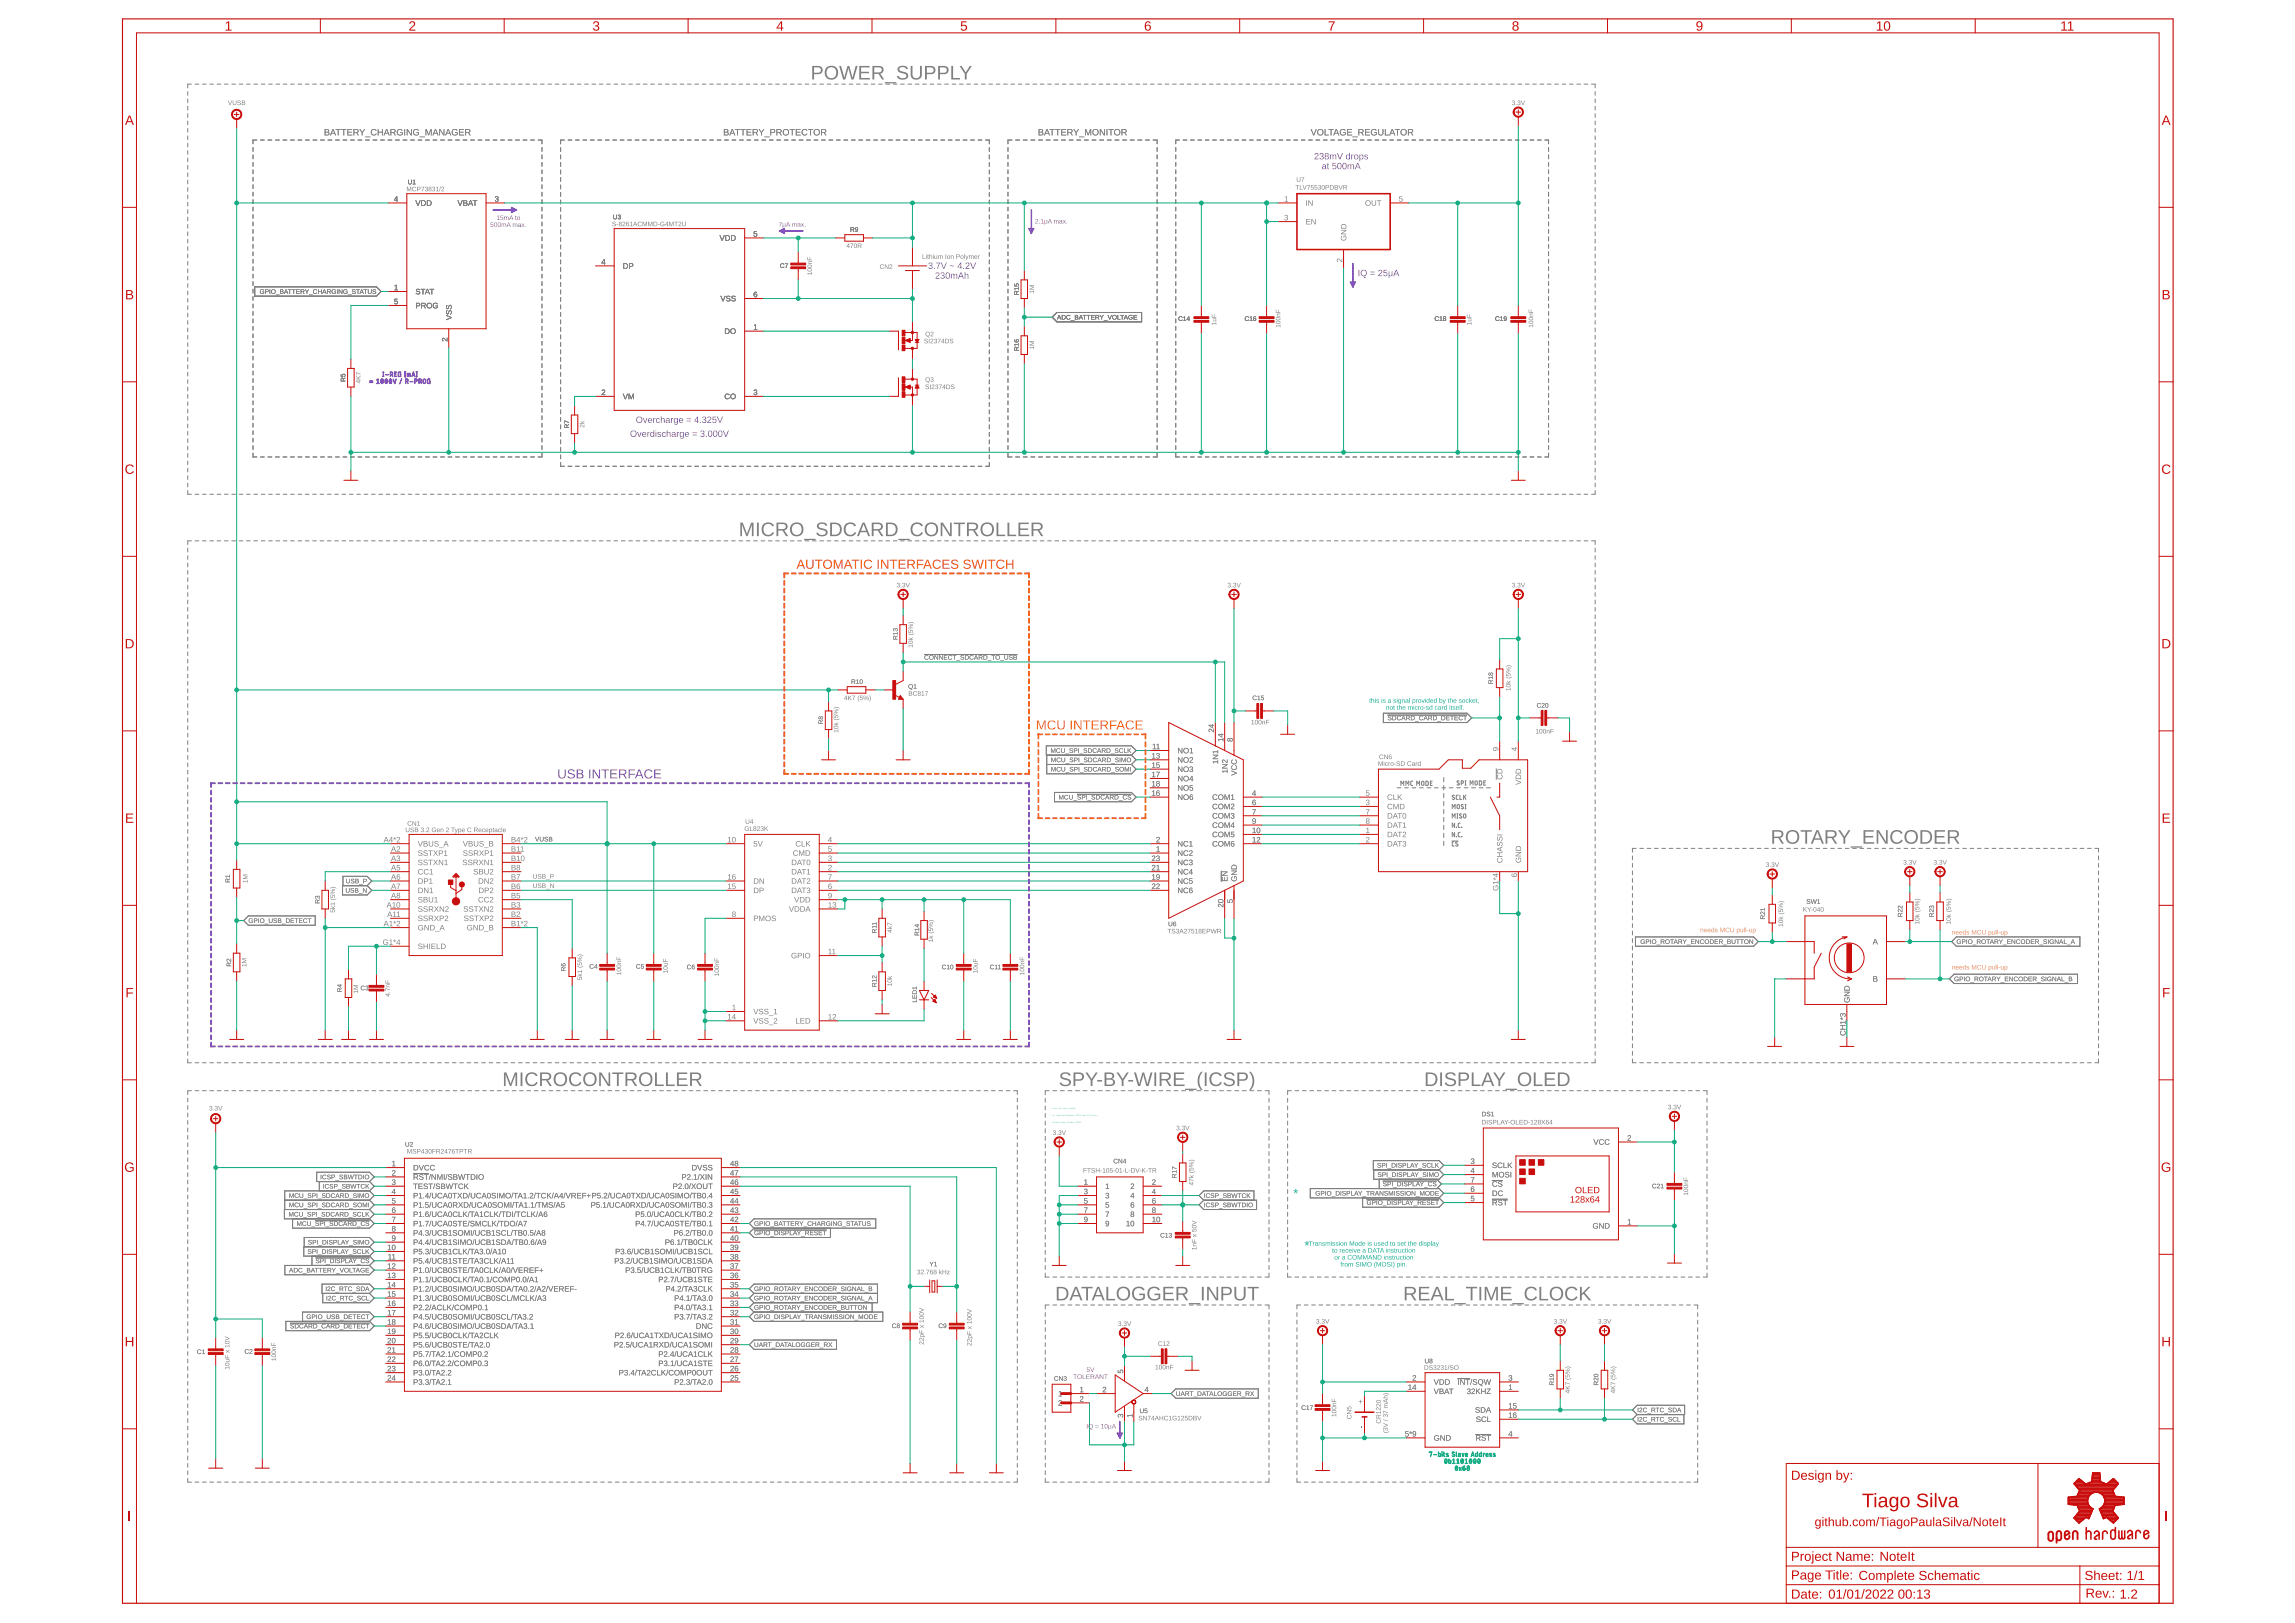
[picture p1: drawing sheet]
<svg xmlns="http://www.w3.org/2000/svg" width="594mm" height="420mm" viewBox="0 0 594 420" stroke-linecap="round" stroke-linejoin="round" font-family="sans-serif">
<defs><g id="words">
<g font-size=".5" fill="#0696d7">
<text x="271.8" y="287.2">- only two pins used;</text>
<text x="271.8" y="289">- no overlap between JTAG and I/O pins;</text>
<text x="271.8" y="290.8">- slower than 4-wire JTAG.</text>
</g>
</g></defs>
<g fill="#c8c832">
<path d="M440.2 240.4l.1 .2a.3 .3 0 0 1 .4-.2 .3 .3 0 0 1 .2 .3v.6h-.1l-.1-.7-.1-.1-.2 .2-.1 .6h-.1zM441.2 240.5h.5l.2 .4h-.7a.35 .35 0 0 0 .3 .3 .35 .35 0 0 0 .4-.1 .45 .45 0 0 1-.7 .1 .45 .45 0 0 1 0-.7zM441.3 240.6l-.1 .2h.5l-.1-.3zM442.1 240.5h.5l.2 .4h-.6a.35 .35 0 0 0 .2 .3 .35 .35 0 0 0 .4-.1 .45 .45 0 0 1-.7 .1 .45 .45 0 0 1 0-.7zM442.3 240.6l-.1 .2h.5l-.2-.3zM443.1 240.5l.5 .1v-.5h.1v1.2l-.1-.1a.32 .32 0 0 1-.4 .1 .32 .32 0 0 1-.2-.2zM443.2 240.6v.6a.31 .31 0 0 0 .4-.3 .31 .31 0 0 0-.4-.3zM444 240.5l.4-.1 .2 .2-.5 .1a.47 .47 0 0 1 .4 .6l-.6-.1 .6-.1-.5-.3zM445.3 240.2h.2l.4 1 .3-1h.2v1.1h-.1v-1l-.4 1-.5-1v1h-.1zM446.8 240.3l.6-.1 .3 .2a.59 .59 0 0 0-.9 .1 .43 .43 0 0 0 .2 .7 .43 .43 0 0 0 .6-.2h.1a.6 .6 0 0 1-.9 .2 .6 .6 0 0 1 0-.9zM447.9 240.2h.2v.7a.32 .32 0 0 0 .3 .3 .32 .32 0 0 0 .3-.3v-.7h.2v.7a.48 .48 0 0 1-.5 .4 .48 .48 0 0 1-.5-.4zM449.6 240.4l.1 .2a.32 .32 0 0 1 .4-.2 .32 .32 0 0 1 .2 .3l-.1 .6-.5-.1v.5h-.1zM449.8 240.6a.32 .32 0 0 0-.1 .4 .32 .32 0 0 0 .4 .2v-.6zM450.5 240.4h.2v.7l.2 .1 .2-.1v-.7h.1l.1 .9-.2-.1a.3 .3 0 0 1-.3 .1 .3 .3 0 0 1-.3-.3zM451.5 240.1h.1v1.2h-.1zM451.9 240.1h.1v1.2h-.1zM452.2 240.8l.4 .1zM452.8 240.4h.1l.1 .7 .1 .1 .2-.1 .1-.7h.1v.9l-.1-.1a.3 .3 0 0 1-.4 .1 .3 .3 0 0 1-.2-.3zM453.7 240.4l.2 .2a.32 .32 0 0 1 .3-.2 .32 .32 0 0 1 .3 .3l-.2 .6-.4-.1v.5h-.2zM454 240.6h-.1a.32 .32 0 0 0 0 .4 .32 .32 0 0 0 .4 .2v-.6z"/>
<path d="M505.3 241l.2 .2a.3 .3 0 0 1 .3-.2 .3 .3 0 0 1 .2 .3v.6h-.1v-.7l-.2-.1-.2 .2v.6h-.2zM506.3 241.1h.5l.2 .4h-.6a.35 .35 0 0 0 .2 .3 .35 .35 0 0 0 .4-.1 .45 .45 0 0 1-.7 .1 .45 .45 0 0 1 0-.7zM506.5 241.2l-.1 .2h.5l-.2-.3zM507.3 241.1h.5l.2 .4h-.7a.35 .35 0 0 0 .3 .3 .35 .35 0 0 0 .3-.1 .45 .45 0 0 1-.6 .1 .45 .45 0 0 1 0-.7zM507.4 241.2l-.1 .2h.5l-.1-.3zM508.3 241.1l.4 .1v-.5h.2v1.2l-.2-.1a.32 .32 0 0 1-.3 .1 .32 .32 0 0 1-.3-.2zM508.3 241.2l.1 .6a.31 .31 0 0 0 .3-.3 .31 .31 0 0 0-.4-.3zM509.2 241.1l.3-.1 .3 .2-.6 .1a.47 .47 0 0 1 .5 .6l-.6-.1 .5-.1-.5-.3zM510.4 240.8h.2l.4 1 .4-1h.2v1.1h-.2v-1l-.3 1-.5-1v1h-.2zM511.9 240.9l.6-.1 .4 .2a.59 .59 0 0 0-.9 .2 .43 .43 0 0 0 .1 .6 .43 .43 0 0 0 .6-.2h.2a.6 .6 0 0 1-.9 .2 .6 .6 0 0 1-.1-.9zM513.1 240.8h.1v.7a.32 .32 0 0 0 .3 .3 .32 .32 0 0 0 .4-.3v-.7h.1v.7a.48 .48 0 0 1-.4 .5 .48 .48 0 0 1-.5-.5zM514.7 241l.2 .2a.32 .32 0 0 1 .3-.2 .32 .32 0 0 1 .3 .3l-.2 .6-.4-.1v.5h-.2zM515 241.2h-.1a.32 .32 0 0 0 0 .4 .32 .32 0 0 0 .4 .2v-.6zM515.7 241h.1v.7l.2 .1 .2-.1v-.7h.2v.9l-.2-.1a.3 .3 0 0 1-.3 .1 .3 .3 0 0 1-.2-.3zM516.6 240.7h.2v1.2h-.2zM517 240.7h.1v1.2h-.1zM517.3 241.4l.4 .2zM517.9 241h.2v.7l.2 .1 .2-.1v-.7h.1l.1 .9-.2-.1a.3 .3 0 0 1-.3 .1 .3 .3 0 0 1-.3-.3zM518.9 241l.1 .2a.32 .32 0 0 1 .4-.2 .32 .32 0 0 1 .2 .3l-.1 .6-.5-.1v.5h-.1zM519.1 241.2a.32 .32 0 0 0-.1 .4 .32 .32 0 0 0 .4 .2v-.6z"/>
<path d="M505.3 250.1l.2 .1a.3 .3 0 0 1 .3-.1 .3 .3 0 0 1 .2 .3v.6h-.1v-.7l-.2-.1-.2 .1v.7h-.2zM506.3 250.2l.5-.1 .2 .4-.6 .1a.35 .35 0 0 0 .2 .3 .35 .35 0 0 0 .4-.1 .45 .45 0 0 1-.7 .1 .45 .45 0 0 1 0-.7zM506.5 250.3l-.1 .2h.5l-.2-.3zM507.3 250.2l.5-.1 .2 .4-.7 .1a.35 .35 0 0 0 .3 .3 .35 .35 0 0 0 .3-.1 .45 .45 0 0 1-.6 .1 .45 .45 0 0 1 0-.7zM507.4 250.3l-.1 .2h.5l-.1-.3zM508.3 250.1l.4 .1v-.4h.2v1.2l-.2-.2a.32 .32 0 0 1-.3 .2 .32 .32 0 0 1-.3-.3zM508.3 250.3l.1 .6a.31 .31 0 0 0 .3-.4 .31 .31 0 0 0-.4-.2zM509.2 250.1h.3l.3 .2h-.6a.47 .47 0 0 1 .5 .6h-.6l.5-.2-.5-.3zM510.4 249.8h.2l.4 1 .4-1h.2v1.2h-.2v-1l-.3 1-.5-1v1h-.2zM511.9 250l.6-.2 .4 .3a.59 .59 0 0 0-.9 .1 .43 .43 0 0 0 .1 .6 .43 .43 0 0 0 .6-.2l.2 .1a.6 .6 0 0 1-.9 .2 .6 .6 0 0 1-.1-.9zM513.1 249.8h.1v.7a.32 .32 0 0 0 .3 .4 .32 .32 0 0 0 .4-.4v-.7h.1v.7a.48 .48 0 0 1-.4 .5 .48 .48 0 0 1-.5-.4zM514.7 250.1l.2 .1a.32 .32 0 0 1 .3-.1 .32 .32 0 0 1 .3 .2l-.2 .6-.4-.1v.5h-.2zM515 250.2l-.1 .1a.32 .32 0 0 0 0 .4 .32 .32 0 0 0 .4 .1v-.5zM515.7 250.1h.1v.7l.2 .1 .2-.2v-.6h.2v.9l-.2-.2a.3 .3 0 0 1-.3 .2 .3 .3 0 0 1-.2-.3zM516.6 249.8h.2v1.2h-.2zM517 249.8h.1v1.2h-.1zM517.3 250.5l.4 .1zM517.9 250.1h.2v.7l.2 .1 .2-.2v-.6h.1l.1 .9-.2-.2a.3 .3 0 0 1-.3 .2 .3 .3 0 0 1-.3-.3zM518.9 250.1l.1 .1a.32 .32 0 0 1 .4-.1 .32 .32 0 0 1 .2 .2l-.1 .6-.5-.1v.5h-.1zM519.1 250.2v.1a.32 .32 0 0 0-.1 .4 .32 .32 0 0 0 .4 .1v-.5z"/>
</g>
<path d="M358 370.5a1.19 1.19 0 0 0 1.6 0 .92 .92 0 0 1-1.6 0zM358.1 369.7l.4-.1 .1 .3a.31 .31 0 0 1 .4-.3 .31 .31 0 0 1 .3 .4l-.4 .4 .2-.4a.22 .22 0 0 0-.2-.3 .22 .22 0 0 0-.2 .3l-.1 .1a.23 .23 0 0 0-.1-.3 .23 .23 0 0 0-.3 .2 .23 .23 0 0 0 .2 .2v.2l-.3-.3zM358.1 368.4l1.1 .5v.1l-1.1 .5v-.2l1-.3-1-.4zM358 367.4l1.3 .5zM358.1 366.2h.4l.1 .2a.31 .31 0 0 1 .4-.3 .31 .31 0 0 1 .3 .4l-.4 .4 .2-.4a.22 .22 0 0 0-.2-.2 .22 .22 0 0 0-.2 .3h-.1a.23 .23 0 0 0-.1-.3 .23 .23 0 0 0-.3 .2 .23 .23 0 0 0 .2 .2v.2l-.3-.2zM358.1 365.2l1.1 .4v.1l-1-.4-.1 .7zM358.4 363.4l.8-.1v.2l-.8 .1 .2 .2h.6v.2l-.8 .2 .2 .1 .6 .1v.1h-.9l.2-.1-.2-.3 .2-.2zM358.1 362.6l1.1-.5-.3 .3v.5l.3 .3-1.1-.5zM358.2 362.6l.6 .3v-.5zM358.4 361.3h.8v.1h-.7l-.1 .2 .2 .2h.6v.2h-1.2v-.2h.5zM358 361a1.02 1.02 0 0 1 1.6 .1 1.19 1.19 0 0 0-1.6 0z" fill="#808080"/>
<g fill="none" stroke="#808080" stroke-width=".26">
<path d="M361.7 203.9h.9M362.6 203.3v-1.1l.4 .6 .4-.6v1.1M363.6 203.9h1M363.9 203.3v-1.1l.4 .6 .4-.6v1.1M365.5 203.9h1M365.7 202.2l-.4 .1-.1 .2v.7l.5 .1M366.7 203.3v-1.1l.4 .6 .4-.6v1.1M367.5 203.9h.9M368 202.4l.2-.2 .4 .2v.8l-.2 .1-.4-.1zM369.1 202.2l.6 .2v.8l-.2 .1h-.4zM369.4 203.9h1M370.3 202.7h.3"/>
<path d="M370.8 202.2h-.5v1.1h.5M371.3 203.9h1M373.2 203.9h1M373.7 201.3v1.1M373.7 203.3v1.2M373.7 205.4v1.1M373.7 207.5v1.1M373.7 209.5v1.2M373.7 211.6v1.1M373.7 213.7v1.1M373.7 215.7v1.1M373.7 217.8v1.1"/>
<path d="M375.2 203.9h.9M375.9 217.7h1.5M375.9 209.4v-1.1l.4 .6 .4-.6v1.1M375.9 211.8v-1.1l.4 .6 .4-.6v1.1M376.4 217.9l-.5 .3 .1 .7 .4 .1M376.5 206a.27 .27 0 0 0-.4-.1 .27 .27 0 0 0 0 .4l.3 .2a.27 .27 0 0 1 0 .4 .27 .27 0 0 1-.4 0l-.1-.1M376.5 213.1v1.1l-.6-1.1v1.1M376.5 215.5v1.1l-.6-1.1v1.1M377 214.1h.1M377 216.6h.1M377.1 203.9h1M377.1 211.8h.3"/>
<path d="M377.1 210.7h.3M377.3 210.7v1.1M377.3 208.3l.5 .1v.8l-.3 .2-.3-.3zM377.3 218a.27 .27 0 0 0-.4 0 .27 .27 0 0 0 0 .4l.4 .2a.27 .27 0 0 1 0 .4 .27 .27 0 0 1-.4-.1h-.1M377.5 205.8l-.4 .1-.1 .2v.7l.5 .2M377.7 202.2h-.4l-.1 .2 .4 .4a.3 .3 0 0 1 0 .5 .3 .3 0 0 1-.5-.2M377.9 205.8v1.2h.5M378 215.5l-.5 .3v.7l.5 .1M378 213.1l-.5 .2v.7l.5 .2M378.2 202.8l.6-.2v-.4l-.6-.1v1.1M378.3 210.8a.27 .27 0 0 0-.4-.1 .27 .27 0 0 0 0 .4l.5 .3a.31 .31 0 0 1-.2 .4 .31 .31 0 0 1-.4-.2M378.3 216.6h.1"/>
<path d="M378.3 214.1h.1M378.8 208.4a.27 .27 0 0 0-.4-.1 .27 .27 0 0 0 0 .4l.3 .2a.27 .27 0 0 1 0 .4 .27 .27 0 0 1-.4 0l-.1-.1M378.9 205.8v1.2M378.9 210.7h.4l.2 .3v.5l-.3 .3-.3-.2zM379 203.9h1M379.1 206.3l.4 .7M379.2 202.1h.3M379.2 203.2h.3M379.2 209.4h.3M379.2 208.3h.3M379.4 202.1v1.1M379.4 208.3v1.1"/>
<path d="M379.5 205.8l-.6 .7M380.6 203.2v-1.1l.3 .7 .4-.7v1.1M380.9 203.9h1M381.9 202.2l.5 .1v.8l-.2 .1-.4-.3zM382.9 203.9h1M382.9 202.1l.6 .2v.6l-.2 .3h-.4zM384.1 202.6h.4M384.6 202.1h-.5v1.1h.5M384.8 203.9h1"/>
</g>
<g fill="#808080">
<path d="M466.8 234.9h.2v.5l.7-.5-.5 .5 .6 .6-.7-.5-.1 .5h-.2zM467.8 234.9l.6 .5 .5-.5-.5 .6v.5h-.1v-.5zM468.8 235.5l.4 .1zM469.5 235a.56 .56 0 0 1 .7 .2 .56 .56 0 0 1-.2 .8 .59 .59 0 0 1-.6-.3 .59 .59 0 0 1 .1-.7zM469.7 235a.5 .5 0 0 0-.2 .5 .5 .5 0 0 0 .4 .4 .5 .5 0 0 0 .2-.5 .5 .5 0 0 0-.4-.4zM470.8 234.9h.2v.7h.2l-.2 .4-.1-.2h-.6zM470.9 235l-.5 .6h.5zM471.4 235a.56 .56 0 0 1 .7 .2 .56 .56 0 0 1-.2 .8 .59 .59 0 0 1-.6-.3 .59 .59 0 0 1 .1-.7zM471.6 235a.5 .5 0 0 0-.2 .5 .5 .5 0 0 0 .4 .4 .5 .5 0 0 0 .2-.5 .5 .5 0 0 0-.4-.4z"/>
<path d="M105.3 48.4h.2l.4 .9 .4-.9h.2v1.1h-.2v-1l-.3 1-.5-1v1h-.2zM106.8 48.5l.6-.1 .3 .2a.59 .59 0 0 0-.8 .1 .43 .43 0 0 0 .1 .6 .43 .43 0 0 0 .6-.1h.2a.6 .6 0 0 1-.9 .2 .6 .6 0 0 1-.1-.9zM108 48.4h.5a.36 .36 0 0 1 .4 .3 .36 .36 0 0 1-.4 .4h-.4v.4h-.1zM108.1 48.5v.4l.6-.1-.1-.3zM109 48.4h.8l-.4 1.1h-.1v-.3l.4-.7zM110.1 48.4a.34 .34 0 0 1 .5 0 .34 .34 0 0 1-.1 .5 .31 .31 0 0 1 .3 .4 .31 .31 0 0 1-.4 .2l-.4-.3 .4 .2a.22 .22 0 0 0 .2-.2 .22 .22 0 0 0-.3-.2l-.1-.1a.23 .23 0 0 0 .4-.1 .23 .23 0 0 0-.2-.4 .23 .23 0 0 0-.3 .3l-.1-.1zM111 48.4a.34 .34 0 0 1 .6 0 .34 .34 0 0 1-.1 .5 .34 .34 0 0 1 .1 .5 .34 .34 0 0 1-.6 0 .34 .34 0 0 1 .1-.5l-.1-.2zM111.1 48.6a.22 .22 0 0 0 .4 0 .22 .22 0 0 0-.4 0zM111.1 49.2a.25 .25 0 0 0 .5 0 .25 .25 0 0 0-.5 0zM112 48.4a.34 .34 0 0 1 .5 0 .34 .34 0 0 1-.1 .5 .31 .31 0 0 1 .2 .4 .31 .31 0 0 1-.3 .2l-.5-.3 .5 .2a.22 .22 0 0 0 .2-.2 .22 .22 0 0 0-.3-.2l-.1-.1a.23 .23 0 0 0 .3-.1 .23 .23 0 0 0-.1-.4 .23 .23 0 0 0-.3 .3l-.1-.1zM112.9 48.5l.4-.1v1l.3 .1h-.8l.3-.1v-.9l-.2 .2zM114 48.3h.1l-.4 1.2zM114.3 48.4a.43 .43 0 0 1 .7 .3 .43 .43 0 0 1-.5 .5l-.1 .2 .6 .1h-.8l.6-.7a.22 .22 0 0 0-.1-.3 .22 .22 0 0 0-.3 .2l-.2-.1z"/>
<path d="M92.2 98.6h.8l.1-.2 .2 .3h-.2l-.1 .5zM92.3 98.7l.7 .4v-.4zM92.2 97.3l.5 .5 .6-.6-.5 .7 .5 .1v.2h-1.1v-.2h.6zM92.2 96.4l1.1 .4v.1l-1-.4-.1 .6z"/>
<path d="M158.6 57.5l.5-.1 .3 .3-.2-.2a.26 .26 0 0 0-.4 0 .26 .26 0 0 0-.1 .3 .43 .43 0 0 1 .6 .2 .43 .43 0 0 1-.1 .6h-.5l-.2-.3h.1a.31 .31 0 0 0 .4 .2 .31 .31 0 0 0 .2-.4l-.6-.2zM159.6 58.1l.4 .1zM160.3 57.5a.34 .34 0 0 1 .5-.1 .34 .34 0 0 1-.1 .6 .34 .34 0 0 1 .1 .5 .34 .34 0 0 1-.5 0 .34 .34 0 0 1 .1-.5l-.2-.2zM160.3 57.7a.25 .25 0 0 0 .5 0 .25 .25 0 0 0-.5 0zM160.3 58.3a.25 .25 0 0 0 .5 0 .25 .25 0 0 0-.5 0zM161.2 57.5a.43 .43 0 0 1 .7 .2 .43 .43 0 0 1-.5 .6l-.1 .1 .6 .2h-.8l.6-.8a.22 .22 0 0 0-.1-.3 .22 .22 0 0 0-.3 .2h-.2zM162.2 57.5l.3-.1 .3 .2-.4-.1-.2 .5a.4 .4 0 0 1 .6 .1 .4 .4 0 0 1-.3 .6 .4 .4 0 0 1-.4-.5zM162.2 58.2a.25 .25 0 0 0 .5 0 .25 .25 0 0 0-.5 0zM163.1 57.6l.4-.2v1l.3 .2h-.8l.3-.2v-.9l-.2 .2zM164.3 57.4h.2l.5 1.2-.3-.4h-.5l-.3 .4zM164.4 57.5l-.2 .6h.4zM165.2 57.5l.6-.1 .3 .3a.59 .59 0 0 0-.8 .1 .43 .43 0 0 0 .1 .6 .43 .43 0 0 0 .6-.2l.1 .1a.6 .6 0 0 1-.8 .2 .6 .6 0 0 1-.1-1zM166.3 57.4h.3l.3 1 .4-1h.2v1.2h-.2v-1.1l-.3 1.1-.5-1.1v1.1h-.2zM167.8 57.4h.2l.3 1 .4-1h.2v1.2h-.1v-1.1l-.4 1.1-.5-1.1v1.1h-.1zM169.2 57.4h.4a.58 .58 0 0 1 .6 .6 .58 .58 0 0 1-.6 .6h-.4zM169.3 57.5v.9a.5 .5 0 0 0 .7-.4 .5 .5 0 0 0-.7-.5zM170.3 58.1l.4 .1zM171.1 57.5l.6-.1 .3 .3h-.2a.42 .42 0 0 0-.6-.1 .42 .42 0 0 0 0 .7 .42 .42 0 0 0 .7-.2l-.4-.1h.5v.4a.64 .64 0 0 1-.9 .1 .64 .64 0 0 1 0-1zM172.7 57.4h.2v.8h.1l-.1 .4-.2-.3h-.5zM172.7 57.6l-.4 .6h.4zM173.2 57.4h.2l.4 1 .3-1h.2v1.2h-.1v-1.1l-.4 1.1-.4-1.1v1.1h-.2zM174.5 57.4h1l-.4 .1v1.1h-.2v-1.1zM175.7 57.5a.43 .43 0 0 1 .7 .2 .43 .43 0 0 1-.5 .6l-.1 .1 .6 .2h-.8l.6-.8a.22 .22 0 0 0-.1-.3 .22 .22 0 0 0-.3 .2h-.2zM176.6 57.4h.2v.7a.32 .32 0 0 0 .3 .4 .32 .32 0 0 0 .3-.4v-.7h.2v.7a.48 .48 0 0 1-.5 .5 .48 .48 0 0 1-.5-.5z"/>
<path d="M150.2 110l.3-.1 .6 .6 .2-.6v.8l-.8-.6a.22 .22 0 0 0-.3 .1 .22 .22 0 0 0 .2 .3v.1l-.3-.2zM150.4 109l.3 .3 .6-.4-.5 .5 .5 .3h-1.3v-.2h.8z"/>
<path d="M219.7 63h.1v.8h.2l-.2 .4-.1-.3h-.6zM219.7 63.2l-.4 .6h.4zM220.1 63h.8l-.4 1.2h-.2l.1-.3 .3-.7zM221.1 63.2a.56 .56 0 0 1 .8 .2 .56 .56 0 0 1-.3 .8 .59 .59 0 0 1-.6-.4 .59 .59 0 0 1 .1-.6zM221.3 63.2a.5 .5 0 0 0-.2 .5 .5 .5 0 0 0 .4 .4 .5 .5 0 0 0 .2-.6 .5 .5 0 0 0-.4-.3zM222 63h.6a.34 .34 0 0 1 .4 .3 .34 .34 0 0 1-.3 .4l.3 .5-.4-.5h-.4v.5h-.2zM222.2 63.2v.4h.4a.22 .22 0 0 0 .2-.2 .22 .22 0 0 0-.2-.2z"/>
<path d="M209 70.7h1.1l.1-.3v.8l-.1-.3h-.9l.1 .2h-.1zM209.2 69.6a.51 .51 0 0 1 .7-.1 .51 .51 0 0 1 0 .7 .52 .52 0 0 1-.6 0 .52 .52 0 0 1-.1-.6zM209.1 69.8a.46 .46 0 0 0 .5 .3 .46 .46 0 0 0 .4-.3l-.4-.2zM209.2 68.6a.51 .51 0 0 1 .7-.1 .51 .51 0 0 1 0 .8 .52 .52 0 0 1-.6 0 .52 .52 0 0 1-.1-.7zM209.1 68.8a.46 .46 0 0 0 .5 .4 .46 .46 0 0 0 .4-.4l-.4-.1zM209.3 67.7l.9-.1v.2h-.7l-.1 .2 .1 .2h.7v.1h-.9l.1-.1zM209 66.6l.1 .6h.5l.1-.6v.6h.5v.2h-1.2z"/>
<path d="M313.7 83.7h1l.1-.3v.7l-.1-.3h-.9l.2 .3h-.1zM313.9 82.5h.9l-.1 .1a.3 .3 0 0 1 .1 .3 .3 .3 0 0 1-.3 .3h-.6v-.2h.7l.1-.2-.1-.2h-.7zM313.7 81.4l.1 .6h.4l.2-.6v.6h.4v.2h-1.1z"/>
<path d="M330.3 84.3h1l.1-.3v.7l-.1-.3h-.9l.2 .3h-.2zM330.4 83.1a.51 .51 0 0 1 .7 0 .51 .51 0 0 1 .1 .7 .52 .52 0 0 1-.7 0 .52 .52 0 0 1-.1-.7zM330.4 83.3a.46 .46 0 0 0 .4 .4 .46 .46 0 0 0 .5-.4l-.5-.1zM330.4 82.2a.51 .51 0 0 1 .7-.1 .51 .51 0 0 1 .1 .8 .52 .52 0 0 1-.7 0 .52 .52 0 0 1-.1-.7zM330.4 82.4a.46 .46 0 0 0 .4 .4 .46 .46 0 0 0 .5-.4l-.5-.2zM330.6 81.3l.8-.1v.1l-.7 .1-.1 .1 .2 .2 .6 .1v.1h-.9l.2-.1zM330.3 80.1l.1 .7h.4l.2-.7v.7h.4v.2h-1.1z"/>
<path d="M379.7 83.7h1.1l.1-.3v.7l-.1-.3h-.9l.2 .3h-.2zM380 82.5h.9l-.2 .1a.3 .3 0 0 1 .2 .3 .3 .3 0 0 1-.3 .3h-.6v-.2h.7l.1-.2-.2-.2h-.6zM379.7 81.4l.2 .6h.4l.1-.6v.6h.5v.2h-1.2z"/>
<path d="M395.7 84.3h1l.2-.3v.7l-.2-.3h-.9l.2 .3h-.1zM395.8 83.1a.51 .51 0 0 1 .8 0 .51 .51 0 0 1 0 .7 .52 .52 0 0 1-.7 0 .52 .52 0 0 1-.1-.7zM395.8 83.3a.46 .46 0 0 0 .5 .4 .46 .46 0 0 0 .4-.4l-.4-.1zM395.8 82.2a.51 .51 0 0 1 .8-.1 .51 .51 0 0 1 0 .8 .52 .52 0 0 1-.7 0 .52 .52 0 0 1-.1-.7zM395.8 82.4a.46 .46 0 0 0 .5 .4 .46 .46 0 0 0 .4-.4l-.4-.2zM396 81.3l.9-.1v.1l-.7 .1-.1 .1 .1 .2 .7 .1v.1h-.9l.1-.1zM395.7 80.1l.1 .7h.5l.1-.7v.7h.5v.2h-1.2z"/>
<path d="M59 26h.2l.3 1.1 .4-1.1h.2l-.5 1.2h-.1zM60.2 26h.2v.8a.32 .32 0 0 0 .3 .3 .32 .32 0 0 0 .3-.3v-.8h.2v.8a.48 .48 0 0 1-.5 .4 .48 .48 0 0 1-.5-.4zM61.6 26.1l.5-.1 .3 .3-.3-.1a.26 .26 0 0 0-.3-.1 .26 .26 0 0 0-.2 .3h.1a.43 .43 0 0 1 .5 .2 .43 .43 0 0 1-.1 .6h-.4l-.3-.3h.2a.31 .31 0 0 0 .3 .2 .31 .31 0 0 0 .3-.3l-.7-.3zM62.6 26l.8 .2-.2 .4 .3 .2-.1 .3-.8 .1zM62.8 26.2v.3l.5-.1-.1-.2zM62.8 26.7v.4l.5-.1-.1-.3z"/>
<path d="M391.5 26.1a.34 .34 0 0 1 .6 0 .34 .34 0 0 1-.2 .5 .31 .31 0 0 1 .3 .4 .31 .31 0 0 1-.4 .2l-.4-.3 .4 .2a.22 .22 0 0 0 .2-.2 .22 .22 0 0 0-.3-.2v-.2a.23 .23 0 0 0 .3-.1 .23 .23 0 0 0-.2-.3 .23 .23 0 0 0-.3 .2h-.1zM392.4 27l.2 .2zM392.9 26.1a.34 .34 0 0 1 .6 0 .34 .34 0 0 1-.2 .5 .31 .31 0 0 1 .3 .4 .31 .31 0 0 1-.4 .2l-.4-.3 .4 .2a.22 .22 0 0 0 .2-.2 .22 .22 0 0 0-.2-.2l-.1-.2a.23 .23 0 0 0 .3-.1 .23 .23 0 0 0-.2-.3 .23 .23 0 0 0-.2 .2h-.2zM393.7 26h.1l.4 1.1 .4-1.1h.2l-.5 1.2h-.2z"/>
<path d="M266.5 75.5h1l.2-.3v.7l-.2-.3h-.9l.2 .3h-.1zM266.5 73.8h1.2v.2l-1.1-.1 1.1 .4-1.1 .5h1.1v.1h-1.2v-.2l1-.3-1-.4z"/>
<path d="M266.5 89.9h1l.2-.3v.8l-.2-.3h-.9l.2 .2h-.1zM266.5 88.3h1.2v.1h-1.1l1.1 .4-1.1 .5h1.1v.1h-1.2v-.2l1-.3-1-.4z"/>
<path d="M235.1 167.1h1.1l.1-.3v.8l-.1-.3h-.9l.2 .2h-.2zM235.3 166a.51 .51 0 0 1 .7-.1 .51 .51 0 0 1 0 .7 .52 .52 0 0 1-.6 0 .52 .52 0 0 1-.1-.6zM235.3 166.2a.46 .46 0 0 0 .4 .3 .46 .46 0 0 0 .5-.3l-.5-.2zM235.4 165l.4 .4 .5-.4-.4 .4 .4 .3h-1.2v-.1h.7zM235.1 163.9a1.19 1.19 0 0 0 1.6 0 .92 .92 0 0 1-1.6 0zM235.1 163.1l.2 .6h.3a.4 .4 0 0 1 .2-.6 .4 .4 0 0 1 .6 .3 .4 .4 0 0 1-.4 .5l.2-.4a.31 .31 0 0 0-.5-.2 .31 .31 0 0 0 .1 .5h-.7zM235.7 161.6a.34 .34 0 0 1 .4-.1 .34 .34 0 0 1 .1 .5 .34 .34 0 0 1-.5 .1 .34 .34 0 0 1 0-.5zM235.1 161.8l1.2 .9zM235.1 162.7a.35 .35 0 0 1 .7 0 .35 .35 0 0 1-.7 0zM235.7 161.7l.1 .2 .4-.1zM235.2 162.6l.2 .2 .4-.1zM235.1 161.3a1.02 1.02 0 0 1 1.6 .2 1.19 1.19 0 0 0-1.6 0z"/>
<path d="M235.3 178.9l.7 .2-.1 .4 .2 .2-.1 .3-.7 .1zM235.4 179.1v.3l.5-.1v-.2zM235.4 179.6v.4l.6-.1-.1-.3zM236.5 179.1l.6-.2 .3 .3a.59 .59 0 0 0-.9 .1 .43 .43 0 0 0 .2 .6 .43 .43 0 0 0 .6-.1h.1a.6 .6 0 0 1-.9 .2 .6 .6 0 0 1 0-.9zM237.7 179a.34 .34 0 0 1 .5 0 .34 .34 0 0 1-.1 .5 .34 .34 0 0 1 .1 .5 .34 .34 0 0 1-.5 0 .34 .34 0 0 1 .1-.5l-.2-.2zM237.7 179.2a.25 .25 0 0 0 .5 0 .25 .25 0 0 0-.5 0zM237.7 179.8a.25 .25 0 0 0 .5 0 .25 .25 0 0 0-.5 0zM238.6 179.1l.4-.2v1.1l.3 .1h-.8l.3-.1v-.9l-.2 .2zM239.4 178.9h.8l-.4 1.2h-.1v-.3l.4-.7z"/>
<path d="M219 180.1h.2v.8h.1l-.1 .4-.2-.3h-.5zM219 180.3l-.4 .6h.4zM219.5 180.1h.2v.6l.7-.6-.5 .5 .6 .7-.7-.6-.1 .6h-.2zM220.6 180.1h.8l-.4 1.2h-.2l.1-.4 .3-.7zM222.3 180h.2a1.19 1.19 0 0 0 0 1.6 1.02 1.02 0 0 1-.2-1.6zM222.6 180.1h.7l-.5 .1-.1 .4a.4 .4 0 0 1 .6 .2 .4 .4 0 0 1-.2 .5 .4 .4 0 0 1-.5-.3l.3 .1a.31 .31 0 0 0 .2-.4 .31 .31 0 0 0-.5 0zM224.4 180.6a.29 .29 0 0 1 .4 .1 .29 .29 0 0 1 0 .4 .29 .29 0 0 1-.4 0zM224.5 180.1h.1l-.9 1.2zM223.4 180.4a.35 .35 0 0 1 .7 0 .35 .35 0 0 1-.7 0zM224.5 180.6l.1 .6 .1-.4zM223.7 180.2l.1 .5 .1-.4zM224.9 180a.92 .92 0 0 1 0 1.6 1.19 1.19 0 0 0 0-1.6z"/>
<path d="M215.8 189.1h1.1l.1-.2v.7l-.1-.3h-.9l.2 .3h-.2zM216 188a.51 .51 0 0 1 .7-.1 .51 .51 0 0 1 0 .8 .52 .52 0 0 1-.6 0 .52 .52 0 0 1-.1-.7zM216 188.2a.46 .46 0 0 0 .4 .4 .46 .46 0 0 0 .5-.4l-.5-.1zM216.1 187l.4 .4 .5-.4-.4 .5 .4 .2h-1.2v-.1h.7zM215.8 186a1.19 1.19 0 0 0 1.5 0 .92 .92 0 0 1-1.5 0zM215.8 185.2l.2 .5h.3a.4 .4 0 0 1 .2-.6 .4 .4 0 0 1 .6 .3 .4 .4 0 0 1-.4 .5l.2-.4a.31 .31 0 0 0-.5-.2 .31 .31 0 0 0 .1 .6l-.7-.1zM216.4 183.6a.34 .34 0 0 1 .4 0 .34 .34 0 0 1 .1 .4 .34 .34 0 0 1-.5 .1 .34 .34 0 0 1 0-.5zM215.8 183.8l1.2 .9zM215.8 184.7a.35 .35 0 0 1 .7 0 .35 .35 0 0 1-.7 0zM216.4 183.8l.1 .2 .4-.2zM215.9 184.6l.2 .2 .4-.1zM215.8 183.4a1.02 1.02 0 0 1 1.5 .1 1.19 1.19 0 0 0-1.5 0z"/>
<path d="M185 252.2h1l.1-.3v.8l-.1-.3h-.9l.2 .2h-.2zM185.1 251.1a.51 .51 0 0 1 .7-.1 .51 .51 0 0 1 .1 .7 .52 .52 0 0 1-.7 0 .52 .52 0 0 1-.1-.6zM185.1 251.3a.46 .46 0 0 0 .4 .3 .46 .46 0 0 0 .5-.3l-.5-.2zM185.1 250.1a.51 .51 0 0 1 .7-.1 .51 .51 0 0 1 .1 .8 .52 .52 0 0 1-.7 0 .52 .52 0 0 1-.1-.7zM185.1 250.3a.46 .46 0 0 0 .4 .4 .46 .46 0 0 0 .5-.4l-.5-.1zM185.3 249.2l.8-.1v.2h-.7l-.1 .2 .2 .2h.6v.1h-.9l.2-.1zM185 248l.1 .7h.4l.1-.6v.6h.5v.2h-1.1z"/>
<path d="M240.3 243.4h1.1l.1-.3v.7l-.1-.3h-.9l.2 .3h-.2zM240.6 242.2l.4 .4 .5-.4-.4 .4 .4 .3h-1.2v-.1h.7zM240.3 241.1a1.19 1.19 0 0 0 1.6 0 .92 .92 0 0 1-1.6 0zM240.3 240.3l.2 .6h.3a.4 .4 0 0 1 .2-.6 .4 .4 0 0 1 .6 .3 .4 .4 0 0 1-.4 .5l.2-.4a.31 .31 0 0 0-.5-.2 .31 .31 0 0 0 .1 .5h-.7zM240.9 238.8a.34 .34 0 0 1 .4-.1 .34 .34 0 0 1 .1 .5 .34 .34 0 0 1-.5 .1 .34 .34 0 0 1 0-.5zM240.3 239l1.2 .9zM240.3 239.9a.35 .35 0 0 1 .7 0 .35 .35 0 0 1-.7 0zM240.9 238.9l.1 .2 .4-.1zM240.4 239.8l.2 .2 .4-.1zM240.3 238.5a1.02 1.02 0 0 1 1.6 .2 1.19 1.19 0 0 0-1.6 0z"/>
<path d="M159.6 251.9h1.1l.1-.3v.8l-.1-.3h-.9l.1 .2h-.1zM159.7 250.8a.51 .51 0 0 1 .8-.1 .51 .51 0 0 1 0 .7 .52 .52 0 0 1-.6 0 .52 .52 0 0 1-.2-.6zM159.7 250.9a.46 .46 0 0 0 .5 .4 .46 .46 0 0 0 .4-.3l-.4-.2zM159.7 249.8a.51 .51 0 0 1 .8-.1 .51 .51 0 0 1 0 .8 .52 .52 0 0 1-.6 0 .52 .52 0 0 1-.2-.7zM159.7 250a.46 .46 0 0 0 .5 .4 .46 .46 0 0 0 .4-.4l-.4-.1zM159.9 248.9l.9-.1v.2h-.7l-.1 .2 .1 .2h.7v.1h-.9l.1-.1zM159.6 247.7l.1 .7h.5l.1-.6v.6h.5v.2h-1.2z"/>
<path d="M105.4 297.5h.2l.4 1 .4-1h.2v1.1h-.2v-1l-.3 1-.5-1v1h-.2zM107 297.5h.5l.2 .2-.2-.1a.26 .26 0 0 0-.3-.1 .26 .26 0 0 0-.2 .3l.1 .1a.43 .43 0 0 1 .5 .2 .43 .43 0 0 1-.1 .5h-.5l-.2-.2 .1-.1a.31 .31 0 0 0 .4 .3 .31 .31 0 0 0 .2-.4l-.6-.3zM108 297.5h.5a.36 .36 0 0 1 .4 .3 .36 .36 0 0 1-.4 .4h-.4v.4h-.1zM108.1 297.6v.5l.6-.1-.1-.4zM109.5 297.5h.2v.8h.2l-.2 .3-.1-.2h-.6zM109.6 297.6l-.5 .7h.5zM110.1 297.5a.34 .34 0 0 1 .6 0 .34 .34 0 0 1-.2 .5 .31 .31 0 0 1 .3 .4 .31 .31 0 0 1-.4 .2l-.4-.3 .4 .2a.22 .22 0 0 0 .2-.2 .22 .22 0 0 0-.3-.2v-.1a.23 .23 0 0 0 .3-.1 .23 .23 0 0 0-.2-.3 .23 .23 0 0 0-.3 .2h-.1zM111 297.6a.56 .56 0 0 1 .8 .3 .56 .56 0 0 1-.3 .7 .59 .59 0 0 1-.6-.3 .59 .59 0 0 1 .1-.7zM111.2 297.6a.5 .5 0 0 0-.2 .5 .5 .5 0 0 0 .4 .4 .5 .5 0 0 0 .2-.5 .5 .5 0 0 0-.4-.4zM111.9 297.5h.9l-.7 .1v.4h.6l-.6 .2v.4h-.2zM113 297.5h.5a.34 .34 0 0 1 .4 .2 .34 .34 0 0 1-.3 .4l.4 .5-.5-.5h-.4v.5h-.1zM113.1 297.6v.4h.4a.22 .22 0 0 0 .3-.2 .22 .22 0 0 0-.3-.2zM114.3 297.5a.43 .43 0 0 1 .6 .3 .43 .43 0 0 1-.5 .5l-.1 .2 .6 .1h-.8l.6-.7a.22 .22 0 0 0-.1-.3 .22 .22 0 0 0-.3 .2h-.2zM115.6 297.5h.1v.8h.2l-.2 .3-.1-.2h-.6zM115.6 297.6l-.4 .7h.4zM116 297.5h.8l-.4 1.1h-.2l.1-.3 .3-.7zM117.1 297.6l.3-.1 .3 .2-.4-.1-.2 .4a.4 .4 0 0 1 .6 .2 .4 .4 0 0 1-.3 .5 .4 .4 0 0 1-.4-.5zM117.1 298.2a.25 .25 0 0 0 .5 0 .25 .25 0 0 0-.5 0zM117.9 297.5h.9l-.4 .1v1h-.1v-1zM119 297.5h.5a.36 .36 0 0 1 .4 .3 .36 .36 0 0 1-.4 .4h-.4v.4h-.1zM119.1 297.6v.5l.6-.1-.1-.4zM120 297.5h1l-.4 .1v1h-.2v-1zM121.2 297.5h.5a.34 .34 0 0 1 .4 .2 .34 .34 0 0 1-.3 .4l.4 .5-.5-.5h-.4v.5h-.1zM121.3 297.6v.4h.4a.22 .22 0 0 0 .3-.2 .22 .22 0 0 0-.3-.2z"/>
<path d="M54.3 286.4a.34 .34 0 0 1 .6 0 .34 .34 0 0 1-.2 .5 .31 .31 0 0 1 .3 .3 .31 .31 0 0 1-.4 .3l-.4-.3 .4 .2a.22 .22 0 0 0 .2-.3 .22 .22 0 0 0-.3-.2l-.1-.1a.23 .23 0 0 0 .4-.1 .23 .23 0 0 0-.2-.3 .23 .23 0 0 0-.3 .2h-.1zM55.2 287.3l.2 .2zM55.7 286.4a.34 .34 0 0 1 .6 0 .34 .34 0 0 1-.2 .5 .31 .31 0 0 1 .3 .3 .31 .31 0 0 1-.4 .3l-.4-.3 .4 .2a.22 .22 0 0 0 .2-.3 .22 .22 0 0 0-.3-.2v-.1a.23 .23 0 0 0 .3-.1 .23 .23 0 0 0-.2-.3 .23 .23 0 0 0-.3 .2h-.1zM56.5 286.3h.1l.4 1 .4-1h.2l-.5 1.2h-.2z"/>
<path d="M70.3 351.8h1l.1-.3v.7l-.1-.3h-.9l.2 .3h-.1zM70.4 350.6a.51 .51 0 0 1 .8 0 .51 .51 0 0 1 0 .7 .52 .52 0 0 1-.7 0 .52 .52 0 0 1-.1-.7zM70.4 350.8a.46 .46 0 0 0 .5 .4 .46 .46 0 0 0 .4-.4l-.4-.1zM70.4 349.7a.51 .51 0 0 1 .8-.1 .51 .51 0 0 1 0 .8 .52 .52 0 0 1-.7 0 .52 .52 0 0 1-.1-.7zM70.4 349.9a.46 .46 0 0 0 .5 .4 .46 .46 0 0 0 .4-.4l-.4-.1zM70.6 348.8l.8-.1v.2h-.7v.1l.1 .3h.6v.1h-.8l.1-.1zM70.3 347.6l.1 .7h.4l.2-.6v.6h.4v.2h-1.1z"/>
<path d="M58.2 354h1.1l.1-.3v.8l-.1-.3h-.9l.1 .2h-.1zM58.4 352.9a.51 .51 0 0 1 .7-.1 .51 .51 0 0 1 0 .7 .52 .52 0 0 1-.6 0 .52 .52 0 0 1-.1-.6zM58.4 353.1a.46 .46 0 0 0 .4 .3 .46 .46 0 0 0 .4-.3l-.4-.2zM58.5 351.9h.9l-.2 .1a.3 .3 0 0 1 .2 .4 .3 .3 0 0 1-.3 .2h-.6v-.1l.7-.1 .1-.1-.2-.2-.6-.1zM58.2 350.8l.1 .7h.5l.1-.7v.7h.5v.1h-1.2zM58.5 349.5l.4 .3 .5-.4-.4 .4 .4 .4-.5-.3-.4 .3 .3-.4zM58.2 348.4h1.1l.1-.3v.7l-.1-.3h-.9l.1 .3h-.1zM58.4 347.2a.51 .51 0 0 1 .7-.1 .51 .51 0 0 1 0 .8 .52 .52 0 0 1-.6 0 .52 .52 0 0 1-.1-.7zM58.4 347.4a.46 .46 0 0 0 .4 .4 .46 .46 0 0 0 .4-.4l-.4-.1zM58.2 345.9l1.2 .5v.2l-1.2 .5v-.2l1-.4-1-.4z"/>
<path d="M383.6 289.9h.4a.58 .58 0 0 1 .6 .6 .58 .58 0 0 1-.5 .6h-.5zM383.8 290.1v.9a.5 .5 0 0 0 .7-.5 .5 .5 0 0 0-.7-.4zM384.9 289.9h.1v1.2h-.1zM385.4 290l.5-.1 .3 .3-.2-.1a.26 .26 0 0 0-.4-.1 .26 .26 0 0 0-.1 .3 .43 .43 0 0 1 .6 .2 .43 .43 0 0 1-.1 .6h-.5l-.2-.3h.1a.31 .31 0 0 0 .4 .2 .31 .31 0 0 0 .2-.3l-.6-.3zM386.5 289.9h.4a.36 .36 0 0 1 .5 .4 .36 .36 0 0 1-.4 .3h-.4v.5h-.1zM386.6 290.1v.4l.6-.1-.1-.3zM387.6 289.9h.1v1.1l.6 .1h-.7zM388.9 289.9h.1l.5 1.2-.3-.3h-.5l-.3 .3zM389 290l-.3 .6h.5zM389.4 289.9l.6 .6 .5-.6-.5 .7v.5h-.1v-.5zM390.4 290.6l.5 .1zM391 290.5a.6 .6 0 0 1 1.2 0 .6 .6 0 0 1-1.2 0zM391.1 290.5a.45 .45 0 0 0 .9 0 .45 .45 0 0 0-.9 0zM392.4 289.9h.1v1.1l.6 .1h-.7zM393.3 289.9h.9l-.7 .2v.3h.7l-.7 .2v.4l.7 .1h-.9zM394.5 289.9h.3a.58 .58 0 0 1 .7 .6 .58 .58 0 0 1-.6 .6h-.4zM394.6 290.1v.9a.5 .5 0 0 0 .7-.5 .5 .5 0 0 0-.7-.4zM395.6 290.6l.4 .1zM396.3 290.1l.4-.2v1.1l.3 .1h-.8l.3-.1v-.9l-.2 .2zM397.3 290a.43 .43 0 0 1 .6 .3 .43 .43 0 0 1-.5 .5l-.1 .2 .6 .1h-.8l.6-.7a.22 .22 0 0 0-.1-.4 .22 .22 0 0 0-.3 .2h-.2zM398.2 290a.34 .34 0 0 1 .5 0 .34 .34 0 0 1-.1 .5 .34 .34 0 0 1 .1 .5 .34 .34 0 0 1-.5 0 .34 .34 0 0 1 .1-.5l-.2-.2zM398.2 290.2a.25 .25 0 0 0 .5 0 .25 .25 0 0 0-.5 0zM398.2 290.8a.25 .25 0 0 0 .5 0 .25 .25 0 0 0-.5 0zM399 289.9l.5 .5 .5-.5-.4 .6 .4 .6-.5-.5-.5 .5 .4-.6zM400.2 290.1l.4-.2 .3 .2h-.5l-.1 .4a.4 .4 0 0 1 .6 .2 .4 .4 0 0 1-.3 .5 .4 .4 0 0 1-.4-.5zM400.3 290.7a.25 .25 0 0 0 .5 0 .25 .25 0 0 0-.5 0zM401.6 289.9h.1v.8h.2l-.2 .4-.1-.3h-.6zM401.6 290.1l-.4 .6h.4z"/>
<path d="M431.9 286.1a.34 .34 0 0 1 .6 0 .34 .34 0 0 1-.2 .5 .31 .31 0 0 1 .3 .3 .31 .31 0 0 1-.4 .3l-.4-.3 .4 .2a.22 .22 0 0 0 .2-.3 .22 .22 0 0 0-.2-.2l-.1-.1a.23 .23 0 0 0 .3-.1 .23 .23 0 0 0-.2-.3 .23 .23 0 0 0-.2 .2h-.2zM432.8 287l.2 .2zM433.3 286.1a.34 .34 0 0 1 .6 0 .34 .34 0 0 1-.2 .5 .31 .31 0 0 1 .3 .3 .31 .31 0 0 1-.4 .3l-.4-.3 .4 .2a.22 .22 0 0 0 .2-.3 .22 .22 0 0 0-.2-.2l-.1-.1a.23 .23 0 0 0 .3-.1 .23 .23 0 0 0-.2-.3 .23 .23 0 0 0-.2 .2h-.2zM434.1 286h.2l.3 1 .4-1h.2l-.5 1.2h-.1z"/>
<path d="M435.8 309h1.1l.1-.3v.7l-.1-.3h-.9l.1 .3h-.1zM436 307.8a.51 .51 0 0 1 .7-.1 .51 .51 0 0 1 0 .8 .52 .52 0 0 1-.6 0 .52 .52 0 0 1-.1-.7zM436 308a.46 .46 0 0 0 .4 .4 .46 .46 0 0 0 .4-.4l-.4-.1zM436 306.9a.51 .51 0 0 1 .7-.1 .51 .51 0 0 1 0 .7 .52 .52 0 0 1-.6 0 .52 .52 0 0 1-.1-.6zM436 307.1a.46 .46 0 0 0 .4 .3 .46 .46 0 0 0 .4-.3l-.4-.2zM436.1 306l.9-.1v.1l-.7 .1-.1 .1 .1 .2h.7v.2h-.9l.1-.1zM435.8 304.8l.1 .7h.5l.1-.7v.7h.5v.1h-1.2z"/>
<path d="M238 347.4l.4-.1 .6 .6 .1-.6v.8l-.7-.6a.22 .22 0 0 0-.3 .1 .22 .22 0 0 0 .2 .3v.2l-.3-.3zM238 346.5l.4-.1 .6 .6 .1-.7v.8l-.7-.6a.22 .22 0 0 0-.3 .2 .22 .22 0 0 0 .2 .3v.1l-.3-.2zM238.3 345.5l.6-.1 .3 .3-.2 .3h.5v.1l-1.3 .1zM238.4 345.6a.29 .29 0 0 0 .1 .4 .29 .29 0 0 0 .4 0l.1-.1v-.3zM238 344.4l.1 .6h.4l.2-.6v.6h.4v.2h-1.1zM238.2 343l.5 .3 .4-.3-.3 .4 .3 .4-.4-.3-.5 .3 .4-.4zM238 341.9h1l.1-.3v.8l-.1-.3h-.9l.2 .2h-.1zM238.1 340.8a.51 .51 0 0 1 .7-.1 .51 .51 0 0 1 .1 .7 .52 .52 0 0 1-.7 0 .52 .52 0 0 1-.1-.6zM238.1 341a.46 .46 0 0 0 .5 .3 .46 .46 0 0 0 .4-.3l-.4-.2zM238.1 339.8a.51 .51 0 0 1 .7 0 .51 .51 0 0 1 .1 .7 .52 .52 0 0 1-.7 0 .52 .52 0 0 1-.1-.7zM238.1 340a.46 .46 0 0 0 .5 .4 .46 .46 0 0 0 .4-.4l-.4-.1zM238 338.6l1.1 .4v.2l-1.1 .5v-.2l1-.4-1-.4z"/>
<path d="M250.4 347.7l.4-.1 .6 .6 .1-.6v.8l-.7-.6a.22 .22 0 0 0-.4 .1 .22 .22 0 0 0 .2 .3v.2l-.3-.3zM250.4 346.8l.4-.1 .6 .6 .1-.7v.8l-.7-.5a.22 .22 0 0 0-.4 .1 .22 .22 0 0 0 .2 .3v.1l-.3-.2zM250.7 345.8l.6-.1 .2 .3-.1 .3h.5v.1l-1.3 .1zM250.8 345.9a.29 .29 0 0 0 0 .4 .29 .29 0 0 0 .4 0l.2-.1-.1-.3zM250.3 344.7l.2 .6h.4l.1-.6v.6h.5v.2h-1.2zM250.6 343.3l.4 .3 .5-.3-.4 .4 .4 .4-.5-.3-.4 .3 .4-.4zM250.3 342.2h1.1l.1-.3v.8l-.1-.3h-.9l.2 .2h-.2zM250.5 341.1a.51 .51 0 0 1 .7-.1 .51 .51 0 0 1 0 .7 .52 .52 0 0 1-.6 0 .52 .52 0 0 1-.1-.6zM250.5 341.3a.46 .46 0 0 0 .4 .3 .46 .46 0 0 0 .5-.3l-.5-.2zM250.5 340.1a.51 .51 0 0 1 .7 0 .51 .51 0 0 1 0 .7 .52 .52 0 0 1-.6 0 .52 .52 0 0 1-.1-.7zM250.5 340.3a.46 .46 0 0 0 .4 .4 .46 .46 0 0 0 .5-.4l-.5-.1zM250.3 338.9l1.2 .4v.2l-1.2 .5v-.2l1.1-.4-1.1-.4z"/>
<path d="M237.5 328.8a.34 .34 0 0 1 .6 0 .34 .34 0 0 1-.2 .5 .31 .31 0 0 1 .3 .4 .31 .31 0 0 1-.4 .2l-.4-.3 .4 .2a.22 .22 0 0 0 .3-.3 .22 .22 0 0 0-.3-.2l-.1-.1a.23 .23 0 0 0 .3-.1 .23 .23 0 0 0-.1-.3 .23 .23 0 0 0-.3 .2h-.2zM238.5 328.8a.43 .43 0 0 1 .6 .2 .43 .43 0 0 1-.4 .6l-.2 .2 .6 .1h-.7l.5-.8a.22 .22 0 0 0-.1-.3 .22 .22 0 0 0-.3 .2h-.1zM239.4 329.7l.1 .2zM239.8 328.7h.8l-.4 1.2h-.2v-.3l.4-.8zM240.8 328.9l.3-.2 .4 .2-.5-.1-.1 .5a.4 .4 0 0 1 .6 .1 .4 .4 0 0 1-.4 .6 .4 .4 0 0 1-.4-.5zM240.9 329.5a.25 .25 0 0 0 .5 0 .25 .25 0 0 0-.5 0zM241.8 328.8a.34 .34 0 0 1 .5-.1 .34 .34 0 0 1-.1 .6 .34 .34 0 0 1 .1 .5 .34 .34 0 0 1-.5 0 .34 .34 0 0 1 .1-.5l-.2-.2zM241.8 329a.25 .25 0 0 0 .5 0 .25 .25 0 0 0-.5 0zM241.8 329.6a.25 .25 0 0 0 .5 0 .25 .25 0 0 0-.5 0zM243.1 328.7h.2v.7l.5-.4-.3 .4 .3 .5-.4-.4-.3 .4zM244 328.7h.1v.5h.7v-.5h.1v1.2h-.1v-.6h-.7v.6h-.1zM245.2 329h.6l-.5 .8 .5 .1h-.7l.5-.8z"/>
<path d="M302.2 240.5h1l-.4 .1v1h-.2v-1zM303.5 240.5h.5l.2 .2-.2-.1a.26 .26 0 0 0-.3-.1 .26 .26 0 0 0-.2 .3l.1 .1a.43 .43 0 0 1 .5 .2 .43 .43 0 0 1-.1 .5h-.5l-.2-.2 .1-.1a.31 .31 0 0 0 .4 .3 .31 .31 0 0 0 .2-.4l-.6-.3zM304.5 240.5a.34 .34 0 0 1 .6 0 .34 .34 0 0 1-.2 .5 .31 .31 0 0 1 .3 .4 .31 .31 0 0 1-.4 .2l-.4-.3 .4 .2a.22 .22 0 0 0 .2-.2 .22 .22 0 0 0-.2-.2l-.1-.1a.23 .23 0 0 0 .3-.1 .23 .23 0 0 0-.2-.3 .23 .23 0 0 0-.2 .2h-.2zM305.8 240.5h.1l.5 1.1-.3-.3h-.5l-.3 .3zM305.8 240.6l-.2 .6h.5zM306.6 240.5a.43 .43 0 0 1 .7 .3 .43 .43 0 0 1-.5 .5l-.1 .2 .6 .1h-.8l.6-.7a.22 .22 0 0 0-.2-.3 .22 .22 0 0 0-.2 .2h-.2zM307.4 240.5h.8l-.4 1.1h-.2l.1-.3 .4-.7zM308.4 240.5h.7l-.5 .1-.1 .4a.4 .4 0 0 1 .6 .1 .4 .4 0 0 1-.2 .6 .4 .4 0 0 1-.5-.3l.3 .1a.31 .31 0 0 0 .2-.5 .31 .31 0 0 0-.5 .1zM309.4 240.7l.4-.2v1l.3 .1h-.7l.3-.1v-.9l-.3 .2zM310.4 240.5a.34 .34 0 0 1 .5 0 .34 .34 0 0 1-.1 .5 .34 .34 0 0 1 .1 .5 .34 .34 0 0 1-.5 0 .34 .34 0 0 1 .1-.5l-.2-.2zM310.4 240.8a.25 .25 0 0 0 .5 0 .25 .25 0 0 0-.5 0zM310.4 241.3a.25 .25 0 0 0 .5 0 .25 .25 0 0 0-.5 0zM311.3 240.5h.8l-.7 .1v.4h.7l-.7 .1v.4l.8 .1h-.9zM312.4 240.5h.5a.36 .36 0 0 1 .4 .3 .36 .36 0 0 1-.4 .4h-.4v.4h-.1zM312.5 240.6v.5l.6-.2-.1-.3zM313.4 240.5h.1l.3 1 .3-1h.1l.3 1 .3-1h.2l-.4 1.1h-.2l-.2-1-.3 1h-.2zM315.1 240.5h.6a.34 .34 0 0 1 .4 .2 .34 .34 0 0 1-.3 .4l.3 .5-.5-.5h-.3v.5h-.2zM315.3 240.6v.4h.3a.22 .22 0 0 0 .3-.2 .22 .22 0 0 0-.3-.2z"/>
<path d="M317.9 151a.34 .34 0 0 1 .6-.1 .34 .34 0 0 1-.2 .6 .31 .31 0 0 1 .3 .3 .31 .31 0 0 1-.4 .3l-.4-.3 .4 .2a.22 .22 0 0 0 .2-.3 .22 .22 0 0 0-.3-.2v-.1a.23 .23 0 0 0 .3-.1 .23 .23 0 0 0-.2-.3 .23 .23 0 0 0-.2 .2h-.2zM318.8 151.9l.2 .2zM319.3 151a.34 .34 0 0 1 .6-.1 .34 .34 0 0 1-.2 .6 .31 .31 0 0 1 .3 .3 .31 .31 0 0 1-.4 .3l-.4-.3 .4 .2a.22 .22 0 0 0 .2-.3 .22 .22 0 0 0-.2-.2l-.1-.1a.23 .23 0 0 0 .3-.1 .23 .23 0 0 0-.2-.3 .23 .23 0 0 0-.2 .2h-.2zM320.1 150.9h.1l.4 1 .4-1h.2l-.5 1.2h-.1z"/>
<path d="M391.5 151a.34 .34 0 0 1 .6-.1 .34 .34 0 0 1-.2 .6 .31 .31 0 0 1 .3 .3 .31 .31 0 0 1-.4 .3l-.4-.3 .4 .2a.22 .22 0 0 0 .2-.3 .22 .22 0 0 0-.3-.2v-.1a.23 .23 0 0 0 .3-.1 .23 .23 0 0 0-.2-.3 .23 .23 0 0 0-.3 .2h-.1zM392.4 151.9l.2 .2zM392.9 151a.34 .34 0 0 1 .6-.1 .34 .34 0 0 1-.2 .6 .31 .31 0 0 1 .3 .3 .31 .31 0 0 1-.4 .3l-.4-.3 .4 .2a.22 .22 0 0 0 .2-.3 .22 .22 0 0 0-.2-.2l-.1-.1a.23 .23 0 0 0 .3-.1 .23 .23 0 0 0-.2-.3 .23 .23 0 0 0-.2 .2h-.2zM393.7 150.9h.1l.4 1 .4-1h.2l-.5 1.2h-.2z"/>
<path d="M397.6 188.9l.4-.2v1.1l.3 .1h-.7l.3-.1v-.9l-.3 .1zM398.6 188.8a.56 .56 0 0 1 .7 .3 .56 .56 0 0 1-.3 .8 .59 .59 0 0 1-.6-.4 .59 .59 0 0 1 .2-.7zM398.7 188.8a.5 .5 0 0 0-.1 .6 .5 .5 0 0 0 .4 .3 .5 .5 0 0 0 .2-.5 .5 .5 0 0 0-.5-.4zM399.5 188.8a.56 .56 0 0 1 .8 .3 .56 .56 0 0 1-.3 .8 .59 .59 0 0 1-.6-.4 .59 .59 0 0 1 .1-.7zM399.7 188.8a.5 .5 0 0 0-.2 .6 .5 .5 0 0 0 .4 .3 .5 .5 0 0 0 .2-.5 .5 .5 0 0 0-.4-.4zM400.4 189l.1 .1a.3 .3 0 0 1 .4-.1 .3 .3 0 0 1 .2 .3v.6h-.1l-.1-.7-.1-.1-.2 .1-.1 .7h-.1zM401.4 188.7h.8l-.7 .1v.5h.7l-.7 .1v.5h-.1z"/>
<path d="M232.3 151a.34 .34 0 0 1 .5-.1 .34 .34 0 0 1-.1 .6 .31 .31 0 0 1 .2 .3 .31 .31 0 0 1-.4 .3l-.4-.3 .4 .2a.22 .22 0 0 0 .3-.3 .22 .22 0 0 0-.3-.2l-.1-.1a.23 .23 0 0 0 .3-.1 .23 .23 0 0 0-.1-.3 .23 .23 0 0 0-.3 .2h-.1zM233.2 151.9l.1 .2zM233.7 151a.34 .34 0 0 1 .5-.1 .34 .34 0 0 1-.1 .6 .31 .31 0 0 1 .2 .3 .31 .31 0 0 1-.3 .3l-.5-.3 .5 .2a.22 .22 0 0 0 .2-.3 .22 .22 0 0 0-.3-.2l-.1-.1a.23 .23 0 0 0 .3-.1 .23 .23 0 0 0-.1-.3 .23 .23 0 0 0-.3 .2h-.1zM234.4 150.9h.2l.4 1 .4-1h.1l-.4 1.2h-.2z"/>
<path d="M324 186.6l.4-.2v1l.3 .1h-.8l.3-.1v-.9l-.2 .2zM324.9 186.5a.56 .56 0 0 1 .8 .3 .56 .56 0 0 1-.3 .7 .59 .59 0 0 1-.6-.3 .59 .59 0 0 1 .1-.7zM325.1 186.5a.5 .5 0 0 0-.2 .5 .5 .5 0 0 0 .4 .4 .5 .5 0 0 0 .2-.5 .5 .5 0 0 0-.4-.4zM325.8 186.5a.56 .56 0 0 1 .8 .3 .56 .56 0 0 1-.3 .7 .59 .59 0 0 1-.6-.3 .59 .59 0 0 1 .1-.7zM326 186.5a.5 .5 0 0 0-.1 .5 .5 .5 0 0 0 .4 .4 .5 .5 0 0 0 .1-.5 .5 .5 0 0 0-.4-.4zM326.7 186.6l.2 .2a.3 .3 0 0 1 .3-.2 .3 .3 0 0 1 .3 .3v.6h-.2v-.7l-.2-.1-.2 .2v.6h-.2zM327.7 186.4h.8l-.6 .1v.4h.6l-.6 .2v.4h-.2z"/>
<path d="M294.9 366.6l.5-.1 .3 .3-.3-.1a.26 .26 0 0 0-.3-.1 .26 .26 0 0 0-.1 .3 .43 .43 0 0 1 .6 .2 .43 .43 0 0 1-.2 .6h-.4l-.3-.3h.2a.31 .31 0 0 0 .4 .2 .31 .31 0 0 0 .2-.3l-.7-.3zM295.9 366.5h.2l.6 1v-1h.2v1.2h-.2l-.6-1v1h-.2zM297.1 366.5h.8l-.4 1.2h-.2v-.3l.4-.7zM298.5 366.5h.2v.8h.1l-.1 .4-.2-.3h-.5zM298.5 366.7l-.4 .6h.4zM299.4 366.5h.1l.5 1.2-.3-.3h-.5l-.3 .3zM299.5 366.7l-.3 .5h.5zM300.2 366.5h.1v.5h.6v-.5h.2v1.2h-.2v-.5h-.6v.5h-.1zM301.5 366.7l.6-.2 .3 .3a.59 .59 0 0 0-.9 .1 .43 .43 0 0 0 .2 .6 .43 .43 0 0 0 .6-.2l.1 .1a.6 .6 0 0 1-.9 .2 .6 .6 0 0 1 0-.9zM302.6 366.7l.4-.2v1.1l.3 .1h-.7l.3-.1v-.9l-.3 .2zM303.6 366.7l.6-.2 .4 .3h-.2a.42 .42 0 0 0-.6 0 .42 .42 0 0 0 0 .6 .42 .42 0 0 0 .6-.2l-.3-.1h.5v.4a.64 .64 0 0 1-.9 .1 .64 .64 0 0 1-.1-.9zM304.9 366.7l.4-.2v1.1l.3 .1h-.7l.2-.1v-.9l-.2 .2zM305.9 366.6a.43 .43 0 0 1 .6 .3 .43 .43 0 0 1-.4 .5l-.2 .2 .6 .1h-.8l.6-.7a.22 .22 0 0 0-.1-.4 .22 .22 0 0 0-.3 .2h-.1zM306.7 366.5h.7l-.5 .2v.3a.4 .4 0 0 1 .5 .2 .4 .4 0 0 1-.2 .6 .4 .4 0 0 1-.5-.4l.4 .2a.31 .31 0 0 0 .1-.5 .31 .31 0 0 0-.5 .1zM307.7 366.5h.4a.58 .58 0 0 1 .6 .6 .58 .58 0 0 1-.6 .6h-.4zM307.8 366.7v.9a.5 .5 0 0 0 .7-.5 .5 .5 0 0 0-.7-.4zM308.9 366.5l.8 .2-.2 .4 .3 .2-.1 .3-.8 .1zM309.1 366.7v.3l.5-.1-.1-.2zM309.1 367.2v.4l.5-.2-.1-.2zM309.9 366.5h.2l.4 1.1 .4-1.1h.1l-.5 1.2h-.1z"/>
<path d="M289.6 342.2a.34 .34 0 0 1 .5-.1 .34 .34 0 0 1-.1 .6 .31 .31 0 0 1 .2 .3 .31 .31 0 0 1-.4 .3l-.4-.3 .4 .2a.22 .22 0 0 0 .3-.3 .22 .22 0 0 0-.3-.2l-.1-.1a.23 .23 0 0 0 .3-.1 .23 .23 0 0 0-.1-.3 .23 .23 0 0 0-.3 .2h-.1zM290.5 343.1l.1 .2zM291 342.2a.34 .34 0 0 1 .5-.1 .34 .34 0 0 1-.1 .6 .31 .31 0 0 1 .2 .3 .31 .31 0 0 1-.3 .3l-.5-.3 .5 .2a.22 .22 0 0 0 .2-.3 .22 .22 0 0 0-.3-.2l-.1-.1a.23 .23 0 0 0 .4-.1 .23 .23 0 0 0-.2-.3 .23 .23 0 0 0-.3 .2h-.1zM291.7 342.1h.2l.4 1 .4-1h.1l-.4 1.2h-.2z"/>
<path d="M85.5 235.5l.2 .5h.3a.4 .4 0 0 1 .2-.5 .4 .4 0 0 1 .6 .2 .4 .4 0 0 1-.4 .5l.2-.4a.31 .31 0 0 0-.5-.1 .31 .31 0 0 0 .1 .5l-.7-.1zM85.8 234.5l.4 .4 .5-.4-.4 .5 .4 .2h-1.2v-.1h.7zM85.5 233.9h1.1l.1-.3v.8l-.1-.3h-.9l.2 .2h-.2zM85.5 232.5a1.19 1.19 0 0 0 1.6 0 .92 .92 0 0 1-1.6 0zM85.5 231.7l.2 .5 .3 .1a.4 .4 0 0 1 .2-.6 .4 .4 0 0 1 .6 .2 .4 .4 0 0 1-.4 .6l.2-.4a.31 .31 0 0 0-.5-.2 .31 .31 0 0 0 .1 .5h-.7zM86.1 230.2a.34 .34 0 0 1 .4-.1 .34 .34 0 0 1 .1 .5 .34 .34 0 0 1-.5 .1 .34 .34 0 0 1 0-.5zM85.5 230.4l1.2 .9zM85.5 231.3a.35 .35 0 0 1 .7 0 .35 .35 0 0 1-.7 0zM86.1 230.3l.1 .2 .4-.1zM85.6 231.2l.2 .2 .4-.1zM85.5 229.9a1.02 1.02 0 0 1 1.6 .2 1.19 1.19 0 0 0-1.6 0z"/>
<path d="M149.5 253l.1 .5h.4a.4 .4 0 0 1 .2-.5 .4 .4 0 0 1 .5 .2 .4 .4 0 0 1-.3 .5l.1-.4a.31 .31 0 0 0-.5-.1 .31 .31 0 0 0 .1 .5l-.6-.1zM149.8 252l.3 .4 .5-.4-.4 .5 .4 .2h-1.2v-.1h.8zM149.5 251.4h1l.1-.3v.8l-.1-.3h-.9l.2 .2h-.1zM149.4 250a1.19 1.19 0 0 0 1.6 0 .92 .92 0 0 1-1.6 0zM149.5 249.2l.1 .5 .4 .1a.4 .4 0 0 1 .2-.6 .4 .4 0 0 1 .5 .2 .4 .4 0 0 1-.3 .5l.1-.3a.31 .31 0 0 0-.5-.2 .31 .31 0 0 0 .1 .5h-.6zM150 247.7a.34 .34 0 0 1 .5-.1 .34 .34 0 0 1 .1 .5 .34 .34 0 0 1-.5 .1 .34 .34 0 0 1-.1-.5zM149.5 247.9l1.1 .9zM149.5 248.8a.35 .35 0 0 1 .7 0 .35 .35 0 0 1-.7 0zM150 247.8l.2 .2 .4-.1zM149.6 248.7l.1 .2 .4-.2zM149.4 247.4a1.02 1.02 0 0 1 1.6 .2 1.19 1.19 0 0 0-1.6 0z"/>
<path d="M91.5 256.6h1.1l.1-.2v.7l-.1-.3h-.9l.1 .3h-.1zM91.5 255h1.2v.2l-1-.1 1 .4-1 .5h1v.1h-1.2v-.2l1-.3-1-.4z"/>
<path d="M99.8 257.3h.8l.1-.2 .2 .3h-.2l-.1 .6zM99.9 257.4l.7 .5v-.5zM100.8 256.8l.1 .1zM99.8 255.8l1.1 .4v.1l-1-.4-.1 .6zM100.1 254.9h.8v.1h-.7l-.1 .2 .2 .2h.6v.2h-.9l.2-.2zM99.8 253.8l.1 .6h.4l.2-.6v.6h.4v.2h-1.1z"/>
<path d="M389.9 178.3h1l.1-.2v.7l-.1-.3h-.9l.2 .3h-.2zM390 177.2a.51 .51 0 0 1 .7-.1 .51 .51 0 0 1 .1 .8 .52 .52 0 0 1-.7 0 .52 .52 0 0 1-.1-.7zM390 177.4a.46 .46 0 0 0 .4 .4 .46 .46 0 0 0 .5-.4l-.5-.1zM390.1 176.2l.4 .4 .5-.4-.4 .5 .4 .2h-1.2v-.1h.8zM389.8 175.2a1.19 1.19 0 0 0 1.6 0 .92 .92 0 0 1-1.6 0zM389.9 174.4l.1 .5h.4a.4 .4 0 0 1 .1-.6 .4 .4 0 0 1 .6 .3 .4 .4 0 0 1-.3 .5l.1-.4a.31 .31 0 0 0-.5-.2 .31 .31 0 0 0 .1 .6l-.6-.1zM390.4 172.8a.34 .34 0 0 1 .5 0 .34 .34 0 0 1 0 .4 .34 .34 0 0 1-.4 .1 .34 .34 0 0 1-.1-.5zM389.9 173l1.1 .9zM389.8 173.9a.35 .35 0 0 1 .7 0 .35 .35 0 0 1-.7 0zM390.4 173l.1 .2 .4-.2zM390 173.8l.1 .2 .4-.1zM389.8 172.6a1.02 1.02 0 0 1 1.6 .1 1.19 1.19 0 0 0-1.6 0z"/>
<path d="M280.5 302.4h.8l-.7 .1v.5h.7l-.7 .1v.5h-.1zM281.4 302.4h1l-.4 .1v1.1h-.2v-1.1zM282.6 302.5l.5-.1 .3 .3-.2-.1a.26 .26 0 0 0-.4-.1 .26 .26 0 0 0-.1 .3 .43 .43 0 0 1 .6 .2 .43 .43 0 0 1-.1 .6h-.5l-.2-.3h.1a.31 .31 0 0 0 .4 .2 .31 .31 0 0 0 .2-.4l-.6-.2zM283.7 302.4h.1v.5h.7v-.5h.1v1.2h-.1v-.6h-.7v.6h-.1zM284.8 303.1l.4 .1zM285.5 302.6l.4-.2v1.1l.3 .1h-.8l.3-.1v-.9l-.2 .1zM286.4 302.5a.56 .56 0 0 1 .8 .3 .56 .56 0 0 1-.3 .8 .59 .59 0 0 1-.6-.4 .59 .59 0 0 1 .1-.7zM286.6 302.5a.5 .5 0 0 0-.2 .6 .5 .5 0 0 0 .4 .3 .5 .5 0 0 0 .2-.5 .5 .5 0 0 0-.4-.4zM287.3 302.4h.7l-.5 .1v.4a.4 .4 0 0 1 .5 .2 .4 .4 0 0 1-.2 .5 .4 .4 0 0 1-.5-.3l.4 .2a.31 .31 0 0 0 .1-.5 .31 .31 0 0 0-.5 0zM288.2 303.1l.4 .1zM288.9 302.5a.56 .56 0 0 1 .7 .3 .56 .56 0 0 1-.3 .8 .59 .59 0 0 1-.5-.4 .59 .59 0 0 1 .1-.7zM289.1 302.5a.5 .5 0 0 0-.2 .6 .5 .5 0 0 0 .4 .3 .5 .5 0 0 0 .2-.5 .5 .5 0 0 0-.4-.4zM289.8 302.6l.4-.2v1.1l.3 .1h-.7l.3-.1v-.9l-.3 .1zM290.7 303.1l.4 .1zM291.3 302.4h.1v1.1l.6 .1h-.7zM292.2 303.1l.4 .1zM292.8 302.4h.4a.58 .58 0 0 1 .6 .6 .58 .58 0 0 1-.6 .6h-.4zM293 302.5v1a.5 .5 0 0 0 .6-.5 .5 .5 0 0 0-.6-.5zM293.9 302.4h.2l.3 1 .4-1h.2l-.5 1.2h-.1zM295 303.1l.4 .1zM295.6 302.4h.2v.6l.7-.6-.5 .5 .6 .7-.7-.6-.1 .6h-.2zM296.7 303.1l.4 .1zM297.2 302.4h1l-.4 .1v1.1h-.2v-1.1zM298.3 302.4h.6a.34 .34 0 0 1 .4 .3 .34 .34 0 0 1-.3 .4l.3 .5-.4-.5h-.4v.5h-.2zM298.5 302.5v.5h.4a.22 .22 0 0 0 .2-.2 .22 .22 0 0 0-.2-.3z"/>
<path d="M307.8 306.2h.8l.1-.2 .2 .3h-.2l-.1 .6zM307.9 306.3l.7 .4v-.4zM307.8 305.1l1.1 .4v.2l-1-.4-.1 .6zM308.1 304.2l.3 .4 .5-.4-.4 .5 .4 .2h-1.2v-.1h.8zM307.7 303.2a1.19 1.19 0 0 0 1.6 0 .92 .92 0 0 1-1.6 0zM307.8 302.3l.1 .6h.4a.4 .4 0 0 1 .2-.6 .4 .4 0 0 1 .5 .3 .4 .4 0 0 1-.3 .5l.1-.4a.31 .31 0 0 0-.5-.2 .31 .31 0 0 0 .1 .6l-.6-.1zM308.3 300.8a.34 .34 0 0 1 .5 0 .34 .34 0 0 1 .1 .4 .34 .34 0 0 1-.5 .1 .34 .34 0 0 1-.1-.5zM307.8 301l1.1 .9zM307.8 301.9a.35 .35 0 0 1 .7 0 .35 .35 0 0 1-.7 0zM308.3 301l.2 .2 .4-.2zM307.9 301.8l.1 .2 .4-.1zM307.7 300.6a1.02 1.02 0 0 1 1.6 .1 1.19 1.19 0 0 0-1.6 0z"/>
<path d="M308.5 323.1h1.1l.1-.3v.7l-.1-.3h-.9l.2 .3h-.2zM308.9 322l.8-.1v.1l-.7 .1-.1 .1 .2 .2 .6 .1v.1h-.9l.2-.1zM308.5 320.8l.2 .7h.4l.1-.7v.7h.5v.1h-1.2zM308.8 319.5l.4 .3 .5-.3-.4 .4 .4 .4-.4-.4-.5 .3 .4-.3zM308.5 318.2l.2 .5h.3a.4 .4 0 0 1 .2-.6 .4 .4 0 0 1 .6 .3 .4 .4 0 0 1-.4 .5l.2-.4a.31 .31 0 0 0-.5-.2 .31 .31 0 0 0 .1 .6l-.7-.1zM308.7 317.2a.51 .51 0 0 1 .7 0 .51 .51 0 0 1 .1 .7 .52 .52 0 0 1-.7 0 .52 .52 0 0 1-.1-.7zM308.7 317.4a.46 .46 0 0 0 .4 .4 .46 .46 0 0 0 .5-.4l-.5-.1zM308.5 316l1.2 .4v.2l-1.2 .5v-.2l1.1-.4-1.1-.4z"/>
<path d="M272.7 292.7a.34 .34 0 0 1 .5 0 .34 .34 0 0 1-.1 .5 .31 .31 0 0 1 .2 .4 .31 .31 0 0 1-.3 .2l-.5-.3 .5 .2a.22 .22 0 0 0 .2-.2 .22 .22 0 0 0-.3-.2l-.1-.1a.23 .23 0 0 0 .4-.2 .23 .23 0 0 0-.2-.3 .23 .23 0 0 0-.3 .2h-.1zM273.6 293.6l.1 .2zM274.1 292.7a.34 .34 0 0 1 .5 0 .34 .34 0 0 1-.1 .5 .31 .31 0 0 1 .3 .4 .31 .31 0 0 1-.4 .2l-.4-.3 .4 .2a.22 .22 0 0 0 .2-.2 .22 .22 0 0 0-.3-.2l-.1-.1a.23 .23 0 0 0 .4-.2 .23 .23 0 0 0-.2-.3 .23 .23 0 0 0-.3 .2h-.1zM274.8 292.6h.2l.4 1.1 .4-1.1h.2l-.5 1.2h-.2z"/>
<path d="M304.7 291.5a.34 .34 0 0 1 .5 0 .34 .34 0 0 1-.2 .5 .31 .31 0 0 1 .3 .4 .31 .31 0 0 1-.4 .2l-.4-.3 .4 .2a.22 .22 0 0 0 .3-.2 .22 .22 0 0 0-.3-.2l-.1-.2a.23 .23 0 0 0 .3-.1 .23 .23 0 0 0-.1-.3 .23 .23 0 0 0-.3 .2h-.2zM305.5 292.4l.2 .2zM306.1 291.5a.34 .34 0 0 1 .5 0 .34 .34 0 0 1-.1 .5 .31 .31 0 0 1 .2 .4 .31 .31 0 0 1-.4 .2l-.4-.3 .4 .2a.22 .22 0 0 0 .3-.2 .22 .22 0 0 0-.3-.2l-.1-.2a.23 .23 0 0 0 .3-.1 .23 .23 0 0 0-.1-.3 .23 .23 0 0 0-.3 .2h-.2zM306.8 291.4h.2l.4 1.1 .4-1.1h.1l-.4 1.2h-.2z"/>
<path d="M344.7 366.3h1.1l.1-.3v.7l-.1-.3h-.9l.2 .3h-.2zM344.9 365.1a.51 .51 0 0 1 .7-.1 .51 .51 0 0 1 0 .8 .52 .52 0 0 1-.6 0 .52 .52 0 0 1-.1-.7zM344.9 365.3a.46 .46 0 0 0 .4 .4 .46 .46 0 0 0 .5-.4l-.5-.1zM344.9 364.2a.51 .51 0 0 1 .7-.1 .51 .51 0 0 1 0 .7 .52 .52 0 0 1-.6 0 .52 .52 0 0 1-.1-.6zM344.9 364.4a.46 .46 0 0 0 .4 .3 .46 .46 0 0 0 .5-.3l-.5-.2zM345.1 363.3l.8-.1v.1l-.7 .1-.1 .1 .2 .2 .6 .1v.1h-.9l.2-.1zM344.7 362.1l.2 .7h.4l.1-.7v.7h.5v.1h-1.2z"/>
<path d="M368.7 353.4h.4a.58 .58 0 0 1 .6 .6 .58 .58 0 0 1-.5 .6h-.5zM368.9 353.6v.9a.5 .5 0 0 0 .7-.5 .5 .5 0 0 0-.7-.4zM370.1 353.5l.5-.1 .3 .3-.3-.1a.26 .26 0 0 0-.3-.1 .26 .26 0 0 0-.2 .3l.1 .1a.43 .43 0 0 1 .5 .1 .43 .43 0 0 1-.1 .6h-.4l-.3-.3h.2a.31 .31 0 0 0 .3 .2 .31 .31 0 0 0 .3-.3l-.7-.3zM371.2 353.5a.34 .34 0 0 1 .5 0 .34 .34 0 0 1-.1 .5 .31 .31 0 0 1 .2 .4 .31 .31 0 0 1-.4 .2l-.4-.3 .4 .2a.22 .22 0 0 0 .3-.2 .22 .22 0 0 0-.3-.2l-.1-.1a.23 .23 0 0 0 .3-.2 .23 .23 0 0 0-.1-.3 .23 .23 0 0 0-.3 .2h-.2zM372.1 353.5a.43 .43 0 0 1 .6 .3 .43 .43 0 0 1-.4 .5l-.1 .2 .6 .1h-.8l.6-.7a.22 .22 0 0 0-.2-.4 .22 .22 0 0 0-.3 .2h-.1zM373 353.5a.34 .34 0 0 1 .6 0 .34 .34 0 0 1-.2 .5 .31 .31 0 0 1 .3 .4 .31 .31 0 0 1-.4 .2l-.4-.3 .4 .2a.22 .22 0 0 0 .3-.2 .22 .22 0 0 0-.3-.2l-.1-.1a.23 .23 0 0 0 .3-.2 .23 .23 0 0 0-.1-.3 .23 .23 0 0 0-.3 .2h-.2zM373.9 353.6l.5-.2v1.1l.2 .1h-.7l.3-.1v-.9l-.3 .2zM375.1 353.4h.1l-.5 1.2zM375.4 353.5l.5-.1 .3 .3-.2-.1a.26 .26 0 0 0-.4-.1 .26 .26 0 0 0-.1 .3v.1a.43 .43 0 0 1 .6 .1 .43 .43 0 0 1-.1 .6h-.5l-.2-.3h.1a.31 .31 0 0 0 .4 .2 .31 .31 0 0 0 .2-.3l-.6-.3zM376.4 354a.6 .6 0 0 1 1.2 0 .6 .6 0 0 1-1.2 0zM376.5 354a.45 .45 0 0 0 .9 0 .45 .45 0 0 0-.9 0z"/>
<path d="M405.2 360h.8l.1-.2 .3 .3h-.3l-.1 .6zM405.4 360.1l.6 .4v-.4zM405.2 358.7l.5 .5 .7-.5-.6 .6 .6 .2v.1h-1.2v-.1h.6zM405.2 357.8l1.2 .4v.2l-1.1-.5-.1 .7zM405.1 356.7a1.19 1.19 0 0 0 1.6 0 .92 .92 0 0 1-1.6 0zM405.2 355.9l.1 .5h.4a.4 .4 0 0 1 .2-.5 .4 .4 0 0 1 .5 .2 .4 .4 0 0 1-.3 .5l.2-.4a.31 .31 0 0 0-.5-.1 .31 .31 0 0 0 0 .5l-.6-.1zM405.7 354.4a.34 .34 0 0 1 .5-.1 .34 .34 0 0 1 .1 .5 .34 .34 0 0 1-.5 0 .34 .34 0 0 1-.1-.4zM405.2 354.5l1.2 .9zM405.2 355.5a.35 .35 0 0 1 .7 0 .35 .35 0 0 1-.7 0zM405.7 354.5l.2 .2 .4-.1zM405.3 355.3l.1 .2 .4-.1zM405.1 354.1a1.02 1.02 0 0 1 1.6 .1 1.19 1.19 0 0 0-1.6 0z"/>
<path d="M417 360h.7l.2-.2 .2 .3h-.2l-.2 .6zM417.1 360.1l.6 .4v-.4zM417 358.7l.5 .5 .6-.5-.5 .6 .5 .2v.1h-1.1v-.1h.5zM417 357.8l1.1 .4v.2l-1-.5-.1 .7zM416.9 356.7a1.19 1.19 0 0 0 1.6 0 .92 .92 0 0 1-1.6 0zM417 355.9l.1 .5h.4a.4 .4 0 0 1 .1-.5 .4 .4 0 0 1 .6 .2 .4 .4 0 0 1-.3 .5l.1-.4a.31 .31 0 0 0-.5-.1 .31 .31 0 0 0 .1 .5l-.6-.1zM417.5 354.4a.34 .34 0 0 1 .5-.1 .34 .34 0 0 1 0 .5 .34 .34 0 0 1-.4 0 .34 .34 0 0 1-.1-.4zM417 354.5l1.1 .9zM416.9 355.5a.35 .35 0 0 1 .7 0 .35 .35 0 0 1-.7 0zM417.5 354.5l.1 .2 .4-.1zM417.1 355.3l.1 .2 .4-.1zM416.9 354.1a1.02 1.02 0 0 1 1.6 .1 1.19 1.19 0 0 0-1.6 0z"/>
<path d="M340.8 341.6a.34 .34 0 0 1 .6-.1 .34 .34 0 0 1-.2 .6 .31 .31 0 0 1 .3 .3 .31 .31 0 0 1-.4 .3l-.4-.3 .4 .2a.22 .22 0 0 0 .3-.3 .22 .22 0 0 0-.3-.2l-.1-.1a.23 .23 0 0 0 .3-.1 .23 .23 0 0 0-.1-.3 .23 .23 0 0 0-.3 .2h-.2zM341.7 342.5l.2 .2zM342.3 341.6a.34 .34 0 0 1 .5-.1 .34 .34 0 0 1-.2 .6 .31 .31 0 0 1 .3 .3 .31 .31 0 0 1-.4 .3l-.4-.3 .4 .2a.22 .22 0 0 0 .3-.3 .22 .22 0 0 0-.3-.2l-.1-.1a.23 .23 0 0 0 .3-.1 .23 .23 0 0 0-.1-.3 .23 .23 0 0 0-.3 .2h-.2zM343 341.5h.2l.4 1 .4-1h.1l-.5 1.2h-.1z"/>
<path d="M402.4 341.6a.34 .34 0 0 1 .5-.1 .34 .34 0 0 1-.1 .6 .31 .31 0 0 1 .2 .3 .31 .31 0 0 1-.4 .3l-.4-.3 .4 .2a.22 .22 0 0 0 .3-.3 .22 .22 0 0 0-.3-.2l-.1-.1a.23 .23 0 0 0 .3-.1 .23 .23 0 0 0-.1-.3 .23 .23 0 0 0-.3 .2h-.1zM403.3 342.5l.1 .2zM403.8 341.6a.34 .34 0 0 1 .5-.1 .34 .34 0 0 1-.1 .6 .31 .31 0 0 1 .2 .3 .31 .31 0 0 1-.3 .3l-.5-.3 .5 .2a.22 .22 0 0 0 .2-.3 .22 .22 0 0 0-.3-.2l-.1-.1a.23 .23 0 0 0 .4-.1 .23 .23 0 0 0-.2-.3 .23 .23 0 0 0-.3 .2h-.1zM404.5 341.5h.2l.4 1 .4-1h.1l-.4 1.2h-.2z"/>
<path d="M413.8 341.6a.34 .34 0 0 1 .6-.1 .34 .34 0 0 1-.2 .6 .31 .31 0 0 1 .3 .3 .31 .31 0 0 1-.4 .3l-.4-.3 .4 .2a.22 .22 0 0 0 .2-.3 .22 .22 0 0 0-.2-.2l-.1-.1a.23 .23 0 0 0 .3-.1 .23 .23 0 0 0-.2-.3 .23 .23 0 0 0-.2 .2h-.2zM414.7 342.5l.2 .2zM415.2 341.6a.34 .34 0 0 1 .6-.1 .34 .34 0 0 1-.2 .6 .31 .31 0 0 1 .3 .3 .31 .31 0 0 1-.4 .3l-.4-.3 .4 .2a.22 .22 0 0 0 .3-.3 .22 .22 0 0 0-.3-.2l-.1-.1a.23 .23 0 0 0 .3-.1 .23 .23 0 0 0-.1-.3 .23 .23 0 0 0-.3 .2h-.2zM416 341.5h.2l.3 1 .4-1h.2l-.5 1.2h-.1z"/>
<path d="M62.9 228.1h1.1l.1-.3v.7l-.1-.3h-.9l.2 .3h-.2zM62.9 226.4h1.2v.2h-1l1 .3-1 .5h1v.2h-1.2v-.3l1-.3-1-.4z"/>
<path d="M62.6 249.8h1.1l.1-.3v.7l-.1-.3h-.9l.2 .3h-.2zM62.6 248.1h1.2v.2h-1l1 .3-1 .5h1v.2h-1.2v-.2l1-.4-1-.4z"/>
<path d="M229.7 240.8h.8l.1-.2 .3 .3h-.3l-.1 .6zM229.9 240.9l.6 .4v-.4zM230 239.7l.4 .4 .5-.4-.4 .5 .4 .3h-1.3v-.2h.8zM229.7 238.9l1.2 .4v.1l-1.1-.4-.1 .6z"/>
<path d="M229.7 254.8h1l.2-.3v.7l-.2-.3h-.9l.2 .3h-.1zM229.8 253.6a.51 .51 0 0 1 .8 0 .51 .51 0 0 1 0 .7 .52 .52 0 0 1-.7 0 .52 .52 0 0 1-.1-.7zM229.8 253.8a.46 .46 0 0 0 .5 .4 .46 .46 0 0 0 .4-.4l-.4-.1zM230 252.6l.4 .4 .5-.4-.4 .5 .4 .3h-1.3v-.2h.8z"/>
<path d="M171.7 251.4h1l.1-.2v.7l-.1-.3h-.9l.2 .3h-.1zM171.8 250.3a.51 .51 0 0 1 .8-.1 .51 .51 0 0 1 0 .8 .52 .52 0 0 1-.7 0 .52 .52 0 0 1-.1-.7zM171.8 250.5a.46 .46 0 0 0 .5 .4 .46 .46 0 0 0 .4-.4l-.4-.2zM172 249.3h.8l-.1 .2a.3 .3 0 0 1 .2 .3 .3 .3 0 0 1-.4 .2h-.5v-.1h.7v-.2l-.1-.2h-.6zM171.7 248.2l.1 .7h.4l.2-.7v.7h.4v.2h-1.1z"/>
<path d="M251.9 251.4h1l.2-.2v.7l-.2-.3h-.9l.2 .3h-.1zM252 250.3a.51 .51 0 0 1 .8-.1 .51 .51 0 0 1 0 .8 .52 .52 0 0 1-.7 0 .52 .52 0 0 1-.1-.7zM252 250.5a.46 .46 0 0 0 .5 .4 .46 .46 0 0 0 .4-.4l-.4-.2zM252.2 249.3h.9l-.2 .2a.3 .3 0 0 1 .2 .3 .3 .3 0 0 1-.3 .2h-.6v-.1h.7l.1-.2-.2-.2h-.6zM251.9 248.2l.1 .7h.5l.1-.7v.7h.5v.2h-1.2z"/>
<path d="M264 251.9h1l.1-.3v.8l-.1-.3h-.9l.2 .2h-.1zM264.1 250.8a.51 .51 0 0 1 .7-.1 .51 .51 0 0 1 .1 .7 .52 .52 0 0 1-.7 0 .52 .52 0 0 1-.1-.6zM264.1 251a.46 .46 0 0 0 .4 .3 .46 .46 0 0 0 .5-.3l-.4-.2zM264.1 249.8a.51 .51 0 0 1 .7 0 .51 .51 0 0 1 .1 .7 .52 .52 0 0 1-.7 0 .52 .52 0 0 1-.1-.7zM264.1 250a.46 .46 0 0 0 .4 .4 .46 .46 0 0 0 .5-.4l-.4-.1zM264.3 248.9l.8-.1v.2h-.7l-.1 .2 .2 .2h.6v.2h-.9l.2-.2zM264 247.8l.1 .6h.4l.2-.6v.6h.4v.2h-1.1z"/>
<path d="M192.9 214.1l.6-.2 .3 .3h-.1a.42 .42 0 0 0-.7 0 .42 .42 0 0 0 .1 .6 .42 .42 0 0 0 .6-.2l-.3-.1h.5v.4a.64 .64 0 0 1-1 .1 .64 .64 0 0 1 0-.9zM194.1 213.9h.2v1.1l.6 .1h-.8zM195.1 214a.34 .34 0 0 1 .6 0 .34 .34 0 0 1-.1 .5 .34 .34 0 0 1 0 .5 .34 .34 0 0 1-.5 0 .34 .34 0 0 1 .1-.5l-.2-.2zM195.2 214.2a.22 .22 0 0 0 .4 0 .22 .22 0 0 0-.4 0zM195.2 214.8a.24 .24 0 0 0 .4 0 .24 .24 0 0 0-.4 0zM196.1 214a.43 .43 0 0 1 .6 .3 .43 .43 0 0 1-.4 .5l-.2 .2 .6 .1h-.7l.5-.7a.22 .22 0 0 0-.1-.4 .22 .22 0 0 0-.3 .2h-.1zM197 214a.34 .34 0 0 1 .6 0 .34 .34 0 0 1-.2 .5 .31 .31 0 0 1 .3 .4 .31 .31 0 0 1-.4 .2l-.4-.3 .4 .2a.22 .22 0 0 0 .2-.3 .22 .22 0 0 0-.3-.1v-.2a.23 .23 0 0 0 .3-.1 .23 .23 0 0 0-.2-.3 .23 .23 0 0 0-.3 .2h-.1zM197.9 213.9h.1v.6l.8-.6-.5 .5 .6 .7-.7-.6-.2 .6h-.1z"/>
<path d="M105 214.3h.2v.7a.32 .32 0 0 0 .3 .3 .32 .32 0 0 0 .3-.3v-.7h.2v.7a.48 .48 0 0 1-.5 .4 .48 .48 0 0 1-.5-.4zM106.4 214.3l.5-.1 .3 .3-.3-.1a.26 .26 0 0 0-.3-.1 .26 .26 0 0 0-.2 .3l.1 .1a.43 .43 0 0 1 .5 .1 .43 .43 0 0 1-.1 .6h-.4l-.3-.3h.2a.31 .31 0 0 0 .3 .2 .31 .31 0 0 0 .3-.3l-.7-.3zM107.4 214.3l.8 .1-.2 .4 .3 .2-.1 .3-.8 .1zM107.6 214.4v.3l.5-.1-.1-.2zM107.6 214.9v.4l.5-.1-.1-.3zM109.1 214.3a.34 .34 0 0 1 .5 0 .34 .34 0 0 1-.2 .5 .31 .31 0 0 1 .3 .4 .31 .31 0 0 1-.4 .2l-.4-.3 .4 .2a.22 .22 0 0 0 .3-.2 .22 .22 0 0 0-.3-.2l-.1-.1a.23 .23 0 0 0 .3-.2 .23 .23 0 0 0-.1-.3 .23 .23 0 0 0-.3 .2h-.2zM110 215.2l.1 .2zM110.5 214.3a.43 .43 0 0 1 .6 .3 .43 .43 0 0 1-.4 .5l-.2 .2 .6 .1h-.7l.5-.7a.22 .22 0 0 0-.1-.3 .22 .22 0 0 0-.3 .2l-.1-.1zM111.9 214.4l.6-.2 .3 .3-.1 .1a.42 .42 0 0 0-.6-.1 .42 .42 0 0 0 0 .6 .42 .42 0 0 0 .6-.1l-.3-.2h.5v.4a.64 .64 0 0 1-.9 .1 .64 .64 0 0 1-.1-.9zM113.2 214.6h.5l.2 .4h-.7a.35 .35 0 0 0 .3 .3 .35 .35 0 0 0 .3-.1 .45 .45 0 0 1-.6 .1 .45 .45 0 0 1 0-.7zM113.3 214.7l-.1 .2h.5l-.1-.3zM114.1 214.5l.1 .2a.3 .3 0 0 1 .3-.2 .3 .3 0 0 1 .3 .3v.6h-.2v-.7l-.2-.1-.2 .2v.6h-.1zM115.6 214.3a.43 .43 0 0 1 .6 .3 .43 .43 0 0 1-.5 .5l-.1 .2 .6 .1h-.8l.6-.7a.22 .22 0 0 0-.1-.3 .22 .22 0 0 0-.3 .2l-.2-.1zM116.8 214.3h.9l-.4 .1v1h-.1v-1zM117.7 214.5h.1l.3 .8 .3-.8h.1l-.6 1.3-.2-.2 .3-.2zM118.6 214.5l.2 .2a.32 .32 0 0 1 .3-.2 .32 .32 0 0 1 .3 .3l-.2 .6-.4-.1v.5h-.2zM118.9 214.7h-.1a.32 .32 0 0 0 0 .4 .32 .32 0 0 0 .4 .1v-.5zM119.6 214.6h.6l.1 .4h-.6a.35 .35 0 0 0 .2 .3 .35 .35 0 0 0 .4-.1 .45 .45 0 0 1-.7 .1 .45 .45 0 0 1 0-.7zM119.8 214.7l-.1 .2h.5l-.2-.3zM121.1 214.4l.6-.1 .3 .2a.59 .59 0 0 0-.9 .1 .43 .43 0 0 0 .2 .6 .43 .43 0 0 0 .6-.1h.1a.6 .6 0 0 1-.9 .2 .6 .6 0 0 1 0-.9zM122.7 214.3h.6a.34 .34 0 0 1 .4 .2 .34 .34 0 0 1-.3 .4l.3 .5-.5-.5h-.3v.5h-.2zM122.9 214.4v.4h.3a.22 .22 0 0 0 .3-.2 .22 .22 0 0 0-.3-.2zM124 214.6h.5l.2 .4h-.7a.35 .35 0 0 0 .3 .3 .35 .35 0 0 0 .3-.1 .45 .45 0 0 1-.7 .1 .45 .45 0 0 1 .1-.7zM124.1 214.7l-.1 .2h.5l-.1-.3zM124.9 214.6l.4-.1 .2 .3a.31 .31 0 0 0-.4-.2 .31 .31 0 0 0-.1 .4 .31 .31 0 0 0 .4 .2l.1-.1a.43 .43 0 0 1-.6 .2 .43 .43 0 0 1 0-.7zM125.8 214.6h.5l.1 .4h-.6a.35 .35 0 0 0 .2 .3 .35 .35 0 0 0 .4-.1 .45 .45 0 0 1-.7 .1 .45 .45 0 0 1 .1-.7zM125.9 214.7l-.1 .2h.5l-.2-.3zM126.6 214.5l.2 .2a.32 .32 0 0 1 .3-.2 .32 .32 0 0 1 .3 .3l-.2 .6-.4-.1v.5h-.2zM126.9 214.7h-.1a.32 .32 0 0 0 0 .4 .32 .32 0 0 0 .4 .1v-.5zM127.6 214.3l.3 .2-.2 .1v.6l.2 .2-.3-.2-.1-.7zM128.1 214.6h.6l.2 .8-.3-.2a.29 .29 0 0 1-.5 .2 .29 .29 0 0 1 .1-.5h.4v-.2h-.6zM128.2 215.1a.21 .21 0 0 0 .4 0 .21 .21 0 0 0-.4 0zM129 214.6l.5-.1 .2 .3a.31 .31 0 0 0-.4-.2 .31 .31 0 0 0-.2 .4 .31 .31 0 0 0 .4 .2l.2-.1a.43 .43 0 0 1-.7 .2 .43 .43 0 0 1 0-.7zM129.8 214.2h.2v1.2h-.2zM130.3 214.6h.5l.2 .4h-.7a.35 .35 0 0 0 .3 .3 .35 .35 0 0 0 .3-.1 .45 .45 0 0 1-.6 .1 .45 .45 0 0 1 0-.7zM130.4 214.7l-.1 .2h.5l-.1-.3z"/>
<path d="M356.8 197.1h.2l.4 1 .3-1h.2v1.2h-.1v-1.1l-.4 1.1-.5-1.1 .1 1.1h-.2zM358.2 197l.1 .2zM358.2 197.4h.1v.9h-.1zM358.6 197.5l.4-.1 .3 .2a.31 .31 0 0 0-.5-.1 .31 .31 0 0 0-.1 .4 .31 .31 0 0 0 .4 .2l.2-.1a.43 .43 0 0 1-.7 .2 .43 .43 0 0 1 0-.7zM359.4 197.4l.2 .2 .2-.2-.2 .3v.6h-.2zM359.8 197.8a.45 .45 0 0 1 .9 0 .45 .45 0 0 1-.9 0zM360.2 197.5a.33 .33 0 0 0-.1 .5 .33 .33 0 0 0 .4 .1v-.6zM360.9 197.7l.4 .2zM361.6 197.2l.5-.1 .3 .2-.3-.1a.26 .26 0 0 0-.3 0 .26 .26 0 0 0-.1 .3 .43 .43 0 0 1 .6 .2 .43 .43 0 0 1-.2 .6l-.4-.1-.2-.2h.1a.31 .31 0 0 0 .4 .2 .31 .31 0 0 0 .2-.4l-.6-.2zM362.6 197.1h.4a.58 .58 0 0 1 .6 .6 .58 .58 0 0 1-.5 .6h-.5zM362.8 197.2v.9a.5 .5 0 0 0 .7-.4 .5 .5 0 0 0-.7-.5zM364.4 197.2l.6-.1 .3 .3a.59 .59 0 0 0-.8 .1 .43 .43 0 0 0 .1 .6 .43 .43 0 0 0 .6-.2l.2 .1a.6 .6 0 0 1-.9 .2 .6 .6 0 0 1-.1-1zM365.6 197.5l.5-.1 .3 .9-.3-.2a.29 .29 0 0 1-.5 .1 .29 .29 0 0 1 .1-.5h.4v-.1h-.6zM365.7 198a.21 .21 0 0 0 .4 0 .21 .21 0 0 0-.4 0zM366.5 197.4l.1 .2 .3-.2-.3 .3v.6h-.1zM367.1 197.4l.5 .1v-.5h.2v1.3l-.2-.2a.32 .32 0 0 1-.3 .2 .32 .32 0 0 1-.3-.3zM367.2 197.5l.1 .6a.31 .31 0 0 0 .3-.3 .31 .31 0 0 0-.4-.3z"/>
<path d="M356.4 367.5l.1-.1a.59 .59 0 0 0 .1 .9 .43 .43 0 0 0 .6-.2 .43 .43 0 0 0-.1-.6v-.1a.59 .59 0 0 1 .2 .9 .59 .59 0 0 1-.9 .1 .59 .59 0 0 1 0-.9zM356.3 366.4l.4-.1 .2 .2 .5-.3-.5 .5v.3h.5v.2h-1.1zM356.4 366.5v.5h.4v-.5zM356.3 365.5h1l.1-.2v.7l-.1-.3h-.9l.2 .3h-.2zM356.3 364.4h.4l.6 .5 .1-.6v.8l-.7-.6a.22 .22 0 0 0-.3 .1 .22 .22 0 0 0 .2 .3l-.1 .2-.2-.2zM356.3 363.5l.4-.1 .6 .6 .1-.6v.8l-.7-.6a.22 .22 0 0 0-.3 .1 .22 .22 0 0 0 .2 .3l-.1 .1-.2-.2zM356.4 362.5a.51 .51 0 0 1 .7-.1 .51 .51 0 0 1 .1 .8 .52 .52 0 0 1-.7 0 .52 .52 0 0 1-.1-.7zM356.4 362.7a.46 .46 0 0 0 .4 .4 .46 .46 0 0 0 .5-.4l-.5-.1z"/>
<path d="M238.8 65.8h.2v1.1l.6 .1h-.8zM239.7 65.8l.2 .1zM239.7 66.1h.2v.9h-.2zM240.2 65.9l.2 .2-.1 .1v.6l.1 .2-.3-.2-.1-.7zM240.6 65.8h.1v.5a.3 .3 0 0 1 .4-.2 .3 .3 0 0 1 .2 .3v.6h-.2v-.7l-.1-.1-.3 .2v.6h-.1zM241.5 65.8l.2 .1zM241.5 66.1h.2v.9h-.2zM241.9 66.1h.1l.1 .7 .1 .1 .2-.1 .1-.7h.1v.9l-.1-.1a.3 .3 0 0 1-.4 .1 .3 .3 0 0 1-.2-.3zM242.8 66.1l.7 .2a.28 .28 0 0 1 .3-.2 .28 .28 0 0 1 .2 .3v.6h-.1l-.2-.8-.2 .2v.6h-.1l-.1-.7-.2-.1-.1 .8h-.2zM244.8 65.8h.1v1.2h-.1zM245 66.6a.45 .45 0 0 1 .9 0 .45 .45 0 0 1-.9 0zM245.4 66.3a.33 .33 0 0 0-.1 .4 .33 .33 0 0 0 .4 .1v-.5zM246.1 66.1l.2 .2a.3 .3 0 0 1 .3-.2 .3 .3 0 0 1 .2 .3v.6h-.1v-.7l-.2-.1-.2 .2v.6h-.2zM247.6 65.8h.5a.36 .36 0 0 1 .4 .4 .36 .36 0 0 1-.4 .4h-.4v.4h-.1zM247.7 66v.4l.6-.1-.1-.3zM248.5 66.6a.45 .45 0 0 1 .9 0 .45 .45 0 0 1-.9 0zM248.8 66.3a.33 .33 0 0 0 0 .4 .33 .33 0 0 0 .4 .1v-.5zM249.6 65.8h.2v1.2h-.2zM249.9 66.1h.1l.3 .7 .3-.7h.1l-.6 1.3-.2-.2 .3-.2zM250.8 66.1l.7 .2a.28 .28 0 0 1 .3-.2 .28 .28 0 0 1 .2 .3v.6h-.1l-.2-.8-.2 .2v.6h-.1l-.1-.7-.2-.1-.1 .8h-.2zM252.3 66.2h.5l.2 .4h-.6a.35 .35 0 0 0 .2 .3 .35 .35 0 0 0 .4-.1 .45 .45 0 0 1-.7 .1 .45 .45 0 0 1 0-.7zM252.4 66.3v.2h.4l-.1-.3zM253.2 66.1l.1 .2 .3-.2-.3 .3v.6h-.1z"/>
<path d="M239.4 87.8l.5-.1 .3 .3-.3-.2a.26 .26 0 0 0-.3 0 .26 .26 0 0 0-.1 .3 .43 .43 0 0 1 .6 .2 .43 .43 0 0 1-.2 .6h-.4l-.3-.3h.2a.31 .31 0 0 0 .4 .2 .31 .31 0 0 0 .2-.4l-.7-.2zM240.4 87.7h.2v1.2h-.2zM241 87.8a.43 .43 0 0 1 .6 .2 .43 .43 0 0 1-.4 .6l-.2 .1 .6 .2h-.8l.6-.8a.22 .22 0 0 0-.1-.3 .22 .22 0 0 0-.3 .2h-.2zM241.9 87.8a.34 .34 0 0 1 .5-.1 .34 .34 0 0 1-.1 .6 .31 .31 0 0 1 .3 .3 .31 .31 0 0 1-.4 .3l-.4-.3 .4 .2a.22 .22 0 0 0 .2-.3 .22 .22 0 0 0-.3-.2l-.1-.1a.23 .23 0 0 0 .4-.1 .23 .23 0 0 0-.2-.3 .23 .23 0 0 0-.3 .2h-.1zM242.7 87.7h.8l-.4 1.2h-.2l.1-.3 .4-.8zM244.2 87.7h.1v.8h.2l-.2 .4-.1-.3h-.6zM244.2 87.9l-.4 .6h.4zM244.7 87.7h.3a.58 .58 0 0 1 .7 .6 .58 .58 0 0 1-.6 .6h-.4zM244.8 87.8v.9a.5 .5 0 0 0 .7-.4 .5 .5 0 0 0-.7-.5zM246 87.8l.5-.1 .3 .3-.3-.2a.26 .26 0 0 0-.3 0 .26 .26 0 0 0-.1 .3 .43 .43 0 0 1 .6 .2 .43 .43 0 0 1-.2 .6h-.4l-.3-.3h.2a.31 .31 0 0 0 .3 .2 .31 .31 0 0 0 .3-.4l-.7-.2z"/>
<path d="M239.7 99.6h.5l.3 .2-.3-.1a.26 .26 0 0 0-.3-.1 .26 .26 0 0 0-.1 .3v.1a.43 .43 0 0 1 .6 .2 .43 .43 0 0 1-.2 .5h-.4l-.3-.2 .2-.1a.31 .31 0 0 0 .4 .3 .31 .31 0 0 0 .2-.4l-.7-.3zM240.7 99.6h.2v1.1h-.2zM241.3 99.6a.43 .43 0 0 1 .6 .3 .43 .43 0 0 1-.4 .5l-.2 .2 .6 .1h-.8l.6-.7a.22 .22 0 0 0-.1-.3 .22 .22 0 0 0-.3 .2h-.2zM242.2 99.6a.34 .34 0 0 1 .6 0 .34 .34 0 0 1-.2 .5 .31 .31 0 0 1 .3 .4 .31 .31 0 0 1-.4 .2l-.4-.3 .4 .2a.22 .22 0 0 0 .2-.2 .22 .22 0 0 0-.3-.2l-.1-.1a.23 .23 0 0 0 .4-.1 .23 .23 0 0 0-.2-.3 .23 .23 0 0 0-.3 .2h-.1zM243 99.6h.8l-.4 1.1h-.2l.1-.3 .4-.7zM244.5 99.6h.1v.7h.2l-.2 .4-.1-.2h-.6zM244.5 99.7l-.4 .6h.4zM245 99.6h.3a.58 .58 0 0 1 .7 .5 .58 .58 0 0 1-.6 .6h-.4zM245.1 99.7v.9a.5 .5 0 0 0 .7-.5 .5 .5 0 0 0-.7-.4zM246.3 99.6h.5l.3 .2-.3-.1a.26 .26 0 0 0-.3-.1 .26 .26 0 0 0-.1 .3v.1a.43 .43 0 0 1 .6 .2 .43 .43 0 0 1-.2 .5h-.4l-.3-.2 .2-.1a.31 .31 0 0 0 .3 .3 .31 .31 0 0 0 .3-.4l-.7-.3z"/>
<path d="M335.3 47.9h1l-.4 .2v1h-.2v-1zM336.5 47.9h.1v1.1l.6 .1h-.7zM337.2 47.9h.1l.4 1.1 .4-1.1h.2l-.5 1.2h-.2zM338.4 47.9h.7l-.4 1.2h-.1v-.3l.4-.7zM339.4 47.9h.6l-.5 .2v.3a.4 .4 0 0 1 .5 .2 .4 .4 0 0 1-.2 .6 .4 .4 0 0 1-.5-.4l.4 .2a.31 .31 0 0 0 .1-.5 .31 .31 0 0 0-.5 .1zM340.3 47.9h.7l-.6 .2v.3a.4 .4 0 0 1 .6 .2 .4 .4 0 0 1-.3 .6 .4 .4 0 0 1-.5-.4l.4 .2a.31 .31 0 0 0 .2-.5 .31 .31 0 0 0-.5 .1zM341.3 48a.34 .34 0 0 1 .6 0 .34 .34 0 0 1-.2 .5 .31 .31 0 0 1 .3 .4 .31 .31 0 0 1-.4 .2l-.4-.3 .4 .2a.22 .22 0 0 0 .2-.2 .22 .22 0 0 0-.3-.2l-.1-.2a.23 .23 0 0 0 .4-.1 .23 .23 0 0 0-.2-.3 .23 .23 0 0 0-.3 .2h-.1zM342.2 48.1a.56 .56 0 0 1 .8 .2 .56 .56 0 0 1-.3 .8 .59 .59 0 0 1-.6-.4 .59 .59 0 0 1 .1-.6zM342.4 48.1a.5 .5 0 0 0-.2 .5 .5 .5 0 0 0 .4 .4 .5 .5 0 0 0 .2-.6 .5 .5 0 0 0-.4-.3zM343.1 47.9h.5a.36 .36 0 0 1 .4 .4 .36 .36 0 0 1-.4 .3h-.3v.5h-.2zM343.3 48.1v.4l.5-.1-.1-.3zM344.3 47.9h.3a.58 .58 0 0 1 .7 .6 .58 .58 0 0 1-.6 .6h-.4zM344.4 48.1v.9a.5 .5 0 0 0 .7-.5 .5 .5 0 0 0-.7-.4zM345.5 47.9l.8 .2-.2 .4 .3 .2-.1 .3-.8 .1zM345.6 48.1v.3l.5-.1v-.2zM345.6 48.6v.4l.6-.2-.1-.2zM346.5 47.9h.1l.4 1.1 .4-1.1h.2l-.5 1.2h-.1zM347.7 47.9h.6a.34 .34 0 0 1 .4 .3 .34 .34 0 0 1-.3 .4l.3 .5-.4-.5h-.4v.5h-.2zM347.9 48.1v.4h.4a.22 .22 0 0 0 .2-.2 .22 .22 0 0 0-.2-.2z"/>
<path d="M299.1 353.5l.5-.2v1.1l.2 .1h-.7l.3-.1v-.9l-.3 .2zM300.1 353.5a.56 .56 0 0 1 .8 .2 .56 .56 0 0 1-.3 .8 .59 .59 0 0 1-.6-.3 .59 .59 0 0 1 .1-.7zM300.3 353.5a.5 .5 0 0 0-.2 .5 .5 .5 0 0 0 .4 .4 .5 .5 0 0 0 .2-.6 .5 .5 0 0 0-.4-.3zM301 353.5a.56 .56 0 0 1 .8 .2 .56 .56 0 0 1-.3 .8 .59 .59 0 0 1-.6-.3 .59 .59 0 0 1 .1-.7zM301.2 353.5a.5 .5 0 0 0-.2 .5 .5 .5 0 0 0 .5 .4 .5 .5 0 0 0 .1-.6 .5 .5 0 0 0-.4-.3zM301.9 353.6l.2 .2a.3 .3 0 0 1 .3-.2 .3 .3 0 0 1 .2 .3v.6h-.1v-.7l-.2-.1-.2 .2v.6h-.2zM302.9 353.3h.8l-.7 .2v.4h.7l-.7 .1v.5h-.1z"/>
<path d="M460.4 239.4h1l.2-.3v.7l-.2-.3h-.9l.2 .3h-.1zM460.5 238.2a.51 .51 0 0 1 .8 0 .51 .51 0 0 1 0 .7 .52 .52 0 0 1-.7 0 .52 .52 0 0 1-.1-.7zM460.5 238.4a.46 .46 0 0 0 .5 .4 .46 .46 0 0 0 .4-.4l-.4-.1zM460.7 237.2l.3 .4 .6-.4-.5 .5 .5 .3h-1.3v-.2h.8zM460.3 236.2a1.19 1.19 0 0 0 1.6 0 .92 .92 0 0 1-1.6 0zM460.4 235.4l.1 .5h.4a.4 .4 0 0 1 .2-.5 .4 .4 0 0 1 .5 .2 .4 .4 0 0 1-.3 .5l.2-.4a.31 .31 0 0 0-.5-.1 .31 .31 0 0 0 0 .5h-.6zM460.9 233.9a.34 .34 0 0 1 .5-.1 .34 .34 0 0 1 .1 .5 .34 .34 0 0 1-.5 .1 .34 .34 0 0 1-.1-.5zM460.4 234.1l1.2 .8zM460.4 235a.35 .35 0 0 1 .7 0 .35 .35 0 0 1-.7 0zM460.9 234l.2 .2 .4-.1zM460.5 234.9l.1 .2 .4-.2zM460.3 233.6a1.02 1.02 0 0 1 1.6 .1 1.19 1.19 0 0 0-1.6 0z"/>
<path d="M457.3 223.3a.34 .34 0 0 1 .5 0 .34 .34 0 0 1-.2 .5 .31 .31 0 0 1 .3 .4 .31 .31 0 0 1-.4 .3l-.4-.4 .4 .2a.22 .22 0 0 0 .3-.2 .22 .22 0 0 0-.3-.2l-.1-.1a.23 .23 0 0 0 .3-.1 .23 .23 0 0 0-.1-.3 .23 .23 0 0 0-.3 .2h-.2zM458.2 224.3l.1 .1zM458.7 223.3a.34 .34 0 0 1 .5 0 .34 .34 0 0 1-.1 .5 .31 .31 0 0 1 .2 .4 .31 .31 0 0 1-.4 .3l-.4-.4 .4 .2a.22 .22 0 0 0 .3-.2 .22 .22 0 0 0-.3-.2l-.1-.1a.23 .23 0 0 0 .3-.1 .23 .23 0 0 0-.1-.3 .23 .23 0 0 0-.3 .2h-.1zM459.4 223.3h.2l.4 1 .4-1h.1l-.4 1.1h-.2z"/>
<path d="M495.7 238.8h1l.1-.3v.7l-.1-.3h-.9l.2 .3h-.1zM495.8 237.6a.51 .51 0 0 1 .8 0 .51 .51 0 0 1 0 .7 .52 .52 0 0 1-.7 0 .52 .52 0 0 1-.1-.7zM495.8 237.8a.46 .46 0 0 0 .5 .4 .46 .46 0 0 0 .4-.4l-.4-.1zM495.9 236.6l.4 .4 .5-.4-.4 .5 .4 .3h-1.2v-.2h.8zM495.6 235.6a1.19 1.19 0 0 0 1.6 0 .92 .92 0 0 1-1.6 0zM495.7 234.8l.1 .5h.4a.4 .4 0 0 1 .2-.5 .4 .4 0 0 1 .5 .2 .4 .4 0 0 1-.3 .5l.1-.4a.31 .31 0 0 0-.5-.1 .31 .31 0 0 0 .1 .5h-.6zM496.2 233.3a.34 .34 0 0 1 .5-.1 .34 .34 0 0 1 .1 .5 .34 .34 0 0 1-.5 0 .34 .34 0 0 1-.1-.4zM495.7 233.5l1.1 .8zM495.7 234.4a.35 .35 0 0 1 .7 0 .35 .35 0 0 1-.7 0zM496.2 233.4l.2 .2 .4-.1zM495.8 234.3l.1 .2 .4-.2zM495.6 233a1.02 1.02 0 0 1 1.6 .1 1.19 1.19 0 0 0-1.6 0z"/>
<path d="M492.9 222.7a.34 .34 0 0 1 .5 0 .34 .34 0 0 1-.2 .5 .31 .31 0 0 1 .3 .4 .31 .31 0 0 1-.4 .3l-.4-.4 .4 .2a.22 .22 0 0 0 .3-.2 .22 .22 0 0 0-.3-.2l-.1-.1a.23 .23 0 0 0 .3-.1 .23 .23 0 0 0-.1-.3 .23 .23 0 0 0-.3 .2h-.2zM493.7 223.7l.2 .1zM494.3 222.7a.34 .34 0 0 1 .5 0 .34 .34 0 0 1-.1 .5 .31 .31 0 0 1 .2 .4 .31 .31 0 0 1-.4 .3l-.4-.4 .4 .2a.22 .22 0 0 0 .3-.2 .22 .22 0 0 0-.3-.2l-.1-.1a.23 .23 0 0 0 .3-.1 .23 .23 0 0 0-.1-.3 .23 .23 0 0 0-.3 .2h-.2zM495 222.7h.2l.4 1 .4-1h.1l-.5 1.1h-.1z"/>
<path d="M503.8 238.8h1.1l.1-.3v.7l-.1-.3h-.9l.2 .3h-.2zM504 237.6a.51 .51 0 0 1 .7 0 .51 .51 0 0 1 0 .7 .52 .52 0 0 1-.6 0 .52 .52 0 0 1-.1-.7zM504 237.8a.46 .46 0 0 0 .4 .4 .46 .46 0 0 0 .5-.4l-.5-.1zM504.1 236.6l.4 .4 .5-.4-.4 .5 .4 .3h-1.2v-.2h.7zM503.8 235.6a1.19 1.19 0 0 0 1.5 0 .92 .92 0 0 1-1.5 0zM503.8 234.8l.1 .5h.4a.4 .4 0 0 1 .2-.5 .4 .4 0 0 1 .5 .2 .4 .4 0 0 1-.3 .5l.2-.4a.31 .31 0 0 0-.5-.1 .31 .31 0 0 0 0 .5h-.6zM504.3 233.3a.34 .34 0 0 1 .5-.1 .34 .34 0 0 1 .1 .5 .34 .34 0 0 1-.5 0 .34 .34 0 0 1-.1-.4zM503.8 233.5l1.2 .8zM503.8 234.4a.35 .35 0 0 1 .7 0 .35 .35 0 0 1-.7 0zM504.4 233.4l.1 .2 .4-.1zM503.9 234.3l.2 .2 .4-.2zM503.8 233a1.02 1.02 0 0 1 1.5 .1 1.19 1.19 0 0 0-1.5 0z"/>
<path d="M500.7 222.7a.34 .34 0 0 1 .5 0 .34 .34 0 0 1-.1 .5 .31 .31 0 0 1 .3 .4 .31 .31 0 0 1-.4 .3l-.4-.4 .4 .2a.22 .22 0 0 0 .2-.2 .22 .22 0 0 0-.3-.2l-.1-.1a.23 .23 0 0 0 .4-.1 .23 .23 0 0 0-.2-.3 .23 .23 0 0 0-.3 .2h-.1zM501.6 223.7l.1 .1zM502.1 222.7a.34 .34 0 0 1 .6 0 .34 .34 0 0 1-.2 .5 .31 .31 0 0 1 .3 .4 .31 .31 0 0 1-.4 .3l-.4-.4 .4 .2a.22 .22 0 0 0 .2-.2 .22 .22 0 0 0-.3-.2l-.1-.1a.23 .23 0 0 0 .4-.1 .23 .23 0 0 0-.2-.3 .23 .23 0 0 0-.3 .2h-.1zM502.8 222.7h.2l.4 1 .4-1h.2l-.5 1.1h-.2z"/>
</g>
<g fill="none" stroke="#808080" stroke-width=".26">
<path d="M260.9 38.2v1M262 36.3h-1.1v.9M262.9 36.3h1M264.9 36.3h1M266.8 36.3h1.1M268.8 36.3h1.1M270.8 36.3h1M272.8 36.3h1M274.8 36.3h1M276.8 36.3h1M278.7 36.3h1.1M280.7 36.3h1"/>
<path d="M282.7 36.3h1M284.6 36.3h1.1M286.6 36.3h1.1M288.6 36.3h1M290.6 36.3h1M292.6 36.3h1M294.5 36.3h1.1M296.5 36.3h1M298.5 36.3h1v.9M299.5 38.2v1M260.9 40.1v1M260.9 42.1v.9"/>
<path d="M260.9 44v1M260.9 45.9v1M260.9 47.8v1M260.9 49.8v1M260.9 51.7v1M260.9 53.6v1M260.9 55.6v.9M260.9 57.5v1M260.9 59.4v1M299.5 40.1v1M299.5 42.1v.9M299.5 44v1"/>
<path d="M299.5 45.9v1M299.5 47.8v1M299.5 49.8v1M299.5 51.7v1M299.5 53.6v1M299.5 55.6v.9M299.5 57.5v1M299.5 59.4v1M260.9 61.3v1M260.9 63.3v1M260.9 65.2v1M260.9 67.1v1"/>
<path d="M260.9 69.1v.9M260.9 71v1M260.9 72.9v1M260.9 74.9v.9M260.9 76.8v1M260.9 78.7v1M299.5 61.3v1M299.5 63.3v1M299.5 65.2v1M299.5 67.1v1M299.5 69.1v.9M299.5 71v1"/>
<path d="M299.5 72.9v1M299.5 74.9v.9M299.5 76.8v1M299.5 78.7v1M260.9 80.6v1M260.9 82.6v1M260.9 84.5v1M260.9 86.4v1M260.9 88.4v.9M260.9 90.3v1M260.9 92.2v1M260.9 94.1v1"/>
<path d="M260.9 96.1v1M260.9 98v1M260.9 99.9v1M299.5 80.6v1M299.5 82.6v1M299.5 84.5v1M299.5 86.4v1M299.5 88.4v.9M299.5 90.3v1M299.5 92.2v1M299.5 94.1v1M299.5 96.1v1"/>
<path d="M299.5 98v1M299.5 99.9v1M260.9 101.9v.9M260.9 103.8v1M260.9 105.7v1M260.9 107.7v.9M260.9 109.6v1M260.9 111.5v1M260.9 113.5v.9M260.9 115.4v1M260.9 117.3v1h1.1M262.9 118.3h1"/>
<path d="M264.9 118.3h1M266.8 118.3h1.1M268.8 118.3h1.1M270.8 118.3h1M272.8 118.3h1M274.8 118.3h1M276.8 118.3h1M278.7 118.3h1.1M280.7 118.3h1M282.7 118.3h1M284.6 118.3h1.1M286.6 118.3h1.1"/>
<path d="M288.6 118.3h1M290.6 118.3h1M292.6 118.3h1M294.5 118.3h1.1M296.5 118.3h1M299.5 101.9v.9M299.5 103.8v1M299.5 105.7v1M299.5 107.7v.9M299.5 109.6v1M299.5 111.5v1M299.5 113.5v.9"/>
<path d="M299.5 115.4v1M299.5 117.3v1h-1"/>
</g>
<g fill="#808080">
<path d="M268.8 33.4l1.1 .2 .1 .4-.3 .2a.45 .45 0 0 1 .4 .5 .45 .45 0 0 1-.6 .4h-.7zM269.1 33.6v.5l.7-.1-.1-.3zM269.1 34.3v.6l.8-.2-.2-.4zM270.9 33.4h.2l.7 1.7h-.2l-.2-.5h-.8l-.1 .5h-.3zM271 33.6l-.3 .8h.6zM271.7 33.4h1.3v.2h-.5v1.5h-.3v-1.5h-.5zM273.1 33.4h1.4v.2h-.6v1.5h-.2v-1.5h-.6zM274.7 33.4h1.3v.2h-1.1v.5h1v.2h-1v.6h1.1v.2h-1.3zM276.3 33.4h.8a.47 .47 0 0 1 .5 .4 .47 .47 0 0 1-.4 .6l.5 .7h-.2l-.5-.7h-.5v.7h-.2zM276.5 33.6v.6h.6a.31 .31 0 0 0 .3-.3 .31 .31 0 0 0-.4-.3zM277.8 33.4h.3l.5 .8 .5-.8h.2l-.6 1v.7h-.2v-.7zM279.3 35.4h1.4v.1h-1.4zM280.9 33.4h.3l.5 1.4 .5-1.4h.3v1.7h-.2v-1.5l-.6 1.5h-.1l-.5-1.5v1.5h-.2zM282.7 34.2a.85 .85 0 0 1 1.7 0 .85 .85 0 0 1-1.7 0zM282.9 34.2a.65 .65 0 0 0 1.3 0 .65 .65 0 0 0-1.3 0zM284.7 33.4h.2l.9 1.4v-1.4h.2v1.7h-.3l-.8-1.4v1.4h-.2zM286.4 33.4h.2v1.7h-.2zM286.9 33.4h1.4v.2h-.6v1.5h-.2v-1.5h-.6zM288.3 34.2a.85 .85 0 0 1 1.7 0 .85 .85 0 0 1-1.7 0zM288.5 34.2a.65 .65 0 0 0 1.3 0 .65 .65 0 0 0-1.3 0zM290.3 33.4h.8a.47 .47 0 0 1 .5 .4 .47 .47 0 0 1-.3 .6l.4 .7h-.2l-.5-.7h-.5v.7h-.2zM290.5 33.6v.6h.6a.31 .31 0 0 0 .3-.3 .31 .31 0 0 0-.3-.3z"/>
<path d="M262.6 75.4l.4-.1 .2 .3 .5-.3-.5 .4v.4h.5v.2h-1.2zM262.7 75.5v.6h.4l-.1-.6zM262.5 74.6h1.1l.1-.3v.8l-.1-.3h-.9l.2 .2h-.2zM262.5 73.4l.2 .6h.3a.4 .4 0 0 1 .2-.6 .4 .4 0 0 1 .6 .3 .4 .4 0 0 1-.4 .5l.2-.4a.31 .31 0 0 0-.5-.2 .31 .31 0 0 0 .1 .5h-.7z"/>
<path d="M262.6 89.9l.4-.1 .2 .3 .5-.4-.5 .5v.4h.5v.1h-1.2zM262.7 90v.6h.4l-.1-.6zM262.5 89.1h1.1l.1-.3v.7l-.1-.3h-.9l.2 .3h-.2zM262.6 88l.2-.1-.1 .4 .4 .2a.4 .4 0 0 1 .2-.6 .4 .4 0 0 1 .5 .3 .4 .4 0 0 1-.5 .4 .5 .5 0 0 1-.6 0 .5 .5 0 0 1-.1-.6zM263.1 88.3a.25 .25 0 0 0 .5 0 .25 .25 0 0 0-.5 0z"/>
</g>
<path d="M273.6 80.9h21.9v2.4h-21.9l-1.2-1.2z" fill="none" stroke="#808080" stroke-width=".26"/>
<path d="M274.1 81.5h.1l.5 1.2-.3-.3h-.5l-.3 .3zM274.2 81.7l-.3 .5h.5zM274.9 81.5h.3a.58 .58 0 0 1 .7 .6 .58 .58 0 0 1-.6 .6h-.4zM275 81.7v.9a.5 .5 0 0 0 .7-.5 .5 .5 0 0 0-.7-.4zM276.2 81.7l.6-.2 .3 .3a.59 .59 0 0 0-.9 .1 .43 .43 0 0 0 .2 .6 .43 .43 0 0 0 .6-.2l.1 .1a.6 .6 0 0 1-.9 .2 .6 .6 0 0 1 0-.9zM277.1 82.9l1 .1zM278.2 81.5l.8 .2-.1 .4 .2 .2-.1 .3-.8 .1zM278.4 81.7v.3l.5-.1v-.2zM278.4 82.2v.4l.6-.1-.1-.3zM279.7 81.5h.2l.5 1.2-.3-.3h-.6l-.3 .3zM279.8 81.7l-.2 .5h.4zM280.3 81.5h.9l-.4 .2v1h-.1v-1zM281.3 81.5h1l-.4 .2v1h-.2v-1zM282.4 81.5h.9l-.7 .2v.3h.7l-.7 .2v.4l.8 .1h-1zM283.6 81.5h.5a.34 .34 0 0 1 .4 .3 .34 .34 0 0 1-.2 .4l.3 .5-.5-.5h-.4v.5h-.1zM283.7 81.7v.4h.4a.22 .22 0 0 0 .3-.2 .22 .22 0 0 0-.3-.2zM284.7 81.5l.5 .6 .5-.6-.4 .7v.5h-.2v-.5zM285.7 82.9l1 .1zM286.7 81.5h.2l.4 1.1 .4-1.1h.1l-.5 1.2h-.1zM287.9 82.1a.6 .6 0 0 1 1.2 0 .6 .6 0 0 1-1.2 0zM288 82.1a.45 .45 0 0 0 .9 0 .45 .45 0 0 0-.9 0zM289.3 81.5h.1v1.1l.6 .1h-.7zM290 81.5h1l-.4 .2v1h-.2v-1zM291.3 81.5h.2l.5 1.2-.3-.3h-.5l-.3 .3zM291.4 81.7l-.2 .5h.5zM292.2 81.7l.6-.2 .4 .3h-.2a.42 .42 0 0 0-.6 0 .42 .42 0 0 0 0 .6 .42 .42 0 0 0 .6-.1l-.3-.2h.5v.4a.64 .64 0 0 1-.9 .1 .64 .64 0 0 1-.1-.9zM293.5 81.5h.8l-.7 .2v.3h.7l-.7 .2v.4l.8 .1h-.9z" fill="#808080"/>
<g fill="none" stroke="#808080" stroke-width=".26">
<path d="M423.5 219.6h-.9v1M424.5 219.6h.9M426.4 219.6h.9M428.3 219.6h.9M430.2 219.6h.9M432.1 219.6h.9M434 219.6h.9M435.9 219.6h.9M437.8 219.6h.9M439.7 219.6h.9M441.6 219.6h.9M443.5 219.6h.9"/>
<path d="M445.4 219.6h.9M447.3 219.6h.9M449.2 219.6h.9M451.1 219.6h.9M453 219.6h.9M454.9 219.6h.9M456.8 219.6h.9M458.7 219.6h.9M460.6 219.6h.9M462.5 219.6h.9M464.4 219.6h.9M466.3 219.6h.9"/>
<path d="M468.2 219.6h.9M470.1 219.6h.9M472 219.6h.9M473.9 219.6h.9M475.8 219.6h.9M477.7 219.6h.9M479.6 219.6h.9M481.5 219.6h.9M483.4 219.6h.9M485.3 219.6h.9M487.2 219.6h.9M489.1 219.6h.9"/>
<path d="M491 219.6h.9M492.9 219.6h.9M494.8 219.6h.9M496.7 219.6h.9M498.6 219.6h.9M500.5 219.6h.9M502.4 219.6h.9M504.3 219.6h.9M506.2 219.6h.9M508.1 219.6h.9M510 219.6h.9M511.9 219.6h.9"/>
<path d="M513.8 219.6h.9M515.7 219.6h.9M517.6 219.6h.9M519.5 219.6h.9M521.4 219.6h.9M523.3 219.6h.9M525.2 219.6h.9M527.1 219.6h.9M529 219.6h.9M530.9 219.6h.9M532.8 219.6h.9M534.7 219.6h.9"/>
<path d="M536.6 219.6h.9M538.5 219.6h.9M540.4 219.6h.9M542.3 219.6h.9v1M422.6 221.6v1M422.6 223.5v1M422.6 225.5v1M422.6 227.4v1M422.6 229.4v1M422.6 231.3v1M422.6 233.3v1M422.6 235.2v1"/>
<path d="M422.6 237.2v.9M422.6 239.1v1M543.2 221.6v1M543.2 223.5v1M543.2 225.5v1M543.2 227.4v1M543.2 229.4v1M543.2 231.3v1M543.2 233.3v1M543.2 235.2v1M543.2 237.2v.9M543.2 239.1v1"/>
<path d="M422.6 241v1M422.6 243v1M422.6 244.9v1M422.6 246.9v1M422.6 248.8v1M422.6 250.8v1M422.6 252.7v1M422.6 254.7v1M422.6 256.6v1M422.6 258.6v.9M543.2 241v1M543.2 243v1"/>
<path d="M543.2 244.9v1M543.2 246.9v1M543.2 248.8v1M543.2 250.8v1M543.2 252.7v1M543.2 254.7v1M543.2 256.6v1M543.2 258.6v.9M422.6 260.5v1M422.6 262.4v1M422.6 264.4v1M422.6 266.3v1"/>
<path d="M422.6 268.3v1M422.6 270.2v1M422.6 272.2v1M422.6 274.1v1h.9M424.5 275.1h.9M426.4 275.1h.9M428.3 275.1h.9M430.2 275.1h.9M432.1 275.1h.9M434 275.1h.9M435.9 275.1h.9M437.8 275.1h.9"/>
<path d="M439.7 275.1h.9M441.6 275.1h.9M443.5 275.1h.9M445.4 275.1h.9M447.3 275.1h.9M449.2 275.1h.9M451.1 275.1h.9M453 275.1h.9M454.9 275.1h.9M456.8 275.1h.9M458.7 275.1h.9M460.6 275.1h.9"/>
<path d="M462.5 275.1h.9M464.4 275.1h.9M466.3 275.1h.9M468.2 275.1h.9M470.1 275.1h.9M472 275.1h.9M473.9 275.1h.9M475.8 275.1h.9M477.7 275.1h.9M479.6 275.1h.9M481.5 275.1h.9M483.4 275.1h.9"/>
<path d="M485.3 275.1h.9M487.2 275.1h.9M489.1 275.1h.9M491 275.1h.9M492.9 275.1h.9M494.8 275.1h.9M496.7 275.1h.9M498.6 275.1h.9M500.5 275.1h.9M502.4 275.1h.9M504.3 275.1h.9M506.2 275.1h.9"/>
<path d="M508.1 275.1h.9M510 275.1h.9M511.9 275.1h.9M513.8 275.1h.9M515.7 275.1h.9M517.6 275.1h.9M519.5 275.1h.9M521.4 275.1h.9M523.3 275.1h.9M525.2 275.1h.9M527.1 275.1h.9M529 275.1h.9"/>
<path d="M530.9 275.1h.9M532.8 275.1h.9M534.7 275.1h.9M536.6 275.1h.9M538.5 275.1h.9M540.4 275.1h.9M543.2 260.5v1M543.2 262.4v1M543.2 264.4v1M543.2 266.3v1M543.2 268.3v1M543.2 270.2v1"/>
<path d="M543.2 272.2v1M543.2 274.1v1h-.9"/>
</g>
<g fill="#808080">
<path d="M458.8 214.9h1.6a1.02 1.02 0 0 1 1.2 .8 1.02 1.02 0 0 1-.8 1.2l1 1.5h-.6l-.9-1.4h-1.1v1.4h-.4zM459.2 215.3v1.3h1.2a.66 .66 0 0 0 .8-.7 .66 .66 0 0 0-.8-.6zM462.1 216.7a1.85 1.85 0 0 1 3.7 0 1.85 1.85 0 0 1-3.7 0zM463.1 215.6a1.42 1.42 0 0 0-.2 1.9 1.42 1.42 0 0 0 1.9 .4 1.41 1.41 0 0 0 .3-2 1.41 1.41 0 0 0-2-.3zM466.1 214.9h2.9v.4h-1.2v3.1h-.5v-3.1h-1.2zM470.2 214.9h.5l1.4 3.5h-.5l-.4-1h-1.6l-.4 1h-.5zM470.4 215.3l-.6 1.7h1.3zM472.6 214.9h1.6a1.02 1.02 0 0 1 1.2 .8 1.02 1.02 0 0 1-.8 1.2l1 1.5h-.6l-.9-1.4h-1.1v1.4h-.4zM473 215.3v1.3h1.2a.66 .66 0 0 0 .8-.7 .66 .66 0 0 0-.8-.6zM475.8 214.9h.6l1 1.7 1.1-1.7h.5l-1.3 2.1v1.4h-.5v-1.4zM479.1 219.1h2.9v.3h-2.9zM482.4 214.9h2.6v.4h-2.1v1.1h2v.4h-2v1.2h2.2v.4h-2.7zM485.8 214.9h.5l1.9 3v-3h.4v3.5h-.5l-1.9-3v3h-.4zM489.8 215.3a1.75 1.75 0 0 1 2.7 .4l-.4 .2a1.28 1.28 0 0 0-1.8-.4 1.28 1.28 0 0 0-.4 1.7 1.21 1.21 0 0 0 1.1 .9 1.21 1.21 0 0 0 1.2-.8l.3 .2a1.78 1.78 0 0 1-2.5 .7 1.78 1.78 0 0 1-.4-2.6zM492.8 216.7a1.85 1.85 0 0 1 3.7 0 1.85 1.85 0 0 1-3.7 0zM493.8 215.6a1.42 1.42 0 0 0-.2 1.9 1.42 1.42 0 0 0 1.9 .4 1.41 1.41 0 0 0 .3-2 1.41 1.41 0 0 0-2-.3zM497.1 214.9h1.2a1.76 1.76 0 0 1 1.8 1.7 1.76 1.76 0 0 1-1.7 1.8h-1.3zM497.6 215.3v2.7h.8a1.38 1.38 0 0 0 1.3-1.4 1.38 1.38 0 0 0-1.4-1.3zM500.8 214.9h2.7v.4h-2.2v1.1h2v.4h-2v1.2h2.3v.4h-2.8zM504.2 214.9h1.7a1.02 1.02 0 0 1 1.2 .8 1.02 1.02 0 0 1-.9 1.2l1 1.5h-.5l-.9-1.4h-1.1v1.4h-.5zM504.7 215.3v1.3h1.1a.66 .66 0 0 0 .8-.7 .66 .66 0 0 0-.8-.6z"/>
<path d="M485.3 243.1h.2l.6 1.4h-.2l-.1-.4h-.7l-.1 .4h-.2zM485.4 243.2l-.2 .7h.5z"/>
<path d="M484.9 252.7l1 .2v.3l-.2 .2 .3 .2-.1 .4-1 .1zM485.1 252.9v.4l.6-.1v-.3zM485.1 253.5v.5l.7-.2-.1-.3z"/>
<path d="M477.6 258.3l.1-.1 .1 .2a.55 .55 0 0 0 0 .8 .55 .55 0 0 0 .8 0 .55 .55 0 0 0-.1-.8h-.2v.4h-.2v-.6h.5a.74 .74 0 0 1 .1 1 .74 .74 0 0 1-1 .2 .74 .74 0 0 1-.1-1.1zM477.4 256.7h1.4v.3l-1.2 .7h1.2v.2h-1.4v-.2l1.2-.8h-1.2zM477.6 255.4a.72 .72 0 0 1 .7-.1 .72 .72 0 0 1 .5 .6v.5h-1.4zM477.7 255.5l-.1 .7h1a.6 .6 0 0 0-.2-.7 .6 .6 0 0 0-.7 0z"/>
<path d="M476.5 266.9l.2-.1v.2a.51 .51 0 0 0 0 .7 .51 .51 0 0 0 .7 0 .51 .51 0 0 0-.1-.8l.1-.1a.7 .7 0 0 1 .2 1 .7 .7 0 0 1-1 .1 .7 .7 0 0 1-.1-1zM476.3 265.4h1.4v.2h-.6v.8h.6v.1h-1.4v-.1h.6v-.8h-.6zM476.3 264.6h1.3v-.4h.1v.9h-.1v-.4h-1.1l.2 .3h-.1zM476.5 263.4l.2 .2 .3-.2-.2 .3 .2 .3-.3-.2-.2 .2 .1-.2-.3-.2 .3 .1zM476.4 262.4l.4-.1 .2 .3a.38 .38 0 0 1 .5-.3 .38 .38 0 0 1 .3 .5l-.3 .4h-.1v-.1a.28 .28 0 0 0 .2-.4 .28 .28 0 0 0-.4-.1l-.1 .3h-.2a.27 .27 0 0 0-.1-.4 .27 .27 0 0 0-.4 .2 .27 .27 0 0 0 .3 .3v.2l-.4-.3z"/>
<path d="M467.8 232.9l.5-.1 .3 .3-.3-.1a.26 .26 0 0 0-.3-.1 .26 .26 0 0 0-.1 .3 .43 .43 0 0 1 .6 .2 .43 .43 0 0 1-.2 .6h-.4l-.3-.3h.2a.31 .31 0 0 0 .4 .2 .31 .31 0 0 0 .2-.4l-.7-.2zM468.7 232.8h.2l.2 1 .3-1h.2l.2 1 .3-1h.2l-.4 1.2h-.1l-.3-1-.3 1h-.2zM470.5 233l.4-.2v1l.3 .2h-.8l.3-.2v-.9l-.2 .2z"/>
<path d="M455.8 237.1l.3-.1 .3 .2 .5-.3-.5 .5v.4h.5v.1h-1.2zM455.9 237.2l-.1 .6h.4v-.6zM455.8 236.1l.3-.1 .6 .6 .2-.6v.8l-.8-.6a.22 .22 0 0 0-.3 .1 .22 .22 0 0 0 .2 .3v.1l-.3-.2zM455.7 235.3h1l.2-.3v.8l-.2-.3h-.9l.2 .2h-.1z"/>
<path d="M491.4 236.5l.3-.1 .2 .2 .5-.3-.4 .5v.4h.4v.1h-1.1zM491.5 236.6l-.1 .6h.4v-.6zM491.3 235.5l.4-.1 .6 .6 .1-.6v.8l-.7-.6a.22 .22 0 0 0-.3 .1 .22 .22 0 0 0 .2 .3v.1l-.3-.2zM491.3 234.5h.4l.6 .5 .1-.6v.8l-.7-.6a.22 .22 0 0 0-.3 .2 .22 .22 0 0 0 .2 .2v.2l-.3-.2z"/>
<path d="M499.5 236.5l.4-.1 .2 .2 .5-.3-.5 .5v.4h.5v.1h-1.2zM499.6 236.6l-.1 .6h.5l-.1-.6zM499.5 235.5l.4-.1 .6 .6 .1-.6v.8l-.7-.6a.22 .22 0 0 0-.4 .1 .22 .22 0 0 0 .2 .3v.1l-.3-.2zM499.5 234.6l.3-.1 .2 .2a.31 .31 0 0 1 .4-.3 .31 .31 0 0 1 .2 .4l-.3 .4 .2-.4a.22 .22 0 0 0-.3-.2 .22 .22 0 0 0-.1 .3h-.2a.23 .23 0 0 0-.1-.3 .23 .23 0 0 0-.3 .2 .23 .23 0 0 0 .2 .3v.1l-.3-.2z"/>
</g>
<path d="M506.4 242.5h32v2.5h-32l-1.2-1.2z" fill="none" stroke="#808080" stroke-width=".26"/>
<path d="M506.7 243.3l.6-.1 .3 .2-.2 .1a.42 .42 0 0 0-.6-.1 .42 .42 0 0 0 0 .7 .42 .42 0 0 0 .7-.2l-.4-.1h.5v.4a.64 .64 0 0 1-.9 0 .64 .64 0 0 1 0-.9zM507.9 243.2h.5a.36 .36 0 0 1 .4 .3 .36 .36 0 0 1-.4 .4h-.4v.5h-.1zM508 243.3v.5l.6-.1-.1-.4zM509 243.2h.2v1.2h-.2zM509.4 243.8a.6 .6 0 0 1 1.2 0 .6 .6 0 0 1-1.2 0zM509.5 243.8a.45 .45 0 0 0 .9 0 .45 .45 0 0 0-.9 0zM510.6 244.6l1 .1zM511.7 243.2h.6a.34 .34 0 0 1 .4 .3 .34 .34 0 0 1-.3 .4l.3 .5-.4-.5h-.4v.5h-.2zM511.9 243.3v.4h.4a.22 .22 0 0 0 .2-.2 .22 .22 0 0 0-.2-.2zM512.9 243.8a.6 .6 0 0 1 1.2 0 .6 .6 0 0 1-1.2 0zM513 243.8a.45 .45 0 0 0 .9 0 .45 .45 0 0 0-.9 0zM514.2 243.2h.9l-.4 .1v1.1h-.1v-1.1zM515.5 243.2h.2l.5 1.2-.3-.4h-.6l-.3 .4zM515.6 243.3l-.2 .6h.4zM516.3 243.2h.6a.34 .34 0 0 1 .4 .3 .34 .34 0 0 1-.3 .4l.3 .5-.5-.5h-.3v.5h-.2zM516.5 243.3v.4h.4a.22 .22 0 0 0 .2-.2 .22 .22 0 0 0-.3-.2zM517.4 243.2l.5 .5 .6-.5-.5 .7v.5h-.1v-.5zM518.5 244.6l1 .1zM519.6 243.2h.9l-.8 .1v.4h.7l-.7 .1v.4l.8 .2h-.9zM520.7 243.2h.2l.6 1v-1h.2v1.2h-.2l-.7-1v1h-.1zM522 243.3l.6-.1 .3 .3a.59 .59 0 0 0-.8 .1 .43 .43 0 0 0 .1 .6 .43 .43 0 0 0 .6-.2l.1 .1a.6 .6 0 0 1-.8 .1 .6 .6 0 0 1-.1-.9zM523 243.8a.6 .6 0 0 1 1.2 0 .6 .6 0 0 1-1.2 0zM523.2 243.8a.45 .45 0 0 0 .9 0 .45 .45 0 0 0-.9 0zM524.5 243.2h.4a.58 .58 0 0 1 .6 .5 .58 .58 0 0 1-.6 .7h-.4zM524.6 243.3v.9a.5 .5 0 0 0 .7-.4 .5 .5 0 0 0-.7-.5zM525.7 243.2h.9l-.8 .1v.4h.7l-.7 .1v.4l.8 .2h-.9zM526.8 243.2h.6a.34 .34 0 0 1 .4 .3 .34 .34 0 0 1-.3 .4l.3 .5-.5-.5h-.3v.5h-.2zM527 243.3v.4h.4a.22 .22 0 0 0 .2-.2 .22 .22 0 0 0-.2-.2zM527.9 244.6l1 .1zM529.1 243.3l.5-.1 .3 .2-.3-.1a.26 .26 0 0 0-.3 0 .26 .26 0 0 0-.1 .3 .43 .43 0 0 1 .6 .2 .43 .43 0 0 1-.2 .6l-.4-.1-.3-.2 .2-.1a.31 .31 0 0 0 .3 .3 .31 .31 0 0 0 .3-.4l-.7-.3zM530.1 243.2h.2v1.2h-.2zM530.7 243.3l.6-.1 .3 .2-.1 .1a.42 .42 0 0 0-.7-.1 .42 .42 0 0 0 .1 .7 .42 .42 0 0 0 .6-.2l-.4-.1h.5v.4a.64 .64 0 0 1-.9 0 .64 .64 0 0 1 0-.9zM531.9 243.2h.2l.6 1v-1h.1v1.2h-.1l-.7-1v1h-.1zM533.5 243.2h.1l.5 1.2-.3-.4h-.5l-.3 .4zM533.6 243.3l-.3 .6h.5zM534.3 243.2h.1v1l.6 .2h-.7zM535 244.6l1 .1zM536.5 243.2h.2l.4 1.2-.3-.4h-.5l-.3 .4zM536.6 243.3l-.3 .6h.5z" fill="#808080"/>
<path d="M505.8 252.2h32v2.4h-32l-1.2-1.2z" fill="none" stroke="#808080" stroke-width=".26"/>
<path d="M506.1 253l.6-.2 .3 .3h-.2a.42 .42 0 0 0-.6 0 .42 .42 0 0 0 0 .6 .42 .42 0 0 0 .7-.1l-.4-.2h.5v.4a.64 .64 0 0 1-.9 .1 .64 .64 0 0 1 0-.9zM507.3 252.8h.5a.36 .36 0 0 1 .4 .4 .36 .36 0 0 1-.4 .4h-.4v.4h-.1zM507.4 253v.4l.6-.1-.1-.3zM508.4 252.8h.2v1.2h-.2zM508.8 253.4a.6 .6 0 0 1 1.2 0 .6 .6 0 0 1-1.2 0zM508.9 253.4a.45 .45 0 0 0 .9 0 .45 .45 0 0 0-.9 0zM510 254.2l1 .1zM511.1 252.8h.6a.34 .34 0 0 1 .4 .3 .34 .34 0 0 1-.3 .4l.3 .5-.4-.5h-.4v.5h-.2zM511.3 253v.4h.4a.22 .22 0 0 0 .2-.2 .22 .22 0 0 0-.2-.2zM512.3 253.4a.6 .6 0 0 1 1.2 0 .6 .6 0 0 1-1.2 0zM512.4 253.4a.45 .45 0 0 0 .9 0 .45 .45 0 0 0-.9 0zM513.6 252.8h.9l-.4 .2v1h-.1v-1zM514.9 252.8h.2l.5 1.2-.3-.3h-.6l-.3 .3zM515 253l-.2 .5h.4zM515.7 252.8h.6a.34 .34 0 0 1 .4 .3 .34 .34 0 0 1-.3 .4l.3 .5-.5-.5h-.3v.5h-.2zM515.9 253v.4h.4a.22 .22 0 0 0 .2-.2 .22 .22 0 0 0-.3-.2zM516.8 252.8l.5 .6 .6-.6-.5 .7v.5h-.2v-.5zM517.9 254.2l1 .1zM519 252.8h.9l-.8 .2v.3h.7l-.7 .2v.4l.8 .1h-.9zM520.1 252.8h.2l.6 1v-1h.1v1.2h-.1l-.7-1v1h-.1zM521.4 253l.6-.2 .3 .3a.59 .59 0 0 0-.8 .1 .43 .43 0 0 0 .1 .6 .43 .43 0 0 0 .6-.1h.1a.6 .6 0 0 1-.8 .2 .6 .6 0 0 1-.1-.9zM522.4 253.4a.6 .6 0 0 1 1.2 0 .6 .6 0 0 1-1.2 0zM522.6 253.4a.45 .45 0 0 0 .9 0 .45 .45 0 0 0-.9 0zM523.9 252.8h.4a.58 .58 0 0 1 .6 .6 .58 .58 0 0 1-.6 .6h-.4zM524 253v.9a.5 .5 0 0 0 .7-.5 .5 .5 0 0 0-.7-.4zM525.1 252.8h.9l-.8 .2v.3h.7l-.7 .2v.4l.8 .1h-.9zM526.2 252.8h.6a.34 .34 0 0 1 .4 .3 .34 .34 0 0 1-.3 .4l.3 .5-.5-.5h-.3v.5h-.2zM526.4 253v.4h.4a.22 .22 0 0 0 .2-.2 .22 .22 0 0 0-.2-.2zM527.3 254.2l1 .1zM528.5 252.9l.5-.1 .3 .3-.3-.1a.26 .26 0 0 0-.3-.1 .26 .26 0 0 0-.1 .3v.1a.43 .43 0 0 1 .6 .1 .43 .43 0 0 1-.2 .6h-.4l-.3-.3h.2a.31 .31 0 0 0 .3 .2 .31 .31 0 0 0 .3-.3l-.7-.3zM529.5 252.8h.2v1.2h-.2zM530.1 253l.6-.2 .3 .3h-.1a.42 .42 0 0 0-.7 0 .42 .42 0 0 0 .1 .6 .42 .42 0 0 0 .6-.1l-.4-.2h.5v.4a.64 .64 0 0 1-.9 .1 .64 .64 0 0 1 0-.9zM531.3 252.8h.2l.6 1v-1h.1v1.2h-.1l-.7-1v1h-.1zM532.9 252.8h.1l.5 1.2-.3-.3h-.5l-.3 .3zM532.9 253l-.2 .5h.5zM533.7 252.8h.1v1.1l.6 .1h-.7zM534.4 254.2l1 .1zM535.5 252.8l.8 .2-.2 .4 .3 .2-.1 .3-.8 .1zM535.7 253v.3l.5-.1-.1-.2zM535.7 253.5v.4l.6-.1-.2-.3z" fill="#808080"/>
<path d="M423.4 242.5h30.5l1.2 1.3-1.2 1.2h-30.5z" fill="none" stroke="#808080" stroke-width=".26"/>
<path d="M424.8 243.3l.6-.1 .4 .2-.2 .1a.42 .42 0 0 0-.6-.1 .42 .42 0 0 0 0 .7 .42 .42 0 0 0 .6-.2l-.3-.1h.5v.4a.64 .64 0 0 1-.9 0 .64 .64 0 0 1-.1-.9zM426 243.2h.5a.36 .36 0 0 1 .4 .3 .36 .36 0 0 1-.4 .4h-.3v.5h-.2zM426.2 243.3v.5l.6-.1-.1-.4zM427.2 243.2h.1v1.2h-.1zM427.5 243.8a.6 .6 0 0 1 1.2 0 .6 .6 0 0 1-1.2 0zM427.7 243.8a.45 .45 0 0 0 .9 0 .45 .45 0 0 0-.9 0zM428.8 244.6l1 .1zM429.9 243.2h.5a.34 .34 0 0 1 .5 .3 .34 .34 0 0 1-.3 .4l.3 .5-.5-.5h-.3v.5h-.2zM430.1 243.3v.4h.3a.22 .22 0 0 0 .3-.2 .22 .22 0 0 0-.3-.2zM431 243.8a.6 .6 0 0 1 1.2 0 .6 .6 0 0 1-1.2 0zM431.2 243.8a.45 .45 0 0 0 .9 0 .45 .45 0 0 0-.9 0zM432.3 243.2h1l-.4 .1v1.1h-.2v-1.1zM433.7 243.2h.2l.4 1.2-.3-.4h-.5l-.3 .4zM433.8 243.3l-.2 .6h.4zM434.5 243.2h.5a.34 .34 0 0 1 .4 .3 .34 .34 0 0 1-.2 .4l.3 .5-.5-.5h-.4v.5h-.1zM434.6 243.3v.4h.4a.22 .22 0 0 0 .3-.2 .22 .22 0 0 0-.3-.2zM435.6 243.2l.5 .5 .5-.5-.4 .7v.5h-.2v-.5zM436.6 244.6l1 .1zM437.7 243.2h.9l-.7 .1v.4h.7l-.7 .1v.4l.8 .2h-1zM438.9 243.2h.2l.6 1v-1h.1v1.2h-.2l-.6-1v1h-.1zM440.2 243.3l.6-.1 .3 .3a.59 .59 0 0 0-.9 .1 .43 .43 0 0 0 .2 .6 .43 .43 0 0 0 .6-.2l.1 .1a.6 .6 0 0 1-.9 .1 .6 .6 0 0 1 0-.9zM441.2 243.8a.6 .6 0 0 1 1.2 0 .6 .6 0 0 1-1.2 0zM441.4 243.8a.45 .45 0 0 0 .9 0 .45 .45 0 0 0-.9 0zM442.6 243.2h.4a.58 .58 0 0 1 .6 .5 .58 .58 0 0 1-.5 .7h-.5zM442.8 243.3v.9a.5 .5 0 0 0 .7-.4 .5 .5 0 0 0-.7-.5zM443.9 243.2h.8l-.7 .1v.4h.7l-.7 .1v.4l.8 .2h-.9zM445 243.2h.5a.34 .34 0 0 1 .4 .3 .34 .34 0 0 1-.2 .4l.3 .5-.5-.5h-.4v.5h-.1zM445.1 243.3v.4h.4a.22 .22 0 0 0 .3-.2 .22 .22 0 0 0-.3-.2zM446 244.6l1 .1zM447.1 243.2l.8 .1-.1 .4 .2 .2-.1 .4-.8 .1zM447.3 243.3v.4l.5-.1v-.2zM447.3 243.8v.4l.6-.1-.1-.3zM448.3 243.2h.1v.7a.32 .32 0 0 0 .4 .3 .32 .32 0 0 0 .3-.3v-.7h.1v.7a.48 .48 0 0 1-.4 .5 .48 .48 0 0 1-.5-.5zM449.4 243.2h1l-.4 .1v1.1h-.2v-1.1zM450.4 243.2h1l-.4 .1v1.1h-.2v-1.1zM451.4 243.8a.6 .6 0 0 1 1.2 0 .6 .6 0 0 1-1.2 0zM451.6 243.8a.45 .45 0 0 0 .9 0 .45 .45 0 0 0-.9 0zM452.9 243.2h.1l.7 1v-1h.1v1.2h-.2l-.6-1v1h-.1z" fill="#808080"/>
<g fill="none" stroke="#808080" stroke-width=".26">
<path d="M145.1 38.2v1M146.1 36.3h-1v1M147 36.3h1M149 36.3h.9M150.9 36.3h1M152.8 36.3h1M154.7 36.3h1M156.7 36.3h1M158.6 36.3h1M160.5 36.3h1M162.5 36.3h.9M164.4 36.3h1"/>
<path d="M166.3 36.3h1M168.3 36.3h.9M170.2 36.3h1M172.1 36.3h1M174.1 36.3h.9M176 36.3h1M177.9 36.3h1M179.9 36.3h.9M181.8 36.3h1M183.7 36.3h1M185.6 36.3h1M187.6 36.3h1"/>
<path d="M189.5 36.3h1M191.4 36.3h1M193.4 36.3h.9M195.3 36.3h1M197.2 36.3h1M199.2 36.3h.9M201.1 36.3h1M203 36.3h1M204.9 36.3h1M206.9 36.3h1M208.8 36.3h1M210.7 36.3h1"/>
<path d="M212.7 36.3h.9M214.6 36.3h1M216.5 36.3h1M218.4 36.3h1M220.4 36.3h1M222.3 36.3h1M224.2 36.3h1M226.2 36.3h.9M228.1 36.3h1M230 36.3h1M232 36.3h.9M233.9 36.3h1"/>
<path d="M235.8 36.3h1M237.7 36.3h1M239.7 36.3h1M241.6 36.3h1M243.5 36.3h1M245.5 36.3h.9M247.4 36.3h1M249.3 36.3h1M251.2 36.3h1M253.2 36.3h1M255.1 36.3h1v1M256.1 38.2v1"/>
<path d="M145.1 40.1v1M145.1 42.1v1M145.1 44v1M145.1 46v.9M145.1 47.9v1M145.1 49.8v1M145.1 51.8v1M145.1 53.7v1M145.1 55.7v1M145.1 57.6v1M145.1 59.5v1M256.1 40.1v1"/>
<path d="M256.1 42.1v1M256.1 44v1M256.1 46v.9M256.1 47.9v1M256.1 49.8v1M256.1 51.8v1M256.1 53.7v1M256.1 55.7v1M256.1 57.6v1M256.1 59.5v1M145.1 61.5v1M145.1 63.4v1"/>
<path d="M145.1 65.4v1M145.1 67.3v1M145.1 69.3v1M145.1 71.2v1M145.1 73.1v1M145.1 75.1v1M145.1 77v1M145.1 79v.9M256.1 61.5v1M256.1 63.4v1M256.1 65.4v1M256.1 67.3v1"/>
<path d="M256.1 69.3v1M256.1 71.2v1M256.1 73.1v1M256.1 75.1v1M256.1 77v1M256.1 79v.9M145.1 80.9v1M145.1 82.8v1M145.1 84.8v1M145.1 86.7v1M145.1 88.7v1M145.1 90.6v1"/>
<path d="M145.1 92.5v1M145.1 94.5v1M145.1 96.4v1M145.1 98.4v1M256.1 80.9v1M256.1 82.8v1M256.1 84.8v1M256.1 86.7v1M256.1 88.7v1M256.1 90.6v1M256.1 92.5v1M256.1 94.5v1"/>
<path d="M256.1 96.4v1M256.1 98.4v1M145.1 100.3v1M145.1 102.3v.9M145.1 104.2v1M145.1 106.1v1M145.1 108.1v1M145.1 110v1M145.1 112v.9M145.1 113.9v1M145.1 115.8v1M145.1 117.8v1"/>
<path d="M145.1 119.7v1h1M256.1 100.3v1M256.1 102.3v.9M256.1 104.2v1M256.1 106.1v1M256.1 108.1v1M256.1 110v1M256.1 112v.9M256.1 113.9v1M256.1 115.8v1M256.1 117.8v1M256.1 119.7v1h-1"/>
<path d="M147 120.7h1M149 120.7h.9M150.9 120.7h1M152.8 120.7h1M154.7 120.7h1M156.7 120.7h1M158.6 120.7h1M160.5 120.7h1M162.5 120.7h.9M164.4 120.7h1M166.3 120.7h1M168.3 120.7h.9"/>
<path d="M170.2 120.7h1M172.1 120.7h1M174.1 120.7h.9M176 120.7h1M177.9 120.7h1M179.9 120.7h.9M181.8 120.7h1M183.7 120.7h1M185.6 120.7h1M187.6 120.7h1M189.5 120.7h1M191.4 120.7h1"/>
<path d="M193.4 120.7h.9M195.3 120.7h1M197.2 120.7h1M199.2 120.7h.9M201.1 120.7h1M203 120.7h1M204.9 120.7h1M206.9 120.7h1M208.8 120.7h1M210.7 120.7h1M212.7 120.7h.9M214.6 120.7h1"/>
<path d="M216.5 120.7h1M218.4 120.7h1M220.4 120.7h1M222.3 120.7h1M224.2 120.7h1M226.2 120.7h.9M228.1 120.7h1M230 120.7h1M232 120.7h.9M233.9 120.7h1M235.8 120.7h1M237.7 120.7h1"/>
<path d="M239.7 120.7h1M241.6 120.7h1M243.5 120.7h1M245.5 120.7h.9M247.4 120.7h1M249.3 120.7h1M251.2 120.7h1M253.2 120.7h1"/>
</g>
<g fill="#808080">
<path d="M195.2 84.2l.5-.2v1.2h.3v.2h-.9v-.2h.4v-1l-.3 .2z"/>
<path d="M155.9 101a.48 .48 0 0 1 .7 .2 .48 .48 0 0 1-.4 .6l-.3 .3h.8v.2h-1l.6-.8a.28 .28 0 0 0 .1-.5 .28 .28 0 0 0-.5 .2h-.1z"/>
<path d="M195.2 100.9a.41 .41 0 0 1 .7 0 .41 .41 0 0 1-.2 .7 .37 .37 0 0 1 .3 .4 .37 .37 0 0 1-.5 .3l-.4-.2v-.2h.1a.28 .28 0 0 0 .4 .2 .28 .28 0 0 0 .1-.4l-.3-.1v-.1a.27 .27 0 0 0 .4-.1 .27 .27 0 0 0-.2-.4 .27 .27 0 0 0-.3 .2h-.2z"/>
<path d="M195.1 59.9h.8v.1h-.6v.5a.48 .48 0 0 1 .7 .2 .48 .48 0 0 1-.3 .6 .48 .48 0 0 1-.6-.4l.4 .2a.32 .32 0 0 0 .3-.4 .32 .32 0 0 0-.5-.1h-.2z"/>
<path d="M187.4 33.4l1.1 .2v.4l-.3 .2a.45 .45 0 0 1 .4 .5 .45 .45 0 0 1-.6 .4h-.6zM187.6 33.6v.5l.7-.1-.1-.3zM187.6 34.3v.6l.8-.2-.2-.4zM189.4 33.4h.3l.6 1.7h-.2l-.2-.5h-.7l-.2 .5h-.2zM189.6 33.6l-.3 .8h.6zM190.2 33.4h1.4v.2h-.6v1.5h-.2v-1.5h-.6zM191.7 33.4h1.3v.2h-.5v1.5h-.3v-1.5h-.5zM193.3 33.4h1.2v.2h-1v.5h.9v.2h-.9v.6h1v.2h-1.2zM194.8 33.4h.8a.47 .47 0 0 1 .6 .4 .47 .47 0 0 1-.4 .6l.4 .7h-.2l-.4-.7h-.5v.7h-.3zM195.1 33.6v.6h.5a.31 .31 0 0 0 .4-.3 .31 .31 0 0 0-.4-.3zM196.4 33.4h.2l.5 .8 .5-.8h.2l-.6 1v.7h-.2v-.7zM197.9 35.4h1.3v.1h-1.3zM199.4 33.4h.7a.5 .5 0 0 1 .6 .5 .5 .5 0 0 1-.6 .5h-.5v.7h-.2zM199.6 33.6v.6l.8-.1-.1-.5zM201 33.4h.8a.47 .47 0 0 1 .5 .4 .47 .47 0 0 1-.4 .6l.5 .7h-.3l-.4-.7h-.5v.7h-.2zM201.2 33.6v.6h.5a.31 .31 0 0 0 .4-.3 .31 .31 0 0 0-.4-.3zM202.6 34.2a.84 .84 0 0 1 1.6 0 .84 .84 0 0 1-1.6 0zM202.7 34.2a.65 .65 0 0 0 1.3 0 .65 .65 0 0 0-1.3 0zM204.4 33.4h1.3v.2h-.5v1.5h-.2v-1.5h-.6zM206 33.4h1.2v.2h-1v.5h1v.2h-1v.6h1.1v.2h-1.3zM207.7 33.6a.81 .81 0 0 1 1.3 .2l-.2 .1a.6 .6 0 0 0-.9-.1 .6 .6 0 0 0 0 .9 .6 .6 0 0 0 .9-.1h.2a.84 .84 0 0 1-1.2 .3 .84 .84 0 0 1-.1-1.3zM209.1 33.4h1.4v.2h-.6v1.5h-.2v-1.5h-.6zM210.5 34.2a.85 .85 0 0 1 1.7 0 .85 .85 0 0 1-1.7 0zM210.7 34.2a.65 .65 0 0 0 1.3 0 .65 .65 0 0 0-1.3 0zM212.5 33.4h.8a.47 .47 0 0 1 .6 .4 .47 .47 0 0 1-.4 .6l.4 .7h-.2l-.4-.7h-.5v.7h-.3zM212.8 33.6v.6h.5a.31 .31 0 0 0 .4-.3 .31 .31 0 0 0-.4-.3z"/>
<path d="M187.7 85h.4a.7 .7 0 0 1 .8 .7 .7 .7 0 0 1-.7 .7h-.5zM187.8 85.2v1.1a.59 .59 0 0 0 .9-.6 .59 .59 0 0 0-.9-.5zM189 85.7a.72 .72 0 0 1 1.4 0 .72 .72 0 0 1-1.4 0zM189.2 85.7a.55 .55 0 0 0 1.1 0 .55 .55 0 0 0-1.1 0z"/>
<path d="M161.2 101.9h.2l.5 1.3 .4-1.3h.2l-.5 1.4h-.2zM162.7 101.9h.3l.4 1.2 .4-1.2h.3v1.4h-.2v-1.2l-.4 1.2-.6-1.2v1.2h-.2z"/>
<path d="M187.8 102.1l.7-.2 .4 .4h-.2a.51 .51 0 0 0-.8 0 .51 .51 0 0 0 .1 .7 .51 .51 0 0 0 .7-.1l.2 .1a.72 .72 0 0 1-1.1 .2 .72 .72 0 0 1 0-1.1zM189 102.6a.72 .72 0 0 1 1.4 0 .72 .72 0 0 1-1.4 0zM189.2 102.6a.55 .55 0 0 0 1.1 0 .55 .55 0 0 0-1.1 0z"/>
<path d="M186.5 76.6h.2l.5 1.2 .4-1.2h.2l-.5 1.4h-.2zM188.1 76.7l.6-.1 .4 .3h-.2a.32 .32 0 0 0-.4-.2 .32 .32 0 0 0-.2 .4 .59 .59 0 0 1 .6 .2 .59 .59 0 0 1 0 .6l-.7 .1-.3-.3 .2-.1a.37 .37 0 0 0 .5 .3 .37 .37 0 0 0 .2-.4l-.8-.4zM189.5 76.7l.6-.1 .3 .3h-.2a.32 .32 0 0 0-.4-.2 .32 .32 0 0 0-.2 .4 .59 .59 0 0 1 .6 .2 .59 .59 0 0 1 .1 .6l-.7 .1-.3-.3 .2-.1a.37 .37 0 0 0 .4 .3 .37 .37 0 0 0 .3-.4l-.8-.4z"/>
<path d="M195.3 75.6h.5l.2 .2-.6-.1-.1 .5a.47 .47 0 0 1 .7 .2 .47 .47 0 0 1-.4 .7 .47 .47 0 0 1-.5-.6zM195.2 76.5a.3 .3 0 0 0 .6 0 .3 .3 0 0 0-.6 0z"/>
<path d="M186.3 60.9h.2l.4 1.2 .5-1.2h.2l-.6 1.4h-.2zM187.8 60.9h.4a.7 .7 0 0 1 .8 .7 .7 .7 0 0 1-.7 .7h-.5zM188 61.1v1.1a.59 .59 0 0 0 .8-.6 .59 .59 0 0 0-.8-.5zM189.2 60.9h.5a.7 .7 0 0 1 .7 .7 .7 .7 0 0 1-.6 .7h-.6zM189.4 61.1v1.1a.59 .59 0 0 0 .8-.6 .59 .59 0 0 0-.8-.5z"/>
<path d="M161.4 68.2h.4a.7 .7 0 0 1 .8 .6 .7 .7 0 0 1-.7 .8h-.5zM161.6 68.3v1.1a.59 .59 0 0 0 .8-.5 .59 .59 0 0 0-.8-.6zM162.8 68.2h.6a.43 .43 0 0 1 .5 .4 .43 .43 0 0 1-.5 .4h-.4v.6h-.2zM163 68.3v.6l.7-.2-.1-.4z"/>
<path d="M156.3 67.1h.2v.9h.2l-.2 .5h-.2v-.3h-.6zM156.3 67.3l-.4 .7h.4z"/>
<path d="M158.8 55.6h.1v.7a.32 .32 0 0 0 .3 .3 .32 .32 0 0 0 .4-.3v-.7h.1v.7a.48 .48 0 0 1-.5 .5 .48 .48 0 0 1-.4-.5zM160.1 55.7a.34 .34 0 0 1 .5-.1 .34 .34 0 0 1-.2 .6 .31 .31 0 0 1 .3 .3 .31 .31 0 0 1-.4 .3l-.4-.3 .4 .2a.22 .22 0 0 0 .3-.3 .22 .22 0 0 0-.3-.2l-.1-.1a.23 .23 0 0 0 .3-.1 .23 .23 0 0 0-.1-.3 .23 .23 0 0 0-.3 .2h-.2z"/>
<path d="M146.2 109.9l.4-.1 .2 .3 .5-.3-.5 .5v.3h.5v.2h-1.2zM146.3 110.1v.5h.4l-.1-.5zM146.1 108.8l1.2 .4v.2l-1-.4-.2 .6z"/>
<path d="M220.2 58.8h.5a.34 .34 0 0 1 .4 .3 .34 .34 0 0 1-.3 .4l.4 .5-.5-.5h-.4v.5h-.1zM220.3 59v.4h.4a.22 .22 0 0 0 .3-.2 .22 .22 0 0 0-.3-.2zM221.4 58.9a.51 .51 0 0 1 .7 .5 .51 .51 0 0 1-.7 .5h.4l.2-.5a.38 .38 0 0 1-.6 .1 .38 .38 0 0 1 0-.6zM221.4 59.2a.3 .3 0 0 0 .6 0 .3 .3 0 0 0-.6 0z"/>
<path d="M202.1 68.3l.6-.1 .3 .3a.59 .59 0 0 0-.9 .1 .43 .43 0 0 0 .2 .6 .43 .43 0 0 0 .6-.2l.1 .1a.6 .6 0 0 1-.9 .2 .6 .6 0 0 1 0-1zM203.2 68.2h.8l-.4 1.2h-.2v-.3l.4-.8z"/>
</g>
<g fill="none" stroke="#808080" stroke-width=".26">
<path d="M65.5 38.2v1M66.5 36.3h-1v.9M67.4 36.3h1M69.4 36.3h1M71.3 36.3h1M73.3 36.3h1M75.2 36.3h1M77.1 36.3h1M79.1 36.3h1M81 36.3h1M83 36.3h1M84.9 36.3h1"/>
<path d="M86.8 36.3h1M88.8 36.3h1M90.7 36.3h1M92.7 36.3h1M94.6 36.3h1M96.6 36.3h1M98.5 36.3h1M100.4 36.3h1M102.4 36.3h1M104.3 36.3h1M106.3 36.3h1M108.2 36.3h1"/>
<path d="M110.2 36.3h.9M112.1 36.3h1M114 36.3h1M116 36.3h1M117.9 36.3h1M119.9 36.3h1M121.8 36.3h1M123.8 36.3h.9M125.7 36.3h1M127.6 36.3h1M129.6 36.3h1M131.5 36.3h1"/>
<path d="M133.5 36.3h1M135.4 36.3h1M137.4 36.3h.9M139.3 36.3h1v.9M140.3 38.2v1M65.5 40.1v1M65.5 42.1v.9M65.5 44v1M65.5 45.9v1M65.5 47.8v1M65.5 49.8v1M65.5 51.7v1"/>
<path d="M65.5 53.6v1M65.5 55.6v.9M65.5 57.5v1M65.5 59.4v1M140.3 40.1v1M140.3 42.1v.9M140.3 44v1M140.3 45.9v1M140.3 47.8v1M140.3 49.8v1M140.3 51.7v1M140.3 53.6v1"/>
<path d="M140.3 55.6v.9M140.3 57.5v1M140.3 59.4v1M65.5 61.3v1M65.5 63.3v1M65.5 65.2v1M65.5 67.1v1M65.5 69.1v.9M65.5 71v1M65.5 72.9v1M65.5 74.9v.9M65.5 76.8v1"/>
<path d="M65.5 78.7v1M140.3 61.3v1M140.3 63.3v1M140.3 65.2v1M140.3 67.1v1M140.3 69.1v.9M140.3 71v1M140.3 72.9v1M140.3 74.9v.9M140.3 76.8v1M140.3 78.7v1M65.5 80.6v1"/>
<path d="M65.5 82.6v1M65.5 84.5v1M65.5 86.4v1M65.5 88.4v.9M65.5 90.3v1M65.5 92.2v1M65.5 94.1v1M65.5 96.1v1M65.5 98v1M65.5 99.9v1M140.3 80.6v1M140.3 82.6v1"/>
<path d="M140.3 84.5v1M140.3 86.4v1M140.3 88.4v.9M140.3 90.3v1M140.3 92.2v1M140.3 94.1v1M140.3 96.1v1M140.3 98v1M140.3 99.9v1M65.5 101.9v.9M65.5 103.8v1M65.5 105.7v1"/>
<path d="M65.5 107.7v.9M65.5 109.6v1M65.5 111.5v1M65.5 113.5v.9M65.5 115.4v1M65.5 117.3v1h1M67.4 118.3h1M69.4 118.3h1M71.3 118.3h1M73.3 118.3h1M75.2 118.3h1M77.1 118.3h1"/>
<path d="M79.1 118.3h1M81 118.3h1M83 118.3h1M84.9 118.3h1M86.8 118.3h1M88.8 118.3h1M90.7 118.3h1M92.7 118.3h1M94.6 118.3h1M96.6 118.3h1M98.5 118.3h1M100.4 118.3h1"/>
<path d="M102.4 118.3h1M104.3 118.3h1M106.3 118.3h1M108.2 118.3h1M110.2 118.3h.9M112.1 118.3h1M114 118.3h1M116 118.3h1M117.9 118.3h1M119.9 118.3h1M121.8 118.3h1M123.8 118.3h.9"/>
<path d="M125.7 118.3h1M127.6 118.3h1M129.6 118.3h1M131.5 118.3h1M133.5 118.3h1M135.4 118.3h1M137.4 118.3h.9M140.3 101.9v.9M140.3 103.8v1M140.3 105.7v1M140.3 107.7v.9M140.3 109.6v1"/>
<path d="M140.3 111.5v1M140.3 113.5v.9M140.3 115.4v1M140.3 117.3v1h-1"/>
</g>
<g fill="#808080">
<path d="M102.2 74l.4-.3v1.3h.4v.1h-.9v-.1h.4v-1.1l-.3 .2z"/>
<path d="M114.5 87.6a.99 .99 0 0 1 1.2 .6v-.8h.1v1l-.7-.6a.28 .28 0 0 0-.5-.1 .28 .28 0 0 0 .2 .5v.1l-.4-.2z"/>
<path d="M128.3 50.9a.41 .41 0 0 1 .6 0 .41 .41 0 0 1-.2 .6 .37 .37 0 0 1 .4 .4 .37 .37 0 0 1-.5 .3l-.4-.2-.1-.2h.2a.28 .28 0 0 0 .4 .3 .28 .28 0 0 0 .1-.5h-.4v-.2a.27 .27 0 0 0 .4-.1 .27 .27 0 0 0-.2-.4 .27 .27 0 0 0-.3 .3h-.2z"/>
<path d="M102.1 77.4h.8v.1h-.6v.4a.48 .48 0 0 1 .6 .3 .48 .48 0 0 1-.3 .6 .48 .48 0 0 1-.6-.4l.5 .2a.32 .32 0 0 0 .3-.4 .32 .32 0 0 0-.5-.1h-.2z"/>
<path d="M84 33.4l1.1 .2 .1 .4-.3 .2a.45 .45 0 0 1 .4 .5 .45 .45 0 0 1-.6 .4h-.7zM84.3 33.6v.5l.7-.1-.1-.3zM84.3 34.3v.6l.7-.2-.1-.4zM86.1 33.4h.2l.7 1.7h-.2l-.2-.5h-.8l-.2 .5h-.2zM86.2 33.6l-.3 .8h.6zM86.9 33.4h1.3v.2h-.5v1.5h-.3v-1.5h-.5zM88.3 33.4h1.4v.2h-.6v1.5h-.2v-1.5h-.6zM89.9 33.4h1.2v.2h-1v.5h1v.2h-1v.6h1.1v.2h-1.3zM91.5 33.4h.8a.47 .47 0 0 1 .5 .4 .47 .47 0 0 1-.4 .6l.5 .7h-.3l-.4-.7h-.5v.7h-.2zM91.7 33.6v.6h.5a.31 .31 0 0 0 .4-.3 .31 .31 0 0 0-.4-.3zM93 33.4h.3l.5 .8 .5-.8h.2l-.6 1v.7h-.3v-.7zM94.5 35.4h1.4v.1h-1.4zM96.2 33.6a.81 .81 0 0 1 1.3 .2l-.2 .1a.6 .6 0 0 0-.9-.1 .6 .6 0 0 0 0 .9 .6 .6 0 0 0 .9-.1h.2a.84 .84 0 0 1-1.3 .3 .84 .84 0 0 1 0-1.3zM97.8 33.4h.2v.7h.9v-.7h.2v1.7h-.2v-.8h-.9v.8h-.2zM100 33.4h.2l.7 1.7h-.3l-.1-.5h-.8l-.2 .5h-.2zM100.1 33.6l-.3 .8h.6zM101.1 33.4h.7a.47 .47 0 0 1 .6 .4 .47 .47 0 0 1-.4 .6l.5 .7h-.3l-.4-.7h-.5v.7h-.2zM101.3 33.6v.6h.5a.31 .31 0 0 0 .4-.3 .31 .31 0 0 0-.4-.3zM102.9 33.6a.85 .85 0 0 1 1.3 .2h-.2a.64 .64 0 0 0-.9 .1 .64 .64 0 0 0 0 .9 .64 .64 0 0 0 .9-.1v-.3h-.4v-.2h.7v.6a.89 .89 0 0 1-1.3 .1 .89 .89 0 0 1-.1-1.3zM104.6 33.4h.3v1.7h-.3zM105.3 33.4h.2l.9 1.4v-1.4h.2v1.7h-.3l-.8-1.4v1.4h-.2zM107.1 33.6a.85 .85 0 0 1 1.3 .2h-.2a.64 .64 0 0 0-.9 .1 .64 .64 0 0 0 .1 .9 .64 .64 0 0 0 .9-.1v-.3h-.5v-.2h.7v.6a.89 .89 0 0 1-1.3 .1 .89 .89 0 0 1-.1-1.3zM108.6 35.4h1.4v.1h-1.4zM110.2 33.4h.2l.6 1.4 .5-1.4h.2v1.7h-.2l.1-1.5-.6 1.5h-.1l-.6-1.5 .1 1.5h-.2zM112.6 33.4h.3l.6 1.7h-.2l-.2-.5h-.7l-.2 .5h-.3zM112.7 33.6l-.3 .8h.6zM113.7 33.4h.3l.8 1.4v-1.4h.2v1.7h-.2l-.9-1.4v1.4h-.2zM115.9 33.4h.2l.7 1.7h-.2l-.2-.5h-.8l-.1 .5h-.3zM116 33.6l-.3 .8h.6zM117.1 33.6a.85 .85 0 0 1 1.3 .2h-.2a.64 .64 0 0 0-.9 .1 .64 .64 0 0 0 .1 .9 .64 .64 0 0 0 .9-.1v-.3h-.5v-.2h.7v.6a.89 .89 0 0 1-1.3 .1 .89 .89 0 0 1-.1-1.3zM118.8 33.4h1.3v.2h-1v.5h.9v.2h-.9v.6h1v.2h-1.3zM120.4 33.4h.8a.47 .47 0 0 1 .6 .4 .47 .47 0 0 1-.4 .6l.4 .7h-.2l-.4-.7h-.6v.7h-.2zM120.6 33.6v.6h.6a.31 .31 0 0 0 .3-.3 .31 .31 0 0 0-.3-.3z"/>
<path d="M107.8 74.9l.6-.1 .3 .3h-.1a.32 .32 0 0 0-.4-.2 .32 .32 0 0 0-.3 .4 .59 .59 0 0 1 .6 .2 .59 .59 0 0 1 .1 .6l-.7 .1-.3-.3 .2-.1a.37 .37 0 0 0 .4 .3 .37 .37 0 0 0 .3-.4l-.8-.4zM108.9 74.8h1.2v.1h-.5v1.3h-.2v-1.3h-.5zM110.5 74.8h.3l.5 1.4h-.2l-.1-.4h-.7l-.1 .4h-.2zM110.6 74.9l-.2 .7h.5zM111.2 74.8h1.2v.1h-.5v1.3h-.2v-1.3h-.5z"/>
<path d="M115.5 81.6l1.4 .5v.2l-1.4 .6v-.2l1.2-.5-1.2-.4zM115.6 80.4l.2-.1v.2a.32 .32 0 0 0-.2 .4 .32 .32 0 0 0 .4 .2 .59 .59 0 0 1 .2-.6 .59 .59 0 0 1 .6-.1l.1 .8-.4 .3v-.2a.37 .37 0 0 0 .3-.5 .37 .37 0 0 0-.4-.3l-.1 .1a.49 .49 0 0 1-.2 .7 .49 .49 0 0 1-.6-.1 .49 .49 0 0 1 0-.7zM115.6 79h.2v.1a.32 .32 0 0 0-.2 .4 .32 .32 0 0 0 .4 .3 .59 .59 0 0 1 .2-.6 .59 .59 0 0 1 .6-.1l.1 .7-.4 .3v-.2a.37 .37 0 0 0 .3-.4 .37 .37 0 0 0-.4-.3l-.1 .1a.49 .49 0 0 1-.2 .6 .49 .49 0 0 1-.6-.1 .49 .49 0 0 1 0-.7z"/>
<path d="M118.4 51.9h.2l.5 1.2 .5-1.2h.2l-.6 1.4h-.2zM119.9 51.9l1 .1v.3l-.2 .2 .3 .2-.1 .5-1 .1zM120.1 52v.5l.6-.2v-.2zM120.1 52.6v.5l.7-.1-.1-.4zM121.7 51.9h.2l.6 1.4h-.2l-.2-.4h-.6l-.2 .4h-.2zM121.8 52l-.2 .7h.5zM122.4 51.9h1.1v.1h-.4v1.3h-.2v-1.3h-.5z"/>
<path d="M107.5 51.9h.2l.5 1.2 .5-1.2h.2l-.6 1.4h-.2zM109 51.9h.5a.7 .7 0 0 1 .7 .6 .7 .7 0 0 1-.6 .8h-.6zM109.2 52v1.1a.59 .59 0 0 0 .9-.5 .59 .59 0 0 0-.9-.6zM110.5 51.9h.5a.7 .7 0 0 1 .7 .6 .7 .7 0 0 1-.7 .8h-.5zM110.7 52v1.1a.59 .59 0 0 0 .8-.5 .59 .59 0 0 0-.8-.6z"/>
<path d="M102.6 50.8h.2v1h.2l-.2 .4h-.1v-.3h-.7zM102.7 51l-.5 .8h.5z"/>
<path d="M107.7 78.4h.6a.43 .43 0 0 1 .5 .4 .43 .43 0 0 1-.5 .5h-.4v.5h-.2zM107.9 78.6v.5l.6-.1-.1-.4zM109 78.4h.7a.41 .41 0 0 1 .5 .3 .41 .41 0 0 1-.4 .5l.4 .6h-.2l-.3-.6h-.5v.6h-.2zM109.2 78.6v.5h.5a.26 .26 0 0 0 .3-.3 .26 .26 0 0 0-.3-.2zM110.4 79.1a.72 .72 0 0 1 1.4 0 .72 .72 0 0 1-1.4 0zM110.6 79.1a.54 .54 0 0 0 1 0 .54 .54 0 0 0-1 0zM112.2 78.6l.7-.2 .4 .3-.2 .1a.55 .55 0 0 0-.7 0 .55 .55 0 0 0 0 .8 .55 .55 0 0 0 .8-.1v-.2h-.4v-.2h.5v.5a.76 .76 0 0 1-1 .1 .76 .76 0 0 1-.1-1.1z"/>
<path d="M105.6 46.5h.2v.8a.32 .32 0 0 0 .3 .3 .32 .32 0 0 0 .3-.3v-.8h.2v.8a.48 .48 0 0 1-.5 .4 .48 .48 0 0 1-.5-.4zM106.9 46.7l.4-.2v1.1l.3 .1h-.8l.3-.1v-.9l-.2 .2z"/>
<path d="M88.3 97.9l.4-.1 .2 .3 .5-.4-.5 .5v.4h.5v.1h-1.2zM88.4 98l-.1 .6h.5l-.1-.6zM88.2 96.8l.1 .6h.4a.4 .4 0 0 1 .2-.6 .4 .4 0 0 1 .5 .3 .4 .4 0 0 1-.3 .5l.2-.4a.31 .31 0 0 0-.5-.2 .31 .31 0 0 0 0 .5h-.6z"/>
</g>
<path d="M65.9 74.3h31.6l1.2 1.2-1.2 1.2h-31.6z" fill="none" stroke="#808080" stroke-width=".26"/>
<path d="M67.4 75l.6-.1 .4 .3h-.2a.42 .42 0 0 0-.6-.1 .42 .42 0 0 0 0 .7 .42 .42 0 0 0 .6-.2l-.3-.1h.5v.4a.64 .64 0 0 1-.9 .1 .64 .64 0 0 1-.1-1zM68.6 74.9h.5a.36 .36 0 0 1 .4 .4 .36 .36 0 0 1-.4 .3h-.3v.5h-.2zM68.8 75v.5l.6-.1-.1-.3zM69.8 74.9h.1v1.2h-.1zM70.1 75.5a.6 .6 0 0 1 1.2 0 .6 .6 0 0 1-1.2 0zM70.3 75.5a.45 .45 0 0 0 .9 0 .45 .45 0 0 0-.9 0zM71.4 76.3l1 .1zM72.5 74.9l.8 .1-.2 .5 .3 .1-.1 .4-.8 .1zM72.7 75v.4l.5-.1-.1-.2zM72.7 75.5v.4l.5-.1-.1-.3zM74 74.9h.2l.4 1.2-.3-.4h-.5l-.3 .4zM74.1 75l-.3 .6h.5zM74.5 74.9h1l-.4 .1v1.1h-.2v-1.1zM75.6 74.9h.9l-.4 .1v1.1h-.1v-1.1zM76.7 74.9h.9l-.7 .1v.4h.6l-.6 .1v.4l.7 .2h-.9zM77.8 74.9h.6a.34 .34 0 0 1 .4 .3 .34 .34 0 0 1-.3 .4l.3 .5-.4-.5h-.4v.5h-.2zM78 75v.5h.4a.22 .22 0 0 0 .2-.3 .22 .22 0 0 0-.2-.2zM78.9 74.9l.6 .6 .5-.6-.5 .7v.5h-.1v-.5zM80 76.3l1 .1zM81.2 75l.6-.1 .3 .3a.59 .59 0 0 0-.9 .1 .43 .43 0 0 0 .2 .6 .43 .43 0 0 0 .6-.2l.1 .1a.6 .6 0 0 1-.9 .2 .6 .6 0 0 1 0-1zM82.3 74.9h.2v.5h.6v-.5h.2v1.2h-.2v-.6h-.6v.6h-.2zM83.9 74.9h.2l.4 1.2-.3-.4h-.5l-.3 .4zM84 75l-.2 .6h.4zM84.7 74.9h.5a.34 .34 0 0 1 .4 .3 .34 .34 0 0 1-.3 .4l.4 .5-.5-.5h-.4v.5h-.1zM84.8 75v.5h.4a.22 .22 0 0 0 .3-.3 .22 .22 0 0 0-.3-.2zM86 75l.6-.1 .3 .3h-.1a.42 .42 0 0 0-.7-.1 .42 .42 0 0 0 .1 .7 .42 .42 0 0 0 .6-.2l-.3-.1h.4v.4a.64 .64 0 0 1-.9 .1 .64 .64 0 0 1 0-1zM87.2 74.9h.2v1.2h-.2zM87.7 74.9h.2l.6 1v-1h.1v1.2h-.2l-.6-1v1h-.1zM89 75l.6-.1 .3 .3h-.1a.42 .42 0 0 0-.7-.1 .42 .42 0 0 0 .1 .7 .42 .42 0 0 0 .6-.2l-.3-.1h.5v.4a.64 .64 0 0 1-1 .1 .64 .64 0 0 1 0-1zM90.1 76.3l.9 .1zM91.3 75l.5-.1 .2 .3-.2-.2a.26 .26 0 0 0-.3 0 .26 .26 0 0 0-.2 .3h.1a.43 .43 0 0 1 .5 .2 .43 .43 0 0 1-.1 .6h-.5l-.2-.3h.2a.31 .31 0 0 0 .3 .2 .31 .31 0 0 0 .3-.4l-.7-.2zM92.2 74.9h.9l-.4 .1v1.1h-.1v-1.1zM93.5 74.9h.2l.5 1.2-.3-.4h-.5l-.3 .4zM93.6 75l-.2 .6h.4zM94.1 74.9h1l-.4 .1v1.1h-.2v-1.1zM95.2 74.9h.2v.7a.32 .32 0 0 0 .3 .4 .32 .32 0 0 0 .3-.4v-.7h.2v.7a.48 .48 0 0 1-.5 .5 .48 .48 0 0 1-.5-.5zM96.6 75l.5-.1 .2 .3-.2-.2a.26 .26 0 0 0-.3 0 .26 .26 0 0 0-.2 .3h.1a.43 .43 0 0 1 .5 .2 .43 .43 0 0 1-.1 .6h-.5l-.2-.3h.2a.31 .31 0 0 0 .3 .2 .31 .31 0 0 0 .3-.4l-.7-.2z" fill="#808080"/>
<g fill="none" stroke="#808080" stroke-width=".26">
<path d="M48.6 23.7v1M48.6 25.6v1M48.6 27.5v1M48.6 29.4v1M48.6 31.3v1M48.6 33.3v.9M48.6 35.2v.9M48.6 37.1v1M48.6 39v1M49.6 21.8h-1v1M50.5 21.8h1M52.4 21.8h1"/>
<path d="M54.3 21.8h1M56.2 21.8h.9M58.1 21.8h1M60 21.8h1M61.9 21.8h1M63.8 21.8h1M65.7 21.8h1M67.6 21.8h1M69.5 21.8h1M71.4 21.8h1M73.3 21.8h1M75.2 21.8h1"/>
<path d="M77.1 21.8h1M79 21.8h1M80.9 21.8h1M82.8 21.8h1M84.8 21.8h.9M86.7 21.8h.9M88.5 21.8h1M90.4 21.8h1M92.4 21.8h.9M94.3 21.8h.9M96.2 21.8h.9M98.1 21.8h.9"/>
<path d="M100 21.8h.9M101.9 21.8h.9M103.8 21.8h.9M105.7 21.8h.9M107.6 21.8h.9M109.5 21.8h.9M111.4 21.8h.9M113.3 21.8h.9M115.2 21.8h.9M117.1 21.8h.9M119 21.8h1M120.9 21.8h.9"/>
<path d="M122.8 21.8h.9M124.7 21.8h.9M126.6 21.8h1M128.5 21.8h1M130.4 21.8h1M132.3 21.8h1M134.2 21.8h1M136.1 21.8h1M138 21.8h1M139.9 21.8h1M141.8 21.8h1M143.7 21.8h1"/>
<path d="M145.6 21.8h1M147.5 21.8h1M149.4 21.8h1M151.3 21.8h1M153.2 21.8h1M155.1 21.8h1M157 21.8h1M158.9 21.8h1M160.8 21.8h1M162.8 21.8h.9M164.7 21.8h.9M166.6 21.8h.9"/>
<path d="M168.4 21.8h1M170.3 21.8h1M172.3 21.8h.9M174.2 21.8h.9M176.1 21.8h.9M178 21.8h.9M179.9 21.8h.9M181.8 21.8h.9M183.7 21.8h.9M185.6 21.8h.9M187.5 21.8h.9M189.4 21.8h.9"/>
<path d="M191.3 21.8h.9M193.2 21.8h.9M195.1 21.8h.9M197 21.8h1M198.9 21.8h1M200.8 21.8h.9M202.7 21.8h.9M204.6 21.8h.9M206.5 21.8h1M208.4 21.8h1M210.3 21.8h1M212.2 21.8h1"/>
<path d="M214.1 21.8h1M216 21.8h1M217.9 21.8h1M219.8 21.8h1M221.7 21.8h1M223.6 21.8h1M225.5 21.8h1M227.4 21.8h1M229.3 21.8h1M231.2 21.8h1M233.1 21.8h1M235 21.8h1"/>
<path d="M236.9 21.8h1M238.8 21.8h1M240.7 21.8h1M242.7 21.8h.9M244.6 21.8h.9M246.5 21.8h.9M248.4 21.8h.9M250.3 21.8h.9M252.2 21.8h.9M254.1 21.8h.9M256 21.8h.9M257.9 21.8h.9"/>
<path d="M259.8 21.8h.9M261.7 21.8h.9M263.6 21.8h.9M265.5 21.8h.9M267.4 21.8h.9M269.3 21.8h.9M271.2 21.8h.9M273.1 21.8h.9M275 21.8h.9M276.9 21.8h1M278.8 21.8h1M280.7 21.8h1"/>
<path d="M282.6 21.8h.9M284.5 21.8h1M286.4 21.8h1M288.3 21.8h1M290.2 21.8h1M292.1 21.8h1M294 21.8h1M295.9 21.8h1M297.8 21.8h1M299.7 21.8h1M301.6 21.8h1M303.5 21.8h1"/>
<path d="M305.4 21.8h1M307.3 21.8h1M309.2 21.8h1M311.1 21.8h1M313.1 21.8h.9M314.9 21.8h1M316.8 21.8h1M318.7 21.8h1M320.7 21.8h.9M322.6 21.8h.9M324.5 21.8h.9M326.4 21.8h.9"/>
<path d="M328.3 21.8h.9M330.2 21.8h.9M332.1 21.8h.9M334 21.8h.9M335.9 21.8h.9M337.8 21.8h.9M339.7 21.8h.9M341.6 21.8h.9M343.5 21.8h.9M345.4 21.8h1M347.3 21.8h.9M349.2 21.8h.9"/>
<path d="M351.1 21.8h.9M353 21.8h.9M354.9 21.8h1M356.8 21.8h1M358.7 21.8h1M360.6 21.8h1M362.5 21.8h1M364.4 21.8h1M366.3 21.8h1M368.2 21.8h1M370.1 21.8h1M372 21.8h1"/>
<path d="M373.9 21.8h1M375.8 21.8h1M377.7 21.8h1M379.6 21.8h1M381.5 21.8h1M383.4 21.8h1M385.3 21.8h1M387.2 21.8h1M389.1 21.8h1M391.1 21.8h.9M393 21.8h.9M394.8 21.8h1"/>
<path d="M396.7 21.8h1M398.7 21.8h.9M400.6 21.8h.9M402.5 21.8h.9M404.4 21.8h.9M406.3 21.8h.9M408.2 21.8h.9M410.1 21.8h.9M412 21.8h.9v1M412.9 23.7v1M412.9 25.6v1M412.9 27.5v1"/>
<path d="M412.9 29.4v1M412.9 31.3v1M412.9 33.3v.9M412.9 35.2v.9M412.9 37.1v1M412.9 39v1M48.6 40.9v1M48.6 42.8v1M48.6 44.7v1M48.6 46.7v.9M48.6 48.6v.9M48.6 50.5v.9"/>
<path d="M48.6 52.4v.9M48.6 54.3v1M48.6 56.2v1M48.6 58.1v1M412.9 40.9v1M412.9 42.8v1M412.9 44.7v1M412.9 46.7v.9M412.9 48.6v.9M412.9 50.5v.9M412.9 52.4v.9M412.9 54.3v1"/>
<path d="M412.9 56.2v1M412.9 58.1v1M48.6 60v1M48.6 62v.9M48.6 63.9v.9M48.6 65.8v.9M48.6 67.7v.9M48.6 69.6v1M48.6 71.5v1M48.6 73.4v1M48.6 75.3v1M48.6 77.3v.9"/>
<path d="M48.6 79.2v.9M412.9 60v1M412.9 62v.9M412.9 63.9v.9M412.9 65.8v.9M412.9 67.7v.9M412.9 69.6v1M412.9 71.5v1M412.9 73.4v1M412.9 75.3v1M412.9 77.3v.9M412.9 79.2v.9"/>
<path d="M48.6 81.1v.9M48.6 83v.9M48.6 84.9v1M48.6 86.8v1M48.6 88.7v1M48.6 90.6v1M48.6 92.6v.9M48.6 94.5v.9M48.6 96.4v.9M48.6 98.3v1M412.9 81.1v.9M412.9 83v.9"/>
<path d="M412.9 84.9v1M412.9 86.8v1M412.9 88.7v1M412.9 90.6v1M412.9 92.6v.9M412.9 94.5v.9M412.9 96.4v.9M412.9 98.3v1M48.6 100.2v1M48.6 102.1v1M48.6 104v1M48.6 105.9v1"/>
<path d="M48.6 107.8v1M48.6 109.8v.9M48.6 111.7v.9M48.6 113.6v1M48.6 115.5v1M48.6 117.4v1M48.6 119.3v1M412.9 100.2v1M412.9 102.1v1M412.9 104v1M412.9 105.9v1M412.9 107.8v1"/>
<path d="M412.9 109.8v.9M412.9 111.7v.9M412.9 113.6v1M412.9 115.5v1M412.9 117.4v1M412.9 119.3v1M48.6 121.2v1M48.6 123.1v1M48.6 125.1v.9M48.6 127v1h1M50.5 128h1M52.4 128h1"/>
<path d="M54.3 128h1M56.2 128h.9M58.1 128h1M60 128h1M61.9 128h1M63.8 128h1M65.7 128h1M67.6 128h1M69.5 128h1M71.4 128h1M73.3 128h1M75.2 128h1"/>
<path d="M77.1 128h1M79 128h1M80.9 128h1M82.8 128h1M84.8 128h.9M86.7 128h.9M88.5 128h1M90.4 128h1M92.4 128h.9M94.3 128h.9M96.2 128h.9M98.1 128h.9"/>
<path d="M100 128h.9M101.9 128h.9M103.8 128h.9M105.7 128h.9M107.6 128h.9M109.5 128h.9M111.4 128h.9M113.3 128h.9M115.2 128h.9M117.1 128h.9M119 128h1M120.9 128h.9"/>
<path d="M122.8 128h.9M124.7 128h.9M126.6 128h1M128.5 128h1M130.4 128h1M132.3 128h1M134.2 128h1M136.1 128h1M138 128h1M139.9 128h1M141.8 128h1M143.7 128h1"/>
<path d="M145.6 128h1M147.5 128h1M149.4 128h1M151.3 128h1M153.2 128h1M155.1 128h1M157 128h1M158.9 128h1M160.8 128h1M162.8 128h.9M164.7 128h.9M166.6 128h.9"/>
<path d="M168.4 128h1M170.3 128h1M172.3 128h.9M174.2 128h.9M176.1 128h.9M178 128h.9M179.9 128h.9M181.8 128h.9M183.7 128h.9M185.6 128h.9M187.5 128h.9M189.4 128h.9"/>
<path d="M191.3 128h.9M193.2 128h.9M195.1 128h.9M197 128h1M198.9 128h1M200.8 128h.9M202.7 128h.9M204.6 128h.9M206.5 128h1M208.4 128h1M210.3 128h1M212.2 128h1"/>
<path d="M214.1 128h1M216 128h1M217.9 128h1M219.8 128h1M221.7 128h1M223.6 128h1M225.5 128h1M227.4 128h1M229.3 128h1M231.2 128h1M233.1 128h1M235 128h1"/>
<path d="M236.9 128h1M238.8 128h1M240.7 128h1M242.7 128h.9M244.6 128h.9M246.5 128h.9M248.4 128h.9M250.3 128h.9M252.2 128h.9M254.1 128h.9M256 128h.9M257.9 128h.9"/>
<path d="M259.8 128h.9M261.7 128h.9M263.6 128h.9M265.5 128h.9M267.4 128h.9M269.3 128h.9M271.2 128h.9M273.1 128h.9M275 128h.9M276.9 128h1M278.8 128h1M280.7 128h1"/>
<path d="M282.6 128h.9M284.5 128h1M286.4 128h1M288.3 128h1M290.2 128h1M292.1 128h1M294 128h1M295.9 128h1M297.8 128h1M299.7 128h1M301.6 128h1M303.5 128h1"/>
<path d="M305.4 128h1M307.3 128h1M309.2 128h1M311.1 128h1M313.1 128h.9M314.9 128h1M316.8 128h1M318.7 128h1M320.7 128h.9M322.6 128h.9M324.5 128h.9M326.4 128h.9"/>
<path d="M328.3 128h.9M330.2 128h.9M332.1 128h.9M334 128h.9M335.9 128h.9M337.8 128h.9M339.7 128h.9M341.6 128h.9M343.5 128h.9M345.4 128h1M347.3 128h.9M349.2 128h.9"/>
<path d="M351.1 128h.9M353 128h.9M354.9 128h1M356.8 128h1M358.7 128h1M360.6 128h1M362.5 128h1M364.4 128h1M366.3 128h1M368.2 128h1M370.1 128h1M372 128h1"/>
<path d="M373.9 128h1M375.8 128h1M377.7 128h1M379.6 128h1M381.5 128h1M383.4 128h1M385.3 128h1M387.2 128h1M389.1 128h1M391.1 128h.9M393 128h.9M394.8 128h1"/>
<path d="M396.7 128h1M398.7 128h.9M400.6 128h.9M402.5 128h.9M404.4 128h.9M406.3 128h.9M408.2 128h.9M410.1 128h.9M412.9 121.2v1M412.9 123.1v1M412.9 125.1v.9M412.9 127v1h-.9"/>
</g>
<path d="M210.2 17.1a3.1 3.1 0 0 1 2.4 .2 1.09 1.09 0 0 1 .3 1.3 1.09 1.09 0 0 1-1.1 .6h-1.1v1.4h-.5zM210.7 17.4v1.4h1a.7 .7 0 0 0 .8-.7 .7 .7 0 0 0-.8-.7zM213.3 18.8a1.85 1.85 0 0 1 3.7 0 1.85 1.85 0 0 1-3.7 0zM214.3 17.8a1.42 1.42 0 0 0-.2 1.8 1.42 1.42 0 0 0 1.9 .4 1.41 1.41 0 0 0 .3-2 1.41 1.41 0 0 0-2-.2zM217.2 17.1h.5l.9 3.1 .8-3.1h.4l.9 3.1 .8-3.1h.5l-1 3.5h-.6l-.8-3-.8 3h-.5zM222.4 17.1h2.7v.4h-2.2v1.1h2v.4h-2v1.2h2.3v.4h-2.8zM225.8 17.1h1.7a1.02 1.02 0 0 1 1.2 .8 1.02 1.02 0 0 1-.8 1.2l1 1.5h-.6l-.9-1.5h-1.1v1.5h-.5zM226.3 17.4v1.3h1.2a.66 .66 0 0 0 .7-.6 .66 .66 0 0 0-.8-.7zM229 21.3h3v.3h-3zM232.5 17.4a1.66 1.66 0 0 1 2.5 .4l-.4 .1a.98 .98 0 0 0-.9-.5 .98 .98 0 0 0-.9 .5 2.79 2.79 0 0 0 1.9 1 .97 .97 0 0 1 .3 1.1 .97 .97 0 0 1-1 .6h-.3a1.34 1.34 0 0 1-1.5-.9l.4-.1a1.12 1.12 0 0 0 1 .7 1.12 1.12 0 0 0 1-.7 2.11 2.11 0 0 0-1.7-.8 .86 .86 0 0 1-.4-1.4zM235.7 17.1h.5v2.2a.97 .97 0 0 0 1 .9 .97 .97 0 0 0 1-1v-2.1h.4v2.2a1.45 1.45 0 0 1-1.4 1.3 1.45 1.45 0 0 1-1.5-1.3zM239.4 17.1a3.1 3.1 0 0 1 2.4 .2 1.09 1.09 0 0 1 .3 1.3 1.09 1.09 0 0 1-1.2 .6h-1v1.4h-.5zM239.9 17.4v1.4h1a.7 .7 0 0 0 .8-.7 .7 .7 0 0 0-.8-.7zM242.8 17.1a3.1 3.1 0 0 1 2.4 .2 1.09 1.09 0 0 1 .3 1.3 1.09 1.09 0 0 1-1.2 .6h-1v1.4h-.5zM243.3 17.4v1.4h1a.7 .7 0 0 0 .8-.7 .7 .7 0 0 0-.8-.7zM246.2 17.1h.5v3.1h1.8v.4h-2.3zM248.4 17.1h.5l1.1 1.6 1.1-1.6h.5l-1.4 2v1.5h-.5v-1.5z" fill="#808080"/>
<g fill="none" stroke="#808080" stroke-width=".26">
<path d="M145.1 38.2v1M146.1 36.3h-1v1M147 36.3h1M149 36.3h.9M150.9 36.3h1M152.8 36.3h1M154.7 36.3h1M156.7 36.3h1M158.6 36.3h1M160.5 36.3h1M162.5 36.3h.9M164.4 36.3h1"/>
<path d="M166.3 36.3h1M168.3 36.3h.9M170.2 36.3h1M172.1 36.3h1M174.1 36.3h.9M176 36.3h1M177.9 36.3h1M179.9 36.3h.9M181.8 36.3h1M183.7 36.3h1M185.6 36.3h1M187.6 36.3h1"/>
<path d="M189.5 36.3h1M191.4 36.3h1M193.4 36.3h.9M195.3 36.3h1M197.2 36.3h1M199.2 36.3h.9M201.1 36.3h1M203 36.3h1M204.9 36.3h1M206.9 36.3h1M208.8 36.3h1M210.7 36.3h1"/>
<path d="M212.7 36.3h.9M214.6 36.3h1M216.5 36.3h1M218.4 36.3h1M220.4 36.3h1M222.3 36.3h1M224.2 36.3h1M226.2 36.3h.9M228.1 36.3h1M230 36.3h1M232 36.3h.9M233.9 36.3h1"/>
<path d="M235.8 36.3h1M237.7 36.3h1M239.7 36.3h1M241.6 36.3h1M243.5 36.3h1M245.5 36.3h.9M247.4 36.3h1M249.3 36.3h1M251.2 36.3h1M253.2 36.3h1M255.1 36.3h1v1M256.1 38.2v1"/>
<path d="M145.1 40.1v1M145.1 42.1v1M145.1 44v1M145.1 46v.9M145.1 47.9v1M145.1 49.8v1M145.1 51.8v1M145.1 53.7v1M145.1 55.7v1M145.1 57.6v1M145.1 59.5v1M256.1 40.1v1"/>
<path d="M256.1 42.1v1M256.1 44v1M256.1 46v.9M256.1 47.9v1M256.1 49.8v1M256.1 51.8v1M256.1 53.7v1M256.1 55.7v1M256.1 57.6v1M256.1 59.5v1M145.1 61.5v1M145.1 63.4v1"/>
<path d="M145.1 65.4v1M145.1 67.3v1M145.1 69.3v1M145.1 71.2v1M145.1 73.1v1M145.1 75.1v1M145.1 77v1M145.1 79v.9M256.1 61.5v1M256.1 63.4v1M256.1 65.4v1M256.1 67.3v1"/>
<path d="M256.1 69.3v1M256.1 71.2v1M256.1 73.1v1M256.1 75.1v1M256.1 77v1M256.1 79v.9M145.1 80.9v1M145.1 82.8v1M145.1 84.8v1M145.1 86.7v1M145.1 88.7v1M145.1 90.6v1"/>
<path d="M145.1 92.5v1M145.1 94.5v1M145.1 96.4v1M145.1 98.4v1M256.1 80.9v1M256.1 82.8v1M256.1 84.8v1M256.1 86.7v1M256.1 88.7v1M256.1 90.6v1M256.1 92.5v1M256.1 94.5v1"/>
<path d="M256.1 96.4v1M256.1 98.4v1M145.1 100.3v1M145.1 102.3v.9M145.1 104.2v1M145.1 106.1v1M145.1 108.1v1M145.1 110v1M145.1 112v.9M145.1 113.9v1M145.1 115.8v1M145.1 117.8v1"/>
<path d="M145.1 119.7v1h1M256.1 100.3v1M256.1 102.3v.9M256.1 104.2v1M256.1 106.1v1M256.1 108.1v1M256.1 110v1M256.1 112v.9M256.1 113.9v1M256.1 115.8v1M256.1 117.8v1M256.1 119.7v1h-1"/>
<path d="M147 120.7h1M149 120.7h.9M150.9 120.7h1M152.8 120.7h1M154.7 120.7h1M156.7 120.7h1M158.6 120.7h1M160.5 120.7h1M162.5 120.7h.9M164.4 120.7h1M166.3 120.7h1M168.3 120.7h.9"/>
<path d="M170.2 120.7h1M172.1 120.7h1M174.1 120.7h.9M176 120.7h1M177.9 120.7h1M179.9 120.7h.9M181.8 120.7h1M183.7 120.7h1M185.6 120.7h1M187.6 120.7h1M189.5 120.7h1M191.4 120.7h1"/>
<path d="M193.4 120.7h.9M195.3 120.7h1M197.2 120.7h1M199.2 120.7h.9M201.1 120.7h1M203 120.7h1M204.9 120.7h1M206.9 120.7h1M208.8 120.7h1M210.7 120.7h1M212.7 120.7h.9M214.6 120.7h1"/>
<path d="M216.5 120.7h1M218.4 120.7h1M220.4 120.7h1M222.3 120.7h1M224.2 120.7h1M226.2 120.7h.9M228.1 120.7h1M230 120.7h1M232 120.7h.9M233.9 120.7h1M235.8 120.7h1M237.7 120.7h1"/>
<path d="M239.7 120.7h1M241.6 120.7h1M243.5 120.7h1M245.5 120.7h.9M247.4 120.7h1M249.3 120.7h1M251.2 120.7h1M253.2 120.7h1"/>
</g>
<g fill="#808080">
<path d="M195.2 84.2l.5-.2v1.2h.3v.2h-.9v-.2h.4v-1l-.3 .2z"/>
<path d="M155.9 101a.48 .48 0 0 1 .7 .2 .48 .48 0 0 1-.4 .6l-.3 .3h.8v.2h-1l.6-.8a.28 .28 0 0 0 .1-.5 .28 .28 0 0 0-.5 .2h-.1z"/>
<path d="M195.2 100.9a.41 .41 0 0 1 .7 0 .41 .41 0 0 1-.2 .7 .37 .37 0 0 1 .3 .4 .37 .37 0 0 1-.5 .3l-.4-.2v-.2h.1a.28 .28 0 0 0 .4 .2 .28 .28 0 0 0 .1-.4l-.3-.1v-.1a.27 .27 0 0 0 .4-.1 .27 .27 0 0 0-.2-.4 .27 .27 0 0 0-.3 .2h-.2z"/>
<path d="M195.1 59.9h.8v.1h-.6v.5a.48 .48 0 0 1 .7 .2 .48 .48 0 0 1-.3 .6 .48 .48 0 0 1-.6-.4l.4 .2a.32 .32 0 0 0 .3-.4 .32 .32 0 0 0-.5-.1h-.2z"/>
<path d="M187.4 33.4l1.1 .2v.4l-.3 .2a.45 .45 0 0 1 .4 .5 .45 .45 0 0 1-.6 .4h-.6zM187.6 33.6v.5l.7-.1-.1-.3zM187.6 34.3v.6l.8-.2-.2-.4zM189.4 33.4h.3l.6 1.7h-.2l-.2-.5h-.7l-.2 .5h-.2zM189.6 33.6l-.3 .8h.6zM190.2 33.4h1.4v.2h-.6v1.5h-.2v-1.5h-.6zM191.7 33.4h1.3v.2h-.5v1.5h-.3v-1.5h-.5zM193.3 33.4h1.2v.2h-1v.5h.9v.2h-.9v.6h1v.2h-1.2zM194.8 33.4h.8a.47 .47 0 0 1 .6 .4 .47 .47 0 0 1-.4 .6l.4 .7h-.2l-.4-.7h-.5v.7h-.3zM195.1 33.6v.6h.5a.31 .31 0 0 0 .4-.3 .31 .31 0 0 0-.4-.3zM196.4 33.4h.2l.5 .8 .5-.8h.2l-.6 1v.7h-.2v-.7zM197.9 35.4h1.3v.1h-1.3zM199.4 33.4h.7a.5 .5 0 0 1 .6 .5 .5 .5 0 0 1-.6 .5h-.5v.7h-.2zM199.6 33.6v.6l.8-.1-.1-.5zM201 33.4h.8a.47 .47 0 0 1 .5 .4 .47 .47 0 0 1-.4 .6l.5 .7h-.3l-.4-.7h-.5v.7h-.2zM201.2 33.6v.6h.5a.31 .31 0 0 0 .4-.3 .31 .31 0 0 0-.4-.3zM202.6 34.2a.84 .84 0 0 1 1.6 0 .84 .84 0 0 1-1.6 0zM202.7 34.2a.65 .65 0 0 0 1.3 0 .65 .65 0 0 0-1.3 0zM204.4 33.4h1.3v.2h-.5v1.5h-.2v-1.5h-.6zM206 33.4h1.2v.2h-1v.5h1v.2h-1v.6h1.1v.2h-1.3zM207.7 33.6a.81 .81 0 0 1 1.3 .2l-.2 .1a.6 .6 0 0 0-.9-.1 .6 .6 0 0 0 0 .9 .6 .6 0 0 0 .9-.1h.2a.84 .84 0 0 1-1.2 .3 .84 .84 0 0 1-.1-1.3zM209.1 33.4h1.4v.2h-.6v1.5h-.2v-1.5h-.6zM210.5 34.2a.85 .85 0 0 1 1.7 0 .85 .85 0 0 1-1.7 0zM210.7 34.2a.65 .65 0 0 0 1.3 0 .65 .65 0 0 0-1.3 0zM212.5 33.4h.8a.47 .47 0 0 1 .6 .4 .47 .47 0 0 1-.4 .6l.4 .7h-.2l-.4-.7h-.5v.7h-.3zM212.8 33.6v.6h.5a.31 .31 0 0 0 .4-.3 .31 .31 0 0 0-.4-.3z"/>
<path d="M187.7 85h.4a.7 .7 0 0 1 .8 .7 .7 .7 0 0 1-.7 .7h-.5zM187.8 85.2v1.1a.59 .59 0 0 0 .9-.6 .59 .59 0 0 0-.9-.5zM189 85.7a.72 .72 0 0 1 1.4 0 .72 .72 0 0 1-1.4 0zM189.2 85.7a.55 .55 0 0 0 1.1 0 .55 .55 0 0 0-1.1 0z"/>
<path d="M161.2 101.9h.2l.5 1.3 .4-1.3h.2l-.5 1.4h-.2zM162.7 101.9h.3l.4 1.2 .4-1.2h.3v1.4h-.2v-1.2l-.4 1.2-.6-1.2v1.2h-.2z"/>
<path d="M187.8 102.1l.7-.2 .4 .4h-.2a.51 .51 0 0 0-.8 0 .51 .51 0 0 0 .1 .7 .51 .51 0 0 0 .7-.1l.2 .1a.72 .72 0 0 1-1.1 .2 .72 .72 0 0 1 0-1.1zM189 102.6a.72 .72 0 0 1 1.4 0 .72 .72 0 0 1-1.4 0zM189.2 102.6a.55 .55 0 0 0 1.1 0 .55 .55 0 0 0-1.1 0z"/>
<path d="M186.5 76.6h.2l.5 1.2 .4-1.2h.2l-.5 1.4h-.2zM188.1 76.7l.6-.1 .4 .3h-.2a.32 .32 0 0 0-.4-.2 .32 .32 0 0 0-.2 .4 .59 .59 0 0 1 .6 .2 .59 .59 0 0 1 0 .6l-.7 .1-.3-.3 .2-.1a.37 .37 0 0 0 .5 .3 .37 .37 0 0 0 .2-.4l-.8-.4zM189.5 76.7l.6-.1 .3 .3h-.2a.32 .32 0 0 0-.4-.2 .32 .32 0 0 0-.2 .4 .59 .59 0 0 1 .6 .2 .59 .59 0 0 1 .1 .6l-.7 .1-.3-.3 .2-.1a.37 .37 0 0 0 .4 .3 .37 .37 0 0 0 .3-.4l-.8-.4z"/>
<path d="M195.3 75.6h.5l.2 .2-.6-.1-.1 .5a.47 .47 0 0 1 .7 .2 .47 .47 0 0 1-.4 .7 .47 .47 0 0 1-.5-.6zM195.2 76.5a.3 .3 0 0 0 .6 0 .3 .3 0 0 0-.6 0z"/>
<path d="M186.3 60.9h.2l.4 1.2 .5-1.2h.2l-.6 1.4h-.2zM187.8 60.9h.4a.7 .7 0 0 1 .8 .7 .7 .7 0 0 1-.7 .7h-.5zM188 61.1v1.1a.59 .59 0 0 0 .8-.6 .59 .59 0 0 0-.8-.5zM189.2 60.9h.5a.7 .7 0 0 1 .7 .7 .7 .7 0 0 1-.6 .7h-.6zM189.4 61.1v1.1a.59 .59 0 0 0 .8-.6 .59 .59 0 0 0-.8-.5z"/>
<path d="M161.4 68.2h.4a.7 .7 0 0 1 .8 .6 .7 .7 0 0 1-.7 .8h-.5zM161.6 68.3v1.1a.59 .59 0 0 0 .8-.5 .59 .59 0 0 0-.8-.6zM162.8 68.2h.6a.43 .43 0 0 1 .5 .4 .43 .43 0 0 1-.5 .4h-.4v.6h-.2zM163 68.3v.6l.7-.2-.1-.4z"/>
<path d="M156.3 67.1h.2v.9h.2l-.2 .5h-.2v-.3h-.6zM156.3 67.3l-.4 .7h.4z"/>
<path d="M158.8 55.6h.1v.7a.32 .32 0 0 0 .3 .3 .32 .32 0 0 0 .4-.3v-.7h.1v.7a.48 .48 0 0 1-.5 .5 .48 .48 0 0 1-.4-.5zM160.1 55.7a.34 .34 0 0 1 .5-.1 .34 .34 0 0 1-.2 .6 .31 .31 0 0 1 .3 .3 .31 .31 0 0 1-.4 .3l-.4-.3 .4 .2a.22 .22 0 0 0 .3-.3 .22 .22 0 0 0-.3-.2l-.1-.1a.23 .23 0 0 0 .3-.1 .23 .23 0 0 0-.1-.3 .23 .23 0 0 0-.3 .2h-.2z"/>
<path d="M146.2 109.9l.4-.1 .2 .3 .5-.3-.5 .5v.3h.5v.2h-1.2zM146.3 110.1v.5h.4l-.1-.5zM146.1 108.8l1.2 .4v.2l-1-.4-.2 .6z"/>
<path d="M220.2 58.8h.5a.34 .34 0 0 1 .4 .3 .34 .34 0 0 1-.3 .4l.4 .5-.5-.5h-.4v.5h-.1zM220.3 59v.4h.4a.22 .22 0 0 0 .3-.2 .22 .22 0 0 0-.3-.2zM221.4 58.9a.51 .51 0 0 1 .7 .5 .51 .51 0 0 1-.7 .5h.4l.2-.5a.38 .38 0 0 1-.6 .1 .38 .38 0 0 1 0-.6zM221.4 59.2a.3 .3 0 0 0 .6 0 .3 .3 0 0 0-.6 0z"/>
<path d="M202.1 68.3l.6-.1 .3 .3a.59 .59 0 0 0-.9 .1 .43 .43 0 0 0 .2 .6 .43 .43 0 0 0 .6-.2l.1 .1a.6 .6 0 0 1-.9 .2 .6 .6 0 0 1 0-1zM203.2 68.2h.8l-.4 1.2h-.2v-.3l.4-.8z"/>
</g>
<g fill="none" stroke="#808080" stroke-width=".26">
<path d="M65.5 38.2v1M66.5 36.3h-1v.9M67.4 36.3h1M69.4 36.3h1M71.3 36.3h1M73.3 36.3h1M75.2 36.3h1M77.1 36.3h1M79.1 36.3h1M81 36.3h1M83 36.3h1M84.9 36.3h1"/>
<path d="M86.8 36.3h1M88.8 36.3h1M90.7 36.3h1M92.7 36.3h1M94.6 36.3h1M96.6 36.3h1M98.5 36.3h1M100.4 36.3h1M102.4 36.3h1M104.3 36.3h1M106.3 36.3h1M108.2 36.3h1"/>
<path d="M110.2 36.3h.9M112.1 36.3h1M114 36.3h1M116 36.3h1M117.9 36.3h1M119.9 36.3h1M121.8 36.3h1M123.8 36.3h.9M125.7 36.3h1M127.6 36.3h1M129.6 36.3h1M131.5 36.3h1"/>
<path d="M133.5 36.3h1M135.4 36.3h1M137.4 36.3h.9M139.3 36.3h1v.9M140.3 38.2v1M65.5 40.1v1M65.5 42.1v.9M65.5 44v1M65.5 45.9v1M65.5 47.8v1M65.5 49.8v1M65.5 51.7v1"/>
<path d="M65.5 53.6v1M65.5 55.6v.9M65.5 57.5v1M65.5 59.4v1M140.3 40.1v1M140.3 42.1v.9M140.3 44v1M140.3 45.9v1M140.3 47.8v1M140.3 49.8v1M140.3 51.7v1M140.3 53.6v1"/>
<path d="M140.3 55.6v.9M140.3 57.5v1M140.3 59.4v1M65.5 61.3v1M65.5 63.3v1M65.5 65.2v1M65.5 67.1v1M65.5 69.1v.9M65.5 71v1M65.5 72.9v1M65.5 74.9v.9M65.5 76.8v1"/>
<path d="M65.5 78.7v1M140.3 61.3v1M140.3 63.3v1M140.3 65.2v1M140.3 67.1v1M140.3 69.1v.9M140.3 71v1M140.3 72.9v1M140.3 74.9v.9M140.3 76.8v1M140.3 78.7v1M65.5 80.6v1"/>
<path d="M65.5 82.6v1M65.5 84.5v1M65.5 86.4v1M65.5 88.4v.9M65.5 90.3v1M65.5 92.2v1M65.5 94.1v1M65.5 96.1v1M65.5 98v1M65.5 99.9v1M140.3 80.6v1M140.3 82.6v1"/>
<path d="M140.3 84.5v1M140.3 86.4v1M140.3 88.4v.9M140.3 90.3v1M140.3 92.2v1M140.3 94.1v1M140.3 96.1v1M140.3 98v1M140.3 99.9v1M65.5 101.9v.9M65.5 103.8v1M65.5 105.7v1"/>
<path d="M65.5 107.7v.9M65.5 109.6v1M65.5 111.5v1M65.5 113.5v.9M65.5 115.4v1M65.5 117.3v1h1M67.4 118.3h1M69.4 118.3h1M71.3 118.3h1M73.3 118.3h1M75.2 118.3h1M77.1 118.3h1"/>
<path d="M79.1 118.3h1M81 118.3h1M83 118.3h1M84.9 118.3h1M86.8 118.3h1M88.8 118.3h1M90.7 118.3h1M92.7 118.3h1M94.6 118.3h1M96.6 118.3h1M98.5 118.3h1M100.4 118.3h1"/>
<path d="M102.4 118.3h1M104.3 118.3h1M106.3 118.3h1M108.2 118.3h1M110.2 118.3h.9M112.1 118.3h1M114 118.3h1M116 118.3h1M117.9 118.3h1M119.9 118.3h1M121.8 118.3h1M123.8 118.3h.9"/>
<path d="M125.7 118.3h1M127.6 118.3h1M129.6 118.3h1M131.5 118.3h1M133.5 118.3h1M135.4 118.3h1M137.4 118.3h.9M140.3 101.9v.9M140.3 103.8v1M140.3 105.7v1M140.3 107.7v.9M140.3 109.6v1"/>
<path d="M140.3 111.5v1M140.3 113.5v.9M140.3 115.4v1M140.3 117.3v1h-1"/>
</g>
<g fill="#808080">
<path d="M102.2 74l.4-.3v1.3h.4v.1h-.9v-.1h.4v-1.1l-.3 .2z"/>
<path d="M114.5 87.6a.99 .99 0 0 1 1.2 .6v-.8h.1v1l-.7-.6a.28 .28 0 0 0-.5-.1 .28 .28 0 0 0 .2 .5v.1l-.4-.2z"/>
<path d="M128.3 50.9a.41 .41 0 0 1 .6 0 .41 .41 0 0 1-.2 .6 .37 .37 0 0 1 .4 .4 .37 .37 0 0 1-.5 .3l-.4-.2-.1-.2h.2a.28 .28 0 0 0 .4 .3 .28 .28 0 0 0 .1-.5h-.4v-.2a.27 .27 0 0 0 .4-.1 .27 .27 0 0 0-.2-.4 .27 .27 0 0 0-.3 .3h-.2z"/>
<path d="M102.1 77.4h.8v.1h-.6v.4a.48 .48 0 0 1 .6 .3 .48 .48 0 0 1-.3 .6 .48 .48 0 0 1-.6-.4l.5 .2a.32 .32 0 0 0 .3-.4 .32 .32 0 0 0-.5-.1h-.2z"/>
<path d="M84 33.4l1.1 .2 .1 .4-.3 .2a.45 .45 0 0 1 .4 .5 .45 .45 0 0 1-.6 .4h-.7zM84.3 33.6v.5l.7-.1-.1-.3zM84.3 34.3v.6l.7-.2-.1-.4zM86.1 33.4h.2l.7 1.7h-.2l-.2-.5h-.8l-.2 .5h-.2zM86.2 33.6l-.3 .8h.6zM86.9 33.4h1.3v.2h-.5v1.5h-.3v-1.5h-.5zM88.3 33.4h1.4v.2h-.6v1.5h-.2v-1.5h-.6zM89.9 33.4h1.2v.2h-1v.5h1v.2h-1v.6h1.1v.2h-1.3zM91.5 33.4h.8a.47 .47 0 0 1 .5 .4 .47 .47 0 0 1-.4 .6l.5 .7h-.3l-.4-.7h-.5v.7h-.2zM91.7 33.6v.6h.5a.31 .31 0 0 0 .4-.3 .31 .31 0 0 0-.4-.3zM93 33.4h.3l.5 .8 .5-.8h.2l-.6 1v.7h-.3v-.7zM94.5 35.4h1.4v.1h-1.4zM96.2 33.6a.81 .81 0 0 1 1.3 .2l-.2 .1a.6 .6 0 0 0-.9-.1 .6 .6 0 0 0 0 .9 .6 .6 0 0 0 .9-.1h.2a.84 .84 0 0 1-1.3 .3 .84 .84 0 0 1 0-1.3zM97.8 33.4h.2v.7h.9v-.7h.2v1.7h-.2v-.8h-.9v.8h-.2zM100 33.4h.2l.7 1.7h-.3l-.1-.5h-.8l-.2 .5h-.2zM100.1 33.6l-.3 .8h.6zM101.1 33.4h.7a.47 .47 0 0 1 .6 .4 .47 .47 0 0 1-.4 .6l.5 .7h-.3l-.4-.7h-.5v.7h-.2zM101.3 33.6v.6h.5a.31 .31 0 0 0 .4-.3 .31 .31 0 0 0-.4-.3zM102.9 33.6a.85 .85 0 0 1 1.3 .2h-.2a.64 .64 0 0 0-.9 .1 .64 .64 0 0 0 0 .9 .64 .64 0 0 0 .9-.1v-.3h-.4v-.2h.7v.6a.89 .89 0 0 1-1.3 .1 .89 .89 0 0 1-.1-1.3zM104.6 33.4h.3v1.7h-.3zM105.3 33.4h.2l.9 1.4v-1.4h.2v1.7h-.3l-.8-1.4v1.4h-.2zM107.1 33.6a.85 .85 0 0 1 1.3 .2h-.2a.64 .64 0 0 0-.9 .1 .64 .64 0 0 0 .1 .9 .64 .64 0 0 0 .9-.1v-.3h-.5v-.2h.7v.6a.89 .89 0 0 1-1.3 .1 .89 .89 0 0 1-.1-1.3zM108.6 35.4h1.4v.1h-1.4zM110.2 33.4h.2l.6 1.4 .5-1.4h.2v1.7h-.2l.1-1.5-.6 1.5h-.1l-.6-1.5 .1 1.5h-.2zM112.6 33.4h.3l.6 1.7h-.2l-.2-.5h-.7l-.2 .5h-.3zM112.7 33.6l-.3 .8h.6zM113.7 33.4h.3l.8 1.4v-1.4h.2v1.7h-.2l-.9-1.4v1.4h-.2zM115.9 33.4h.2l.7 1.7h-.2l-.2-.5h-.8l-.1 .5h-.3zM116 33.6l-.3 .8h.6zM117.1 33.6a.85 .85 0 0 1 1.3 .2h-.2a.64 .64 0 0 0-.9 .1 .64 .64 0 0 0 .1 .9 .64 .64 0 0 0 .9-.1v-.3h-.5v-.2h.7v.6a.89 .89 0 0 1-1.3 .1 .89 .89 0 0 1-.1-1.3zM118.8 33.4h1.3v.2h-1v.5h.9v.2h-.9v.6h1v.2h-1.3zM120.4 33.4h.8a.47 .47 0 0 1 .6 .4 .47 .47 0 0 1-.4 .6l.4 .7h-.2l-.4-.7h-.6v.7h-.2zM120.6 33.6v.6h.6a.31 .31 0 0 0 .3-.3 .31 .31 0 0 0-.3-.3z"/>
<path d="M107.8 74.9l.6-.1 .3 .3h-.1a.32 .32 0 0 0-.4-.2 .32 .32 0 0 0-.3 .4 .59 .59 0 0 1 .6 .2 .59 .59 0 0 1 .1 .6l-.7 .1-.3-.3 .2-.1a.37 .37 0 0 0 .4 .3 .37 .37 0 0 0 .3-.4l-.8-.4zM108.9 74.8h1.2v.1h-.5v1.3h-.2v-1.3h-.5zM110.5 74.8h.3l.5 1.4h-.2l-.1-.4h-.7l-.1 .4h-.2zM110.6 74.9l-.2 .7h.5zM111.2 74.8h1.2v.1h-.5v1.3h-.2v-1.3h-.5z"/>
<path d="M115.5 81.6l1.4 .5v.2l-1.4 .6v-.2l1.2-.5-1.2-.4zM115.6 80.4l.2-.1v.2a.32 .32 0 0 0-.2 .4 .32 .32 0 0 0 .4 .2 .59 .59 0 0 1 .2-.6 .59 .59 0 0 1 .6-.1l.1 .8-.4 .3v-.2a.37 .37 0 0 0 .3-.5 .37 .37 0 0 0-.4-.3l-.1 .1a.49 .49 0 0 1-.2 .7 .49 .49 0 0 1-.6-.1 .49 .49 0 0 1 0-.7zM115.6 79h.2v.1a.32 .32 0 0 0-.2 .4 .32 .32 0 0 0 .4 .3 .59 .59 0 0 1 .2-.6 .59 .59 0 0 1 .6-.1l.1 .7-.4 .3v-.2a.37 .37 0 0 0 .3-.4 .37 .37 0 0 0-.4-.3l-.1 .1a.49 .49 0 0 1-.2 .6 .49 .49 0 0 1-.6-.1 .49 .49 0 0 1 0-.7z"/>
<path d="M118.4 51.9h.2l.5 1.2 .5-1.2h.2l-.6 1.4h-.2zM119.9 51.9l1 .1v.3l-.2 .2 .3 .2-.1 .5-1 .1zM120.1 52v.5l.6-.2v-.2zM120.1 52.6v.5l.7-.1-.1-.4zM121.7 51.9h.2l.6 1.4h-.2l-.2-.4h-.6l-.2 .4h-.2zM121.8 52l-.2 .7h.5zM122.4 51.9h1.1v.1h-.4v1.3h-.2v-1.3h-.5z"/>
<path d="M107.5 51.9h.2l.5 1.2 .5-1.2h.2l-.6 1.4h-.2zM109 51.9h.5a.7 .7 0 0 1 .7 .6 .7 .7 0 0 1-.6 .8h-.6zM109.2 52v1.1a.59 .59 0 0 0 .9-.5 .59 .59 0 0 0-.9-.6zM110.5 51.9h.5a.7 .7 0 0 1 .7 .6 .7 .7 0 0 1-.7 .8h-.5zM110.7 52v1.1a.59 .59 0 0 0 .8-.5 .59 .59 0 0 0-.8-.6z"/>
<path d="M102.6 50.8h.2v1h.2l-.2 .4h-.1v-.3h-.7zM102.7 51l-.5 .8h.5z"/>
<path d="M107.7 78.4h.6a.43 .43 0 0 1 .5 .4 .43 .43 0 0 1-.5 .5h-.4v.5h-.2zM107.9 78.6v.5l.6-.1-.1-.4zM109 78.4h.7a.41 .41 0 0 1 .5 .3 .41 .41 0 0 1-.4 .5l.4 .6h-.2l-.3-.6h-.5v.6h-.2zM109.2 78.6v.5h.5a.26 .26 0 0 0 .3-.3 .26 .26 0 0 0-.3-.2zM110.4 79.1a.72 .72 0 0 1 1.4 0 .72 .72 0 0 1-1.4 0zM110.6 79.1a.54 .54 0 0 0 1 0 .54 .54 0 0 0-1 0zM112.2 78.6l.7-.2 .4 .3-.2 .1a.55 .55 0 0 0-.7 0 .55 .55 0 0 0 0 .8 .55 .55 0 0 0 .8-.1v-.2h-.4v-.2h.5v.5a.76 .76 0 0 1-1 .1 .76 .76 0 0 1-.1-1.1z"/>
<path d="M105.6 46.5h.2v.8a.32 .32 0 0 0 .3 .3 .32 .32 0 0 0 .3-.3v-.8h.2v.8a.48 .48 0 0 1-.5 .4 .48 .48 0 0 1-.5-.4zM106.9 46.7l.4-.2v1.1l.3 .1h-.8l.3-.1v-.9l-.2 .2z"/>
<path d="M88.3 97.9l.4-.1 .2 .3 .5-.4-.5 .5v.4h.5v.1h-1.2zM88.4 98l-.1 .6h.5l-.1-.6zM88.2 96.8l.1 .6h.4a.4 .4 0 0 1 .2-.6 .4 .4 0 0 1 .5 .3 .4 .4 0 0 1-.3 .5l.2-.4a.31 .31 0 0 0-.5-.2 .31 .31 0 0 0 0 .5h-.6z"/>
</g>
<path d="M65.9 74.3h31.6l1.2 1.2-1.2 1.2h-31.6z" fill="none" stroke="#808080" stroke-width=".26"/>
<path d="M67.4 75l.6-.1 .4 .3h-.2a.42 .42 0 0 0-.6-.1 .42 .42 0 0 0 0 .7 .42 .42 0 0 0 .6-.2l-.3-.1h.5v.4a.64 .64 0 0 1-.9 .1 .64 .64 0 0 1-.1-1zM68.6 74.9h.5a.36 .36 0 0 1 .4 .4 .36 .36 0 0 1-.4 .3h-.3v.5h-.2zM68.8 75v.5l.6-.1-.1-.3zM69.8 74.9h.1v1.2h-.1zM70.1 75.5a.6 .6 0 0 1 1.2 0 .6 .6 0 0 1-1.2 0zM70.3 75.5a.45 .45 0 0 0 .9 0 .45 .45 0 0 0-.9 0zM71.4 76.3l1 .1zM72.5 74.9l.8 .1-.2 .5 .3 .1-.1 .4-.8 .1zM72.7 75v.4l.5-.1-.1-.2zM72.7 75.5v.4l.5-.1-.1-.3zM74 74.9h.2l.4 1.2-.3-.4h-.5l-.3 .4zM74.1 75l-.3 .6h.5zM74.5 74.9h1l-.4 .1v1.1h-.2v-1.1zM75.6 74.9h.9l-.4 .1v1.1h-.1v-1.1zM76.7 74.9h.9l-.7 .1v.4h.6l-.6 .1v.4l.7 .2h-.9zM77.8 74.9h.6a.34 .34 0 0 1 .4 .3 .34 .34 0 0 1-.3 .4l.3 .5-.4-.5h-.4v.5h-.2zM78 75v.5h.4a.22 .22 0 0 0 .2-.3 .22 .22 0 0 0-.2-.2zM78.9 74.9l.6 .6 .5-.6-.5 .7v.5h-.1v-.5zM80 76.3l1 .1zM81.2 75l.6-.1 .3 .3a.59 .59 0 0 0-.9 .1 .43 .43 0 0 0 .2 .6 .43 .43 0 0 0 .6-.2l.1 .1a.6 .6 0 0 1-.9 .2 .6 .6 0 0 1 0-1zM82.3 74.9h.2v.5h.6v-.5h.2v1.2h-.2v-.6h-.6v.6h-.2zM83.9 74.9h.2l.4 1.2-.3-.4h-.5l-.3 .4zM84 75l-.2 .6h.4zM84.7 74.9h.5a.34 .34 0 0 1 .4 .3 .34 .34 0 0 1-.3 .4l.4 .5-.5-.5h-.4v.5h-.1zM84.8 75v.5h.4a.22 .22 0 0 0 .3-.3 .22 .22 0 0 0-.3-.2zM86 75l.6-.1 .3 .3h-.1a.42 .42 0 0 0-.7-.1 .42 .42 0 0 0 .1 .7 .42 .42 0 0 0 .6-.2l-.3-.1h.4v.4a.64 .64 0 0 1-.9 .1 .64 .64 0 0 1 0-1zM87.2 74.9h.2v1.2h-.2zM87.7 74.9h.2l.6 1v-1h.1v1.2h-.2l-.6-1v1h-.1zM89 75l.6-.1 .3 .3h-.1a.42 .42 0 0 0-.7-.1 .42 .42 0 0 0 .1 .7 .42 .42 0 0 0 .6-.2l-.3-.1h.5v.4a.64 .64 0 0 1-1 .1 .64 .64 0 0 1 0-1zM90.1 76.3l.9 .1zM91.3 75l.5-.1 .2 .3-.2-.2a.26 .26 0 0 0-.3 0 .26 .26 0 0 0-.2 .3h.1a.43 .43 0 0 1 .5 .2 .43 .43 0 0 1-.1 .6h-.5l-.2-.3h.2a.31 .31 0 0 0 .3 .2 .31 .31 0 0 0 .3-.4l-.7-.2zM92.2 74.9h.9l-.4 .1v1.1h-.1v-1.1zM93.5 74.9h.2l.5 1.2-.3-.4h-.5l-.3 .4zM93.6 75l-.2 .6h.4zM94.1 74.9h1l-.4 .1v1.1h-.2v-1.1zM95.2 74.9h.2v.7a.32 .32 0 0 0 .3 .4 .32 .32 0 0 0 .3-.4v-.7h.2v.7a.48 .48 0 0 1-.5 .5 .48 .48 0 0 1-.5-.5zM96.6 75l.5-.1 .2 .3-.2-.2a.26 .26 0 0 0-.3 0 .26 .26 0 0 0-.2 .3h.1a.43 .43 0 0 1 .5 .2 .43 .43 0 0 1-.1 .6h-.5l-.2-.3h.2a.31 .31 0 0 0 .3 .2 .31 .31 0 0 0 .3-.4l-.7-.2z" fill="#808080"/>
<g fill="none" stroke="#808080" stroke-width=".26">
<path d="M260.9 38.2v1M262 36.3h-1.1v.9M262.9 36.3h1M264.9 36.3h1M266.8 36.3h1.1M268.8 36.3h1.1M270.8 36.3h1M272.8 36.3h1M274.8 36.3h1M276.8 36.3h1M278.7 36.3h1.1M280.7 36.3h1"/>
<path d="M282.7 36.3h1M284.6 36.3h1.1M286.6 36.3h1.1M288.6 36.3h1M290.6 36.3h1M292.6 36.3h1M294.5 36.3h1.1M296.5 36.3h1M298.5 36.3h1v.9M299.5 38.2v1M260.9 40.1v1M260.9 42.1v.9"/>
<path d="M260.9 44v1M260.9 45.9v1M260.9 47.8v1M260.9 49.8v1M260.9 51.7v1M260.9 53.6v1M260.9 55.6v.9M260.9 57.5v1M260.9 59.4v1M299.5 40.1v1M299.5 42.1v.9M299.5 44v1"/>
<path d="M299.5 45.9v1M299.5 47.8v1M299.5 49.8v1M299.5 51.7v1M299.5 53.6v1M299.5 55.6v.9M299.5 57.5v1M299.5 59.4v1M260.9 61.3v1M260.9 63.3v1M260.9 65.2v1M260.9 67.1v1"/>
<path d="M260.9 69.1v.9M260.9 71v1M260.9 72.9v1M260.9 74.9v.9M260.9 76.8v1M260.9 78.7v1M299.5 61.3v1M299.5 63.3v1M299.5 65.2v1M299.5 67.1v1M299.5 69.1v.9M299.5 71v1"/>
<path d="M299.5 72.9v1M299.5 74.9v.9M299.5 76.8v1M299.5 78.7v1M260.9 80.6v1M260.9 82.6v1M260.9 84.5v1M260.9 86.4v1M260.9 88.4v.9M260.9 90.3v1M260.9 92.2v1M260.9 94.1v1"/>
<path d="M260.9 96.1v1M260.9 98v1M260.9 99.9v1M299.5 80.6v1M299.5 82.6v1M299.5 84.5v1M299.5 86.4v1M299.5 88.4v.9M299.5 90.3v1M299.5 92.2v1M299.5 94.1v1M299.5 96.1v1"/>
<path d="M299.5 98v1M299.5 99.9v1M260.9 101.9v.9M260.9 103.8v1M260.9 105.7v1M260.9 107.7v.9M260.9 109.6v1M260.9 111.5v1M260.9 113.5v.9M260.9 115.4v1M260.9 117.3v1h1.1M262.9 118.3h1"/>
<path d="M264.9 118.3h1M266.8 118.3h1.1M268.8 118.3h1.1M270.8 118.3h1M272.8 118.3h1M274.8 118.3h1M276.8 118.3h1M278.7 118.3h1.1M280.7 118.3h1M282.7 118.3h1M284.6 118.3h1.1M286.6 118.3h1.1"/>
<path d="M288.6 118.3h1M290.6 118.3h1M292.6 118.3h1M294.5 118.3h1.1M296.5 118.3h1M299.5 101.9v.9M299.5 103.8v1M299.5 105.7v1M299.5 107.7v.9M299.5 109.6v1M299.5 111.5v1M299.5 113.5v.9"/>
<path d="M299.5 115.4v1M299.5 117.3v1h-1"/>
</g>
<g fill="#808080">
<path d="M268.8 33.4l1.1 .2 .1 .4-.3 .2a.45 .45 0 0 1 .4 .5 .45 .45 0 0 1-.6 .4h-.7zM269.1 33.6v.5l.7-.1-.1-.3zM269.1 34.3v.6l.8-.2-.2-.4zM270.9 33.4h.2l.7 1.7h-.2l-.2-.5h-.8l-.1 .5h-.3zM271 33.6l-.3 .8h.6zM271.7 33.4h1.3v.2h-.5v1.5h-.3v-1.5h-.5zM273.1 33.4h1.4v.2h-.6v1.5h-.2v-1.5h-.6zM274.7 33.4h1.3v.2h-1.1v.5h1v.2h-1v.6h1.1v.2h-1.3zM276.3 33.4h.8a.47 .47 0 0 1 .5 .4 .47 .47 0 0 1-.4 .6l.5 .7h-.2l-.5-.7h-.5v.7h-.2zM276.5 33.6v.6h.6a.31 .31 0 0 0 .3-.3 .31 .31 0 0 0-.4-.3zM277.8 33.4h.3l.5 .8 .5-.8h.2l-.6 1v.7h-.2v-.7zM279.3 35.4h1.4v.1h-1.4zM280.9 33.4h.3l.5 1.4 .5-1.4h.3v1.7h-.2v-1.5l-.6 1.5h-.1l-.5-1.5v1.5h-.2zM282.7 34.2a.85 .85 0 0 1 1.7 0 .85 .85 0 0 1-1.7 0zM282.9 34.2a.65 .65 0 0 0 1.3 0 .65 .65 0 0 0-1.3 0zM284.7 33.4h.2l.9 1.4v-1.4h.2v1.7h-.3l-.8-1.4v1.4h-.2zM286.4 33.4h.2v1.7h-.2zM286.9 33.4h1.4v.2h-.6v1.5h-.2v-1.5h-.6zM288.3 34.2a.85 .85 0 0 1 1.7 0 .85 .85 0 0 1-1.7 0zM288.5 34.2a.65 .65 0 0 0 1.3 0 .65 .65 0 0 0-1.3 0zM290.3 33.4h.8a.47 .47 0 0 1 .5 .4 .47 .47 0 0 1-.3 .6l.4 .7h-.2l-.5-.7h-.5v.7h-.2zM290.5 33.6v.6h.6a.31 .31 0 0 0 .3-.3 .31 .31 0 0 0-.3-.3z"/>
<path d="M262.6 75.4l.4-.1 .2 .3 .5-.3-.5 .4v.4h.5v.2h-1.2zM262.7 75.5v.6h.4l-.1-.6zM262.5 74.6h1.1l.1-.3v.8l-.1-.3h-.9l.2 .2h-.2zM262.5 73.4l.2 .6h.3a.4 .4 0 0 1 .2-.6 .4 .4 0 0 1 .6 .3 .4 .4 0 0 1-.4 .5l.2-.4a.31 .31 0 0 0-.5-.2 .31 .31 0 0 0 .1 .5h-.7z"/>
<path d="M262.6 89.9l.4-.1 .2 .3 .5-.4-.5 .5v.4h.5v.1h-1.2zM262.7 90v.6h.4l-.1-.6zM262.5 89.1h1.1l.1-.3v.7l-.1-.3h-.9l.2 .3h-.2zM262.6 88l.2-.1-.1 .4 .4 .2a.4 .4 0 0 1 .2-.6 .4 .4 0 0 1 .5 .3 .4 .4 0 0 1-.5 .4 .5 .5 0 0 1-.6 0 .5 .5 0 0 1-.1-.6zM263.1 88.3a.25 .25 0 0 0 .5 0 .25 .25 0 0 0-.5 0z"/>
</g>
<path d="M273.6 80.9h21.9v2.4h-21.9l-1.2-1.2z" fill="none" stroke="#808080" stroke-width=".26"/>
<g fill="#808080">
<path d="M274.1 81.5h.1l.5 1.2-.3-.3h-.5l-.3 .3zM274.2 81.7l-.3 .5h.5zM274.9 81.5h.3a.58 .58 0 0 1 .7 .6 .58 .58 0 0 1-.6 .6h-.4zM275 81.7v.9a.5 .5 0 0 0 .7-.5 .5 .5 0 0 0-.7-.4zM276.2 81.7l.6-.2 .3 .3a.59 .59 0 0 0-.9 .1 .43 .43 0 0 0 .2 .6 .43 .43 0 0 0 .6-.2l.1 .1a.6 .6 0 0 1-.9 .2 .6 .6 0 0 1 0-.9zM277.1 82.9l1 .1zM278.2 81.5l.8 .2-.1 .4 .2 .2-.1 .3-.8 .1zM278.4 81.7v.3l.5-.1v-.2zM278.4 82.2v.4l.6-.1-.1-.3zM279.7 81.5h.2l.5 1.2-.3-.3h-.6l-.3 .3zM279.8 81.7l-.2 .5h.4zM280.3 81.5h.9l-.4 .2v1h-.1v-1zM281.3 81.5h1l-.4 .2v1h-.2v-1zM282.4 81.5h.9l-.7 .2v.3h.7l-.7 .2v.4l.8 .1h-1zM283.6 81.5h.5a.34 .34 0 0 1 .4 .3 .34 .34 0 0 1-.2 .4l.3 .5-.5-.5h-.4v.5h-.1zM283.7 81.7v.4h.4a.22 .22 0 0 0 .3-.2 .22 .22 0 0 0-.3-.2zM284.7 81.5l.5 .6 .5-.6-.4 .7v.5h-.2v-.5zM285.7 82.9l1 .1zM286.7 81.5h.2l.4 1.1 .4-1.1h.1l-.5 1.2h-.1zM287.9 82.1a.6 .6 0 0 1 1.2 0 .6 .6 0 0 1-1.2 0zM288 82.1a.45 .45 0 0 0 .9 0 .45 .45 0 0 0-.9 0zM289.3 81.5h.1v1.1l.6 .1h-.7zM290 81.5h1l-.4 .2v1h-.2v-1zM291.3 81.5h.2l.5 1.2-.3-.3h-.5l-.3 .3zM291.4 81.7l-.2 .5h.5zM292.2 81.7l.6-.2 .4 .3h-.2a.42 .42 0 0 0-.6 0 .42 .42 0 0 0 0 .6 .42 .42 0 0 0 .6-.1l-.3-.2h.5v.4a.64 .64 0 0 1-.9 .1 .64 .64 0 0 1-.1-.9zM293.5 81.5h.8l-.7 .2v.3h.7l-.7 .2v.4l.8 .1h-.9z"/>
<path d="M322.4 82.1l.6-.2 .3 .3a.59 .59 0 0 0-.9 .1 .43 .43 0 0 0 .2 .6 .43 .43 0 0 0 .6-.2l.1 .1a.6 .6 0 0 1-.9 .2 .6 .6 0 0 1 0-.9zM323.5 82.1l.4-.2v1.1l.3 .1h-.7l.3-.1v-.9l-.3 .1zM324.5 82.1l.3-.2 .3 .2-.4-.1-.2 .5a.4 .4 0 0 1 .7 .1 .4 .4 0 0 1-.4 .6 .4 .4 0 0 1-.4-.5zM324.5 82.7a.25 .25 0 0 0 .5 0 .25 .25 0 0 0-.5 0z"/>
</g>
<g fill="none" stroke="#808080" stroke-width=".26">
<path d="M304.4 38.2v1M305.3 36.3h-.9v.9M306.3 36.3h.9M308.2 36.3h.9M310.1 36.3h.9M312 36.3h.9M313.9 36.3h1M315.8 36.3h1M317.7 36.3h1M319.6 36.3h1M321.5 36.3h1M323.5 36.3h.9"/>
<path d="M325.4 36.3h.9M327.3 36.3h1M329.2 36.3h1M331.1 36.3h1M333 36.3h1M334.9 36.3h1M336.8 36.3h1M338.8 36.3h.9M340.7 36.3h.9M342.6 36.3h.9M344.5 36.3h.9M346.4 36.3h.9"/>
<path d="M348.3 36.3h1M350.2 36.3h1M352.1 36.3h1M354 36.3h1M355.9 36.3h1M357.9 36.3h.9M359.8 36.3h.9M361.7 36.3h.9M363.6 36.3h1M365.5 36.3h1M367.4 36.3h1M369.3 36.3h1"/>
<path d="M371.2 36.3h1M373.1 36.3h1M375.1 36.3h.9M377 36.3h.9M378.9 36.3h.9M380.8 36.3h1M382.7 36.3h1M384.6 36.3h1M386.5 36.3h1M388.4 36.3h1M390.4 36.3h.9M392.3 36.3h.9"/>
<path d="M394.2 36.3h.9M396.1 36.3h.9M398 36.3h.9M399.9 36.3h1v.9M400.9 38.2v1M304.4 40.1v1M304.4 42.1v.9M304.4 44v1M304.4 45.9v1M304.4 47.8v1M304.4 49.8v1M304.4 51.7v1"/>
<path d="M304.4 53.6v1M304.4 55.6v.9M304.4 57.5v1M304.4 59.4v1M400.9 40.1v1M400.9 42.1v.9M400.9 44v1M400.9 45.9v1M400.9 47.8v1M400.9 49.8v1M400.9 51.7v1M400.9 53.6v1"/>
<path d="M400.9 55.6v.9M400.9 57.5v1M400.9 59.4v1M304.4 61.3v1M304.4 63.3v1M304.4 65.2v1M304.4 67.1v1M304.4 69.1v.9M304.4 71v1M304.4 72.9v1M304.4 74.9v.9M304.4 76.8v1"/>
<path d="M304.4 78.7v1M400.9 61.3v1M400.9 63.3v1M400.9 65.2v1M400.9 67.1v1M400.9 69.1v.9M400.9 71v1M400.9 72.9v1M400.9 74.9v.9M400.9 76.8v1M400.9 78.7v1M304.4 80.6v1"/>
<path d="M304.4 82.6v1M304.4 84.5v1M304.4 86.4v1M304.4 88.4v.9M304.4 90.3v1M304.4 92.2v1M304.4 94.1v1M304.4 96.1v1M304.4 98v1M304.4 99.9v1M400.9 80.6v1M400.9 82.6v1"/>
<path d="M400.9 84.5v1M400.9 86.4v1M400.9 88.4v.9M400.9 90.3v1M400.9 92.2v1M400.9 94.1v1M400.9 96.1v1M400.9 98v1M400.9 99.9v1M304.4 101.9v.9M304.4 103.8v1M304.4 105.7v1"/>
<path d="M304.4 107.7v.9M304.4 109.6v1M304.4 111.5v1M304.4 113.5v.9M304.4 115.4v1M304.4 117.3v1h.9M306.3 118.3h.9M308.2 118.3h.9M310.1 118.3h.9M312 118.3h.9M313.9 118.3h1M315.8 118.3h1"/>
<path d="M317.7 118.3h1M319.6 118.3h1M321.5 118.3h1M323.5 118.3h.9M325.4 118.3h.9M327.3 118.3h1M329.2 118.3h1M331.1 118.3h1M333 118.3h1M334.9 118.3h1M336.8 118.3h1M338.8 118.3h.9"/>
<path d="M340.7 118.3h.9M342.6 118.3h.9M344.5 118.3h.9M346.4 118.3h.9M348.3 118.3h1M350.2 118.3h1M352.1 118.3h1M354 118.3h1M355.9 118.3h1M357.9 118.3h.9M359.8 118.3h.9M361.7 118.3h.9"/>
<path d="M363.6 118.3h1M365.5 118.3h1M367.4 118.3h1M369.3 118.3h1M371.2 118.3h1M373.1 118.3h1M375.1 118.3h.9M377 118.3h.9M378.9 118.3h.9M380.8 118.3h1M382.7 118.3h1M384.6 118.3h1"/>
<path d="M386.5 118.3h1M388.4 118.3h1M390.4 118.3h.9M392.3 118.3h.9M394.2 118.3h.9M396.1 118.3h.9M398 118.3h.9M400.9 101.9v.9M400.9 103.8v1M400.9 105.7v1M400.9 107.7v.9M400.9 109.6v1"/>
<path d="M400.9 111.5v1M400.9 113.5v.9M400.9 115.4v1M400.9 117.3v1h-1"/>
</g>
<g fill="#808080">
<path d="M102.2 74l.4-.3v1.3h.4v.1h-.9v-.1h.4v-1.1l-.3 .2z"/>
<path d="M114.5 87.6a.99 .99 0 0 1 1.2 .6v-.8h.1v1l-.7-.6a.28 .28 0 0 0-.5-.1 .28 .28 0 0 0 .2 .5v.1l-.4-.2z"/>
<path d="M128.3 50.9a.41 .41 0 0 1 .6 0 .41 .41 0 0 1-.2 .6 .37 .37 0 0 1 .4 .4 .37 .37 0 0 1-.5 .3l-.4-.2-.1-.2h.2a.28 .28 0 0 0 .4 .3 .28 .28 0 0 0 .1-.5h-.4v-.2a.27 .27 0 0 0 .4-.1 .27 .27 0 0 0-.2-.4 .27 .27 0 0 0-.3 .3h-.2z"/>
<path d="M102.1 77.4h.8v.1h-.6v.4a.48 .48 0 0 1 .6 .3 .48 .48 0 0 1-.3 .6 .48 .48 0 0 1-.6-.4l.5 .2a.32 .32 0 0 0 .3-.4 .32 .32 0 0 0-.5-.1h-.2z"/>
<path d="M195.2 84.2l.5-.2v1.2h.3v.2h-.9v-.2h.4v-1l-.3 .2z"/>
<path d="M155.9 101a.48 .48 0 0 1 .7 .2 .48 .48 0 0 1-.4 .6l-.3 .3h.8v.2h-1l.6-.8a.28 .28 0 0 0 .1-.5 .28 .28 0 0 0-.5 .2h-.1z"/>
<path d="M195.2 100.9a.41 .41 0 0 1 .7 0 .41 .41 0 0 1-.2 .7 .37 .37 0 0 1 .3 .4 .37 .37 0 0 1-.5 .3l-.4-.2v-.2h.1a.28 .28 0 0 0 .4 .2 .28 .28 0 0 0 .1-.4l-.3-.1v-.1a.27 .27 0 0 0 .4-.1 .27 .27 0 0 0-.2-.4 .27 .27 0 0 0-.3 .2h-.2z"/>
<path d="M195.1 59.9h.8v.1h-.6v.5a.48 .48 0 0 1 .7 .2 .48 .48 0 0 1-.3 .6 .48 .48 0 0 1-.6-.4l.4 .2a.32 .32 0 0 0 .3-.4 .32 .32 0 0 0-.5-.1h-.2z"/>
<path d="M339.3 33.4h.2l.6 1.5 .5-1.5h.2l-.6 1.7h-.3zM340.9 34.2a.85 .85 0 0 1 1.7 0 .85 .85 0 0 1-1.7 0zM341.1 34.2a.65 .65 0 0 0 1.3 0 .65 .65 0 0 0-1.3 0zM342.9 33.4h.2v1.5h.8v.2h-1zM343.9 33.4h1.3v.2h-.5v1.5h-.2v-1.5h-.6zM345.8 33.4h.2l.7 1.7h-.2l-.2-.5h-.8l-.2 .5h-.2zM345.9 33.6l-.3 .8h.6zM347 33.6a.85 .85 0 0 1 1.3 .2h-.2a.64 .64 0 0 0-.9 .1 .64 .64 0 0 0 0 .9 .64 .64 0 0 0 1-.1v-.3h-.5v-.2h.7v.6a.89 .89 0 0 1-1.3 .1 .89 .89 0 0 1-.1-1.3zM348.7 33.4h1.3v.2h-1v.5h.9v.2h-.9v.6h1v.2h-1.3zM350.1 35.4h1.4v.1h-1.4zM351.6 33.4h.8a.47 .47 0 0 1 .6 .4 .47 .47 0 0 1-.4 .6l.4 .7h-.2l-.4-.7h-.5v.7h-.3zM351.9 33.6v.6h.5a.31 .31 0 0 0 .4-.3 .31 .31 0 0 0-.4-.3zM353.3 33.4h1.3v.2h-1v.5h.9v.2h-.9v.6h1v.2h-1.3zM355.1 33.6a.85 .85 0 0 1 1.3 .2h-.3a.64 .64 0 0 0-.9 .1 .64 .64 0 0 0 .1 .9 .64 .64 0 0 0 .9-.1v-.3h-.5v-.2h.7v.6a.89 .89 0 0 1-1.3 .1 .89 .89 0 0 1 0-1.3zM356.8 33.4h.2v1a.45 .45 0 0 0 .4 .5 .45 .45 0 0 0 .5-.5v-1h.2v1a.67 .67 0 0 1-.7 .7 .67 .67 0 0 1-.6-.6zM358.5 33.4h.2v1.5h.8v.2h-1zM360.3 33.4h.2l.7 1.7h-.2l-.2-.5h-.8l-.2 .5h-.2zM360.4 33.6l-.3 .8h.6zM361.1 33.4h1.3v.2h-.6v1.5h-.2v-1.5h-.5zM362.5 34.2a.84 .84 0 0 1 1.6 0 .84 .84 0 0 1-1.6 0zM362.6 34.2a.65 .65 0 0 0 1.3 0 .65 .65 0 0 0-1.3 0zM364.5 33.4h.7a.47 .47 0 0 1 .6 .4 .47 .47 0 0 1-.4 .6l.5 .7h-.3l-.4-.7h-.5v.7h-.2zM364.7 33.6v.6h.5a.31 .31 0 0 0 .4-.3 .31 .31 0 0 0-.4-.3z"/>
<path d="M371.5 82.1l.6-.2 .4 .3a.59 .59 0 0 0-.9 .1 .43 .43 0 0 0 .1 .6 .43 .43 0 0 0 .6-.2l.2 .1a.6 .6 0 0 1-.9 .2 .6 .6 0 0 1-.1-.9zM372.7 82.1l.4-.2v1.1l.3 .1h-.7l.3-.1v-.9l-.3 .1zM373.7 82a.34 .34 0 0 1 .5-.1 .34 .34 0 0 1-.1 .6 .34 .34 0 0 1 .1 .5 .34 .34 0 0 1-.5 0 .34 .34 0 0 1 .1-.5l-.2-.2zM373.7 82.2a.25 .25 0 0 0 .5 0 .25 .25 0 0 0-.5 0zM373.7 82.8a.25 .25 0 0 0 .5 0 .25 .25 0 0 0-.5 0z"/>
<path d="M322.4 82.1l.6-.2 .3 .3a.59 .59 0 0 0-.9 .1 .43 .43 0 0 0 .2 .6 .43 .43 0 0 0 .6-.2l.1 .1a.6 .6 0 0 1-.9 .2 .6 .6 0 0 1 0-.9zM323.5 82.1l.4-.2v1.1l.3 .1h-.7l.3-.1v-.9l-.3 .1zM324.5 82.1l.3-.2 .3 .2-.4-.1-.2 .5a.4 .4 0 0 1 .7 .1 .4 .4 0 0 1-.4 .6 .4 .4 0 0 1-.4-.5zM324.5 82.7a.25 .25 0 0 0 .5 0 .25 .25 0 0 0-.5 0z"/>
<path d="M305.2 82.1l.6-.2 .3 .3a.59 .59 0 0 0-.9 .1 .43 .43 0 0 0 .2 .6 .43 .43 0 0 0 .6-.2l.1 .1a.6 .6 0 0 1-.9 .2 .6 .6 0 0 1 0-.9zM306.3 82.1l.5-.2v1.1l.2 .1h-.7l.3-.1v-.9l-.3 .1zM307.7 81.9h.1v.8h.2l-.2 .4-.1-.3h-.5zM307.7 82.1l-.4 .6h.4z"/>
<path d="M387.2 82.1l.6-.2 .3 .3a.59 .59 0 0 0-.8 .1 .43 .43 0 0 0 .1 .6 .43 .43 0 0 0 .6-.2l.2 .1a.6 .6 0 0 1-.9 .2 .6 .6 0 0 1-.1-.9zM388.4 82.1l.4-.2v1.1l.3 .1h-.8l.3-.1v-.9l-.2 .1zM389.3 82a.51 .51 0 0 1 .7 .5 .51 .51 0 0 1-.7 .5l.4-.1 .2-.4a.38 .38 0 0 1-.6 .1 .38 .38 0 0 1 0-.6zM389.3 82.3a.3 .3 0 0 0 .6 0 .3 .3 0 0 0-.6 0z"/>
<path d="M107.8 74.9l.6-.1 .3 .3h-.1a.32 .32 0 0 0-.4-.2 .32 .32 0 0 0-.3 .4 .59 .59 0 0 1 .6 .2 .59 .59 0 0 1 .1 .6l-.7 .1-.3-.3 .2-.1a.37 .37 0 0 0 .4 .3 .37 .37 0 0 0 .3-.4l-.8-.4zM108.9 74.8h1.2v.1h-.5v1.3h-.2v-1.3h-.5zM110.5 74.8h.3l.5 1.4h-.2l-.1-.4h-.7l-.1 .4h-.2zM110.6 74.9l-.2 .7h.5zM111.2 74.8h1.2v.1h-.5v1.3h-.2v-1.3h-.5z"/>
<path d="M115.5 81.6l1.4 .5v.2l-1.4 .6v-.2l1.2-.5-1.2-.4zM115.6 80.4l.2-.1v.2a.32 .32 0 0 0-.2 .4 .32 .32 0 0 0 .4 .2 .59 .59 0 0 1 .2-.6 .59 .59 0 0 1 .6-.1l.1 .8-.4 .3v-.2a.37 .37 0 0 0 .3-.5 .37 .37 0 0 0-.4-.3l-.1 .1a.49 .49 0 0 1-.2 .7 .49 .49 0 0 1-.6-.1 .49 .49 0 0 1 0-.7zM115.6 79h.2v.1a.32 .32 0 0 0-.2 .4 .32 .32 0 0 0 .4 .3 .59 .59 0 0 1 .2-.6 .59 .59 0 0 1 .6-.1l.1 .7-.4 .3v-.2a.37 .37 0 0 0 .3-.4 .37 .37 0 0 0-.4-.3l-.1 .1a.49 .49 0 0 1-.2 .6 .49 .49 0 0 1-.6-.1 .49 .49 0 0 1 0-.7z"/>
<path d="M118.4 51.9h.2l.5 1.2 .5-1.2h.2l-.6 1.4h-.2zM119.9 51.9l1 .1v.3l-.2 .2 .3 .2-.1 .5-1 .1zM120.1 52v.5l.6-.2v-.2zM120.1 52.6v.5l.7-.1-.1-.4zM121.7 51.9h.2l.6 1.4h-.2l-.2-.4h-.6l-.2 .4h-.2zM121.8 52l-.2 .7h.5zM122.4 51.9h1.1v.1h-.4v1.3h-.2v-1.3h-.5z"/>
<path d="M107.5 51.9h.2l.5 1.2 .5-1.2h.2l-.6 1.4h-.2zM109 51.9h.5a.7 .7 0 0 1 .7 .6 .7 .7 0 0 1-.6 .8h-.6zM109.2 52v1.1a.59 .59 0 0 0 .9-.5 .59 .59 0 0 0-.9-.6zM110.5 51.9h.5a.7 .7 0 0 1 .7 .6 .7 .7 0 0 1-.7 .8h-.5zM110.7 52v1.1a.59 .59 0 0 0 .8-.5 .59 .59 0 0 0-.8-.6z"/>
<path d="M102.6 50.8h.2v1h.2l-.2 .4h-.1v-.3h-.7zM102.7 51l-.5 .8h.5z"/>
<path d="M107.7 78.4h.6a.43 .43 0 0 1 .5 .4 .43 .43 0 0 1-.5 .5h-.4v.5h-.2zM107.9 78.6v.5l.6-.1-.1-.4zM109 78.4h.7a.41 .41 0 0 1 .5 .3 .41 .41 0 0 1-.4 .5l.4 .6h-.2l-.3-.6h-.5v.6h-.2zM109.2 78.6v.5h.5a.26 .26 0 0 0 .3-.3 .26 .26 0 0 0-.3-.2zM110.4 79.1a.72 .72 0 0 1 1.4 0 .72 .72 0 0 1-1.4 0zM110.6 79.1a.54 .54 0 0 0 1 0 .54 .54 0 0 0-1 0zM112.2 78.6l.7-.2 .4 .3-.2 .1a.55 .55 0 0 0-.7 0 .55 .55 0 0 0 0 .8 .55 .55 0 0 0 .8-.1v-.2h-.4v-.2h.5v.5a.76 .76 0 0 1-1 .1 .76 .76 0 0 1-.1-1.1z"/>
<path d="M105.6 46.5h.2v.8a.32 .32 0 0 0 .3 .3 .32 .32 0 0 0 .3-.3v-.8h.2v.8a.48 .48 0 0 1-.5 .4 .48 .48 0 0 1-.5-.4zM106.9 46.7l.4-.2v1.1l.3 .1h-.8l.3-.1v-.9l-.2 .2z"/>
<path d="M88.3 97.9l.4-.1 .2 .3 .5-.4-.5 .5v.4h.5v.1h-1.2zM88.4 98l-.1 .6h.5l-.1-.6zM88.2 96.8l.1 .6h.4a.4 .4 0 0 1 .2-.6 .4 .4 0 0 1 .5 .3 .4 .4 0 0 1-.3 .5l.2-.4a.31 .31 0 0 0-.5-.2 .31 .31 0 0 0 0 .5h-.6z"/>
<path d="M187.7 85h.4a.7 .7 0 0 1 .8 .7 .7 .7 0 0 1-.7 .7h-.5zM187.8 85.2v1.1a.59 .59 0 0 0 .9-.6 .59 .59 0 0 0-.9-.5zM189 85.7a.72 .72 0 0 1 1.4 0 .72 .72 0 0 1-1.4 0zM189.2 85.7a.55 .55 0 0 0 1.1 0 .55 .55 0 0 0-1.1 0z"/>
<path d="M161.2 101.9h.2l.5 1.3 .4-1.3h.2l-.5 1.4h-.2zM162.7 101.9h.3l.4 1.2 .4-1.2h.3v1.4h-.2v-1.2l-.4 1.2-.6-1.2v1.2h-.2z"/>
<path d="M187.8 102.1l.7-.2 .4 .4h-.2a.51 .51 0 0 0-.8 0 .51 .51 0 0 0 .1 .7 .51 .51 0 0 0 .7-.1l.2 .1a.72 .72 0 0 1-1.1 .2 .72 .72 0 0 1 0-1.1zM189 102.6a.72 .72 0 0 1 1.4 0 .72 .72 0 0 1-1.4 0zM189.2 102.6a.55 .55 0 0 0 1.1 0 .55 .55 0 0 0-1.1 0z"/>
<path d="M186.5 76.6h.2l.5 1.2 .4-1.2h.2l-.5 1.4h-.2zM188.1 76.7l.6-.1 .4 .3h-.2a.32 .32 0 0 0-.4-.2 .32 .32 0 0 0-.2 .4 .59 .59 0 0 1 .6 .2 .59 .59 0 0 1 0 .6l-.7 .1-.3-.3 .2-.1a.37 .37 0 0 0 .5 .3 .37 .37 0 0 0 .2-.4l-.8-.4zM189.5 76.7l.6-.1 .3 .3h-.2a.32 .32 0 0 0-.4-.2 .32 .32 0 0 0-.2 .4 .59 .59 0 0 1 .6 .2 .59 .59 0 0 1 .1 .6l-.7 .1-.3-.3 .2-.1a.37 .37 0 0 0 .4 .3 .37 .37 0 0 0 .3-.4l-.8-.4z"/>
<path d="M195.3 75.6h.5l.2 .2-.6-.1-.1 .5a.47 .47 0 0 1 .7 .2 .47 .47 0 0 1-.4 .7 .47 .47 0 0 1-.5-.6zM195.2 76.5a.3 .3 0 0 0 .6 0 .3 .3 0 0 0-.6 0z"/>
<path d="M186.3 60.9h.2l.4 1.2 .5-1.2h.2l-.6 1.4h-.2zM187.8 60.9h.4a.7 .7 0 0 1 .8 .7 .7 .7 0 0 1-.7 .7h-.5zM188 61.1v1.1a.59 .59 0 0 0 .8-.6 .59 .59 0 0 0-.8-.5zM189.2 60.9h.5a.7 .7 0 0 1 .7 .7 .7 .7 0 0 1-.6 .7h-.6zM189.4 61.1v1.1a.59 .59 0 0 0 .8-.6 .59 .59 0 0 0-.8-.5z"/>
<path d="M161.4 68.2h.4a.7 .7 0 0 1 .8 .6 .7 .7 0 0 1-.7 .8h-.5zM161.6 68.3v1.1a.59 .59 0 0 0 .8-.5 .59 .59 0 0 0-.8-.6zM162.8 68.2h.6a.43 .43 0 0 1 .5 .4 .43 .43 0 0 1-.5 .4h-.4v.6h-.2zM163 68.3v.6l.7-.2-.1-.4z"/>
<path d="M156.3 67.1h.2v.9h.2l-.2 .5h-.2v-.3h-.6zM156.3 67.3l-.4 .7h.4z"/>
<path d="M158.8 55.6h.1v.7a.32 .32 0 0 0 .3 .3 .32 .32 0 0 0 .4-.3v-.7h.1v.7a.48 .48 0 0 1-.5 .5 .48 .48 0 0 1-.4-.5zM160.1 55.7a.34 .34 0 0 1 .5-.1 .34 .34 0 0 1-.2 .6 .31 .31 0 0 1 .3 .3 .31 .31 0 0 1-.4 .3l-.4-.3 .4 .2a.22 .22 0 0 0 .3-.3 .22 .22 0 0 0-.3-.2l-.1-.1a.23 .23 0 0 0 .3-.1 .23 .23 0 0 0-.1-.3 .23 .23 0 0 0-.3 .2h-.2z"/>
<path d="M146.2 109.9l.4-.1 .2 .3 .5-.3-.5 .5v.3h.5v.2h-1.2zM146.3 110.1v.5h.4l-.1-.5zM146.1 108.8l1.2 .4v.2l-1-.4-.2 .6z"/>
<path d="M220.2 58.8h.5a.34 .34 0 0 1 .4 .3 .34 .34 0 0 1-.3 .4l.4 .5-.5-.5h-.4v.5h-.1zM220.3 59v.4h.4a.22 .22 0 0 0 .3-.2 .22 .22 0 0 0-.3-.2zM221.4 58.9a.51 .51 0 0 1 .7 .5 .51 .51 0 0 1-.7 .5h.4l.2-.5a.38 .38 0 0 1-.6 .1 .38 .38 0 0 1 0-.6zM221.4 59.2a.3 .3 0 0 0 .6 0 .3 .3 0 0 0-.6 0z"/>
<path d="M202.1 68.3l.6-.1 .3 .3a.59 .59 0 0 0-.9 .1 .43 .43 0 0 0 .2 .6 .43 .43 0 0 0 .6-.2l.1 .1a.6 .6 0 0 1-.9 .2 .6 .6 0 0 1 0-1zM203.2 68.2h.8l-.4 1.2h-.2v-.3l.4-.8z"/>
<path d="M305.2 82.1l.6-.2 .3 .3a.59 .59 0 0 0-.9 .1 .43 .43 0 0 0 .2 .6 .43 .43 0 0 0 .6-.2l.1 .1a.6 .6 0 0 1-.9 .2 .6 .6 0 0 1 0-.9zM306.3 82.1l.5-.2v1.1l.2 .1h-.7l.3-.1v-.9l-.3 .1zM307.7 81.9h.1v.8h.2l-.2 .4-.1-.3h-.5zM307.7 82.1l-.4 .6h.4z"/>
<path d="M371.5 82.1l.6-.2 .4 .3a.59 .59 0 0 0-.9 .1 .43 .43 0 0 0 .1 .6 .43 .43 0 0 0 .6-.2l.2 .1a.6 .6 0 0 1-.9 .2 .6 .6 0 0 1-.1-.9zM372.7 82.1l.4-.2v1.1l.3 .1h-.7l.3-.1v-.9l-.3 .1zM373.7 82a.34 .34 0 0 1 .5-.1 .34 .34 0 0 1-.1 .6 .34 .34 0 0 1 .1 .5 .34 .34 0 0 1-.5 0 .34 .34 0 0 1 .1-.5l-.2-.2zM373.7 82.2a.25 .25 0 0 0 .5 0 .25 .25 0 0 0-.5 0zM373.7 82.8a.25 .25 0 0 0 .5 0 .25 .25 0 0 0-.5 0z"/>
<path d="M387.2 82.1l.6-.2 .3 .3a.59 .59 0 0 0-.8 .1 .43 .43 0 0 0 .1 .6 .43 .43 0 0 0 .6-.2l.2 .1a.6 .6 0 0 1-.9 .2 .6 .6 0 0 1-.1-.9zM388.4 82.1l.4-.2v1.1l.3 .1h-.8l.3-.1v-.9l-.2 .1zM389.3 82a.51 .51 0 0 1 .7 .5 .51 .51 0 0 1-.7 .5l.4-.1 .2-.4a.38 .38 0 0 1-.6 .1 .38 .38 0 0 1 0-.6zM389.3 82.3a.3 .3 0 0 0 .6 0 .3 .3 0 0 0-.6 0z"/>
<path d="M262.6 75.4l.4-.1 .2 .3 .5-.3-.5 .4v.4h.5v.2h-1.2zM262.7 75.5v.6h.4l-.1-.6zM262.5 74.6h1.1l.1-.3v.8l-.1-.3h-.9l.2 .2h-.2zM262.5 73.4l.2 .6h.3a.4 .4 0 0 1 .2-.6 .4 .4 0 0 1 .6 .3 .4 .4 0 0 1-.4 .5l.2-.4a.31 .31 0 0 0-.5-.2 .31 .31 0 0 0 .1 .5h-.7z"/>
<path d="M262.6 89.9l.4-.1 .2 .3 .5-.4-.5 .5v.4h.5v.1h-1.2zM262.7 90v.6h.4l-.1-.6zM262.5 89.1h1.1l.1-.3v.7l-.1-.3h-.9l.2 .3h-.2zM262.6 88l.2-.1-.1 .4 .4 .2a.4 .4 0 0 1 .2-.6 .4 .4 0 0 1 .5 .3 .4 .4 0 0 1-.5 .4 .5 .5 0 0 1-.6 0 .5 .5 0 0 1-.1-.6zM263.1 88.3a.25 .25 0 0 0 .5 0 .25 .25 0 0 0-.5 0z"/>
</g>
<path d="M273.6 80.9h21.9v2.4h-21.9l-1.2-1.2z" fill="none" stroke="#808080" stroke-width=".26"/>
<path d="M274.1 81.5h.1l.5 1.2-.3-.3h-.5l-.3 .3zM274.2 81.7l-.3 .5h.5zM274.9 81.5h.3a.58 .58 0 0 1 .7 .6 .58 .58 0 0 1-.6 .6h-.4zM275 81.7v.9a.5 .5 0 0 0 .7-.5 .5 .5 0 0 0-.7-.4zM276.2 81.7l.6-.2 .3 .3a.59 .59 0 0 0-.9 .1 .43 .43 0 0 0 .2 .6 .43 .43 0 0 0 .6-.2l.1 .1a.6 .6 0 0 1-.9 .2 .6 .6 0 0 1 0-.9zM277.1 82.9l1 .1zM278.2 81.5l.8 .2-.1 .4 .2 .2-.1 .3-.8 .1zM278.4 81.7v.3l.5-.1v-.2zM278.4 82.2v.4l.6-.1-.1-.3zM279.7 81.5h.2l.5 1.2-.3-.3h-.6l-.3 .3zM279.8 81.7l-.2 .5h.4zM280.3 81.5h.9l-.4 .2v1h-.1v-1zM281.3 81.5h1l-.4 .2v1h-.2v-1zM282.4 81.5h.9l-.7 .2v.3h.7l-.7 .2v.4l.8 .1h-1zM283.6 81.5h.5a.34 .34 0 0 1 .4 .3 .34 .34 0 0 1-.2 .4l.3 .5-.5-.5h-.4v.5h-.1zM283.7 81.7v.4h.4a.22 .22 0 0 0 .3-.2 .22 .22 0 0 0-.3-.2zM284.7 81.5l.5 .6 .5-.6-.4 .7v.5h-.2v-.5zM285.7 82.9l1 .1zM286.7 81.5h.2l.4 1.1 .4-1.1h.1l-.5 1.2h-.1zM287.9 82.1a.6 .6 0 0 1 1.2 0 .6 .6 0 0 1-1.2 0zM288 82.1a.45 .45 0 0 0 .9 0 .45 .45 0 0 0-.9 0zM289.3 81.5h.1v1.1l.6 .1h-.7zM290 81.5h1l-.4 .2v1h-.2v-1zM291.3 81.5h.2l.5 1.2-.3-.3h-.5l-.3 .3zM291.4 81.7l-.2 .5h.5zM292.2 81.7l.6-.2 .4 .3h-.2a.42 .42 0 0 0-.6 0 .42 .42 0 0 0 0 .6 .42 .42 0 0 0 .6-.1l-.3-.2h.5v.4a.64 .64 0 0 1-.9 .1 .64 .64 0 0 1-.1-.9zM293.5 81.5h.8l-.7 .2v.3h.7l-.7 .2v.4l.8 .1h-.9z" fill="#808080"/>
<g fill="none" stroke="#808080" stroke-width=".26">
<path d="M270.6 339.8v1M271.6 337.8h-1v1.1M272.5 337.8h1M274.5 337.8h1M276.5 337.8h1M278.4 337.8h1M280.4 337.8h1M282.3 337.8h1.1M284.3 337.8h1M286.3 337.8h1M288.2 337.8h1M290.2 337.8h1"/>
<path d="M292.2 337.8h1M294.1 337.8h1M296.1 337.8h1M298 337.8h1M300 337.8h1M302 337.8h1M303.9 337.8h1M305.9 337.8h1M307.8 337.8h1.1M309.8 337.8h1M311.8 337.8h1M313.7 337.8h1"/>
<path d="M315.7 337.8h1M317.6 337.8h1.1M319.6 337.8h1M321.6 337.8h1M323.6 337.8h.9M325.5 337.8h1M327.5 337.8h1v1.1M328.5 339.8v1M270.6 341.8v1M270.6 343.7v1M270.6 345.7v.9M270.6 347.6v1"/>
<path d="M270.6 349.5v1M270.6 351.5v1M270.6 353.4v1.1M270.6 355.4v1M270.6 357.4v1M270.6 359.3v1M328.5 341.8v1M328.5 343.7v1M328.5 345.7v.9M328.5 347.6v1M328.5 349.5v1M328.5 351.5v1"/>
<path d="M328.5 353.4v1.1M328.5 355.4v1M328.5 357.4v1M328.5 359.3v1M270.6 361.3v.9M270.6 363.2v1M270.6 365.1v1M270.6 367.1v1M270.6 369v1M270.6 371v1M270.6 372.9v1.1M270.6 374.9v1"/>
<path d="M270.6 376.9v.9M270.6 378.8v1M328.5 361.3v.9M328.5 363.2v1M328.5 365.1v1M328.5 367.1v1M328.5 369v1M328.5 371v1M328.5 372.9v1.1M328.5 374.9v1M328.5 376.9v.9M328.5 378.8v1"/>
<path d="M270.6 380.7v1M270.6 382.7v1h1M272.5 383.7h1M274.5 383.7h1M276.5 383.7h1M278.4 383.7h1M280.4 383.7h1M282.3 383.7h1.1M284.3 383.7h1M286.3 383.7h1M288.2 383.7h1M290.2 383.7h1"/>
<path d="M292.2 383.7h1M294.1 383.7h1M296.1 383.7h1M298 383.7h1M300 383.7h1M302 383.7h1M303.9 383.7h1M305.9 383.7h1M307.8 383.7h1.1M309.8 383.7h1M311.8 383.7h1M313.7 383.7h1"/>
<path d="M315.7 383.7h1M317.6 383.7h1.1M319.6 383.7h1M321.6 383.7h1M323.6 383.7h.9M325.5 383.7h1M328.5 380.7v1M328.5 382.7v1h-1"/>
</g>
<g fill="#808080">
<path d="M285.6 359.1a.48 .48 0 0 1 .7 .2 .48 .48 0 0 1-.4 .7l-.3 .3h.8v.1h-1l.6-.7a.28 .28 0 0 0 .1-.5 .28 .28 0 0 0-.5 .2h-.2z"/>
<path d="M289.4 366.2l.4-.1 .2 .2a.38 .38 0 0 1 .5-.3 .38 .38 0 0 1 .3 .5l-.3 .4-.1 .1v-.2a.28 .28 0 0 0 .2-.4 .28 .28 0 0 0-.4-.1l-.1 .3h-.1a.27 .27 0 0 0-.2-.3 .27 .27 0 0 0-.3 .1 .27 .27 0 0 0 .2 .4v.2l-.4-.3z"/>
<path d="M291.8 366.4h1.2v-.4h.2v.9h-.2v-.4h-1.1l.3 .4h-.2z"/>
<path d="M289.3 354.6h.2v.7h.4a.48 .48 0 0 1 .3-.7 .48 .48 0 0 1 .6 .3 .48 .48 0 0 1-.4 .6l.2-.4a.32 .32 0 0 0-.4-.3 .32 .32 0 0 0-.1 .5v.2l-.8-.1z"/>
<path d="M274.1 360.3l.5-.2v1.2h.3v.2h-.9v-.2h.4v-1l-.3 .2z"/>
<path d="M279.6 359.3l.5-.3v1.3h.4v.1h-.9v-.1h.3v-1.1l-.3 .2z"/>
<path d="M274.1 362.6a.48 .48 0 0 1 .8 .2 .48 .48 0 0 1-.5 .6l-.2 .4h.7v.1h-.9l.5-.7a.28 .28 0 0 0 .1-.5 .28 .28 0 0 0-.4 .2h-.2z"/>
<path d="M279.7 361.5a.48 .48 0 0 1 .7 .2 .48 .48 0 0 1-.4 .7l-.3 .3h.8v.1h-1l.6-.7a.28 .28 0 0 0 .1-.5 .28 .28 0 0 0-.5 .2h-.2z"/>
<path d="M273.6 333.1h1.1a1.76 1.76 0 0 1 1.9 1.7 1.76 1.76 0 0 1-1.7 1.8h-1.3zM274 333.5v2.8h.8a1.38 1.38 0 0 0 1.3-1.5 1.38 1.38 0 0 0-1.4-1.3zM278.3 333.1h.5l1.4 3.5h-.5l-.4-1h-1.6l-.4 1h-.5zM278.5 333.5l-.6 1.7h1.3zM280 333.1h2.8v.4h-1.2v3.1h-.4v-3.1h-1.2zM284 333.1h.6l1.4 3.5h-.5l-.4-1h-1.6l-.4 1h-.5zM284.3 333.5l-.7 1.7h1.3zM286.4 333.1h.5v3.2h1.7v.3h-2.2zM288.9 334.9a1.81 1.81 0 0 1 3.6 0 1.81 1.81 0 0 1-3.6 0zM289.9 333.8a1.42 1.42 0 0 0-.2 1.9 1.42 1.42 0 0 0 1.8 .4 1.41 1.41 0 0 0 .4-2 1.41 1.41 0 0 0-2-.3zM293.5 333.6a1.83 1.83 0 0 1 2.8 .3l-.5 .1a1.32 1.32 0 0 0-1.8-.3 1.32 1.32 0 0 0-.4 1.8 1.46 1.46 0 0 0 2.3 .4v-.6h-1v-.4h1.5v1.2a1.92 1.92 0 0 1-2.8 .2 1.92 1.92 0 0 1-.1-2.7zM297.5 333.6a1.83 1.83 0 0 1 2.8 .3l-.5 .1a1.32 1.32 0 0 0-1.8-.3 1.32 1.32 0 0 0-.4 1.8 1.46 1.46 0 0 0 2.3 .4v-.6h-1v-.4h1.4v1.2a1.92 1.92 0 0 1-2.7 .2 1.92 1.92 0 0 1-.1-2.7zM301.1 333.1h2.7v.4h-2.2v1.1h2.1v.4h-2.1v1.3h2.3v.3h-2.8zM304.5 333.1h1.7a1.02 1.02 0 0 1 1.2 .8 1.02 1.02 0 0 1-.8 1.2l1 1.5h-.6l-.9-1.4h-1.1v1.4h-.5zM305 333.5v1.3h1.2a.66 .66 0 0 0 .8-.6 .66 .66 0 0 0-.9-.7zM307.7 337.3h3v.4h-3zM311.1 333.1h.5v3.5h-.5zM312.5 333.1h.5l1.9 3v-3h.4v3.5h-.5l-1.9-2.9v2.9h-.4zM316.2 333.1a3.1 3.1 0 0 1 2.4 .3 1.09 1.09 0 0 1 .2 1.3 1.09 1.09 0 0 1-1.1 .6h-1.1v1.3h-.4zM316.6 333.5v1.4h1a.7 .7 0 0 0 .8-.7 .7 .7 0 0 0-.8-.7zM319.5 333.1h.5v2.2a.97 .97 0 0 0 1 1 .97 .97 0 0 0 1-1v-2.2h.4v2.2a1.45 1.45 0 0 1-1.4 1.4 1.45 1.45 0 0 1-1.5-1.3zM322.9 333.1h2.9v.4h-1.2v3.1h-.5v-3.1h-1.2z"/>
<path d="M296.9 359h.2v1h.2l-.2 .4h-.1v-.3h-.7zM297 359.2l-.5 .8h.5z"/>
<path d="M295.1 364.7h.1v.7a.32 .32 0 0 0 .4 .3 .32 .32 0 0 0 .3-.3v-.7h.1v.7a.48 .48 0 0 1-.4 .4 .48 .48 0 0 1-.5-.4zM296.3 364.7h.7l-.6 .1v.4a.4 .4 0 0 1 .6 .1 .4 .4 0 0 1-.3 .6 .4 .4 0 0 1-.5-.3l.4 .1a.31 .31 0 0 0 .2-.5 .31 .31 0 0 0-.5 .1z"/>
<path d="M273 356.4l.6-.1 .3 .2a.59 .59 0 0 0-.8 .2 .43 .43 0 0 0 .1 .6 .43 .43 0 0 0 .6-.2h.2a.6 .6 0 0 1-.9 .2 .6 .6 0 0 1-.1-.9zM274.2 356.3h.1l.7 1v-1h.1v1.1h-.2l-.6-1v1h-.1zM275.4 356.3a.34 .34 0 0 1 .6 0 .34 .34 0 0 1-.2 .5 .31 .31 0 0 1 .3 .4 .31 .31 0 0 1-.4 .3l-.4-.4 .4 .2a.22 .22 0 0 0 .3-.2 .22 .22 0 0 0-.3-.2l-.1-.1a.23 .23 0 0 0 .3-.1 .23 .23 0 0 0-.1-.3 .23 .23 0 0 0-.3 .2h-.2z"/>
</g>
<path d="M303.1 360.8l1.3-1.2h21.3v2.4h-21.3z" fill="none" stroke="#808080" stroke-width=".26"/>
<path d="M304.5 360.2h.1v.7a.32 .32 0 0 0 .4 .4 .32 .32 0 0 0 .3-.4v-.7h.1v.7a.48 .48 0 0 1-.4 .5 .48 .48 0 0 1-.5-.4zM306.1 360.2h.1l.5 1.2-.3-.4h-.5l-.3 .4zM306.1 360.3l-.2 .6h.5zM306.8 360.2h.6a.34 .34 0 0 1 .4 .3 .34 .34 0 0 1-.3 .4l.3 .5-.4-.5h-.4v.5h-.2zM307 360.3v.5h.4a.22 .22 0 0 0 .2-.3 .22 .22 0 0 0-.2-.2zM307.9 360.2h1l-.4 .1v1.1h-.2v-1.1zM308.9 361.6l1 .1zM310 360.2h.4a.58 .58 0 0 1 .6 .6 .58 .58 0 0 1-.6 .6h-.4zM310.2 360.3v.9a.5 .5 0 0 0 .7-.4 .5 .5 0 0 0-.7-.5zM311.6 360.2h.2l.4 1.2-.3-.4h-.5l-.3 .4zM311.7 360.3l-.3 .6h.5zM312.1 360.2h1l-.4 .1v1.1h-.2v-1.1zM313.5 360.2h.2l.4 1.2-.3-.4h-.5l-.3 .4zM313.6 360.3l-.2 .6h.4zM314.3 360.2h.1v1l.6 .2h-.7zM315.1 360.8a.6 .6 0 0 1 1.2 0 .6 .6 0 0 1-1.2 0zM315.3 360.8a.45 .45 0 0 0 .9 0 .45 .45 0 0 0-.9 0zM316.6 360.3l.6-.1 .4 .3h-.2a.42 .42 0 0 0-.6-.1 .42 .42 0 0 0 0 .7 .42 .42 0 0 0 .6-.2l-.3-.1h.5v.4a.64 .64 0 0 1-.9 .1 .64 .64 0 0 1-.1-1zM317.9 360.3l.7-.1 .3 .3h-.2a.42 .42 0 0 0-.6-.1 .42 .42 0 0 0 0 .7 .42 .42 0 0 0 .7-.2l-.4-.1h.5v.4a.64 .64 0 0 1-.9 .1 .64 .64 0 0 1-.1-1zM319.2 360.2h.9l-.8 .1v.4h.7l-.7 .1v.4l.8 .2h-.9zM320.3 360.2h.5a.34 .34 0 0 1 .5 .3 .34 .34 0 0 1-.3 .4l.3 .5-.5-.5h-.3v.5h-.2zM320.5 360.3v.5h.3a.22 .22 0 0 0 .3-.3 .22 .22 0 0 0-.3-.2zM321.4 361.6l.9 .1zM322.5 360.2h.5a.34 .34 0 0 1 .4 .3 .34 .34 0 0 1-.3 .4l.4 .5-.5-.5h-.4v.5h-.1zM322.6 360.3v.5h.4a.22 .22 0 0 0 .3-.3 .22 .22 0 0 0-.3-.2zM323.6 360.2l.5 .5 .5-.5-.4 .6 .4 .6-.5-.5-.5 .5 .4-.6z" fill="#808080"/>
<g fill="none" stroke="#808080" stroke-width=".26">
<path d="M304.4 38.2v1M305.3 36.3h-.9v.9M306.3 36.3h.9M308.2 36.3h.9M310.1 36.3h.9M312 36.3h.9M313.9 36.3h1M315.8 36.3h1M317.7 36.3h1M319.6 36.3h1M321.5 36.3h1M323.5 36.3h.9"/>
<path d="M325.4 36.3h.9M327.3 36.3h1M329.2 36.3h1M331.1 36.3h1M333 36.3h1M334.9 36.3h1M336.8 36.3h1M338.8 36.3h.9M340.7 36.3h.9M342.6 36.3h.9M344.5 36.3h.9M346.4 36.3h.9"/>
<path d="M348.3 36.3h1M350.2 36.3h1M352.1 36.3h1M354 36.3h1M355.9 36.3h1M357.9 36.3h.9M359.8 36.3h.9M361.7 36.3h.9M363.6 36.3h1M365.5 36.3h1M367.4 36.3h1M369.3 36.3h1"/>
<path d="M371.2 36.3h1M373.1 36.3h1M375.1 36.3h.9M377 36.3h.9M378.9 36.3h.9M380.8 36.3h1M382.7 36.3h1M384.6 36.3h1M386.5 36.3h1M388.4 36.3h1M390.4 36.3h.9M392.3 36.3h.9"/>
<path d="M394.2 36.3h.9M396.1 36.3h.9M398 36.3h.9M399.9 36.3h1v.9M400.9 38.2v1M304.4 40.1v1M304.4 42.1v.9M304.4 44v1M304.4 45.9v1M304.4 47.8v1M304.4 49.8v1M304.4 51.7v1"/>
<path d="M304.4 53.6v1M304.4 55.6v.9M304.4 57.5v1M304.4 59.4v1M400.9 40.1v1M400.9 42.1v.9M400.9 44v1M400.9 45.9v1M400.9 47.8v1M400.9 49.8v1M400.9 51.7v1M400.9 53.6v1"/>
<path d="M400.9 55.6v.9M400.9 57.5v1M400.9 59.4v1M304.4 61.3v1M304.4 63.3v1M304.4 65.2v1M304.4 67.1v1M304.4 69.1v.9M304.4 71v1M304.4 72.9v1M304.4 74.9v.9M304.4 76.8v1"/>
<path d="M304.4 78.7v1M400.9 61.3v1M400.9 63.3v1M400.9 65.2v1M400.9 67.1v1M400.9 69.1v.9M400.9 71v1M400.9 72.9v1M400.9 74.9v.9M400.9 76.8v1M400.9 78.7v1M304.4 80.6v1"/>
<path d="M304.4 82.6v1M304.4 84.5v1M304.4 86.4v1M304.4 88.4v.9M304.4 90.3v1M304.4 92.2v1M304.4 94.1v1M304.4 96.1v1M304.4 98v1M304.4 99.9v1M400.9 80.6v1M400.9 82.6v1"/>
<path d="M400.9 84.5v1M400.9 86.4v1M400.9 88.4v.9M400.9 90.3v1M400.9 92.2v1M400.9 94.1v1M400.9 96.1v1M400.9 98v1M400.9 99.9v1M304.4 101.9v.9M304.4 103.8v1M304.4 105.7v1"/>
<path d="M304.4 107.7v.9M304.4 109.6v1M304.4 111.5v1M304.4 113.5v.9M304.4 115.4v1M304.4 117.3v1h.9M306.3 118.3h.9M308.2 118.3h.9M310.1 118.3h.9M312 118.3h.9M313.9 118.3h1M315.8 118.3h1"/>
<path d="M317.7 118.3h1M319.6 118.3h1M321.5 118.3h1M323.5 118.3h.9M325.4 118.3h.9M327.3 118.3h1M329.2 118.3h1M331.1 118.3h1M333 118.3h1M334.9 118.3h1M336.8 118.3h1M338.8 118.3h.9"/>
<path d="M340.7 118.3h.9M342.6 118.3h.9M344.5 118.3h.9M346.4 118.3h.9M348.3 118.3h1M350.2 118.3h1M352.1 118.3h1M354 118.3h1M355.9 118.3h1M357.9 118.3h.9M359.8 118.3h.9M361.7 118.3h.9"/>
<path d="M363.6 118.3h1M365.5 118.3h1M367.4 118.3h1M369.3 118.3h1M371.2 118.3h1M373.1 118.3h1M375.1 118.3h.9M377 118.3h.9M378.9 118.3h.9M380.8 118.3h1M382.7 118.3h1M384.6 118.3h1"/>
<path d="M386.5 118.3h1M388.4 118.3h1M390.4 118.3h.9M392.3 118.3h.9M394.2 118.3h.9M396.1 118.3h.9M398 118.3h.9M400.9 101.9v.9M400.9 103.8v1M400.9 105.7v1M400.9 107.7v.9M400.9 109.6v1"/>
<path d="M400.9 111.5v1M400.9 113.5v.9M400.9 115.4v1M400.9 117.3v1h-1"/>
</g>
<g fill="#808080">
<path d="M339.3 33.4h.2l.6 1.5 .5-1.5h.2l-.6 1.7h-.3zM340.9 34.2a.85 .85 0 0 1 1.7 0 .85 .85 0 0 1-1.7 0zM341.1 34.2a.65 .65 0 0 0 1.3 0 .65 .65 0 0 0-1.3 0zM342.9 33.4h.2v1.5h.8v.2h-1zM343.9 33.4h1.3v.2h-.5v1.5h-.2v-1.5h-.6zM345.8 33.4h.2l.7 1.7h-.2l-.2-.5h-.8l-.2 .5h-.2zM345.9 33.6l-.3 .8h.6zM347 33.6a.85 .85 0 0 1 1.3 .2h-.2a.64 .64 0 0 0-.9 .1 .64 .64 0 0 0 0 .9 .64 .64 0 0 0 1-.1v-.3h-.5v-.2h.7v.6a.89 .89 0 0 1-1.3 .1 .89 .89 0 0 1-.1-1.3zM348.7 33.4h1.3v.2h-1v.5h.9v.2h-.9v.6h1v.2h-1.3zM350.1 35.4h1.4v.1h-1.4zM351.6 33.4h.8a.47 .47 0 0 1 .6 .4 .47 .47 0 0 1-.4 .6l.4 .7h-.2l-.4-.7h-.5v.7h-.3zM351.9 33.6v.6h.5a.31 .31 0 0 0 .4-.3 .31 .31 0 0 0-.4-.3zM353.3 33.4h1.3v.2h-1v.5h.9v.2h-.9v.6h1v.2h-1.3zM355.1 33.6a.85 .85 0 0 1 1.3 .2h-.3a.64 .64 0 0 0-.9 .1 .64 .64 0 0 0 .1 .9 .64 .64 0 0 0 .9-.1v-.3h-.5v-.2h.7v.6a.89 .89 0 0 1-1.3 .1 .89 .89 0 0 1 0-1.3zM356.8 33.4h.2v1a.45 .45 0 0 0 .4 .5 .45 .45 0 0 0 .5-.5v-1h.2v1a.67 .67 0 0 1-.7 .7 .67 .67 0 0 1-.6-.6zM358.5 33.4h.2v1.5h.8v.2h-1zM360.3 33.4h.2l.7 1.7h-.2l-.2-.5h-.8l-.2 .5h-.2zM360.4 33.6l-.3 .8h.6zM361.1 33.4h1.3v.2h-.6v1.5h-.2v-1.5h-.5zM362.5 34.2a.84 .84 0 0 1 1.6 0 .84 .84 0 0 1-1.6 0zM362.6 34.2a.65 .65 0 0 0 1.3 0 .65 .65 0 0 0-1.3 0zM364.5 33.4h.7a.47 .47 0 0 1 .6 .4 .47 .47 0 0 1-.4 .6l.5 .7h-.3l-.4-.7h-.5v.7h-.2zM364.7 33.6v.6h.5a.31 .31 0 0 0 .4-.3 .31 .31 0 0 0-.4-.3z"/>
<path d="M371.5 82.1l.6-.2 .4 .3a.59 .59 0 0 0-.9 .1 .43 .43 0 0 0 .1 .6 .43 .43 0 0 0 .6-.2l.2 .1a.6 .6 0 0 1-.9 .2 .6 .6 0 0 1-.1-.9zM372.7 82.1l.4-.2v1.1l.3 .1h-.7l.3-.1v-.9l-.3 .1zM373.7 82a.34 .34 0 0 1 .5-.1 .34 .34 0 0 1-.1 .6 .34 .34 0 0 1 .1 .5 .34 .34 0 0 1-.5 0 .34 .34 0 0 1 .1-.5l-.2-.2zM373.7 82.2a.25 .25 0 0 0 .5 0 .25 .25 0 0 0-.5 0zM373.7 82.8a.25 .25 0 0 0 .5 0 .25 .25 0 0 0-.5 0z"/>
<path d="M322.4 82.1l.6-.2 .3 .3a.59 .59 0 0 0-.9 .1 .43 .43 0 0 0 .2 .6 .43 .43 0 0 0 .6-.2l.1 .1a.6 .6 0 0 1-.9 .2 .6 .6 0 0 1 0-.9zM323.5 82.1l.4-.2v1.1l.3 .1h-.7l.3-.1v-.9l-.3 .1zM324.5 82.1l.3-.2 .3 .2-.4-.1-.2 .5a.4 .4 0 0 1 .7 .1 .4 .4 0 0 1-.4 .6 .4 .4 0 0 1-.4-.5zM324.5 82.7a.25 .25 0 0 0 .5 0 .25 .25 0 0 0-.5 0z"/>
<path d="M305.2 82.1l.6-.2 .3 .3a.59 .59 0 0 0-.9 .1 .43 .43 0 0 0 .2 .6 .43 .43 0 0 0 .6-.2l.1 .1a.6 .6 0 0 1-.9 .2 .6 .6 0 0 1 0-.9zM306.3 82.1l.5-.2v1.1l.2 .1h-.7l.3-.1v-.9l-.3 .1zM307.7 81.9h.1v.8h.2l-.2 .4-.1-.3h-.5zM307.7 82.1l-.4 .6h.4z"/>
<path d="M387.2 82.1l.6-.2 .3 .3a.59 .59 0 0 0-.8 .1 .43 .43 0 0 0 .1 .6 .43 .43 0 0 0 .6-.2l.2 .1a.6 .6 0 0 1-.9 .2 .6 .6 0 0 1-.1-.9zM388.4 82.1l.4-.2v1.1l.3 .1h-.8l.3-.1v-.9l-.2 .1zM389.3 82a.51 .51 0 0 1 .7 .5 .51 .51 0 0 1-.7 .5l.4-.1 .2-.4a.38 .38 0 0 1-.6 .1 .38 .38 0 0 1 0-.6zM389.3 82.3a.3 .3 0 0 0 .6 0 .3 .3 0 0 0-.6 0z"/>
</g>
<g fill="none" stroke="#808080" stroke-width=".26">
<path d="M48.6 141.9v1M48.6 143.8v1M48.6 145.8v.9M48.6 147.7v.9M48.6 149.6v1M48.6 151.5v1M48.6 153.4v1M48.6 155.3v1M48.6 157.2v1M48.6 159.2v.9M49.6 140h-1v1M50.5 140h1"/>
<path d="M52.4 140h1M54.3 140h1M56.2 140h.9M58.1 140h1M60 140h1M61.9 140h1M63.8 140h1M65.7 140h1M67.6 140h1M69.5 140h1M71.4 140h1M73.3 140h1"/>
<path d="M75.2 140h1M77.1 140h1M79 140h1M80.9 140h1M82.8 140h1M84.8 140h.9M86.7 140h.9M88.5 140h1M90.4 140h1M92.4 140h.9M94.3 140h.9M96.2 140h.9"/>
<path d="M98.1 140h.9M100 140h.9M101.9 140h.9M103.8 140h.9M105.7 140h.9M107.6 140h.9M109.5 140h.9M111.4 140h.9M113.3 140h.9M115.2 140h.9M117.1 140h.9M119 140h1"/>
<path d="M120.9 140h.9M122.8 140h.9M124.7 140h.9M126.6 140h1M128.5 140h1M130.4 140h1M132.3 140h1M134.2 140h1M136.1 140h1M138 140h1M139.9 140h1M141.8 140h1"/>
<path d="M143.7 140h1M145.6 140h1M147.5 140h1M149.4 140h1M151.3 140h1M153.2 140h1M155.1 140h1M157 140h1M158.9 140h1M160.8 140h1M162.8 140h.9M164.7 140h.9"/>
<path d="M166.6 140h.9M168.4 140h1M170.3 140h1M172.3 140h.9M174.2 140h.9M176.1 140h.9M178 140h.9M179.9 140h.9M181.8 140h.9M183.7 140h.9M185.6 140h.9M187.5 140h.9"/>
<path d="M189.4 140h.9M191.3 140h.9M193.2 140h.9M195.1 140h.9M197 140h1M198.9 140h1M200.8 140h.9M202.7 140h.9M204.6 140h.9M206.5 140h1M208.4 140h1M210.3 140h1"/>
<path d="M212.2 140h1M214.1 140h1M216 140h1M217.9 140h1M219.8 140h1M221.7 140h1M223.6 140h1M225.5 140h1M227.4 140h1M229.3 140h1M231.2 140h1M233.1 140h1"/>
<path d="M235 140h1M236.9 140h1M238.8 140h1M240.7 140h1M242.7 140h.9M244.6 140h.9M246.5 140h.9M248.4 140h.9M250.3 140h.9M252.2 140h.9M254.1 140h.9M256 140h.9"/>
<path d="M257.9 140h.9M259.8 140h.9M261.7 140h.9M263.6 140h.9M265.5 140h.9M267.4 140h.9M269.3 140h.9M271.2 140h.9M273.1 140h.9M275 140h.9M276.9 140h1M278.8 140h1"/>
<path d="M280.7 140h1M282.6 140h.9M284.5 140h1M286.4 140h1M288.3 140h1M290.2 140h1M292.1 140h1M294 140h1M295.9 140h1M297.8 140h1M299.7 140h1M301.6 140h1"/>
<path d="M303.5 140h1M305.4 140h1M307.3 140h1M309.2 140h1M311.1 140h1M313.1 140h.9M314.9 140h1M316.8 140h1M318.7 140h1M320.7 140h.9M322.6 140h.9M324.5 140h.9"/>
<path d="M326.4 140h.9M328.3 140h.9M330.2 140h.9M332.1 140h.9M334 140h.9M335.9 140h.9M337.8 140h.9M339.7 140h.9M341.6 140h.9M343.5 140h.9M345.4 140h1M347.3 140h.9"/>
<path d="M349.2 140h.9M351.1 140h.9M353 140h.9M354.9 140h1M356.8 140h1M358.7 140h1M360.6 140h1M362.5 140h1M364.4 140h1M366.3 140h1M368.2 140h1M370.1 140h1"/>
<path d="M372 140h1M373.9 140h1M375.8 140h1M377.7 140h1M379.6 140h1M381.5 140h1M383.4 140h1M385.3 140h1M387.2 140h1M389.1 140h1M391.1 140h.9M393 140h.9"/>
<path d="M394.8 140h1M396.7 140h1M398.7 140h.9M400.6 140h.9M402.5 140h.9M404.4 140h.9M406.3 140h.9M408.2 140h.9M410.1 140h.9M412 140h.9v1M412.9 141.9v1M412.9 143.8v1"/>
<path d="M412.9 145.8v.9M412.9 147.7v.9M412.9 149.6v1M412.9 151.5v1M412.9 153.4v1M412.9 155.3v1M412.9 157.2v1M412.9 159.2v.9M48.6 161.1v1M48.6 163v1M48.6 164.9v1M48.6 166.8v1"/>
<path d="M48.6 168.8v.9M48.6 170.7v.9M48.6 172.6v.9M48.6 174.5v1M48.6 176.4v1M48.6 178.3v1M412.9 161.1v1M412.9 163v1M412.9 164.9v1M412.9 166.8v1M412.9 168.8v.9M412.9 170.7v.9"/>
<path d="M412.9 172.6v.9M412.9 174.5v1M412.9 176.4v1M412.9 178.3v1M48.6 180.3v.9M48.6 182.2v.9M48.6 184.1v1M48.6 186v1M48.6 187.9v1M48.6 189.8v1M48.6 191.7v1M48.6 193.7v.9"/>
<path d="M48.6 195.6v1M48.6 197.5v1M48.6 199.4v1M412.9 180.3v.9M412.9 182.2v.9M412.9 184.1v1M412.9 186v1M412.9 187.9v1M412.9 189.8v1M412.9 191.7v1M412.9 193.7v.9M412.9 195.6v1"/>
<path d="M412.9 197.5v1M412.9 199.4v1M48.6 201.3v1M48.6 203.2v1M48.6 205.2v.9M48.6 207.1v.9M48.6 209v1M48.6 210.9v1M48.6 212.8v1M48.6 214.7v1M48.6 216.7v.9M48.6 218.6v.9"/>
<path d="M412.9 201.3v1M412.9 203.2v1M412.9 205.2v.9M412.9 207.1v.9M412.9 209v1M412.9 210.9v1M412.9 212.8v1M412.9 214.7v1M412.9 216.7v.9M412.9 218.6v.9M48.6 220.5v1M48.6 222.4v1"/>
<path d="M48.6 224.3v1M48.6 226.3v.9M48.6 228.2v.9M48.6 230.1v.9M48.6 232v1M48.6 233.9v1M48.6 235.8v1M48.6 237.7v1M48.6 239.6v1M412.9 220.5v1M412.9 222.4v1M412.9 224.3v1"/>
<path d="M412.9 226.3v.9M412.9 228.2v.9M412.9 230.1v.9M412.9 232v1M412.9 233.9v1M412.9 235.8v1M412.9 237.7v1M412.9 239.6v1M48.6 241.6v.9M48.6 243.5v1M48.6 245.4v1M48.6 247.3v1"/>
<path d="M48.6 249.2v1M48.6 251.2v.9M48.6 253.1v.9M48.6 255v.9M48.6 256.9v1M48.6 258.8v1M412.9 241.6v.9M412.9 243.5v1M412.9 245.4v1M412.9 247.3v1M412.9 249.2v1M412.9 251.2v.9"/>
<path d="M412.9 253.1v.9M412.9 255v.9M412.9 256.9v1M412.9 258.8v1M48.6 260.7v1M48.6 262.7v.9M48.6 264.6v.9M48.6 266.5v1M48.6 268.4v1M48.6 270.3v1M48.6 272.2v1M48.6 274.2v.9h1"/>
<path d="M50.5 275.1h1M52.4 275.1h1M54.3 275.1h1M56.2 275.1h.9M58.1 275.1h1M60 275.1h1M61.9 275.1h1M63.8 275.1h1M65.7 275.1h1M67.6 275.1h1M69.5 275.1h1M71.4 275.1h1"/>
<path d="M73.3 275.1h1M75.2 275.1h1M77.1 275.1h1M79 275.1h1M80.9 275.1h1M82.8 275.1h1M84.8 275.1h.9M86.7 275.1h.9M88.5 275.1h1M90.4 275.1h1M92.4 275.1h.9M94.3 275.1h.9"/>
<path d="M96.2 275.1h.9M98.1 275.1h.9M100 275.1h.9M101.9 275.1h.9M103.8 275.1h.9M105.7 275.1h.9M107.6 275.1h.9M109.5 275.1h.9M111.4 275.1h.9M113.3 275.1h.9M115.2 275.1h.9M117.1 275.1h.9"/>
<path d="M119 275.1h1M120.9 275.1h.9M122.8 275.1h.9M124.7 275.1h.9M126.6 275.1h1M128.5 275.1h1M130.4 275.1h1M132.3 275.1h1M134.2 275.1h1M136.1 275.1h1M138 275.1h1M139.9 275.1h1"/>
<path d="M141.8 275.1h1M143.7 275.1h1M145.6 275.1h1M147.5 275.1h1M149.4 275.1h1M151.3 275.1h1M153.2 275.1h1M155.1 275.1h1M157 275.1h1M158.9 275.1h1M160.8 275.1h1M162.8 275.1h.9"/>
<path d="M164.7 275.1h.9M166.6 275.1h.9M168.4 275.1h1M170.3 275.1h1M172.3 275.1h.9M174.2 275.1h.9M176.1 275.1h.9M178 275.1h.9M179.9 275.1h.9M181.8 275.1h.9M183.7 275.1h.9M185.6 275.1h.9"/>
<path d="M187.5 275.1h.9M189.4 275.1h.9M191.3 275.1h.9M193.2 275.1h.9M195.1 275.1h.9M197 275.1h1M198.9 275.1h1M200.8 275.1h.9M202.7 275.1h.9M204.6 275.1h.9M206.5 275.1h1M208.4 275.1h1"/>
<path d="M210.3 275.1h1M212.2 275.1h1M214.1 275.1h1M216 275.1h1M217.9 275.1h1M219.8 275.1h1M221.7 275.1h1M223.6 275.1h1M225.5 275.1h1M227.4 275.1h1M229.3 275.1h1M231.2 275.1h1"/>
<path d="M233.1 275.1h1M235 275.1h1M236.9 275.1h1M238.8 275.1h1M240.7 275.1h1M242.7 275.1h.9M244.6 275.1h.9M246.5 275.1h.9M248.4 275.1h.9M250.3 275.1h.9M252.2 275.1h.9M254.1 275.1h.9"/>
<path d="M256 275.1h.9M257.9 275.1h.9M259.8 275.1h.9M261.7 275.1h.9M263.6 275.1h.9M265.5 275.1h.9M267.4 275.1h.9M269.3 275.1h.9M271.2 275.1h.9M273.1 275.1h.9M275 275.1h.9M276.9 275.1h1"/>
<path d="M278.8 275.1h1M280.7 275.1h1M282.6 275.1h.9M284.5 275.1h1M286.4 275.1h1M288.3 275.1h1M290.2 275.1h1M292.1 275.1h1M294 275.1h1M295.9 275.1h1M297.8 275.1h1M299.7 275.1h1"/>
<path d="M301.6 275.1h1M303.5 275.1h1M305.4 275.1h1M307.3 275.1h1M309.2 275.1h1M311.1 275.1h1M313.1 275.1h.9M314.9 275.1h1M316.8 275.1h1M318.7 275.1h1M320.7 275.1h.9M322.6 275.1h.9"/>
<path d="M324.5 275.1h.9M326.4 275.1h.9M328.3 275.1h.9M330.2 275.1h.9M332.1 275.1h.9M334 275.1h.9M335.9 275.1h.9M337.8 275.1h.9M339.7 275.1h.9M341.6 275.1h.9M343.5 275.1h.9M345.4 275.1h1"/>
<path d="M347.3 275.1h.9M349.2 275.1h.9M351.1 275.1h.9M353 275.1h.9M354.9 275.1h1M356.8 275.1h1M358.7 275.1h1M360.6 275.1h1M362.5 275.1h1M364.4 275.1h1M366.3 275.1h1M368.2 275.1h1"/>
<path d="M370.1 275.1h1M372 275.1h1M373.9 275.1h1M375.8 275.1h1M377.7 275.1h1M379.6 275.1h1M381.5 275.1h1M383.4 275.1h1M385.3 275.1h1M387.2 275.1h1M389.1 275.1h1M391.1 275.1h.9"/>
<path d="M393 275.1h.9M394.8 275.1h1M396.7 275.1h1M398.7 275.1h.9M400.6 275.1h.9M402.5 275.1h.9M404.4 275.1h.9M406.3 275.1h.9M408.2 275.1h.9M410.1 275.1h.9M412.9 260.7v1M412.9 262.7v.9"/>
<path d="M412.9 264.6v.9M412.9 266.5v1M412.9 268.4v1M412.9 270.3v1M412.9 272.2v1M412.9 274.2v.9h-.9"/>
</g>
<g fill="#808080">
<path d="M191.6 135.3h.7l1.1 3 1-3h.7v3.5h-.5v-3.1l-1.1 3.1h-.3l-1.2-3.1 .1 3.1h-.5zM195.9 135.3h.5v3.5h-.5zM197.6 135.7a1.75 1.75 0 0 1 2.7 .4l-.4 .2a1.28 1.28 0 0 0-1.8-.5 1.28 1.28 0 0 0-.4 1.8 1.21 1.21 0 0 0 1.1 .9 1.21 1.21 0 0 0 1.2-.8l.4 .2a1.78 1.78 0 0 1-2.6 .7 1.78 1.78 0 0 1-.4-2.6zM201 135.3h1.6a1.02 1.02 0 0 1 1.3 .8 1.02 1.02 0 0 1-.9 1.2l1 1.5h-.5l-.9-1.5h-1.1v1.5h-.5zM201.5 135.7v1.3h1.1a.66 .66 0 0 0 .8-.7 .66 .66 0 0 0-.8-.6zM204.4 137a1.81 1.81 0 0 1 3.6 0 1.81 1.81 0 0 1-3.6 0zM205.3 136a1.42 1.42 0 0 0-.1 1.9 1.42 1.42 0 0 0 1.8 .4 1.41 1.41 0 0 0 .3-2.1 1.41 1.41 0 0 0-2-.2zM208.1 139.5h3v.3h-3zM211.6 135.7a1.66 1.66 0 0 1 2.5 .3l-.4 .1a.98 .98 0 0 0-.9-.5 .98 .98 0 0 0-.9 .6 2.79 2.79 0 0 0 1.9 .9 .97 .97 0 0 1 .4 1.1 .97 .97 0 0 1-1.1 .6l-.3 .1a1.34 1.34 0 0 1-1.5-.9l.5-.1a1.12 1.12 0 0 0 1 .6 1.12 1.12 0 0 0 1-.6 2.11 2.11 0 0 0-1.7-.9 .86 .86 0 0 1-.5-1.3zM214.9 135.3h1.1a1.76 1.76 0 0 1 1.9 1.7 1.76 1.76 0 0 1-1.7 1.8h-1.3zM215.4 135.7v2.7h.7a1.38 1.38 0 0 0 1.3-1.4 1.38 1.38 0 0 0-1.4-1.3zM218.9 135.7a1.75 1.75 0 0 1 2.7 .4l-.4 .2a1.28 1.28 0 0 0-1.8-.5 1.28 1.28 0 0 0-.4 1.8 1.21 1.21 0 0 0 1.1 .9 1.21 1.21 0 0 0 1.1-.8l.4 .2a1.78 1.78 0 0 1-2.5 .7 1.78 1.78 0 0 1-.4-2.6zM223.3 135.3h.5l1.4 3.5h-.5l-.4-1h-1.6l-.4 1h-.5zM223.5 135.7l-.6 1.7h1.3zM225.7 135.3h1.6a1.02 1.02 0 0 1 1.2 .8 1.02 1.02 0 0 1-.8 1.2l1 1.5h-.6l-.9-1.5h-1.1v1.5h-.4zM226.1 135.7v1.3h1.2a.66 .66 0 0 0 .8-.7 .66 .66 0 0 0-.8-.6zM229.3 135.3h1.2a1.76 1.76 0 0 1 1.9 1.7 1.76 1.76 0 0 1-1.8 1.8h-1.3zM229.8 135.7v2.7h.8a1.38 1.38 0 0 0 1.3-1.4 1.38 1.38 0 0 0-1.4-1.3zM232.5 139.5h3v.3h-3zM236.1 135.7a1.75 1.75 0 0 1 2.8 .4l-.5 .2a1.28 1.28 0 0 0-1.7-.5 1.28 1.28 0 0 0-.4 1.8 1.21 1.21 0 0 0 1.1 .9 1.21 1.21 0 0 0 1.1-.8l.4 .2a1.78 1.78 0 0 1-2.5 .7 1.78 1.78 0 0 1-.4-2.6zM239.2 137a1.81 1.81 0 0 1 3.6 0 1.81 1.81 0 0 1-3.6 0zM240.2 136a1.42 1.42 0 0 0-.2 1.9 1.42 1.42 0 0 0 1.9 .4 1.41 1.41 0 0 0 .3-2.1 1.41 1.41 0 0 0-2-.2zM243.5 135.3h.6l1.9 3-.1-3h.5v3.5h-.6l-1.9-3v3h-.4zM246.9 135.3h2.9v.4h-1.2v3.1h-.5v-3.1h-1.2zM250.3 135.3h1.7a1.02 1.02 0 0 1 1.2 .8 1.02 1.02 0 0 1-.9 1.2l1 1.5h-.5l-.9-1.5h-1.1v1.5h-.5zM250.8 135.7v1.3h1.1a.66 .66 0 0 0 .8-.7 .66 .66 0 0 0-.8-.6zM253.7 137a1.81 1.81 0 0 1 3.6 0 1.81 1.81 0 0 1-3.6 0zM254.6 136a1.42 1.42 0 0 0-.1 1.9 1.42 1.42 0 0 0 1.8 .4 1.41 1.41 0 0 0 .4-2.1 1.41 1.41 0 0 0-2.1-.2zM258 135.3h.4v3.1h1.8v.4h-2.2zM260.8 135.3h.5v3.1h1.7v.4h-2.2zM263.6 135.3h2.7v.4h-2.2v1.1h2v.4h-2v1.2h2.3v.4h-2.8zM267 135.3h1.7a1.02 1.02 0 0 1 1.2 .8 1.02 1.02 0 0 1-.8 1.2l1 1.5h-.6l-.9-1.5h-1.1v1.5h-.5zM267.5 135.7v1.3h1.2a.66 .66 0 0 0 .7-.7 .66 .66 0 0 0-.8-.6z"/>
<path d="M225.8 254.6l.4-.1 .2 .2 .5-.3-.5 .5v.4h.5v.1h-1.1zM225.9 254.7v.6h.4l-.1-.6zM225.8 253.8h1l.1-.3v.7l-.1-.3h-.9l.2 .3h-.2zM225.8 252.6h.4l.6 .5 .1-.6v.8l-.7-.6a.22 .22 0 0 0-.3 .2 .22 .22 0 0 0 .2 .2l-.1 .2-.2-.2z"/>
<path d="M58.8 249.3l.3-.1 .2 .2 .5-.3-.5 .5v.4h.5v.1h-1.1zM58.8 249.4v.6h.4v-.6zM58.7 248.3l.4-.1 .6 .6 .1-.6v.8l-.7-.6a.22 .22 0 0 0-.3 .1 .22 .22 0 0 0 .2 .3v.1l-.3-.2z"/>
<path d="M152.8 249.7l.6-.1 .3 .3a.59 .59 0 0 0-.9 .1 .43 .43 0 0 0 .2 .6 .43 .43 0 0 0 .6-.2l.1 .1a.6 .6 0 0 1-.9 .1 .6 .6 0 0 1 0-.9zM154.3 249.6h.2v.8h.1l-.1 .4-.2-.3h-.5zM154.3 249.8l-.4 .6h.4z"/>
</g>
<path d="M271 195.5h21.9l1.2 1.2-1.2 1.2h-21.9z" fill="none" stroke="#808080" stroke-width=".26"/>
<g fill="#808080">
<path d="M272.1 196.1h.2l.4 1 .4-1h.2v1.2h-.2v-1l-.3 1-.5-1v1h-.2zM273.6 196.3l.6-.2 .4 .3a.59 .59 0 0 0-.9 .1 .43 .43 0 0 0 .1 .6 .43 .43 0 0 0 .6-.1h.2a.6 .6 0 0 1-.9 .2 .6 .6 0 0 1-.1-.9zM274.8 196.1h.1v.8a.32 .32 0 0 0 .4 .3 .32 .32 0 0 0 .3-.3v-.8h.1v.8a.48 .48 0 0 1-.4 .4 .48 .48 0 0 1-.5-.4zM275.8 197.5l1 .1zM277 196.2l.5-.1 .3 .3-.2-.1a.26 .26 0 0 0-.4-.1 .26 .26 0 0 0-.1 .3v.1a.43 .43 0 0 1 .6 .1 .43 .43 0 0 1-.1 .6h-.5l-.2-.3h.1a.31 .31 0 0 0 .4 .2 .31 .31 0 0 0 .2-.3l-.6-.3zM278.1 196.1h.5a.36 .36 0 0 1 .4 .4 .36 .36 0 0 1-.4 .4h-.4v.4h-.1zM278.2 196.3v.4l.6-.1-.1-.3zM279.2 196.1h.2v1.2h-.2zM279.5 197.5l1 .1zM280.7 196.2l.5-.1 .3 .3-.3-.1a.26 .26 0 0 0-.3-.1 .26 .26 0 0 0-.1 .3v.1a.43 .43 0 0 1 .6 .1 .43 .43 0 0 1-.2 .6h-.4l-.3-.3h.2a.31 .31 0 0 0 .4 .2 .31 .31 0 0 0 .2-.3l-.7-.3zM281.7 196.1h.4a.58 .58 0 0 1 .6 .6 .58 .58 0 0 1-.5 .6h-.5zM281.9 196.3v.9a.5 .5 0 0 0 .7-.5 .5 .5 0 0 0-.7-.4zM283.1 196.3l.5-.2 .4 .3a.59 .59 0 0 0-.9 .1 .43 .43 0 0 0 .1 .6 .43 .43 0 0 0 .6-.1h.2a.6 .6 0 0 1-.9 .2 .6 .6 0 0 1 0-.9zM284.5 196.1h.2l.5 1.2-.3-.3h-.6l-.3 .3zM284.6 196.3l-.2 .5h.4zM285.3 196.1h.6a.34 .34 0 0 1 .4 .3 .34 .34 0 0 1-.3 .4l.3 .5-.5-.5h-.3v.5h-.2zM285.5 196.3v.4h.4a.22 .22 0 0 0 .2-.2 .22 .22 0 0 0-.3-.2zM286.5 196.1h.4a.58 .58 0 0 1 .6 .6 .58 .58 0 0 1-.5 .6h-.5zM286.7 196.3v.9a.5 .5 0 0 0 .7-.5 .5 .5 0 0 0-.7-.4zM287.6 197.5l1 .1zM288.8 196.2l.5-.1 .3 .3-.3-.1a.26 .26 0 0 0-.3-.1 .26 .26 0 0 0-.1 .3v.1a.43 .43 0 0 1 .6 .1 .43 .43 0 0 1-.2 .6h-.4l-.3-.3h.2a.31 .31 0 0 0 .4 .2 .31 .31 0 0 0 .2-.3l-.7-.3zM289.8 196.1h.2v1.2h-.2zM290.3 196.1h.2l.4 1 .3-1h.2v1.2h-.1v-1l-.4 1-.5-1v1h-.1zM291.6 196.7a.6 .6 0 0 1 1.2 0 .6 .6 0 0 1-1.2 0zM291.7 196.7a.45 .45 0 0 0 .9 0 .45 .45 0 0 0-.9 0z"/>
<path d="M231.3 164.7l.3-.1 .2 .3 .5-.4-.4 .5v.4h.4v.1h-1.1zM231.4 164.8l-.1 .6h.4v-.6zM231.2 163.9h1l.1-.3v.7l-.1-.3h-.9l.2 .3h-.1zM231.2 162.8l.4-.1 .1 .2a.31 .31 0 0 1 .4-.3 .31 .31 0 0 1 .3 .4l-.4 .5 .2-.5a.22 .22 0 0 0-.2-.2 .22 .22 0 0 0-.2 .3l-.1 .1a.23 .23 0 0 0-.1-.4 .23 .23 0 0 0-.3 .2 .23 .23 0 0 0 .2 .3v.1l-.3-.2z"/>
<path d="M225.8 240.6h.4l.2 .2 .5-.3-.5 .5v.3h.5v.2h-1.1zM225.9 240.8v.5h.4l-.1-.5zM225.8 239.8h1l.1-.2v.7l-.1-.3h-.9l.2 .3h-.2zM225.8 239h1l.1-.3v.8l-.1-.3h-.9l.2 .2h-.2z"/>
<path d="M145.3 250.5l.4-.1 .2 .3 .5-.4-.5 .5v.4h.5v.1h-1.2zM145.4 250.6v.6h.4l-.1-.6zM145.3 249.5l.1-.1v.5l.4 .1a.4 .4 0 0 1 .2-.6 .4 .4 0 0 1 .5 .3 .4 .4 0 0 1-.5 .4 .5 .5 0 0 1-.6 0 .5 .5 0 0 1-.1-.6zM145.8 249.8a.25 .25 0 0 0 .5 0 .25 .25 0 0 0-.5 0z"/>
<path d="M235.3 177.3a.61 .61 0 0 1 1 .1 .61 .61 0 0 1-.5 .9l.4 .2a.86 .86 0 0 1-.9-1.2zM235.2 177.7a.45 .45 0 0 0 .9 0 .45 .45 0 0 0-.9 0zM236.5 177.3l.5-.2v1.1l.2 .1h-.7l.3-.1v-.9l-.3 .2z"/>
<path d="M256.4 249.9l.6-.1 .3 .2a.59 .59 0 0 0-.9 .1 .43 .43 0 0 0 .2 .6 .43 .43 0 0 0 .6-.1h.1a.6 .6 0 0 1-.9 .2 .6 .6 0 0 1 0-.9zM257.5 249.9l.5-.1v1l.2 .1h-.7l.3-.1v-.9l-.3 .2zM258.4 249.9l.4-.1v1l.3 .1h-.8l.3-.1v-.9l-.2 .2z"/>
<path d="M220.4 175.9h.6a.34 .34 0 0 1 .4 .3 .34 .34 0 0 1-.3 .4l.3 .5-.5-.5h-.3v.5h-.2zM220.6 176v.4h.4a.22 .22 0 0 0 .2-.2 .22 .22 0 0 0-.2-.2zM221.7 176.1l.4-.2v1l.3 .2h-.8l.3-.2v-.9l-.2 .2zM222.6 176a.56 .56 0 0 1 .8 .3 .56 .56 0 0 1-.3 .7 .59 .59 0 0 1-.6-.3 .59 .59 0 0 1 .1-.7zM222.8 176a.5 .5 0 0 0-.2 .5 .5 .5 0 0 0 .4 .4 .5 .5 0 0 0 .2-.5 .5 .5 0 0 0-.4-.4z"/>
<path d="M212 186.5h.3l.2 .2 .5-.3-.4 .5v.3h.4v.2h-1.1zM212.1 186.7l-.1 .5h.4v-.5zM211.9 185.6l.4-.1 .1 .2a.34 .34 0 0 1 .5-.1 .34 .34 0 0 1 0 .5 .34 .34 0 0 1-.5-.1 .34 .34 0 0 1-.5 .1 .34 .34 0 0 1 0-.5zM211.9 185.8a.25 .25 0 0 0 .5 0 .25 .25 0 0 0-.5 0zM212.5 185.8a.25 .25 0 0 0 .5 0 .25 .25 0 0 0-.5 0z"/>
<path d="M385.4 176.1h.3l.3 .2 .5-.3-.5 .5v.3h.5v.2h-1.2zM385.5 176.3l-.1 .5h.5l-.1-.5zM385.3 175.3h1l.2-.2v.7l-.2-.3h-.9l.2 .3h-.1zM385.4 174.2h.3l.1 .1a.34 .34 0 0 1 .6-.1 .34 .34 0 0 1 0 .6 .34 .34 0 0 1-.6-.1 .34 .34 0 0 1-.5 .1 .34 .34 0 0 1 .1-.6zM385.4 174.5a.22 .22 0 0 0 .4 0 .22 .22 0 0 0-.4 0zM385.9 174.5a.25 .25 0 0 0 .5 0 .25 .25 0 0 0-.5 0z"/>
<path d="M178 249.9l.6-.1 .3 .2a.59 .59 0 0 0-.9 .1 .43 .43 0 0 0 .2 .6 .43 .43 0 0 0 .6-.1h.1a.6 .6 0 0 1-.9 .2 .6 .6 0 0 1 0-.9zM179.2 249.9l.3-.2 .3 .3-.4-.1-.2 .4a.4 .4 0 0 1 .6 .2 .4 .4 0 0 1-.3 .5 .4 .4 0 0 1-.4-.5zM179.2 250.5a.25 .25 0 0 0 .5 0 .25 .25 0 0 0-.5 0z"/>
<path d="M236.8 241.3l.4-.1 .2 .3 .5-.4-.5 .5v.4h.5v.1h-1.1zM236.9 241.4v.6h.4v-.6zM236.8 240.5h1l.1-.3v.7l-.1-.3h-.9l.2 .3h-.1zM236.8 239.4h.7l.2-.2 .2 .3h-.2l-.2 .6zM236.9 239.5l.6 .4v-.4z"/>
<path d="M236.2 259.3h1l.1-.6v.7h-1.1zM236.2 257.6l.1 .7h.4v-.7l.1 .7h.4l.1-.7v.9h-1.1zM236.3 256.5a.6 .6 0 0 1 .7-.1 .6 .6 0 0 1 .3 .5v.5h-1.1zM236.4 256.6l-.1 .6h.9a.5 .5 0 0 0-.1-.6 .5 .5 0 0 0-.7 0zM236.2 255.7h1l.1-.3v.7l-.1-.3h-.9l.2 .3h-.1z"/>
<path d="M313.9 197.1h1.3v-.3h.1v.9h-.1v-.4h-1.1l.2 .3h-.1zM313.9 195.4h1.4v.2l-1.2 .8h1.2v.1h-1.4v-.2l1.2-.7h-1.2zM313.9 194.5h1.3v-.3h.1v.9h-.1v-.4h-1.1l.2 .3h-.1z"/>
<path d="M312.9 188.8a.99 .99 0 0 1 1.2 .6v-.8h.2v1l-.8-.6a.28 .28 0 0 0-.5-.1 .28 .28 0 0 0 .2 .5v.2l-.3-.3zM312.9 187.7h.9l.2-.2 .3 .3h-.3v.7h-.2l-.9-.7zM313.1 187.8l.7 .5v-.5z"/>
<path d="M316.3 199.5h1.3v-.3h.1v.9h-.1v-.4h-1.1l.2 .3h-.1zM316.3 197.8h1.4v.2l-1.2 .8h1.2v.1h-1.4v-.2l1.2-.7h-1.2zM316.4 196.7a.99 .99 0 0 1 1.2 .6v-.7h.1v.9l-.7-.5a.28 .28 0 0 0-.5-.1 .28 .28 0 0 0 .2 .4v.2l-.4-.3z"/>
<path d="M315.3 191.4h1.2v-.4h.2v.9h-.2v-.3h-1l.2 .3h-.2zM315.3 190.1h.9l.2-.2 .3 .3h-.3v.7h-.2l-.9-.6zM315.5 190.2l.7 .5v-.5z"/>
<path d="M316.3 227h.2v.9h.4v-.8h.2v.8h.5v-.9h.1v1.1h-1.4zM316.3 225.6h1.4v.2l-1.1 .8h1.1v.1h-1.4v-.2l1.2-.7h-1.2z"/>
</g>
<path d="M316.1 225.4v2.9" fill="none" stroke="#808080" stroke-width=".26"/>
<g fill="#808080">
<path d="M324.2 209.4h.9l-.5 1.4h-.2l.1-.3 .4-.9h-.7z"/>
<path d="M299.5 216.8a.48 .48 0 0 1 .7 .2 .48 .48 0 0 1-.4 .6l-.3 .3h.7v.2h-.9l.6-.8a.28 .28 0 0 0 0-.4 .28 .28 0 0 0-.4 .1h-.2z"/>
<path d="M299.4 219.3l.5-.2v1.2h.3v.2h-.8v-.2h.3v-1l-.3 .2z"/>
<path d="M317.7 232.9h.1v.6h.5a.48 .48 0 0 1 .2-.7 .48 .48 0 0 1 .7 .3 .48 .48 0 0 1-.4 .6l.2-.4a.32 .32 0 0 0-.5-.3 .32 .32 0 0 0-.1 .5v.2h-.7z"/>
<path d="M315.4 234.1a.99 .99 0 0 1 1.1 .6v-.8h.2v1l-.8-.6a.28 .28 0 0 0-.4-.1 .28 .28 0 0 0 .1 .5v.2l-.3-.3zM315.3 233a.67 .67 0 0 1 .9-.3 .67 .67 0 0 1 .3 .9 .69 .69 0 0 1-.8 .2 .69 .69 0 0 1-.4-.8zM315.4 233.1a.55 .55 0 0 0 .6 .5 .55 .55 0 0 0 .5-.5l-.5-.1z"/>
<path d="M314 205.8l.8-.1 .3 .3-.1 .1a.51 .51 0 0 0-.8-.1 .51 .51 0 0 0 0 .8 .51 .51 0 0 0 .8-.2l.2 .1a.72 .72 0 0 1-1.1 .2 .72 .72 0 0 1-.1-1.1zM315.3 206.4a.72 .72 0 0 1 1.4 0 .72 .72 0 0 1-1.4 0zM315.4 206.4a.55 .55 0 0 0 1.1 0 .55 .55 0 0 0-1.1 0zM317 205.7h.2l.5 1.2 .4-1.2h.2v1.4h-.1v-1.3l-.5 1.3-.6-1.3v1.3h-.1zM318.7 205.9l.5-.2v1.2h.3v.2h-.8v-.2h.3v-1.1l-.3 .3z"/>
<path d="M324.8 204.6h.1v1h.2l-.2 .4h-.1v-.3h-.7zM324.8 204.8l-.5 .8h.5z"/>
<path d="M314 208.3l.8-.2 .3 .3-.1 .1a.51 .51 0 0 0-.8-.1 .51 .51 0 0 0 0 .8 .51 .51 0 0 0 .8-.1h.2a.72 .72 0 0 1-1.1 .2 .72 .72 0 0 1-.1-1zM315.3 208.8a.72 .72 0 0 1 1.4 0 .72 .72 0 0 1-1.4 0zM315.4 208.8a.55 .55 0 0 0 1.1 0 .55 .55 0 0 0-1.1 0zM317 208.1h.2l.5 1.2 .4-1.2h.2v1.4h-.1v-1.2l-.5 1.2-.6-1.2v1.2h-.1zM318.8 208.2a.48 .48 0 0 1 .7 .2 .48 .48 0 0 1-.4 .6l-.3 .3h.7v.2h-.9l.6-.8a.28 .28 0 0 0 0-.4 .28 .28 0 0 0-.4 .1h-.2z"/>
<path d="M324.4 207.1l.5-.1 .2 .3-.6-.1-.2 .5a.47 .47 0 0 1 .8 .2 .47 .47 0 0 1-.4 .7 .47 .47 0 0 1-.5-.6zM324.3 208a.3 .3 0 0 0 .6 0 .3 .3 0 0 0-.6 0z"/>
<path d="M314 210.7l.8-.2 .3 .3-.1 .1a.51 .51 0 0 0-.8-.1 .51 .51 0 0 0 0 .8 .51 .51 0 0 0 .8-.1h.2a.72 .72 0 0 1-1.1 .3 .72 .72 0 0 1-.1-1.1zM315.3 211.2a.72 .72 0 0 1 1.4 0 .72 .72 0 0 1-1.4 0zM315.4 211.2a.55 .55 0 0 0 1.1 0 .55 .55 0 0 0-1.1 0zM317 210.5h.2l.5 1.2 .4-1.2h.2v1.4h-.1v-1.2l-.5 1.2-.6-1.2v1.2h-.1zM318.7 210.6a.41 .41 0 0 1 .7 0 .41 .41 0 0 1-.2 .6 .37 .37 0 0 1 .3 .4 .37 .37 0 0 1-.4 .3l-.5-.2v-.2h.2a.28 .28 0 0 0 .4 .3 .28 .28 0 0 0 .1-.5h-.4v-.2a.27 .27 0 0 0 .4-.1 .27 .27 0 0 0-.2-.4 .27 .27 0 0 0-.3 .3l-.2-.1z"/>
<path d="M304.9 217.7h.2l.8 1.2v-1.2h.2v1.4h-.3l-.7-1.1v1.1h-.2zM306.5 217.9l.7-.2 .4 .4h-.2a.51 .51 0 0 0-.7 0 .51 .51 0 0 0 0 .8 .51 .51 0 0 0 .8-.2l.1 .1a.72 .72 0 0 1-1.1 .2 .72 .72 0 0 1 0-1.1zM307.9 218l.5-.3v1.3h.3v.1h-.8v-.1h.3v-1.1l-.3 .2z"/>
<path d="M304.9 220.2h.2l.8 1.2v-1.2h.2v1.4h-.3l-.7-1.2v1.2h-.2zM306.5 220.3l.7-.1 .4 .3h-.2a.51 .51 0 0 0-.7 0 .51 .51 0 0 0 0 .8 .51 .51 0 0 0 .8-.2l.1 .1a.72 .72 0 0 1-1.1 .2 .72 .72 0 0 1 0-1.1zM307.9 220.2a.48 .48 0 0 1 .8 .2 .48 .48 0 0 1-.4 .7l-.3 .3h.7v.2h-.9l.6-.8a.28 .28 0 0 0 0-.5 .28 .28 0 0 0-.4 .2h-.2z"/>
<path d="M304.9 193.6h.2l.8 1.2v-1.2h.2v1.4h-.3l-.7-1.2v1.2h-.2zM306.3 194.3a.72 .72 0 0 1 1.4 0 .72 .72 0 0 1-1.4 0zM306.4 194.3a.55 .55 0 0 0 1.1 0 .55 .55 0 0 0-1.1 0zM308 193.8l.5-.2v1.3h.3v.1h-.8v-.1h.3v-1.1l-.3 .2z"/>
<path d="M298.4 192.8l.5-.2v1.2h.3v.2h-.8v-.2h.3v-1.1l-.3 .3zM299.4 192.8l.5-.2v1.2h.3v.2h-.9v-.2h.4v-1.1l-.3 .3z"/>
<path d="M304.9 196h.2l.8 1.2v-1.2h.2v1.4h-.3l-.7-1.2v1.2h-.2zM306.3 196.7a.72 .72 0 0 1 1.4 0 .72 .72 0 0 1-1.4 0zM306.4 196.7a.55 .55 0 0 0 1.1 0 .55 .55 0 0 0-1.1 0zM308.1 196.1a.48 .48 0 0 1 .7 .2 .48 .48 0 0 1-.4 .7l-.3 .3h.7v.1h-.9l.6-.7a.28 .28 0 0 0 0-.5 .28 .28 0 0 0-.4 .2h-.2z"/>
<path d="M298.3 195.2l.4-.2v1.2h.4v.2h-.9v-.2h.4v-1.1l-.3 .3zM299.4 195a.41 .41 0 0 1 .7 0 .41 .41 0 0 1-.2 .7 .37 .37 0 0 1 .3 .4 .37 .37 0 0 1-.4 .3l-.5-.2v-.2h.1a.28 .28 0 0 0 .4 .2 .28 .28 0 0 0 .2-.4l-.4-.1v-.1a.27 .27 0 0 0 .4-.2 .27 .27 0 0 0-.2-.3 .27 .27 0 0 0-.3 .2h-.2z"/>
<path d="M304.9 198.4h.2l.8 1.2v-1.2h.2v1.4h-.3l-.7-1.1v1.1h-.2zM306.3 199.1a.72 .72 0 0 1 1.4 0 .72 .72 0 0 1-1.4 0zM306.4 199.1a.55 .55 0 0 0 1.1 0 .55 .55 0 0 0-1.1 0zM308.1 198.5a.41 .41 0 0 1 .6 0 .41 .41 0 0 1-.2 .6 .37 .37 0 0 1 .3 .5 .37 .37 0 0 1-.4 .3l-.5-.3v-.1h.2a.28 .28 0 0 0 .4 .2 .28 .28 0 0 0 .1-.4l-.4-.1v-.1a.27 .27 0 0 0 .4-.2 .27 .27 0 0 0-.2-.3 .27 .27 0 0 0-.3 .2h-.2z"/>
<path d="M298.3 197.6l.4-.2v1.2h.4v.2h-.9v-.2h.4v-1l-.3 .2zM299.4 197.4h.8v.1h-.7v.5a.48 .48 0 0 1 .7 .2 .48 .48 0 0 1-.3 .6 .48 .48 0 0 1-.6-.3l.4 .2a.32 .32 0 0 0 .3-.5 .32 .32 0 0 0-.5-.1h-.2z"/>
<path d="M318.7 199.5l1.4 .5v.2l-1.4 .6v-.2l1.3-.5-1.3-.4zM318.9 198.2l.2-.1v.2a.51 .51 0 0 0 0 .7 .51 .51 0 0 0 .8 0 .51 .51 0 0 0-.2-.8l.1-.1a.7 .7 0 0 1 .2 1 .7 .7 0 0 1-1 .1 .7 .7 0 0 1-.1-1zM318.9 196.7l.2-.1v.2a.51 .51 0 0 0 0 .8 .51 .51 0 0 0 .8-.1 .51 .51 0 0 0-.2-.7l.1-.2a.7 .7 0 0 1 .2 1 .7 .7 0 0 1-1 .1 .7 .7 0 0 1-.1-1z"/>
<path d="M317.8 191.2l.3-.1 .3 .2a.4 .4 0 0 1 .6-.1 .4 .4 0 0 1 0 .6 .4 .4 0 0 1-.6-.1 .41 .41 0 0 1-.7 .1 .41 .41 0 0 1 .1-.6zM317.8 191.5a.26 .26 0 0 0 .5 0 .26 .26 0 0 0-.5 0zM318.4 191.5a.3 .3 0 0 0 .6 0 .3 .3 0 0 0-.6 0z"/>
<path d="M314 213.1l.8-.2 .3 .3-.1 .1a.51 .51 0 0 0-.8 0 .51 .51 0 0 0 0 .7 .51 .51 0 0 0 .8-.1l.2 .1a.72 .72 0 0 1-1.1 .2 .72 .72 0 0 1-.1-1.1zM315.3 213.6a.72 .72 0 0 1 1.4 0 .72 .72 0 0 1-1.4 0zM315.4 213.6a.55 .55 0 0 0 1.1 0 .55 .55 0 0 0-1.1 0zM317 212.9h.2l.5 1.2 .4-1.2h.2v1.4h-.1v-1.2l-.5 1.2-.6-1.2v1.2h-.1zM319.2 212.9h.2v1h.2l-.2 .4h-.2v-.3h-.7zM319.2 213.1l-.5 .8h.5z"/>
<path d="M324.3 212a.68 .68 0 0 1 .8 .3 .68 .68 0 0 1-.2 .9l-.5 .1-.2-.3 .5 .1 .2-.5a.45 .45 0 0 1-.7 0 .45 .45 0 0 1 .1-.6zM324.3 212.3a.31 .31 0 0 0 .6 0 .31 .31 0 0 0-.6 0z"/>
<path d="M314 215.5l.8-.2 .3 .4h-.1a.51 .51 0 0 0-.8 0 .51 .51 0 0 0 0 .7 .51 .51 0 0 0 .8-.1l.2 .1a.72 .72 0 0 1-1.1 .2 .72 .72 0 0 1-.1-1.1zM315.3 216a.72 .72 0 0 1 1.4 0 .72 .72 0 0 1-1.4 0zM315.4 216a.55 .55 0 0 0 1.1 0 .55 .55 0 0 0-1.1 0zM317 215.3h.2l.5 1.2 .4-1.2h.2v1.4h-.1v-1.2l-.5 1.2-.6-1.2v1.2h-.1zM318.7 215.3h.8v.2h-.7v.4a.48 .48 0 0 1 .7 .2 .48 .48 0 0 1-.3 .7 .48 .48 0 0 1-.6-.4l.5 .2a.32 .32 0 0 0 .2-.5 .32 .32 0 0 0-.5 0h-.2z"/>
<path d="M324.3 214.5l.5-.2v1.2h.3v.2h-.9v-.2h.4v-1.1l-.3 .3zM325.5 214.3a.66 .66 0 0 1 .8 .7 .66 .66 0 0 1-.8 .6 1.02 1.02 0 0 1 0-1.3zM325.6 214.4l-.1 .1a.5 .5 0 0 0-.1 .7 .5 .5 0 0 0 .6 .2 .62 .62 0 0 0-.4-1z"/>
<path d="M314 217.9l.8-.2 .3 .4h-.1a.51 .51 0 0 0-.8 0 .51 .51 0 0 0 0 .7 .51 .51 0 0 0 .8-.1l.2 .1a.72 .72 0 0 1-1.1 .2 .72 .72 0 0 1-.1-1.1zM315.3 218.4a.72 .72 0 0 1 1.4 0 .72 .72 0 0 1-1.4 0zM315.4 218.4a.55 .55 0 0 0 1.1 0 .55 .55 0 0 0-1.1 0zM317 217.7h.2l.5 1.2 .4-1.2h.2v1.4h-.1v-1.2l-.5 1.2-.6-1.2v1.2h-.1zM318.8 217.8l.5-.1 .2 .3-.5-.1-.2 .5a.47 .47 0 0 1 .7 .2 .47 .47 0 0 1-.4 .7 .47 .47 0 0 1-.5-.6zM318.8 218.7a.3 .3 0 0 0 .6 0 .3 .3 0 0 0-.6 0z"/>
<path d="M324.3 216.9l.5-.2v1.2h.3v.2h-.9v-.2h.4v-1l-.3 .2zM325.4 216.8a.48 .48 0 0 1 .8 .2 .48 .48 0 0 1-.4 .6l-.3 .3h.7v.2h-.9l.6-.8a.28 .28 0 0 0 0-.4 .28 .28 0 0 0-.4 .1h-.2z"/>
<path d="M304.9 222.6h.2l.8 1.2v-1.2h.2v1.4h-.3l-.7-1.2v1.2h-.2zM306.5 222.7l.7-.1 .4 .3-.2 .1a.51 .51 0 0 0-.7-.1 .51 .51 0 0 0 0 .8 .51 .51 0 0 0 .8-.2l.1 .1a.72 .72 0 0 1-1.1 .2 .72 .72 0 0 1 0-1.1zM307.9 222.6a.41 .41 0 0 1 .7 0 .41 .41 0 0 1-.2 .7 .37 .37 0 0 1 .3 .4 .37 .37 0 0 1-.4 .3l-.5-.2v-.2h.2a.28 .28 0 0 0 .3 .2 .28 .28 0 0 0 .2-.4l-.4-.1v-.1a.27 .27 0 0 0 .4-.2 .27 .27 0 0 0-.2-.3 .27 .27 0 0 0-.3 .2h-.2z"/>
<path d="M298.3 221.6a.48 .48 0 0 1 .7 .2 .48 .48 0 0 1-.4 .6l-.2 .4h.7v.1h-.9l.5-.7a.28 .28 0 0 0 .1-.5 .28 .28 0 0 0-.4 .2h-.2zM299.4 221.6a.41 .41 0 0 1 .7 0 .41 .41 0 0 1-.2 .6 .37 .37 0 0 1 .3 .4 .37 .37 0 0 1-.4 .3l-.5-.2v-.2h.1a.28 .28 0 0 0 .4 .3 .28 .28 0 0 0 .2-.5h-.4v-.2a.27 .27 0 0 0 .4-.1 .27 .27 0 0 0-.2-.4 .27 .27 0 0 0-.3 .3h-.2z"/>
<path d="M304.9 225h.2l.8 1.2v-1.2h.2v1.4h-.3l-.7-1.2v1.2h-.2zM306.5 225.2l.7-.2 .4 .3-.2 .1a.51 .51 0 0 0-.7-.1 .51 .51 0 0 0 0 .8 .51 .51 0 0 0 .8-.1h.1a.72 .72 0 0 1-1.1 .2 .72 .72 0 0 1 0-1zM308.4 225h.2v.9h.2l-.2 .5h-.2v-.3h-.7zM308.4 225.2l-.5 .7h.5z"/>
<path d="M298.3 224a.48 .48 0 0 1 .7 .2 .48 .48 0 0 1-.4 .7l-.2 .3h.7v.1h-.9l.5-.7a.28 .28 0 0 0 .1-.5 .28 .28 0 0 0-.4 .2h-.2zM299.4 224.2l.5-.3v1.3h.3v.1h-.9v-.1h.4v-1.1l-.3 .2z"/>
<path d="M304.9 227.4h.2l.8 1.2v-1.2h.2v1.4h-.3l-.7-1.2v1.2h-.2zM306.5 227.6l.7-.2 .4 .3-.2 .1a.51 .51 0 0 0-.7-.1 .51 .51 0 0 0 0 .8 .51 .51 0 0 0 .8-.1h.1a.72 .72 0 0 1-1.1 .3 .72 .72 0 0 1 0-1.1zM307.9 227.4h.8v.1h-.7v.5a.48 .48 0 0 1 .7 .2 .48 .48 0 0 1-.3 .7 .48 .48 0 0 1-.6-.4l.4 .2a.32 .32 0 0 0 .3-.5 .32 .32 0 0 0-.5-.1h-.2z"/>
<path d="M298.3 226.6l.4-.3v1.3h.4v.1h-.9v-.1h.4v-1.1l-.3 .2zM299.4 226.4a.68 .68 0 0 1 .9 .4 .68 .68 0 0 1-.3 .9h-.4l-.3-.2 .6 .1 .1-.5a.45 .45 0 0 1-.6 0 .45 .45 0 0 1 0-.7zM299.4 226.8a.31 .31 0 0 0 .6 0 .31 .31 0 0 0-.6 0z"/>
<path d="M304.9 229.8h.2l.8 1.2v-1.2h.2v1.4h-.3l-.7-1.2v1.2h-.2zM306.5 230l.7-.2 .4 .3-.2 .1a.51 .51 0 0 0-.7 0 .51 .51 0 0 0 0 .7 .51 .51 0 0 0 .8-.1l.1 .1a.72 .72 0 0 1-1.1 .2 .72 .72 0 0 1 0-1.1zM308 229.9l.5-.1 .2 .3-.5-.1-.2 .5a.47 .47 0 0 1 .7 .2 .47 .47 0 0 1-.4 .6 .47 .47 0 0 1-.5-.6zM308 230.7a.3 .3 0 0 0 .6 0 .3 .3 0 0 0-.6 0z"/>
<path d="M298.3 228.8a.48 .48 0 0 1 .7 .2 .48 .48 0 0 1-.4 .7l-.2 .3h.7v.1h-.9l.5-.7a.28 .28 0 0 0 .1-.5 .28 .28 0 0 0-.4 .2h-.2zM299.4 228.8a.48 .48 0 0 1 .8 .2 .48 .48 0 0 1-.4 .7l-.3 .3h.7v.1h-.9l.6-.7a.28 .28 0 0 0 0-.5 .28 .28 0 0 0-.4 .2h-.2z"/>
<path d="M304.9 200.9h.2l.8 1.2v-1.2h.2v1.4h-.3l-.7-1.2v1.2h-.2zM306.3 201.6a.72 .72 0 0 1 1.4 0 .72 .72 0 0 1-1.4 0zM306.4 201.5a.55 .55 0 0 0 1.1 0 .55 .55 0 0 0-1.1 0zM308.5 200.9h.2v.9h.2l-.2 .5h-.2v-.4h-.6zM308.5 201.1l-.5 .7h.5z"/>
<path d="M298.3 200l.4-.2v1.2h.4v.2h-.9v-.2h.4v-1l-.3 .2zM299.3 199.8h.9l-.5 1.4h-.1v-.4l.4-.9h-.7z"/>
<path d="M304.9 203.3h.2l.8 1.2v-1.2h.2v1.4h-.3l-.7-1.2v1.2h-.2zM306.3 204a.72 .72 0 0 1 1.4 0 .72 .72 0 0 1-1.4 0zM306.4 204a.55 .55 0 0 0 1.1 0 .55 .55 0 0 0-1.1 0zM308 203.3h.8v.1h-.7v.5a.48 .48 0 0 1 .7 .2 .48 .48 0 0 1-.3 .6 .48 .48 0 0 1-.6-.3l.5 .1a.32 .32 0 0 0 .2-.4 .32 .32 0 0 0-.5-.1h-.2z"/>
<path d="M298.3 202.4l.4-.2v1.3h.4v.1h-.9v-.1h.4v-1.1l-.3 .2zM299.4 202.3a.41 .41 0 0 1 .7-.1 .41 .41 0 0 1-.2 .7 .4 .4 0 0 1 .2 .6 .4 .4 0 0 1-.7 0 .4 .4 0 0 1 .2-.6l-.3-.2zM299.5 202.6a.26 .26 0 0 0 .5 0 .26 .26 0 0 0-.5 0zM299.5 203.2a.29 .29 0 0 0 .5 0 .29 .29 0 0 0-.5 0z"/>
<path d="M304.9 205.7h.2l.8 1.2v-1.2h.2v1.4h-.3l-.7-1.2v1.2h-.2zM306.3 206.4a.72 .72 0 0 1 1.4 0 .72 .72 0 0 1-1.4 0zM306.4 206.4a.55 .55 0 0 0 1.1 0 .55 .55 0 0 0-1.1 0zM308.1 205.7h.5l.2 .2-.5-.1-.2 .6a.47 .47 0 0 1 .7 .2 .47 .47 0 0 1-.4 .6 .47 .47 0 0 1-.5-.6zM308.1 206.6a.3 .3 0 0 0 .6 0 .3 .3 0 0 0-.6 0z"/>
<path d="M298.3 204.8l.4-.2v1.3h.4v.1h-.9v-.1h.4v-1.1l-.3 .2zM299.5 204.7l.5-.1 .2 .3-.5-.1-.2 .5a.47 .47 0 0 1 .7 .2 .47 .47 0 0 1-.4 .6 .47 .47 0 0 1-.5-.5zM299.4 205.6a.3 .3 0 0 0 .6 0 .3 .3 0 0 0-.6 0z"/>
<path d="M318.9 227l.2-.1v.1a.55 .55 0 0 0 0 .8 .55 .55 0 0 0 .8 0 .55 .55 0 0 0 0-.8h-.3v.4h-.1v-.6h.4a.74 .74 0 0 1 .2 1.1 .74 .74 0 0 1-1.1 .1 .74 .74 0 0 1-.1-1zM318.8 225.4h1.4v.2l-1.2 .8 1.2-.1v.2h-1.4v-.2l1.2-.8-1.2 .1zM318.9 224a.72 .72 0 0 1 .8-.1 .72 .72 0 0 1 .5 .6v.5h-1.4zM319 224.2l-.1 .7h1.1a.6 .6 0 0 0-.2-.8 .6 .6 0 0 0-.8 .1z"/>
<path d="M302.5 238.6h.2v.7a.32 .32 0 0 0 .3 .4 .32 .32 0 0 0 .3-.4v-.7h.2v.7a.48 .48 0 0 1-.5 .5 .48 .48 0 0 1-.5-.4zM303.8 238.8l.3-.2 .3 .2-.4-.1-.2 .5a.4 .4 0 0 1 .6 .1 .4 .4 0 0 1-.3 .6 .4 .4 0 0 1-.4-.5zM303.8 239.4a.25 .25 0 0 0 .5 0 .25 .25 0 0 0-.5 0z"/>
<path d="M398 182.2l.6-.2 .3 .3a.59 .59 0 0 0-.9 .1 .43 .43 0 0 0 .2 .6 .43 .43 0 0 0 .6-.2l.1 .1a.6 .6 0 0 1-.9 .2 .6 .6 0 0 1 0-.9zM399.2 182.1a.43 .43 0 0 1 .6 .3 .43 .43 0 0 1-.4 .5l-.2 .2 .6 .1h-.7l.5-.7a.22 .22 0 0 0-.1-.4 .22 .22 0 0 0-.3 .2h-.1zM400.1 182.2a.56 .56 0 0 1 .7 .2 .56 .56 0 0 1-.2 .8 .59 .59 0 0 1-.6-.4 .59 .59 0 0 1 .1-.6zM400.3 182.2a.5 .5 0 0 0-.2 .5 .5 .5 0 0 0 .4 .4 .5 .5 0 0 0 .2-.6 .5 .5 0 0 0-.4-.3z"/>
<path d="M324.4 180.2l.6-.1 .3 .3a.59 .59 0 0 0-.9 .1 .43 .43 0 0 0 .2 .6 .43 .43 0 0 0 .6-.2l.1 .1a.6 .6 0 0 1-.9 .1 .6 .6 0 0 1 0-.9zM325.5 180.3l.5-.2v1l.2 .2h-.7l.3-.2v-.9l-.3 .2zM326.5 180.1h.6l-.5 .1v.4a.4 .4 0 0 1 .5 .2 .4 .4 0 0 1-.2 .5 .4 .4 0 0 1-.5-.3l.4 .1a.31 .31 0 0 0 .1-.4 .31 .31 0 0 0-.5 0z"/>
<path d="M81.7 233l.3-.1 .2 .3 .6-.4-.5 .5v.4h.5v.1h-1.2zM81.8 233.1l-.1 .6h.4v-.6zM81.7 232l.3-.1 .2 .3a.31 .31 0 0 1 .3-.3 .31 .31 0 0 1 .3 .4l-.3 .4 .1-.4a.22 .22 0 0 0-.2-.3 .22 .22 0 0 0-.2 .3l-.1 .1a.23 .23 0 0 0-.1-.3 .23 .23 0 0 0-.3 .1 .23 .23 0 0 0 .2 .3v.2l-.3-.3z"/>
<path d="M87.4 255.9l.4-.1 .2 .3 .5-.3-.5 .4v.4h.5v.2h-1.2zM87.5 256l-.1 .6h.5l-.1-.6zM87.3 254.9h.8l.1-.1 .3 .3h-.3l-.1 .5zM87.5 255.1l.6 .4v-.4z"/>
<path d="M58.5 227.6l.3-.1 .2 .2 .5-.3-.5 .5v.4h.5v.1h-1.1zM58.5 227.7v.6h.4v-.6zM58.4 226.7h1l.1-.2v.7l-.1-.3h-.9l.2 .3h-.1z"/>
<path d="M93.5 255.3l.6-.1 .3 .3a.59 .59 0 0 0-.8 .1 .43 .43 0 0 0 .1 .6 .43 .43 0 0 0 .6-.2l.2 .1a.6 .6 0 0 1-.9 .1 .6 .6 0 0 1-.1-.9zM94.7 255.2a.34 .34 0 0 1 .6 0 .34 .34 0 0 1-.2 .6 .31 .31 0 0 1 .3 .3 .31 .31 0 0 1-.4 .3l-.4-.3 .4 .1a.22 .22 0 0 0 .2-.2 .22 .22 0 0 0-.2-.2l-.1-.1a.23 .23 0 0 0 .3-.1 .23 .23 0 0 0-.2-.3 .23 .23 0 0 0-.2 .2h-.2z"/>
<path d="M164.8 249.7l.6-.1 .3 .3a.59 .59 0 0 0-.8 .1 .43 .43 0 0 0 .1 .6 .43 .43 0 0 0 .6-.2l.2 .1a.6 .6 0 0 1-.9 .1 .6 .6 0 0 1-.1-.9zM166 249.6h.6l-.5 .1v.4a.4 .4 0 0 1 .5 .2 .4 .4 0 0 1-.2 .5 .4 .4 0 0 1-.5-.3l.4 .2a.31 .31 0 0 0 .1-.5 .31 .31 0 0 0-.5 0z"/>
<path d="M244 249.9l.6-.1 .3 .2a.59 .59 0 0 0-.9 .1 .43 .43 0 0 0 .2 .6 .43 .43 0 0 0 .6-.1h.1a.6 .6 0 0 1-.9 .2 .6 .6 0 0 1 0-.9zM245.1 249.9l.4-.1v1l.3 .1h-.7l.3-.1v-.9l-.3 .2zM246.1 249.9a.56 .56 0 0 1 .7 .2 .56 .56 0 0 1-.3 .8 .59 .59 0 0 1-.6-.3 .59 .59 0 0 1 .2-.7zM246.3 249.9a.5 .5 0 0 0-.2 .5 .5 .5 0 0 0 .4 .4 .5 .5 0 0 0 .2-.5 .5 .5 0 0 0-.4-.4z"/>
</g>
<path d="M358.1 184.6h21.7l1.2 1.2-1.2 1.2h-21.7z" fill="none" stroke="#808080" stroke-width=".26"/>
<path d="M359.4 185.4l.5-.1 .3 .2-.3-.1a.26 .26 0 0 0-.3 0 .26 .26 0 0 0-.1 .3 .43 .43 0 0 1 .6 .2 .43 .43 0 0 1-.2 .5h-.4l-.3-.2 .2-.1a.31 .31 0 0 0 .4 .3 .31 .31 0 0 0 .2-.4l-.7-.3zM360.4 185.3h.4a.58 .58 0 0 1 .6 .5 .58 .58 0 0 1-.5 .7h-.5zM360.6 185.4v.9a.5 .5 0 0 0 .7-.4 .5 .5 0 0 0-.7-.5zM361.7 185.4l.6-.1 .4 .3a.59 .59 0 0 0-.9 .1 .43 .43 0 0 0 .1 .6 .43 .43 0 0 0 .6-.2l.2 .1a.6 .6 0 0 1-.9 .1 .6 .6 0 0 1-.1-.9zM363.2 185.3h.2l.5 1.2-.3-.4h-.6l-.3 .4zM363.3 185.4l-.2 .6h.4zM364 185.3h.5a.34 .34 0 0 1 .5 .3 .34 .34 0 0 1-.3 .4l.3 .5-.5-.5h-.3v.5h-.2zM364.2 185.4v.4h.3a.22 .22 0 0 0 .3-.2 .22 .22 0 0 0-.3-.2zM365.2 185.3h.4a.58 .58 0 0 1 .6 .5 .58 .58 0 0 1-.5 .7h-.5zM365.4 185.4v.9a.5 .5 0 0 0 .7-.4 .5 .5 0 0 0-.7-.5zM366.3 186.7l1 .1zM367.5 185.4l.6-.1 .3 .3a.59 .59 0 0 0-.9 .1 .43 .43 0 0 0 .2 .6 .43 .43 0 0 0 .6-.2l.1 .1a.6 .6 0 0 1-.9 .1 .6 .6 0 0 1 0-.9zM368.9 185.3h.2l.5 1.2-.3-.4h-.5l-.3 .4zM369 185.4l-.2 .6h.5zM369.7 185.3h.6a.34 .34 0 0 1 .4 .3 .34 .34 0 0 1-.3 .4l.3 .5-.4-.5h-.4v.5h-.2zM369.9 185.4v.4h.4a.22 .22 0 0 0 .2-.2 .22 .22 0 0 0-.2-.2zM371 185.3h.3a.58 .58 0 0 1 .7 .5 .58 .58 0 0 1-.6 .7h-.4zM371.1 185.4v.9a.5 .5 0 0 0 .7-.4 .5 .5 0 0 0-.7-.5zM372 186.7l1 .1zM373.1 185.3h.4a.58 .58 0 0 1 .6 .5 .58 .58 0 0 1-.5 .7h-.5zM373.3 185.4v.9a.5 .5 0 0 0 .7-.4 .5 .5 0 0 0-.7-.5zM374.3 185.3h.9l-.7 .1v.4h.7l-.7 .1v.4l.8 .2h-1zM375.4 185.3h.9l-.4 .1v1.1h-.1v-1.1zM376.5 185.3h.9l-.7 .1v.4h.6l-.6 .1v.4l.7 .2h-.9zM377.7 185.4l.6-.1 .4 .3a.59 .59 0 0 0-.9 .1 .43 .43 0 0 0 .1 .6 .43 .43 0 0 0 .6-.2l.2 .1a.6 .6 0 0 1-.9 .1 .6 .6 0 0 1-.1-.9zM378.8 185.3h.9l-.4 .1v1.1h-.1v-1.1z" fill="#808080"/>
<path d="M359.2 185.1h20.6M63.1 238.3l1.2-1.2h17.3v2.4h-17.3z" fill="none" stroke="#808080" stroke-width=".26"/>
<path d="M64.5 237.9l.6-.1 .3 .2-.1 .1a.42 .42 0 0 0-.6-.1 .42 .42 0 0 0 0 .6 .42 .42 0 0 0 .6-.1l-.3-.2h.5v.4a.64 .64 0 0 1-.9 .1 .64 .64 0 0 1-.1-.9zM65.7 237.8h.5a.36 .36 0 0 1 .4 .3 .36 .36 0 0 1-.4 .4h-.3v.4h-.2zM65.9 237.9v.4l.5-.1v-.3zM66.9 237.8h.1v1.1h-.1zM67.2 238.3a.6 .6 0 0 1 1.2 0 .6 .6 0 0 1-1.2 0zM67.4 238.3a.45 .45 0 0 0 .9 0 .45 .45 0 0 0-.9 0zM68.5 239.2l1 .1zM69.6 237.8h.1v.7a.32 .32 0 0 0 .4 .3 .32 .32 0 0 0 .3-.3v-.7h.1v.7a.48 .48 0 0 1-.4 .4 .48 .48 0 0 1-.5-.4zM70.9 237.8h.5l.3 .2-.3-.1a.26 .26 0 0 0-.3-.1 .26 .26 0 0 0-.1 .3v.1a.43 .43 0 0 1 .6 .2 .43 .43 0 0 1-.1 .5h-.5l-.2-.3h.1a.31 .31 0 0 0 .4 .3 .31 .31 0 0 0 .2-.4l-.6-.3zM71.9 237.8l.8 .1-.1 .4 .2 .2-.1 .3-.8 .1zM72.1 237.9v.4l.5-.1v-.3zM72.1 238.4v.4l.6-.1-.1-.3zM72.9 239.2l1 .1zM74 237.8h.4a.58 .58 0 0 1 .6 .5 .58 .58 0 0 1-.5 .6h-.5zM74.2 237.9v.9a.5 .5 0 0 0 .7-.5 .5 .5 0 0 0-.7-.4zM75.2 237.8h.9l-.7 .1v.4h.7l-.7 .1v.4l.8 .1h-1zM76.3 237.8h.9l-.4 .1v1h-.1v-1zM77.4 237.8h.9l-.7 .1v.4h.6l-.6 .1v.4l.7 .1h-.9zM78.6 237.9l.6-.1 .3 .2a.59 .59 0 0 0-.8 .1 .43 .43 0 0 0 .1 .7 .43 .43 0 0 0 .6-.2h.2a.6 .6 0 0 1-.9 .2 .6 .6 0 0 1-.1-.9zM79.7 237.8h.9l-.4 .1v1h-.1v-1z" fill="#808080"/>
<path d="M273 205.1h19.9l1.2 1.3-1.2 1.2h-19.9z" fill="none" stroke="#808080" stroke-width=".26"/>
<path d="M274.1 205.8h.2l.4 1 .4-1h.2v1.2h-.2v-1.1l-.3 1.1-.5-1.1v1.1h-.2zM275.6 205.9l.6-.1 .3 .3a.59 .59 0 0 0-.8 .1 .43 .43 0 0 0 .1 .6 .43 .43 0 0 0 .6-.2l.2 .1a.6 .6 0 0 1-.9 .1 .6 .6 0 0 1-.1-.9zM276.8 205.8h.1v.7a.32 .32 0 0 0 .3 .3 .32 .32 0 0 0 .4-.3v-.7h.1v.7a.48 .48 0 0 1-.5 .5 .48 .48 0 0 1-.4-.5zM277.8 207.2l1 .1zM279 205.9l.5-.1 .3 .2-.2-.1a.26 .26 0 0 0-.4 0 .26 .26 0 0 0-.1 .3 .43 .43 0 0 1 .6 .2 .43 .43 0 0 1-.1 .6l-.5-.1-.2-.2h.1a.31 .31 0 0 0 .4 .2 .31 .31 0 0 0 .2-.4l-.6-.2zM280.1 205.8h.4a.36 .36 0 0 1 .5 .3 .36 .36 0 0 1-.4 .4h-.4v.5h-.1zM280.2 205.9v.5l.6-.1-.1-.4zM281.2 205.8h.2v1.2h-.2zM281.5 207.2l1 .1zM282.7 205.9l.5-.1 .3 .2-.3-.1a.26 .26 0 0 0-.3 0 .26 .26 0 0 0-.1 .3 .43 .43 0 0 1 .6 .2 .43 .43 0 0 1-.2 .6l-.4-.1-.3-.2h.2a.31 .31 0 0 0 .4 .2 .31 .31 0 0 0 .2-.4l-.7-.2zM283.7 205.8h.4a.58 .58 0 0 1 .6 .6 .58 .58 0 0 1-.5 .6h-.5zM283.9 205.9v.9a.5 .5 0 0 0 .7-.4 .5 .5 0 0 0-.7-.5zM285 205.9l.6-.1 .4 .3a.59 .59 0 0 0-.9 .1 .43 .43 0 0 0 .1 .6 .43 .43 0 0 0 .6-.2l.2 .1a.6 .6 0 0 1-.9 .1 .6 .6 0 0 1-.1-.9zM286.5 205.8h.2l.5 1.2-.3-.4h-.6l-.3 .4zM286.6 205.9l-.2 .6h.4zM287.3 205.8h.5a.34 .34 0 0 1 .5 .3 .34 .34 0 0 1-.3 .4l.3 .5-.5-.5h-.3v.5h-.2zM287.5 205.9v.5h.3a.22 .22 0 0 0 .3-.3 .22 .22 0 0 0-.3-.2zM288.5 205.8h.4a.58 .58 0 0 1 .6 .6 .58 .58 0 0 1-.5 .6h-.5zM288.7 205.9v.9a.5 .5 0 0 0 .7-.4 .5 .5 0 0 0-.7-.5zM289.6 207.2l1 .1zM290.8 205.9l.6-.1 .3 .3a.59 .59 0 0 0-.9 .1 .43 .43 0 0 0 .2 .6 .43 .43 0 0 0 .6-.2l.1 .1a.6 .6 0 0 1-.9 .1 .6 .6 0 0 1 0-.9zM292 205.9l.5-.1 .3 .2-.3-.1a.26 .26 0 0 0-.3 0 .26 .26 0 0 0-.1 .3 .43 .43 0 0 1 .6 .2 .43 .43 0 0 1-.2 .6l-.4-.1-.3-.2h.2a.31 .31 0 0 0 .4 .2 .31 .31 0 0 0 .2-.4l-.6-.2z" fill="#808080"/>
<path d="M271 197.9h21.9l1.2 1.2-1.2 1.2h-21.9zM278.8 205.6h14.1" fill="none" stroke="#808080" stroke-width=".26"/>
<path d="M272.1 198.6h.2l.4 1 .4-1h.2v1.1h-.2v-1l-.3 1-.5-1v1h-.2zM273.6 198.7l.6-.1 .4 .2a.59 .59 0 0 0-.9 .1 .43 .43 0 0 0 .1 .6 .43 .43 0 0 0 .6-.1h.2a.6 .6 0 0 1-.9 .2 .6 .6 0 0 1-.1-.9zM274.8 198.6h.1v.7a.32 .32 0 0 0 .4 .3 .32 .32 0 0 0 .3-.3v-.7h.1v.7a.48 .48 0 0 1-.4 .4 .48 .48 0 0 1-.5-.4zM275.8 200l1 .1zM277 198.6h.5l.3 .2-.2-.1a.26 .26 0 0 0-.4-.1 .26 .26 0 0 0-.1 .3v.1a.43 .43 0 0 1 .6 .1 .43 .43 0 0 1-.1 .6h-.5l-.2-.3h.1a.31 .31 0 0 0 .4 .3 .31 .31 0 0 0 .2-.4l-.6-.3zM278.1 198.6h.5a.36 .36 0 0 1 .4 .3 .36 .36 0 0 1-.4 .4h-.4v.4h-.1zM278.2 198.7v.4l.6-.1-.1-.3zM279.2 198.6h.2v1.1h-.2zM279.5 200l1 .1zM280.7 198.6h.5l.3 .2-.3-.1a.26 .26 0 0 0-.3-.1 .26 .26 0 0 0-.1 .3v.1a.43 .43 0 0 1 .6 .1 .43 .43 0 0 1-.2 .6h-.4l-.3-.3h.2a.31 .31 0 0 0 .4 .3 .31 .31 0 0 0 .2-.4l-.7-.3zM281.7 198.6h.4a.58 .58 0 0 1 .6 .5 .58 .58 0 0 1-.5 .6h-.5zM281.9 198.7v.9a.5 .5 0 0 0 .7-.5 .5 .5 0 0 0-.7-.4zM283.1 198.7l.5-.1 .4 .2a.59 .59 0 0 0-.9 .1 .43 .43 0 0 0 .1 .6 .43 .43 0 0 0 .6-.1h.2a.6 .6 0 0 1-.9 .2 .6 .6 0 0 1 0-.9zM284.5 198.6h.2l.5 1.1-.3-.3h-.6l-.3 .3zM284.6 198.7l-.2 .6h.4zM285.3 198.6h.6a.34 .34 0 0 1 .4 .2 .34 .34 0 0 1-.3 .4l.3 .5-.5-.5h-.3v.5h-.2zM285.5 198.7v.4h.4a.22 .22 0 0 0 .2-.2 .22 .22 0 0 0-.3-.2zM286.5 198.6h.4a.58 .58 0 0 1 .6 .5 .58 .58 0 0 1-.5 .6h-.5zM286.7 198.7v.9a.5 .5 0 0 0 .7-.5 .5 .5 0 0 0-.7-.4zM287.6 200l1 .1zM288.8 198.6h.5l.3 .2-.3-.1a.26 .26 0 0 0-.3-.1 .26 .26 0 0 0-.1 .3v.1a.43 .43 0 0 1 .6 .1 .43 .43 0 0 1-.2 .6h-.4l-.3-.3h.2a.31 .31 0 0 0 .4 .3 .31 .31 0 0 0 .2-.4l-.7-.3zM289.7 199.1a.6 .6 0 0 1 1.2 0 .6 .6 0 0 1-1.2 0zM289.9 199.1a.45 .45 0 0 0 .9 0 .45 .45 0 0 0-.9 0zM291.1 198.6h.3l.3 1 .4-1h.2v1.1h-.2v-1l-.3 1-.5-1v1h-.2zM292.6 198.6h.1v1.1h-.1z" fill="#808080"/>
<path d="M270.8 193.1h22.1l1.2 1.2-1.2 1.2h-22.1z" fill="none" stroke="#808080" stroke-width=".26"/>
<g fill="#808080">
<path d="M272.1 193.7h.2l.3 1 .4-1h.2v1.2h-.2l.1-1-.4 1-.5-1v1h-.1zM273.6 193.9l.5-.2 .4 .3a.59 .59 0 0 0-.9 .1 .43 .43 0 0 0 .2 .6 .43 .43 0 0 0 .6-.2l.1 .1a.6 .6 0 0 1-.9 .2 .6 .6 0 0 1 0-.9zM274.7 193.7h.1v.8a.32 .32 0 0 0 .4 .3 .32 .32 0 0 0 .3-.4v-.7h.1v.8a.48 .48 0 0 1-.4 .4 .48 .48 0 0 1-.5-.4zM275.7 195.1l1 .1zM277 193.8l.5-.1 .2 .3-.2-.1a.26 .26 0 0 0-.3-.1 .26 .26 0 0 0-.2 .3h.1a.43 .43 0 0 1 .5 .2 .43 .43 0 0 1-.1 .6h-.5l-.2-.3h.1a.31 .31 0 0 0 .4 .2 .31 .31 0 0 0 .3-.3l-.7-.3zM278 193.7h.5a.36 .36 0 0 1 .4 .4 .36 .36 0 0 1-.4 .3h-.4v.5h-.1zM278.1 193.9v.4l.6-.1-.1-.3zM279.1 193.7h.2v1.2h-.2zM279.4 195.1l1 .1zM280.6 193.8l.5-.1 .3 .3-.2-.1a.26 .26 0 0 0-.4-.1 .26 .26 0 0 0-.1 .3 .43 .43 0 0 1 .6 .2 .43 .43 0 0 1-.1 .6h-.5l-.2-.3h.1a.31 .31 0 0 0 .4 .2 .31 .31 0 0 0 .2-.3l-.6-.3zM281.7 193.7h.3a.58 .58 0 0 1 .7 .6 .58 .58 0 0 1-.6 .6h-.4zM281.8 193.9v.9a.5 .5 0 0 0 .7-.5 .5 .5 0 0 0-.7-.4zM283 193.9l.6-.2 .3 .3a.59 .59 0 0 0-.9 .1 .43 .43 0 0 0 .2 .6 .43 .43 0 0 0 .6-.2l.1 .1a.6 .6 0 0 1-.9 .2 .6 .6 0 0 1 0-.9zM284.4 193.7h.2l.5 1.2-.3-.3h-.5l-.3 .3zM284.5 193.9l-.2 .5h.4zM285.2 193.7h.6a.34 .34 0 0 1 .4 .3 .34 .34 0 0 1-.3 .4l.3 .5-.5-.5h-.3v.5h-.2zM285.4 193.9v.4h.4a.22 .22 0 0 0 .2-.2 .22 .22 0 0 0-.2-.2zM286.4 193.7h.4a.58 .58 0 0 1 .7 .6 .58 .58 0 0 1-.6 .6h-.5zM286.6 193.9v.9a.5 .5 0 0 0 .7-.5 .5 .5 0 0 0-.7-.4zM287.5 195.1l1 .1zM288.7 193.8l.5-.1 .3 .3-.3-.1a.26 .26 0 0 0-.3-.1 .26 .26 0 0 0-.1 .3 .43 .43 0 0 1 .6 .2 .43 .43 0 0 1-.2 .6h-.4l-.2-.3h.1a.31 .31 0 0 0 .4 .2 .31 .31 0 0 0 .2-.3l-.6-.3zM289.8 193.9l.6-.2 .4 .3a.59 .59 0 0 0-.9 .1 .43 .43 0 0 0 .1 .6 .43 .43 0 0 0 .6-.2l.2 .1a.6 .6 0 0 1-.9 .2 .6 .6 0 0 1-.1-.9zM291 193.7h.1v1.1l.6 .1h-.7zM291.9 193.7h.2v.6l.7-.6-.5 .5 .6 .7-.7-.6-.1 .6h-.2z"/>
<path d="M239.4 169.7l.6-.1 .4 .3a.59 .59 0 0 0-.9 .1 .43 .43 0 0 0 .1 .6 .43 .43 0 0 0 .6-.2l.2 .1a.6 .6 0 0 1-.9 .2 .6 .6 0 0 1-.1-1zM240.5 170.2a.6 .6 0 0 1 1.2 0 .6 .6 0 0 1-1.2 0zM240.6 170.2a.45 .45 0 0 0 .9 0 .45 .45 0 0 0-.9 0zM241.9 169.6h.2l.6 1v-1h.1v1.2h-.2l-.6-1v1h-.1zM243.1 169.6h.2l.6 1v-1h.2v1.2h-.2l-.7-1v1h-.1zM244.3 169.6h.9l-.7 .1v.4h.7l-.7 .1v.4l.7 .2h-.9zM245.6 169.7l.5-.1 .4 .3a.59 .59 0 0 0-.9 .1 .43 .43 0 0 0 .2 .6 .43 .43 0 0 0 .6-.2l.1 .1a.6 .6 0 0 1-.9 .2 .6 .6 0 0 1 0-1zM246.6 169.6h.9l-.4 .1v1.1h-.1v-1.1zM247.6 171l.9 .1zM248.8 169.7l.5-.1 .2 .3-.2-.2a.26 .26 0 0 0-.3 0 .26 .26 0 0 0-.2 .3h.1a.43 .43 0 0 1 .5 .2 .43 .43 0 0 1-.1 .6h-.5l-.2-.3h.1a.31 .31 0 0 0 .4 .2 .31 .31 0 0 0 .3-.4l-.7-.2zM249.8 169.6h.4a.58 .58 0 0 1 .6 .6 .58 .58 0 0 1-.6 .6h-.4zM249.9 169.7v.9a.5 .5 0 0 0 .7-.4 .5 .5 0 0 0-.7-.5zM251.1 169.7l.6-.1 .3 .3a.59 .59 0 0 0-.9 .1 .43 .43 0 0 0 .2 .6 .43 .43 0 0 0 .6-.2l.1 .1a.6 .6 0 0 1-.9 .2 .6 .6 0 0 1 0-1zM252.6 169.6h.2l.4 1.2-.3-.4h-.5l-.3 .4zM252.7 169.7l-.3 .6h.5zM253.4 169.6h.5a.34 .34 0 0 1 .4 .3 .34 .34 0 0 1-.3 .4l.4 .5-.5-.5h-.4v.5h-.1zM253.5 169.7v.5h.4a.22 .22 0 0 0 .3-.3 .22 .22 0 0 0-.3-.2zM254.6 169.6h.4a.58 .58 0 0 1 .6 .6 .58 .58 0 0 1-.6 .6h-.4zM254.7 169.7v.9a.5 .5 0 0 0 .7-.4 .5 .5 0 0 0-.7-.5zM255.6 171l1 .1zM256.6 169.6h1l-.4 .1v1.1h-.2v-1.1zM257.6 170.2a.65 .65 0 0 1 1.3 0 .65 .65 0 0 1-1.3 0zM257.8 170.2a.45 .45 0 0 0 .9 0 .45 .45 0 0 0-.9 0zM258.9 171l1 .1zM260 169.6h.2v.7a.32 .32 0 0 0 .3 .4 .32 .32 0 0 0 .3-.4v-.7h.2v.7a.48 .48 0 0 1-.5 .5 .48 .48 0 0 1-.5-.5zM261.3 169.7l.5-.1 .3 .3-.2-.2a.26 .26 0 0 0-.4 0 .26 .26 0 0 0-.1 .3 .43 .43 0 0 1 .6 .2 .43 .43 0 0 1-.1 .6h-.5l-.2-.3h.1a.31 .31 0 0 0 .4 .2 .31 .31 0 0 0 .2-.4l-.6-.2zM262.4 169.6l.8 .1-.2 .5 .2 .1v.4l-.8 .1zM262.5 169.7v.4l.5-.1v-.2zM262.5 170.2v.4l.6-.1-.1-.3z"/>
</g>
<path d="M239.2 169.4h24.2" fill="none" stroke="#808080" stroke-width=".26"/>
<path d="M138.5 216.7h.1l.4 1 .4-1h.2l-.5 1.1h-.1zM139.7 216.7h.2v.7a.32 .32 0 0 0 .3 .3 .32 .32 0 0 0 .3-.3v-.7h.2v.7a.48 .48 0 0 1-.5 .4 .48 .48 0 0 1-.5-.4zM141.1 216.7h.5l.2 .2-.2-.1a.26 .26 0 0 0-.3-.1 .26 .26 0 0 0-.2 .3l.1 .1a.43 .43 0 0 1 .5 .1 .43 .43 0 0 1-.1 .6h-.4l-.3-.3h.2a.31 .31 0 0 0 .3 .2 .31 .31 0 0 0 .3-.3l-.7-.3zM142.1 216.7l.8 .1-.2 .4 .3 .2-.1 .3-.8 .1zM142.3 216.8v.3l.5-.1-.1-.2zM142.3 217.3v.4l.5-.1-.1-.3z" fill="#808080"/>
<path d="M88.7 229.3h6.3l1.2 1.2-1.2 1.2h-6.3z" fill="none" stroke="#808080" stroke-width=".26"/>
<path d="M89.5 229.9h.2v.8a.32 .32 0 0 0 .3 .3 .32 .32 0 0 0 .3-.4v-.7h.2v.7a.48 .48 0 0 1-.5 .5 .48 .48 0 0 1-.5-.4zM90.9 230l.5-.1 .2 .3-.2-.1a.26 .26 0 0 0-.3-.1 .26 .26 0 0 0-.2 .3h.1a.43 .43 0 0 1 .5 .2 .43 .43 0 0 1-.1 .6h-.5l-.2-.3h.1a.31 .31 0 0 0 .4 .2 .31 .31 0 0 0 .3-.4l-.7-.2zM91.9 229.9l.8 .1-.2 .5 .3 .2-.1 .3-.8 .1zM92 230v.4l.5-.1v-.2zM92 230.5v.5l.6-.2-.1-.2zM92.8 231.3l1 .1zM94 229.9h.1l.7 1v-1h.1v1.2h-.2l-.6-1v1h-.1z" fill="#808080"/>
<path d="M88.8 226.9h6.2l1.2 1.2-1.2 1.2h-6.2z" fill="none" stroke="#808080" stroke-width=".26"/>
<path d="M89.6 227.5h.2v.7a.32 .32 0 0 0 .3 .4 .32 .32 0 0 0 .3-.4v-.7h.2v.7a.48 .48 0 0 1-.5 .5 .48 .48 0 0 1-.5-.4zM91 227.6l.5-.1 .2 .3-.2-.1a.26 .26 0 0 0-.3-.1 .26 .26 0 0 0-.2 .3h.1a.43 .43 0 0 1 .5 .2 .43 .43 0 0 1-.1 .6h-.5l-.2-.3h.2a.31 .31 0 0 0 .3 .2 .31 .31 0 0 0 .3-.4l-.7-.2zM92 227.5l.8 .1-.2 .5 .3 .1-.1 .4-.8 .1zM92.1 227.6v.4l.5-.1v-.2zM92.1 228.1v.4l.6-.1-.1-.2zM93 228.9l.9 .1zM94.1 227.5h.4a.36 .36 0 0 1 .5 .4 .36 .36 0 0 1-.4 .3h-.4v.5h-.1zM94.2 227.6v.5l.6-.1-.1-.3z" fill="#808080"/>
<g fill="none" stroke="#808080" stroke-width=".26">
<path d="M335.7 339.8v1M336.7 337.8h-1v1.1M337.6 337.8h1M339.5 337.8h1M341.4 337.8h1M343.3 337.8h1M345.2 337.8h1M347.1 337.8h1M349 337.8h1M350.9 337.8h1M352.8 337.8h1M354.8 337.8h.9"/>
<path d="M356.7 337.8h.9M358.6 337.8h.9M360.5 337.8h.9M362.4 337.8h.9M364.3 337.8h.9M366.2 337.8h.9M368.1 337.8h.9M370 337.8h.9M371.9 337.8h1M373.8 337.8h.9M375.7 337.8h.9M377.6 337.8h.9"/>
<path d="M379.5 337.8h.9M381.4 337.8h1M383.3 337.8h1M385.2 337.8h1M387.1 337.8h1M389 337.8h1M390.9 337.8h1M392.8 337.8h1M394.7 337.8h1M396.6 337.8h1M398.5 337.8h1M400.5 337.8h.9"/>
<path d="M402.3 337.8h1M404.2 337.8h1M406.1 337.8h1M408.1 337.8h.9M410 337.8h.9M411.9 337.8h.9M413.8 337.8h.9M415.7 337.8h.9M417.6 337.8h.9M419.5 337.8h.9M421.4 337.8h.9M423.3 337.8h.9"/>
<path d="M425.2 337.8h.9M427.1 337.8h1M429 337.8h1M430.9 337.8h1M432.8 337.8h.9M434.7 337.8h1M436.6 337.8h1M438.5 337.8h1v1.1M439.5 339.8v1M335.7 341.8v1M335.7 343.7v1M335.7 345.7v.9"/>
<path d="M335.7 347.6v1M335.7 349.5v1M335.7 351.5v1M335.7 353.4v1.1M335.7 355.4v1M335.7 357.4v1M335.7 359.3v1M439.5 341.8v1M439.5 343.7v1M439.5 345.7v.9M439.5 347.6v1M439.5 349.5v1"/>
<path d="M439.5 351.5v1M439.5 353.4v1.1M439.5 355.4v1M439.5 357.4v1M439.5 359.3v1M335.7 361.3v.9M335.7 363.2v1M335.7 365.1v1M335.7 367.1v1M335.7 369v1M335.7 371v1M335.7 372.9v1.1"/>
<path d="M335.7 374.9v1M335.7 376.9v.9M335.7 378.8v1M439.5 361.3v.9M439.5 363.2v1M439.5 365.1v1M439.5 367.1v1M439.5 369v1M439.5 371v1M439.5 372.9v1.1M439.5 374.9v1M439.5 376.9v.9"/>
<path d="M439.5 378.8v1M335.7 380.7v1M335.7 382.7v1h1M337.6 383.7h1M339.5 383.7h1M341.4 383.7h1M343.3 383.7h1M345.2 383.7h1M347.1 383.7h1M349 383.7h1M350.9 383.7h1M352.8 383.7h1"/>
<path d="M354.8 383.7h.9M356.7 383.7h.9M358.6 383.7h.9M360.5 383.7h.9M362.4 383.7h.9M364.3 383.7h.9M366.2 383.7h.9M368.1 383.7h.9M370 383.7h.9M371.9 383.7h1M373.8 383.7h.9M375.7 383.7h.9"/>
<path d="M377.6 383.7h.9M379.5 383.7h.9M381.4 383.7h1M383.3 383.7h1M385.2 383.7h1M387.1 383.7h1M389 383.7h1M390.9 383.7h1M392.8 383.7h1M394.7 383.7h1M396.6 383.7h1M398.5 383.7h1"/>
<path d="M400.5 383.7h.9M402.3 383.7h1M404.2 383.7h1M406.1 383.7h1M408.1 383.7h.9M410 383.7h.9M411.9 383.7h.9M413.8 383.7h.9M415.7 383.7h.9M417.6 383.7h.9M419.5 383.7h.9M421.4 383.7h.9"/>
<path d="M423.3 383.7h.9M425.2 383.7h.9M427.1 383.7h1M429 383.7h1M430.9 383.7h1M432.8 383.7h.9M434.7 383.7h1M436.6 383.7h1M439.5 380.7v1M439.5 382.7v1h-1"/>
</g>
<g fill="#808080">
<path d="M363.6 333.1h1.7a1.02 1.02 0 0 1 1.2 .8 1.02 1.02 0 0 1-.8 1.2l1 1.5h-.6l-.9-1.4h-1.1v1.4h-.5zM364.1 333.5v1.3h1.2a.66 .66 0 0 0 .7-.6 .66 .66 0 0 0-.8-.7zM367.3 333.1h2.7v.4h-2.2v1.1h2v.4h-2v1.3h2.3v.3h-2.8zM371.7 333.1h.6l1.4 3.5h-.5l-.4-1h-1.6l-.4 1h-.5zM372 333.5l-.7 1.7h1.4zM374.1 333.1h.5v3.2h1.8v.3h-2.3zM376.5 337.3h2.9v.4h-2.9zM379.5 333.1h2.9v.4h-1.2v3.1h-.5v-3.1h-1.2zM383 333.1h.4v3.5h-.4zM384.3 333.1h.6l1.1 3 1.1-3h.6v3.5h-.4v-3l-1.1 3h-.3l-1.2-3v3h-.4zM388.6 333.1h2.6v.4h-2.2v1.1h2.1v.4h-2.1v1.3h2.3v.3h-2.7zM391.5 337.3h2.9v.4h-2.9zM395.1 333.6a1.75 1.75 0 0 1 2.7 .4l-.4 .1a1.28 1.28 0 0 0-1.8-.4 1.28 1.28 0 0 0-.4 1.8 1.21 1.21 0 0 0 1.1 .8 1.21 1.21 0 0 0 1.2-.7l.4 .2a1.78 1.78 0 0 1-2.6 .6 1.78 1.78 0 0 1-.4-2.6zM398.5 333.1h.5v3.2h1.7v.3h-2.2zM401 334.9a1.81 1.81 0 0 1 3.6 0 1.81 1.81 0 0 1-3.6 0zM402 333.8a1.42 1.42 0 0 0-.2 1.9 1.42 1.42 0 0 0 1.8 .4 1.41 1.41 0 0 0 .4-2 1.41 1.41 0 0 0-2-.3zM405.6 333.6a1.75 1.75 0 0 1 2.7 .4l-.4 .1a1.28 1.28 0 0 0-1.8-.4 1.28 1.28 0 0 0-.4 1.8 1.21 1.21 0 0 0 1.1 .8 1.21 1.21 0 0 0 1.2-.7l.4 .2a1.78 1.78 0 0 1-2.6 .6 1.78 1.78 0 0 1-.4-2.6zM409 333.1h.5v1.8l1.7-1.8h.5l-1.5 1.6 1.7 1.9h-.6l-1.4-1.6-.4 .3v1.3h-.5z"/>
<path d="M337.1 364l.6-.2 .3 .3a.59 .59 0 0 0-.9 .1 .43 .43 0 0 0 .2 .6 .43 .43 0 0 0 .6-.2l.1 .1a.6 .6 0 0 1-.9 .2 .6 .6 0 0 1 0-.9zM338.2 364l.4-.2v1.1l.3 .1h-.7l.3-.1v-.9l-.3 .1zM339.1 363.8h.7l-.4 1.2h-.1v-.3l.4-.8z"/>
<path d="M382.3 366.8l.6-.1 .3 .3-.1 .1a.32 .32 0 0 0-.4-.3 .32 .32 0 0 0-.3 .4 .59 .59 0 0 1 .7 .2 .59 .59 0 0 1 0 .6l-.7 .1-.3-.3 .2-.1a.37 .37 0 0 0 .4 .3 .37 .37 0 0 0 .3-.4l-.8-.3zM383.7 366.9l.7-.2 .4 .3-.2 .1a.51 .51 0 0 0-.8 0 .51 .51 0 0 0 .1 .7 .51 .51 0 0 0 .7-.1l.2 .1a.72 .72 0 0 1-1.1 .2 .72 .72 0 0 1 0-1.1zM385 366.7h.2v1.3h.7v.1h-.9z"/>
<path d="M390.6 365.9l.5-.2v1.2h.3v.2h-.8v-.2h.3v-1.1l-.3 .3zM391.9 365.7h.4l.2 .2-.5-.1-.2 .5a.47 .47 0 0 1 .8 .2 .47 .47 0 0 1-.4 .7 .47 .47 0 0 1-.5-.6zM391.8 366.6a.3 .3 0 0 0 .6 0 .3 .3 0 0 0-.6 0z"/>
<path d="M382.1 364.4l.6-.1 .3 .3h-.2a.32 .32 0 0 0-.3-.2 .32 .32 0 0 0-.3 .4 .59 .59 0 0 1 .6 .2 .59 .59 0 0 1 .1 .6l-.7 .1-.3-.3 .2-.1a.37 .37 0 0 0 .4 .3 .37 .37 0 0 0 .3-.4l-.8-.3zM383.3 364.3h.5a.7 .7 0 0 1 .7 .7 .7 .7 0 0 1-.6 .7h-.6zM383.5 364.5v1.1a.59 .59 0 0 0 .8-.6 .59 .59 0 0 0-.8-.5zM385.2 364.3h.2l.6 1.4h-.2l-.2-.4h-.6l-.2 .4h-.2zM385.3 364.5l-.3 .7h.6z"/>
<path d="M390.6 363.5l.5-.2v1.2h.3v.2h-.8v-.2h.3v-1.1l-.3 .3zM391.7 363.3h.8v.1h-.6v.5a.48 .48 0 0 1 .6 .2 .48 .48 0 0 1-.3 .6 .48 .48 0 0 1-.6-.4l.5 .2a.32 .32 0 0 0 .3-.4 .32 .32 0 0 0-.6-.1h-.1z"/>
<path d="M382.1 371.5h.6a.41 .41 0 0 1 .5 .4 .41 .41 0 0 1-.3 .4l.4 .6h-.2l-.4-.5h-.4v.5h-.2zM382.3 371.7v.5h.4a.26 .26 0 0 0 .3-.2 .26 .26 0 0 0-.3-.3zM383.7 371.6l.6-.1 .3 .3-.2 .1a.32 .32 0 0 0-.4-.3 .32 .32 0 0 0-.2 .4 .59 .59 0 0 1 .6 .2 .59 .59 0 0 1 .1 .7h-.7l-.3-.3h.2a.37 .37 0 0 0 .4 .3 .37 .37 0 0 0 .3-.5l-.8-.3zM384.8 371.5h1.1v.2h-.5v1.2h-.1v-1.2h-.5z"/>
</g>
<path d="M381.9 371.4h4.1" fill="none" stroke="#808080" stroke-width=".26"/>
<g fill="#808080">
<path d="M390.6 358.7l.5-.3v1.3h.3v.1h-.8v-.1h.3v-1.1l-.3 .2z"/>
<path d="M391.1 370.5h.2v.9h.2l-.2 .5h-.2v-.3h-.6zM391.1 370.7l-.5 .7h.5z"/>
<path d="M371.1 359.5h.2l.5 1.2 .5-1.2h.2l-.6 1.4h-.2zM372.6 359.5l1 .1v.3l-.2 .3 .3 .2-.1 .4-1 .1zM372.8 359.6v.5l.6-.1v-.3zM372.8 360.2v.5l.7-.1-.1-.3zM374.4 359.5h.2l.6 1.4h-.2l-.2-.4h-.6l-.2 .4h-.2zM374.5 359.6l-.3 .7h.6zM375.1 359.5h1.1v.1h-.5v1.3h-.1v-1.3h-.5z"/>
<path d="M364.6 358.7l.5-.3v1.3h.3v.1h-.8v-.1h.3v-1.1l-.3 .2zM366.2 358.4h.2v1h.2l-.2 .4h-.2v-.3h-.6zM366.2 358.6l-.4 .8h.4z"/>
<path d="M379.9 359.6a.41 .41 0 0 1 .7-.1 .41 .41 0 0 1-.2 .7 .37 .37 0 0 1 .3 .4 .37 .37 0 0 1-.5 .3l-.4-.2-.1-.2h.2a.28 .28 0 0 0 .4 .3 .28 .28 0 0 0 .1-.5l-.3-.1v-.1a.27 .27 0 0 0 .4-.1 .27 .27 0 0 0-.2-.4 .27 .27 0 0 0-.4 .2h-.2zM381 359.6a.48 .48 0 0 1 .8 .2 .48 .48 0 0 1-.4 .6l-.3 .3h.7v.2h-.9l.6-.8a.28 .28 0 0 0 0-.4 .28 .28 0 0 0-.4 .1h-.2zM382.1 359.5h.2v.7l.6-.7h.3l-.6 .6 .6 .8h-.2l-.6-.7-.1 .1v.6h-.2zM383.4 359.5h.2v.6h.8v-.6h.2v1.4h-.2v-.7h-.8v.7h-.2zM384.9 359.5h1l-.9 1.2h.9v.2h-1.1l.8-1.3h-.7z"/>
<path d="M377.5 357.1h.2v1.4h-.2zM378 357.1h.2l.8 1.2v-1.2h.1v1.4h-.2l-.7-1.2v1.2h-.2zM379.4 357.1h1.1v.1h-.5v1.3h-.2v-1.3h-.4zM381 357h.1l-.4 1.5h-.1zM381.4 357.1h.6l.3 .3h-.1a.32 .32 0 0 0-.4-.2 .32 .32 0 0 0-.3 .4 .59 .59 0 0 1 .6 .1 .59 .59 0 0 1 .1 .7l-.7 .1-.3-.4h.2a.37 .37 0 0 0 .4 .3 .37 .37 0 0 0 .3-.5l-.8-.3zM382.7 357.2a.73 .73 0 0 1 1.2 .2 .73 .73 0 0 1-.5 1.1l.4 .3h-.4l-.2-.3a.73 .73 0 0 1-.6-.5 .73 .73 0 0 1 .1-.8zM382.7 357.8a.55 .55 0 0 0 1.1 0 .55 .55 0 0 0-1.1 0zM384.1 357.1h.2l.3 1.2 .3-1.2h.2l.3 1.2 .4-1.2h.2l-.5 1.4h-.2l-.3-1.2-.3 1.2h-.2z"/>
</g>
<path d="M377.3 356.9h3.3" fill="none" stroke="#808080" stroke-width=".26"/>
<g fill="#808080">
<path d="M390.7 356.1a.41 .41 0 0 1 .6 0 .41 .41 0 0 1-.2 .6 .37 .37 0 0 1 .4 .4 .37 .37 0 0 1-.5 .3l-.5-.2v-.1l.2-.1a.28 .28 0 0 0 .4 .3 .28 .28 0 0 0 .1-.5h-.4v-.2a.27 .27 0 0 0 .4-.1 .27 .27 0 0 0-.2-.4 .27 .27 0 0 0-.3 .3h-.2z"/>
<path d="M365.8 356.1a.48 .48 0 0 1 .7 .2 .48 .48 0 0 1-.4 .7l-.2 .3h.7v.1h-.9l.5-.7a.28 .28 0 0 0 .1-.5 .28 .28 0 0 0-.5 .2h-.1z"/>
<path d="M371.1 357.1h.2l.5 1.2 .5-1.2h.2l-.6 1.4h-.2zM372.6 357.1h.5a.7 .7 0 0 1 .7 .6 .7 .7 0 0 1-.6 .8h-.6zM372.8 357.2v1.1a.59 .59 0 0 0 .8-.5 .59 .59 0 0 0-.8-.6zM374.1 357.1h.5a.7 .7 0 0 1 .7 .6 .7 .7 0 0 1-.7 .8h-.5zM374.3 357.2v1.1a.59 .59 0 0 0 .8-.5 .59 .59 0 0 0-.8-.6z"/>
<path d="M371.4 371.7l.7-.1 .4 .3h-.2a.55 .55 0 0 0-.7 0 .55 .55 0 0 0 0 .8 .55 .55 0 0 0 .8 0v-.3h-.4v-.1h.5v.4a.76 .76 0 0 1-1.1 .1 .76 .76 0 0 1 0-1.1zM372.9 371.6h.2l.7 1.2v-1.2h.2v1.4h-.2l-.8-1.2v1.2h-.1zM374.3 371.6h.5a.7 .7 0 0 1 .7 .6 .7 .7 0 0 1-.6 .8h-.6zM374.5 371.7v1.1a.59 .59 0 0 0 .8-.5 .59 .59 0 0 0-.8-.6z"/>
<path d="M363.8 370.5h.8v.1h-.6l-.1 .5a.48 .48 0 0 1 .7 .2 .48 .48 0 0 1-.3 .7 .48 .48 0 0 1-.6-.4l.5 .2a.32 .32 0 0 0 .3-.5 .32 .32 0 0 0-.6-.1h-.2zM364.8 370.7l.3 .1 .1-.3v.3l.3-.1-.3 .2 .2 .2-.2-.1-.3 .1 .2-.2zM365.8 370.6a.68 .68 0 0 1 .8 .3 .68 .68 0 0 1-.3 .9l-.4 .1-.2-.3 .5 .1 .2-.5a.45 .45 0 0 1-.7 .1 .45 .45 0 0 1 .1-.7zM365.8 371a.31 .31 0 0 0 .6 0 .31 .31 0 0 0-.6 0z"/>
<path d="M368.8 351.8h.2v.7a.32 .32 0 0 0 .3 .3 .32 .32 0 0 0 .4-.3v-.7h.1v.7a.48 .48 0 0 1-.5 .4 .48 .48 0 0 1-.5-.4zM370.1 351.8a.34 .34 0 0 1 .6 0 .34 .34 0 0 1-.1 .5 .34 .34 0 0 1 .1 .5 .34 .34 0 0 1-.5 0 .34 .34 0 0 1 0-.5l-.1-.2zM370.2 352a.22 .22 0 0 0 .4 0 .22 .22 0 0 0-.4 0zM370.2 352.6a.25 .25 0 0 0 .5 0 .25 .25 0 0 0-.5 0z"/>
<path d="M412.6 357.7l.4-.1 .2 .3 .5-.3-.5 .4v.4h.5v.2h-1.1zM412.7 357.8v.6h.4v-.6zM412.6 356.7h.4l.6 .5 .1-.6v.8l-.7-.6a.22 .22 0 0 0-.3 .1 .22 .22 0 0 0 .2 .3l-.1 .2-.2-.3zM412.7 355.8a.51 .51 0 0 1 .7-.1 .51 .51 0 0 1 .1 .7 .52 .52 0 0 1-.7 0 .52 .52 0 0 1-.1-.6zM412.7 355.9a.46 .46 0 0 0 .4 .4 .46 .46 0 0 0 .5-.4l-.5-.1z"/>
<path d="M401.2 357.7l.4-.1 .2 .3 .5-.3-.5 .4v.4h.5v.2h-1.2zM401.3 357.8l-.1 .6h.5l-.1-.6zM401.1 356.9h1l.2-.3v.7l-.2-.3h-.9l.2 .3h-.1zM401.2 355.8a.56 .56 0 0 1 .7-.1 .56 .56 0 0 1 .2 .7v-.4l-.4-.2a.39 .39 0 0 1 0 .6 .39 .39 0 0 1-.6-.1 .39 .39 0 0 1 .1-.5zM401.2 356.1a.26 .26 0 0 0 .5 0 .26 .26 0 0 0-.5 0z"/>
</g>
<path d="M422.6 365l1.2-1.2h12.3v2.4h-12.3z" fill="none" stroke="#808080" stroke-width=".26"/>
<path d="M423.9 364.4h.2v1.2h-.2zM424.5 364.5a.43 .43 0 0 1 .6 .3 .43 .43 0 0 1-.4 .5l-.2 .2 .6 .1h-.8l.6-.7a.22 .22 0 0 0-.1-.4 .22 .22 0 0 0-.3 .2h-.2zM425.4 364.6l.6-.2 .3 .3a.59 .59 0 0 0-.8 .1 .43 .43 0 0 0 .1 .6 .43 .43 0 0 0 .6-.2l.2 .1a.6 .6 0 0 1-.9 .2 .6 .6 0 0 1-.1-.9zM426.4 365.8l1 .1zM427.5 364.4h.5a.34 .34 0 0 1 .5 .3 .34 .34 0 0 1-.3 .4l.3 .5-.5-.5h-.3v.5h-.2zM427.7 364.6v.4h.3a.22 .22 0 0 0 .3-.2 .22 .22 0 0 0-.3-.2zM428.6 364.4h.9l-.4 .2v1h-.1v-1zM429.8 364.6l.6-.2 .3 .3a.59 .59 0 0 0-.8 .1 .43 .43 0 0 0 .1 .6 .43 .43 0 0 0 .6-.2l.1 .1a.6 .6 0 0 1-.8 .2 .6 .6 0 0 1-.1-.9zM430.8 365.8l1 .1zM432 364.5l.5-.1 .3 .3-.3-.1a.26 .26 0 0 0-.3-.1 .26 .26 0 0 0-.1 .3 .43 .43 0 0 1 .6 .2 .43 .43 0 0 1-.2 .6h-.4l-.3-.3h.2a.31 .31 0 0 0 .3 .2 .31 .31 0 0 0 .3-.3l-.7-.3zM433 364.4h.4a.58 .58 0 0 1 .6 .6 .58 .58 0 0 1-.5 .6h-.5zM433.2 364.6v.9a.5 .5 0 0 0 .7-.5 .5 .5 0 0 0-.7-.4zM434.6 364.4h.2l.4 1.2-.3-.3h-.5l-.3 .3zM434.7 364.6l-.2 .5h.4z" fill="#808080"/>
<path d="M423.8 366.2h12.1v2.4h-12.1l-1.2-1.2z" fill="none" stroke="#808080" stroke-width=".26"/>
<path d="M423.9 366.8h.2v1.2h-.2zM424.5 366.9a.43 .43 0 0 1 .6 .3 .43 .43 0 0 1-.4 .5l-.2 .2 .6 .1h-.8l.6-.7a.22 .22 0 0 0-.1-.3 .22 .22 0 0 0-.3 .1h-.2zM425.4 367l.6-.2 .3 .3a.59 .59 0 0 0-.8 .1 .43 .43 0 0 0 .1 .6 .43 .43 0 0 0 .6-.1h.2a.6 .6 0 0 1-.9 .2 .6 .6 0 0 1-.1-.9zM426.4 368.2l1 .1zM427.5 366.8h.5a.34 .34 0 0 1 .5 .3 .34 .34 0 0 1-.3 .4l.3 .5-.5-.5h-.3v.5h-.2zM427.7 367v.4h.3a.22 .22 0 0 0 .3-.2 .22 .22 0 0 0-.3-.2zM428.6 366.8h.9l-.4 .2v1h-.1v-1zM429.8 367l.6-.2 .3 .3a.59 .59 0 0 0-.8 .1 .43 .43 0 0 0 .1 .6 .43 .43 0 0 0 .6-.1h.1a.6 .6 0 0 1-.8 .2 .6 .6 0 0 1-.1-.9zM430.8 368.2l1 .1zM432 366.9l.5-.1 .3 .3-.3-.1a.26 .26 0 0 0-.3-.1 .26 .26 0 0 0-.1 .3v.1a.43 .43 0 0 1 .6 .1 .43 .43 0 0 1-.2 .6h-.4l-.3-.3h.2a.31 .31 0 0 0 .3 .2 .31 .31 0 0 0 .3-.3l-.7-.3zM433.1 367l.6-.2 .3 .3a.59 .59 0 0 0-.8 .1 .43 .43 0 0 0 .1 .6 .43 .43 0 0 0 .6-.1h.1a.6 .6 0 0 1-.9 .2 .6 .6 0 0 1 0-.9zM434.2 366.8h.2v1.1l.6 .1h-.8z" fill="#808080"/>
<g fill="none" stroke="#808080" stroke-width=".26">
<path d="M270.6 284.3v1M270.6 286.3v1M270.6 288.3v1M270.6 290.2v1.1M270.6 292.2v1M270.6 294.2v1M270.6 296.1v1.1M270.6 298.1v1M271.6 282.4h-1v1M272.5 282.4h1M274.5 282.4h1M276.5 282.4h1"/>
<path d="M278.4 282.4h1M280.4 282.4h1M282.3 282.4h1.1M284.3 282.4h1M286.3 282.4h1M288.2 282.4h1M290.2 282.4h1M292.2 282.4h1M294.1 282.4h1M296.1 282.4h1M298 282.4h1M300 282.4h1"/>
<path d="M302 282.4h1M303.9 282.4h1M305.9 282.4h1M307.8 282.4h1.1M309.8 282.4h1M311.8 282.4h1M313.7 282.4h1M315.7 282.4h1M317.6 282.4h1.1M319.6 282.4h1M321.6 282.4h1M323.6 282.4h.9"/>
<path d="M325.5 282.4h1M327.5 282.4h1v1M328.5 284.3v1M328.5 286.3v1M328.5 288.3v1M328.5 290.2v1.1M328.5 292.2v1M328.5 294.2v1M328.5 296.1v1.1M328.5 298.1v1M270.6 300.1v1M270.6 302v1.1"/>
<path d="M270.6 304v1M270.6 306v1M270.6 308v1M270.6 309.9v1M270.6 311.9v1M270.6 313.8v1.1M270.6 315.8v1M270.6 317.8v1M270.6 319.7v1.1M328.5 300.1v1M328.5 302v1.1M328.5 304v1"/>
<path d="M328.5 306v1M328.5 308v1M328.5 309.9v1M328.5 311.9v1M328.5 313.8v1.1M328.5 315.8v1M328.5 317.8v1M328.5 319.7v1.1M270.6 321.7v1M270.6 323.7v1M270.6 325.6v1.1M270.6 327.6v1"/>
<path d="M270.6 329.6v1h1M272.5 330.6h1M274.5 330.6h1M276.5 330.6h1M278.4 330.6h1M280.4 330.6h1M282.3 330.6h1.1M284.3 330.6h1M286.3 330.6h1M288.2 330.6h1M290.2 330.6h1M292.2 330.6h1"/>
<path d="M294.1 330.6h1M296.1 330.6h1M298 330.6h1M300 330.6h1M302 330.6h1M303.9 330.6h1M305.9 330.6h1M307.8 330.6h1.1M309.8 330.6h1M311.8 330.6h1M313.7 330.6h1M315.7 330.6h1"/>
<path d="M317.6 330.6h1.1M319.6 330.6h1M321.6 330.6h1M323.6 330.6h.9M325.5 330.6h1M328.5 321.7v1M328.5 323.7v1M328.5 325.6v1.1M328.5 327.6v1M328.5 329.6v1h-1"/>
</g>
<g fill="#808080">
<path d="M286.3 306.6l.5-.2v1.3h.3v.1h-.9v-.1h.4v-1.1l-.3 .2z"/>
<path d="M280.7 305.6l.5-.2v1.2h.3v.2h-.8v-.2h.3v-1.1l-.3 .2z"/>
<path d="M292.8 306.5a.48 .48 0 0 1 .8 .2 .48 .48 0 0 1-.5 .6l-.2 .4h.7v.1h-.9l.5-.7a.28 .28 0 0 0 .1-.5 .28 .28 0 0 0-.4 .2h-.2z"/>
<path d="M298.4 305.4a.48 .48 0 0 1 .7 .2 .48 .48 0 0 1-.4 .7l-.3 .3h.8v.2h-1l.6-.8a.28 .28 0 0 0 .1-.5 .28 .28 0 0 0-.5 .2h-.2z"/>
<path d="M286.3 308.9a.41 .41 0 0 1 .7 0 .41 .41 0 0 1-.2 .6 .37 .37 0 0 1 .3 .5 .37 .37 0 0 1-.5 .2l-.4-.2-.1-.1 .2-.1a.28 .28 0 0 0 .4 .3 .28 .28 0 0 0 .1-.4l-.3-.1v-.2a.27 .27 0 0 0 .4-.1 .27 .27 0 0 0-.2-.4 .27 .27 0 0 0-.4 .3h-.1z"/>
<path d="M280.7 307.8a.41 .41 0 0 1 .7 0 .41 .41 0 0 1-.2 .6 .37 .37 0 0 1 .3 .5 .37 .37 0 0 1-.4 .3l-.5-.2v-.2h.2a.28 .28 0 0 0 .3 .2 .28 .28 0 0 0 .2-.4l-.4-.1v-.1a.27 .27 0 0 0 .4-.2 .27 .27 0 0 0-.2-.3 .27 .27 0 0 0-.3 .2h-.2z"/>
<path d="M286.2 311.2h.8v.2h-.6v.4a.48 .48 0 0 1 .7 .2 .48 .48 0 0 1-.3 .7 .48 .48 0 0 1-.7-.4l.5 .2a.32 .32 0 0 0 .3-.4 .32 .32 0 0 0-.5-.1h-.2z"/>
<path d="M280.7 310.2h.8v.1h-.7v.5a.48 .48 0 0 1 .7 .2 .48 .48 0 0 1-.3 .6 .48 .48 0 0 1-.6-.3l.5 .1a.32 .32 0 0 0 .2-.4 .32 .32 0 0 0-.5-.1h-.2z"/>
<path d="M286.2 313.7h.9l-.5 1.3h-.2l.1-.3 .4-.9h-.7z"/>
<path d="M280.6 312.6h.9l-.4 1.4h-.2v-.4l.5-.9h-.8z"/>
<path d="M274.6 278a1.66 1.66 0 0 1 2.5 .4l-.4 .1a.98 .98 0 0 0-.9-.6 .98 .98 0 0 0-.9 .6 2.79 2.79 0 0 0 1.9 .9 .97 .97 0 0 1 .4 1.2 .97 .97 0 0 1-1.1 .6h-.3a1.34 1.34 0 0 1-1.5-.9l.5-.1a1.12 1.12 0 0 0 1 .6 1.12 1.12 0 0 0 1-.6 2.11 2.11 0 0 0-1.7-.9 .86 .86 0 0 1-.5-1.3zM277.9 277.6a3.1 3.1 0 0 1 2.4 .3 1.09 1.09 0 0 1 .2 1.3 1.09 1.09 0 0 1-1.1 .6h-1v1.4h-.5zM278.4 278v1.4h.9a.7 .7 0 0 0 .8-.7 .7 .7 0 0 0-.8-.7zM281 277.6h.5l1.1 1.7 1-1.7h.6l-1.4 2.1v1.5h-.5v-1.5zM284 279.6h1.3v.4h-1.3zM285.9 277.6a2.29 2.29 0 0 1 2.5 .6v.7l-.6 .4a.96 .96 0 0 1 .8 1.2 .96 .96 0 0 1-1.3 .7h-1.4zM286.4 278v1.1h.8a.58 .58 0 0 0 .8-.5 .58 .58 0 0 0-.8-.6zM286.4 279.5v1.3h.9a.64 .64 0 0 0 .8-.5 .64 .64 0 0 0-.4-.8zM289 277.6h.5l1.1 1.7 1.1-1.7h.5l-1.4 2.1v1.5h-.4v-1.5zM292.1 279.6h1.2v.4h-1.2zM293.6 277.6h.5l.8 3.1 .8-3.1h.5l.8 3.1 .8-3.1h.5l-1 3.6h-.6l-.8-3-.7 3h-.6zM298.8 277.6h.5v3.6h-.5zM300.2 277.6h1.6a1.02 1.02 0 0 1 1.3 .8 1.02 1.02 0 0 1-.9 1.2l1 1.6h-.5l-.9-1.5h-1.1v1.5h-.5zM300.7 278v1.3h1.1a.66 .66 0 0 0 .8-.6 .66 .66 0 0 0-.8-.7zM303.9 277.6h2.6v.4h-2.2v1.2h2.1v.3h-2.1v1.3h2.3v.4h-2.7zM306.8 281.8h2.9v.4h-2.9zM310.9 277.5h.5a3.6 3.6 0 0 0 0 4.7 1.26 1.26 0 0 1-1.2-1.1l-.2-1.3a3.3 3.3 0 0 1 .9-2.3zM311.9 277.6h.4v3.6h-.4zM313.5 278.1a1.75 1.75 0 0 1 2.8 .4l-.5 .1a1.28 1.28 0 0 0-1.8-.4 1.28 1.28 0 0 0-.4 1.8 1.21 1.21 0 0 0 1.1 .8 1.21 1.21 0 0 0 1.2-.7l.4 .2a1.78 1.78 0 0 1-2.6 .6 1.78 1.78 0 0 1-.4-2.6zM317 278a1.66 1.66 0 0 1 2.6 .4l-.5 .1a.98 .98 0 0 0-.9-.6 .98 .98 0 0 0-.9 .6 2.79 2.79 0 0 0 1.9 .9 .97 .97 0 0 1 .4 1.2 .97 .97 0 0 1-1.1 .6h-.3a1.34 1.34 0 0 1-1.5-.9l.5-.1a1.12 1.12 0 0 0 1 .6 1.12 1.12 0 0 0 1-.6 2.11 2.11 0 0 0-1.7-.9 .86 .86 0 0 1-.5-1.3zM320.3 277.6a3.1 3.1 0 0 1 2.4 .3 1.09 1.09 0 0 1 .2 1.3 1.09 1.09 0 0 1-1.1 .6h-1v1.4h-.5zM320.8 278v1.4h.9a.7 .7 0 0 0 .8-.7 .7 .7 0 0 0-.8-.7zM323.3 277.5a1.26 1.26 0 0 1 1.2 1l.2 1.3a3.3 3.3 0 0 1-.9 2.4h-.5a3.6 3.6 0 0 0 0-4.7z"/>
<path d="M300.5 319.3l.6-.1 .4 .3a.59 .59 0 0 0-.9 .1 .43 .43 0 0 0 .1 .6 .43 .43 0 0 0 .6-.2l.2 .1a.6 .6 0 0 1-.9 .2 .6 .6 0 0 1-.1-1zM301.7 319.4l.4-.2v1l.3 .2h-.7l.3-.2v-.9l-.3 .2zM302.7 319.3a.34 .34 0 0 1 .5-.1 .34 .34 0 0 1-.1 .6 .31 .31 0 0 1 .2 .3 .31 .31 0 0 1-.4 .3l-.4-.3 .4 .2a.22 .22 0 0 0 .3-.3 .22 .22 0 0 0-.3-.2l-.1-.1a.23 .23 0 0 0 .3-.1 .23 .23 0 0 0-.1-.3 .23 .23 0 0 0-.3 .2h-.1z"/>
<path d="M293.3 308.8h.1v1h.2l-.2 .4h-.1v-.3h-.7zM293.3 309l-.5 .8h.5z"/>
<path d="M298.8 307.8h.2v.9h.2l-.2 .5h-.2v-.4h-.6zM298.8 308l-.5 .7h.5z"/>
<path d="M292.9 311.3l.5-.1 .2 .3-.6-.1-.2 .5a.47 .47 0 0 1 .8 .2 .47 .47 0 0 1-.4 .7 .47 .47 0 0 1-.5-.6zM292.8 312.2a.3 .3 0 0 0 .6 0 .3 .3 0 0 0-.6 0z"/>
<path d="M298.5 310.2h.4l.2 .2-.5-.1-.2 .6a.47 .47 0 0 1 .7 .2 .47 .47 0 0 1-.4 .6 .47 .47 0 0 1-.5-.6zM298.4 311.1a.3 .3 0 0 0 .6 0 .3 .3 0 0 0-.6 0z"/>
<path d="M292.8 313.7a.41 .41 0 0 1 .7 0 .41 .41 0 0 1-.2 .6 .4 .4 0 0 1 .1 .6 .4 .4 0 0 1-.6 0 .4 .4 0 0 1 .1-.6l-.2-.2zM292.9 314a.26 .26 0 0 0 .5 0 .26 .26 0 0 0-.5 0zM292.8 314.7a.3 .3 0 0 0 .6 0 .3 .3 0 0 0-.6 0z"/>
<path d="M298.4 312.7a.41 .41 0 0 1 .6-.1 .41 .41 0 0 1-.1 .7 .4 .4 0 0 1 .1 .6 .4 .4 0 0 1-.6 0 .4 .4 0 0 1 .1-.6l-.2-.3zM298.4 312.9a.26 .26 0 0 0 .5 0 .26 .26 0 0 0-.5 0zM298.4 313.6a.3 .3 0 0 0 .6 0 .3 .3 0 0 0-.6 0z"/>
<path d="M286.3 316.2a.68 .68 0 0 1 .8 .3 .68 .68 0 0 1-.2 .9l-.5 .1-.2-.3 .5 .1 .2-.5a.45 .45 0 0 1-.7 .1 .45 .45 0 0 1 .1-.7zM286.3 316.5a.31 .31 0 0 0 .6 0 .31 .31 0 0 0-.6 0z"/>
<path d="M280.7 315.1a.68 .68 0 0 1 .9 .3 .68 .68 0 0 1-.3 .9l-.4 .1-.3-.3 .6 .1 .2-.5a.45 .45 0 0 1-.7 .1 .45 .45 0 0 1 0-.7zM280.7 315.5a.31 .31 0 0 0 .6 0 .31 .31 0 0 0-.6 0z"/>
<path d="M291.6 316.3l.5-.2v1.2h.4v.2h-.9v-.2h.3v-1.1l-.3 .3zM292.8 316.1a.66 .66 0 0 1 .8 .6 .66 .66 0 0 1-.7 .7 1.02 1.02 0 0 1-.1-1.3zM293 316.2l-.1 .1a.5 .5 0 0 0-.2 .6 .5 .5 0 0 0 .6 .3 .62 .62 0 0 0-.3-1z"/>
<path d="M298.3 315.2l.5-.2v1.2h.4v.2h-.9v-.2h.3v-1l-.3 .2zM299.5 315.1a.66 .66 0 0 1 .8 .6 .66 .66 0 0 1-.7 .7 1.02 1.02 0 0 1-.1-1.3zM299.7 315.2l-.1 .1a.5 .5 0 0 0-.2 .6 .5 .5 0 0 0 .7 .2 .62 .62 0 0 0-.4-.9z"/>
<path d="M288.4 300.1l.6-.1 .3 .3a.59 .59 0 0 0-.8 .1 .43 .43 0 0 0 .1 .6 .43 .43 0 0 0 .6-.2l.1 .1a.6 .6 0 0 1-.9 .2 .6 .6 0 0 1 0-1zM289.5 300h.2l.7 1-.1-1h.2v1.2h-.2l-.6-1v1h-.2zM291.2 300h.2v.8h.1l-.1 .4-.2-.3h-.5zM291.2 300.2l-.4 .6h.4z"/>
<path d="M303.5 304l.3-.1 .2 .3 .5-.3-.4 .5v.3h.4v.2h-1.1zM303.6 304.1l-.1 .6h.4v-.6zM303.4 303.2h1l.1-.3v.8l-.1-.3h-.9l.2 .2h-.1zM303.4 302l1.1 .4v.1l-1-.4-.1 .7z"/>
</g>
<path d="M310.4 309.5l1.2-1.2h13v2.4h-13z" fill="none" stroke="#808080" stroke-width=".26"/>
<path d="M311.7 308.9h.2v1.2h-.2zM312.3 309.1l.6-.2 .3 .3a.59 .59 0 0 0-.9 .1 .43 .43 0 0 0 .2 .6 .43 .43 0 0 0 .6-.2l.1 .1a.6 .6 0 0 1-.9 .2 .6 .6 0 0 1 0-.9zM313.5 309l.5-.1 .3 .3-.2-.1a.26 .26 0 0 0-.4-.1 .26 .26 0 0 0-.1 .3 .43 .43 0 0 1 .6 .2 .43 .43 0 0 1-.1 .6h-.5l-.2-.3h.1a.31 .31 0 0 0 .4 .2 .31 .31 0 0 0 .2-.3l-.6-.3zM314.6 308.9h.4a.36 .36 0 0 1 .5 .4 .36 .36 0 0 1-.4 .3h-.4v.5h-.1zM314.7 309.1v.4l.6-.1-.1-.3zM315.5 310.3l1 .1zM316.7 309l.5-.1 .3 .3-.2-.1a.26 .26 0 0 0-.4-.1 .26 .26 0 0 0-.1 .3 .43 .43 0 0 1 .6 .2 .43 .43 0 0 1-.1 .6h-.5l-.2-.3h.1a.31 .31 0 0 0 .4 .2 .31 .31 0 0 0 .2-.3l-.6-.3zM317.8 308.9l.7 .2-.1 .4 .2 .2-.1 .3-.7 .1zM317.9 309.1v.3l.5-.1v-.2zM317.9 309.6v.4l.6-.1-.1-.3zM318.8 308.9h.1l.3 1.1 .3-1.1h.1l.3 1.1 .3-1.1h.1l-.3 1.2h-.2l-.3-1-.2 1h-.2zM320.4 308.9h.9l-.4 .2v1h-.1v-1zM321.6 309.1l.6-.2 .3 .3a.59 .59 0 0 0-.9 .1 .43 .43 0 0 0 .2 .6 .43 .43 0 0 0 .6-.2l.1 .1a.6 .6 0 0 1-.9 .2 .6 .6 0 0 1 0-.9zM322.7 308.9h.2v.6l.7-.6-.5 .5 .6 .7-.7-.6-.1 .6h-.2z" fill="#808080"/>
<path d="M310.4 311.9l1.2-1.2h13.7v2.4h-13.7z" fill="none" stroke="#808080" stroke-width=".26"/>
<path d="M311.7 311.4h.2v1.1h-.2zM312.3 311.5l.6-.1 .3 .2a.59 .59 0 0 0-.9 .1 .43 .43 0 0 0 .2 .6 .43 .43 0 0 0 .6-.1h.1a.6 .6 0 0 1-.9 .2 .6 .6 0 0 1 0-.9zM313.5 311.4l.5-.1 .3 .3-.2-.1a.26 .26 0 0 0-.4-.1 .26 .26 0 0 0-.1 .3v.1a.43 .43 0 0 1 .6 .1 .43 .43 0 0 1-.1 .6h-.5l-.2-.3h.1a.31 .31 0 0 0 .4 .2 .31 .31 0 0 0 .2-.3l-.6-.3zM314.6 311.4h.4a.36 .36 0 0 1 .5 .3 .36 .36 0 0 1-.4 .4h-.4v.4h-.1zM314.7 311.5v.4l.6-.1-.1-.3zM315.5 312.7l1 .2zM316.7 311.4l.5-.1 .3 .3-.2-.1a.26 .26 0 0 0-.4-.1 .26 .26 0 0 0-.1 .3v.1a.43 .43 0 0 1 .6 .1 .43 .43 0 0 1-.1 .6h-.5l-.2-.3h.1a.31 .31 0 0 0 .4 .2 .31 .31 0 0 0 .2-.3l-.6-.3zM317.8 311.4l.7 .1-.1 .4 .2 .2-.1 .3-.7 .1zM317.9 311.5v.3l.5-.1v-.2zM317.9 312v.4l.6-.1-.1-.3zM318.8 311.4h.1l.3 1 .3-1h.1l.3 1 .3-1h.1l-.3 1.1h-.2l-.3-1-.2 1h-.2zM320.4 311.4h.9l-.4 .1v1h-.1v-1zM321.5 311.4h.4a.58 .58 0 0 1 .6 .5 .58 .58 0 0 1-.6 .6h-.4zM321.7 311.5v.9a.5 .5 0 0 0 .7-.5 .5 .5 0 0 0-.7-.4zM322.8 311.4h.1v1.1h-.1zM323.1 311.9a.6 .6 0 0 1 1.2 0 .6 .6 0 0 1-1.2 0zM323.2 311.9a.45 .45 0 0 0 .9 0 .45 .45 0 0 0-.9 0z" fill="#808080"/>
<g fill="none" stroke="#808080" stroke-width=".26">
<path d="M333.3 284.3v1M333.3 286.3v1M333.3 288.3v1M333.3 290.2v1.1M333.3 292.2v1M333.3 294.2v1M333.3 296.1v1.1M333.3 298.1v1M334.3 282.4h-1v1M335.2 282.4h1M337.1 282.4h1M339.1 282.4h.9"/>
<path d="M341 282.4h1M342.9 282.4h1M344.8 282.4h1M346.8 282.4h.9M348.7 282.4h1M350.6 282.4h1M352.5 282.4h1M354.4 282.4h1M356.4 282.4h.9M358.3 282.4h1M360.2 282.4h1M362.1 282.4h1"/>
<path d="M364 282.4h1M366 282.4h.9M367.9 282.4h1M369.8 282.4h1M371.7 282.4h1M373.7 282.4h.9M375.6 282.4h1M377.5 282.4h1M379.4 282.4h1M381.3 282.4h1M383.3 282.4h.9M385.2 282.4h1"/>
<path d="M387.1 282.4h1M389 282.4h1M390.9 282.4h1M392.9 282.4h.9M394.8 282.4h1M396.7 282.4h1M398.6 282.4h1M400.6 282.4h.9M402.5 282.4h1M404.4 282.4h1M406.3 282.4h1M408.2 282.4h1"/>
<path d="M410.2 282.4h.9M412.1 282.4h1M414 282.4h1M415.9 282.4h1M417.9 282.4h.9M419.8 282.4h1M421.7 282.4h1M423.6 282.4h1M425.5 282.4h1M427.5 282.4h.9M429.4 282.4h1M431.3 282.4h1"/>
<path d="M433.2 282.4h1M435.1 282.4h1M437.1 282.4h.9M439 282.4h.9M440.9 282.4h1v1M441.9 284.3v1M441.9 286.3v1M441.9 288.3v1M441.9 290.2v1.1M441.9 292.2v1M441.9 294.2v1M441.9 296.1v1.1"/>
<path d="M441.9 298.1v1M333.3 300.1v1M333.3 302v1.1M333.3 304v1M333.3 306v1M333.3 308v1M333.3 309.9v1M333.3 311.9v1M333.3 313.8v1.1M333.3 315.8v1M333.3 317.8v1M333.3 319.7v1.1"/>
<path d="M441.9 300.1v1M441.9 302v1.1M441.9 304v1M441.9 306v1M441.9 308v1M441.9 309.9v1M441.9 311.9v1M441.9 313.8v1.1M441.9 315.8v1M441.9 317.8v1M441.9 319.7v1.1M333.3 321.7v1"/>
<path d="M333.3 323.7v1M333.3 325.6v1.1M333.3 327.6v1M333.3 329.6v1h1M335.2 330.6h1M337.1 330.6h1M339.1 330.6h.9M341 330.6h1M342.9 330.6h1M344.8 330.6h1M346.8 330.6h.9M348.7 330.6h1"/>
<path d="M350.6 330.6h1M352.5 330.6h1M354.4 330.6h1M356.4 330.6h.9M358.3 330.6h1M360.2 330.6h1M362.1 330.6h1M364 330.6h1M366 330.6h.9M367.9 330.6h1M369.8 330.6h1M371.7 330.6h1"/>
<path d="M373.7 330.6h.9M375.6 330.6h1M377.5 330.6h1M379.4 330.6h1M381.3 330.6h1M383.3 330.6h.9M385.2 330.6h1M387.1 330.6h1M389 330.6h1M390.9 330.6h1M392.9 330.6h.9M394.8 330.6h1"/>
<path d="M396.7 330.6h1M398.6 330.6h1M400.6 330.6h.9M402.5 330.6h1M404.4 330.6h1M406.3 330.6h1M408.2 330.6h1M410.2 330.6h.9M412.1 330.6h1M414 330.6h1M415.9 330.6h1M417.9 330.6h.9"/>
<path d="M419.8 330.6h1M421.7 330.6h1M423.6 330.6h1M425.5 330.6h1M427.5 330.6h.9M429.4 330.6h1M431.3 330.6h1M433.2 330.6h1M435.1 330.6h1M437.1 330.6h.9M439 330.6h.9M441.9 321.7v1"/>
<path d="M441.9 323.7v1M441.9 325.6v1.1M441.9 327.6v1M441.9 329.6v1h-1"/>
</g>
<path d="M369.1 277.6h1.1a1.76 1.76 0 0 1 1.9 1.7 1.76 1.76 0 0 1-1.7 1.9h-1.3zM369.5 278v2.8h.8a1.38 1.38 0 0 0 1.3-1.5 1.38 1.38 0 0 0-1.4-1.3zM372.8 277.6h.5v3.6h-.5zM374.3 278a1.66 1.66 0 0 1 2.5 .4l-.4 .1a.98 .98 0 0 0-.9-.6 .98 .98 0 0 0-.9 .6 2.79 2.79 0 0 0 1.9 .9 .97 .97 0 0 1 .4 1.2 .97 .97 0 0 1-1.1 .6h-.3a1.34 1.34 0 0 1-1.5-.9l.4-.1a1.12 1.12 0 0 0 1 .6 1.12 1.12 0 0 0 1-.6 2.11 2.11 0 0 0-1.7-.9 .86 .86 0 0 1-.4-1.3zM377.6 277.6a3.1 3.1 0 0 1 2.4 .3 1.09 1.09 0 0 1 .2 1.3 1.09 1.09 0 0 1-1.1 .6h-1.1v1.4h-.4zM378 278v1.4h1a.7 .7 0 0 0 .8-.7 .7 .7 0 0 0-.8-.7zM381 277.6h.4v3.2h1.8v.4h-2.2zM384.8 277.6h.6l1.4 3.6h-.5l-.4-1.1h-1.6l-.4 1.1h-.5zM385.1 278l-.7 1.8h1.4zM386.5 277.6h.5l1.1 1.7 1.1-1.7h.5l-1.3 2.1v1.5h-.5v-1.5zM389.7 281.8h3v.4h-3zM392.8 279.4a1.81 1.81 0 0 1 3.6 0 1.81 1.81 0 0 1-3.6 0zM393.7 278.3a1.42 1.42 0 0 0-.1 1.9 1.42 1.42 0 0 0 1.8 .4 1.41 1.41 0 0 0 .3-2 1.41 1.41 0 0 0-2-.3zM397 277.6h.5v3.2h1.8v.4h-2.3zM399.9 277.6h2.6v.4h-2.1v1.2h2v.3h-2v1.3h2.2v.4h-2.7zM403.3 277.6h1.1a1.76 1.76 0 0 1 1.9 1.7 1.76 1.76 0 0 1-1.7 1.9h-1.3zM403.8 278v2.8h.7a1.38 1.38 0 0 0 1.3-1.5 1.38 1.38 0 0 0-1.4-1.3z" fill="#808080"/>
<path d="M352.7 310.1h19.8l1.2 1.2-1.2 1.2h-19.8z" fill="none" stroke="#808080" stroke-width=".26"/>
<path d="M354 310.9l.6-.2 .3 .3-.2 .1a.42 .42 0 0 0-.6-.1 .42 .42 0 0 0 0 .6 .42 .42 0 0 0 .7-.1l-.4-.2h.5v.4a.64 .64 0 0 1-.9 .1 .64 .64 0 0 1 0-.9zM355.2 310.7h.5a.36 .36 0 0 1 .4 .4 .36 .36 0 0 1-.4 .4h-.4v.4h-.1zM355.3 310.9v.4l.6-.1-.1-.3zM356.3 310.7h.2v1.2h-.2zM356.7 311.3a.6 .6 0 0 1 1.2 0 .6 .6 0 0 1-1.2 0zM356.8 311.3a.45 .45 0 0 0 .9 0 .45 .45 0 0 0-.9 0zM357.9 312.1l1 .2zM359 310.7h.4a.58 .58 0 0 1 .6 .6 .58 .58 0 0 1-.5 .6h-.5zM359.2 310.9v.9a.5 .5 0 0 0 .7-.5 .5 .5 0 0 0-.7-.4zM360.3 310.7h.1v1.2h-.1zM360.8 310.8l.5-.1 .3 .3-.2-.1a.26 .26 0 0 0-.4-.1 .26 .26 0 0 0-.1 .3v.1a.43 .43 0 0 1 .6 .1 .43 .43 0 0 1-.1 .6h-.5l-.2-.3h.1a.31 .31 0 0 0 .4 .2 .31 .31 0 0 0 .2-.3l-.6-.3zM361.9 310.7h.4a.36 .36 0 0 1 .5 .4 .36 .36 0 0 1-.4 .4h-.4v.4h-.1zM362 310.9v.4l.6-.1-.1-.3zM363 310.7h.1v1.1l.6 .1h-.7zM364.3 310.7h.1l.5 1.2-.3-.3h-.5l-.3 .3zM364.4 310.9l-.3 .5h.5zM364.8 310.7l.6 .6 .5-.6-.5 .7v.5h-.1v-.5zM365.9 312.1l1 .2zM367 310.7h.5a.34 .34 0 0 1 .5 .3 .34 .34 0 0 1-.3 .4l.3 .5-.5-.5h-.3v.5h-.2zM367.2 310.9v.4h.3a.22 .22 0 0 0 .3-.2 .22 .22 0 0 0-.3-.2zM368.2 310.7h.9l-.7 .2v.4h.7l-.7 .1v.4l.7 .1h-.9zM369.5 310.8l.5-.1 .2 .3-.2-.1a.26 .26 0 0 0-.3-.1 .26 .26 0 0 0-.2 .3l.1 .1a.43 .43 0 0 1 .5 .1 .43 .43 0 0 1-.1 .6h-.5l-.2-.3h.1a.31 .31 0 0 0 .4 .2 .31 .31 0 0 0 .3-.3l-.7-.3zM370.5 310.7h.9l-.8 .2v.4h.7l-.7 .1v.4l.8 .1h-.9zM371.5 310.7h1l-.4 .2v1h-.2v-1z" fill="#808080"/>
<path d="M353.7 310.6h18.8" fill="none" stroke="#808080" stroke-width=".26"/>
<g fill="#808080">
<path d="M421.4 315.8l.5-.2v1.3h.3v.1h-.9v-.1h.4v-1.1l-.3 .2z"/>
<path d="M421.4 294a.48 .48 0 0 1 .8 .2 .48 .48 0 0 1-.4 .6l-.3 .3h.7v.2h-.9l.6-.8a.28 .28 0 0 0 0-.4 .28 .28 0 0 0-.4 .2l-.2-.1z"/>
<path d="M380.9 300a.41 .41 0 0 1 .6 0 .41 .41 0 0 1-.2 .6 .37 .37 0 0 1 .4 .5 .37 .37 0 0 1-.5 .2l-.4-.2-.1-.1 .2-.1a.28 .28 0 0 0 .4 .3 .28 .28 0 0 0 .1-.4l-.4-.1v-.2a.27 .27 0 0 0 .4-.1 .27 .27 0 0 0-.2-.4 .27 .27 0 0 0-.3 .3h-.2z"/>
<path d="M412.5 316.8l.7-.1 .4 .3h-.2a.55 .55 0 0 0-.7 0 .55 .55 0 0 0 0 .8 .55 .55 0 0 0 .8 0v-.3h-.4v-.1h.6v.4a.76 .76 0 0 1-1.1 .1 .76 .76 0 0 1-.1-1.1zM414 316.7h.2l.8 1.2-.1-1.2h.2v1.4h-.2l-.8-1.2v1.2h-.1zM415.4 316.7h.5a.7 .7 0 0 1 .7 .6 .7 .7 0 0 1-.6 .8h-.6zM415.6 316.8v1.1a.59 .59 0 0 0 .9-.5 .59 .59 0 0 0-.9-.6z"/>
<path d="M412.5 294.9h.2l.4 1.3 .5-1.3h.2l-.6 1.4h-.2zM414.1 295.1l.7-.2 .4 .4h-.2a.51 .51 0 0 0-.8 0 .51 .51 0 0 0 .1 .8 .51 .51 0 0 0 .7-.2l.2 .1a.72 .72 0 0 1-1.1 .2 .72 .72 0 0 1 0-1.1zM415.5 295.1l.8-.2 .3 .4h-.1a.51 .51 0 0 0-.8 0 .51 .51 0 0 0 0 .8 .51 .51 0 0 0 .8-.2l.2 .1a.72 .72 0 0 1-1.1 .2 .72 .72 0 0 1-.1-1.1z"/>
<path d="M386.5 301.1l.6-.1 .3 .3h-.2a.32 .32 0 0 0-.4-.2 .32 .32 0 0 0-.2 .4 .59 .59 0 0 1 .6 .2 .59 .59 0 0 1 .1 .6l-.7 .1-.3-.4h.2a.37 .37 0 0 0 .4 .3 .37 .37 0 0 0 .3-.4l-.8-.4zM387.8 301.2l.7-.2 .4 .3-.2 .1a.51 .51 0 0 0-.7-.1 .51 .51 0 0 0 0 .8 .51 .51 0 0 0 .8-.1h.1a.72 .72 0 0 1-1 .2 .72 .72 0 0 1-.1-1zM389.2 301h.2v1.2h.7v.2h-.9zM390.3 301h.2v.7l.7-.7h.2l-.6 .6 .7 .8h-.3l-.5-.7-.2 .1v.6h-.2z"/>
<path d="M386.4 303.4h.2l.4 1.2 .5-1.2h.2v1.4h-.2l.1-1.2-.5 1.2-.6-1.2v1.2h-.1zM387.9 304.1a.75 .75 0 0 1 1.5 0 .75 .75 0 0 1-1.5 0zM388.1 304.1a.55 .55 0 0 0 1.1 0 .55 .55 0 0 0-1.1 0zM389.8 303.5l.6-.1 .3 .3h-.2a.32 .32 0 0 0-.4-.2 .32 .32 0 0 0-.2 .4 .59 .59 0 0 1 .6 .2 .59 .59 0 0 1 .1 .6l-.7 .1-.3-.3 .1-.1a.37 .37 0 0 0 .5 .3 .37 .37 0 0 0 .3-.4l-.8-.4zM391 303.4h.2v1.4h-.2z"/>
<path d="M381.3 302.3h.2v1h.2l-.2 .4h-.2v-.3h-.6zM381.3 302.5l-.5 .8h.5z"/>
<path d="M386.4 310.6h.6a.41 .41 0 0 1 .5 .4 .41 .41 0 0 1-.3 .4l.4 .6h-.3l-.3-.5h-.5v.5h-.1zM386.5 310.8v.5h.5a.26 .26 0 0 0 .3-.3 .26 .26 0 0 0-.3-.2zM388 310.7l.6-.1 .3 .3-.2 .1a.32 .32 0 0 0-.4-.3 .32 .32 0 0 0-.2 .4 .59 .59 0 0 1 .6 .2 .59 .59 0 0 1 .1 .6l-.7 .1-.3-.3h.1a.37 .37 0 0 0 .5 .2 .37 .37 0 0 0 .3-.4l-.8-.3zM389.1 310.6h1.1v.2h-.5v1.2h-.2v-1.2h-.4z"/>
</g>
<path d="M386.2 310.5h4" fill="none" stroke="#808080" stroke-width=".26"/>
<g fill="#808080">
<path d="M380.8 309.6h.8v.1h-.6l-.1 .5a.48 .48 0 0 1 .7 .2 .48 .48 0 0 1-.3 .6 .48 .48 0 0 1-.6-.3l.5 .1a.32 .32 0 0 0 .3-.4 .32 .32 0 0 0-.6-.1h-.1z"/>
<path d="M386.4 308.2h.4a.7 .7 0 0 1 .8 .7 .7 .7 0 0 1-.7 .7h-.5zM386.5 308.4v1.1a.59 .59 0 0 0 .9-.6 .59 .59 0 0 0-.9-.5zM387.9 308.4l.7-.2 .4 .3-.1 .1a.51 .51 0 0 0-.8 0 .51 .51 0 0 0 0 .7 .51 .51 0 0 0 .8-.1l.2 .1a.72 .72 0 0 1-1.1 .2 .72 .72 0 0 1-.1-1.1z"/>
<path d="M381 307.2h.4l.2 .2-.5-.1-.2 .5a.47 .47 0 0 1 .8 .2 .47 .47 0 0 1-.5 .7 .47 .47 0 0 1-.5-.6zM380.9 308.1a.3 .3 0 0 0 .6 0 .3 .3 0 0 0-.6 0z"/>
<path d="M386.5 306l.7-.2 .4 .3-.2 .1a.51 .51 0 0 0-.8 0 .51 .51 0 0 0 .1 .7 .51 .51 0 0 0 .7-.1l.2 .1a.72 .72 0 0 1-1.1 .2 .72 .72 0 0 1 0-1.1zM388 305.9l.6-.1 .3 .3h-.2a.32 .32 0 0 0-.4-.2 .32 .32 0 0 0-.2 .4 .59 .59 0 0 1 .6 .2 .59 .59 0 0 1 .1 .6l-.7 .1-.3-.3 .1-.1a.37 .37 0 0 0 .5 .3 .37 .37 0 0 0 .3-.4l-.8-.3z"/>
</g>
<path d="M386.2 305.6h2.8" fill="none" stroke="#808080" stroke-width=".26"/>
<g fill="#808080">
<path d="M380.7 304.7h1l-.5 1.4h-.2v-.3l.5-.9h-.8z"/>
<path d="M383.7 287.8h.4a.58 .58 0 0 1 .6 .6 .58 .58 0 0 1-.6 .6h-.4zM383.8 287.9v1a.5 .5 0 0 0 .7-.5 .5 .5 0 0 0-.7-.5zM385 287.9l.5-.1 .3 .3-.3-.1a.26 .26 0 0 0-.3-.1 .26 .26 0 0 0-.1 .3 .43 .43 0 0 1 .6 .2 .43 .43 0 0 1-.2 .6h-.4l-.3-.3h.2a.31 .31 0 0 0 .4 .2 .31 .31 0 0 0 .2-.4l-.7-.2zM386 288l.5-.2v1.1l.2 .1h-.7l.3-.1v-.9l-.3 .1z"/>
<path d="M427.8 306.6l.6-.1 .4 .2a.59 .59 0 0 0-.9 .1 .43 .43 0 0 0 .1 .6 .43 .43 0 0 0 .6-.1h.2a.6 .6 0 0 1-.9 .2 .6 .6 0 0 1-.1-.9zM429 306.5a.43 .43 0 0 1 .7 .3 .43 .43 0 0 1-.5 .5l-.1 .2 .6 .1h-.8l.6-.7a.22 .22 0 0 0-.1-.3 .22 .22 0 0 0-.3 .2l-.2-.1zM429.9 306.6l.4-.1v1l.3 .1h-.7l.3-.1v-.9l-.3 .2z"/>
</g>
<path d="M355.6 302.9h16.9l1.2 1.2-1.2 1.2h-16.9z" fill="none" stroke="#808080" stroke-width=".26"/>
<path d="M356.8 303.6l.5-.1 .3 .3-.3-.1a.26 .26 0 0 0-.3-.1 .26 .26 0 0 0-.1 .3 .43 .43 0 0 1 .6 .2 .43 .43 0 0 1-.2 .6h-.4l-.3-.3h.2a.31 .31 0 0 0 .4 .2 .31 .31 0 0 0 .2-.4l-.7-.2zM357.8 303.5h.5a.36 .36 0 0 1 .4 .4 .36 .36 0 0 1-.4 .3h-.3v.5h-.2zM358 303.6v.5l.5-.1-.1-.3zM359 303.5h.1v1.2h-.1zM359.3 304.9l.9 .1zM360.4 303.5h.3a.58 .58 0 0 1 .7 .6 .58 .58 0 0 1-.6 .6h-.4zM360.5 303.6v.9a.5 .5 0 0 0 .7-.4 .5 .5 0 0 0-.7-.5zM361.6 303.5h.2v1.2h-.2zM362.2 303.6l.5-.1 .2 .3-.2-.1a.26 .26 0 0 0-.3-.1 .26 .26 0 0 0-.2 .3h.1a.43 .43 0 0 1 .5 .2 .43 .43 0 0 1-.1 .6h-.5l-.2-.3h.1a.31 .31 0 0 0 .4 .2 .31 .31 0 0 0 .3-.4l-.7-.2zM363.2 303.5h.5a.36 .36 0 0 1 .4 .4 .36 .36 0 0 1-.4 .3h-.4v.5h-.1zM363.3 303.6v.5l.6-.1-.1-.3zM364.3 303.5h.2v1l.6 .2h-.8zM365.6 303.5h.2l.4 1.2-.3-.4h-.5l-.3 .4zM365.7 303.6l-.2 .6h.4zM366.2 303.5l.5 .6 .5-.6-.4 .7v.5h-.2v-.5zM367.2 304.9l1 .1zM368.4 303.6l.5-.1 .3 .3-.2-.1a.26 .26 0 0 0-.4-.1 .26 .26 0 0 0-.1 .3 .43 .43 0 0 1 .6 .2 .43 .43 0 0 1-.1 .6h-.5l-.2-.3h.1a.31 .31 0 0 0 .4 .2 .31 .31 0 0 0 .2-.4l-.6-.2zM369.5 303.5h.1v1.2h-.1zM369.9 303.5h.2l.4 1 .4-1h.2v1.2h-.2v-1l-.3 1-.5-1v1h-.2zM371.2 304.1a.6 .6 0 0 1 1.2 0 .6 .6 0 0 1-1.2 0zM371.4 304.1a.45 .45 0 0 0 .9 0 .45 .45 0 0 0-.9 0z" fill="#808080"/>
<path d="M357 305.3h14.9l1.2 1.2-1.2 1.2h-14.9z" fill="none" stroke="#808080" stroke-width=".26"/>
<path d="M358.2 306l.5-.1 .2 .3-.2-.1a.26 .26 0 0 0-.3-.1 .26 .26 0 0 0-.2 .3h.1a.43 .43 0 0 1 .5 .2 .43 .43 0 0 1-.1 .6h-.5l-.2-.3h.1a.31 .31 0 0 0 .4 .2 .31 .31 0 0 0 .3-.4l-.7-.2zM359.2 305.9h.5a.36 .36 0 0 1 .4 .4 .36 .36 0 0 1-.4 .3h-.4v.5h-.1zM359.3 306v.5l.6-.1-.1-.3zM360.3 305.9h.2v1.2h-.2zM360.6 307.3l1 .1zM361.7 305.9h.4a.58 .58 0 0 1 .6 .6 .58 .58 0 0 1-.5 .6h-.5zM361.9 306v1a.5 .5 0 0 0 .7-.5 .5 .5 0 0 0-.7-.5zM363 305.9h.1v1.2h-.1zM363.5 306l.5-.1 .3 .3-.2-.1a.26 .26 0 0 0-.4-.1 .26 .26 0 0 0-.1 .3 .43 .43 0 0 1 .6 .2 .43 .43 0 0 1-.1 .6h-.5l-.2-.3h.1a.31 .31 0 0 0 .4 .2 .31 .31 0 0 0 .2-.4l-.6-.2zM364.6 305.9h.4a.36 .36 0 0 1 .5 .4 .36 .36 0 0 1-.4 .3h-.4v.5h-.1zM364.7 306v.5l.6-.1-.1-.3zM365.7 305.9h.1v1.1l.6 .1h-.7zM367 305.9h.1l.5 1.2-.3-.4h-.5l-.3 .4zM367 306l-.2 .6h.5zM367.5 305.9l.6 .6 .5-.6-.5 .7v.5h-.1v-.5zM368.6 307.3l1 .1zM369.8 306.1l.6-.2 .3 .3a.59 .59 0 0 0-.9 .1 .43 .43 0 0 0 .2 .6 .43 .43 0 0 0 .6-.2l.1 .1a.6 .6 0 0 1-.9 .2 .6 .6 0 0 1 0-.9zM371 306l.5-.1 .3 .3-.2-.1a.26 .26 0 0 0-.4-.1 .26 .26 0 0 0-.1 .3 .43 .43 0 0 1 .6 .2 .43 .43 0 0 1-.1 .6h-.5l-.2-.3h.1a.31 .31 0 0 0 .4 .2 .31 .31 0 0 0 .2-.4l-.6-.2z" fill="#808080"/>
<path d="M339.2 307.7h33.3l1.2 1.2-1.2 1.2h-33.3zM357.9 305.8h14" fill="none" stroke="#808080" stroke-width=".26"/>
<path d="M340.7 308.5l.6-.2 .3 .3h-.1a.42 .42 0 0 0-.7 0 .42 .42 0 0 0 .1 .6 .42 .42 0 0 0 .6-.1l-.3-.2h.5v.4a.64 .64 0 0 1-1 .1 .64 .64 0 0 1 0-.9zM341.9 308.3h.5a.36 .36 0 0 1 .4 .4 .36 .36 0 0 1-.4 .3h-.3v.5h-.2zM342.1 308.5v.4l.5-.1-.1-.3zM343.1 308.3h.1v1.2h-.1zM343.4 308.9a.6 .6 0 0 1 1.2 0 .6 .6 0 0 1-1.2 0zM343.6 308.9a.45 .45 0 0 0 .9 0 .45 .45 0 0 0-.9 0zM344.7 309.7l1 .1zM345.8 308.3h.4a.58 .58 0 0 1 .6 .6 .58 .58 0 0 1-.6 .6h-.4zM345.9 308.5v.9a.5 .5 0 0 0 .7-.5 .5 .5 0 0 0-.7-.4zM347 308.3h.2v1.2h-.2zM347.6 308.4l.5-.1 .3 .3-.3-.1a.26 .26 0 0 0-.3-.1 .26 .26 0 0 0-.2 .3h.1a.43 .43 0 0 1 .5 .2 .43 .43 0 0 1-.1 .6h-.4l-.3-.3h.2a.31 .31 0 0 0 .3 .2 .31 .31 0 0 0 .3-.3l-.7-.3zM348.6 308.3h.5a.36 .36 0 0 1 .4 .4 .36 .36 0 0 1-.4 .3h-.3v.5h-.2zM348.8 308.5v.4l.5-.1-.1-.3zM349.7 308.3h.2v1.1l.6 .1h-.8zM351 308.3h.2l.5 1.2-.3-.3h-.6l-.3 .3zM351.1 308.5l-.2 .5h.4zM351.6 308.3l.5 .6 .5-.6-.4 .7v.5h-.2v-.5zM352.6 309.7l1 .1zM353.6 308.3h1l-.4 .2v1h-.2v-1zM354.8 308.3h.5a.34 .34 0 0 1 .4 .3 .34 .34 0 0 1-.2 .4l.3 .5-.5-.5h-.4v.5h-.1zM354.9 308.5v.4h.4a.22 .22 0 0 0 .3-.2 .22 .22 0 0 0-.3-.2zM356.3 308.3h.2l.5 1.2-.3-.3h-.5l-.3 .3zM356.4 308.5l-.2 .5h.5zM357.1 308.3h.2l.6 1v-1h.2v1.2h-.2l-.6-1v1h-.2zM358.5 308.4l.5-.1 .2 .3-.2-.1a.26 .26 0 0 0-.3-.1 .26 .26 0 0 0-.2 .3h.1a.43 .43 0 0 1 .5 .2 .43 .43 0 0 1-.1 .6h-.5l-.2-.3h.1a.31 .31 0 0 0 .4 .2 .31 .31 0 0 0 .3-.3l-.7-.3zM359.5 308.3h.2l.4 1 .3-1h.2v1.2h-.1v-1l-.4 1-.5-1v1h-.1zM360.9 308.3h.2v1.2h-.2zM361.5 308.4l.5-.1 .3 .3-.3-.1a.26 .26 0 0 0-.3-.1 .26 .26 0 0 0-.2 .3h.1a.43 .43 0 0 1 .5 .2 .43 .43 0 0 1-.1 .6h-.4l-.3-.3h.2a.31 .31 0 0 0 .3 .2 .31 .31 0 0 0 .3-.3l-.7-.3zM362.6 308.4l.5-.1 .3 .3-.3-.1a.26 .26 0 0 0-.3-.1 .26 .26 0 0 0-.1 .3 .43 .43 0 0 1 .6 .2 .43 .43 0 0 1-.2 .6h-.4l-.3-.3h.2a.31 .31 0 0 0 .4 .2 .31 .31 0 0 0 .2-.3l-.7-.3zM363.6 308.3h.2v1.2h-.2zM364 308.9a.6 .6 0 0 1 1.2 0 .6 .6 0 0 1-1.2 0zM364.1 308.9a.45 .45 0 0 0 .9 0 .45 .45 0 0 0-.9 0zM365.4 308.3h.2l.6 1v-1h.2v1.2h-.2l-.7-1 .1 1h-.2zM366.5 309.7l1 .1zM367.6 308.3h.2l.3 1 .4-1h.2v1.2h-.1v-1l-.4 1-.5-1v1h-.1zM368.9 308.9a.6 .6 0 0 1 1.2 0 .6 .6 0 0 1-1.2 0zM369 308.9a.45 .45 0 0 0 .9 0 .45 .45 0 0 0-.9 0zM370.3 308.3h.4a.58 .58 0 0 1 .6 .6 .58 .58 0 0 1-.6 .6h-.4zM370.5 308.5v.9a.5 .5 0 0 0 .7-.5 .5 .5 0 0 0-.7-.4zM371.5 308.3h.9l-.7 .2v.3h.7l-.7 .2v.4l.7 .1h-.9z" fill="#808080"/>
<path d="M355.5 300.5h17l1.2 1.2-1.2 1.2h-17z" fill="none" stroke="#808080" stroke-width=".26"/>
<path d="M356.7 301.2l.5-.1 .3 .2-.3-.1a.26 .26 0 0 0-.3 0 .26 .26 0 0 0-.1 .3 .43 .43 0 0 1 .6 .2 .43 .43 0 0 1-.2 .6l-.4-.1-.3-.2h.2a.31 .31 0 0 0 .3 .2 .31 .31 0 0 0 .3-.4l-.7-.2zM357.7 301.1h.5a.36 .36 0 0 1 .4 .3 .36 .36 0 0 1-.4 .4h-.3v.5h-.2zM357.9 301.2v.5l.5-.1-.1-.4zM358.9 301.1h.1v1.2h-.1zM359.2 302.5l.9 .1zM360.3 301.1h.3a.58 .58 0 0 1 .7 .6 .58 .58 0 0 1-.6 .6h-.4zM360.4 301.2v.9a.5 .5 0 0 0 .7-.4 .5 .5 0 0 0-.7-.5zM361.5 301.1h.2v1.2h-.2zM362.1 301.2l.5-.1 .2 .2-.2-.1a.26 .26 0 0 0-.3 0 .26 .26 0 0 0-.2 .3h.1a.43 .43 0 0 1 .5 .2 .43 .43 0 0 1-.1 .6l-.5-.1-.2-.2h.1a.31 .31 0 0 0 .4 .2 .31 .31 0 0 0 .2-.4l-.6-.2zM363.1 301.1h.5a.36 .36 0 0 1 .4 .3 .36 .36 0 0 1-.4 .4h-.4v.5h-.1zM363.2 301.2v.5l.6-.1-.1-.4zM364.2 301.1h.2v1l.6 .2h-.8zM365.5 301.1h.2l.4 1.2-.3-.4h-.5l-.3 .4zM365.6 301.2l-.2 .6h.4zM366.1 301.1l.5 .6 .5-.6-.4 .7v.5h-.2v-.5zM367.1 302.5l1 .1zM368.3 301.2l.5-.1 .3 .2-.2-.1a.26 .26 0 0 0-.4 0 .26 .26 0 0 0-.1 .3 .43 .43 0 0 1 .6 .2 .43 .43 0 0 1-.1 .6l-.5-.1-.2-.2h.1a.31 .31 0 0 0 .4 .2 .31 .31 0 0 0 .2-.4l-.6-.2zM369.5 301.2l.5-.1 .4 .3a.59 .59 0 0 0-.9 .1 .43 .43 0 0 0 .1 .6 .43 .43 0 0 0 .6-.2l.2 .1a.6 .6 0 0 1-.9 .1 .6 .6 0 0 1 0-.9zM370.6 301.1h.1v1l.6 .2h-.7zM371.5 301.1h.2v.6l.7-.6-.5 .5 .6 .7-.7-.6-.1 .6h-.2z" fill="#808080"/>
<g fill="none" stroke="#808080" stroke-width=".26">
<path d="M48.6 284.3v1M48.6 286.2v1M48.6 288.1v1M48.6 290.1v1M48.6 292v1M48.6 293.9v1M48.6 295.9v.9M48.6 297.8v1M48.6 299.7v1M49.6 282.4h-1v.9M50.5 282.4h1M52.4 282.4h1"/>
<path d="M54.3 282.4h1M56.2 282.4h1M58.1 282.4h1M60 282.4h1M62 282.4h.9M63.9 282.4h.9M65.8 282.4h.9M67.7 282.4h.9M69.6 282.4h.9M71.5 282.4h1M73.4 282.4h1M75.3 282.4h1"/>
<path d="M77.2 282.4h1M79.1 282.4h1M81 282.4h1M83 282.4h.9M84.9 282.4h.9M86.8 282.4h.9M88.7 282.4h.9M90.6 282.4h.9M92.5 282.4h1M94.4 282.4h1M96.3 282.4h1M98.2 282.4h1"/>
<path d="M100.1 282.4h1M102 282.4h1M103.9 282.4h1M105.9 282.4h.9M107.8 282.4h.9M109.7 282.4h.9M111.6 282.4h.9M113.5 282.4h.9M115.4 282.4h1M117.3 282.4h1M119.2 282.4h1M121.1 282.4h1"/>
<path d="M123 282.4h1M124.9 282.4h1M126.9 282.4h.9M128.8 282.4h.9M130.7 282.4h.9M132.6 282.4h.9M134.5 282.4h.9M136.4 282.4h1M138.3 282.4h1M140.2 282.4h1M142.1 282.4h1M144 282.4h1"/>
<path d="M145.9 282.4h1M147.8 282.4h1M149.8 282.4h.9M151.7 282.4h.9M153.6 282.4h.9M155.5 282.4h.9M157.4 282.4h.9M159.3 282.4h1M161.2 282.4h1M163.1 282.4h1M165 282.4h1M166.9 282.4h1"/>
<path d="M168.8 282.4h1M170.8 282.4h.9M172.7 282.4h.9M174.6 282.4h.9M176.5 282.4h.9M178.4 282.4h.9M180.3 282.4h1M182.2 282.4h1M184.1 282.4h1M186 282.4h1M187.9 282.4h1M189.8 282.4h1"/>
<path d="M191.7 282.4h1M193.7 282.4h.9M195.6 282.4h.9M197.5 282.4h.9M199.4 282.4h.9M201.3 282.4h.9M203.2 282.4h1M205.1 282.4h1M207 282.4h1M208.9 282.4h1M210.8 282.4h1M212.7 282.4h1"/>
<path d="M214.7 282.4h.9M216.6 282.4h.9M218.5 282.4h.9M220.4 282.4h.9M222.3 282.4h.9M224.2 282.4h.9M226.1 282.4h1M228 282.4h1M229.9 282.4h1M231.8 282.4h1M233.7 282.4h1M235.6 282.4h1"/>
<path d="M237.6 282.4h.9M239.5 282.4h.9M241.4 282.4h.9M243.3 282.4h.9M245.2 282.4h.9M247.1 282.4h1M249 282.4h1M250.9 282.4h1M252.8 282.4h1M254.7 282.4h1M256.6 282.4h1M258.6 282.4h.9"/>
<path d="M260.5 282.4h.9M262.4 282.4h.9v.9M263.3 284.3v1M263.3 286.2v1M263.3 288.1v1M263.3 290.1v1M263.3 292v1M263.3 293.9v1M263.3 295.9v.9M263.3 297.8v1M263.3 299.7v1M48.6 301.6v1"/>
<path d="M48.6 303.6v1M48.6 305.5v1M48.6 307.4v1M48.6 309.4v.9M48.6 311.3v1M48.6 313.2v1M48.6 315.2v.9M48.6 317.1v1M48.6 319v1M263.3 301.6v1M263.3 303.6v1M263.3 305.5v1"/>
<path d="M263.3 307.4v1M263.3 309.4v.9M263.3 311.3v1M263.3 313.2v1M263.3 315.2v.9M263.3 317.1v1M263.3 319v1M48.6 321v.9M48.6 322.9v1M48.6 324.8v1M48.6 326.7v1M48.6 328.7v.9"/>
<path d="M48.6 330.6v1M48.6 332.5v1M48.6 334.5v.9M48.6 336.4v1M48.6 338.3v1M263.3 321v.9M263.3 322.9v1M263.3 324.8v1M263.3 326.7v1M263.3 328.7v.9M263.3 330.6v1M263.3 332.5v1"/>
<path d="M263.3 334.5v.9M263.3 336.4v1M263.3 338.3v1M48.6 340.3v.9M48.6 342.2v1M48.6 344.1v1M48.6 346.1v.9M48.6 348v1M48.6 349.9v1M48.6 351.8v1M48.6 353.8v1M48.6 355.7v1"/>
<path d="M48.6 357.6v1M48.6 359.6v.9M263.3 340.3v.9M263.3 342.2v1M263.3 344.1v1M263.3 346.1v.9M263.3 348v1M263.3 349.9v1M263.3 351.8v1M263.3 353.8v1M263.3 355.7v1M263.3 357.6v1"/>
<path d="M263.3 359.6v.9M48.6 361.5v1M48.6 363.4v1M48.6 365.3v1M48.6 367.3v1M48.6 369.2v1M48.6 371.1v1M48.6 373.1v.9M48.6 375v1M48.6 376.9v1M48.6 378.9v.9M263.3 361.5v1"/>
<path d="M263.3 363.4v1M263.3 365.3v1M263.3 367.3v1M263.3 369.2v1M263.3 371.1v1M263.3 373.1v.9M263.3 375v1M263.3 376.9v1M263.3 378.9v.9M48.6 380.8v1M48.6 382.7v1h1M50.5 383.7h1"/>
<path d="M52.4 383.7h1M54.3 383.7h1M56.2 383.7h1M58.1 383.7h1M60 383.7h1M62 383.7h.9M63.9 383.7h.9M65.8 383.7h.9M67.7 383.7h.9M69.6 383.7h.9M71.5 383.7h1M73.4 383.7h1"/>
<path d="M75.3 383.7h1M77.2 383.7h1M79.1 383.7h1M81 383.7h1M83 383.7h.9M84.9 383.7h.9M86.8 383.7h.9M88.7 383.7h.9M90.6 383.7h.9M92.5 383.7h1M94.4 383.7h1M96.3 383.7h1"/>
<path d="M98.2 383.7h1M100.1 383.7h1M102 383.7h1M103.9 383.7h1M105.9 383.7h.9M107.8 383.7h.9M109.7 383.7h.9M111.6 383.7h.9M113.5 383.7h.9M115.4 383.7h1M117.3 383.7h1M119.2 383.7h1"/>
<path d="M121.1 383.7h1M123 383.7h1M124.9 383.7h1M126.9 383.7h.9M128.8 383.7h.9M130.7 383.7h.9M132.6 383.7h.9M134.5 383.7h.9M136.4 383.7h1M138.3 383.7h1M140.2 383.7h1M142.1 383.7h1"/>
<path d="M144 383.7h1M145.9 383.7h1M147.8 383.7h1M149.8 383.7h.9M151.7 383.7h.9M153.6 383.7h.9M155.5 383.7h.9M157.4 383.7h.9M159.3 383.7h1M161.2 383.7h1M163.1 383.7h1M165 383.7h1"/>
<path d="M166.9 383.7h1M168.8 383.7h1M170.8 383.7h.9M172.7 383.7h.9M174.6 383.7h.9M176.5 383.7h.9M178.4 383.7h.9M180.3 383.7h1M182.2 383.7h1M184.1 383.7h1M186 383.7h1M187.9 383.7h1"/>
<path d="M189.8 383.7h1M191.7 383.7h1M193.7 383.7h.9M195.6 383.7h.9M197.5 383.7h.9M199.4 383.7h.9M201.3 383.7h.9M203.2 383.7h1M205.1 383.7h1M207 383.7h1M208.9 383.7h1M210.8 383.7h1"/>
<path d="M212.7 383.7h1M214.7 383.7h.9M216.6 383.7h.9M218.5 383.7h.9M220.4 383.7h.9M222.3 383.7h.9M224.2 383.7h.9M226.1 383.7h1M228 383.7h1M229.9 383.7h1M231.8 383.7h1M233.7 383.7h1"/>
<path d="M235.6 383.7h1M237.6 383.7h.9M239.5 383.7h.9M241.4 383.7h.9M243.3 383.7h.9M245.2 383.7h.9M247.1 383.7h1M249 383.7h1M250.9 383.7h1M252.8 383.7h1M254.7 383.7h1M256.6 383.7h1"/>
<path d="M258.6 383.7h.9M260.5 383.7h.9M263.3 380.8v1M263.3 382.7v1h-.9"/>
</g>
<g fill="#808080">
<path d="M101.5 300.8l.5-.3v1.3h.4v.1h-.9v-.1h.4v-1.1l-.4 .2z"/>
<path d="M130.5 277.6h.6l1.1 3 1.1-3h.6v3.6h-.5l.1-3.1-1.2 3.1h-.3l-1.1-3.1v3.1h-.4zM134.8 277.6h.4v3.6h-.4zM136.4 278.1a1.75 1.75 0 0 1 2.8 .4l-.5 .1a1.28 1.28 0 0 0-1.8-.4 1.28 1.28 0 0 0-.4 1.8 1.21 1.21 0 0 0 1.1 .8 1.21 1.21 0 0 0 1.2-.7l.4 .2a1.78 1.78 0 0 1-2.6 .6 1.78 1.78 0 0 1-.4-2.6zM139.8 277.6h1.7a1.02 1.02 0 0 1 1.2 .8 1.02 1.02 0 0 1-.9 1.2l1 1.6h-.5l-.9-1.5h-1.1v1.5h-.5zM140.3 278v1.3h1.1a.66 .66 0 0 0 .8-.6 .66 .66 0 0 0-.8-.7zM143.2 279.4a1.81 1.81 0 0 1 3.6 0 1.81 1.81 0 0 1-3.6 0zM144.1 278.3a1.42 1.42 0 0 0-.1 1.9 1.42 1.42 0 0 0 1.8 .4 1.41 1.41 0 0 0 .4-2 1.41 1.41 0 0 0-2.1-.3zM147.8 278.1a1.75 1.75 0 0 1 2.7 .4l-.5 .1a1.28 1.28 0 0 0-1.7-.4 1.28 1.28 0 0 0-.4 1.8 1.21 1.21 0 0 0 1.1 .8 1.21 1.21 0 0 0 1.1-.7l.4 .2a1.78 1.78 0 0 1-2.5 .6 1.78 1.78 0 0 1-.4-2.6zM150.8 279.4a1.81 1.81 0 0 1 3.6 0 1.81 1.81 0 0 1-3.6 0zM151.8 278.3a1.42 1.42 0 0 0-.2 1.9 1.42 1.42 0 0 0 1.9 .4 1.41 1.41 0 0 0 .3-2 1.41 1.41 0 0 0-2-.3zM155.1 277.6h.6l1.9 3.1-.1-3.1h.5v3.6h-.6l-1.9-3v3h-.4zM158.5 277.6h2.9v.4h-1.2v3.2h-.5v-3.2h-1.2zM161.9 277.6h1.7a1.02 1.02 0 0 1 1.2 .8 1.02 1.02 0 0 1-.9 1.2l1 1.6h-.5l-.9-1.5h-1.1v1.5h-.5zM162.4 278v1.3h1.1a.66 .66 0 0 0 .8-.6 .66 .66 0 0 0-.8-.7zM165.3 279.4a1.81 1.81 0 0 1 3.6 0 1.81 1.81 0 0 1-3.6 0zM166.2 278.3a1.42 1.42 0 0 0-.1 1.9 1.42 1.42 0 0 0 1.8 .4 1.41 1.41 0 0 0 .4-2 1.41 1.41 0 0 0-2.1-.3zM169.6 277.6h.4v3.2h1.8v.4h-2.2zM172.4 277.6h.5v3.2h1.7v.4h-2.2zM175.2 277.6h2.7v.4h-2.2v1.2h2v.3h-2v1.3h2.3v.4h-2.8zM178.6 277.6h1.7a1.02 1.02 0 0 1 1.2 .8 1.02 1.02 0 0 1-.8 1.2l1 1.6h-.6l-.9-1.5h-1.1v1.5h-.5zM179.1 278v1.3h1.2a.66 .66 0 0 0 .7-.6 .66 .66 0 0 0-.8-.7z"/>
<path d="M107.1 301.6h.4a.7 .7 0 0 1 .8 .7 .7 .7 0 0 1-.7 .7h-.5zM107.3 301.7v1.1a.59 .59 0 0 0 .8-.5 .59 .59 0 0 0-.8-.6zM108.4 301.6h.2l.5 1.2 .4-1.2h.2l-.5 1.4h-.2zM110 301.8l.7-.2 .4 .3-.2 .1a.51 .51 0 0 0-.7-.1 .51 .51 0 0 0 0 .8 .51 .51 0 0 0 .8-.1h.1a.72 .72 0 0 1-1 .3 .72 .72 0 0 1-.1-1.1zM111.5 301.8l.7-.2 .4 .3-.2 .1a.51 .51 0 0 0-.8-.1 .51 .51 0 0 0 .1 .8 .51 .51 0 0 0 .7-.1h.2a.72 .72 0 0 1-1.1 .3 .72 .72 0 0 1 0-1.1z"/>
<path d="M107.1 304h.6a.41 .41 0 0 1 .5 .3 .41 .41 0 0 1-.3 .5l.4 .6h-.2l-.4-.6h-.4v.6h-.2zM107.3 304.2v.5h.4a.26 .26 0 0 0 .3-.3 .26 .26 0 0 0-.3-.2zM108.7 304.1l.6-.1 .3 .3h-.2a.32 .32 0 0 0-.4-.2 .32 .32 0 0 0-.2 .4 .59 .59 0 0 1 .6 .2 .59 .59 0 0 1 .1 .6l-.7 .1-.3-.3 .2-.1a.37 .37 0 0 0 .4 .3 .37 .37 0 0 0 .3-.4l-.8-.4zM109.8 304h1.1v.2h-.4v1.2h-.2v-1.2h-.5zM111.4 303.9h.1l-.4 1.5h-.1zM111.7 304h.2l.8 1.2v-1.2h.1v1.4h-.2l-.7-1.2v1.2h-.2zM113.2 304h.2l.5 1.2 .4-1.2h.2v1.4h-.1v-1.2l-.5 1.2-.6-1.2v1.2h-.1zM114.9 304h.2v1.4h-.2zM115.7 303.9h.1l-.4 1.5h-.1zM116.1 304.1l.6-.1 .4 .3h-.2a.32 .32 0 0 0-.4-.2 .32 .32 0 0 0-.2 .4 .59 .59 0 0 1 .6 .2 .59 .59 0 0 1 0 .6l-.7 .1-.3-.3 .2-.1a.37 .37 0 0 0 .4 .3 .37 .37 0 0 0 .3-.4l-.8-.4zM117.4 304l.9 .2v.3l-.2 .2 .3 .2-.1 .4-.9 .1zM117.5 304.2v.4l.6-.1v-.3zM117.5 304.7v.5l.7-.1-.1-.3zM118.6 304h.1l.4 1.2 .3-1.2h.2l.3 1.2 .4-1.2h.2l-.5 1.4h-.2l-.3-1.2-.3 1.2h-.2zM120.5 304h1.2v.2h-.5v1.2h-.2v-1.2h-.5zM121.9 304h.4a.7 .7 0 0 1 .8 .7 .7 .7 0 0 1-.7 .7h-.5zM122.1 304.2v1a.59 .59 0 0 0 .8-.5 .59 .59 0 0 0-.8-.5zM123.4 304h.1v1.4h-.1zM123.8 304.7a.72 .72 0 0 1 1.4 0 .72 .72 0 0 1-1.4 0zM123.9 304.7a.55 .55 0 0 0 1.1 0 .55 .55 0 0 0-1.1 0z"/>
</g>
<path d="M106.9 303.8h4.1" fill="none" stroke="#808080" stroke-width=".26"/>
<g fill="#808080">
<path d="M101.6 303a.48 .48 0 0 1 .7 .2 .48 .48 0 0 1-.4 .7l-.2 .3h.7v.1h-.9l.5-.7a.28 .28 0 0 0 .1-.5 .28 .28 0 0 0-.5 .2h-.1z"/>
<path d="M101.6 305.4a.41 .41 0 0 1 .7 0 .41 .41 0 0 1-.2 .6 .37 .37 0 0 1 .3 .5 .37 .37 0 0 1-.5 .3l-.4-.2-.1-.2h.2a.28 .28 0 0 0 .4 .2 .28 .28 0 0 0 .1-.4l-.3-.1v-.1a.27 .27 0 0 0 .4-.2 .27 .27 0 0 0-.2-.3 .27 .27 0 0 0-.4 .2h-.1z"/>
<path d="M101.5 310.2h.8v.1h-.6v.5a.48 .48 0 0 1 .6 .2 .48 .48 0 0 1-.3 .6 .48 .48 0 0 1-.6-.3l.5 .1a.32 .32 0 0 0 .3-.4 .32 .32 0 0 0-.6-.1h-.1z"/>
<path d="M101.5 315h.9l-.5 1.4h-.2l.1-.4 .4-.8h-.7z"/>
<path d="M107 306.4h1.1v.2h-.5v1.2h-.2v-1.2h-.4zM108.3 306.4h1.1v.2h-.9v.4h.8v.2h-.8v.5h.9v.1h-1.1zM109.8 306.5l.6-.1 .3 .3h-.1a.32 .32 0 0 0-.4-.2 .32 .32 0 0 0-.3 .4 .59 .59 0 0 1 .6 .2 .59 .59 0 0 1 .1 .6l-.7 .1-.3-.3 .2-.1a.37 .37 0 0 0 .4 .3 .37 .37 0 0 0 .3-.4l-.8-.3zM110.9 306.4h1.2v.2h-.5v1.2h-.2v-1.2h-.5zM112.5 306.3h.2l-.4 1.5h-.2zM113 306.5l.6-.1 .3 .3h-.2a.32 .32 0 0 0-.4-.2 .32 .32 0 0 0-.2 .4 .59 .59 0 0 1 .6 .2 .59 .59 0 0 1 .1 .6l-.7 .1-.3-.3 .1-.1a.37 .37 0 0 0 .5 .3 .37 .37 0 0 0 .3-.4l-.8-.3zM114.2 306.4l.9 .2 .1 .3-.3 .2 .4 .2-.2 .4-.9 .1zM114.4 306.6v.4l.6-.1-.1-.3zM114.4 307.2v.5l.7-.2-.2-.3zM115.4 306.4h.2l.3 1.2 .4-1.2h.1l.4 1.2 .3-1.2h.2l-.4 1.4h-.2l-.4-1.2-.3 1.2h-.2zM117.3 306.4h1.2v.2h-.5v1.2h-.2v-1.2h-.5zM118.8 306.6l.7-.2 .4 .3-.2 .1a.51 .51 0 0 0-.7 0 .51 .51 0 0 0 0 .7 .51 .51 0 0 0 .8-.1l.1 .1a.72 .72 0 0 1-1 .2 .72 .72 0 0 1-.1-1.1zM120.2 306.4h.2v.7l.6-.7h.3l-.6 .6 .6 .8h-.2l-.6-.7-.1 .2v.5h-.2z"/>
<path d="M107.1 308.8h.6a.43 .43 0 0 1 .5 .4 .43 .43 0 0 1-.5 .5h-.4v.5h-.2zM107.3 309v.5l.6-.1-.1-.4zM108.5 309.1l.5-.3v1.3h.3v.1h-.9v-.1h.4v-1.1l-.3 .2zM109.6 310h.2v.2h-.2zM110.7 308.8h.1v1h.2l-.2 .4h-.1v-.3h-.7zM110.7 309l-.5 .8h.5zM111.5 308.8h.2l-.4 1.4h-.2zM111.8 308.8h.2v.9a.39 .39 0 0 0 .4 .4 .39 .39 0 0 0 .4-.4v-.9h.2v.9a.58 .58 0 0 1-.6 .5 .58 .58 0 0 1-.6-.5zM113.4 309l.7-.2 .4 .4h-.2a.51 .51 0 0 0-.7 0 .51 .51 0 0 0 0 .7 .51 .51 0 0 0 .8-.1l.1 .1a.72 .72 0 0 1-1.1 .2 .72 .72 0 0 1 0-1.1zM115.2 308.8h.2l.5 1.4h-.1l-.2-.4h-.6l-.2 .4h-.2zM115.3 309l-.3 .7h.5zM116.2 308.9a.66 .66 0 0 1 .8 .6 .66 .66 0 0 1-.7 .7 1.02 1.02 0 0 1-.1-1.3zM116.4 309l-.1 .1a.5 .5 0 0 0-.2 .6 .5 .5 0 0 0 .6 .3 .62 .62 0 0 0-.3-1zM117.1 308.8h1.2v.2h-.5v1.2h-.2v-1.2h-.5zM118.4 308.8h.2l.4 .6 .4-.6h.2l-.5 .7 .5 .7h-.2l-.4-.6-.4 .6h-.2l.5-.7zM119.8 308.8h.5a.7 .7 0 0 1 .7 .7 .7 .7 0 0 1-.6 .7h-.6zM120 309v1.1a.59 .59 0 0 0 .9-.6 .59 .59 0 0 0-.9-.5zM121.6 308.8h.1l-.4 1.4h-.2zM121.9 308.8h.2v.9a.39 .39 0 0 0 .3 .4 .39 .39 0 0 0 .4-.4v-.9h.2v.9a.58 .58 0 0 1-.6 .5 .58 .58 0 0 1-.5-.5zM123.5 309l.7-.2 .4 .4h-.2a.51 .51 0 0 0-.8 0 .51 .51 0 0 0 .1 .7 .51 .51 0 0 0 .7-.1l.2 .1a.72 .72 0 0 1-1.1 .2 .72 .72 0 0 1 0-1.1zM125.2 308.8h.2l.6 1.4h-.2l-.2-.4h-.6l-.2 .4h-.2zM125.3 309l-.2 .7h.5zM126.3 308.9a.66 .66 0 0 1 .8 .6 .66 .66 0 0 1-.8 .7 1.02 1.02 0 0 1 0-1.3zM126.4 309l-.1 .1a.5 .5 0 0 0-.1 .6 .5 .5 0 0 0 .6 .3 .62 .62 0 0 0-.4-1zM127.4 308.9l.6-.1 .4 .3-.2 .1a.32 .32 0 0 0-.4-.3 .32 .32 0 0 0-.3 .4 .59 .59 0 0 1 .7 .2 .59 .59 0 0 1 0 .6l-.7 .1-.3-.3h.2a.37 .37 0 0 0 .4 .2 .37 .37 0 0 0 .3-.4l-.8-.3zM128.7 308.8h.2v1.4h-.2zM129.2 308.8h.3l.4 1.2 .4-1.2h.3v1.4h-.2v-1.2l-.4 1.2-.6-1.2v1.2h-.2zM130.8 309.5a.72 .72 0 0 1 1.4 0 .72 .72 0 0 1-1.4 0zM131 309.5a.54 .54 0 0 0 1 0 .54 .54 0 0 0-1 0zM132.7 308.8h.2l-.4 1.4h-.2zM132.9 308.8h1.2v.2h-.5v1.2h-.2v-1.2h-.5zM134.6 308.8h.2l.5 1.4h-.2l-.1-.4h-.7l-.1 .4h-.2zM134.7 309l-.3 .7h.5zM135.5 309.1l.5-.3v1.3h.4v.1h-.9v-.1h.3v-1.1l-.3 .2zM136.6 310h.2v.2h-.2zM137.3 308.9a.48 .48 0 0 1 .7 .2 .48 .48 0 0 1-.4 .7l-.3 .3h.8v.1h-1l.6-.7a.28 .28 0 0 0 .1-.5 .28 .28 0 0 0-.5 .2h-.2zM138.6 308.8h.1l-.4 1.4h-.1zM138.8 308.8h1.1v.2h-.5v1.2h-.2v-1.2h-.4zM140.2 309l.8-.2 .3 .4h-.1a.51 .51 0 0 0-.8 0 .51 .51 0 0 0 0 .7 .51 .51 0 0 0 .8-.1l.2 .1a.72 .72 0 0 1-1.1 .2 .72 .72 0 0 1-.1-1.1zM141.6 308.8h.2v.7l.7-.7h.2l-.6 .6 .7 .8h-.3l-.5-.7-.2 .2v.5h-.2zM143.2 308.8h.1l-.4 1.4h-.1zM143.9 308.8h.2l.6 1.4h-.2l-.2-.4h-.6l-.2 .4h-.1zM144 309l-.2 .7h.5zM145.4 308.8h.2v1h.2l-.2 .4h-.2v-.3h-.6zM145.4 309l-.5 .8h.5zM146.2 308.8h.2l-.4 1.4h-.2zM146.4 308.8h.2l.5 1.3 .4-1.3h.2l-.5 1.4h-.2zM147.9 308.8h.7a.41 .41 0 0 1 .5 .3 .41 .41 0 0 1-.4 .5l.4 .6h-.2l-.4-.6h-.4v.6h-.2zM148.1 309v.5h.5a.26 .26 0 0 0 .3-.3 .26 .26 0 0 0-.3-.2zM149.4 308.8h1v.2h-.8v.4h.8v.2h-.8v.5h.9v.1h-1.1zM150.7 308.8h1v.2h-.8v.5h.8v.2h-.8v.5h-.2zM152.3 309.1h.2v.4h.4v.1h-.4v.4h-.2v-.4h-.4v-.1h.4z"/>
<path d="M102 307.8h.2v.9h.2l-.2 .5h-.1v-.4h-.7zM102.1 308l-.5 .7h.5z"/>
<path d="M107.1 311.2h.6a.43 .43 0 0 1 .5 .5 .43 .43 0 0 1-.5 .4h-.4v.5h-.2zM107.3 311.4v.5l.6-.1-.1-.4zM108.5 311.5l.5-.3v1.3h.3v.1h-.9v-.1h.4v-1.1l-.3 .2zM109.6 312.4h.2v.2h-.2zM110.1 311.2h.8v.2h-.6v.4a.48 .48 0 0 1 .7 .2 .48 .48 0 0 1-.3 .7 .48 .48 0 0 1-.7-.4l.5 .2a.32 .32 0 0 0 .3-.4 .32 .32 0 0 0-.5-.1h-.2zM111.5 311.2h.2l-.4 1.5h-.2zM111.8 311.2h.2v.9a.39 .39 0 0 0 .4 .4 .39 .39 0 0 0 .4-.4v-.9h.2v.9a.58 .58 0 0 1-.6 .6 .58 .58 0 0 1-.6-.6zM113.4 311.4l.7-.2 .4 .4h-.2a.51 .51 0 0 0-.7 0 .51 .51 0 0 0 0 .8 .51 .51 0 0 0 .8-.2l.1 .1a.72 .72 0 0 1-1.1 .2 .72 .72 0 0 1 0-1.1zM115.2 311.2h.2l.5 1.4h-.1l-.2-.4h-.6l-.2 .4h-.2zM115.3 311.4l-.3 .7h.5zM116.2 311.3a.66 .66 0 0 1 .8 .6 .66 .66 0 0 1-.7 .7 1.02 1.02 0 0 1-.1-1.3zM116.4 311.4l-.1 .1a.5 .5 0 0 0-.2 .6 .5 .5 0 0 0 .6 .3 .62 .62 0 0 0-.3-1zM117.2 311.2h.7a.41 .41 0 0 1 .5 .4 .41 .41 0 0 1-.3 .4l.4 .6h-.3l-.3-.5h-.5v.5h-.2zM117.4 311.4v.5h.5a.26 .26 0 0 0 .3-.3 .26 .26 0 0 0-.3-.2zM118.6 311.2h.2l.4 .6 .4-.6h.2l-.5 .7 .6 .7h-.3l-.4-.6-.4 .6h-.2l.5-.7zM120.1 311.2h.4a.7 .7 0 0 1 .8 .7 .7 .7 0 0 1-.7 .7h-.5zM120.3 311.4v1.1a.59 .59 0 0 0 .8-.6 .59 .59 0 0 0-.8-.5zM121.8 311.2h.1l-.4 1.5h-.1zM122.1 311.2h.2v.9a.39 .39 0 0 0 .4 .4 .39 .39 0 0 0 .4-.4v-.9h.1v.9a.58 .58 0 0 1-.5 .6 .58 .58 0 0 1-.6-.6zM123.7 311.4l.7-.2 .4 .4h-.2a.51 .51 0 0 0-.8 0 .51 .51 0 0 0 .1 .8 .51 .51 0 0 0 .7-.2l.2 .1a.72 .72 0 0 1-1.1 .2 .72 .72 0 0 1 0-1.1zM125.4 311.2h.3l.5 1.4h-.2l-.1-.4h-.7l-.1 .4h-.2zM125.5 311.4l-.2 .7h.5zM126.5 311.3a.66 .66 0 0 1 .8 .6 .66 .66 0 0 1-.7 .7 1.02 1.02 0 0 1-.1-1.3zM126.7 311.4l-.1 .1a.5 .5 0 0 0-.2 .6 .5 .5 0 0 0 .6 .3 .62 .62 0 0 0-.3-1zM127.6 311.3l.7-.1 .3 .3-.2 .1a.32 .32 0 0 0-.4-.3 .32 .32 0 0 0-.2 .4 .59 .59 0 0 1 .6 .2 .59 .59 0 0 1 .1 .7h-.8l-.3-.3h.2a.37 .37 0 0 0 .5 .3 .37 .37 0 0 0 .3-.5l-.8-.3zM128.8 311.9a.72 .72 0 0 1 1.4 0 .72 .72 0 0 1-1.4 0zM128.9 311.9a.55 .55 0 0 0 1.1 0 .55 .55 0 0 0-1.1 0zM130.5 311.2h.2l.4 1.2 .5-1.2h.2v1.4h-.2l.1-1.2-.5 1.2-.6-1.2v1.2h-.1zM132.2 311.2h.2v1.4h-.2zM133 311.2h.1l-.4 1.5h-.2zM133.2 311.2h1.1v.2h-.5v1.2h-.2v-1.2h-.4zM134.8 311.2h.2l.6 1.4h-.2l-.2-.4h-.6l-.2 .4h-.2zM134.9 311.4l-.3 .7h.5zM135.8 311.5l.4-.3v1.3h.4v.1h-.9v-.1h.4v-1.1l-.3 .2zM136.9 312.4h.2v.2h-.2zM137.4 311.5l.5-.3v1.3h.4v.1h-.9v-.1h.4v-1.1l-.4 .2zM138.8 311.2h.1l-.4 1.5h-.1zM139 311.2h1.1v.2h-.4v1.2h-.2v-1.2h-.5zM140.4 311.2h.2l.4 1.2 .5-1.2h.2v1.4h-.2l.1-1.2-.5 1.2-.6-1.2v1.2h-.1zM142.2 311.3l.6-.1 .3 .3-.2 .1a.32 .32 0 0 0-.4-.3 .32 .32 0 0 0-.2 .4 .59 .59 0 0 1 .6 .2 .59 .59 0 0 1 .1 .7h-.7l-.3-.3h.2a.37 .37 0 0 0 .4 .3 .37 .37 0 0 0 .3-.5l-.8-.3zM143.6 311.2h.2l-.4 1.5h-.2zM144.4 311.2h.2l.6 1.4h-.2l-.2-.4h-.6l-.2 .4h-.2zM144.5 311.4l-.3 .7h.5zM145.3 311.2h.8v.2h-.6v.4a.48 .48 0 0 1 .6 .2 .48 .48 0 0 1-.3 .7 .48 .48 0 0 1-.6-.4l.5 .2a.32 .32 0 0 0 .3-.4 .32 .32 0 0 0-.5-.1h-.2z"/>
<path d="M107.1 313.7h.6a.43 .43 0 0 1 .5 .4 .43 .43 0 0 1-.5 .4h-.4v.5h-.2zM107.3 313.8v.6l.6-.2-.1-.4zM108.5 313.9l.5-.2v1.2h.3v.1h-.9v-.1h.4v-1.1l-.3 .2zM109.6 314.8h.2v.2h-.2zM110.3 313.7h.5l.2 .2-.6-.1-.2 .5a.47 .47 0 0 1 .8 .2 .47 .47 0 0 1-.4 .7 .47 .47 0 0 1-.5-.6zM110.2 314.6a.3 .3 0 0 0 .6 0 .3 .3 0 0 0-.6 0zM111.5 313.6h.2l-.4 1.5h-.2zM111.8 313.7h.2v.8a.39 .39 0 0 0 .4 .4 .39 .39 0 0 0 .4-.4v-.8h.2v.8a.58 .58 0 0 1-.6 .6 .58 .58 0 0 1-.6-.6zM113.4 313.8l.7-.1 .4 .3h-.2a.51 .51 0 0 0-.7 0 .51 .51 0 0 0 0 .8 .51 .51 0 0 0 .8-.2l.1 .1a.72 .72 0 0 1-1.1 .2 .72 .72 0 0 1 0-1.1zM115.2 313.7h.2l.5 1.3h-.1l-.2-.4h-.6l-.2 .4h-.2zM115.3 313.8l-.3 .7h.5zM116.2 313.7a.66 .66 0 0 1 .8 .6 .66 .66 0 0 1-.7 .7 1.02 1.02 0 0 1-.1-1.3zM116.4 313.8l-.1 .1a.5 .5 0 0 0-.2 .6 .5 .5 0 0 0 .6 .3 .62 .62 0 0 0-.3-1zM117.4 313.8l.7-.1 .4 .3h-.2a.51 .51 0 0 0-.8 0 .51 .51 0 0 0 .1 .8 .51 .51 0 0 0 .7-.2l.2 .1a.72 .72 0 0 1-1.1 .2 .72 .72 0 0 1 0-1.1zM118.7 313.7h.2v1.2h.7v.1h-.9zM119.8 313.7h.2v.7l.7-.7h.2l-.6 .6 .7 .7h-.2l-.6-.6-.2 .1v.5h-.2zM121.4 313.6h.2l-.4 1.5h-.2zM121.6 313.7h1.2v.1h-.5v1.2h-.2v-1.2h-.5zM123.3 313.7h.2l.5 1.3h-.2l-.1-.4h-.7l-.1 .4h-.2zM123.4 313.8l-.3 .7h.5zM124.2 313.9l.5-.2v1.2h.4v.1h-.9v-.1h.4v-1.1l-.4 .2zM125.5 313.8l.7-.1 .3 .3h-.1a.51 .51 0 0 0-.8 0 .51 .51 0 0 0 .1 .8 .51 .51 0 0 0 .7-.2l.2 .1a.72 .72 0 0 1-1.1 .2 .72 .72 0 0 1 0-1.1zM126.8 313.7h.2v1.2h.7v.1h-.9zM127.9 313.7h.2v.7l.7-.7h.2l-.6 .6 .7 .7h-.2l-.6-.6-.2 .1v.5h-.2zM129.5 313.6h.2l-.4 1.5h-.2zM129.7 313.7h1.2v.1h-.5v1.2h-.2v-1.2h-.5zM131.1 313.7h.5a.7 .7 0 0 1 .7 .6 .7 .7 0 0 1-.7 .7h-.5zM131.3 313.8v1.1a.59 .59 0 0 0 .8-.5 .59 .59 0 0 0-.8-.6zM132.6 313.7h.2v1.3h-.2zM133.4 313.6h.1l-.4 1.5h-.1zM133.6 313.7h1.1v.1h-.5v1.2h-.1v-1.2h-.5zM135.1 313.8l.7-.1 .3 .3h-.1a.51 .51 0 0 0-.8 0 .51 .51 0 0 0 0 .8 .51 .51 0 0 0 .8-.2l.2 .1a.72 .72 0 0 1-1.1 .2 .72 .72 0 0 1 0-1.1zM136.4 313.7h.2v1.2h.7v.1h-.9zM137.5 313.7h.2v.7l.7-.7h.2l-.6 .6 .7 .7h-.2l-.6-.6-.2 .1v.5h-.2zM139.1 313.6h.2l-.4 1.5h-.2zM139.9 313.7h.2l.5 1.3h-.2l-.1-.4h-.7l-.1 .4h-.2zM140 313.8l-.3 .7h.5zM141 313.7h.4l.2 .2-.5-.1-.2 .5a.47 .47 0 0 1 .8 .2 .47 .47 0 0 1-.4 .7 .47 .47 0 0 1-.5-.6zM140.9 314.6a.3 .3 0 0 0 .6 0 .3 .3 0 0 0-.6 0z"/>
<path d="M101.7 312.7l.4-.1 .3 .3-.6-.2-.2 .6a.47 .47 0 0 1 .8 .2 .47 .47 0 0 1-.4 .6 .47 .47 0 0 1-.5-.6zM101.6 313.5a.3 .3 0 0 0 .6 0 .3 .3 0 0 0-.6 0z"/>
<path d="M107.1 316.1h.6a.43 .43 0 0 1 .5 .4 .43 .43 0 0 1-.5 .4h-.4v.6h-.2zM107.3 316.2v.6l.6-.2-.1-.4zM108.5 316.3l.5-.2v1.2h.3v.2h-.9v-.2h.4v-1.1l-.3 .3zM109.6 317.2h.2v.3h-.2zM110.1 316.1h.9l-.5 1.4h-.2l.1-.4 .4-.9h-.7zM111.5 316h.2l-.4 1.5h-.2zM111.8 316.1h.2v.8a.39 .39 0 0 0 .4 .4 .39 .39 0 0 0 .4-.4v-.8h.2v.8a.58 .58 0 0 1-.6 .6 .58 .58 0 0 1-.6-.5zM113.4 316.2l.7-.1 .4 .3h-.2a.51 .51 0 0 0-.7 0 .51 .51 0 0 0 0 .8 .51 .51 0 0 0 .8-.2l.1 .1a.72 .72 0 0 1-1.1 .2 .72 .72 0 0 1 0-1.1zM115.2 316.1h.2l.5 1.4h-.1l-.2-.4h-.6l-.2 .4h-.2zM115.3 316.2l-.3 .7h.5zM116.2 316.1a.66 .66 0 0 1 .8 .6 .66 .66 0 0 1-.7 .7 1.02 1.02 0 0 1-.1-1.3zM116.4 316.2l-.1 .1a.5 .5 0 0 0-.2 .7 .5 .5 0 0 0 .6 .2 .62 .62 0 0 0-.3-1zM117.4 316.1h.6l.3 .3h-.2a.32 .32 0 0 0-.4-.3 .32 .32 0 0 0-.2 .5 .59 .59 0 0 1 .6 .1 .59 .59 0 0 1 .1 .7h-.7l-.3-.3h.2a.37 .37 0 0 0 .4 .3 .37 .37 0 0 0 .3-.5l-.8-.3zM118.5 316.1h1.1v.1h-.5v1.3h-.1v-1.3h-.5zM119.8 316.1h1.1v.1h-.9v.5h.8v.1h-.8v.5h.9v.2h-1.1zM121.4 316h.2l-.4 1.5h-.2zM121.9 316.1h.6l.3 .3h-.2a.32 .32 0 0 0-.4-.3 .32 .32 0 0 0-.2 .5 .59 .59 0 0 1 .6 .1 .59 .59 0 0 1 .1 .7h-.7l-.3-.3h.2a.37 .37 0 0 0 .4 .3 .37 .37 0 0 0 .3-.5l-.8-.3zM123.1 316.1h.3l.4 1.2 .4-1.2h.3v1.4h-.2v-1.3l-.4 1.3-.6-1.3v1.3h-.2zM124.9 316.2l.7-.1 .4 .3h-.2a.51 .51 0 0 0-.7 0 .51 .51 0 0 0 0 .8 .51 .51 0 0 0 .8-.2l.1 .1a.72 .72 0 0 1-1 .2 .72 .72 0 0 1-.1-1.1zM126.3 316.1h.2v1.2h.7v.2h-.9zM127.4 316.1h.2v.7l.7-.7h.2l-.6 .6 .7 .8h-.3l-.5-.7-.2 .1v.6h-.2zM129 316h.2l-.4 1.5h-.2zM129.2 316.1h1.2v.1h-.5v1.3h-.2v-1.3h-.5zM130.6 316.1h.4a.7 .7 0 0 1 .8 .6 .7 .7 0 0 1-.7 .8h-.5zM130.8 316.2v1.1a.59 .59 0 0 0 .8-.5 .59 .59 0 0 0-.8-.6zM131.9 316.8a.75 .75 0 0 1 1.5 0 .75 .75 0 0 1-1.5 0zM132.1 316.7a.55 .55 0 0 0 1.1 0 .55 .55 0 0 0-1.1 0zM133.9 316h.1l-.4 1.5h-.1zM134.6 316.1h.2l.6 1.4h-.2l-.2-.4h-.6l-.2 .4h-.2zM134.7 316.2l-.3 .7h.6zM135.5 316.1h.9l-.5 1.4h-.2l.1-.4 .4-.9h-.7z"/>
<path d="M107.1 318.5h.6a.43 .43 0 0 1 .5 .4 .43 .43 0 0 1-.5 .4h-.4v.6h-.2zM107.3 318.6v.6l.6-.1-.1-.4zM109 318.5h.1v.9h.2l-.2 .5h-.1v-.3h-.7zM109 318.7l-.5 .7h.5zM109.6 319.7h.2v.2h-.2zM110.2 318.6a.41 .41 0 0 1 .7-.1 .41 .41 0 0 1-.2 .7 .37 .37 0 0 1 .3 .4 .37 .37 0 0 1-.5 .3l-.4-.2-.1-.2h.2a.28 .28 0 0 0 .4 .2 .28 .28 0 0 0 .1-.4l-.3-.1v-.1a.27 .27 0 0 0 .4-.1 .27 .27 0 0 0-.2-.4 .27 .27 0 0 0-.4 .2h-.1zM111.5 318.4h.2l-.4 1.5h-.2zM111.8 318.5h.2v.9a.39 .39 0 0 0 .4 .3 .39 .39 0 0 0 .4-.4v-.8h.2v.8a.58 .58 0 0 1-.6 .6 .58 .58 0 0 1-.6-.5zM113.4 318.6l.7-.1 .4 .3-.2 .1a.51 .51 0 0 0-.7-.1 .51 .51 0 0 0 0 .8 .51 .51 0 0 0 .8-.2l.1 .1a.72 .72 0 0 1-1.1 .2 .72 .72 0 0 1 0-1.1zM114.8 318.5l.9 .1v.3l-.2 .2 .3 .3-.1 .4-.9 .1zM114.9 318.6v.5l.7-.2-.1-.2zM114.9 319.2v.5l.7-.1-.1-.4zM116.1 318.7l.5-.2v1.2h.4v.2h-.9v-.2h.4v-1.1l-.4 .3zM117.4 318.6l.6-.1 .3 .3h-.2a.32 .32 0 0 0-.4-.2 .32 .32 0 0 0-.2 .4 .59 .59 0 0 1 .6 .2 .59 .59 0 0 1 .1 .6l-.7 .1-.3-.4h.2a.37 .37 0 0 0 .4 .3 .37 .37 0 0 0 .3-.5l-.8-.3zM118.5 319.2a.72 .72 0 0 1 1.4 0 .72 .72 0 0 1-1.4 0zM118.6 319.2a.55 .55 0 0 0 1.1 0 .55 .55 0 0 0-1.1 0zM120.2 318.5h.2l.5 1.2 .4-1.2h.2v1.4h-.1v-1.3l-.5 1.3-.6-1.3 .1 1.3h-.2zM121.9 318.5h.2v1.4h-.2zM122.7 318.4h.1l-.4 1.5h-.1zM123 318.5h.2v.9a.39 .39 0 0 0 .4 .3 .39 .39 0 0 0 .4-.4v-.8h.1v.8a.58 .58 0 0 1-.5 .6 .58 .58 0 0 1-.6-.5zM124.6 318.6l.7-.1 .4 .3-.2 .1a.51 .51 0 0 0-.8-.1 .51 .51 0 0 0 .1 .8 .51 .51 0 0 0 .7-.2l.2 .1a.72 .72 0 0 1-1.1 .2 .72 .72 0 0 1 0-1.1zM125.9 318.5l1 .1v.3l-.2 .2 .3 .3-.1 .4-1 .1zM126.1 318.6v.5l.6-.2v-.2zM126.1 319.2v.5l.7-.1-.1-.4zM127.3 318.7l.5-.2v1.2h.4v.2h-.9v-.2h.3v-1.1l-.3 .3zM128.6 318.6l.6-.1 .3 .3h-.2a.32 .32 0 0 0-.4-.2 .32 .32 0 0 0-.2 .4 .59 .59 0 0 1 .6 .2 .59 .59 0 0 1 .1 .6l-.8 .1-.3-.4h.2a.37 .37 0 0 0 .5 .3 .37 .37 0 0 0 .3-.5l-.8-.3zM129.9 318.6l.7-.1 .4 .3-.2 .1a.51 .51 0 0 0-.8-.1 .51 .51 0 0 0 .1 .8 .51 .51 0 0 0 .7-.2l.2 .1a.72 .72 0 0 1-1.1 .2 .72 .72 0 0 1 0-1.1zM131.2 318.5h.2v1.2h.7v.2h-.9zM132.6 318.4h.2l-.4 1.5h-.2zM132.8 318.5h1.2v.1h-.5v1.3h-.2v-1.3h-.5zM134.2 318.5l.9 .1 .1 .3-.3 .2 .3 .3-.1 .4-.9 .1zM134.4 318.6v.5l.6-.2-.1-.2zM134.4 319.2v.5l.7-.1-.2-.4zM135.7 318.5a.66 .66 0 0 1 .7 .7 .66 .66 0 0 1-.7 .6 1.02 1.02 0 0 1 0-1.3zM135.8 318.6l-.1 .1a.5 .5 0 0 0-.1 .7 .5 .5 0 0 0 .6 .2 .62 .62 0 0 0-.4-1zM136.7 319.7h.2v.2h-.2zM137.2 318.5h.8v.1h-.6v.5a.48 .48 0 0 1 .7 .2 .48 .48 0 0 1-.3 .6 .48 .48 0 0 1-.7-.3l.5 .1a.32 .32 0 0 0 .3-.4 .32 .32 0 0 0-.5-.1h-.2zM138.6 318.4h.2l-.4 1.5h-.2zM139.3 318.5h.3l.5 1.4h-.2l-.1-.4h-.7l-.1 .4h-.2zM139.4 318.6l-.2 .7h.5zM140.4 318.6a.41 .41 0 0 1 .6-.1 .41 .41 0 0 1-.1 .6 .4 .4 0 0 1 .1 .7 .4 .4 0 0 1-.6-.1 .4 .4 0 0 1 .1-.6l-.2-.2zM140.4 318.8a.26 .26 0 0 0 .5 0 .26 .26 0 0 0-.5 0zM140.4 319.5a.3 .3 0 0 0 .6 0 .3 .3 0 0 0-.6 0z"/>
<path d="M101.6 317.5a.41 .41 0 0 1 .6-.1 .41 .41 0 0 1-.1 .7 .4 .4 0 0 1 .1 .6 .4 .4 0 0 1-.6 0 .4 .4 0 0 1 .1-.6l-.2-.2zM101.7 317.8a.26 .26 0 0 0 .5 0 .26 .26 0 0 0-.5 0zM101.6 318.4a.3 .3 0 0 0 .6 0 .3 .3 0 0 0-.6 0z"/>
<path d="M107.1 320.9h.6a.43 .43 0 0 1 .5 .4 .43 .43 0 0 1-.5 .4h-.4v.6h-.2zM107.3 321v.6l.6-.1-.1-.4zM109 320.9h.1v.9h.2l-.2 .5h-.1v-.3h-.7zM109 321.1l-.5 .7h.5zM109.6 322.1h.2v.2h-.2zM110.7 320.9h.1v.9h.2l-.2 .5h-.1v-.3h-.7zM110.7 321.1l-.5 .7h.5zM111.5 320.8h.2l-.4 1.5h-.2zM111.8 320.9h.2v.9a.39 .39 0 0 0 .4 .4 .39 .39 0 0 0 .4-.4v-.9h.2v.9a.58 .58 0 0 1-.6 .5 .58 .58 0 0 1-.6-.5zM113.4 321.1l.7-.2 .4 .3-.2 .1a.51 .51 0 0 0-.7-.1 .51 .51 0 0 0 0 .8 .51 .51 0 0 0 .8-.1h.1a.72 .72 0 0 1-1.1 .3 .72 .72 0 0 1 0-1.1zM114.8 320.9l.9 .1v.3l-.2 .3 .3 .2-.1 .4-.9 .1zM114.9 321v.5l.7-.1-.1-.3zM114.9 321.6v.5l.7-.1-.1-.3zM116.1 321.1l.5-.2v1.2h.4v.2h-.9v-.2h.4v-1l-.4 .2zM117.4 321l.6-.1 .3 .3h-.2a.32 .32 0 0 0-.4-.2 .32 .32 0 0 0-.2 .4 .59 .59 0 0 1 .6 .2 .59 .59 0 0 1 .1 .6l-.7 .1-.3-.3 .2-.1a.37 .37 0 0 0 .4 .3 .37 .37 0 0 0 .3-.4l-.8-.4zM118.6 320.9h.2v1.4h-.2zM119.2 320.9h.2l.4 1.2 .5-1.2h.2v1.4h-.1v-1.2l-.5 1.2-.6-1.2v1.2h-.1zM120.7 321.6a.75 .75 0 0 1 1.5 0 .75 .75 0 0 1-1.5 0zM120.9 321.6a.55 .55 0 0 0 1.1 0 .55 .55 0 0 0-1.1 0zM122.7 320.8h.1l-.4 1.5h-.1zM123 320.9h.2v.9a.39 .39 0 0 0 .4 .4 .39 .39 0 0 0 .4-.4v-.9h.1v.9a.58 .58 0 0 1-.5 .5 .58 .58 0 0 1-.6-.5zM124.6 321.1l.7-.2 .4 .3-.2 .1a.51 .51 0 0 0-.8-.1 .51 .51 0 0 0 .1 .8 .51 .51 0 0 0 .7-.1h.2a.72 .72 0 0 1-1.1 .3 .72 .72 0 0 1 0-1.1zM125.9 320.9l1 .1v.3l-.2 .3 .3 .2-.1 .4-1 .1zM126.1 321v.5l.6-.1v-.3zM126.1 321.6v.5l.7-.1-.1-.3zM127.3 321.1l.5-.2v1.2h.4v.2h-.9v-.2h.3v-1l-.3 .2zM128.6 321l.6-.1 .3 .3h-.2a.32 .32 0 0 0-.4-.2 .32 .32 0 0 0-.2 .4 .59 .59 0 0 1 .6 .2 .59 .59 0 0 1 .1 .6l-.8 .1-.3-.3 .2-.1a.37 .37 0 0 0 .5 .3 .37 .37 0 0 0 .3-.4l-.8-.4zM129.8 320.9h.4a.7 .7 0 0 1 .8 .7 .7 .7 0 0 1-.7 .7h-.5zM130 321v1.1a.59 .59 0 0 0 .8-.5 .59 .59 0 0 0-.8-.6zM131.7 320.9h.2l.5 1.4h-.2l-.1-.4h-.7l-.1 .4h-.2zM131.8 321l-.3 .7h.5zM132.8 320.8h.2l-.4 1.5h-.2zM133 320.9h1.2v.1h-.5v1.3h-.2v-1.3h-.5zM134.4 320.9l1 .1v.3l-.3 .3 .4 .2-.1 .4-1 .1zM134.6 321v.5l.6-.1-.1-.3zM134.6 321.6v.5l.7-.1-.2-.3zM135.9 320.9a.66 .66 0 0 1 .8 .7 .66 .66 0 0 1-.8 .7 1.02 1.02 0 0 1 0-1.4zM136 321l-.1 .1a.5 .5 0 0 0-.1 .7 .5 .5 0 0 0 .6 .2 .62 .62 0 0 0-.4-1zM136.9 322.1h.2v.2h-.2zM137.6 321l.5-.1 .2 .3-.5-.2-.2 .6a.47 .47 0 0 1 .7 .2 .47 .47 0 0 1-.4 .6 .47 .47 0 0 1-.5-.6zM137.6 321.8a.3 .3 0 0 0 .6 0 .3 .3 0 0 0-.6 0zM138.8 320.8h.2l-.4 1.5h-.2zM139.6 320.9h.2l.5 1.4h-.2l-.1-.4h-.7l-.1 .4h-.2zM139.7 321l-.3 .7h.5zM140.6 321a.68 .68 0 0 1 .8 .3 .68 .68 0 0 1-.3 .9l-.4 .1-.2-.3 .5 .1 .2-.5a.45 .45 0 0 1-.7 .1 .45 .45 0 0 1 .1-.7zM140.6 321.4a.31 .31 0 0 0 .6 0 .31 .31 0 0 0-.6 0z"/>
<path d="M101.6 319.9a.68 .68 0 0 1 .8 .4 .68 .68 0 0 1-.2 .9h-.5l-.2-.2 .5 .1 .2-.5a.45 .45 0 0 1-.7 0 .45 .45 0 0 1 .1-.7zM101.6 320.3a.31 .31 0 0 0 .6 0 .31 .31 0 0 0-.6 0z"/>
<path d="M107.1 323.3h.6a.43 .43 0 0 1 .5 .4 .43 .43 0 0 1-.5 .5h-.4v.5h-.2zM107.3 323.5v.5l.6-.1-.1-.4zM108.4 323.3h.8v.2h-.6v.4a.48 .48 0 0 1 .7 .2 .48 .48 0 0 1-.3 .7 .48 .48 0 0 1-.6-.4l.4 .2a.32 .32 0 0 0 .3-.5 .32 .32 0 0 0-.5 0h-.2zM109.6 324.5h.2v.2h-.2zM110.2 323.4a.41 .41 0 0 1 .7 0 .41 .41 0 0 1-.2 .6 .37 .37 0 0 1 .3 .4 .37 .37 0 0 1-.5 .3l-.4-.2-.1-.2h.2a.28 .28 0 0 0 .4 .3 .28 .28 0 0 0 .1-.5h-.3v-.2a.27 .27 0 0 0 .4-.1 .27 .27 0 0 0-.2-.4 .27 .27 0 0 0-.4 .3l-.1-.1zM111.5 323.2h.2l-.4 1.5h-.2zM111.8 323.3h.2v.9a.39 .39 0 0 0 .4 .4 .39 .39 0 0 0 .4-.4v-.9h.2v.9a.58 .58 0 0 1-.6 .5 .58 .58 0 0 1-.6-.5zM113.4 323.5l.7-.2 .4 .3-.2 .1a.51 .51 0 0 0-.7-.1 .51 .51 0 0 0 0 .8 .51 .51 0 0 0 .8-.1l.1 .1a.72 .72 0 0 1-1.1 .2 .72 .72 0 0 1 0-1.1zM114.8 323.3l.9 .2v.3l-.2 .2 .3 .2-.1 .4-.9 .1zM114.9 323.5v.4l.7-.1-.1-.3zM114.9 324v.5l.7-.1-.1-.3zM116.1 323.5l.5-.2v1.2h.4v.2h-.9v-.2h.4v-1l-.4 .2zM117.4 323.5l.7-.2 .4 .3-.2 .1a.51 .51 0 0 0-.8-.1 .51 .51 0 0 0 .1 .8 .51 .51 0 0 0 .7-.1l.2 .1a.72 .72 0 0 1-1.1 .2 .72 .72 0 0 1 0-1.1zM118.7 323.3h.2v1.2h.7v.2h-.9zM119.8 323.3h.2v.7l.7-.7h.2l-.6 .6 .7 .8h-.2l-.6-.7-.2 .2v.5h-.2zM121.4 323.2h.2l-.4 1.5h-.2zM121.6 323.3h1.2v.2h-.5v1.2h-.2v-1.2h-.5zM123.3 323.3h.2l.5 1.4h-.2l-.1-.4h-.7l-.1 .4h-.2zM123.4 323.4l-.3 .7h.5zM124.3 323.4a.41 .41 0 0 1 .6 0 .41 .41 0 0 1-.1 .6 .37 .37 0 0 1 .3 .4 .37 .37 0 0 1-.5 .3l-.4-.2-.1-.2h.2a.28 .28 0 0 0 .4 .3 .28 .28 0 0 0 .1-.5h-.3v-.2a.27 .27 0 0 0 .3-.1 .27 .27 0 0 0-.1-.4 .27 .27 0 0 0-.4 .3l-.2-.1zM125.4 324.5h.2v.2h-.2zM126 323.4a.66 .66 0 0 1 .8 .6 .66 .66 0 0 1-.7 .7 1.02 1.02 0 0 1-.1-1.3zM126.2 323.5l-.1 .1a.5 .5 0 0 0-.2 .6 .5 .5 0 0 0 .6 .2 .62 .62 0 0 0-.3-.9zM127.3 323.2h.1l-.4 1.5h-.1zM128 323.3h.2l.6 1.4h-.2l-.2-.4h-.6l-.2 .4h-.2zM128.1 323.4l-.2 .7h.5zM129 323.5l.5-.2v1.2h.3v.2h-.9v-.2h.4v-1l-.3 .2zM130.2 323.4a.66 .66 0 0 1 .8 .6 .66 .66 0 0 1-.7 .7 1.02 1.02 0 0 1-.1-1.3zM130.3 323.5l-.1 .1a.5 .5 0 0 0-.1 .6 .5 .5 0 0 0 .6 .2 .62 .62 0 0 0-.4-.9z"/>
<path d="M100.4 322.5l.5-.3v1.3h.3v.1h-.8v-.1h.3v-1.1l-.3 .2zM101.6 322.3a.66 .66 0 0 1 .8 .6 .66 .66 0 0 1-.7 .7 1.02 1.02 0 0 1-.1-1.3zM101.8 322.4l-.1 .1a.5 .5 0 0 0-.2 .6 .5 .5 0 0 0 .6 .3 .62 .62 0 0 0-.3-1z"/>
<path d="M107.1 325.7h.6a.43 .43 0 0 1 .5 .4 .43 .43 0 0 1-.5 .5h-.4v.5h-.2zM107.3 325.9v.5l.6-.1-.1-.4zM108.4 325.7h.8v.2h-.6v.4a.48 .48 0 0 1 .7 .2 .48 .48 0 0 1-.3 .7 .48 .48 0 0 1-.6-.4l.4 .2a.32 .32 0 0 0 .3-.5 .32 .32 0 0 0-.5 0h-.2zM109.6 326.9h.2v.2h-.2zM110.7 325.7h.1v1h.2l-.2 .4h-.1v-.3h-.7zM110.7 325.9l-.5 .8h.5zM111.5 325.6h.2l-.4 1.5h-.2zM111.8 325.7h.2v.9a.39 .39 0 0 0 .4 .4 .39 .39 0 0 0 .4-.4v-.9h.2v.9a.58 .58 0 0 1-.6 .5 .58 .58 0 0 1-.6-.5zM113.4 325.9l.7-.2 .4 .3-.2 .1a.51 .51 0 0 0-.7 0 .51 .51 0 0 0 0 .7 .51 .51 0 0 0 .8-.1l.1 .1a.72 .72 0 0 1-1.1 .2 .72 .72 0 0 1 0-1.1zM114.8 325.7l.9 .2v.3l-.2 .2 .3 .2-.1 .4-.9 .1zM114.9 325.9v.4l.7-.1-.1-.3zM114.9 326.5v.5l.7-.2-.1-.3zM116.1 325.9l.5-.2v1.3h.4v.1h-.9v-.1h.4v-1.1l-.4 .2zM117.4 325.8l.6-.1 .3 .3h-.2a.32 .32 0 0 0-.4-.2 .32 .32 0 0 0-.2 .4 .59 .59 0 0 1 .6 .2 .59 .59 0 0 1 .1 .6l-.7 .1-.3-.3 .2-.1a.37 .37 0 0 0 .4 .3 .37 .37 0 0 0 .3-.4l-.8-.3zM118.5 325.7h1.1v.2h-.5v1.2h-.1v-1.2h-.5zM119.8 325.7h1.1v.2h-.9v.4h.8v.2h-.8v.5h.9v.1h-1.1zM121.4 325.6h.2l-.4 1.5h-.2zM121.6 325.7h1.2v.2h-.5v1.2h-.2v-1.2h-.5zM123.3 325.7h.2l.5 1.4h-.2l-.1-.4h-.7l-.1 .4h-.2zM123.4 325.9l-.3 .7h.5zM124.3 325.8a.41 .41 0 0 1 .6 0 .41 .41 0 0 1-.1 .6 .37 .37 0 0 1 .3 .4 .37 .37 0 0 1-.5 .3l-.4-.2-.1-.1 .2-.1a.28 .28 0 0 0 .4 .3 .28 .28 0 0 0 .1-.5h-.3v-.2a.27 .27 0 0 0 .3-.1 .27 .27 0 0 0-.1-.4 .27 .27 0 0 0-.4 .3h-.2zM125.5 325.9l.7-.2 .3 .3-.1 .1a.51 .51 0 0 0-.8 0 .51 .51 0 0 0 0 .7 .51 .51 0 0 0 .8-.1l.2 .1a.72 .72 0 0 1-1.1 .2 .72 .72 0 0 1 0-1.1zM126.8 325.7h.2v1.3h.7v.1h-.9zM127.9 325.7h.2v.7l.7-.7h.2l-.6 .6 .7 .8h-.2l-.6-.7-.2 .2v.5h-.2zM129.5 325.6h.2l-.4 1.5h-.2zM130.3 325.7h.2l.5 1.4h-.2l-.1-.4h-.7l-.1 .4h-.2zM130.4 325.9l-.3 .7h.5zM131.2 325.9l.5-.2v1.3h.4v.1h-.9v-.1h.4v-1.1l-.4 .2zM132.2 325.9l.5-.2v1.3h.4v.1h-.9v-.1h.3v-1.1l-.3 .2z"/>
<path d="M100.6 324.9l.4-.2v1.2h.4v.2h-.9v-.2h.4v-1.1l-.3 .2zM101.5 324.9l.5-.2v1.2h.4v.2h-.9v-.2h.3v-1.1l-.3 .2z"/>
<path d="M107.1 328.1h.6a.43 .43 0 0 1 .5 .4 .43 .43 0 0 1-.5 .5h-.4v.5h-.2zM107.3 328.3v.5l.6-.1-.1-.4zM108.5 328.4l.5-.3v1.3h.3v.1h-.9v-.1h.4v-1.1l-.3 .2zM109.6 329.3h.2v.2h-.2zM110.3 328.2a.66 .66 0 0 1 .7 .6 .66 .66 0 0 1-.7 .7 1.02 1.02 0 0 1 0-1.3zM110.4 328.3l-.1 .1a.5 .5 0 0 0-.1 .6 .5 .5 0 0 0 .6 .3 .62 .62 0 0 0-.4-1zM111.5 328.1h.2l-.4 1.4h-.2zM111.8 328.1h.2v.9a.39 .39 0 0 0 .4 .4 .39 .39 0 0 0 .4-.4v-.9h.2v.9a.58 .58 0 0 1-.6 .5 .58 .58 0 0 1-.6-.5zM113.4 328.3l.7-.2 .4 .4h-.2a.51 .51 0 0 0-.7 0 .51 .51 0 0 0 0 .7 .51 .51 0 0 0 .8-.1l.1 .1a.72 .72 0 0 1-1.1 .2 .72 .72 0 0 1 0-1.1zM114.8 328.1l.9 .2v.3l-.2 .2 .3 .2-.1 .4-.9 .1zM114.9 328.3v.4l.7-.1-.1-.3zM114.9 328.9v.5l.7-.2-.1-.3zM116.2 328.2a.66 .66 0 0 1 .8 .6 .66 .66 0 0 1-.7 .7 1.02 1.02 0 0 1-.1-1.3zM116.4 328.3l-.1 .1a.5 .5 0 0 0-.2 .6 .5 .5 0 0 0 .6 .3 .62 .62 0 0 0-.3-1zM117.4 328.2l.6-.1 .3 .3-.2 .1a.32 .32 0 0 0-.4-.3 .32 .32 0 0 0-.2 .4 .59 .59 0 0 1 .6 .2 .59 .59 0 0 1 .1 .6l-.7 .1-.3-.3h.2a.37 .37 0 0 0 .4 .2 .37 .37 0 0 0 .3-.4l-.8-.3zM118.5 328.1h1.1v.2h-.5v1.2h-.1v-1.2h-.5zM119.8 328.1h1.1v.2h-.9v.4h.8v.2h-.8v.5h.9v.1h-1.1zM121.4 328.1h.2l-.4 1.4h-.2zM121.6 328.1h1.2v.2h-.5v1.2h-.2v-1.2h-.5zM123.3 328.1h.2l.5 1.4h-.2l-.1-.4h-.7l-.1 .4h-.2zM123.4 328.3l-.3 .7h.5zM124.3 328.2a.66 .66 0 0 1 .8 .6 .66 .66 0 0 1-.7 .7 1.02 1.02 0 0 1-.1-1.3zM124.5 328.3l-.1 .1a.5 .5 0 0 0-.2 .6 .5 .5 0 0 0 .6 .3 .62 .62 0 0 0-.3-1zM125.5 328.3l.7-.2 .3 .4h-.1a.51 .51 0 0 0-.8 0 .51 .51 0 0 0 0 .7 .51 .51 0 0 0 .8-.1l.2 .1a.72 .72 0 0 1-1.1 .2 .72 .72 0 0 1 0-1.1zM126.8 328.1h.2v1.3h.7v.1h-.9zM127.9 328.1h.2v.7l.7-.7h.2l-.6 .6 .7 .8h-.2l-.6-.6-.2 .1v.5h-.2zM129.5 328.1h.2l-.4 1.4h-.2zM130.3 328.1h.2l.5 1.4h-.2l-.1-.4h-.7l-.1 .4h-.2zM130.4 328.3l-.3 .7h.5zM131.3 328.2a.66 .66 0 0 1 .8 .6 .66 .66 0 0 1-.7 .7 1.02 1.02 0 0 1-.1-1.3zM131.5 328.3l-.1 .1a.5 .5 0 0 0-.2 .6 .5 .5 0 0 0 .6 .3 .62 .62 0 0 0-.3-1zM132.6 328.1h.1l-.4 1.4h-.1zM132.7 328.1h.2l.5 1.3 .5-1.3h.2l-.6 1.4h-.2zM134.3 328.1h1v.2h-.8v.4h.8v.2h-.8v.5h.9v.1h-1.1zM135.6 328.1h.7a.41 .41 0 0 1 .5 .3 .41 .41 0 0 1-.4 .5l.4 .6h-.2l-.4-.6h-.4v.6h-.2zM135.8 328.3v.5h.5a.26 .26 0 0 0 .3-.3 .26 .26 0 0 0-.3-.2zM137.1 328.1h1v.2h-.8v.4h.8v.2h-.8v.5h.9v.1h-1.1zM138.4 328.1h1v.2h-.8v.5h.8v.2h-.8v.5h-.2zM140 328.4h.2v.4h.4v.1h-.4v.4h-.2v-.4h-.4v-.1h.4z"/>
<path d="M100.4 327.3l.5-.2v1.2h.3v.2h-.8v-.2h.3v-1.1l-.3 .3zM101.6 327.1a.48 .48 0 0 1 .7 .3 .48 .48 0 0 1-.4 .6l-.3 .3h.8v.2h-1l.6-.8a.28 .28 0 0 0 .1-.5 .28 .28 0 0 0-.5 .2h-.2z"/>
<path d="M107.1 330.5h.6a.43 .43 0 0 1 .5 .5 .43 .43 0 0 1-.5 .4h-.4v.5h-.2zM107.3 330.7v.5l.6-.1-.1-.4zM108.5 330.8l.5-.3v1.3h.3v.1h-.9v-.1h.4v-1.1l-.3 .2zM109.6 331.7h.2v.2h-.2zM110.2 330.8l.5-.3v1.3h.3v.1h-.9v-.1h.4v-1.1l-.3 .2zM111.5 330.5h.2l-.4 1.5h-.2zM111.8 330.5h.2v.9a.39 .39 0 0 0 .4 .4 .39 .39 0 0 0 .4-.4v-.9h.2v.9a.58 .58 0 0 1-.6 .6 .58 .58 0 0 1-.6-.6zM113.4 330.7l.7-.2 .4 .4h-.2a.51 .51 0 0 0-.7 0 .51 .51 0 0 0 0 .8 .51 .51 0 0 0 .8-.2l.1 .1a.72 .72 0 0 1-1.1 .2 .72 .72 0 0 1 0-1.1zM114.8 330.5l.9 .2v.3l-.2 .2 .3 .2-.1 .4-.9 .1zM114.9 330.7v.4l.7-.1-.1-.3zM114.9 331.3v.5l.7-.2-.1-.3zM116.2 330.6a.66 .66 0 0 1 .8 .6 .66 .66 0 0 1-.7 .7 1.02 1.02 0 0 1-.1-1.3zM116.4 330.7l-.1 .1a.5 .5 0 0 0-.2 .6 .5 .5 0 0 0 .6 .3 .62 .62 0 0 0-.3-1zM117.4 330.7l.7-.2 .4 .4h-.2a.51 .51 0 0 0-.8 0 .51 .51 0 0 0 .1 .8 .51 .51 0 0 0 .7-.2l.2 .1a.72 .72 0 0 1-1.1 .2 .72 .72 0 0 1 0-1.1zM118.7 330.5h.2v1.3h.7v.1h-.9zM119.8 330.5h.2v.7l.7-.7h.2l-.6 .6 .7 .8h-.2l-.6-.6-.2 .1v.5h-.2zM121.4 330.5h.2l-.4 1.5h-.2zM121.6 330.5h1.2v.2h-.5v1.2h-.2v-1.2h-.5zM123.3 330.5h.2l.5 1.4h-.2l-.1-.4h-.7l-.1 .4h-.2zM123.4 330.7l-.3 .7h.5zM124.3 330.6a.66 .66 0 0 1 .8 .6 .66 .66 0 0 1-.7 .7 1.02 1.02 0 0 1-.1-1.3zM124.5 330.7l-.1 .1a.5 .5 0 0 0-.2 .6 .5 .5 0 0 0 .6 .3 .62 .62 0 0 0-.3-1zM125.4 331.7h.2v.2h-.2zM125.9 330.8l.5-.3v1.3h.4v.1h-.9v-.1h.3v-1.1l-.3 .2zM127.3 330.5h.1l-.4 1.5h-.1zM127.7 330.7l.7-.2 .4 .4h-.2a.51 .51 0 0 0-.7 0 .51 .51 0 0 0 0 .8 .51 .51 0 0 0 .8-.2l.1 .1a.72 .72 0 0 1-1.1 .2 .72 .72 0 0 1 0-1.1zM128.9 331.2a.75 .75 0 0 1 1.5 0 .75 .75 0 0 1-1.5 0zM129.1 331.2a.55 .55 0 0 0 1.1 0 .55 .55 0 0 0-1.1 0zM130.6 330.5h.3l.4 1.2 .5-1.2h.2v1.4h-.2v-1.2l-.4 1.2-.6-1.2v1.2h-.2zM132.3 330.5h.6a.43 .43 0 0 1 .5 .5 .43 .43 0 0 1-.5 .4h-.4v.5h-.2zM132.5 330.7v.5l.7-.1-.1-.4zM133.8 330.6a.66 .66 0 0 1 .8 .6 .66 .66 0 0 1-.7 .7 1.02 1.02 0 0 1-.1-1.3zM134 330.7l-.1 .1a.5 .5 0 0 0-.2 .6 .5 .5 0 0 0 .6 .3 .62 .62 0 0 0-.3-1zM134.8 331.7h.2v.2h-.2zM135.5 330.6a.66 .66 0 0 1 .8 .6 .66 .66 0 0 1-.7 .7 1.02 1.02 0 0 1-.1-1.3zM135.6 330.7v.1a.5 .5 0 0 0-.2 .6 .5 .5 0 0 0 .6 .3 .62 .62 0 0 0-.4-1zM136.8 330.5h.1l-.4 1.5h-.1zM137.5 330.5h.2l.6 1.4h-.2l-.2-.4h-.6l-.2 .4h-.2zM137.6 330.7l-.3 .7h.6zM138.5 330.8l.5-.3v1.3h.3v.1h-.9v-.1h.4v-1.1l-.3 .2z"/>
<path d="M100.4 329.7l.5-.2v1.2h.3v.2h-.8v-.2h.3v-1l-.3 .2zM101.6 329.6a.41 .41 0 0 1 .6-.1 .41 .41 0 0 1-.2 .7 .37 .37 0 0 1 .4 .4 .37 .37 0 0 1-.5 .3l-.4-.2-.1-.2h.2a.28 .28 0 0 0 .4 .3 .28 .28 0 0 0 .1-.5l-.3-.1v-.1a.27 .27 0 0 0 .3-.1 .27 .27 0 0 0-.1-.4 .27 .27 0 0 0-.4 .2h-.2z"/>
<path d="M107.1 333h.6a.43 .43 0 0 1 .5 .4 .43 .43 0 0 1-.5 .4h-.4v.6h-.2zM107.3 333.1v.6l.6-.2-.1-.4zM108.5 333.2l.5-.2v1.2h.3v.2h-.9v-.2h.4v-1.1l-.3 .2zM109.6 334.1h.2v.3h-.2zM110.2 333a.48 .48 0 0 1 .7 .2 .48 .48 0 0 1-.4 .7l-.2 .3h.7v.2h-.9l.5-.8a.28 .28 0 0 0 .1-.5 .28 .28 0 0 0-.4 .2h-.2zM111.5 332.9h.2l-.4 1.5h-.2zM111.8 333h.2v.8a.39 .39 0 0 0 .4 .4 .39 .39 0 0 0 .4-.4v-.8h.2v.8a.58 .58 0 0 1-.6 .6 .58 .58 0 0 1-.6-.6zM113.4 333.1l.7-.1 .4 .3h-.2a.51 .51 0 0 0-.7 0 .51 .51 0 0 0 0 .8 .51 .51 0 0 0 .8-.2l.1 .1a.72 .72 0 0 1-1.1 .2 .72 .72 0 0 1 0-1.1zM114.8 333l.9 .1v.3l-.2 .2 .3 .2-.1 .4-.9 .2zM114.9 333.1v.4l.7-.1-.1-.2zM114.9 333.7v.5l.7-.1-.1-.4zM116.2 333a.66 .66 0 0 1 .8 .6 .66 .66 0 0 1-.7 .7 1.02 1.02 0 0 1-.1-1.3zM116.4 333.1l-.1 .1a.5 .5 0 0 0-.2 .6 .5 .5 0 0 0 .6 .3 .62 .62 0 0 0-.3-1zM117.4 333h.6l.3 .3h-.2a.32 .32 0 0 0-.4-.3 .32 .32 0 0 0-.2 .4 .59 .59 0 0 1 .6 .2 .59 .59 0 0 1 .1 .7h-.7l-.3-.3h.2a.37 .37 0 0 0 .4 .3 .37 .37 0 0 0 .3-.5l-.8-.3zM118.6 333h.2v1.4h-.2zM119.2 333h.2l.4 1.1 .5-1.1h.2v1.4h-.1v-1.3l-.5 1.3-.6-1.3v1.3h-.1zM120.7 333.7a.75 .75 0 0 1 1.5 0 .75 .75 0 0 1-1.5 0zM120.9 333.6a.55 .55 0 0 0 1.1 0 .55 .55 0 0 0-1.1 0zM122.7 332.9h.1l-.4 1.5h-.1zM123 333h.2v.8a.39 .39 0 0 0 .4 .4 .39 .39 0 0 0 .4-.4v-.8h.1v.8a.58 .58 0 0 1-.5 .6 .58 .58 0 0 1-.6-.6zM124.6 333.1l.7-.1 .4 .3h-.2a.51 .51 0 0 0-.8 0 .51 .51 0 0 0 .1 .8 .51 .51 0 0 0 .7-.2l.2 .1a.72 .72 0 0 1-1.1 .2 .72 .72 0 0 1 0-1.1zM125.9 333l1 .1v.3l-.2 .2 .3 .2-.1 .4-1 .2zM126.1 333.1v.4l.6-.1v-.2zM126.1 333.7v.5l.7-.1-.1-.4zM127.4 333a.66 .66 0 0 1 .8 .6 .66 .66 0 0 1-.7 .7 1.02 1.02 0 0 1-.1-1.3zM127.6 333.1l-.1 .1a.5 .5 0 0 0-.2 .6 .5 .5 0 0 0 .6 .3 .62 .62 0 0 0-.3-1zM128.6 333h.6l.3 .3h-.2a.32 .32 0 0 0-.4-.3 .32 .32 0 0 0-.2 .4 .59 .59 0 0 1 .6 .2 .59 .59 0 0 1 .1 .7h-.8l-.3-.3h.2a.37 .37 0 0 0 .5 .3 .37 .37 0 0 0 .3-.5l-.8-.3zM129.8 333h.4a.7 .7 0 0 1 .8 .6 .7 .7 0 0 1-.7 .8h-.5zM130 333.1v1.1a.59 .59 0 0 0 .8-.5 .59 .59 0 0 0-.8-.6zM131.7 333h.2l.5 1.4h-.2l-.1-.5h-.7l-.1 .5h-.2zM131.8 333.1l-.3 .7h.5zM132.8 332.9h.2l-.4 1.5h-.2zM133 333h1.2v.1h-.5v1.3h-.2v-1.3h-.5zM134.7 333h.2l.5 1.4h-.2l-.1-.5h-.6l-.2 .5h-.2zM134.8 333.1l-.3 .7h.5zM135.7 333a.66 .66 0 0 1 .8 .6 .66 .66 0 0 1-.7 .7 1.02 1.02 0 0 1-.1-1.3zM135.9 333.1l-.1 .1a.5 .5 0 0 0-.2 .6 .5 .5 0 0 0 .6 .3 .62 .62 0 0 0-.3-1zM136.8 334.1h.2v.3h-.2zM137.4 333a.48 .48 0 0 1 .7 .2 .48 .48 0 0 1-.4 .7l-.3 .3h.8v.2h-1l.6-.8a.28 .28 0 0 0 .1-.5 .28 .28 0 0 0-.5 .2h-.1zM138.7 332.9h.1l-.4 1.5h-.1zM139.4 333h.2l.6 1.4h-.2l-.2-.5h-.6l-.2 .5h-.2zM139.5 333.1l-.2 .7h.5zM140.4 333a.48 .48 0 0 1 .8 .2 .48 .48 0 0 1-.4 .7l-.3 .3h.7v.2h-.9l.6-.8a.28 .28 0 0 0 0-.5 .28 .28 0 0 0-.4 .2h-.2zM141.7 332.9h.2l-.4 1.5h-.2zM141.9 333h.2l.5 1.2 .4-1.2h.2l-.5 1.4h-.2zM143.4 333h1.1v.1h-.9v.5h.8v.1h-.8v.5h.9v.2h-1.1zM144.8 333h.6a.41 .41 0 0 1 .5 .3 .41 .41 0 0 1-.3 .4l.4 .7h-.2l-.4-.6h-.4v.6h-.2zM145 333.1v.5h.4a.26 .26 0 0 0 .3-.2 .26 .26 0 0 0-.3-.3zM146.2 333h1.1v.1h-.9v.5h.8v.1h-.8v.5h.9v.2h-1.1zM147.6 333h1v.1h-.8v.5h.8v.2h-.8v.6h-.2zM148.7 333.7h.5v.2h-.5z"/>
<path d="M100.4 332.1l.5-.2v1.2h.3v.2h-.8v-.2h.3v-1l-.3 .2zM102 331.9h.2v.9h.2l-.2 .5h-.2v-.3h-.6zM102 332.1l-.4 .7h.4z"/>
<path d="M107.1 335.4h.6a.43 .43 0 0 1 .5 .4 .43 .43 0 0 1-.5 .4h-.4v.6h-.2zM107.3 335.5v.6l.6-.2-.1-.4zM108.5 335.6l.5-.2v1.2h.3v.2h-.9v-.2h.4v-1.1l-.3 .3zM109.6 336.5h.2v.3h-.2zM110.2 335.4a.41 .41 0 0 1 .7 0 .41 .41 0 0 1-.2 .7 .37 .37 0 0 1 .3 .4 .37 .37 0 0 1-.5 .3l-.4-.2-.1-.2h.2a.28 .28 0 0 0 .4 .2 .28 .28 0 0 0 .1-.4l-.3-.1v-.1a.27 .27 0 0 0 .4-.2 .27 .27 0 0 0-.2-.3 .27 .27 0 0 0-.4 .2h-.1zM111.5 335.3h.2l-.4 1.5h-.2zM111.8 335.4h.2v.8a.39 .39 0 0 0 .4 .4 .39 .39 0 0 0 .4-.4v-.8h.2v.8a.58 .58 0 0 1-.6 .6 .58 .58 0 0 1-.6-.5zM113.4 335.5l.7-.1 .4 .3-.2 .1a.51 .51 0 0 0-.7-.1 .51 .51 0 0 0 0 .8 .51 .51 0 0 0 .8-.2l.1 .1a.72 .72 0 0 1-1.1 .2 .72 .72 0 0 1 0-1.1zM114.8 335.4l.9 .1v.3l-.2 .2 .3 .2-.1 .5-.9 .1zM114.9 335.5v.5l.7-.2-.1-.2zM114.9 336.1v.5l.7-.1-.1-.4zM116.2 335.4a.66 .66 0 0 1 .8 .6 .66 .66 0 0 1-.7 .7 1.02 1.02 0 0 1-.1-1.3zM116.4 335.5l-.1 .1a.5 .5 0 0 0-.2 .7 .5 .5 0 0 0 .6 .2 .62 .62 0 0 0-.3-1zM117.4 335.4h.6l.3 .3h-.2a.32 .32 0 0 0-.4-.2 .32 .32 0 0 0-.2 .4 .59 .59 0 0 1 .6 .1 .59 .59 0 0 1 .1 .7h-.7l-.3-.3h.2a.37 .37 0 0 0 .4 .3 .37 .37 0 0 0 .3-.5l-.8-.3zM118.5 336.1a.72 .72 0 0 1 1.4 0 .72 .72 0 0 1-1.4 0zM118.6 336a.55 .55 0 0 0 1.1 0 .55 .55 0 0 0-1.1 0zM120.2 335.4h.2l.5 1.2 .4-1.2h.2v1.4h-.1v-1.3l-.5 1.3-.6-1.3 .1 1.3h-.2zM121.9 335.4h.2v1.4h-.2zM122.7 335.3h.1l-.4 1.5h-.1zM123 335.4h.2v.8a.39 .39 0 0 0 .4 .4 .39 .39 0 0 0 .4-.4v-.8h.1v.8a.58 .58 0 0 1-.5 .6 .58 .58 0 0 1-.6-.5zM124.6 335.5l.7-.1 .4 .3-.2 .1a.51 .51 0 0 0-.8-.1 .51 .51 0 0 0 .1 .8 .51 .51 0 0 0 .7-.2l.2 .1a.72 .72 0 0 1-1.1 .2 .72 .72 0 0 1 0-1.1zM125.9 335.4l1 .1v.3l-.2 .2 .3 .2-.1 .5-1 .1zM126.1 335.5v.5l.6-.2v-.2zM126.1 336.1v.5l.7-.1-.1-.4zM127.4 335.4a.66 .66 0 0 1 .8 .6 .66 .66 0 0 1-.7 .7 1.02 1.02 0 0 1-.1-1.3zM127.6 335.5l-.1 .1a.5 .5 0 0 0-.2 .7 .5 .5 0 0 0 .6 .2 .62 .62 0 0 0-.3-1zM128.6 335.4h.6l.3 .3h-.2a.32 .32 0 0 0-.4-.2 .32 .32 0 0 0-.2 .4 .59 .59 0 0 1 .6 .1 .59 .59 0 0 1 .1 .7h-.8l-.3-.3h.2a.37 .37 0 0 0 .5 .3 .37 .37 0 0 0 .3-.5l-.8-.3zM129.9 335.5l.7-.1 .4 .3-.2 .1a.51 .51 0 0 0-.8-.1 .51 .51 0 0 0 .1 .8 .51 .51 0 0 0 .7-.2l.2 .1a.72 .72 0 0 1-1.1 .2 .72 .72 0 0 1 0-1.1zM131.2 335.4h.2v1.2h.7v.2h-.9zM132.6 335.3h.2l-.4 1.5h-.2zM132.9 335.4h.3l.4 1.2 .5-1.2h.2v1.4h-.2v-1.3l-.4 1.3-.6-1.3v1.3h-.2zM134.8 335.5l.7-.1 .3 .3-.1 .1a.51 .51 0 0 0-.8-.1 .51 .51 0 0 0 0 .8 .51 .51 0 0 0 .8-.2l.2 .1a.72 .72 0 0 1-1.1 .2 .72 .72 0 0 1 0-1.1zM136.1 335.4h.2v1.2h.7v.2h-.9zM137.2 335.4h.2v.7l.7-.7h.2l-.6 .6 .7 .8h-.2l-.6-.7-.2 .1v.6h-.2zM138.8 335.3h.2l-.4 1.5h-.2zM139.6 335.4h.2l.5 1.4h-.2l-.1-.4h-.7l-.1 .4h-.2zM139.7 335.5l-.3 .7h.5zM140.6 335.4a.41 .41 0 0 1 .6 0 .41 .41 0 0 1-.2 .7 .37 .37 0 0 1 .4 .4 .37 .37 0 0 1-.5 .3l-.4-.2-.1-.2h.2a.28 .28 0 0 0 .4 .2 .28 .28 0 0 0 .1-.4l-.3-.1v-.1a.27 .27 0 0 0 .3-.2 .27 .27 0 0 0-.1-.3 .27 .27 0 0 0-.4 .2h-.2z"/>
<path d="M100.4 334.5l.5-.2v1.3h.3v.1h-.8v-.1h.3v-1.1l-.3 .2zM101.5 334.3h.8v.2h-.6l-.1 .4a.48 .48 0 0 1 .7 .2 .48 .48 0 0 1-.3 .7 .48 .48 0 0 1-.6-.4l.5 .2a.32 .32 0 0 0 .3-.5 .32 .32 0 0 0-.6 0h-.1z"/>
<path d="M107.1 337.8h.6a.43 .43 0 0 1 .5 .4 .43 .43 0 0 1-.5 .4h-.4v.6h-.2zM107.3 337.9v.6l.6-.1-.1-.4zM108.5 337.9a.48 .48 0 0 1 .8 .2 .48 .48 0 0 1-.5 .6l-.2 .3h.7v.2h-.9l.6-.8a.28 .28 0 0 0 0-.4 .28 .28 0 0 0-.4 .1h-.2zM109.6 339h.2v.2h-.2zM110.2 337.9a.48 .48 0 0 1 .7 .2 .48 .48 0 0 1-.4 .6l-.2 .3h.7v.2h-.9l.5-.8a.28 .28 0 0 0 .1-.4 .28 .28 0 0 0-.4 .1h-.2zM111.5 337.7h.2l-.4 1.5h-.2zM112.2 337.8h.2l.6 1.4h-.2l-.1-.4h-.7l-.1 .4h-.2zM112.3 337.9l-.2 .7h.5zM113.3 337.9l.7-.1 .4 .3-.2 .1a.51 .51 0 0 0-.8-.1 .51 .51 0 0 0 .1 .8 .51 .51 0 0 0 .7-.1h.2a.72 .72 0 0 1-1.1 .2 .72 .72 0 0 1 0-1.1zM114.6 337.8h.2v1.2h.7v.2h-.9zM115.8 337.8h.2v.7l.6-.7h.3l-.6 .6 .6 .8h-.2l-.5-.7-.2 .1v.6h-.2zM117.4 337.7h.1l-.4 1.5h-.1zM117.8 337.9l.7-.1 .4 .3-.2 .1a.51 .51 0 0 0-.7-.1 .51 .51 0 0 0 0 .8 .51 .51 0 0 0 .8-.1h.1a.72 .72 0 0 1-1.1 .2 .72 .72 0 0 1 0-1.1zM119 338.5a.75 .75 0 0 1 1.5 0 .75 .75 0 0 1-1.5 0zM119.2 338.5a.55 .55 0 0 0 1.1 0 .55 .55 0 0 0-1.1 0zM120.7 337.8h.3l.4 1.2 .5-1.2h.2v1.4h-.2v-1.3l-.4 1.3-.6-1.3v1.3h-.2zM122.4 337.8h.6a.43 .43 0 0 1 .5 .4 .43 .43 0 0 1-.5 .4h-.4v.6h-.2zM122.6 337.9v.6l.7-.1-.1-.4zM123.9 337.8a.66 .66 0 0 1 .8 .7 .66 .66 0 0 1-.7 .7 1.02 1.02 0 0 1-.1-1.4zM124.1 337.9l-.1 .1a.5 .5 0 0 0-.2 .7 .5 .5 0 0 0 .6 .2 .62 .62 0 0 0-.3-1zM124.9 339h.2v.2h-.2zM125.5 338l.5-.2v1.2h.4v.2h-.9v-.2h.3v-1.1l-.3 .3z"/>
<path d="M100.4 336.9l.5-.2v1.3h.3v.1h-.8v-.1h.3v-1.1l-.3 .2zM101.7 336.8l.4-.1 .2 .3-.5-.1-.2 .5a.47 .47 0 0 1 .8 .2 .47 .47 0 0 1-.4 .6 .47 .47 0 0 1-.5-.5zM101.6 337.7a.3 .3 0 0 0 .6 0 .3 .3 0 0 0-.6 0z"/>
<path d="M107.1 340.2h.6a.43 .43 0 0 1 .5 .4 .43 .43 0 0 1-.5 .4h-.4v.6h-.2zM107.3 340.3v.6l.6-.1-.1-.4zM109 340.2h.1v.9h.2l-.2 .5h-.1v-.3h-.7zM109 340.4l-.5 .7h.5zM109.6 341.4h.2v.2h-.2zM110.1 340.2h.8v.1h-.6v.5a.48 .48 0 0 1 .7 .2 .48 .48 0 0 1-.3 .7 .48 .48 0 0 1-.7-.4l.5 .2a.32 .32 0 0 0 .3-.5 .32 .32 0 0 0-.5-.1h-.2zM111.5 340.1h.2l-.4 1.5h-.2zM111.8 340.2h.2v.9a.39 .39 0 0 0 .4 .4 .39 .39 0 0 0 .4-.4v-.9h.2v.9a.58 .58 0 0 1-.6 .5 .58 .58 0 0 1-.6-.5zM113.4 340.4l.7-.2 .4 .3-.2 .1a.51 .51 0 0 0-.7-.1 .51 .51 0 0 0 0 .8 .51 .51 0 0 0 .8-.1h.1a.72 .72 0 0 1-1.1 .3 .72 .72 0 0 1 0-1.1zM114.8 340.2l.9 .1v.3l-.2 .3 .3 .2-.1 .4-.9 .1zM114.9 340.3v.5l.7-.1-.1-.3zM114.9 340.9v.5l.7-.1-.1-.3zM116.2 340.3a.66 .66 0 0 1 .8 .6 .66 .66 0 0 1-.7 .7 1.02 1.02 0 0 1-.1-1.3zM116.4 340.3l-.1 .1a.5 .5 0 0 0-.2 .7 .5 .5 0 0 0 .6 .2 .62 .62 0 0 0-.3-1zM117.4 340.3l.6-.1 .3 .3h-.2a.32 .32 0 0 0-.4-.2 .32 .32 0 0 0-.2 .4 .59 .59 0 0 1 .6 .2 .59 .59 0 0 1 .1 .6l-.7 .1-.3-.3 .2-.1a.37 .37 0 0 0 .4 .3 .37 .37 0 0 0 .3-.4l-.8-.4zM118.5 340.9a.72 .72 0 0 1 1.4 0 .72 .72 0 0 1-1.4 0zM118.6 340.9a.55 .55 0 0 0 1.1 0 .55 .55 0 0 0-1.1 0zM120.2 340.2h.2l.5 1.2 .4-1.2h.2v1.4h-.1v-1.2l-.5 1.2-.6-1.2 .1 1.2h-.2zM121.9 340.2h.2v1.4h-.2zM122.7 340.1h.1l-.4 1.5h-.1zM123 340.2h.2v.9a.39 .39 0 0 0 .4 .4 .39 .39 0 0 0 .4-.4v-.9h.1v.9a.58 .58 0 0 1-.5 .5 .58 .58 0 0 1-.6-.5zM124.6 340.4l.7-.2 .4 .3-.2 .1a.51 .51 0 0 0-.8-.1 .51 .51 0 0 0 .1 .8 .51 .51 0 0 0 .7-.1h.2a.72 .72 0 0 1-1.1 .3 .72 .72 0 0 1 0-1.1zM125.9 340.2l1 .1v.3l-.2 .3 .3 .2-.1 .4-1 .1zM126.1 340.3v.5l.6-.1v-.3zM126.1 340.9v.5l.7-.1-.1-.3zM127.4 340.3a.66 .66 0 0 1 .8 .6 .66 .66 0 0 1-.7 .7 1.02 1.02 0 0 1-.1-1.3zM127.6 340.3l-.1 .1a.5 .5 0 0 0-.2 .7 .5 .5 0 0 0 .6 .2 .62 .62 0 0 0-.3-1zM128.6 340.3l.6-.1 .3 .3h-.2a.32 .32 0 0 0-.4-.2 .32 .32 0 0 0-.2 .4 .59 .59 0 0 1 .6 .2 .59 .59 0 0 1 .1 .6l-.8 .1-.3-.3 .2-.1a.37 .37 0 0 0 .5 .3 .37 .37 0 0 0 .3-.4l-.8-.4zM129.9 340.4l.7-.2 .4 .3-.2 .1a.51 .51 0 0 0-.8-.1 .51 .51 0 0 0 .1 .8 .51 .51 0 0 0 .7-.1h.2a.72 .72 0 0 1-1.1 .3 .72 .72 0 0 1 0-1.1zM131.2 340.2h.2v1.2h.7v.2h-.9zM132.6 340.1h.2l-.4 1.5h-.2zM132.8 340.2h1.2v.1h-.5v1.3h-.2v-1.3h-.5zM134.4 340.2h.3l.5 1.4h-.2l-.1-.4h-.7l-.1 .4h-.2zM134.5 340.3l-.2 .7h.5zM135.5 340.3a.41 .41 0 0 1 .6-.1 .41 .41 0 0 1-.2 .7 .37 .37 0 0 1 .4 .4 .37 .37 0 0 1-.5 .3l-.5-.2v-.2h.2a.28 .28 0 0 0 .4 .3 .28 .28 0 0 0 .1-.5h-.4v-.2a.27 .27 0 0 0 .4-.1 .27 .27 0 0 0-.2-.4 .27 .27 0 0 0-.3 .2h-.2zM136.5 341.4h.2v.2h-.2zM137.2 340.3a.48 .48 0 0 1 .7 .2 .48 .48 0 0 1-.4 .6l-.3 .3h.7v.2h-.9l.6-.8a.28 .28 0 0 0 0-.4 .28 .28 0 0 0-.4 .2l-.2-.1z"/>
<path d="M100.4 339.4l.5-.3v1.3h.3v.1h-.8v-.1h.3v-1.1l-.3 .2zM101.4 339.1h1l-.5 1.4h-.2l.1-.3 .4-.9h-.8z"/>
<path d="M107.1 342.6h.6a.43 .43 0 0 1 .5 .4 .43 .43 0 0 1-.5 .5h-.4v.5h-.2zM107.3 342.8v.5l.6-.1-.1-.4zM109 342.6h.1v.9h.2l-.2 .5h-.1v-.3h-.7zM109 342.8l-.5 .7h.5zM109.6 343.8h.2v.2h-.2zM110.3 342.7l.5-.1 .2 .3-.6-.1-.2 .5a.47 .47 0 0 1 .8 .2 .47 .47 0 0 1-.4 .6 .47 .47 0 0 1-.5-.6zM110.2 343.5a.3 .3 0 0 0 .6 0 .3 .3 0 0 0-.6 0zM111.5 342.5h.2l-.4 1.5h-.2zM111.8 342.6h.2v.9a.39 .39 0 0 0 .4 .4 .39 .39 0 0 0 .4-.4v-.9h.2v.9a.58 .58 0 0 1-.6 .5 .58 .58 0 0 1-.6-.5zM113.4 342.8l.7-.2 .4 .3-.2 .1a.51 .51 0 0 0-.7-.1 .51 .51 0 0 0 0 .8 .51 .51 0 0 0 .8-.1l.1 .1a.72 .72 0 0 1-1.1 .2 .72 .72 0 0 1 0-1.1zM114.8 342.6l.9 .2v.3l-.2 .2 .3 .2-.1 .4-.9 .1zM114.9 342.8v.4l.7-.1-.1-.3zM114.9 343.3v.6l.7-.2-.1-.3zM116.2 342.7a.66 .66 0 0 1 .8 .6 .66 .66 0 0 1-.7 .7 1.02 1.02 0 0 1-.1-1.3zM116.4 342.8l-.1 .1a.5 .5 0 0 0-.2 .6 .5 .5 0 0 0 .6 .2 .62 .62 0 0 0-.3-.9zM117.4 342.7l.6-.1 .3 .3h-.2a.32 .32 0 0 0-.4-.2 .32 .32 0 0 0-.2 .4 .59 .59 0 0 1 .6 .2 .59 .59 0 0 1 .1 .6l-.7 .1-.3-.3 .2-.1a.37 .37 0 0 0 .4 .3 .37 .37 0 0 0 .3-.4l-.8-.3zM118.6 342.6h.2v1.4h-.2zM119.2 342.6h.2l.4 1.2 .5-1.2h.2v1.4h-.1v-1.2l-.5 1.2-.6-1.2v1.2h-.1zM120.7 343.3a.75 .75 0 0 1 1.5 0 .75 .75 0 0 1-1.5 0zM120.9 343.3a.55 .55 0 0 0 1.1 0 .55 .55 0 0 0-1.1 0zM122.7 342.5h.1l-.4 1.5h-.1zM123 342.6h.2v.9a.39 .39 0 0 0 .4 .4 .39 .39 0 0 0 .4-.4v-.9h.1v.9a.58 .58 0 0 1-.5 .5 .58 .58 0 0 1-.6-.5zM124.6 342.8l.7-.2 .4 .3-.2 .1a.51 .51 0 0 0-.8-.1 .51 .51 0 0 0 .1 .8 .51 .51 0 0 0 .7-.1l.2 .1a.72 .72 0 0 1-1.1 .2 .72 .72 0 0 1 0-1.1zM125.9 342.6l1 .2v.3l-.2 .2 .3 .2-.1 .4-1 .1zM126.1 342.8v.4l.6-.1v-.3zM126.1 343.3v.6l.7-.2-.1-.3zM127.4 342.7a.66 .66 0 0 1 .8 .6 .66 .66 0 0 1-.7 .7 1.02 1.02 0 0 1-.1-1.3zM127.6 342.8l-.1 .1a.5 .5 0 0 0-.2 .6 .5 .5 0 0 0 .6 .2 .62 .62 0 0 0-.3-.9zM128.6 342.7l.6-.1 .3 .3h-.2a.32 .32 0 0 0-.4-.2 .32 .32 0 0 0-.2 .4 .59 .59 0 0 1 .6 .2 .59 .59 0 0 1 .1 .6l-.8 .1-.3-.3 .2-.1a.37 .37 0 0 0 .5 .3 .37 .37 0 0 0 .3-.4l-.8-.3zM129.8 342.6h.4a.7 .7 0 0 1 .8 .7 .7 .7 0 0 1-.7 .7h-.5zM130 342.8v1.1a.59 .59 0 0 0 .8-.6 .59 .59 0 0 0-.8-.5zM131.7 342.6h.2l.5 1.4h-.2l-.1-.4h-.7l-.1 .4h-.2zM131.8 342.7l-.3 .7h.5zM132.8 342.5h.2l-.4 1.5h-.2zM133 342.6h1.2v.2h-.5v1.2h-.2v-1.2h-.5zM134.7 342.6h.2l.5 1.4h-.2l-.1-.4h-.6l-.2 .4h-.2zM134.8 342.7l-.3 .7h.5zM135.7 342.7a.41 .41 0 0 1 .6 0 .41 .41 0 0 1-.1 .6 .37 .37 0 0 1 .3 .4 .37 .37 0 0 1-.5 .3l-.4-.2-.1-.2h.2a.28 .28 0 0 0 .4 .3 .28 .28 0 0 0 .1-.5h-.3v-.2a.27 .27 0 0 0 .4-.1 .27 .27 0 0 0-.2-.4 .27 .27 0 0 0-.4 .3l-.2-.1zM136.8 343.8h.2v.2h-.2zM137.3 342.8l.5-.2v1.3h.4v.1h-.9v-.1h.4v-1.1l-.4 .2z"/>
<path d="M100.4 341.8l.5-.3v1.3h.3v.1h-.8v-.1h.3v-1.1l-.3 .2zM101.6 341.6a.41 .41 0 0 1 .6 0 .41 .41 0 0 1-.1 .6 .4 .4 0 0 1 .1 .6 .4 .4 0 0 1-.6 0 .4 .4 0 0 1 .1-.6l-.2-.2zM101.6 341.9a.3 .3 0 0 0 .6 0 .3 .3 0 0 0-.6 0zM101.6 342.6a.3 .3 0 0 0 .6 0 .3 .3 0 0 0-.6 0z"/>
<path d="M107.1 345h.6a.43 .43 0 0 1 .5 .4 .43 .43 0 0 1-.5 .5h-.4v.5h-.2zM107.3 345.2v.5l.6-.1-.1-.4zM108.4 345h.8v.2h-.6v.4a.48 .48 0 0 1 .7 .2 .48 .48 0 0 1-.3 .7 .48 .48 0 0 1-.6-.4l.4 .2a.32 .32 0 0 0 .3-.5 .32 .32 0 0 0-.5 0h-.2zM109.6 346.2h.2v.2h-.2zM110.1 345h.8v.2h-.6v.4a.48 .48 0 0 1 .7 .2 .48 .48 0 0 1-.3 .7 .48 .48 0 0 1-.7-.4l.5 .2a.32 .32 0 0 0 .3-.5 .32 .32 0 0 0-.5 0h-.2zM111.5 344.9h.2l-.4 1.5h-.2zM111.8 345h.2v.9a.39 .39 0 0 0 .4 .4 .39 .39 0 0 0 .4-.4v-.9h.2v.9a.58 .58 0 0 1-.6 .5 .58 .58 0 0 1-.6-.5zM113.4 345.2l.7-.2 .4 .3-.2 .1a.51 .51 0 0 0-.7 0 .51 .51 0 0 0 0 .7 .51 .51 0 0 0 .8-.1l.1 .1a.72 .72 0 0 1-1.1 .2 .72 .72 0 0 1 0-1.1zM114.8 345l.9 .2v.3l-.2 .2 .3 .2-.1 .4-.9 .1zM114.9 345.2v.4l.7-.1-.1-.3zM114.9 345.8v.5l.7-.2-.1-.3zM116.2 345.1a.66 .66 0 0 1 .8 .6 .66 .66 0 0 1-.7 .7 1.02 1.02 0 0 1-.1-1.3zM116.4 345.2l-.1 .1a.5 .5 0 0 0-.2 .6 .5 .5 0 0 0 .6 .2 .62 .62 0 0 0-.3-.9zM117.4 345.2l.7-.2 .4 .3-.2 .1a.51 .51 0 0 0-.8 0 .51 .51 0 0 0 .1 .7 .51 .51 0 0 0 .7-.1l.2 .1a.72 .72 0 0 1-1.1 .2 .72 .72 0 0 1 0-1.1zM118.7 345h.2v1.3h.7v.1h-.9zM119.8 345h.2v.7l.7-.7h.2l-.6 .6 .7 .8h-.2l-.6-.7-.2 .2v.5h-.2zM121.4 344.9h.2l-.4 1.5h-.2zM121.6 345h1.2v.2h-.5v1.2h-.2v-1.2h-.5zM123.3 345h.2l.5 1.4h-.2l-.1-.4h-.7l-.1 .4h-.2zM123.4 345.2l-.3 .7h.5zM124.3 345.1a.48 .48 0 0 1 .7 .2 .48 .48 0 0 1-.4 .7l-.3 .3h.8v.1h-1l.6-.7a.28 .28 0 0 0 .1-.5 .28 .28 0 0 0-.5 .2h-.1zM125.5 345.2l.7-.2 .3 .3-.1 .1a.51 .51 0 0 0-.8 0 .51 .51 0 0 0 .1 .7 .51 .51 0 0 0 .7-.1l.2 .1a.72 .72 0 0 1-1.1 .2 .72 .72 0 0 1 0-1.1zM126.8 345h.2v1.3h.7v.1h-.9zM127.9 345h.2v.7l.7-.7h.2l-.6 .6 .7 .8h-.2l-.6-.7-.2 .2v.5h-.2z"/>
<path d="M100.4 344.2l.5-.2v1.2h.3v.2h-.8v-.2h.3v-1.1l-.3 .3zM101.6 344.1a.68 .68 0 0 1 .8 .3 .68 .68 0 0 1-.3 .9l-.4 .1-.2-.3 .5 .1 .2-.5a.45 .45 0 0 1-.7 0 .45 .45 0 0 1 .1-.6zM101.6 344.4a.31 .31 0 0 0 .6 0 .31 .31 0 0 0-.6 0z"/>
<path d="M107.1 347.4h.6a.43 .43 0 0 1 .5 .4 .43 .43 0 0 1-.5 .5h-.4v.5h-.2zM107.3 347.6v.5l.6-.1-.1-.4zM108.4 347.4h.8v.2h-.6v.4a.48 .48 0 0 1 .7 .2 .48 .48 0 0 1-.3 .7 .48 .48 0 0 1-.6-.4l.4 .2a.32 .32 0 0 0 .3-.5 .32 .32 0 0 0-.5 0h-.2zM109.6 348.6h.2v.2h-.2zM110.3 347.5l.5-.1 .2 .3-.6-.1-.2 .5a.47 .47 0 0 1 .8 .2 .47 .47 0 0 1-.4 .7 .47 .47 0 0 1-.5-.6zM110.2 348.4a.3 .3 0 0 0 .6 0 .3 .3 0 0 0-.6 0zM111.5 347.4h.2l-.4 1.4h-.2zM111.8 347.4h.2v.9a.39 .39 0 0 0 .4 .4 .39 .39 0 0 0 .4-.4v-.9h.2v.9a.58 .58 0 0 1-.6 .5 .58 .58 0 0 1-.6-.5zM113.4 347.6l.7-.2 .4 .4h-.2a.51 .51 0 0 0-.7 0 .51 .51 0 0 0 0 .7 .51 .51 0 0 0 .8-.1l.1 .1a.72 .72 0 0 1-1.1 .2 .72 .72 0 0 1 0-1.1zM114.8 347.4l.9 .2v.3l-.2 .2 .3 .2-.1 .4-.9 .1zM114.9 347.6v.4l.7-.1-.1-.3zM114.9 348.2v.5l.7-.2-.1-.3zM116.2 347.5a.66 .66 0 0 1 .8 .6 .66 .66 0 0 1-.7 .7 1.02 1.02 0 0 1-.1-1.3zM116.4 347.6l-.1 .1a.5 .5 0 0 0-.2 .6 .5 .5 0 0 0 .6 .3 .62 .62 0 0 0-.3-1zM117.4 347.5l.6-.1 .3 .3-.2 .1a.32 .32 0 0 0-.4-.3 .32 .32 0 0 0-.2 .4 .59 .59 0 0 1 .6 .2 .59 .59 0 0 1 .1 .6l-.7 .1-.3-.3h.2a.37 .37 0 0 0 .4 .2 .37 .37 0 0 0 .3-.4l-.8-.3zM118.5 347.4h1.1v.2h-.5v1.2h-.1v-1.2h-.5zM119.8 347.4h1.1v.2h-.9v.4h.8v.2h-.8v.5h.9v.1h-1.1zM121.4 347.4h.2l-.4 1.4h-.2zM121.6 347.4h1.2v.2h-.5v1.2h-.2v-1.2h-.5zM123.3 347.4h.2l.5 1.4h-.2l-.1-.4h-.7l-.1 .4h-.2zM123.4 347.6l-.3 .7h.5zM124.3 347.5a.48 .48 0 0 1 .7 .2 .48 .48 0 0 1-.4 .7l-.3 .3h.8v.1h-1l.6-.7a.28 .28 0 0 0 .1-.5 .28 .28 0 0 0-.5 .2h-.1zM125.4 348.6h.2v.2h-.2zM126 347.5a.66 .66 0 0 1 .8 .6 .66 .66 0 0 1-.7 .7 1.02 1.02 0 0 1-.1-1.3zM126.2 347.6l-.1 .1a.5 .5 0 0 0-.2 .6 .5 .5 0 0 0 .6 .3 .62 .62 0 0 0-.3-1z"/>
<path d="M100.5 346.4a.48 .48 0 0 1 .7 .3 .48 .48 0 0 1-.4 .6l-.3 .3h.7v.2h-.9l.6-.8a.28 .28 0 0 0 0-.5 .28 .28 0 0 0-.4 .2h-.2zM101.6 346.4a.66 .66 0 0 1 .8 .6 .66 .66 0 0 1-.7 .7 1.02 1.02 0 0 1-.1-1.3zM101.8 346.5l-.1 .1a.5 .5 0 0 0-.2 .7 .5 .5 0 0 0 .6 .2 .62 .62 0 0 0-.3-1z"/>
<path d="M107.1 349.8h.6a.43 .43 0 0 1 .5 .5 .43 .43 0 0 1-.5 .4h-.4v.5h-.2zM107.3 350v.5l.6-.1-.1-.4zM108.4 349.8h.8v.2h-.6v.4a.48 .48 0 0 1 .7 .3 .48 .48 0 0 1-.3 .6 .48 .48 0 0 1-.6-.4l.4 .2a.32 .32 0 0 0 .3-.4 .32 .32 0 0 0-.5-.1h-.2zM109.6 351h.2v.2h-.2zM110.1 349.8h.9l-.5 1.4h-.2l.1-.3 .4-.9h-.7zM111.5 349.8h.2l-.4 1.5h-.2zM111.7 349.8h1.2v.2h-.5v1.2h-.2v-1.2h-.5zM113.3 349.8h.2l.6 1.4h-.2l-.2-.4h-.6l-.2 .4h-.1zM113.4 350l-.2 .7h.5zM114.4 349.9a.48 .48 0 0 1 .7 .2 .48 .48 0 0 1-.4 .7l-.3 .3h.7v.1h-.9l.6-.7a.28 .28 0 0 0 0-.5 .28 .28 0 0 0-.4 .2h-.2zM115.4 351h.2v.2h-.2zM116 350.1l.5-.3v1.3h.3v.1h-.8v-.1h.3v-1.1l-.3 .2zM117.3 349.8h.2l-.4 1.5h-.2zM117.8 350l.7-.2 .4 .4h-.2a.51 .51 0 0 0-.8 0 .51 .51 0 0 0 .1 .8 .51 .51 0 0 0 .7-.2l.2 .1a.72 .72 0 0 1-1.1 .2 .72 .72 0 0 1 0-1.1zM119 350.5a.72 .72 0 0 1 1.4 0 .72 .72 0 0 1-1.4 0zM119.2 350.5a.55 .55 0 0 0 1.1 0 .55 .55 0 0 0-1.1 0zM120.7 349.8h.3l.4 1.2 .4-1.2h.3v1.4h-.2v-1.2l-.4 1.2-.6-1.2v1.2h-.2zM122.4 349.8h.6a.43 .43 0 0 1 .5 .5 .43 .43 0 0 1-.5 .4h-.4v.5h-.2zM122.6 350v.5l.7-.1-.2-.4zM123.9 349.9a.66 .66 0 0 1 .8 .6 .66 .66 0 0 1-.8 .7 1.02 1.02 0 0 1 0-1.3zM124 350l-.1 .1a.5 .5 0 0 0-.1 .6 .5 .5 0 0 0 .6 .3 .62 .62 0 0 0-.4-1zM124.9 351h.2v.2h-.2zM125.5 349.9a.48 .48 0 0 1 .8 .2 .48 .48 0 0 1-.4 .7l-.3 .3h.7v.1h-.9l.6-.7a.28 .28 0 0 0 0-.5 .28 .28 0 0 0-.4 .2h-.2z"/>
<path d="M100.5 348.9a.48 .48 0 0 1 .7 .2 .48 .48 0 0 1-.4 .6l-.3 .3h.7v.2h-.9l.6-.8a.28 .28 0 0 0 0-.4 .28 .28 0 0 0-.4 .1h-.2zM101.5 349l.5-.2v1.2h.4v.2h-.9v-.2h.4v-1l-.4 .2z"/>
<path d="M107.1 352.3h.6a.43 .43 0 0 1 .5 .4 .43 .43 0 0 1-.5 .4h-.4v.6h-.2zM107.3 352.4v.6l.6-.2-.1-.4zM108.6 352.3h.5l.2 .2-.6-.1-.1 .5a.47 .47 0 0 1 .7 .2 .47 .47 0 0 1-.4 .7 .47 .47 0 0 1-.5-.6zM108.5 353.2a.3 .3 0 0 0 .6 0 .3 .3 0 0 0-.6 0zM109.6 353.4h.2v.3h-.2zM110.3 352.3a.66 .66 0 0 1 .7 .6 .66 .66 0 0 1-.7 .7 1.02 1.02 0 0 1 0-1.3zM110.4 352.4l-.1 .1a.5 .5 0 0 0-.1 .6 .5 .5 0 0 0 .6 .3 .62 .62 0 0 0-.4-1zM111.5 352.2h.2l-.4 1.5h-.2zM111.7 352.3h1.2v.1h-.5v1.3h-.2v-1.3h-.5zM113.3 352.3h.2l.6 1.4h-.2l-.2-.5h-.6l-.2 .5h-.1zM113.4 352.4l-.2 .7h.5zM114.4 352.3a.48 .48 0 0 1 .7 .2 .48 .48 0 0 1-.4 .7l-.3 .3h.7v.2h-.9l.6-.8a.28 .28 0 0 0 0-.5 .28 .28 0 0 0-.4 .2h-.2zM115.4 353.4h.2v.3h-.2zM116.1 352.3a.48 .48 0 0 1 .7 .2 .48 .48 0 0 1-.4 .7l-.3 .3h.7v.2h-.9l.6-.8a.28 .28 0 0 0 0-.5 .28 .28 0 0 0-.4 .2h-.2zM117.3 352.2h.2l-.4 1.5h-.2zM117.8 352.4l.7-.1 .4 .3h-.2a.51 .51 0 0 0-.8 0 .51 .51 0 0 0 .1 .8 .51 .51 0 0 0 .7-.2l.2 .1a.72 .72 0 0 1-1.1 .2 .72 .72 0 0 1 0-1.1zM119 353a.72 .72 0 0 1 1.4 0 .72 .72 0 0 1-1.4 0zM119.2 352.9a.55 .55 0 0 0 1.1 0 .55 .55 0 0 0-1.1 0zM120.7 352.3h.3l.4 1.1 .4-1.1h.3v1.4h-.2v-1.3l-.4 1.3-.6-1.3v1.3h-.2zM122.4 352.3h.6a.43 .43 0 0 1 .5 .4 .43 .43 0 0 1-.5 .4h-.4v.6h-.2zM122.6 352.4v.6l.7-.2-.2-.4zM123.9 352.3a.66 .66 0 0 1 .8 .6 .66 .66 0 0 1-.8 .7 1.02 1.02 0 0 1 0-1.3zM124 352.4l-.1 .1a.5 .5 0 0 0-.1 .6 .5 .5 0 0 0 .6 .3 .62 .62 0 0 0-.4-1zM124.9 353.4h.2v.3h-.2zM125.5 352.3a.41 .41 0 0 1 .7 0 .41 .41 0 0 1-.2 .6 .37 .37 0 0 1 .3 .5 .37 .37 0 0 1-.4 .3l-.5-.2v-.2h.1a.28 .28 0 0 0 .4 .2 .28 .28 0 0 0 .2-.4l-.4-.1v-.1a.27 .27 0 0 0 .4-.2 .27 .27 0 0 0-.2-.3 .27 .27 0 0 0-.3 .2h-.2z"/>
<path d="M100.5 351.3a.48 .48 0 0 1 .7 .2 .48 .48 0 0 1-.4 .6l-.3 .3h.7v.2h-.9l.6-.8a.28 .28 0 0 0 0-.4 .28 .28 0 0 0-.4 .2l-.2-.1zM101.6 351.3a.48 .48 0 0 1 .7 .2 .48 .48 0 0 1-.4 .6l-.3 .3h.8v.2h-1l.6-.8a.28 .28 0 0 0 .1-.4 .28 .28 0 0 0-.5 .2l-.2-.1z"/>
<path d="M107.1 354.7h.6a.43 .43 0 0 1 .5 .4 .43 .43 0 0 1-.5 .4h-.4v.6h-.2zM107.3 354.8v.6l.6-.2-.1-.3zM108.5 354.7a.41 .41 0 0 1 .7 0 .41 .41 0 0 1-.2 .7 .37 .37 0 0 1 .3 .4 .37 .37 0 0 1-.5 .3l-.4-.2-.1-.2h.2a.28 .28 0 0 0 .4 .2 .28 .28 0 0 0 .1-.4l-.3-.1v-.1a.27 .27 0 0 0 .4-.2 .27 .27 0 0 0-.2-.3 .27 .27 0 0 0-.3 .2h-.2zM109.6 355.8h.2v.3h-.2zM110.3 354.7a.66 .66 0 0 1 .7 .6 .66 .66 0 0 1-.7 .7 1.02 1.02 0 0 1 0-1.3zM110.4 354.8l-.1 .1a.5 .5 0 0 0-.1 .7 .5 .5 0 0 0 .6 .2 .62 .62 0 0 0-.4-1zM111.5 354.6h.2l-.4 1.5h-.2zM111.7 354.7h1.2v.1h-.5v1.3h-.2v-1.3h-.5zM113.3 354.7h.2l.6 1.4h-.2l-.2-.4h-.6l-.2 .4h-.1zM113.4 354.8l-.2 .7h.5zM114.4 354.7a.48 .48 0 0 1 .7 .3 .48 .48 0 0 1-.4 .6l-.3 .3h.7v.2h-.9l.6-.8a.28 .28 0 0 0 0-.5 .28 .28 0 0 0-.4 .2h-.2zM115.4 355.8h.2v.3h-.2zM116.1 354.7a.48 .48 0 0 1 .7 .3 .48 .48 0 0 1-.4 .6l-.3 .3h.7v.2h-.9l.6-.8a.28 .28 0 0 0 0-.5 .28 .28 0 0 0-.4 .2h-.2z"/>
<path d="M100.5 353.7a.48 .48 0 0 1 .7 .2 .48 .48 0 0 1-.4 .6l-.3 .4h.7v.1h-.9l.6-.7a.28 .28 0 0 0 0-.5 .28 .28 0 0 0-.4 .2h-.2zM101.6 353.7a.41 .41 0 0 1 .6 0 .41 .41 0 0 1-.2 .6 .37 .37 0 0 1 .4 .4 .37 .37 0 0 1-.5 .3l-.4-.2-.1-.2h.2a.28 .28 0 0 0 .4 .3 .28 .28 0 0 0 .1-.5h-.3v-.2a.27 .27 0 0 0 .3-.1 .27 .27 0 0 0-.1-.4 .27 .27 0 0 0-.4 .3l-.2-.1z"/>
<path d="M107.1 357.1h.6a.43 .43 0 0 1 .5 .4 .43 .43 0 0 1-.5 .4h-.4v.6h-.2zM107.3 357.2v.6l.6-.1-.1-.4zM108.5 357.2a.41 .41 0 0 1 .7-.1 .41 .41 0 0 1-.2 .7 .37 .37 0 0 1 .3 .4 .37 .37 0 0 1-.5 .3l-.4-.2-.1-.2h.2a.28 .28 0 0 0 .4 .3 .28 .28 0 0 0 .1-.5l-.3-.1v-.1a.27 .27 0 0 0 .4-.1 .27 .27 0 0 0-.2-.4 .27 .27 0 0 0-.3 .2h-.2zM109.6 358.3h.2v.2h-.2zM110.2 357.2a.41 .41 0 0 1 .7-.1 .41 .41 0 0 1-.2 .7 .37 .37 0 0 1 .3 .4 .37 .37 0 0 1-.5 .3l-.4-.2-.1-.2h.2a.28 .28 0 0 0 .4 .3 .28 .28 0 0 0 .1-.5l-.3-.1v-.1a.27 .27 0 0 0 .4-.1 .27 .27 0 0 0-.2-.4 .27 .27 0 0 0-.4 .2h-.1zM111.5 357h.2l-.4 1.5h-.2zM111.7 357.1h1.2v.1h-.5v1.3h-.2v-1.3h-.5zM113.3 357.1h.2l.6 1.4h-.2l-.2-.4h-.6l-.2 .4h-.1zM113.4 357.2l-.2 .7h.5zM114.4 357.2a.48 .48 0 0 1 .7 .2 .48 .48 0 0 1-.4 .6l-.3 .3h.7v.2h-.9l.6-.8a.28 .28 0 0 0 0-.4 .28 .28 0 0 0-.4 .1h-.2zM115.4 358.3h.2v.2h-.2zM116 357.3l.5-.2v1.2h.3v.2h-.8v-.2h.3v-1l-.3 .2z"/>
<path d="M100.5 356.1a.48 .48 0 0 1 .7 .2 .48 .48 0 0 1-.4 .7l-.3 .3h.7v.1h-.9l.6-.7a.28 .28 0 0 0 0-.5 .28 .28 0 0 0-.4 .2h-.2zM102 356h.2v1h.2l-.2 .4h-.2v-.3h-.6zM102 356.2l-.4 .8h.4z"/>
<path d="M170.6 330.5h.5a.43 .43 0 0 1 .5 .5 .43 .43 0 0 1-.4 .4h-.5v.5h-.1zM170.7 330.7v.5l.7-.1-.1-.4zM172 330.6a.48 .48 0 0 1 .7 .2 .48 .48 0 0 1-.4 .7l-.3 .3h.8v.1h-1l.6-.7a.28 .28 0 0 0 .1-.5 .28 .28 0 0 0-.5 .2h-.1zM173.1 331.7h.2v.2h-.2zM173.5 330.5h1l-.5 1.4h-.2l.1-.3 .4-.9h-.8zM175 330.5h.1l-.4 1.5h-.1zM175.3 330.5h.2v.9a.39 .39 0 0 0 .4 .4 .39 .39 0 0 0 .4-.4v-.9h.1v.9a.58 .58 0 0 1-.5 .6 .58 .58 0 0 1-.6-.6zM176.9 330.7l.7-.2 .4 .4h-.2a.51 .51 0 0 0-.8 0 .51 .51 0 0 0 .1 .7 .51 .51 0 0 0 .7-.1l.2 .1a.72 .72 0 0 1-1.1 .2 .72 .72 0 0 1 0-1.1zM178.2 330.5l1 .2v.3l-.2 .2 .3 .2-.1 .4-1 .1zM178.4 330.7v.4l.6-.1v-.3zM178.4 331.3v.5l.7-.2-.1-.3zM179.6 330.8l.5-.3v1.3h.4v.1h-.9v-.1h.3v-1.1l-.3 .2zM180.9 330.6l.6-.1 .3 .3-.2 .1a.32 .32 0 0 0-.4-.3 .32 .32 0 0 0-.2 .4 .59 .59 0 0 1 .6 .2 .59 .59 0 0 1 .1 .6l-.8 .1-.3-.3h.2a.37 .37 0 0 0 .5 .2 .37 .37 0 0 0 .3-.4l-.8-.3zM182 330.5h1.1v.2h-.5v1.2h-.2v-1.2h-.4zM183.3 330.5h1.1v.2h-.9v.4h.8v.2h-.8v.5h.9v.1h-1.1z"/>
<path d="M189.2 329.6a.41 .41 0 0 1 .7-.1 .41 .41 0 0 1-.2 .7 .37 .37 0 0 1 .3 .4 .37 .37 0 0 1-.5 .3l-.4-.2-.1-.2h.2a.28 .28 0 0 0 .4 .3 .28 .28 0 0 0 .1-.5l-.3-.1v-.1a.27 .27 0 0 0 .4-.1 .27 .27 0 0 0-.2-.4 .27 .27 0 0 0-.4 .2h-.2zM190.4 329.5h.5l.2 .2-.6-.1-.1 .6a.47 .47 0 0 1 .7 .2 .47 .47 0 0 1-.4 .6 .47 .47 0 0 1-.5-.6zM190.3 330.4a.3 .3 0 0 0 .6 0 .3 .3 0 0 0-.6 0z"/>
<path d="M172.4 332.9h.6a.43 .43 0 0 1 .5 .5 .43 .43 0 0 1-.5 .4h-.4v.5h-.2zM172.6 333.1v.5l.7-.1-.2-.4zM174.3 332.9h.2v1h.2l-.2 .4h-.2v-.3h-.7zM174.3 333.1l-.5 .8h.5zM174.9 334.1h.2v.2h-.2zM175.5 333a.48 .48 0 0 1 .8 .2 .48 .48 0 0 1-.4 .7l-.3 .3h.7v.1h-.9l.6-.7a.28 .28 0 0 0 0-.5 .28 .28 0 0 0-.4 .2h-.2zM176.8 332.9h.2l-.4 1.5h-.2zM177 332.9h1.2v.2h-.5v1.2h-.2v-1.2h-.5zM178.6 332.9h.3l.5 1.4h-.2l-.1-.4h-.7l-.1 .4h-.2zM178.7 333.1l-.2 .7h.5zM179.7 333a.41 .41 0 0 1 .6 0 .41 .41 0 0 1-.2 .6 .37 .37 0 0 1 .4 .5 .37 .37 0 0 1-.5 .3l-.5-.3v-.1h.2a.28 .28 0 0 0 .4 .2 .28 .28 0 0 0 .1-.4l-.4-.1v-.1a.27 .27 0 0 0 .4-.2 .27 .27 0 0 0-.2-.3 .27 .27 0 0 0-.3 .2h-.2zM180.8 333.1l.7-.2 .4 .4h-.1a.51 .51 0 0 0-.8 0 .51 .51 0 0 0 0 .8 .51 .51 0 0 0 .8-.2l.1 .1a.72 .72 0 0 1-1 .2 .72 .72 0 0 1-.1-1.1zM182.2 332.9h.2v1.3h.7v.1h-.9zM183.3 332.9h.2v.7l.7-.7h.2l-.6 .7 .7 .7h-.3l-.5-.6-.2 .1v.5h-.2z"/>
<path d="M189.2 332a.41 .41 0 0 1 .7-.1 .41 .41 0 0 1-.2 .7 .37 .37 0 0 1 .3 .4 .37 .37 0 0 1-.5 .3l-.4-.2-.1-.2h.2a.28 .28 0 0 0 .4 .3 .28 .28 0 0 0 .1-.5h-.3v-.2a.27 .27 0 0 0 .4-.1 .27 .27 0 0 0-.2-.4 .27 .27 0 0 0-.4 .2h-.2zM190.2 331.9h.8v.1h-.6v.5a.48 .48 0 0 1 .7 .2 .48 .48 0 0 1-.3 .7 .48 .48 0 0 1-.6-.4l.4 .2a.32 .32 0 0 0 .3-.5 .32 .32 0 0 0-.5-.1h-.2z"/>
<path d="M174.7 335.4h.6a.43 .43 0 0 1 .4 .4 .43 .43 0 0 1-.4 .4h-.4v.6h-.2zM174.9 335.5v.6l.6-.2-.1-.4zM176.5 335.4h.2v.9h.2l-.2 .5h-.1v-.4h-.7zM176.6 335.6l-.5 .7h.5zM177.2 336.5h.2v.3h-.2zM177.7 335.6l.5-.2v1.2h.4v.2h-.9v-.2h.4v-1.1l-.4 .3zM179.1 335.3h.1l-.4 1.5h-.1zM179.3 335.4h1.1v.1h-.4v1.3h-.2v-1.3h-.5zM180.9 335.4h.2l.6 1.4h-.2l-.2-.5h-.6l-.2 .5h-.2zM181 335.5l-.2 .7h.5zM181.9 335.4a.41 .41 0 0 1 .7 0 .41 .41 0 0 1-.2 .6 .37 .37 0 0 1 .3 .5 .37 .37 0 0 1-.4 .3l-.5-.2v-.2h.1a.28 .28 0 0 0 .4 .2 .28 .28 0 0 0 .2-.4l-.4-.1v-.1a.27 .27 0 0 0 .4-.2 .27 .27 0 0 0-.2-.3 .27 .27 0 0 0-.3 .2h-.2zM183 336.5h.2v.3h-.2zM183.7 335.4a.66 .66 0 0 1 .8 .6 .66 .66 0 0 1-.8 .7 1.02 1.02 0 0 1 0-1.3zM183.8 335.5l-.1 .1a.5 .5 0 0 0-.1 .7 .5 .5 0 0 0 .6 .2 .62 .62 0 0 0-.4-1z"/>
<path d="M189.2 334.4a.41 .41 0 0 1 .7 0 .41 .41 0 0 1-.2 .6 .37 .37 0 0 1 .3 .4 .37 .37 0 0 1-.5 .3l-.4-.2-.1-.2h.2a.28 .28 0 0 0 .4 .3 .28 .28 0 0 0 .1-.5h-.3v-.2a.27 .27 0 0 0 .4-.1 .27 .27 0 0 0-.2-.4 .27 .27 0 0 0-.4 .3l-.2-.1zM190.8 334.3h.2v.9h.1l-.1 .5h-.2v-.3h-.7zM190.8 334.5l-.5 .7h.5z"/>
<path d="M174.7 337.8h.6a.43 .43 0 0 1 .4 .4 .43 .43 0 0 1-.4 .4h-.4v.6h-.2zM174.9 337.9v.6l.6-.2-.1-.3zM176.5 337.8h.2v.9h.2l-.2 .5h-.1v-.3h-.7zM176.6 338l-.5 .7h.5zM177.2 339h.2v.2h-.2zM177.8 337.8a.66 .66 0 0 1 .8 .7 .66 .66 0 0 1-.7 .6 1.02 1.02 0 0 1-.1-1.3zM178 337.9l-.1 .1a.5 .5 0 0 0-.2 .7 .5 .5 0 0 0 .6 .2 .62 .62 0 0 0-.3-1zM179.1 337.7h.1l-.4 1.5h-.1zM179.3 337.8h1.1v.1h-.4v1.3h-.2v-1.3h-.5zM180.9 337.8h.2l.6 1.4h-.2l-.2-.4h-.6l-.2 .4h-.2zM181 337.9l-.2 .7h.5zM181.9 337.8a.41 .41 0 0 1 .7 0 .41 .41 0 0 1-.2 .7 .37 .37 0 0 1 .3 .4 .37 .37 0 0 1-.4 .3l-.5-.2v-.2h.1a.28 .28 0 0 0 .4 .2 .28 .28 0 0 0 .2-.4l-.4-.1v-.1a.27 .27 0 0 0 .4-.2 .27 .27 0 0 0-.2-.3 .27 .27 0 0 0-.3 .2h-.2zM183 339h.2v.2h-.2zM183.6 338l.5-.2v1.2h.3v.2h-.9v-.2h.4v-1.1l-.3 .3z"/>
<path d="M189.2 336.8a.41 .41 0 0 1 .7 0 .41 .41 0 0 1-.2 .6 .37 .37 0 0 1 .3 .4 .37 .37 0 0 1-.5 .3l-.4-.2-.1-.1 .2-.1a.28 .28 0 0 0 .4 .3 .28 .28 0 0 0 .1-.5h-.3v-.2a.27 .27 0 0 0 .4-.1 .27 .27 0 0 0-.2-.4 .27 .27 0 0 0-.4 .3h-.2zM190.3 336.8a.41 .41 0 0 1 .7 0 .41 .41 0 0 1-.2 .6 .37 .37 0 0 1 .3 .4 .37 .37 0 0 1-.5 .3l-.4-.2v-.1l.1-.1a.28 .28 0 0 0 .4 .3 .28 .28 0 0 0 .1-.5h-.3v-.2a.27 .27 0 0 0 .4-.1 .27 .27 0 0 0-.2-.4 .27 .27 0 0 0-.3 .3h-.2z"/>
<path d="M174.7 340.2h.6a.43 .43 0 0 1 .4 .4 .43 .43 0 0 1-.4 .4h-.4v.6h-.2zM174.9 340.3v.6l.6-.1-.1-.4zM176.1 340.3a.41 .41 0 0 1 .7-.1 .41 .41 0 0 1-.2 .7 .37 .37 0 0 1 .3 .4 .37 .37 0 0 1-.5 .3l-.4-.2-.1-.2h.2a.28 .28 0 0 0 .4 .3 .28 .28 0 0 0 .1-.5l-.3-.1v-.1a.27 .27 0 0 0 .4-.1 .27 .27 0 0 0-.2-.4 .27 .27 0 0 0-.4 .2h-.1zM177.2 341.4h.2v.2h-.2zM177.7 340.2h.9l-.5 1.4h-.2l.1-.4 .4-.9h-.7zM179.1 340.1h.1l-.4 1.5h-.1zM179.3 340.2h1.1v.1h-.4v1.3h-.2v-1.3h-.5zM180.9 340.2h.2l.6 1.4h-.2l-.2-.4h-.6l-.2 .4h-.2zM181 340.3l-.2 .7h.5zM181.9 340.3a.41 .41 0 0 1 .7-.1 .41 .41 0 0 1-.2 .7 .37 .37 0 0 1 .3 .4 .37 .37 0 0 1-.4 .3l-.5-.2v-.2h.1a.28 .28 0 0 0 .4 .3 .28 .28 0 0 0 .2-.5l-.4-.1v-.1a.27 .27 0 0 0 .4-.1 .27 .27 0 0 0-.2-.4 .27 .27 0 0 0-.3 .2h-.2zM183 341.4h.2v.2h-.2zM183.6 340.3a.48 .48 0 0 1 .8 .2 .48 .48 0 0 1-.4 .6l-.3 .3h.7v.2h-.9l.6-.8a.28 .28 0 0 0 0-.4 .28 .28 0 0 0-.4 .1h-.2z"/>
<path d="M189.2 339.2a.41 .41 0 0 1 .7 0 .41 .41 0 0 1-.2 .6 .37 .37 0 0 1 .3 .5 .37 .37 0 0 1-.5 .2l-.4-.2-.1-.1h.2a.28 .28 0 0 0 .4 .2 .28 .28 0 0 0 .1-.4l-.3-.1v-.2a.27 .27 0 0 0 .4-.1 .27 .27 0 0 0-.2-.4 .27 .27 0 0 0-.4 .3h-.2zM190.3 339.2a.48 .48 0 0 1 .8 .2 .48 .48 0 0 1-.4 .7l-.3 .3h.7v.1h-.9l.6-.7a.28 .28 0 0 0 0-.5 .28 .28 0 0 0-.4 .2h-.2z"/>
<path d="M180.3 342.6h.4a.7 .7 0 0 1 .8 .7 .7 .7 0 0 1-.7 .7h-.5zM180.5 342.7v1.1a.59 .59 0 0 0 .8-.5 .59 .59 0 0 0-.8-.6zM181.7 342.6h.3l.7 1.2v-1.2h.2v1.4h-.3l-.7-1.2v1.2h-.2zM183.3 342.8l.7-.2 .4 .3-.2 .1a.51 .51 0 0 0-.7-.1 .51 .51 0 0 0 0 .8 .51 .51 0 0 0 .8-.1h.1a.72 .72 0 0 1-1 .3 .72 .72 0 0 1-.1-1.1z"/>
<path d="M189.2 341.6a.41 .41 0 0 1 .7 0 .41 .41 0 0 1-.2 .6 .37 .37 0 0 1 .3 .5 .37 .37 0 0 1-.5 .3l-.4-.3-.1-.1h.2a.28 .28 0 0 0 .4 .2 .28 .28 0 0 0 .1-.4l-.3-.1v-.1a.27 .27 0 0 0 .4-.2 .27 .27 0 0 0-.2-.3 .27 .27 0 0 0-.4 .2h-.2zM190.3 341.8l.5-.3v1.3h.3v.1h-.9v-.1h.4v-1.1l-.3 .2z"/>
<path d="M159.3 345h.6a.43 .43 0 0 1 .5 .4 .43 .43 0 0 1-.5 .5h-.4v.5h-.2zM159.5 345.2v.5l.6-.1-.1-.4zM160.7 345.1a.48 .48 0 0 1 .7 .2 .48 .48 0 0 1-.4 .6l-.2 .4h.7v.1h-.9l.5-.7a.28 .28 0 0 0 .1-.5 .28 .28 0 0 0-.4 .2h-.2zM161.8 346.2h.2v.2h-.2zM162.5 345.1l.4-.1 .3 .3-.6-.1-.2 .5a.47 .47 0 0 1 .8 .2 .47 .47 0 0 1-.4 .6 .47 .47 0 0 1-.5-.6zM162.4 345.9a.3 .3 0 0 0 .6 0 .3 .3 0 0 0-.6 0zM163.7 344.9h.2l-.5 1.5h-.1zM164 345h.2v.9a.39 .39 0 0 0 .4 .4 .39 .39 0 0 0 .4-.4v-.9h.2v.9a.58 .58 0 0 1-.6 .5 .58 .58 0 0 1-.6-.5zM165.6 345.2l.7-.2 .4 .3-.2 .1a.51 .51 0 0 0-.7 0 .51 .51 0 0 0 0 .7 .51 .51 0 0 0 .8-.1l.1 .1a.72 .72 0 0 1-1.1 .2 .72 .72 0 0 1 0-1.1zM167.4 345h.2l.5 1.4h-.2l-.1-.4h-.7l-.1 .4h-.2zM167.5 345.2l-.3 .7h.5zM168.3 345.2l.5-.2v1.3h.4v.1h-.9v-.1h.4v-1.1l-.4 .2zM169.3 345h1.2v.2h-.5v1.2h-.2v-1.2h-.5zM170.6 345h.2l.4 .6 .4-.6h.2l-.5 .7 .5 .7h-.2l-.4-.6-.4 .6h-.2l.5-.7zM172 345h.5a.7 .7 0 0 1 .7 .7 .7 .7 0 0 1-.6 .7h-.6zM172.2 345.2v1.1a.59 .59 0 0 0 .9-.6 .59 .59 0 0 0-.9-.5zM173.7 344.9h.2l-.4 1.5h-.2zM174.1 345h.1v.9a.39 .39 0 0 0 .4 .4 .39 .39 0 0 0 .4-.4v-.9h.2v.9a.58 .58 0 0 1-.6 .5 .58 .58 0 0 1-.5-.5zM175.7 345.2l.7-.2 .3 .3-.1 .1a.51 .51 0 0 0-.8 0 .51 .51 0 0 0 0 .7 .51 .51 0 0 0 .8-.1l.2 .1a.72 .72 0 0 1-1.1 .2 .72 .72 0 0 1 0-1.1zM177.4 345h.2l.6 1.4h-.2l-.2-.4h-.6l-.2 .4h-.2zM177.5 345.2l-.2 .7h.5zM178.4 345.2l.5-.2v1.3h.3v.1h-.9v-.1h.4v-1.1l-.3 .2zM179.6 345.1l.6-.1 .4 .3h-.2a.32 .32 0 0 0-.4-.2 .32 .32 0 0 0-.3 .4 .59 .59 0 0 1 .7 .2 .59 .59 0 0 1 0 .6l-.7 .1-.3-.3 .2-.1a.37 .37 0 0 0 .4 .3 .37 .37 0 0 0 .3-.4l-.8-.3zM180.9 345h.2v1.4h-.2zM181.4 345h.3l.4 1.2 .4-1.2h.3v1.4h-.2v-1.2l-.4 1.2-.6-1.2v1.2h-.2zM183 345.7a.72 .72 0 0 1 1.4 0 .72 .72 0 0 1-1.4 0zM183.1 345.7a.55 .55 0 0 0 1.1 0 .55 .55 0 0 0-1.1 0z"/>
<path d="M189.2 344a.41 .41 0 0 1 .7 0 .41 .41 0 0 1-.2 .6 .37 .37 0 0 1 .3 .5 .37 .37 0 0 1-.5 .3l-.4-.2-.1-.2h.2a.28 .28 0 0 0 .4 .2 .28 .28 0 0 0 .1-.4l-.3-.1v-.1a.27 .27 0 0 0 .4-.2 .27 .27 0 0 0-.2-.3 .27 .27 0 0 0-.4 .2h-.2zM190.4 344a.66 .66 0 0 1 .8 .6 .66 .66 0 0 1-.8 .7 1.02 1.02 0 0 1 0-1.3zM190.5 344.1l-.1 .1a.5 .5 0 0 0-.1 .6 .5 .5 0 0 0 .6 .3 .62 .62 0 0 0-.4-1z"/>
<path d="M159 347.4h.6a.43 .43 0 0 1 .5 .4 .43 .43 0 0 1-.5 .5h-.4v.5h-.2zM159.2 347.6v.5l.7-.1-.1-.4zM160.5 347.5a.48 .48 0 0 1 .7 .2 .48 .48 0 0 1-.4 .7l-.3 .3h.8v.1h-1l.6-.7a.28 .28 0 0 0 .1-.5 .28 .28 0 0 0-.5 .2h-.2zM161.5 348.6h.2v.2h-.2zM162.1 347.4h.8v.2h-.6l-.1 .4a.48 .48 0 0 1 .7 .2 .48 .48 0 0 1-.3 .7 .48 .48 0 0 1-.6-.4l.5 .2a.32 .32 0 0 0 .3-.5 .32 .32 0 0 0-.6 0h-.2zM163.5 347.3h.1l-.4 1.5h-.1zM163.8 347.4h.2v.9a.39 .39 0 0 0 .4 .4 .39 .39 0 0 0 .3-.4v-.9h.2v.9a.58 .58 0 0 1-.5 .5 .58 .58 0 0 1-.6-.5zM165.4 347.6l.7-.2 .4 .3-.2 .1a.51 .51 0 0 0-.8 0 .51 .51 0 0 0 .1 .7 .51 .51 0 0 0 .7-.1l.2 .1a.72 .72 0 0 1-1.1 .2 .72 .72 0 0 1 0-1.1zM167.1 347.4h.2l.6 1.4h-.2l-.1-.4h-.7l-.1 .4h-.2zM167.2 347.6l-.2 .7h.5zM168.1 347.6l.5-.2v1.3h.3v.1h-.8v-.1h.3v-1.1l-.3 .2zM169.2 347.4h.7a.41 .41 0 0 1 .5 .3 .41 .41 0 0 1-.4 .5l.4 .6h-.2l-.4-.6h-.4v.6h-.2zM169.4 347.6v.5h.5a.26 .26 0 0 0 .3-.3 .26 .26 0 0 0-.4-.2zM170.6 347.4h.2l.4 .6 .4-.6h.2l-.5 .7 .5 .7h-.2l-.4-.6-.4 .6h-.2l.5-.7zM172 347.4h.5a.7 .7 0 0 1 .7 .7 .7 .7 0 0 1-.6 .7h-.6zM172.2 347.6v1.1a.59 .59 0 0 0 .8-.6 .59 .59 0 0 0-.8-.5zM173.7 347.3h.2l-.4 1.5h-.2zM174.1 347.4h.1v.9a.39 .39 0 0 0 .4 .4 .39 .39 0 0 0 .4-.4v-.9h.2v.9a.58 .58 0 0 1-.6 .5 .58 .58 0 0 1-.5-.5zM175.6 347.6l.8-.2 .3 .3-.1 .1a.51 .51 0 0 0-.8 0 .51 .51 0 0 0 0 .7 .51 .51 0 0 0 .8-.1l.2 .1a.72 .72 0 0 1-1.1 .2 .72 .72 0 0 1-.1-1.1zM177.4 347.4h.2l.6 1.4h-.2l-.2-.4h-.6l-.2 .4h-.2zM177.5 347.6l-.3 .7h.6zM178.4 347.6l.5-.2v1.3h.3v.1h-.9v-.1h.4v-1.1l-.3 .2zM179.6 347.5l.6-.1 .3 .3-.1 .1a.32 .32 0 0 0-.4-.3 .32 .32 0 0 0-.3 .4 .59 .59 0 0 1 .6 .2 .59 .59 0 0 1 .1 .6l-.7 .1-.3-.3 .2-.1a.37 .37 0 0 0 .4 .3 .37 .37 0 0 0 .3-.4l-.8-.3zM180.7 348.1a.75 .75 0 0 1 1.5 0 .75 .75 0 0 1-1.5 0zM180.9 348.1a.55 .55 0 0 0 1.1 0 .55 .55 0 0 0-1.1 0zM182.4 347.4h.3l.4 1.2 .4-1.2h.3v1.4h-.2v-1.2l-.4 1.2-.6-1.2v1.2h-.2zM184.1 347.4h.2v1.4h-.2z"/>
<path d="M189.2 346.4a.48 .48 0 0 1 .7 .3 .48 .48 0 0 1-.4 .6l-.3 .3h.8v.2h-.9l.5-.8a.28 .28 0 0 0 .1-.5 .28 .28 0 0 0-.5 .2h-.1zM190.3 346.5a.68 .68 0 0 1 .9 .3 .68 .68 0 0 1-.3 .9l-.4 .1-.3-.3 .5 .1 .2-.5a.45 .45 0 0 1-.6 .1 .45 .45 0 0 1 0-.7zM190.3 346.8a.31 .31 0 0 0 .6 0 .31 .31 0 0 0-.6 0z"/>
<path d="M170.6 349.8h.5a.43 .43 0 0 1 .5 .5 .43 .43 0 0 1-.4 .4h-.5v.5h-.1zM170.7 350v.5l.7-.1-.1-.4zM172 349.9a.48 .48 0 0 1 .7 .2 .48 .48 0 0 1-.4 .7l-.3 .3h.8v.1h-1l.6-.7a.28 .28 0 0 0 .1-.5 .28 .28 0 0 0-.5 .2h-.1zM173.1 351h.2v.2h-.2zM174.1 349.8h.2v1h.2l-.2 .4h-.2v-.3h-.6zM174.1 350l-.4 .8h.4zM175 349.8h.1l-.4 1.5h-.1zM175.3 349.8h.2v.9a.39 .39 0 0 0 .4 .4 .39 .39 0 0 0 .4-.4v-.9h.1v.9a.58 .58 0 0 1-.5 .6 .58 .58 0 0 1-.6-.6zM176.9 350l.7-.2 .4 .4h-.2a.51 .51 0 0 0-.8 0 .51 .51 0 0 0 .1 .7 .51 .51 0 0 0 .7-.1l.2 .1a.72 .72 0 0 1-1.1 .2 .72 .72 0 0 1 0-1.1zM178.6 349.8h.3l.5 1.4h-.2l-.1-.4h-.7l-.1 .4h-.2zM178.8 350l-.3 .7h.5zM179.6 350.1l.5-.3v1.3h.4v.1h-.9v-.1h.3v-1.1l-.3 .2zM180.8 350l.7-.2 .4 .4h-.1a.51 .51 0 0 0-.8 0 .51 .51 0 0 0 0 .7 .51 .51 0 0 0 .8-.1l.1 .1a.72 .72 0 0 1-1 .2 .72 .72 0 0 1-.1-1.1zM182.2 349.8h.2v1.3h.7v.1h-.9zM183.3 349.8h.2v.7l.7-.7h.2l-.6 .6 .7 .8h-.2l-.6-.6-.2 .1v.5h-.2z"/>
<path d="M189.2 348.9a.48 .48 0 0 1 .7 .2 .48 .48 0 0 1-.4 .6l-.3 .3h.8v.2h-.9l.5-.8a.28 .28 0 0 0 .1-.4 .28 .28 0 0 0-.5 .1h-.1zM190.3 348.9a.41 .41 0 0 1 .7-.1 .41 .41 0 0 1-.2 .6 .4 .4 0 0 1 .1 .7 .4 .4 0 0 1-.6 0 .4 .4 0 0 1 .1-.7l-.2-.2zM190.4 349.1a.26 .26 0 0 0 .5 0 .26 .26 0 0 0-.5 0zM190.4 349.8a.29 .29 0 0 0 .5 0 .29 .29 0 0 0-.5 0z"/>
<path d="M170.6 352.2h.5a.43 .43 0 0 1 .5 .5 .43 .43 0 0 1-.4 .4h-.5v.5h-.1zM170.7 352.4v.6l.7-.2-.1-.4zM172 352.3a.41 .41 0 0 1 .6 0 .41 .41 0 0 1-.1 .6 .37 .37 0 0 1 .3 .5 .37 .37 0 0 1-.5 .3l-.4-.2-.1-.2h.2a.28 .28 0 0 0 .4 .2 .28 .28 0 0 0 .1-.4l-.3-.1v-.1a.27 .27 0 0 0 .4-.2 .27 .27 0 0 0-.2-.3 .27 .27 0 0 0-.4 .2h-.2zM173.1 353.4h.2v.2h-.2zM173.6 352.5l.5-.3v1.3h.4v.1h-.9v-.1h.4v-1.1l-.4 .2zM175 352.2h.1l-.4 1.5h-.1zM175.3 352.2h.2v.9a.39 .39 0 0 0 .4 .4 .39 .39 0 0 0 .4-.4v-.9h.1v.9a.58 .58 0 0 1-.5 .6 .58 .58 0 0 1-.6-.6zM176.9 352.4l.7-.2 .4 .4h-.2a.51 .51 0 0 0-.8 0 .51 .51 0 0 0 .1 .8 .51 .51 0 0 0 .7-.2l.2 .1a.72 .72 0 0 1-1.1 .2 .72 .72 0 0 1 0-1.1zM178.6 352.2h.3l.5 1.4h-.2l-.1-.4h-.7l-.1 .4h-.2zM178.8 352.4l-.3 .7h.5zM179.6 352.5l.5-.3v1.3h.4v.1h-.9v-.1h.3v-1.1l-.3 .2zM180.9 352.3l.6-.1 .3 .3-.2 .1a.32 .32 0 0 0-.4-.3 .32 .32 0 0 0-.2 .4 .59 .59 0 0 1 .6 .2 .59 .59 0 0 1 .1 .7h-.8l-.3-.3h.2a.37 .37 0 0 0 .5 .3 .37 .37 0 0 0 .3-.5l-.8-.3zM182 352.2h1.1v.2h-.5v1.2h-.2v-1.2h-.4zM183.3 352.2h1.1v.2h-.9v.5h.8v.1h-.8v.5h.9v.1h-1.1z"/>
<path d="M189.2 351.3a.48 .48 0 0 1 .7 .2 .48 .48 0 0 1-.4 .6l-.3 .3h.8v.2h-.9l.5-.8a.28 .28 0 0 0 .1-.4 .28 .28 0 0 0-.5 .2l-.1-.1zM190.2 351.2h.9l-.5 1.4h-.2l.1-.4 .4-.9h-.7z"/>
<path d="M160.3 354.7h.6a.43 .43 0 0 1 .5 .4 .43 .43 0 0 1-.5 .4h-.4v.6h-.2zM160.5 354.8v.6l.7-.2-.1-.4zM161.7 354.7a.41 .41 0 0 1 .7 0 .41 .41 0 0 1-.2 .6 .37 .37 0 0 1 .3 .5 .37 .37 0 0 1-.4 .3l-.5-.2v-.2h.2a.28 .28 0 0 0 .3 .2 .28 .28 0 0 0 .2-.4l-.4-.1v-.1a.27 .27 0 0 0 .4-.2 .27 .27 0 0 0-.2-.3 .27 .27 0 0 0-.3 .2h-.2zM162.8 355.8h.2v.3h-.2zM163.9 354.7h.2v.9h.2l-.2 .5h-.2v-.4h-.7zM163.9 354.9l-.5 .7h.5zM164.7 354.6h.2l-.4 1.5h-.2zM164.9 354.7h1.2v.1h-.5v1.3h-.2v-1.3h-.5zM166.6 354.7h.2l.5 1.4h-.2l-.1-.5h-.7l-.1 .5h-.2zM166.7 354.8l-.3 .7h.5zM167.6 354.7a.48 .48 0 0 1 .7 .2 .48 .48 0 0 1-.4 .7l-.3 .3h.8v.2h-1l.6-.8a.28 .28 0 0 0 .1-.5 .28 .28 0 0 0-.5 .2h-.2zM168.8 354.8l.7-.1 .3 .3h-.1a.51 .51 0 0 0-.8 0 .51 .51 0 0 0 0 .8 .51 .51 0 0 0 .8-.2l.2 .1a.72 .72 0 0 1-1.1 .2 .72 .72 0 0 1 0-1.1zM170.1 354.7h.2v1.2h.7v.2h-.9zM171.2 354.7h.2v.7l.7-.7h.2l-.6 .6 .7 .8h-.2l-.6-.7-.2 .1v.6h-.2zM172.8 354.6h.2l-.4 1.5h-.2zM173.3 354.8l.7-.1 .4 .3h-.2a.51 .51 0 0 0-.8 0 .51 .51 0 0 0 .1 .8 .51 .51 0 0 0 .7-.2l.2 .1a.72 .72 0 0 1-1.1 .2 .72 .72 0 0 1 0-1.1zM174.5 355.4a.72 .72 0 0 1 1.4 0 .72 .72 0 0 1-1.4 0zM174.7 355.3a.54 .54 0 0 0 1 0 .54 .54 0 0 0-1 0zM176.2 354.7h.2l.5 1.2 .4-1.2h.3v1.4h-.2v-1.3l-.5 1.3-.5-1.3v1.3h-.2zM177.9 354.7h.6a.43 .43 0 0 1 .5 .4 .43 .43 0 0 1-.5 .4h-.4v.6h-.2zM178.1 354.8v.6l.6-.2-.1-.4zM179.4 354.7a.66 .66 0 0 1 .8 .6 .66 .66 0 0 1-.8 .7 1.02 1.02 0 0 1 0-1.3zM179.5 354.8l-.1 .1a.5 .5 0 0 0-.1 .7 .5 .5 0 0 0 .6 .2 .62 .62 0 0 0-.4-1zM180.3 355.4a.72 .72 0 0 1 1.4 0 .72 .72 0 0 1-1.4 0zM180.4 355.3a.55 .55 0 0 0 1.1 0 .55 .55 0 0 0-1.1 0zM181.9 354.7h.2v.8a.39 .39 0 0 0 .4 .4 .39 .39 0 0 0 .4-.4v-.8h.2v.8a.58 .58 0 0 1-.6 .6 .58 .58 0 0 1-.6-.6zM183.3 354.7h1.2v.1h-.5v1.3h-.2v-1.3h-.5z"/>
<path d="M189.2 353.7a.48 .48 0 0 1 .7 .2 .48 .48 0 0 1-.4 .6l-.3 .4h.8v.1h-.9l.5-.7a.28 .28 0 0 0 .1-.5 .28 .28 0 0 0-.5 .2h-.1zM190.4 353.7l.5-.1 .2 .3-.6-.1-.1 .5a.47 .47 0 0 1 .7 .2 .47 .47 0 0 1-.4 .6 .47 .47 0 0 1-.5-.6zM190.3 354.5a.3 .3 0 0 0 .6 0 .3 .3 0 0 0-.6 0z"/>
<path d="M174.7 357.1h.6a.43 .43 0 0 1 .4 .4 .43 .43 0 0 1-.4 .4h-.4v.6h-.2zM174.9 357.2v.6l.6-.1-.1-.4zM176.1 357.2a.48 .48 0 0 1 .7 .2 .48 .48 0 0 1-.4 .6l-.2 .3h.7v.2h-.9l.5-.8a.28 .28 0 0 0 .1-.5 .28 .28 0 0 0-.5 .2h-.1zM177.2 358.3h.2v.2h-.2zM177.8 357.1a.41 .41 0 0 1 .7 0 .41 .41 0 0 1-.2 .7 .37 .37 0 0 1 .3 .4 .37 .37 0 0 1-.5 .3l-.4-.2-.1-.2h.2a.28 .28 0 0 0 .4 .2 .28 .28 0 0 0 .1-.4l-.3-.1v-.1a.27 .27 0 0 0 .4-.2 .27 .27 0 0 0-.2-.3 .27 .27 0 0 0-.4 .2h-.2zM179.1 357h.1l-.4 1.5h-.1zM179.3 357.1h1.1v.1h-.4v1.3h-.2v-1.3h-.5zM180.9 357.1h.2l.6 1.4h-.2l-.2-.4h-.6l-.2 .4h-.2zM181 357.2l-.2 .7h.5zM181.9 357.2a.48 .48 0 0 1 .8 .2 .48 .48 0 0 1-.4 .6l-.3 .3h.7v.2h-.9l.6-.8a.28 .28 0 0 0 0-.5 .28 .28 0 0 0-.4 .2h-.2zM183 358.3h.2v.2h-.2zM183.7 357.1a.66 .66 0 0 1 .8 .7 .66 .66 0 0 1-.8 .6 1.02 1.02 0 0 1 0-1.3zM183.8 357.2l-.1 .1a.5 .5 0 0 0-.1 .7 .5 .5 0 0 0 .6 .2 .62 .62 0 0 0-.4-1z"/>
<path d="M189.2 356.1a.48 .48 0 0 1 .7 .2 .48 .48 0 0 1-.4 .7l-.3 .3h.8v.1h-.9l.5-.7a.28 .28 0 0 0 .1-.5 .28 .28 0 0 0-.5 .2h-.1zM190.2 356h.8v.2h-.6v.4a.48 .48 0 0 1 .7 .2 .48 .48 0 0 1-.3 .7 .48 .48 0 0 1-.6-.4l.4 .2a.32 .32 0 0 0 .3-.5 .32 .32 0 0 0-.5 0h-.2z"/>
<path d="M179.2 301.6h.4a.7 .7 0 0 1 .8 .6 .7 .7 0 0 1-.7 .8h-.5zM179.3 301.7v1.1a.59 .59 0 0 0 .9-.5 .59 .59 0 0 0-.9-.6zM180.5 301.6h.2l.4 1.2 .5-1.2h.2l-.6 1.4h-.2zM182.1 301.7l.6-.1 .3 .3h-.1a.32 .32 0 0 0-.4-.2 .32 .32 0 0 0-.3 .4 .59 .59 0 0 1 .6 .2 .59 .59 0 0 1 .1 .6l-.7 .1-.3-.4h.2a.37 .37 0 0 0 .4 .3 .37 .37 0 0 0 .3-.4l-.8-.4zM183.5 301.7l.6-.1 .3 .3h-.2a.32 .32 0 0 0-.4-.2 .32 .32 0 0 0-.2 .4 .59 .59 0 0 1 .6 .2 .59 .59 0 0 1 .1 .6l-.7 .1-.3-.4h.1a.37 .37 0 0 0 .5 .3 .37 .37 0 0 0 .3-.4l-.8-.4z"/>
<path d="M189.6 300.5h.2v1h.2l-.2 .4h-.1v-.3h-.7zM189.7 300.7l-.5 .8h.5zM190.3 300.6a.41 .41 0 0 1 .7 0 .41 .41 0 0 1-.2 .6 .4 .4 0 0 1 .1 .6 .4 .4 0 0 1-.6 0 .4 .4 0 0 1 .1-.6l-.2-.2zM190.4 300.9a.26 .26 0 0 0 .5 0 .26 .26 0 0 0-.5 0zM190.4 301.5a.29 .29 0 0 0 .5 0 .29 .29 0 0 0-.5 0z"/>
<path d="M176.5 304h.6a.43 .43 0 0 1 .5 .4 .43 .43 0 0 1-.5 .4h-.4v.6h-.2zM176.7 304.1v.6l.7-.1-.1-.4zM178 304.1a.48 .48 0 0 1 .7 .2 .48 .48 0 0 1-.4 .6l-.3 .3h.8v.2h-1l.6-.8a.28 .28 0 0 0 .1-.4 .28 .28 0 0 0-.5 .2l-.2-.1zM179.1 305.2h.1v.2h-.1zM179.6 304.2l.5-.2v1.2h.4v.2h-.9v-.2h.3v-1l-.3 .2zM181 303.9h.1l-.4 1.5h-.1zM181.2 304h.2l.4 .5 .4-.5h.2l-.5 .7 .5 .7h-.2l-.4-.6-.4 .6h-.2l.5-.7zM182.7 304h.2v1.4h-.2zM183.2 304h.2l.8 1.2v-1.2h.1v1.4h-.2l-.7-1.2v1.2h-.2z"/>
<path d="M189.6 302.9h.2v1h.2l-.2 .4h-.1v-.3h-.7zM189.7 303.1l-.5 .8h.5zM190.2 302.9h.9l-.5 1.4h-.2l.1-.3 .4-.9h-.7z"/>
<path d="M174.3 306.4h.6a.43 .43 0 0 1 .5 .4 .43 .43 0 0 1-.5 .5h-.4v.5h-.2zM174.5 306.6v.5l.6-.1-.1-.4zM175.7 306.5a.48 .48 0 0 1 .8 .2 .48 .48 0 0 1-.5 .6l-.2 .4h.7v.1h-.9l.6-.7a.28 .28 0 0 0 0-.5 .28 .28 0 0 0-.4 .2h-.2zM176.8 307.6h.2v.2h-.2zM177.5 306.5a.66 .66 0 0 1 .7 .6 .66 .66 0 0 1-.7 .7 1.02 1.02 0 0 1 0-1.3zM177.6 306.6l-.1 .1a.5 .5 0 0 0-.1 .6 .5 .5 0 0 0 .6 .2 .62 .62 0 0 0-.4-.9zM178.7 306.3h.2l-.4 1.5h-.2zM178.9 306.4h.3l.3 .6 .4-.6h.2l-.4 .7 .5 .7h-.2l-.5-.6-.4 .6h-.2l.5-.7zM180.3 307.1a.72 .72 0 0 1 1.4 0 .72 .72 0 0 1-1.4 0zM180.4 307.1a.55 .55 0 0 0 1.1 0 .55 .55 0 0 0-1.1 0zM182 306.4h.1v.9a.39 .39 0 0 0 .4 .4 .39 .39 0 0 0 .4-.4v-.9h.2v.9a.58 .58 0 0 1-.6 .5 .58 .58 0 0 1-.5-.5zM183.3 306.4h1.2v.2h-.5v1.2h-.2v-1.2h-.5z"/>
<path d="M189.6 305.4h.2v.9h.2l-.2 .5h-.1v-.4h-.7zM189.7 305.6l-.5 .7h.5zM190.4 305.4h.5l.2 .2-.6-.1-.1 .5a.47 .47 0 0 1 .7 .2 .47 .47 0 0 1-.4 .7 .47 .47 0 0 1-.5-.6zM190.3 306.3a.3 .3 0 0 0 .6 0 .3 .3 0 0 0-.6 0z"/>
<path d="M153.3 308.8h.6a.43 .43 0 0 1 .5 .4 .43 .43 0 0 1-.5 .5h-.4v.5h-.2zM153.5 309v.5l.6-.1-.1-.4zM154.6 308.8h.8v.2h-.6v.4a.48 .48 0 0 1 .7 .2 .48 .48 0 0 1-.3 .7 .48 .48 0 0 1-.6-.4l.4 .2a.32 .32 0 0 0 .3-.5 .32 .32 0 0 0-.5 0h-.2zM155.8 310h.2v.2h-.2zM156.4 308.9a.48 .48 0 0 1 .8 .2 .48 .48 0 0 1-.5 .7l-.2 .3h.7v.1h-.9l.5-.7a.28 .28 0 0 0 .1-.5 .28 .28 0 0 0-.4 .2h-.2zM157.7 308.7h.2l-.4 1.5h-.2zM158 308.8h.2v.9a.39 .39 0 0 0 .4 .4 .39 .39 0 0 0 .4-.4v-.9h.2v.9a.58 .58 0 0 1-.6 .5 .58 .58 0 0 1-.6-.5zM159.6 309l.7-.2 .4 .3-.2 .1a.51 .51 0 0 0-.7 0 .51 .51 0 0 0 0 .7 .51 .51 0 0 0 .8-.1l.1 .1a.72 .72 0 0 1-1.1 .2 .72 .72 0 0 1 0-1.1zM161.4 308.8h.2l.5 1.4h-.1l-.2-.4h-.6l-.2 .4h-.2zM161.5 309l-.3 .7h.5zM162.4 308.9a.66 .66 0 0 1 .8 .6 .66 .66 0 0 1-.7 .7 1.02 1.02 0 0 1-.1-1.3zM162.6 309l-.1 .1a.5 .5 0 0 0-.2 .6 .5 .5 0 0 0 .6 .2 .62 .62 0 0 0-.3-.9zM163.3 308.8h1.2v.2h-.5v1.2h-.2v-1.2h-.5zM164.6 308.8h.2l.4 .6 .4-.6h.2l-.5 .7 .5 .7h-.2l-.4-.6-.4 .6h-.2l.5-.7zM166 308.8h.5a.7 .7 0 0 1 .8 .7 .7 .7 0 0 1-.7 .7h-.6zM166.2 309v1.1a.59 .59 0 0 0 .9-.6 .59 .59 0 0 0-.9-.5zM167.8 308.7h.1l-.4 1.5h-.2zM168.1 308.8h.2v.9a.39 .39 0 0 0 .4 .4 .39 .39 0 0 0 .3-.4v-.9h.2v.9a.58 .58 0 0 1-.5 .5 .58 .58 0 0 1-.6-.5zM169.7 309l.7-.2 .4 .3-.2 .1a.51 .51 0 0 0-.8 0 .51 .51 0 0 0 .1 .7 .51 .51 0 0 0 .7-.1l.2 .1a.72 .72 0 0 1-1.1 .2 .72 .72 0 0 1 0-1.1zM171.4 308.8h.2l.6 1.4h-.2l-.2-.4h-.6l-.2 .4h-.1zM171.5 309l-.2 .7h.5zM172.5 308.9a.66 .66 0 0 1 .8 .6 .66 .66 0 0 1-.7 .7 1.02 1.02 0 0 1-.1-1.3zM172.6 309l-.1 .1a.5 .5 0 0 0-.1 .6 .5 .5 0 0 0 .6 .2 .62 .62 0 0 0-.4-.9zM173.6 308.9l.6-.1 .4 .3-.2 .1a.32 .32 0 0 0-.4-.3 .32 .32 0 0 0-.2 .4 .59 .59 0 0 1 .6 .2 .59 .59 0 0 1 0 .6l-.7 .1-.3-.3 .2-.1a.37 .37 0 0 0 .5 .3 .37 .37 0 0 0 .2-.4l-.8-.3zM174.9 308.8h.2v1.4h-.2zM175.4 308.8h.3l.4 1.2 .4-1.2h.3v1.4h-.2v-1.2l-.4 1.2-.6-1.2v1.2h-.2zM177 309.5a.72 .72 0 0 1 1.4 0 .72 .72 0 0 1-1.4 0zM177.2 309.5a.54 .54 0 0 0 1 0 .54 .54 0 0 0-1 0zM178.9 308.7h.2l-.4 1.5h-.2zM179.1 308.8h1.2v.2h-.5v1.2h-.2v-1.2h-.5zM180.5 308.8l.9 .2 .1 .3-.3 .2 .4 .2-.2 .4-.9 .1zM180.7 309v.4l.6-.1-.1-.3zM180.7 309.6v.5l.7-.2-.2-.3zM182 308.9a.66 .66 0 0 1 .8 .6 .66 .66 0 0 1-.8 .7 1.02 1.02 0 0 1 0-1.3zM182.1 309l-.1 .1a.5 .5 0 0 0-.1 .6 .5 .5 0 0 0 .6 .2 .62 .62 0 0 0-.4-.9zM183 310h.2v.2h-.2zM184.1 308.8h.2v1h.2l-.2 .4h-.2v-.3h-.7zM184.1 309l-.5 .8h.5z"/>
<path d="M189.6 307.8h.2v.9h.2l-.2 .5h-.1v-.4h-.7zM189.7 308l-.5 .7h.5zM190.2 307.8h.8v.1h-.6v.5a.48 .48 0 0 1 .7 .2 .48 .48 0 0 1-.3 .6 .48 .48 0 0 1-.6-.3l.4 .1a.32 .32 0 0 0 .3-.4 .32 .32 0 0 0-.5-.1h-.2z"/>
<path d="M153.1 311.2h.5a.43 .43 0 0 1 .5 .5 .43 .43 0 0 1-.4 .4h-.5v.5h-.1zM153.2 311.4v.5l.7-.1-.1-.4zM154.4 311.2h.8v.2h-.6l-.1 .4a.48 .48 0 0 1 .7 .2 .48 .48 0 0 1-.3 .7 .48 .48 0 0 1-.6-.4l.5 .2a.32 .32 0 0 0 .3-.5 .32 .32 0 0 0-.6 0h-.1zM155.6 312.4h.2v.2h-.2zM156.1 311.5l.5-.3v1.3h.4v.1h-.9v-.1h.3v-1.1l-.3 .2zM157.5 311.2h.1l-.4 1.4h-.1zM157.8 311.2h.2v.9a.39 .39 0 0 0 .4 .4 .39 .39 0 0 0 .4-.4v-.9h.1v.9a.58 .58 0 0 1-.5 .5 .58 .58 0 0 1-.6-.5zM159.4 311.4l.7-.2 .4 .4h-.2a.51 .51 0 0 0-.8 0 .51 .51 0 0 0 .1 .7 .51 .51 0 0 0 .7-.1l.2 .1a.72 .72 0 0 1-1.1 .2 .72 .72 0 0 1 0-1.1zM161.1 311.2h.3l.5 1.4h-.2l-.1-.4h-.7l-.1 .4h-.2zM161.2 311.4l-.2 .7h.5zM162.2 311.3a.66 .66 0 0 1 .8 .6 .66 .66 0 0 1-.7 .7 1.02 1.02 0 0 1-.1-1.3zM162.3 311.4v.1a.5 .5 0 0 0-.2 .6 .5 .5 0 0 0 .6 .3 .62 .62 0 0 0-.4-1zM163.2 311.2h.7a.41 .41 0 0 1 .5 .4 .41 .41 0 0 1-.4 .4l.4 .6h-.2l-.4-.6h-.4v.6h-.2zM163.4 311.4v.5h.5a.26 .26 0 0 0 .3-.3 .26 .26 0 0 0-.3-.2zM164.6 311.2h.2l.4 .6 .4-.6h.2l-.5 .7 .5 .7h-.2l-.4-.6-.4 .6h-.2l.5-.7zM166 311.2h.5a.7 .7 0 0 1 .7 .7 .7 .7 0 0 1-.6 .7h-.6zM166.2 311.4v1.1a.59 .59 0 0 0 .9-.6 .59 .59 0 0 0-.9-.5zM167.7 311.2h.2l-.4 1.4h-.2zM168.1 311.2h.2v.9a.39 .39 0 0 0 .3 .4 .39 .39 0 0 0 .4-.4v-.9h.2v.9a.58 .58 0 0 1-.6 .5 .58 .58 0 0 1-.5-.5zM169.7 311.4l.7-.2 .4 .4h-.2a.51 .51 0 0 0-.8 0 .51 .51 0 0 0 .1 .7 .51 .51 0 0 0 .7-.1l.2 .1a.72 .72 0 0 1-1.1 .2 .72 .72 0 0 1 0-1.1zM171.4 311.2h.2l.6 1.4h-.2l-.2-.4h-.6l-.2 .4h-.2zM171.5 311.4l-.2 .7h.5zM172.5 311.3a.66 .66 0 0 1 .8 .6 .66 .66 0 0 1-.8 .7 1.02 1.02 0 0 1 0-1.3zM172.6 311.4l-.1 .1a.5 .5 0 0 0-.1 .6 .5 .5 0 0 0 .6 .3 .62 .62 0 0 0-.4-1zM173.6 311.3l.6-.1 .4 .3-.2 .1a.32 .32 0 0 0-.4-.3 .32 .32 0 0 0-.3 .4 .59 .59 0 0 1 .7 .2 .59 .59 0 0 1 0 .6l-.7 .1-.3-.3h.2a.37 .37 0 0 0 .4 .2 .37 .37 0 0 0 .3-.4l-.8-.3zM174.7 311.9a.75 .75 0 0 1 1.5 0 .75 .75 0 0 1-1.5 0zM174.9 311.9a.55 .55 0 0 0 1.1 0 .55 .55 0 0 0-1.1 0zM176.4 311.2h.3l.4 1.2 .4-1.2h.3v1.4h-.2v-1.2l-.4 1.2-.6-1.2v1.2h-.2zM178.1 311.2h.2v1.4h-.2zM178.9 311.2h.2l-.4 1.4h-.2zM179.1 311.2h1.2v.2h-.5v1.2h-.2v-1.2h-.5zM180.5 311.2l.9 .2 .1 .3-.3 .2 .4 .2-.2 .4-.9 .1zM180.7 311.4v.4l.6-.1-.1-.3zM180.7 312v.5l.7-.2-.2-.3zM182 311.3a.66 .66 0 0 1 .8 .6 .66 .66 0 0 1-.8 .7 1.02 1.02 0 0 1 0-1.3zM182.1 311.4l-.1 .1a.5 .5 0 0 0-.1 .6 .5 .5 0 0 0 .6 .3 .62 .62 0 0 0-.4-1zM183 312.4h.2v.2h-.2zM183.6 311.3a.41 .41 0 0 1 .7 0 .41 .41 0 0 1-.2 .6 .37 .37 0 0 1 .3 .5 .37 .37 0 0 1-.5 .2l-.4-.2v-.1h.1a.28 .28 0 0 0 .4 .2 .28 .28 0 0 0 .1-.4l-.3-.1v-.2a.27 .27 0 0 0 .4-.1 .27 .27 0 0 0-.2-.4 .27 .27 0 0 0-.3 .3h-.2z"/>
<path d="M189.6 310.2h.2v.9h.2l-.2 .5h-.1v-.3h-.7zM189.7 310.4l-.5 .7h.5zM190.8 310.2h.2v.9h.1l-.1 .5h-.2v-.3h-.7zM190.8 310.4l-.5 .7h.5z"/>
<path d="M164.6 313.6h.6a.43 .43 0 0 1 .4 .5 .43 .43 0 0 1-.4 .4h-.4v.5h-.2zM164.8 313.8v.5l.6-.1-.1-.4zM165.9 313.6h.8v.2h-.6v.4a.48 .48 0 0 1 .6 .3 .48 .48 0 0 1-.3 .6 .48 .48 0 0 1-.6-.4l.5 .2a.32 .32 0 0 0 .3-.4 .32 .32 0 0 0-.5-.1h-.2zM167.1 314.8h.2v.2h-.2zM167.7 313.7a.66 .66 0 0 1 .8 .6 .66 .66 0 0 1-.7 .7 1.02 1.02 0 0 1-.1-1.3zM167.9 313.8l-.1 .1a.5 .5 0 0 0-.2 .6 .5 .5 0 0 0 .6 .3 .62 .62 0 0 0-.3-1zM169 313.6h.1l-.4 1.5h-.1zM169.3 313.6h.2v.9a.39 .39 0 0 0 .4 .4 .39 .39 0 0 0 .4-.4v-.9h.2v.9a.58 .58 0 0 1-.6 .6 .58 .58 0 0 1-.6-.6zM170.9 313.8l.7-.2 .4 .4h-.2a.51 .51 0 0 0-.8 0 .51 .51 0 0 0 .1 .8 .51 .51 0 0 0 .7-.2l.2 .1a.72 .72 0 0 1-1.1 .2 .72 .72 0 0 1 0-1.1zM172.7 313.6h.2l.5 1.4h-.2l-.1-.4h-.7l-.1 .4h-.2zM172.8 313.8l-.3 .7h.5zM173.7 313.7a.66 .66 0 0 1 .8 .6 .66 .66 0 0 1-.7 .7 1.02 1.02 0 0 1-.1-1.3zM173.9 313.8l-.1 .1a.5 .5 0 0 0-.2 .6 .5 .5 0 0 0 .6 .3 .62 .62 0 0 0-.3-1zM174.8 313.8l.8-.2 .3 .4h-.1a.51 .51 0 0 0-.8 0 .51 .51 0 0 0 0 .8 .51 .51 0 0 0 .8-.2l.2 .1a.72 .72 0 0 1-1.1 .2 .72 .72 0 0 1-.1-1.1zM176.2 313.6h.2v1.3h.7v.1h-.9zM177.3 313.6h.2v.7l.7-.7h.2l-.6 .7 .7 .7h-.2l-.6-.6-.2 .1v.5h-.2zM178.9 313.6h.2l-.4 1.5h-.2zM179.1 313.6h1.2v.2h-.5v1.2h-.2v-1.2h-.5zM180.5 313.6l.9 .2 .1 .3-.3 .2 .4 .2-.2 .4-.9 .1zM180.7 313.8v.4l.6-.1-.1-.3zM180.7 314.4v.5l.7-.2-.2-.3zM182 313.7a.66 .66 0 0 1 .8 .6 .66 .66 0 0 1-.8 .7 1.02 1.02 0 0 1 0-1.3zM182.1 313.8l-.1 .1a.5 .5 0 0 0-.1 .6 .5 .5 0 0 0 .6 .3 .62 .62 0 0 0-.4-1zM183 314.8h.2v.2h-.2zM183.6 313.7a.48 .48 0 0 1 .8 .2 .48 .48 0 0 1-.4 .7l-.3 .3h.7v.1h-.9l.6-.7a.28 .28 0 0 0 0-.5 .28 .28 0 0 0-.4 .2h-.2z"/>
<path d="M189.6 312.6h.2v.9h.2l-.2 .5h-.1v-.3h-.7zM189.7 312.8l-.5 .7h.5zM190.3 312.7a.41 .41 0 0 1 .7-.1 .41 .41 0 0 1-.2 .7 .37 .37 0 0 1 .3 .4 .37 .37 0 0 1-.5 .3l-.4-.2v-.2h.1a.28 .28 0 0 0 .4 .3 .28 .28 0 0 0 .1-.5h-.3v-.2a.27 .27 0 0 0 .4-.1 .27 .27 0 0 0-.2-.4 .27 .27 0 0 0-.3 .2h-.2z"/>
<path d="M164.6 316.1h.6a.43 .43 0 0 1 .4 .4 .43 .43 0 0 1-.4 .4h-.4v.6h-.2zM164.8 316.2v.6l.6-.2-.1-.4zM166.4 316.1h.2v.9h.2l-.2 .5h-.1v-.4h-.7zM166.5 316.3l-.5 .7h.5zM167.1 317.2h.2v.3h-.2zM167.6 316.1h.9l-.5 1.4h-.2l.1-.4 .4-.9h-.7zM169 316h.1l-.4 1.5h-.1zM169.3 316.1h.2v.8a.39 .39 0 0 0 .4 .4 .39 .39 0 0 0 .4-.4v-.8h.2v.8a.58 .58 0 0 1-.6 .6 .58 .58 0 0 1-.6-.6zM170.9 316.2l.7-.1 .4 .3h-.2a.51 .51 0 0 0-.8 0 .51 .51 0 0 0 .1 .8 .51 .51 0 0 0 .7-.2l.2 .1a.72 .72 0 0 1-1.1 .2 .72 .72 0 0 1 0-1.1zM172.7 316.1h.2l.5 1.4h-.2l-.1-.5h-.7l-.1 .5h-.2zM172.8 316.2l-.3 .7h.5zM173.7 316.1a.66 .66 0 0 1 .8 .6 .66 .66 0 0 1-.7 .7 1.02 1.02 0 0 1-.1-1.3zM173.9 316.2l-.1 .1a.5 .5 0 0 0-.2 .6 .5 .5 0 0 0 .6 .3 .62 .62 0 0 0-.3-1zM174.9 316.1h.6l.3 .3h-.2a.32 .32 0 0 0-.4-.3 .32 .32 0 0 0-.2 .4 .59 .59 0 0 1 .6 .2 .59 .59 0 0 1 .1 .7h-.7l-.3-.3h.1a.37 .37 0 0 0 .5 .3 .37 .37 0 0 0 .3-.5l-.8-.3zM176 316.1h1.1v.1h-.5v1.3h-.2v-1.3h-.4zM177.3 316.1h1.1v.1h-.9v.5h.8v.1h-.8v.5h.9v.2h-1.1zM178.9 316h.2l-.4 1.5h-.2zM179.1 316.1h1.2v.1h-.5v1.3h-.2v-1.3h-.5zM180.5 316.1l.9 .1 .1 .3-.3 .2 .3 .2-.1 .5-.9 .1zM180.7 316.2v.5l.6-.2-.1-.2zM180.7 316.8v.5l.7-.1-.2-.4zM182 316.1a.66 .66 0 0 1 .8 .6 .66 .66 0 0 1-.8 .7 1.02 1.02 0 0 1 0-1.3zM182.1 316.2l-.1 .1a.5 .5 0 0 0-.1 .6 .5 .5 0 0 0 .6 .3 .62 .62 0 0 0-.4-1zM183 317.2h.2v.3h-.2zM183.6 316.3l.5-.2v1.2h.3v.2h-.9v-.2h.4v-1.1l-.3 .3z"/>
<path d="M189.6 315h.2v.9h.2l-.2 .5h-.1v-.3h-.7zM189.7 315.2l-.5 .7h.5zM190.3 315.1a.48 .48 0 0 1 .8 .2 .48 .48 0 0 1-.4 .6l-.3 .3h.7v.2h-.9l.6-.7a.28 .28 0 0 0 0-.5 .28 .28 0 0 0-.4 .2l-.2-.1z"/>
<path d="M174.5 318.5h.6a.43 .43 0 0 1 .5 .4 .43 .43 0 0 1-.5 .4h-.4v.6h-.2zM174.7 318.6v.6l.7-.2-.1-.3zM176 318.5h.5l.2 .2-.5-.1-.2 .5a.47 .47 0 0 1 .7 .2 .47 .47 0 0 1-.4 .7 .47 .47 0 0 1-.5-.6zM176 319.4a.3 .3 0 0 0 .6 0 .3 .3 0 0 0-.6 0zM177 319.6h.2v.3h-.2zM177.7 318.5a.48 .48 0 0 1 .7 .3 .48 .48 0 0 1-.4 .6l-.3 .3h.7v.2h-.9l.6-.8a.28 .28 0 0 0 0-.5 .28 .28 0 0 0-.4 .2h-.2zM178.9 318.4h.2l-.4 1.5h-.2zM179.1 318.5h1.2v.1h-.5v1.3h-.2v-1.3h-.5zM180.5 318.5l.9 .1 .1 .3-.3 .2 .4 .2-.2 .5-.9 .1zM180.7 318.6v.5l.6-.2-.1-.2zM180.7 319.2v.5l.7-.1-.2-.4zM182 318.5a.66 .66 0 0 1 .8 .6 .66 .66 0 0 1-.8 .7 1.02 1.02 0 0 1 0-1.3zM182.1 318.6l-.1 .1a.5 .5 0 0 0-.1 .7 .5 .5 0 0 0 .6 .2 .62 .62 0 0 0-.4-1zM183 319.6h.2v.3h-.2zM183.7 318.5a.66 .66 0 0 1 .8 .6 .66 .66 0 0 1-.8 .7 1.02 1.02 0 0 1 0-1.3zM183.8 318.6l-.1 .1a.5 .5 0 0 0-.1 .7 .5 .5 0 0 0 .6 .2 .62 .62 0 0 0-.4-1z"/>
<path d="M189.6 317.4h.2v1h.2l-.2 .4h-.1v-.3h-.7zM189.7 317.6l-.5 .8h.5zM190.3 317.6l.5-.2v1.3h.3v.1h-.9v-.1h.4v-1.1l-.3 .2z"/>
<path d="M172.3 320.9h.5a.43 .43 0 0 1 .5 .4 .43 .43 0 0 1-.4 .4h-.5v.6h-.1zM172.4 321v.6l.7-.1-.1-.4zM173.8 320.9h.4l.2 .2-.5-.1-.2 .6a.47 .47 0 0 1 .8 .2 .47 .47 0 0 1-.4 .6 .47 .47 0 0 1-.5-.6zM173.7 321.8a.3 .3 0 0 0 .6 0 .3 .3 0 0 0-.6 0zM174.8 322.1h.1v.2h-.1zM175.3 321.1l.5-.2v1.2h.4v.2h-.9v-.2h.3v-1l-.3 .2zM176.7 320.8h.1l-.4 1.5h-.1zM176.9 320.9h1.1v.1h-.5v1.3h-.1v-1.3h-.5zM178.2 320.9l1 .1v.3l-.2 .2 .3 .3-.1 .4-1 .1zM178.4 321v.5l.6-.2v-.2zM178.4 321.6v.5l.7-.1-.1-.3zM179.7 320.9a.66 .66 0 0 1 .8 .7 .66 .66 0 0 1-.7 .7 1.02 1.02 0 0 1-.1-1.4zM179.9 321l-.1 .1a.5 .5 0 0 0-.2 .7 .5 .5 0 0 0 .6 .2 .62 .62 0 0 0-.3-1zM180.8 321.1l.7-.2 .4 .3-.1 .1a.51 .51 0 0 0-.8-.1 .51 .51 0 0 0 0 .8 .51 .51 0 0 0 .8-.1h.1a.72 .72 0 0 1-1 .2 .72 .72 0 0 1-.1-1zM182.2 320.9h.2v1.2h.7v.2h-.9zM183.3 320.9h.2v.7l.7-.7h.2l-.6 .6 .7 .8h-.2l-.6-.7-.2 .1v.6h-.2z"/>
<path d="M189.6 319.8h.2v1h.2l-.2 .4h-.1v-.3h-.7zM189.7 320l-.5 .8h.5zM190.4 319.9a.66 .66 0 0 1 .8 .6 .66 .66 0 0 1-.8 .7 1.02 1.02 0 0 1 0-1.3zM190.5 320l-.1 .1a.5 .5 0 0 0-.1 .6 .5 .5 0 0 0 .6 .3 .62 .62 0 0 0-.4-1z"/>
<path d="M159.4 323.3h.6a.43 .43 0 0 1 .5 .4 .43 .43 0 0 1-.5 .4h-.4v.6h-.2zM159.6 323.4v.6l.6-.1-.1-.4zM160.8 323.4a.41 .41 0 0 1 .7-.1 .41 .41 0 0 1-.2 .7 .37 .37 0 0 1 .3 .4 .37 .37 0 0 1-.5 .3l-.4-.2-.1-.2h.2a.28 .28 0 0 0 .4 .3 .28 .28 0 0 0 .1-.5h-.3v-.2a.27 .27 0 0 0 .4-.1 .27 .27 0 0 0-.2-.4 .27 .27 0 0 0-.3 .3l-.2-.1zM161.9 324.5h.2v.2h-.2zM162.6 323.4l.5-.1 .2 .3-.6-.1-.2 .5a.47 .47 0 0 1 .8 .2 .47 .47 0 0 1-.4 .6 .47 .47 0 0 1-.5-.6zM162.5 324.2a.3 .3 0 0 0 .6 0 .3 .3 0 0 0-.6 0zM163.8 323.2h.2l-.4 1.5h-.2zM164.1 323.3h.2v.9a.39 .39 0 0 0 .4 .4 .39 .39 0 0 0 .4-.4v-.9h.2v.9a.58 .58 0 0 1-.6 .5 .58 .58 0 0 1-.6-.5zM165.7 323.5l.7-.2 .4 .3-.2 .1a.51 .51 0 0 0-.7-.1 .51 .51 0 0 0 0 .8 .51 .51 0 0 0 .8-.1h.1a.72 .72 0 0 1-1.1 .3 .72 .72 0 0 1 0-1.1zM167.1 323.3l.9 .1v.3l-.2 .3 .3 .2-.1 .4-.9 .1zM167.3 323.4v.5l.6-.1-.1-.3zM167.3 324v.5l.6-.1-.1-.3zM168.4 323.5l.5-.2v1.2h.4v.2h-.9v-.2h.4v-1l-.4 .2zM169.7 323.4l.6-.1 .3 .3h-.2a.32 .32 0 0 0-.4-.2 .32 .32 0 0 0-.2 .4 .59 .59 0 0 1 .6 .2 .59 .59 0 0 1 .1 .6l-.7 .1-.3-.3 .2-.1a.37 .37 0 0 0 .4 .3 .37 .37 0 0 0 .3-.4l-.8-.4zM170.8 324a.72 .72 0 0 1 1.4 0 .72 .72 0 0 1-1.4 0zM170.9 324a.55 .55 0 0 0 1.1 0 .55 .55 0 0 0-1.1 0zM172.5 323.3h.2l.5 1.2 .4-1.2h.2v1.4h-.1v-1.2l-.5 1.2-.6-1.2 .1 1.2h-.2zM174.2 323.3h.2v1.4h-.2zM175 323.2h.1l-.4 1.5h-.1zM175.3 323.3h.2v.9a.39 .39 0 0 0 .4 .4 .39 .39 0 0 0 .4-.4v-.9h.1v.9a.58 .58 0 0 1-.5 .5 .58 .58 0 0 1-.6-.5zM176.9 323.5l.7-.2 .4 .3-.2 .1a.51 .51 0 0 0-.8-.1 .51 .51 0 0 0 .1 .8 .51 .51 0 0 0 .7-.1h.2a.72 .72 0 0 1-1.1 .3 .72 .72 0 0 1 0-1.1zM178.2 323.3l1 .1v.3l-.2 .3 .3 .2-.1 .4-1 .1zM178.4 323.4v.5l.6-.1v-.3zM178.4 324v.5l.7-.1-.1-.3zM179.6 323.5l.5-.2v1.2h.4v.2h-.9v-.2h.3v-1l-.3 .2zM180.9 323.4l.6-.1 .3 .3h-.2a.32 .32 0 0 0-.4-.2 .32 .32 0 0 0-.2 .4 .59 .59 0 0 1 .6 .2 .59 .59 0 0 1 .1 .6l-.8 .1-.2-.3 .1-.1a.37 .37 0 0 0 .5 .3 .37 .37 0 0 0 .3-.4l-.8-.4zM182.2 323.5l.7-.2 .4 .3-.2 .1a.51 .51 0 0 0-.8-.1 .51 .51 0 0 0 .1 .8 .51 .51 0 0 0 .7-.1h.2a.72 .72 0 0 1-1.1 .3 .72 .72 0 0 1 0-1.1zM183.5 323.3h.2v1.2h.7v.2h-.9z"/>
<path d="M189.2 322.3a.41 .41 0 0 1 .7 0 .41 .41 0 0 1-.2 .6 .37 .37 0 0 1 .3 .5 .37 .37 0 0 1-.5 .3l-.4-.3-.1-.1h.2a.28 .28 0 0 0 .4 .2 .28 .28 0 0 0 .1-.4l-.3-.1v-.1a.27 .27 0 0 0 .4-.2 .27 .27 0 0 0-.2-.3 .27 .27 0 0 0-.4 .2h-.2zM190.3 322.3a.68 .68 0 0 1 .9 .4 .68 .68 0 0 1-.3 .9h-.4l-.3-.2 .5 .1 .2-.5a.45 .45 0 0 1-.6 0 .45 .45 0 0 1 0-.7zM190.3 322.7a.31 .31 0 0 0 .6 0 .31 .31 0 0 0-.6 0z"/>
<path d="M159.1 325.7h.6a.43 .43 0 0 1 .5 .4 .43 .43 0 0 1-.5 .5h-.4v.5h-.2zM159.3 325.9v.5l.7-.1-.1-.4zM160.6 325.8a.41 .41 0 0 1 .6 0 .41 .41 0 0 1-.2 .6 .37 .37 0 0 1 .4 .4 .37 .37 0 0 1-.5 .3l-.4-.2-.1-.2h.2a.28 .28 0 0 0 .4 .3 .28 .28 0 0 0 .1-.5h-.3v-.2a.27 .27 0 0 0 .3-.1 .27 .27 0 0 0-.1-.4 .27 .27 0 0 0-.4 .3h-.2zM161.7 326.9h.1v.2h-.1zM162.3 325.8a.48 .48 0 0 1 .7 .2 .48 .48 0 0 1-.4 .6l-.3 .4h.8v.1h-1l.6-.7a.28 .28 0 0 0 .1-.5 .28 .28 0 0 0-.5 .2h-.2zM163.6 325.6h.1l-.4 1.5h-.1zM163.9 325.7h.2v.9a.39 .39 0 0 0 .4 .4 .39 .39 0 0 0 .3-.4v-.9h.2v.9a.58 .58 0 0 1-.5 .5 .58 .58 0 0 1-.6-.5zM165.5 325.9l.7-.2 .4 .3-.2 .1a.51 .51 0 0 0-.8 0 .51 .51 0 0 0 .1 .7 .51 .51 0 0 0 .7-.1l.2 .1a.72 .72 0 0 1-1.1 .2 .72 .72 0 0 1 0-1.1zM166.8 325.7l1 .2v.3l-.2 .2 .3 .2-.1 .4-1 .1zM167 325.9v.4l.6-.1v-.3zM167 326.4v.6l.7-.2-.1-.3zM168.2 325.9l.5-.2v1.3h.3v.1h-.8v-.1h.3v-1.1l-.3 .2zM169.4 325.8l.6-.1 .4 .3h-.2a.32 .32 0 0 0-.4-.2 .32 .32 0 0 0-.2 .4 .59 .59 0 0 1 .6 .2 .59 .59 0 0 1 .1 .6l-.8 .1-.3-.3 .2-.1a.37 .37 0 0 0 .5 .3 .37 .37 0 0 0 .3-.4l-.8-.3zM170.7 325.7h.2v1.4h-.2zM171.2 325.7h.3l.4 1.2 .4-1.2h.3v1.4h-.2v-1.2l-.4 1.2-.6-1.2v1.2h-.2zM172.8 326.4a.72 .72 0 0 1 1.4 0 .72 .72 0 0 1-1.4 0zM173 326.4a.54 .54 0 0 0 1 0 .54 .54 0 0 0-1 0zM174.7 325.6h.2l-.4 1.5h-.2zM175.1 325.7h.2v.9a.39 .39 0 0 0 .3 .4 .39 .39 0 0 0 .4-.4v-.9h.2v.9a.58 .58 0 0 1-.6 .5 .58 .58 0 0 1-.5-.5zM176.7 325.9l.7-.2 .3 .3-.1 .1a.51 .51 0 0 0-.8 0 .51 .51 0 0 0 .1 .7 .51 .51 0 0 0 .7-.1l.2 .1a.72 .72 0 0 1-1.1 .2 .72 .72 0 0 1 0-1.1zM178 325.7l1 .2v.3l-.3 .2 .4 .2-.1 .4-1 .1zM178.2 325.9v.4l.6-.1-.1-.3zM178.2 326.4v.6l.7-.2-.2-.3zM179.4 325.9l.5-.2v1.3h.3v.1h-.9v-.1h.4v-1.1l-.3 .2zM180.6 325.8l.6-.1 .4 .3h-.2a.32 .32 0 0 0-.4-.2 .32 .32 0 0 0-.3 .4 .59 .59 0 0 1 .7 .2 .59 .59 0 0 1 0 .6l-.7 .1-.3-.3 .2-.1a.37 .37 0 0 0 .4 .3 .37 .37 0 0 0 .3-.4l-.8-.3zM181.8 325.7h.5a.7 .7 0 0 1 .8 .7 .7 .7 0 0 1-.7 .7h-.6zM182 325.9v1.1a.59 .59 0 0 0 .9-.6 .59 .59 0 0 0-.9-.5zM183.7 325.7h.2l.6 1.4h-.2l-.2-.4h-.6l-.2 .4h-.1zM183.8 325.9l-.2 .6h.5z"/>
<path d="M189.2 324.7a.41 .41 0 0 1 .7 0 .41 .41 0 0 1-.2 .6 .37 .37 0 0 1 .3 .5 .37 .37 0 0 1-.5 .3l-.4-.2-.1-.2h.2a.28 .28 0 0 0 .4 .2 .28 .28 0 0 0 .1-.4l-.3-.1v-.1a.27 .27 0 0 0 .4-.2 .27 .27 0 0 0-.2-.3 .27 .27 0 0 0-.4 .2h-.2zM190.3 324.7a.41 .41 0 0 1 .7 0 .41 .41 0 0 1-.2 .6 .4 .4 0 0 1 .1 .6 .4 .4 0 0 1-.6 0 .4 .4 0 0 1 .1-.6l-.2-.2zM190.4 325a.26 .26 0 0 0 .5 0 .26 .26 0 0 0-.5 0zM190.4 325.7a.29 .29 0 0 0 .5 0 .29 .29 0 0 0-.5 0z"/>
<path d="M162 328.1h.6a.43 .43 0 0 1 .5 .4 .43 .43 0 0 1-.5 .5h-.4v.5h-.2zM162.2 328.3v.5l.6-.1-.1-.4zM163.4 328.2a.41 .41 0 0 1 .7 0 .41 .41 0 0 1-.2 .6 .37 .37 0 0 1 .3 .4 .37 .37 0 0 1-.5 .3l-.4-.2v-.1l.1-.1a.28 .28 0 0 0 .4 .3 .28 .28 0 0 0 .1-.5h-.3v-.2a.27 .27 0 0 0 .4-.1 .27 .27 0 0 0-.2-.4 .27 .27 0 0 0-.3 .3h-.2zM164.5 329.3h.2v.2h-.2zM165 328.1h.8v.2h-.6v.4a.48 .48 0 0 1 .7 .2 .48 .48 0 0 1-.3 .7 .48 .48 0 0 1-.7-.4l.5 .2a.32 .32 0 0 0 .3-.5 .32 .32 0 0 0-.5 0h-.2zM166.4 328h.2l-.4 1.5h-.2zM166.7 328.1h.2v.9a.39 .39 0 0 0 .4 .4 .39 .39 0 0 0 .4-.4v-.9h.2v.9a.58 .58 0 0 1-.6 .5 .58 .58 0 0 1-.6-.5zM168.3 328.3l.7-.2 .4 .3-.2 .1a.51 .51 0 0 0-.7 0 .51 .51 0 0 0 0 .7 .51 .51 0 0 0 .8-.1l.1 .1a.72 .72 0 0 1-1.1 .2 .72 .72 0 0 1 0-1.1zM169.7 328.1l.9 .2v.3l-.2 .2 .3 .2-.1 .4-.9 .1zM169.9 328.3v.4l.6-.1-.1-.3zM169.9 328.9v.5l.6-.2-.1-.3zM171 328.3l.5-.2v1.3h.4v.1h-.9v-.1h.4v-1.1l-.4 .2zM172.3 328.3l.7-.2 .4 .3-.2 .1a.51 .51 0 0 0-.8 0 .51 .51 0 0 0 .1 .7 .51 .51 0 0 0 .7-.1l.2 .1a.72 .72 0 0 1-1.1 .2 .72 .72 0 0 1 0-1.1zM173.6 328.1h.2v1.3h.7v.1h-.9zM174.7 328.1h.2v.7l.7-.7h.2l-.6 .6 .7 .8h-.2l-.6-.7-.2 .2v.5h-.2zM176.3 328h.2l-.4 1.5h-.2zM176.5 328.1h1.2v.2h-.5v1.2h-.2v-1.2h-.5zM177.9 328.1l1 .2v.3l-.3 .2 .4 .2-.1 .4-1 .1zM178.1 328.3v.4l.6-.1-.1-.3zM178.1 328.9v.5l.7-.2-.2-.3zM179.4 328.2a.66 .66 0 0 1 .8 .6 .66 .66 0 0 1-.8 .7 1.02 1.02 0 0 1 0-1.3zM179.5 328.3l-.1 .1a.5 .5 0 0 0-.1 .6 .5 .5 0 0 0 .6 .3 .62 .62 0 0 0-.4-1zM180.3 328.1h1.1v.2h-.5v1.2h-.1v-1.2h-.5zM181.6 328.1h.7a.41 .41 0 0 1 .5 .3 .41 .41 0 0 1-.4 .5l.4 .6h-.2l-.3-.6h-.5v.6h-.2zM181.8 328.3v.5h.5a.26 .26 0 0 0 .3-.3 .26 .26 0 0 0-.3-.2zM183.2 328.3l.7-.2 .4 .3-.1 .1a.55 .55 0 0 0-.8 0 .55 .55 0 0 0 0 .8 .55 .55 0 0 0 .8-.1v-.2h-.4v-.2h.6v.5a.76 .76 0 0 1-1.1 .1 .76 .76 0 0 1-.1-1.1z"/>
<path d="M189.2 327.1a.41 .41 0 0 1 .7 0 .41 .41 0 0 1-.2 .7 .37 .37 0 0 1 .3 .4 .37 .37 0 0 1-.5 .3l-.4-.2-.1-.2h.2a.28 .28 0 0 0 .4 .2 .28 .28 0 0 0 .1-.4l-.3-.1v-.1a.27 .27 0 0 0 .4-.2 .27 .27 0 0 0-.2-.3 .27 .27 0 0 0-.4 .2h-.2zM190.2 327.1h.9l-.5 1.4h-.2l.1-.4 .4-.9h-.7z"/>
<path d="M105 295.7h.1v.7a.32 .32 0 0 0 .3 .3 .32 .32 0 0 0 .4-.3v-.7h.1v.7a.48 .48 0 0 1-.5 .4 .48 .48 0 0 1-.4-.4zM106.3 295.7a.43 .43 0 0 1 .6 .3 .43 .43 0 0 1-.5 .5l-.1 .2 .6 .1h-.8l.6-.7a.22 .22 0 0 0-.1-.3 .22 .22 0 0 0-.3 .2l-.2-.1z"/>
<path d="M240.6 326.7l.5 .5 .6-.5-.5 .6v.5h-.1v-.5zM241.9 326.9l.4-.2v1l.3 .1h-.8l.3-.1v-.9l-.2 .2z"/>
</g>
<path d="M194 336l1.2-1.2h31.9v2.4h-31.9z" fill="none" stroke="#808080" stroke-width=".26"/>
<g fill="#808080">
<path d="M195.4 335.6l.6-.1 .3 .2-.1 .1a.42 .42 0 0 0-.7-.1 .42 .42 0 0 0 .1 .7 .42 .42 0 0 0 .6-.2l-.3-.1h.5v.4a.64 .64 0 0 1-.9 0 .64 .64 0 0 1-.1-.9zM196.6 335.5h.5a.36 .36 0 0 1 .4 .3 .36 .36 0 0 1-.4 .4h-.3v.4h-.2zM196.8 335.6v.5l.5-.1v-.4zM197.8 335.5h.1v1.1h-.1zM198.1 336.1a.6 .6 0 0 1 1.2 0 .6 .6 0 0 1-1.2 0zM198.3 336a.45 .45 0 0 0 .9 0 .45 .45 0 0 0-.9 0zM199.4 336.9l1 .1zM200.5 335.5h.5a.34 .34 0 0 1 .4 .2 .34 .34 0 0 1-.2 .4l.3 .5-.5-.4h-.4v.4h-.1zM200.6 335.6v.4h.4a.22 .22 0 0 0 .3-.2 .22 .22 0 0 0-.3-.2zM201.6 336.1a.6 .6 0 0 1 1.2 0 .6 .6 0 0 1-1.2 0zM201.7 336a.45 .45 0 0 0 .9 0 .45 .45 0 0 0-.9 0zM202.9 335.5h1l-.4 .1v1h-.2v-1zM204.3 335.5h.2l.4 1.1-.3-.3h-.5l-.3 .3zM204.4 335.6l-.3 .6h.5zM205.1 335.5h.5a.34 .34 0 0 1 .4 .2 .34 .34 0 0 1-.3 .4l.4 .5-.5-.4h-.4v.4h-.1zM205.2 335.6v.4h.4a.22 .22 0 0 0 .3-.2 .22 .22 0 0 0-.3-.2zM206.2 335.5l.5 .5 .5-.5-.4 .7v.4h-.2v-.4zM207.2 336.9l1 .1zM208.3 335.5h.9l-.7 .1v.4h.7l-.7 .1v.4l.7 .1h-.9zM209.5 335.5h.1l.7 1v-1h.1v1.1h-.2l-.6-.9v.9h-.1zM210.8 335.6l.6-.1 .3 .2a.59 .59 0 0 0-.9 .2 .43 .43 0 0 0 .2 .6 .43 .43 0 0 0 .6-.2l.1 .1a.6 .6 0 0 1-.9 .1 .6 .6 0 0 1 0-.9zM211.8 336.1a.6 .6 0 0 1 1.2 0 .6 .6 0 0 1-1.2 0zM211.9 336a.45 .45 0 0 0 .9 0 .45 .45 0 0 0-.9 0zM213.2 335.5h.4a.58 .58 0 0 1 .6 .5 .58 .58 0 0 1-.5 .6h-.5zM213.4 335.6v.9a.5 .5 0 0 0 .7-.4 .5 .5 0 0 0-.7-.5zM214.4 335.5h.9l-.7 .1v.4h.7l-.7 .1v.4l.8 .1h-1zM215.6 335.5h.5a.34 .34 0 0 1 .4 .2 .34 .34 0 0 1-.3 .4l.4 .5-.5-.4h-.4v.4h-.1zM215.7 335.6v.4h.4a.22 .22 0 0 0 .3-.2 .22 .22 0 0 0-.3-.2zM216.6 336.9l1 .1zM217.8 335.5h.5l.3 .2-.2-.1a.26 .26 0 0 0-.4 0 .26 .26 0 0 0-.1 .3 .43 .43 0 0 1 .6 .2 .43 .43 0 0 1-.1 .5h-.5l-.2-.2 .1-.1a.31 .31 0 0 0 .4 .3 .31 .31 0 0 0 .2-.4l-.6-.3zM218.9 335.5h.1v1.1h-.1zM219.4 335.6l.6-.1 .4 .2-.2 .1a.42 .42 0 0 0-.6-.1 .42 .42 0 0 0 0 .7 .42 .42 0 0 0 .6-.2l-.3-.1h.5v.4a.64 .64 0 0 1-.9 0 .64 .64 0 0 1-.1-.9zM220.7 335.5h.1l.7 1v-1h.1v1.1h-.2l-.6-.9v.9h-.1zM222.2 335.5h.2l.5 1.1-.3-.3h-.6l-.3 .3zM222.3 335.6l-.2 .6h.4zM223 335.5h.2v1l.6 .1h-.8zM223.8 336.9l1 .1zM225.2 335.5h.2l.5 1.1-.3-.3h-.5l-.3 .3zM225.3 335.6l-.2 .6h.4z"/>
<path d="M63.5 349.4l.6-.1 .3 .3a.59 .59 0 0 0-.9 .1 .43 .43 0 0 0 .2 .6 .43 .43 0 0 0 .6-.2l.1 .1a.6 .6 0 0 1-.9 .1 .6 .6 0 0 1 0-.9zM64.7 349.3a.43 .43 0 0 1 .6 .3 .43 .43 0 0 1-.4 .5l-.2 .2 .6 .1h-.7l.5-.7a.22 .22 0 0 0-.1-.3 .22 .22 0 0 0-.3 .2h-.1z"/>
</g>
<path d="M194 319.2l1.2-1.3h19.8v2.5h-19.8z" fill="none" stroke="#808080" stroke-width=".26"/>
<path d="M195.4 318.7l.6-.1 .3 .2-.1 .1a.42 .42 0 0 0-.7-.1 .42 .42 0 0 0 .1 .7 .42 .42 0 0 0 .6-.2l-.3-.1h.5v.4a.64 .64 0 0 1-.9 0 .64 .64 0 0 1-.1-.9zM196.6 318.6h.5a.36 .36 0 0 1 .4 .3 .36 .36 0 0 1-.4 .4h-.3v.5h-.2zM196.8 318.7v.5l.5-.1v-.4zM197.8 318.6h.1v1.2h-.1zM198.1 319.2a.6 .6 0 0 1 1.2 0 .6 .6 0 0 1-1.2 0zM198.3 319.2a.45 .45 0 0 0 .9 0 .45 .45 0 0 0-.9 0zM199.4 320l1 .1zM200.5 318.6h.4a.58 .58 0 0 1 .6 .5 .58 .58 0 0 1-.6 .7h-.4zM200.6 318.7v.9a.5 .5 0 0 0 .7-.4 .5 .5 0 0 0-.7-.5zM201.7 318.6h.2v1.2h-.2zM202.3 318.7l.5-.1 .3 .2-.3-.1a.26 .26 0 0 0-.3 0 .26 .26 0 0 0-.1 .3 .43 .43 0 0 1 .6 .2 .43 .43 0 0 1-.2 .5h-.4l-.3-.2 .2-.1a.31 .31 0 0 0 .3 .3 .31 .31 0 0 0 .3-.4l-.7-.3zM203.3 318.6h.5a.36 .36 0 0 1 .4 .3 .36 .36 0 0 1-.4 .4h-.3v.5h-.2zM203.5 318.7v.5l.5-.1-.1-.4zM204.4 318.6h.2v1l.6 .2h-.8zM205.7 318.6h.2l.5 1.2-.3-.4h-.6l-.3 .4zM205.8 318.7l-.2 .6h.4zM206.3 318.6l.5 .5 .5-.5-.4 .7v.5h-.2v-.5zM207.3 320l1 .1zM208.5 318.6h.5a.34 .34 0 0 1 .4 .3 .34 .34 0 0 1-.3 .4l.4 .5-.5-.5h-.4v.5h-.1zM208.6 318.7v.4h.4a.22 .22 0 0 0 .3-.2 .22 .22 0 0 0-.3-.2zM209.7 318.6h.9l-.8 .1v.4h.7l-.7 .1v.4l.8 .2h-.9zM210.9 318.7l.5-.1 .3 .2-.3-.1a.26 .26 0 0 0-.3 0 .26 .26 0 0 0-.1 .3 .43 .43 0 0 1 .6 .2 .43 .43 0 0 1-.2 .5h-.4l-.3-.2 .2-.1a.31 .31 0 0 0 .4 .3 .31 .31 0 0 0 .2-.4l-.7-.3zM211.9 318.6h.9l-.7 .1v.4h.7l-.7 .1v.4l.8 .2h-1zM213 318.6h.9l-.4 .1v1.1h-.1v-1.1z" fill="#808080"/>
<path d="M195.2 318.4h18.8" fill="none" stroke="#808080" stroke-width=".26"/>
<g fill="#808080">
<path d="M51.2 349.5l.6-.1 .3 .2a.59 .59 0 0 0-.9 .1 .43 .43 0 0 0 .2 .7 .43 .43 0 0 0 .6-.2h.1a.6 .6 0 0 1-.9 .2 .6 .6 0 0 1 0-.9zM52.3 349.6l.5-.2v1l.2 .1h-.7l.3-.1v-.9l-.3 .2z"/>
<path d="M231.1 342.8l.6-.2 .3 .3a.59 .59 0 0 0-.9 .1 .43 .43 0 0 0 .2 .6 .43 .43 0 0 0 .6-.1h.1a.6 .6 0 0 1-.9 .2 .6 .6 0 0 1 0-.9zM232.3 342.7a.34 .34 0 0 1 .5 0 .34 .34 0 0 1-.1 .5 .34 .34 0 0 1 .1 .5 .34 .34 0 0 1-.5 0 .34 .34 0 0 1 .1-.5l-.2-.2zM232.3 342.9a.22 .22 0 0 0 .4 0 .22 .22 0 0 0-.4 0zM232.3 343.5a.25 .25 0 0 0 .5 0 .25 .25 0 0 0-.5 0z"/>
</g>
<path d="M82 303.5h13.7l1.2 1.2-1.2 1.2h-13.7z" fill="none" stroke="#808080" stroke-width=".26"/>
<g fill="#808080">
<path d="M83 304.1h.2v1.2h-.2zM83.6 304.3l.6-.2 .3 .3a.59 .59 0 0 0-.9 .1 .43 .43 0 0 0 .2 .6 .43 .43 0 0 0 .6-.2l.1 .1a.6 .6 0 0 1-.9 .2 .6 .6 0 0 1 0-.9zM84.8 304.2l.5-.1 .3 .3-.3-.1a.26 .26 0 0 0-.3-.1 .26 .26 0 0 0-.1 .3 .43 .43 0 0 1 .6 .2 .43 .43 0 0 1-.2 .6h-.4l-.3-.3h.2a.31 .31 0 0 0 .4 .2 .31 .31 0 0 0 .2-.4l-.7-.2zM85.8 304.1h.5a.36 .36 0 0 1 .4 .4 .36 .36 0 0 1-.4 .3h-.3v.5h-.2zM86 304.2v.5l.5-.1-.1-.3zM86.8 305.5l1 .1zM88 304.2l.5-.1 .3 .3-.3-.1a.26 .26 0 0 0-.3-.1 .26 .26 0 0 0-.1 .3 .43 .43 0 0 1 .6 .2 .43 .43 0 0 1-.2 .6h-.4l-.3-.3h.2a.31 .31 0 0 0 .4 .2 .31 .31 0 0 0 .2-.4l-.7-.2zM89 304.1l.8 .1-.2 .5 .3 .1-.1 .4-.8 .1zM89.2 304.2v.4l.5-.1-.1-.2zM89.2 304.7v.5l.5-.2-.1-.2zM90 304.1h.2l.3 1 .2-1h.2l.3 1 .2-1h.2l-.3 1.2h-.2l-.3-1-.2 1h-.2zM91.7 304.1h.9l-.4 .1v1.1h-.1v-1.1zM92.8 304.1h.4a.58 .58 0 0 1 .6 .6 .58 .58 0 0 1-.6 .6h-.4zM92.9 304.2v1a.5 .5 0 0 0 .7-.5 .5 .5 0 0 0-.7-.5zM94 304.1h.2v1.2h-.2zM94.4 304.7a.6 .6 0 0 1 1.2 0 .6 .6 0 0 1-1.2 0zM94.5 304.7a.45 .45 0 0 0 .9 0 .45 .45 0 0 0-.9 0z"/>
<path d="M243.1 342.8l.6-.2 .3 .3a.59 .59 0 0 0-.8 .1 .43 .43 0 0 0 .1 .6 .43 .43 0 0 0 .6-.1h.2a.6 .6 0 0 1-.9 .2 .6 .6 0 0 1-.1-.9zM244.3 342.7a.51 .51 0 0 1 .7 .5 .51 .51 0 0 1-.7 .5h.4l.1-.5a.38 .38 0 0 1-.5 .1 .38 .38 0 0 1 0-.6zM244.3 343a.26 .26 0 0 0 .5 0 .26 .26 0 0 0-.5 0z"/>
</g>
<path d="M78.3 339.7h17.4l1.2 1.2-1.2 1.2h-17.4z" fill="none" stroke="#808080" stroke-width=".26"/>
<path d="M79.5 340.4l.6-.1 .3 .3h-.1a.42 .42 0 0 0-.6-.1 .42 .42 0 0 0 0 .7 .42 .42 0 0 0 .6-.2l-.3-.1h.5v.4a.64 .64 0 0 1-.9 .1 .64 .64 0 0 1-.1-1zM80.7 340.3h.5a.36 .36 0 0 1 .4 .4 .36 .36 0 0 1-.4 .3h-.3v.5h-.2zM80.9 340.4v.5l.6-.1-.1-.3zM81.9 340.3h.1v1.2h-.1zM82.2 340.9a.6 .6 0 0 1 1.2 0 .6 .6 0 0 1-1.2 0zM82.4 340.9a.45 .45 0 0 0 .9 0 .45 .45 0 0 0-.9 0zM83.5 341.7l1 .1zM84.6 340.3h.1v.7a.32 .32 0 0 0 .4 .4 .32 .32 0 0 0 .3-.4v-.7h.2v.7a.48 .48 0 0 1-.5 .5 .48 .48 0 0 1-.5-.5zM85.9 340.4l.5-.1 .3 .3-.2-.2a.26 .26 0 0 0-.4 0 .26 .26 0 0 0-.1 .3 .43 .43 0 0 1 .6 .2 .43 .43 0 0 1-.1 .6h-.5l-.2-.3h.1a.31 .31 0 0 0 .4 .2 .31 .31 0 0 0 .2-.4l-.6-.2zM87 340.3l.7 .1-.1 .5 .2 .1-.1 .4-.7 .1zM87.1 340.4v.4l.5-.1v-.2zM87.1 340.9v.4l.6-.1-.1-.3zM87.9 341.7l1 .1zM89 340.3h.4a.58 .58 0 0 1 .6 .6 .58 .58 0 0 1-.5 .6h-.5zM89.2 340.4v.9a.5 .5 0 0 0 .7-.4 .5 .5 0 0 0-.7-.5zM90.2 340.3h.9l-.7 .1v.4h.7l-.7 .1v.4l.8 .2h-1zM91.3 340.3h.9l-.4 .1v1.1h-.1v-1.1zM92.4 340.3h.9l-.7 .1v.4h.6l-.6 .1v.4l.7 .2h-.9zM93.6 340.4l.6-.1 .3 .3a.59 .59 0 0 0-.8 .1 .43 .43 0 0 0 .1 .6 .43 .43 0 0 0 .6-.2l.2 .1a.6 .6 0 0 1-.9 .2 .6 .6 0 0 1-.1-1zM94.7 340.3h.9l-.4 .1v1.1h-.1v-1.1z" fill="#808080"/>
<path d="M74 342.1h21.7l1.2 1.2-1.2 1.2h-21.7z" fill="none" stroke="#808080" stroke-width=".26"/>
<path d="M75.3 342.8l.5-.1 .3 .3-.3-.1a.26 .26 0 0 0-.3-.1 .26 .26 0 0 0-.1 .3 .43 .43 0 0 1 .6 .2 .43 .43 0 0 1-.2 .6h-.4l-.3-.3h.2a.31 .31 0 0 0 .3 .2 .31 .31 0 0 0 .3-.4l-.7-.2zM76.3 342.7h.4a.58 .58 0 0 1 .6 .6 .58 .58 0 0 1-.5 .6h-.5zM76.5 342.8v1a.5 .5 0 0 0 .7-.5 .5 .5 0 0 0-.7-.5zM77.6 342.9l.6-.2 .4 .3a.59 .59 0 0 0-.9 .1 .43 .43 0 0 0 .1 .6 .43 .43 0 0 0 .6-.2l.2 .1a.6 .6 0 0 1-.9 .2 .6 .6 0 0 1-.1-.9zM79.1 342.7h.2l.5 1.2-.3-.4h-.6l-.3 .4zM79.2 342.8l-.2 .6h.4zM79.9 342.7h.5a.34 .34 0 0 1 .4 .3 .34 .34 0 0 1-.2 .4l.3 .5-.5-.5h-.3v.5h-.2zM80.1 342.8v.5h.3a.22 .22 0 0 0 .3-.2 .22 .22 0 0 0-.3-.3zM81.1 342.7h.4a.58 .58 0 0 1 .6 .6 .58 .58 0 0 1-.5 .6h-.5zM81.3 342.8v1a.5 .5 0 0 0 .7-.5 .5 .5 0 0 0-.7-.5zM82.2 344.1l1 .1zM83.4 342.9l.6-.2 .3 .3a.59 .59 0 0 0-.9 .1 .43 .43 0 0 0 .2 .6 .43 .43 0 0 0 .6-.2l.1 .1a.6 .6 0 0 1-.9 .2 .6 .6 0 0 1 0-.9zM84.8 342.7h.2l.5 1.2-.3-.4h-.5l-.3 .4zM84.9 342.8l-.2 .6h.4zM85.6 342.7h.6a.34 .34 0 0 1 .4 .3 .34 .34 0 0 1-.3 .4l.3 .5-.4-.5h-.4v.5h-.2zM85.8 342.8v.5h.4a.22 .22 0 0 0 .2-.2 .22 .22 0 0 0-.2-.3zM86.9 342.7h.3a.58 .58 0 0 1 .7 .6 .58 .58 0 0 1-.6 .6h-.4zM87 342.8v1a.5 .5 0 0 0 .7-.5 .5 .5 0 0 0-.7-.5zM87.9 344.1l1 .1zM89 342.7h.4a.58 .58 0 0 1 .6 .6 .58 .58 0 0 1-.5 .6h-.5zM89.2 342.8v1a.5 .5 0 0 0 .7-.5 .5 .5 0 0 0-.7-.5zM90.2 342.7h.9l-.7 .1v.4h.7l-.7 .1v.5l.8 .1h-1zM91.3 342.7h.9l-.4 .1v1.1h-.1v-1.1zM92.4 342.7h.9l-.7 .1v.4h.6l-.6 .1v.5l.7 .1h-.9zM93.6 342.9l.6-.2 .3 .3a.59 .59 0 0 0-.8 .1 .43 .43 0 0 0 .1 .6 .43 .43 0 0 0 .6-.2l.2 .1a.6 .6 0 0 1-.9 .2 .6 .6 0 0 1-.1-.9zM94.7 342.7h.9l-.4 .1v1.1h-.1v-1.1z" fill="#808080"/>
<path d="M75.1 342.5h20.6M194 340.9l1.2-1.2h33.3v2.4h-33.3z" fill="none" stroke="#808080" stroke-width=".26"/>
<path d="M195.4 340.4l.6-.1 .3 .3h-.1a.42 .42 0 0 0-.7-.1 .42 .42 0 0 0 .1 .7 .42 .42 0 0 0 .6-.2l-.3-.1h.5v.4a.64 .64 0 0 1-.9 .1 .64 .64 0 0 1-.1-1zM196.6 340.3h.5a.36 .36 0 0 1 .4 .4 .36 .36 0 0 1-.4 .3h-.3v.5h-.2zM196.8 340.4v.5l.5-.1v-.3zM197.8 340.3h.1v1.2h-.1zM198.1 340.9a.6 .6 0 0 1 1.2 0 .6 .6 0 0 1-1.2 0zM198.3 340.9a.45 .45 0 0 0 .9 0 .45 .45 0 0 0-.9 0zM199.4 341.7l1 .1zM200.5 340.3h.4a.58 .58 0 0 1 .6 .6 .58 .58 0 0 1-.6 .6h-.4zM200.6 340.4v.9a.5 .5 0 0 0 .7-.4 .5 .5 0 0 0-.7-.5zM201.7 340.3h.2v1.2h-.2zM202.3 340.4l.5-.1 .3 .3-.3-.2a.26 .26 0 0 0-.3 0 .26 .26 0 0 0-.1 .3 .43 .43 0 0 1 .6 .2 .43 .43 0 0 1-.2 .6h-.4l-.3-.3h.2a.31 .31 0 0 0 .3 .2 .31 .31 0 0 0 .3-.4l-.7-.2zM203.3 340.3h.5a.36 .36 0 0 1 .4 .4 .36 .36 0 0 1-.4 .3h-.3v.5h-.2zM203.5 340.4v.5l.5-.1-.1-.3zM204.4 340.3h.2v1l.6 .2h-.8zM205.7 340.3h.2l.5 1.2-.3-.4h-.6l-.3 .4zM205.8 340.4l-.2 .6h.4zM206.3 340.3l.5 .6 .5-.6-.4 .7v.5h-.2v-.5zM207.3 341.7l1 .1zM208.4 340.3h.9l-.4 .1v1.1h-.1v-1.1zM209.5 340.3h.5a.34 .34 0 0 1 .4 .3 .34 .34 0 0 1-.2 .4l.3 .5-.5-.5h-.4v.5h-.1zM209.6 340.4v.5h.4a.22 .22 0 0 0 .3-.3 .22 .22 0 0 0-.3-.2zM211.1 340.3h.1l.5 1.2-.3-.4h-.5l-.3 .4zM211.1 340.4l-.2 .6h.5zM211.8 340.3h.2l.7 1-.1-1h.2v1.2h-.2l-.6-1v1h-.2zM213.2 340.4l.5-.1 .3 .3-.3-.2a.26 .26 0 0 0-.3 0 .26 .26 0 0 0-.2 .3h.1a.43 .43 0 0 1 .5 .2 .43 .43 0 0 1-.1 .6h-.4l-.3-.3h.2a.31 .31 0 0 0 .3 .2 .31 .31 0 0 0 .3-.4l-.7-.2zM214.2 340.3h.2l.4 1 .3-1h.2v1.2h-.1v-1.1l-.4 1.1-.5-1.1v1.1h-.1zM215.6 340.3h.2v1.2h-.2zM216.2 340.4l.5-.1 .3 .3-.3-.2a.26 .26 0 0 0-.3 0 .26 .26 0 0 0-.1 .3 .43 .43 0 0 1 .5 .2 .43 .43 0 0 1-.1 .6h-.4l-.3-.3h.2a.31 .31 0 0 0 .3 .2 .31 .31 0 0 0 .3-.4l-.7-.2zM217.3 340.4l.5-.1 .3 .3-.3-.2a.26 .26 0 0 0-.3 0 .26 .26 0 0 0-.1 .3 .43 .43 0 0 1 .6 .2 .43 .43 0 0 1-.2 .6h-.4l-.3-.3h.2a.31 .31 0 0 0 .4 .2 .31 .31 0 0 0 .2-.4l-.7-.2zM218.4 340.3h.1v1.2h-.1zM218.7 340.9a.6 .6 0 0 1 1.2 0 .6 .6 0 0 1-1.2 0zM218.8 340.9a.45 .45 0 0 0 .9 0 .45 .45 0 0 0-.9 0zM220.1 340.3h.2l.6 1v-1h.2v1.2h-.2l-.6-1v1h-.2zM221.2 341.7l1 .1zM222.3 340.3h.2l.4 1 .3-1h.2v1.2h-.1v-1.1l-.4 1.1-.5-1.1v1.1h-.1zM223.6 340.9a.6 .6 0 0 1 1.2 0 .6 .6 0 0 1-1.2 0zM223.7 340.9a.45 .45 0 0 0 .9 0 .45 .45 0 0 0-.9 0zM225 340.3h.4a.58 .58 0 0 1 .6 .6 .58 .58 0 0 1-.6 .6h-.4zM225.2 340.4v.9a.5 .5 0 0 0 .7-.4 .5 .5 0 0 0-.7-.5zM226.2 340.3h.9l-.7 .1v.4h.7l-.7 .1v.4l.8 .2h-1z" fill="#808080"/>
<path d="M194 333.6l1.2-1.2h31.9v2.4h-31.9z" fill="none" stroke="#808080" stroke-width=".26"/>
<path d="M195.4 333.2l.6-.1 .3 .2-.1 .1a.42 .42 0 0 0-.7-.1 .42 .42 0 0 0 .1 .6 .42 .42 0 0 0 .6-.1l-.3-.2h.5v.5a.64 .64 0 0 1-.9 0 .64 .64 0 0 1-.1-.9zM196.6 333.1h.5a.36 .36 0 0 1 .4 .3 .36 .36 0 0 1-.4 .4h-.3v.4h-.2zM196.8 333.2v.5l.5-.2v-.3zM197.8 333.1h.1v1.1h-.1zM198.1 333.6a.6 .6 0 0 1 1.2 0 .6 .6 0 0 1-1.2 0zM198.3 333.6a.45 .45 0 0 0 .9 0 .45 .45 0 0 0-.9 0zM199.4 334.5l1 .1zM200.5 333.1h.5a.34 .34 0 0 1 .4 .2 .34 .34 0 0 1-.2 .4l.3 .5-.5-.5h-.4v.5h-.1zM200.6 333.2v.4h.4a.22 .22 0 0 0 .3-.2 .22 .22 0 0 0-.3-.2zM201.6 333.6a.6 .6 0 0 1 1.2 0 .6 .6 0 0 1-1.2 0zM201.7 333.6a.45 .45 0 0 0 .9 0 .45 .45 0 0 0-.9 0zM202.9 333.1h1l-.4 .1v1h-.2v-1zM204.3 333.1h.2l.4 1.1-.3-.3h-.5l-.3 .3zM204.4 333.2l-.3 .6h.5zM205.1 333.1h.5a.34 .34 0 0 1 .4 .2 .34 .34 0 0 1-.3 .4l.4 .5-.5-.5h-.4v.5h-.1zM205.2 333.2v.4h.4a.22 .22 0 0 0 .3-.2 .22 .22 0 0 0-.3-.2zM206.2 333.1l.5 .5 .5-.5-.4 .6v.5h-.2v-.5zM207.2 334.5l1 .1zM208.3 333.1h.9l-.7 .1v.4h.7l-.7 .1v.4l.7 .1h-.9zM209.5 333.1h.1l.7 1v-1h.1v1.1h-.2l-.6-1v1h-.1zM210.8 333.2l.6-.1 .3 .2a.59 .59 0 0 0-.9 .1 .43 .43 0 0 0 .2 .7 .43 .43 0 0 0 .6-.2h.1a.6 .6 0 0 1-.9 .2 .6 .6 0 0 1 0-.9zM211.8 333.6a.6 .6 0 0 1 1.2 0 .6 .6 0 0 1-1.2 0zM211.9 333.6a.45 .45 0 0 0 .9 0 .45 .45 0 0 0-.9 0zM213.2 333.1h.4a.58 .58 0 0 1 .6 .5 .58 .58 0 0 1-.5 .6h-.5zM213.4 333.2v.9a.5 .5 0 0 0 .7-.5 .5 .5 0 0 0-.7-.4zM214.4 333.1h.9l-.7 .1v.4h.7l-.7 .1v.4l.8 .1h-1zM215.6 333.1h.5a.34 .34 0 0 1 .4 .2 .34 .34 0 0 1-.3 .4l.4 .5-.5-.5h-.4v.5h-.1zM215.7 333.2v.4h.4a.22 .22 0 0 0 .3-.2 .22 .22 0 0 0-.3-.2zM216.6 334.5l1 .1zM217.8 333.1h.5l.3 .2-.2-.1a.26 .26 0 0 0-.4-.1 .26 .26 0 0 0-.1 .3v.1a.43 .43 0 0 1 .6 .2 .43 .43 0 0 1-.1 .5h-.5l-.2-.2 .1-.1a.31 .31 0 0 0 .4 .3 .31 .31 0 0 0 .2-.4l-.6-.3zM218.9 333.1h.1v1.1h-.1zM219.4 333.2l.6-.1 .4 .2-.2 .1a.42 .42 0 0 0-.6-.1 .42 .42 0 0 0 0 .6 .42 .42 0 0 0 .6-.1l-.3-.2h.5v.5a.64 .64 0 0 1-.9 0 .64 .64 0 0 1-.1-.9zM220.7 333.1h.1l.7 1v-1h.1v1.1h-.2l-.6-1v1h-.1zM222.2 333.1h.2l.5 1.1-.3-.3h-.6l-.3 .3zM222.3 333.2l-.2 .6h.4zM223 333.1h.2v1l.6 .1h-.8zM223.8 334.5l1 .1zM224.9 333.1l.8 .1-.2 .4 .3 .2-.1 .3-.8 .1zM225 333.2v.4l.5-.1v-.3zM225 333.7v.4l.6-.1-.1-.3z" fill="#808080"/>
<path d="M73.7 308.3h22l1.2 1.2-1.2 1.2h-22z" fill="none" stroke="#808080" stroke-width=".26"/>
<path d="M74.9 308.9h.2l.4 1 .3-1h.2v1.2h-.1v-1l-.4 1-.5-1v1h-.1zM76.4 309.1l.6-.2 .3 .3a.59 .59 0 0 0-.9 .1 .43 .43 0 0 0 .2 .6 .43 .43 0 0 0 .6-.2l.1 .1a.6 .6 0 0 1-.9 .2 .6 .6 0 0 1 0-.9zM77.5 308.9h.2v.8a.32 .32 0 0 0 .3 .3 .32 .32 0 0 0 .3-.3v-.8h.2v.8a.48 .48 0 0 1-.5 .4 .48 .48 0 0 1-.5-.4zM78.6 310.3l1 .1zM79.8 309l.5-.1 .3 .3-.3-.1a.26 .26 0 0 0-.3-.1 .26 .26 0 0 0-.1 .3 .43 .43 0 0 1 .6 .2 .43 .43 0 0 1-.2 .6h-.4l-.3-.3h.2a.31 .31 0 0 0 .4 .2 .31 .31 0 0 0 .2-.3l-.7-.3zM80.8 308.9h.5a.36 .36 0 0 1 .4 .4 .36 .36 0 0 1-.4 .4h-.3v.4h-.2zM81 309.1v.4l.5-.1-.1-.3zM82 308.9h.1v1.2h-.1zM82.3 310.3l.9 .1zM83.5 309l.5-.1 .2 .3-.2-.1a.26 .26 0 0 0-.3-.1 .26 .26 0 0 0-.2 .3h.1a.43 .43 0 0 1 .5 .2 .43 .43 0 0 1-.1 .6h-.5l-.2-.3h.2a.31 .31 0 0 0 .3 .2 .31 .31 0 0 0 .3-.3l-.7-.3zM84.5 308.9h.4a.58 .58 0 0 1 .6 .6 .58 .58 0 0 1-.6 .6h-.4zM84.6 309.1v.9a.5 .5 0 0 0 .7-.5 .5 .5 0 0 0-.7-.4zM85.8 309.1l.6-.2 .3 .3a.59 .59 0 0 0-.9 .1 .43 .43 0 0 0 .2 .6 .43 .43 0 0 0 .6-.2l.1 .1a.6 .6 0 0 1-.9 .2 .6 .6 0 0 1 0-.9zM87.3 308.9h.2l.4 1.2-.3-.3h-.5l-.3 .3zM87.4 309.1l-.3 .5h.5zM88.1 308.9h.5a.34 .34 0 0 1 .4 .3 .34 .34 0 0 1-.3 .4l.4 .5-.5-.5h-.4v.5h-.1zM88.2 309.1v.4h.4a.22 .22 0 0 0 .3-.2 .22 .22 0 0 0-.3-.2zM89.3 308.9h.4a.58 .58 0 0 1 .6 .6 .58 .58 0 0 1-.6 .6h-.4zM89.4 309.1v.9a.5 .5 0 0 0 .7-.5 .5 .5 0 0 0-.7-.4zM90.3 310.3l1 .1zM91.6 309l.5-.1 .2 .3-.2-.1a.26 .26 0 0 0-.3-.1 .26 .26 0 0 0-.2 .3h.1a.43 .43 0 0 1 .5 .2 .43 .43 0 0 1-.1 .6h-.5l-.2-.3h.1a.31 .31 0 0 0 .4 .2 .31 .31 0 0 0 .3-.3l-.7-.3zM92.6 308.9h.2v1.2h-.2zM93.1 308.9h.2l.3 1 .4-1h.2v1.2h-.2l.1-1-.4 1-.5-1v1h-.1zM94.4 309.5a.6 .6 0 0 1 1.2 0 .6 .6 0 0 1-1.2 0zM94.5 309.5a.45 .45 0 0 0 .9 0 .45 .45 0 0 0-.9 0z" fill="#808080"/>
<path d="M73.7 327.6h22l1.2 1.2-1.2 1.2h-22z" fill="none" stroke="#808080" stroke-width=".26"/>
<path d="M75.3 328.2h.2l.4 1.2-.3-.3h-.5l-.3 .3zM75.4 328.4l-.3 .5h.5zM76.1 328.2h.4a.58 .58 0 0 1 .6 .6 .58 .58 0 0 1-.6 .6h-.4zM76.2 328.4v.9a.5 .5 0 0 0 .7-.5 .5 .5 0 0 0-.7-.4zM77.4 328.4l.6-.2 .3 .3a.59 .59 0 0 0-.9 .1 .43 .43 0 0 0 .2 .6 .43 .43 0 0 0 .6-.1h.1a.6 .6 0 0 1-.9 .2 .6 .6 0 0 1 0-.9zM78.3 329.6l1 .1zM79.5 328.2l.7 .2-.1 .4 .2 .2-.1 .3-.7 .1zM79.6 328.4v.3l.5-.1v-.2zM79.6 328.9v.4l.6-.1-.1-.3zM80.9 328.2h.2l.5 1.2-.3-.3h-.6l-.3 .3zM81 328.4l-.2 .5h.4zM81.5 328.2h.9l-.4 .2v1h-.1v-1zM82.5 328.2h1l-.4 .2v1h-.2v-1zM83.7 328.2h.8l-.7 .2v.3h.7l-.7 .2v.4l.8 .1h-.9zM84.8 328.2h.5a.34 .34 0 0 1 .4 .3 .34 .34 0 0 1-.2 .4l.3 .5-.5-.5h-.4v.5h-.1zM84.9 328.4v.4h.4a.22 .22 0 0 0 .3-.2 .22 .22 0 0 0-.3-.2zM85.9 328.2l.5 .6 .5-.6-.4 .7v.5h-.2v-.5zM86.9 329.6l1 .1zM87.9 328.2h.2l.4 1.1 .4-1.1h.1l-.4 1.2h-.2zM89.1 328.8a.6 .6 0 0 1 1.2 0 .6 .6 0 0 1-1.2 0zM89.2 328.8a.45 .45 0 0 0 .9 0 .45 .45 0 0 0-.9 0zM90.5 328.2h.2v1.1l.5 .1h-.7zM91.2 328.2h1l-.4 .2v1h-.2v-1zM92.6 328.2h.1l.5 1.2-.3-.3h-.5l-.3 .3zM92.6 328.4l-.2 .5h.5zM93.4 328.4l.6-.2 .4 .3h-.2a.42 .42 0 0 0-.6 0 .42 .42 0 0 0 0 .6 .42 .42 0 0 0 .7-.1l-.4-.2h.5v.4a.64 .64 0 0 1-.9 .1 .64 .64 0 0 1-.1-.9zM94.7 328.2h.8l-.7 .2v.3h.7l-.7 .2v.4l.8 .1h-.9z" fill="#808080"/>
<path d="M195.2 337.2h30.6v2.5h-30.6l-1.2-1.2z" fill="none" stroke="#808080" stroke-width=".26"/>
<path d="M195.4 338l.6-.1 .3 .2-.1 .1a.42 .42 0 0 0-.7-.1 .42 .42 0 0 0 .1 .7 .42 .42 0 0 0 .6-.2l-.3-.1h.5v.4a.64 .64 0 0 1-.9 0 .64 .64 0 0 1-.1-.9zM196.6 337.9h.5a.36 .36 0 0 1 .4 .3 .36 .36 0 0 1-.4 .4h-.3v.5h-.2zM196.8 338v.5l.5-.1v-.4zM197.8 337.9h.1v1.2h-.1zM198.1 338.5a.6 .6 0 0 1 1.2 0 .6 .6 0 0 1-1.2 0zM198.3 338.5a.45 .45 0 0 0 .9 0 .45 .45 0 0 0-.9 0zM199.4 339.3l1 .1zM200.5 337.9h.5a.34 .34 0 0 1 .4 .3 .34 .34 0 0 1-.2 .4l.3 .5-.5-.5h-.4v.5h-.1zM200.6 338v.4h.4a.22 .22 0 0 0 .3-.2 .22 .22 0 0 0-.3-.2zM201.6 338.5a.6 .6 0 0 1 1.2 0 .6 .6 0 0 1-1.2 0zM201.7 338.5a.45 .45 0 0 0 .9 0 .45 .45 0 0 0-.9 0zM202.9 337.9h1l-.4 .1v1.1h-.2v-1.1zM204.3 337.9h.2l.4 1.2-.3-.4h-.5l-.3 .4zM204.4 338l-.3 .6h.5zM205.1 337.9h.5a.34 .34 0 0 1 .4 .3 .34 .34 0 0 1-.3 .4l.4 .5-.5-.5h-.4v.5h-.1zM205.2 338v.4h.4a.22 .22 0 0 0 .3-.2 .22 .22 0 0 0-.3-.2zM206.2 337.9l.5 .5 .5-.5-.4 .7v.5h-.2v-.5zM207.2 339.3l1 .1zM208.3 337.9h.9l-.7 .1v.4h.7l-.7 .1v.4l.7 .2h-.9zM209.5 337.9h.1l.7 1v-1h.1v1.2h-.2l-.6-1v1h-.1zM210.8 338l.6-.1 .3 .3a.59 .59 0 0 0-.9 .1 .43 .43 0 0 0 .2 .6 .43 .43 0 0 0 .6-.2l.1 .1a.6 .6 0 0 1-.9 .1 .6 .6 0 0 1 0-.9zM211.8 338.5a.6 .6 0 0 1 1.2 0 .6 .6 0 0 1-1.2 0zM211.9 338.5a.45 .45 0 0 0 .9 0 .45 .45 0 0 0-.9 0zM213.2 337.9h.4a.58 .58 0 0 1 .6 .5 .58 .58 0 0 1-.5 .7h-.5zM213.4 338v.9a.5 .5 0 0 0 .7-.4 .5 .5 0 0 0-.7-.5zM214.4 337.9h.9l-.7 .1v.4h.7l-.7 .1v.4l.8 .2h-1zM215.6 337.9h.5a.34 .34 0 0 1 .4 .3 .34 .34 0 0 1-.3 .4l.4 .5-.5-.5h-.4v.5h-.1zM215.7 338v.4h.4a.22 .22 0 0 0 .3-.2 .22 .22 0 0 0-.3-.2zM216.6 339.3l1 .1zM217.7 337.9l.8 .1-.2 .4 .3 .2-.1 .4-.8 .1zM217.9 338v.4l.5-.1-.1-.2zM217.9 338.5v.4l.6-.1-.2-.3zM218.9 337.9h.1v.7a.32 .32 0 0 0 .3 .3 .32 .32 0 0 0 .4-.3v-.7h.1v.7a.48 .48 0 0 1-.5 .5 .48 .48 0 0 1-.4-.5zM220 337.9h.9l-.4 .1v1.1h-.1v-1.1zM221 337.9h1l-.4 .1v1.1h-.2v-1.1zM222 338.5a.6 .6 0 0 1 1.2 0 .6 .6 0 0 1-1.2 0zM222.2 338.5a.45 .45 0 0 0 .9 0 .45 .45 0 0 0-.9 0zM223.4 337.9h.2l.7 1-.1-1h.2v1.2h-.2l-.6-1v1h-.2z" fill="#808080"/>
<path d="M82.7 305.9h13l1.2 1.2-1.2 1.2h-13z" fill="none" stroke="#808080" stroke-width=".26"/>
<path d="M83.7 306.5h.1v1.2h-.1zM84.2 306.7l.6-.2 .3 .3a.59 .59 0 0 0-.8 .1 .43 .43 0 0 0 .1 .6 .43 .43 0 0 0 .6-.2l.1 .1a.6 .6 0 0 1-.8 .2 .6 .6 0 0 1-.1-.9zM85.5 306.6l.5-.1 .2 .3-.2-.1a.26 .26 0 0 0-.3-.1 .26 .26 0 0 0-.2 .3h.1a.43 .43 0 0 1 .5 .2 .43 .43 0 0 1-.1 .6h-.5l-.2-.3h.1a.31 .31 0 0 0 .4 .2 .31 .31 0 0 0 .2-.3l-.6-.3zM86.5 306.5h.5a.36 .36 0 0 1 .4 .4 .36 .36 0 0 1-.4 .3h-.4v.5h-.1zM86.6 306.7v.4l.6-.1-.1-.3zM87.4 307.9l1 .1zM88.7 306.6l.5-.1 .2 .3-.2-.1a.26 .26 0 0 0-.3-.1 .26 .26 0 0 0-.2 .3h.1a.43 .43 0 0 1 .5 .2 .43 .43 0 0 1-.1 .6h-.5l-.2-.3h.1a.31 .31 0 0 0 .4 .2 .31 .31 0 0 0 .2-.3l-.6-.3zM89.7 306.5l.8 .2-.2 .4 .3 .2-.1 .3-.8 .1zM89.8 306.7v.3l.5-.1v-.2zM89.8 307.1v.5l.6-.2-.1-.2zM90.7 306.5h.1l.3 1.1 .3-1.1h.1l.3 1.1 .3-1.1h.2l-.4 1.2h-.2l-.2-1-.3 1h-.2zM92.3 306.5h1l-.4 .2v1h-.2v-1zM93.5 306.7l.6-.2 .4 .3a.59 .59 0 0 0-.9 .1 .43 .43 0 0 0 .1 .6 .43 .43 0 0 0 .6-.2l.2 .1a.6 .6 0 0 1-.9 .2 .6 .6 0 0 1-.1-.9zM94.7 306.5h.1v.6l.8-.6-.5 .5 .5 .7-.6-.6-.2 .6h-.1z" fill="#808080"/>
<path d="M78.6 322.8h17.1l1.2 1.2-1.2 1.2h-17.1z" fill="none" stroke="#808080" stroke-width=".26"/>
<path d="M79.8 323.5l.5-.1 .3 .3-.2-.1a.26 .26 0 0 0-.4-.1 .26 .26 0 0 0-.1 .3 .43 .43 0 0 1 .6 .2 .43 .43 0 0 1-.1 .6h-.5l-.2-.3h.1a.31 .31 0 0 0 .4 .2 .31 .31 0 0 0 .2-.4l-.6-.2zM80.8 323.4h.5a.36 .36 0 0 1 .5 .4 .36 .36 0 0 1-.5 .3h-.3v.5h-.2zM81 323.5v.5l.6-.1-.1-.3zM82 323.4h.2v1.2h-.2zM82.3 324.8l1 .1zM83.4 323.4h.4a.58 .58 0 0 1 .6 .6 .58 .58 0 0 1-.6 .6h-.4zM83.5 323.5v1a.5 .5 0 0 0 .7-.5 .5 .5 0 0 0-.7-.5zM84.6 323.4h.2v1.2h-.2zM85.2 323.5l.5-.1 .3 .3-.3-.1a.26 .26 0 0 0-.3-.1 .26 .26 0 0 0-.1 .3 .43 .43 0 0 1 .6 .2 .43 .43 0 0 1-.2 .6h-.4l-.3-.3h.2a.31 .31 0 0 0 .3 .2 .31 .31 0 0 0 .3-.4l-.7-.2zM86.2 323.4h.5a.36 .36 0 0 1 .4 .4 .36 .36 0 0 1-.4 .3h-.3v.5h-.2zM86.4 323.5v.5l.5-.1-.1-.3zM87.3 323.4h.2v1.1l.6 .1h-.8zM88.6 323.4h.2l.5 1.2-.3-.4h-.6l-.3 .4zM88.7 323.5l-.2 .6h.4zM89.2 323.4l.5 .6 .5-.6-.4 .7v.5h-.2v-.5zM90.3 324.8l.9 .1zM91.5 323.5l.5-.1 .2 .3-.2-.1a.26 .26 0 0 0-.3-.1 .26 .26 0 0 0-.2 .3h.1a.43 .43 0 0 1 .5 .2 .43 .43 0 0 1-.1 .6h-.5l-.2-.3h.1a.31 .31 0 0 0 .4 .2 .31 .31 0 0 0 .3-.4l-.7-.2zM92.6 323.6l.6-.2 .3 .3a.59 .59 0 0 0-.9 .1 .43 .43 0 0 0 .2 .6 .43 .43 0 0 0 .6-.2l.1 .1a.6 .6 0 0 1-.9 .2 .6 .6 0 0 1 0-.9zM93.7 323.4h.2v1.1l.6 .1h-.8zM94.7 323.4h.1v.6l.8-.6-.5 .5 .5 .7-.6-.6-.2 .6h-.1z" fill="#808080"/>
<path d="M75.7 315.5h20l1.2 1.2-1.2 1.2h-20z" fill="none" stroke="#808080" stroke-width=".26"/>
<path d="M76.9 316.2h.2l.4 1 .3-1h.2v1.1h-.1v-1l-.4 1-.5-1v1h-.1zM78.4 316.3l.6-.1 .3 .2a.59 .59 0 0 0-.9 .2 .43 .43 0 0 0 .2 .6 .43 .43 0 0 0 .6-.2l.1 .1a.6 .6 0 0 1-.9 .1 .6 .6 0 0 1 0-.9zM79.5 316.2h.2v.7a.32 .32 0 0 0 .3 .3 .32 .32 0 0 0 .3-.3v-.7h.2v.7a.48 .48 0 0 1-.5 .5 .48 .48 0 0 1-.5-.5zM80.6 317.6l1 .1zM81.8 316.2h.5l.3 .2-.3-.1a.26 .26 0 0 0-.3 0 .26 .26 0 0 0-.1 .3 .43 .43 0 0 1 .6 .2 .43 .43 0 0 1-.2 .5h-.4l-.3-.2 .2-.1a.31 .31 0 0 0 .3 .3 .31 .31 0 0 0 .3-.4l-.7-.3zM82.8 316.2h.5a.36 .36 0 0 1 .4 .3 .36 .36 0 0 1-.4 .4h-.3v.4h-.2zM83 316.3v.5l.5-.1-.1-.4zM84 316.2h.1v1.1h-.1zM84.2 317.6l1 .1zM85.5 316.2h.5l.2 .2-.2-.1a.26 .26 0 0 0-.3 0 .26 .26 0 0 0-.2 .3h.1a.43 .43 0 0 1 .5 .2 .43 .43 0 0 1-.1 .5h-.5l-.2-.2 .1-.1a.31 .31 0 0 0 .4 .3 .31 .31 0 0 0 .3-.4l-.7-.3zM86.5 316.2h.4a.58 .58 0 0 1 .6 .5 .58 .58 0 0 1-.6 .6h-.4zM86.6 316.3v.9a.5 .5 0 0 0 .7-.4 .5 .5 0 0 0-.7-.5zM87.8 316.3l.6-.1 .3 .2a.59 .59 0 0 0-.9 .2 .43 .43 0 0 0 .2 .6 .43 .43 0 0 0 .6-.2l.1 .1a.6 .6 0 0 1-.9 .1 .6 .6 0 0 1 0-.9zM89.3 316.2h.1l.5 1.1-.3-.3h-.5l-.3 .3zM89.4 316.3l-.3 .6h.5zM90.1 316.2h.5a.34 .34 0 0 1 .4 .2 .34 .34 0 0 1-.3 .4l.4 .5-.5-.4h-.4v.4h-.1zM90.2 316.3v.4h.4a.22 .22 0 0 0 .3-.2 .22 .22 0 0 0-.3-.2zM91.3 316.2h.4a.58 .58 0 0 1 .6 .5 .58 .58 0 0 1-.6 .6h-.4zM91.4 316.3v.9a.5 .5 0 0 0 .7-.4 .5 .5 0 0 0-.7-.5zM92.3 317.6l1 .1zM93.5 316.3l.6-.1 .4 .2a.59 .59 0 0 0-.9 .2 .43 .43 0 0 0 .1 .6 .43 .43 0 0 0 .6-.2l.2 .1a.6 .6 0 0 1-.9 .1 .6 .6 0 0 1-.1-.9zM94.8 316.2h.5l.3 .2-.3-.1a.26 .26 0 0 0-.3 0 .26 .26 0 0 0-.2 .3h.1a.43 .43 0 0 1 .5 .2 .43 .43 0 0 1-.1 .5h-.4l-.3-.2 .2-.1a.31 .31 0 0 0 .3 .3 .31 .31 0 0 0 .3-.4l-.7-.3z" fill="#808080"/>
<path d="M81.6 316h14.1M194 348.1l1.2-1.2h21.3v2.4h-21.3z" fill="none" stroke="#808080" stroke-width=".26"/>
<path d="M195.3 347.5h.2v.8a.32 .32 0 0 0 .3 .3 .32 .32 0 0 0 .3-.3v-.8h.2v.8a.48 .48 0 0 1-.5 .4 .48 .48 0 0 1-.5-.4zM196.9 347.5h.2l.4 1.2-.3-.3h-.5l-.3 .3zM197 347.7l-.3 .5h.5zM197.7 347.5h.5a.34 .34 0 0 1 .4 .3 .34 .34 0 0 1-.3 .4l.4 .5-.5-.5h-.4v.5h-.1zM197.8 347.7v.4h.4a.22 .22 0 0 0 .3-.2 .22 .22 0 0 0-.3-.2zM198.8 347.5h.9l-.4 .2v1h-.1v-1zM199.7 348.9l1 .1zM200.8 347.5h.4a.58 .58 0 0 1 .6 .6 .58 .58 0 0 1-.5 .6h-.5zM201 347.7v.9a.5 .5 0 0 0 .7-.5 .5 .5 0 0 0-.7-.4zM202.4 347.5h.2l.4 1.2-.3-.3h-.5l-.3 .3zM202.5 347.7l-.2 .5h.4zM203 347.5h.9l-.4 .2v1h-.1v-1zM204.3 347.5h.2l.5 1.2-.3-.3h-.6l-.3 .3zM204.4 347.7l-.2 .5h.4zM205.1 347.5h.2v1.1l.5 .1h-.7zM205.9 348.1a.6 .6 0 0 1 1.2 0 .6 .6 0 0 1-1.2 0zM206.1 348.1a.45 .45 0 0 0 .9 0 .45 .45 0 0 0-.9 0zM207.5 347.7l.6-.2 .3 .3h-.2a.42 .42 0 0 0-.6 0 .42 .42 0 0 0 0 .6 .42 .42 0 0 0 .7-.1l-.4-.2h.5v.4a.64 .64 0 0 1-.9 .1 .64 .64 0 0 1 0-.9zM208.8 347.7l.6-.2 .3 .3h-.2a.42 .42 0 0 0-.6 0 .42 .42 0 0 0 .1 .6 .42 .42 0 0 0 .6-.1l-.4-.2h.5v.4a.64 .64 0 0 1-.9 .1 .64 .64 0 0 1 0-.9zM210 347.5h.9l-.8 .2v.3h.7l-.7 .2v.4l.8 .1h-.9zM211.1 347.5h.6a.34 .34 0 0 1 .4 .3 .34 .34 0 0 1-.3 .4l.3 .5-.5-.5h-.3v.5h-.2zM211.3 347.7v.4h.4a.22 .22 0 0 0 .2-.2 .22 .22 0 0 0-.2-.2zM212.2 348.9l1 .1zM213.3 347.5h.5a.34 .34 0 0 1 .4 .3 .34 .34 0 0 1-.2 .4l.3 .5-.5-.5h-.4v.5h-.1zM213.4 347.7v.4h.4a.22 .22 0 0 0 .3-.2 .22 .22 0 0 0-.3-.2zM214.4 347.5l.5 .5 .5-.5-.4 .6 .5 .6-.6-.5-.5 .5 .4-.6z" fill="#808080"/>
<path d="M73.7 310.7h22l1.2 1.2-1.2 1.2h-22z" fill="none" stroke="#808080" stroke-width=".26"/>
<path d="M74.9 311.4h.2l.4 .9 .3-.9h.2v1.1h-.1v-1l-.4 1-.5-1v1h-.1zM76.4 311.5l.6-.1 .3 .2a.59 .59 0 0 0-.9 .1 .43 .43 0 0 0 .2 .6 .43 .43 0 0 0 .6-.1h.1a.6 .6 0 0 1-.9 .2 .6 .6 0 0 1 0-.9zM77.5 311.4h.2v.7a.32 .32 0 0 0 .3 .3 .32 .32 0 0 0 .3-.3v-.7h.2v.7a.48 .48 0 0 1-.5 .4 .48 .48 0 0 1-.5-.4zM78.6 312.7l1 .2zM79.8 311.4l.5-.1 .3 .3-.3-.1a.26 .26 0 0 0-.3-.1 .26 .26 0 0 0-.1 .3v.1a.43 .43 0 0 1 .6 .1 .43 .43 0 0 1-.2 .6h-.4l-.3-.3h.2a.31 .31 0 0 0 .4 .2 .31 .31 0 0 0 .2-.3l-.7-.3zM80.8 311.4h.5a.36 .36 0 0 1 .4 .3 .36 .36 0 0 1-.4 .4h-.3v.4h-.2zM81 311.5v.4l.5-.1-.1-.3zM82 311.4h.1v1.1h-.1zM82.3 312.7l.9 .2zM83.5 311.4l.5-.1 .2 .3-.2-.1a.26 .26 0 0 0-.3-.1 .26 .26 0 0 0-.2 .3l.1 .1a.43 .43 0 0 1 .5 .1 .43 .43 0 0 1-.1 .6h-.5l-.2-.3h.2a.31 .31 0 0 0 .3 .2 .31 .31 0 0 0 .3-.3l-.7-.3zM84.5 311.4h.4a.58 .58 0 0 1 .6 .5 .58 .58 0 0 1-.6 .6h-.4zM84.6 311.5v.9a.5 .5 0 0 0 .7-.5 .5 .5 0 0 0-.7-.4zM85.8 311.5l.6-.1 .3 .2a.59 .59 0 0 0-.9 .1 .43 .43 0 0 0 .2 .6 .43 .43 0 0 0 .6-.1h.1a.6 .6 0 0 1-.9 .2 .6 .6 0 0 1 0-.9zM87.3 311.4h.2l.4 1.1-.3-.3h-.5l-.3 .3zM87.4 311.5l-.3 .6h.5zM88.1 311.4h.5a.34 .34 0 0 1 .4 .2 .34 .34 0 0 1-.3 .4l.4 .5-.5-.5h-.4v.5h-.1zM88.2 311.5v.4h.4a.22 .22 0 0 0 .3-.2 .22 .22 0 0 0-.3-.2zM89.3 311.4h.4a.58 .58 0 0 1 .6 .5 .58 .58 0 0 1-.6 .6h-.4zM89.4 311.5v.9a.5 .5 0 0 0 .7-.5 .5 .5 0 0 0-.7-.4zM90.3 312.7l1 .2zM91.6 311.4l.5-.1 .2 .3-.2-.1a.26 .26 0 0 0-.3-.1 .26 .26 0 0 0-.2 .3l.1 .1a.43 .43 0 0 1 .5 .1 .43 .43 0 0 1-.1 .6h-.5l-.2-.3h.1a.31 .31 0 0 0 .4 .2 .31 .31 0 0 0 .3-.3l-.7-.3zM92.5 311.9a.6 .6 0 0 1 1.2 0 .6 .6 0 0 1-1.2 0zM92.6 311.9a.45 .45 0 0 0 .9 0 .45 .45 0 0 0-.9 0zM93.9 311.4h.2l.4 .9 .3-.9h.2v1.1h-.1v-1l-.4 1-.5-1v1h-.1zM95.3 311.4h.2v1.1h-.2z" fill="#808080"/>
<path d="M73.6 313.1h22.1l1.2 1.2-1.2 1.2h-22.1z" fill="none" stroke="#808080" stroke-width=".26"/>
<path d="M74.8 313.8h.2l.4 1 .3-1h.2v1.1h-.1v-1l-.4 1-.5-1v1h-.1zM76.3 313.9l.6-.1 .3 .2a.59 .59 0 0 0-.8 .1 .43 .43 0 0 0 .1 .7 .43 .43 0 0 0 .6-.2h.1a.6 .6 0 0 1-.9 .2 .6 .6 0 0 1 0-.9zM77.4 313.8h.2v.7a.32 .32 0 0 0 .3 .3 .32 .32 0 0 0 .3-.3v-.7h.2v.7a.48 .48 0 0 1-.5 .4 .48 .48 0 0 1-.5-.4zM78.5 315.2l1 .1zM79.7 313.8h.5l.3 .2-.3-.1a.26 .26 0 0 0-.3-.1 .26 .26 0 0 0-.1 .3v.1a.43 .43 0 0 1 .6 .2 .43 .43 0 0 1-.2 .5h-.4l-.3-.2 .2-.1a.31 .31 0 0 0 .4 .3 .31 .31 0 0 0 .2-.4l-.7-.3zM80.7 313.8h.5a.36 .36 0 0 1 .4 .3 .36 .36 0 0 1-.4 .4h-.3v.4h-.2zM80.9 313.9v.5l.5-.2v-.3zM81.9 313.8h.1v1.1h-.1zM82.2 315.2l1 .1zM83.4 313.8h.5l.3 .2-.3-.1a.26 .26 0 0 0-.3-.1 .26 .26 0 0 0-.1 .3v.1a.43 .43 0 0 1 .5 .2 .43 .43 0 0 1-.1 .5h-.4l-.3-.2 .2-.1a.31 .31 0 0 0 .3 .3 .31 .31 0 0 0 .3-.4l-.7-.3zM84.4 313.8h.4a.58 .58 0 0 1 .6 .5 .58 .58 0 0 1-.6 .6h-.4zM84.6 313.9v.9a.5 .5 0 0 0 .7-.5 .5 .5 0 0 0-.7-.4zM85.7 313.9l.6-.1 .3 .2a.59 .59 0 0 0-.8 .1 .43 .43 0 0 0 .1 .7 .43 .43 0 0 0 .6-.2h.1a.6 .6 0 0 1-.8 .2 .6 .6 0 0 1-.1-.9zM87.2 313.8h.2l.4 1.1-.3-.3h-.5l-.3 .3zM87.3 313.9l-.2 .6h.4zM88 313.8h.5a.34 .34 0 0 1 .4 .2 .34 .34 0 0 1-.2 .4l.3 .5-.5-.5h-.4v.5h-.1zM88.1 313.9v.4h.4a.22 .22 0 0 0 .3-.2 .22 .22 0 0 0-.3-.2zM89.2 313.8h.4a.58 .58 0 0 1 .6 .5 .58 .58 0 0 1-.6 .6h-.4zM89.4 313.9v.9a.5 .5 0 0 0 .7-.5 .5 .5 0 0 0-.7-.4zM90.3 315.2l.9 .1zM91.5 313.8h.5l.3 .2-.3-.1a.26 .26 0 0 0-.3-.1 .26 .26 0 0 0-.2 .3l.1 .1a.43 .43 0 0 1 .5 .2 .43 .43 0 0 1-.1 .5h-.4l-.3-.2 .2-.1a.31 .31 0 0 0 .3 .3 .31 .31 0 0 0 .3-.4l-.7-.3zM92.6 313.9l.6-.1 .3 .2a.59 .59 0 0 0-.9 .1 .43 .43 0 0 0 .2 .7 .43 .43 0 0 0 .6-.2h.1a.6 .6 0 0 1-.9 .2 .6 .6 0 0 1 0-.9zM93.7 313.8h.2v1l.6 .1h-.8zM94.7 313.8h.1v.5l.8-.5-.5 .5 .5 .6-.6-.5-.2 .5h-.1z" fill="#808080"/>
<path d="M78.7 320.4h17l1.2 1.2-1.2 1.2h-17z" fill="none" stroke="#808080" stroke-width=".26"/>
<path d="M79.9 321.1l.5-.1 .3 .3-.2-.2a.26 .26 0 0 0-.4 0 .26 .26 0 0 0-.1 .3 .43 .43 0 0 1 .6 .2 .43 .43 0 0 1-.1 .6h-.5l-.2-.3h.1a.31 .31 0 0 0 .4 .2 .31 .31 0 0 0 .2-.4l-.6-.2zM81 321h.4a.36 .36 0 0 1 .5 .4 .36 .36 0 0 1-.4 .3h-.4v.5h-.1zM81.1 321.1v.5l.6-.1-.1-.3zM82.1 321h.2v1.2h-.2zM82.4 322.4l1 .1zM83.5 321h.4a.58 .58 0 0 1 .6 .6 .58 .58 0 0 1-.6 .6h-.4zM83.7 321.1v.9a.5 .5 0 0 0 .6-.4 .5 .5 0 0 0-.6-.5zM84.7 321h.2v1.2h-.2zM85.3 321.1l.5-.1 .3 .3-.3-.2a.26 .26 0 0 0-.3 0 .26 .26 0 0 0-.1 .3 .43 .43 0 0 1 .6 .2 .43 .43 0 0 1-.2 .6h-.4l-.3-.3h.2a.31 .31 0 0 0 .3 .2 .31 .31 0 0 0 .3-.4l-.7-.2zM86.3 321h.5a.36 .36 0 0 1 .4 .4 .36 .36 0 0 1-.4 .3h-.3v.5h-.2zM86.5 321.1v.5l.5-.1-.1-.3zM87.4 321h.2v1l.6 .2h-.8zM88.7 321h.2l.5 1.2-.3-.4h-.5l-.3 .4zM88.8 321.1l-.2 .6h.4zM89.3 321l.5 .6 .5-.6-.4 .7v.5h-.2v-.5zM90.4 322.4l.9 .1zM91.6 321.1l.5-.1 .3 .3-.3-.2a.26 .26 0 0 0-.3 0 .26 .26 0 0 0-.2 .3h.1a.43 .43 0 0 1 .5 .2 .43 .43 0 0 1-.1 .6h-.4l-.3-.3h.2a.31 .31 0 0 0 .3 .2 .31 .31 0 0 0 .3-.4l-.7-.2zM92.6 321h.2v1.2h-.2zM93.1 321h.2l.3 1 .4-1h.2v1.2h-.1v-1.1l-.4 1.1-.5-1.1v1.1h-.1zM94.4 321.6a.6 .6 0 0 1 1.2 0 .6 .6 0 0 1-1.2 0zM94.5 321.6a.45 .45 0 0 0 .9 0 .45 .45 0 0 0-.9 0z" fill="#808080"/>
<path d="M80.8 325.2h14.9l1.2 1.2-1.2 1.2h-14.9z" fill="none" stroke="#808080" stroke-width=".26"/>
<path d="M81.9 325.9l.5-.1 .3 .3-.3-.1a.26 .26 0 0 0-.3-.1 .26 .26 0 0 0-.1 .3 .43 .43 0 0 1 .6 .2 .43 .43 0 0 1-.2 .6h-.4l-.3-.3h.2a.31 .31 0 0 0 .4 .2 .31 .31 0 0 0 .2-.3l-.7-.3zM82.9 325.8h.5a.36 .36 0 0 1 .4 .4 .36 .36 0 0 1-.4 .3h-.3v.5h-.2zM83.1 326v.4l.5-.1-.1-.3zM84.1 325.8h.1v1.2h-.1zM84.4 327.2l.9 .1zM85.5 325.8h.4a.58 .58 0 0 1 .6 .6 .58 .58 0 0 1-.6 .6h-.4zM85.6 326v.9a.5 .5 0 0 0 .7-.5 .5 .5 0 0 0-.7-.4zM86.7 325.8h.2v1.2h-.2zM87.3 325.9l.5-.1 .2 .3-.2-.1a.26 .26 0 0 0-.3-.1 .26 .26 0 0 0-.2 .3h.1a.43 .43 0 0 1 .5 .2 .43 .43 0 0 1-.1 .6h-.5l-.2-.3h.1a.31 .31 0 0 0 .4 .2 .31 .31 0 0 0 .3-.3l-.7-.3zM88.3 325.8h.5a.36 .36 0 0 1 .4 .4 .36 .36 0 0 1-.4 .3h-.4v.5h-.1zM88.4 326v.4l.6-.1-.1-.3zM89.4 325.8h.2v1.1l.6 .1h-.8zM90.7 325.8h.2l.4 1.2-.2-.3h-.6l-.3 .3zM90.8 325.9l-.2 .6h.4zM91.3 325.8l.5 .6 .5-.6-.4 .7v.5h-.2v-.5zM92.3 327.2l1 .1zM93.5 326l.6-.2 .3 .3a.59 .59 0 0 0-.8 .1 .43 .43 0 0 0 .1 .6 .43 .43 0 0 0 .6-.2l.2 .1a.6 .6 0 0 1-.9 .2 .6 .6 0 0 1-.1-.9zM94.8 325.9l.5-.1 .2 .3-.2-.1a.26 .26 0 0 0-.3-.1 .26 .26 0 0 0-.2 .3h.1a.43 .43 0 0 1 .5 .2 .43 .43 0 0 1-.1 .6h-.5l-.2-.3h.1a.31 .31 0 0 0 .4 .2 .31 .31 0 0 0 .3-.3l-.7-.3z" fill="#808080"/>
<path d="M81.7 325.6h14M83.4 332.4h12.3l1.2 1.2-1.2 1.2h-12.3z" fill="none" stroke="#808080" stroke-width=".26"/>
<path d="M84.4 333.1h.1v1.1h-.1zM84.9 333.1a.43 .43 0 0 1 .6 .3 .43 .43 0 0 1-.4 .5l-.2 .2 .6 .1h-.7l.5-.7a.22 .22 0 0 0-.1-.3 .22 .22 0 0 0-.3 .2h-.1zM85.8 333.2l.6-.1 .4 .2a.59 .59 0 0 0-.9 .1 .43 .43 0 0 0 .1 .7 .43 .43 0 0 0 .6-.2h.2a.6 .6 0 0 1-.9 .2 .6 .6 0 0 1-.1-.9zM86.8 334.5l1 .1zM87.9 333.1h.6a.34 .34 0 0 1 .4 .2 .34 .34 0 0 1-.3 .4l.3 .5-.5-.5h-.3v.5h-.2zM88.1 333.2v.4h.3a.22 .22 0 0 0 .3-.2 .22 .22 0 0 0-.3-.2zM89 333.1h1l-.4 .1v1h-.2v-1zM90.2 333.2l.6-.1 .3 .2a.59 .59 0 0 0-.8 .1 .43 .43 0 0 0 .1 .7 .43 .43 0 0 0 .6-.2h.2a.6 .6 0 0 1-.9 .2 .6 .6 0 0 1-.1-.9zM91.2 334.5l1 .1zM92.4 333.1h.5l.3 .2-.3-.1a.26 .26 0 0 0-.3-.1 .26 .26 0 0 0-.1 .3v.1a.43 .43 0 0 1 .6 .2 .43 .43 0 0 1-.2 .5h-.4l-.3-.2 .2-.1a.31 .31 0 0 0 .4 .3 .31 .31 0 0 0 .2-.4l-.7-.3zM93.4 333.1h.4a.58 .58 0 0 1 .6 .5 .58 .58 0 0 1-.5 .6h-.5zM93.6 333.2v.9a.5 .5 0 0 0 .7-.5 .5 .5 0 0 0-.7-.4zM95 333.1h.2l.4 1.1-.3-.3h-.5l-.3 .3zM95.1 333.2l-.2 .6h.4z" fill="#808080"/>
<path d="M83.5 334.8h12.2l1.2 1.2-1.2 1.2h-12.2z" fill="none" stroke="#808080" stroke-width=".26"/>
<path d="M84.5 335.5h.2v1.1h-.2zM85.1 335.5a.43 .43 0 0 1 .6 .3 .43 .43 0 0 1-.4 .5l-.2 .2 .6 .1h-.8l.6-.7a.22 .22 0 0 0-.1-.3 .22 .22 0 0 0-.3 .2h-.2zM86 335.6l.6-.1 .3 .3a.59 .59 0 0 0-.8 .1 .43 .43 0 0 0 .1 .6 .43 .43 0 0 0 .6-.2l.2 .1a.6 .6 0 0 1-.9 .1 .6 .6 0 0 1-.1-.9zM87 336.9l1 .1zM88.1 335.5h.5a.34 .34 0 0 1 .5 .2 .34 .34 0 0 1-.3 .4l.3 .5-.5-.4h-.3v.4h-.2zM88.3 335.6v.4h.3a.22 .22 0 0 0 .3-.2 .22 .22 0 0 0-.3-.2zM89.2 335.5h.9l-.4 .1v1h-.1v-1zM90.4 335.6l.6-.1 .3 .3a.59 .59 0 0 0-.8 .1 .43 .43 0 0 0 .1 .6 .43 .43 0 0 0 .6-.2l.1 .1a.6 .6 0 0 1-.8 .1 .6 .6 0 0 1-.1-.9zM91.4 336.9l1 .1zM92.6 335.5h.5l.3 .2-.3-.1a.26 .26 0 0 0-.3 0 .26 .26 0 0 0-.1 .3 .43 .43 0 0 1 .6 .2 .43 .43 0 0 1-.2 .5h-.4l-.3-.2 .2-.1a.31 .31 0 0 0 .4 .3 .31 .31 0 0 0 .2-.4l-.7-.3zM93.7 335.6l.6-.1 .3 .3a.59 .59 0 0 0-.8 .1 .43 .43 0 0 0 .1 .6 .43 .43 0 0 0 .6-.2l.1 .1a.6 .6 0 0 1-.9 .1 .6 .6 0 0 1 0-.9zM94.8 335.5h.2v1l.6 .1h-.8z" fill="#808080"/>
<path d="M194 316.7l1.2-1.2h31.5v2.4h-31.5z" fill="none" stroke="#808080" stroke-width=".26"/>
<g fill="#808080">
<path d="M102.2 74l.4-.3v1.3h.4v.1h-.9v-.1h.4v-1.1l-.3 .2z"/>
<path d="M114.5 87.6a.99 .99 0 0 1 1.2 .6v-.8h.1v1l-.7-.6a.28 .28 0 0 0-.5-.1 .28 .28 0 0 0 .2 .5v.1l-.4-.2z"/>
<path d="M128.3 50.9a.41 .41 0 0 1 .6 0 .41 .41 0 0 1-.2 .6 .37 .37 0 0 1 .4 .4 .37 .37 0 0 1-.5 .3l-.4-.2-.1-.2h.2a.28 .28 0 0 0 .4 .3 .28 .28 0 0 0 .1-.5h-.4v-.2a.27 .27 0 0 0 .4-.1 .27 .27 0 0 0-.2-.4 .27 .27 0 0 0-.3 .3h-.2z"/>
<path d="M102.1 77.4h.8v.1h-.6v.4a.48 .48 0 0 1 .6 .3 .48 .48 0 0 1-.3 .6 .48 .48 0 0 1-.6-.4l.5 .2a.32 .32 0 0 0 .3-.4 .32 .32 0 0 0-.5-.1h-.2z"/>
<path d="M195.2 84.2l.5-.2v1.2h.3v.2h-.9v-.2h.4v-1l-.3 .2z"/>
<path d="M155.9 101a.48 .48 0 0 1 .7 .2 .48 .48 0 0 1-.4 .6l-.3 .3h.8v.2h-1l.6-.8a.28 .28 0 0 0 .1-.5 .28 .28 0 0 0-.5 .2h-.1z"/>
<path d="M195.2 100.9a.41 .41 0 0 1 .7 0 .41 .41 0 0 1-.2 .7 .37 .37 0 0 1 .3 .4 .37 .37 0 0 1-.5 .3l-.4-.2v-.2h.1a.28 .28 0 0 0 .4 .2 .28 .28 0 0 0 .1-.4l-.3-.1v-.1a.27 .27 0 0 0 .4-.1 .27 .27 0 0 0-.2-.4 .27 .27 0 0 0-.3 .2h-.2z"/>
<path d="M195.1 59.9h.8v.1h-.6v.5a.48 .48 0 0 1 .7 .2 .48 .48 0 0 1-.3 .6 .48 .48 0 0 1-.6-.4l.4 .2a.32 .32 0 0 0 .3-.4 .32 .32 0 0 0-.5-.1h-.2z"/>
<path d="M101.5 300.8l.5-.3v1.3h.4v.1h-.9v-.1h.4v-1.1l-.4 .2z"/>
<path d="M195.4 316.3l.6-.1 .3 .2-.1 .1a.42 .42 0 0 0-.7-.1 .42 .42 0 0 0 .1 .7 .42 .42 0 0 0 .6-.2l-.3-.1h.5v.4a.64 .64 0 0 1-.9 0 .64 .64 0 0 1-.1-.9zM196.6 316.2h.5a.36 .36 0 0 1 .4 .3 .36 .36 0 0 1-.4 .4h-.3v.4h-.2zM196.8 316.3v.5l.5-.1v-.4zM197.8 316.2h.1v1.1h-.1zM198.1 316.8a.6 .6 0 0 1 1.2 0 .6 .6 0 0 1-1.2 0zM198.3 316.7a.45 .45 0 0 0 .9 0 .45 .45 0 0 0-.9 0zM199.4 317.6l1 .1zM200.5 316.2l.8 .1-.2 .4 .3 .2-.1 .4h-.8zM200.6 316.3v.4l.5-.1v-.3zM200.6 316.8v.4l.6-.1-.1-.3zM202 316.2h.1l.5 1.1-.3-.3h-.5l-.3 .3zM202 316.3l-.2 .6h.5zM202.5 316.2h1l-.4 .1v1h-.2v-1zM203.6 316.2h.9l-.4 .1v1h-.1v-1zM204.7 316.2h.9l-.8 .1v.4h.7l-.7 .1v.4l.8 .1h-.9zM205.8 316.2h.6a.34 .34 0 0 1 .4 .2 .34 .34 0 0 1-.3 .4l.3 .5-.5-.4h-.3v.4h-.2zM206 316.3v.4h.4a.22 .22 0 0 0 .2-.2 .22 .22 0 0 0-.2-.2zM206.9 316.2l.5 .5 .6-.5-.5 .7v.4h-.1v-.4zM208 317.6l1 .1zM209.2 316.3l.6-.1 .3 .2a.59 .59 0 0 0-.9 .2 .43 .43 0 0 0 .2 .6 .43 .43 0 0 0 .6-.2l.1 .1a.6 .6 0 0 1-.9 .1 .6 .6 0 0 1 0-.9zM210.3 316.2h.2v.5h.6v-.5h.2v1.1h-.2v-.5h-.6v.5h-.2zM211.9 316.2h.1l.5 1.1-.3-.3h-.5l-.3 .3zM212 316.3l-.3 .6h.5zM212.7 316.2h.5a.34 .34 0 0 1 .4 .2 .34 .34 0 0 1-.3 .4l.4 .5-.5-.4h-.4v.4h-.1zM212.8 316.3v.4h.4a.22 .22 0 0 0 .3-.2 .22 .22 0 0 0-.3-.2zM214 316.3l.6-.1 .3 .2-.1 .1a.42 .42 0 0 0-.7-.1 .42 .42 0 0 0 .1 .7 .42 .42 0 0 0 .6-.2l-.4-.1h.5v.4a.64 .64 0 0 1-.9 0 .64 .64 0 0 1 0-.9zM215.2 316.2h.2v1.1h-.2zM215.7 316.2h.2l.6 1v-1h.1v1.1h-.2l-.6-1v1h-.1zM217 316.3l.6-.1 .3 .2-.1 .1a.42 .42 0 0 0-.7-.1 .42 .42 0 0 0 .1 .7 .42 .42 0 0 0 .6-.2l-.4-.1h.5v.4a.64 .64 0 0 1-.9 0 .64 .64 0 0 1 0-.9zM218 317.6l1 .1zM219.3 316.2h.5l.2 .2-.2-.1a.26 .26 0 0 0-.3 0 .26 .26 0 0 0-.2 .3h.1a.43 .43 0 0 1 .5 .2 .43 .43 0 0 1-.1 .5h-.5l-.2-.2 .1-.1a.31 .31 0 0 0 .4 .3 .31 .31 0 0 0 .2-.4l-.6-.3zM220.2 316.2h.9l-.4 .1v1h-.1v-1zM221.5 316.2h.2l.5 1.1-.3-.3h-.6l-.2 .3zM221.6 316.3l-.2 .6h.4zM222.1 316.2h.9l-.4 .1v1h-.1v-1zM223.2 316.2h.2v.7a.32 .32 0 0 0 .3 .3 .32 .32 0 0 0 .3-.3v-.7h.2v.7a.48 .48 0 0 1-.5 .5 .48 .48 0 0 1-.5-.5zM224.6 316.2h.5l.2 .2-.2-.1a.26 .26 0 0 0-.3 0 .26 .26 0 0 0-.2 .3h.1a.43 .43 0 0 1 .5 .2 .43 .43 0 0 1-.1 .5h-.5l-.2-.2 .1-.1a.31 .31 0 0 0 .4 .3 .31 .31 0 0 0 .2-.4l-.6-.3z"/>
<path d="M485.3 243.1h.2l.6 1.4h-.2l-.1-.4h-.7l-.1 .4h-.2zM485.4 243.2l-.2 .7h.5z"/>
<path d="M484.9 252.7l1 .2v.3l-.2 .2 .3 .2-.1 .4-1 .1zM485.1 252.9v.4l.6-.1v-.3zM485.1 253.5v.5l.7-.2-.1-.3z"/>
<path d="M477.6 258.3l.1-.1 .1 .2a.55 .55 0 0 0 0 .8 .55 .55 0 0 0 .8 0 .55 .55 0 0 0-.1-.8h-.2v.4h-.2v-.6h.5a.74 .74 0 0 1 .1 1 .74 .74 0 0 1-1 .2 .74 .74 0 0 1-.1-1.1zM477.4 256.7h1.4v.3l-1.2 .7h1.2v.2h-1.4v-.2l1.2-.8h-1.2zM477.6 255.4a.72 .72 0 0 1 .7-.1 .72 .72 0 0 1 .5 .6v.5h-1.4zM477.7 255.5l-.1 .7h1a.6 .6 0 0 0-.2-.7 .6 .6 0 0 0-.7 0z"/>
<path d="M476.5 266.9l.2-.1v.2a.51 .51 0 0 0 0 .7 .51 .51 0 0 0 .7 0 .51 .51 0 0 0-.1-.8l.1-.1a.7 .7 0 0 1 .2 1 .7 .7 0 0 1-1 .1 .7 .7 0 0 1-.1-1zM476.3 265.4h1.4v.2h-.6v.8h.6v.1h-1.4v-.1h.6v-.8h-.6zM476.3 264.6h1.3v-.4h.1v.9h-.1v-.4h-1.1l.2 .3h-.1zM476.5 263.4l.2 .2 .3-.2-.2 .3 .2 .3-.3-.2-.2 .2 .1-.2-.3-.2 .3 .1zM476.4 262.4l.4-.1 .2 .3a.38 .38 0 0 1 .5-.3 .38 .38 0 0 1 .3 .5l-.3 .4h-.1v-.1a.28 .28 0 0 0 .2-.4 .28 .28 0 0 0-.4-.1l-.1 .3h-.2a.27 .27 0 0 0-.1-.4 .27 .27 0 0 0-.4 .2 .27 .27 0 0 0 .3 .3v.2l-.4-.3z"/>
<path d="M467.8 232.9l.5-.1 .3 .3-.3-.1a.26 .26 0 0 0-.3-.1 .26 .26 0 0 0-.1 .3 .43 .43 0 0 1 .6 .2 .43 .43 0 0 1-.2 .6h-.4l-.3-.3h.2a.31 .31 0 0 0 .4 .2 .31 .31 0 0 0 .2-.4l-.7-.2zM468.7 232.8h.2l.2 1 .3-1h.2l.2 1 .3-1h.2l-.4 1.2h-.1l-.3-1-.3 1h-.2zM470.5 233l.4-.2v1l.3 .2h-.8l.3-.2v-.9l-.2 .2z"/>
<path d="M107.8 74.9l.6-.1 .3 .3h-.1a.32 .32 0 0 0-.4-.2 .32 .32 0 0 0-.3 .4 .59 .59 0 0 1 .6 .2 .59 .59 0 0 1 .1 .6l-.7 .1-.3-.3 .2-.1a.37 .37 0 0 0 .4 .3 .37 .37 0 0 0 .3-.4l-.8-.4zM108.9 74.8h1.2v.1h-.5v1.3h-.2v-1.3h-.5zM110.5 74.8h.3l.5 1.4h-.2l-.1-.4h-.7l-.1 .4h-.2zM110.6 74.9l-.2 .7h.5zM111.2 74.8h1.2v.1h-.5v1.3h-.2v-1.3h-.5z"/>
<path d="M115.5 81.6l1.4 .5v.2l-1.4 .6v-.2l1.2-.5-1.2-.4zM115.6 80.4l.2-.1v.2a.32 .32 0 0 0-.2 .4 .32 .32 0 0 0 .4 .2 .59 .59 0 0 1 .2-.6 .59 .59 0 0 1 .6-.1l.1 .8-.4 .3v-.2a.37 .37 0 0 0 .3-.5 .37 .37 0 0 0-.4-.3l-.1 .1a.49 .49 0 0 1-.2 .7 .49 .49 0 0 1-.6-.1 .49 .49 0 0 1 0-.7zM115.6 79h.2v.1a.32 .32 0 0 0-.2 .4 .32 .32 0 0 0 .4 .3 .59 .59 0 0 1 .2-.6 .59 .59 0 0 1 .6-.1l.1 .7-.4 .3v-.2a.37 .37 0 0 0 .3-.4 .37 .37 0 0 0-.4-.3l-.1 .1a.49 .49 0 0 1-.2 .6 .49 .49 0 0 1-.6-.1 .49 .49 0 0 1 0-.7z"/>
<path d="M118.4 51.9h.2l.5 1.2 .5-1.2h.2l-.6 1.4h-.2zM119.9 51.9l1 .1v.3l-.2 .2 .3 .2-.1 .5-1 .1zM120.1 52v.5l.6-.2v-.2zM120.1 52.6v.5l.7-.1-.1-.4zM121.7 51.9h.2l.6 1.4h-.2l-.2-.4h-.6l-.2 .4h-.2zM121.8 52l-.2 .7h.5zM122.4 51.9h1.1v.1h-.4v1.3h-.2v-1.3h-.5z"/>
<path d="M107.5 51.9h.2l.5 1.2 .5-1.2h.2l-.6 1.4h-.2zM109 51.9h.5a.7 .7 0 0 1 .7 .6 .7 .7 0 0 1-.6 .8h-.6zM109.2 52v1.1a.59 .59 0 0 0 .9-.5 .59 .59 0 0 0-.9-.6zM110.5 51.9h.5a.7 .7 0 0 1 .7 .6 .7 .7 0 0 1-.7 .8h-.5zM110.7 52v1.1a.59 .59 0 0 0 .8-.5 .59 .59 0 0 0-.8-.6z"/>
<path d="M102.6 50.8h.2v1h.2l-.2 .4h-.1v-.3h-.7zM102.7 51l-.5 .8h.5z"/>
<path d="M107.7 78.4h.6a.43 .43 0 0 1 .5 .4 .43 .43 0 0 1-.5 .5h-.4v.5h-.2zM107.9 78.6v.5l.6-.1-.1-.4zM109 78.4h.7a.41 .41 0 0 1 .5 .3 .41 .41 0 0 1-.4 .5l.4 .6h-.2l-.3-.6h-.5v.6h-.2zM109.2 78.6v.5h.5a.26 .26 0 0 0 .3-.3 .26 .26 0 0 0-.3-.2zM110.4 79.1a.72 .72 0 0 1 1.4 0 .72 .72 0 0 1-1.4 0zM110.6 79.1a.54 .54 0 0 0 1 0 .54 .54 0 0 0-1 0zM112.2 78.6l.7-.2 .4 .3-.2 .1a.55 .55 0 0 0-.7 0 .55 .55 0 0 0 0 .8 .55 .55 0 0 0 .8-.1v-.2h-.4v-.2h.5v.5a.76 .76 0 0 1-1 .1 .76 .76 0 0 1-.1-1.1z"/>
<path d="M105.6 46.5h.2v.8a.32 .32 0 0 0 .3 .3 .32 .32 0 0 0 .3-.3v-.8h.2v.8a.48 .48 0 0 1-.5 .4 .48 .48 0 0 1-.5-.4zM106.9 46.7l.4-.2v1.1l.3 .1h-.8l.3-.1v-.9l-.2 .2z"/>
<path d="M88.3 97.9l.4-.1 .2 .3 .5-.4-.5 .5v.4h.5v.1h-1.2zM88.4 98l-.1 .6h.5l-.1-.6zM88.2 96.8l.1 .6h.4a.4 .4 0 0 1 .2-.6 .4 .4 0 0 1 .5 .3 .4 .4 0 0 1-.3 .5l.2-.4a.31 .31 0 0 0-.5-.2 .31 .31 0 0 0 0 .5h-.6z"/>
<path d="M187.7 85h.4a.7 .7 0 0 1 .8 .7 .7 .7 0 0 1-.7 .7h-.5zM187.8 85.2v1.1a.59 .59 0 0 0 .9-.6 .59 .59 0 0 0-.9-.5zM189 85.7a.72 .72 0 0 1 1.4 0 .72 .72 0 0 1-1.4 0zM189.2 85.7a.55 .55 0 0 0 1.1 0 .55 .55 0 0 0-1.1 0z"/>
<path d="M161.2 101.9h.2l.5 1.3 .4-1.3h.2l-.5 1.4h-.2zM162.7 101.9h.3l.4 1.2 .4-1.2h.3v1.4h-.2v-1.2l-.4 1.2-.6-1.2v1.2h-.2z"/>
<path d="M187.8 102.1l.7-.2 .4 .4h-.2a.51 .51 0 0 0-.8 0 .51 .51 0 0 0 .1 .7 .51 .51 0 0 0 .7-.1l.2 .1a.72 .72 0 0 1-1.1 .2 .72 .72 0 0 1 0-1.1zM189 102.6a.72 .72 0 0 1 1.4 0 .72 .72 0 0 1-1.4 0zM189.2 102.6a.55 .55 0 0 0 1.1 0 .55 .55 0 0 0-1.1 0z"/>
<path d="M186.5 76.6h.2l.5 1.2 .4-1.2h.2l-.5 1.4h-.2zM188.1 76.7l.6-.1 .4 .3h-.2a.32 .32 0 0 0-.4-.2 .32 .32 0 0 0-.2 .4 .59 .59 0 0 1 .6 .2 .59 .59 0 0 1 0 .6l-.7 .1-.3-.3 .2-.1a.37 .37 0 0 0 .5 .3 .37 .37 0 0 0 .2-.4l-.8-.4zM189.5 76.7l.6-.1 .3 .3h-.2a.32 .32 0 0 0-.4-.2 .32 .32 0 0 0-.2 .4 .59 .59 0 0 1 .6 .2 .59 .59 0 0 1 .1 .6l-.7 .1-.3-.3 .2-.1a.37 .37 0 0 0 .4 .3 .37 .37 0 0 0 .3-.4l-.8-.4z"/>
<path d="M195.3 75.6h.5l.2 .2-.6-.1-.1 .5a.47 .47 0 0 1 .7 .2 .47 .47 0 0 1-.4 .7 .47 .47 0 0 1-.5-.6zM195.2 76.5a.3 .3 0 0 0 .6 0 .3 .3 0 0 0-.6 0z"/>
<path d="M186.3 60.9h.2l.4 1.2 .5-1.2h.2l-.6 1.4h-.2zM187.8 60.9h.4a.7 .7 0 0 1 .8 .7 .7 .7 0 0 1-.7 .7h-.5zM188 61.1v1.1a.59 .59 0 0 0 .8-.6 .59 .59 0 0 0-.8-.5zM189.2 60.9h.5a.7 .7 0 0 1 .7 .7 .7 .7 0 0 1-.6 .7h-.6zM189.4 61.1v1.1a.59 .59 0 0 0 .8-.6 .59 .59 0 0 0-.8-.5z"/>
<path d="M161.4 68.2h.4a.7 .7 0 0 1 .8 .6 .7 .7 0 0 1-.7 .8h-.5zM161.6 68.3v1.1a.59 .59 0 0 0 .8-.5 .59 .59 0 0 0-.8-.6zM162.8 68.2h.6a.43 .43 0 0 1 .5 .4 .43 .43 0 0 1-.5 .4h-.4v.6h-.2zM163 68.3v.6l.7-.2-.1-.4z"/>
<path d="M156.3 67.1h.2v.9h.2l-.2 .5h-.2v-.3h-.6zM156.3 67.3l-.4 .7h.4z"/>
<path d="M158.8 55.6h.1v.7a.32 .32 0 0 0 .3 .3 .32 .32 0 0 0 .4-.3v-.7h.1v.7a.48 .48 0 0 1-.5 .5 .48 .48 0 0 1-.4-.5zM160.1 55.7a.34 .34 0 0 1 .5-.1 .34 .34 0 0 1-.2 .6 .31 .31 0 0 1 .3 .3 .31 .31 0 0 1-.4 .3l-.4-.3 .4 .2a.22 .22 0 0 0 .3-.3 .22 .22 0 0 0-.3-.2l-.1-.1a.23 .23 0 0 0 .3-.1 .23 .23 0 0 0-.1-.3 .23 .23 0 0 0-.3 .2h-.2z"/>
<path d="M146.2 109.9l.4-.1 .2 .3 .5-.3-.5 .5v.3h.5v.2h-1.2zM146.3 110.1v.5h.4l-.1-.5zM146.1 108.8l1.2 .4v.2l-1-.4-.2 .6z"/>
<path d="M220.2 58.8h.5a.34 .34 0 0 1 .4 .3 .34 .34 0 0 1-.3 .4l.4 .5-.5-.5h-.4v.5h-.1zM220.3 59v.4h.4a.22 .22 0 0 0 .3-.2 .22 .22 0 0 0-.3-.2zM221.4 58.9a.51 .51 0 0 1 .7 .5 .51 .51 0 0 1-.7 .5h.4l.2-.5a.38 .38 0 0 1-.6 .1 .38 .38 0 0 1 0-.6zM221.4 59.2a.3 .3 0 0 0 .6 0 .3 .3 0 0 0-.6 0z"/>
<path d="M202.1 68.3l.6-.1 .3 .3a.59 .59 0 0 0-.9 .1 .43 .43 0 0 0 .2 .6 .43 .43 0 0 0 .6-.2l.1 .1a.6 .6 0 0 1-.9 .2 .6 .6 0 0 1 0-1zM203.2 68.2h.8l-.4 1.2h-.2v-.3l.4-.8z"/>
<path d="M305.2 82.1l.6-.2 .3 .3a.59 .59 0 0 0-.9 .1 .43 .43 0 0 0 .2 .6 .43 .43 0 0 0 .6-.2l.1 .1a.6 .6 0 0 1-.9 .2 .6 .6 0 0 1 0-.9zM306.3 82.1l.5-.2v1.1l.2 .1h-.7l.3-.1v-.9l-.3 .1zM307.7 81.9h.1v.8h.2l-.2 .4-.1-.3h-.5zM307.7 82.1l-.4 .6h.4z"/>
<path d="M322.4 82.1l.6-.2 .3 .3a.59 .59 0 0 0-.9 .1 .43 .43 0 0 0 .2 .6 .43 .43 0 0 0 .6-.2l.1 .1a.6 .6 0 0 1-.9 .2 .6 .6 0 0 1 0-.9zM323.5 82.1l.4-.2v1.1l.3 .1h-.7l.3-.1v-.9l-.3 .1zM324.5 82.1l.3-.2 .3 .2-.4-.1-.2 .5a.4 .4 0 0 1 .7 .1 .4 .4 0 0 1-.4 .6 .4 .4 0 0 1-.4-.5zM324.5 82.7a.25 .25 0 0 0 .5 0 .25 .25 0 0 0-.5 0z"/>
<path d="M371.5 82.1l.6-.2 .4 .3a.59 .59 0 0 0-.9 .1 .43 .43 0 0 0 .1 .6 .43 .43 0 0 0 .6-.2l.2 .1a.6 .6 0 0 1-.9 .2 .6 .6 0 0 1-.1-.9zM372.7 82.1l.4-.2v1.1l.3 .1h-.7l.3-.1v-.9l-.3 .1zM373.7 82a.34 .34 0 0 1 .5-.1 .34 .34 0 0 1-.1 .6 .34 .34 0 0 1 .1 .5 .34 .34 0 0 1-.5 0 .34 .34 0 0 1 .1-.5l-.2-.2zM373.7 82.2a.25 .25 0 0 0 .5 0 .25 .25 0 0 0-.5 0zM373.7 82.8a.25 .25 0 0 0 .5 0 .25 .25 0 0 0-.5 0z"/>
<path d="M387.2 82.1l.6-.2 .3 .3a.59 .59 0 0 0-.8 .1 .43 .43 0 0 0 .1 .6 .43 .43 0 0 0 .6-.2l.2 .1a.6 .6 0 0 1-.9 .2 .6 .6 0 0 1-.1-.9zM388.4 82.1l.4-.2v1.1l.3 .1h-.8l.3-.1v-.9l-.2 .1zM389.3 82a.51 .51 0 0 1 .7 .5 .51 .51 0 0 1-.7 .5l.4-.1 .2-.4a.38 .38 0 0 1-.6 .1 .38 .38 0 0 1 0-.6zM389.3 82.3a.3 .3 0 0 0 .6 0 .3 .3 0 0 0-.6 0z"/>
<path d="M262.6 75.4l.4-.1 .2 .3 .5-.3-.5 .4v.4h.5v.2h-1.2zM262.7 75.5v.6h.4l-.1-.6zM262.5 74.6h1.1l.1-.3v.8l-.1-.3h-.9l.2 .2h-.2zM262.5 73.4l.2 .6h.3a.4 .4 0 0 1 .2-.6 .4 .4 0 0 1 .6 .3 .4 .4 0 0 1-.4 .5l.2-.4a.31 .31 0 0 0-.5-.2 .31 .31 0 0 0 .1 .5h-.7z"/>
<path d="M262.6 89.9l.4-.1 .2 .3 .5-.4-.5 .5v.4h.5v.1h-1.2zM262.7 90v.6h.4l-.1-.6zM262.5 89.1h1.1l.1-.3v.7l-.1-.3h-.9l.2 .3h-.2zM262.6 88l.2-.1-.1 .4 .4 .2a.4 .4 0 0 1 .2-.6 .4 .4 0 0 1 .5 .3 .4 .4 0 0 1-.5 .4 .5 .5 0 0 1-.6 0 .5 .5 0 0 1-.1-.6zM263.1 88.3a.25 .25 0 0 0 .5 0 .25 .25 0 0 0-.5 0z"/>
<path d="M231.3 164.7l.3-.1 .2 .3 .5-.4-.4 .5v.4h.4v.1h-1.1zM231.4 164.8l-.1 .6h.4v-.6zM231.2 163.9h1l.1-.3v.7l-.1-.3h-.9l.2 .3h-.1zM231.2 162.8l.4-.1 .1 .2a.31 .31 0 0 1 .4-.3 .31 .31 0 0 1 .3 .4l-.4 .5 .2-.5a.22 .22 0 0 0-.2-.2 .22 .22 0 0 0-.2 .3l-.1 .1a.23 .23 0 0 0-.1-.4 .23 .23 0 0 0-.3 .2 .23 .23 0 0 0 .2 .3v.1l-.3-.2z"/>
<path d="M235.3 177.3a.61 .61 0 0 1 1 .1 .61 .61 0 0 1-.5 .9l.4 .2a.86 .86 0 0 1-.9-1.2zM235.2 177.7a.45 .45 0 0 0 .9 0 .45 .45 0 0 0-.9 0zM236.5 177.3l.5-.2v1.1l.2 .1h-.7l.3-.1v-.9l-.3 .2z"/>
<path d="M220.4 175.9h.6a.34 .34 0 0 1 .4 .3 .34 .34 0 0 1-.3 .4l.3 .5-.5-.5h-.3v.5h-.2zM220.6 176v.4h.4a.22 .22 0 0 0 .2-.2 .22 .22 0 0 0-.2-.2zM221.7 176.1l.4-.2v1l.3 .2h-.8l.3-.2v-.9l-.2 .2zM222.6 176a.56 .56 0 0 1 .8 .3 .56 .56 0 0 1-.3 .7 .59 .59 0 0 1-.6-.3 .59 .59 0 0 1 .1-.7zM222.8 176a.5 .5 0 0 0-.2 .5 .5 .5 0 0 0 .4 .4 .5 .5 0 0 0 .2-.5 .5 .5 0 0 0-.4-.4z"/>
<path d="M212 186.5h.3l.2 .2 .5-.3-.4 .5v.3h.4v.2h-1.1zM212.1 186.7l-.1 .5h.4v-.5zM211.9 185.6l.4-.1 .1 .2a.34 .34 0 0 1 .5-.1 .34 .34 0 0 1 0 .5 .34 .34 0 0 1-.5-.1 .34 .34 0 0 1-.5 .1 .34 .34 0 0 1 0-.5zM211.9 185.8a.25 .25 0 0 0 .5 0 .25 .25 0 0 0-.5 0zM212.5 185.8a.25 .25 0 0 0 .5 0 .25 .25 0 0 0-.5 0z"/>
<path d="M178 249.9l.6-.1 .3 .2a.59 .59 0 0 0-.9 .1 .43 .43 0 0 0 .2 .6 .43 .43 0 0 0 .6-.1h.1a.6 .6 0 0 1-.9 .2 .6 .6 0 0 1 0-.9zM179.2 249.9l.3-.2 .3 .3-.4-.1-.2 .4a.4 .4 0 0 1 .6 .2 .4 .4 0 0 1-.3 .5 .4 .4 0 0 1-.4-.5zM179.2 250.5a.25 .25 0 0 0 .5 0 .25 .25 0 0 0-.5 0z"/>
<path d="M236.8 241.3l.4-.1 .2 .3 .5-.4-.5 .5v.4h.5v.1h-1.1zM236.9 241.4v.6h.4v-.6zM236.8 240.5h1l.1-.3v.7l-.1-.3h-.9l.2 .3h-.1zM236.8 239.4h.7l.2-.2 .2 .3h-.2l-.2 .6zM236.9 239.5l.6 .4v-.4z"/>
<path d="M236.2 259.3h1l.1-.6v.7h-1.1zM236.2 257.6l.1 .7h.4v-.7l.1 .7h.4l.1-.7v.9h-1.1zM236.3 256.5a.6 .6 0 0 1 .7-.1 .6 .6 0 0 1 .3 .5v.5h-1.1zM236.4 256.6l-.1 .6h.9a.5 .5 0 0 0-.1-.6 .5 .5 0 0 0-.7 0zM236.2 255.7h1l.1-.3v.7l-.1-.3h-.9l.2 .3h-.1z"/>
<path d="M152.8 249.7l.6-.1 .3 .3a.59 .59 0 0 0-.9 .1 .43 .43 0 0 0 .2 .6 .43 .43 0 0 0 .6-.2l.1 .1a.6 .6 0 0 1-.9 .1 .6 .6 0 0 1 0-.9zM154.3 249.6h.2v.8h.1l-.1 .4-.2-.3h-.5zM154.3 249.8l-.4 .6h.4z"/>
<path d="M107.1 301.6h.4a.7 .7 0 0 1 .8 .7 .7 .7 0 0 1-.7 .7h-.5zM107.3 301.7v1.1a.59 .59 0 0 0 .8-.5 .59 .59 0 0 0-.8-.6zM108.4 301.6h.2l.5 1.2 .4-1.2h.2l-.5 1.4h-.2zM110 301.8l.7-.2 .4 .3-.2 .1a.51 .51 0 0 0-.7-.1 .51 .51 0 0 0 0 .8 .51 .51 0 0 0 .8-.1h.1a.72 .72 0 0 1-1 .3 .72 .72 0 0 1-.1-1.1zM111.5 301.8l.7-.2 .4 .3-.2 .1a.51 .51 0 0 0-.8-.1 .51 .51 0 0 0 .1 .8 .51 .51 0 0 0 .7-.1h.2a.72 .72 0 0 1-1.1 .3 .72 .72 0 0 1 0-1.1z"/>
<path d="M107.1 304h.6a.41 .41 0 0 1 .5 .3 .41 .41 0 0 1-.3 .5l.4 .6h-.2l-.4-.6h-.4v.6h-.2zM107.3 304.2v.5h.4a.26 .26 0 0 0 .3-.3 .26 .26 0 0 0-.3-.2zM108.7 304.1l.6-.1 .3 .3h-.2a.32 .32 0 0 0-.4-.2 .32 .32 0 0 0-.2 .4 .59 .59 0 0 1 .6 .2 .59 .59 0 0 1 .1 .6l-.7 .1-.3-.3 .2-.1a.37 .37 0 0 0 .4 .3 .37 .37 0 0 0 .3-.4l-.8-.4zM109.8 304h1.1v.2h-.4v1.2h-.2v-1.2h-.5zM111.4 303.9h.1l-.4 1.5h-.1zM111.7 304h.2l.8 1.2v-1.2h.1v1.4h-.2l-.7-1.2v1.2h-.2zM113.2 304h.2l.5 1.2 .4-1.2h.2v1.4h-.1v-1.2l-.5 1.2-.6-1.2v1.2h-.1zM114.9 304h.2v1.4h-.2zM115.7 303.9h.1l-.4 1.5h-.1zM116.1 304.1l.6-.1 .4 .3h-.2a.32 .32 0 0 0-.4-.2 .32 .32 0 0 0-.2 .4 .59 .59 0 0 1 .6 .2 .59 .59 0 0 1 0 .6l-.7 .1-.3-.3 .2-.1a.37 .37 0 0 0 .4 .3 .37 .37 0 0 0 .3-.4l-.8-.4zM117.4 304l.9 .2v.3l-.2 .2 .3 .2-.1 .4-.9 .1zM117.5 304.2v.4l.6-.1v-.3zM117.5 304.7v.5l.7-.1-.1-.3zM118.6 304h.1l.4 1.2 .3-1.2h.2l.3 1.2 .4-1.2h.2l-.5 1.4h-.2l-.3-1.2-.3 1.2h-.2zM120.5 304h1.2v.2h-.5v1.2h-.2v-1.2h-.5zM121.9 304h.4a.7 .7 0 0 1 .8 .7 .7 .7 0 0 1-.7 .7h-.5zM122.1 304.2v1a.59 .59 0 0 0 .8-.5 .59 .59 0 0 0-.8-.5zM123.4 304h.1v1.4h-.1zM123.8 304.7a.72 .72 0 0 1 1.4 0 .72 .72 0 0 1-1.4 0zM123.9 304.7a.55 .55 0 0 0 1.1 0 .55 .55 0 0 0-1.1 0z"/>
</g>
<path d="M106.9 303.8h4.1" fill="none" stroke="#808080" stroke-width=".26"/>
<g fill="#808080">
<path d="M101.6 303a.48 .48 0 0 1 .7 .2 .48 .48 0 0 1-.4 .7l-.2 .3h.7v.1h-.9l.5-.7a.28 .28 0 0 0 .1-.5 .28 .28 0 0 0-.5 .2h-.1z"/>
<path d="M101.6 305.4a.41 .41 0 0 1 .7 0 .41 .41 0 0 1-.2 .6 .37 .37 0 0 1 .3 .5 .37 .37 0 0 1-.5 .3l-.4-.2-.1-.2h.2a.28 .28 0 0 0 .4 .2 .28 .28 0 0 0 .1-.4l-.3-.1v-.1a.27 .27 0 0 0 .4-.2 .27 .27 0 0 0-.2-.3 .27 .27 0 0 0-.4 .2h-.1z"/>
<path d="M101.5 310.2h.8v.1h-.6v.5a.48 .48 0 0 1 .6 .2 .48 .48 0 0 1-.3 .6 .48 .48 0 0 1-.6-.3l.5 .1a.32 .32 0 0 0 .3-.4 .32 .32 0 0 0-.6-.1h-.1z"/>
<path d="M101.5 315h.9l-.5 1.4h-.2l.1-.4 .4-.8h-.7z"/>
<path d="M421.4 315.8l.5-.2v1.3h.3v.1h-.9v-.1h.4v-1.1l-.3 .2z"/>
<path d="M421.4 294a.48 .48 0 0 1 .8 .2 .48 .48 0 0 1-.4 .6l-.3 .3h.7v.2h-.9l.6-.8a.28 .28 0 0 0 0-.4 .28 .28 0 0 0-.4 .2l-.2-.1z"/>
<path d="M380.9 300a.41 .41 0 0 1 .6 0 .41 .41 0 0 1-.2 .6 .37 .37 0 0 1 .4 .5 .37 .37 0 0 1-.5 .2l-.4-.2-.1-.1 .2-.1a.28 .28 0 0 0 .4 .3 .28 .28 0 0 0 .1-.4l-.4-.1v-.2a.27 .27 0 0 0 .4-.1 .27 .27 0 0 0-.2-.4 .27 .27 0 0 0-.3 .3h-.2z"/>
<path d="M107 306.4h1.1v.2h-.5v1.2h-.2v-1.2h-.4zM108.3 306.4h1.1v.2h-.9v.4h.8v.2h-.8v.5h.9v.1h-1.1zM109.8 306.5l.6-.1 .3 .3h-.1a.32 .32 0 0 0-.4-.2 .32 .32 0 0 0-.3 .4 .59 .59 0 0 1 .6 .2 .59 .59 0 0 1 .1 .6l-.7 .1-.3-.3 .2-.1a.37 .37 0 0 0 .4 .3 .37 .37 0 0 0 .3-.4l-.8-.3zM110.9 306.4h1.2v.2h-.5v1.2h-.2v-1.2h-.5zM112.5 306.3h.2l-.4 1.5h-.2zM113 306.5l.6-.1 .3 .3h-.2a.32 .32 0 0 0-.4-.2 .32 .32 0 0 0-.2 .4 .59 .59 0 0 1 .6 .2 .59 .59 0 0 1 .1 .6l-.7 .1-.3-.3 .1-.1a.37 .37 0 0 0 .5 .3 .37 .37 0 0 0 .3-.4l-.8-.3zM114.2 306.4l.9 .2 .1 .3-.3 .2 .4 .2-.2 .4-.9 .1zM114.4 306.6v.4l.6-.1-.1-.3zM114.4 307.2v.5l.7-.2-.2-.3zM115.4 306.4h.2l.3 1.2 .4-1.2h.1l.4 1.2 .3-1.2h.2l-.4 1.4h-.2l-.4-1.2-.3 1.2h-.2zM117.3 306.4h1.2v.2h-.5v1.2h-.2v-1.2h-.5zM118.8 306.6l.7-.2 .4 .3-.2 .1a.51 .51 0 0 0-.7 0 .51 .51 0 0 0 0 .7 .51 .51 0 0 0 .8-.1l.1 .1a.72 .72 0 0 1-1 .2 .72 .72 0 0 1-.1-1.1zM120.2 306.4h.2v.7l.6-.7h.3l-.6 .6 .6 .8h-.2l-.6-.7-.1 .2v.5h-.2z"/>
<path d="M107.1 308.8h.6a.43 .43 0 0 1 .5 .4 .43 .43 0 0 1-.5 .5h-.4v.5h-.2zM107.3 309v.5l.6-.1-.1-.4zM108.5 309.1l.5-.3v1.3h.3v.1h-.9v-.1h.4v-1.1l-.3 .2zM109.6 310h.2v.2h-.2zM110.7 308.8h.1v1h.2l-.2 .4h-.1v-.3h-.7zM110.7 309l-.5 .8h.5zM111.5 308.8h.2l-.4 1.4h-.2zM111.8 308.8h.2v.9a.39 .39 0 0 0 .4 .4 .39 .39 0 0 0 .4-.4v-.9h.2v.9a.58 .58 0 0 1-.6 .5 .58 .58 0 0 1-.6-.5zM113.4 309l.7-.2 .4 .4h-.2a.51 .51 0 0 0-.7 0 .51 .51 0 0 0 0 .7 .51 .51 0 0 0 .8-.1l.1 .1a.72 .72 0 0 1-1.1 .2 .72 .72 0 0 1 0-1.1zM115.2 308.8h.2l.5 1.4h-.1l-.2-.4h-.6l-.2 .4h-.2zM115.3 309l-.3 .7h.5zM116.2 308.9a.66 .66 0 0 1 .8 .6 .66 .66 0 0 1-.7 .7 1.02 1.02 0 0 1-.1-1.3zM116.4 309l-.1 .1a.5 .5 0 0 0-.2 .6 .5 .5 0 0 0 .6 .3 .62 .62 0 0 0-.3-1zM117.1 308.8h1.2v.2h-.5v1.2h-.2v-1.2h-.5zM118.4 308.8h.2l.4 .6 .4-.6h.2l-.5 .7 .5 .7h-.2l-.4-.6-.4 .6h-.2l.5-.7zM119.8 308.8h.5a.7 .7 0 0 1 .7 .7 .7 .7 0 0 1-.6 .7h-.6zM120 309v1.1a.59 .59 0 0 0 .9-.6 .59 .59 0 0 0-.9-.5zM121.6 308.8h.1l-.4 1.4h-.2zM121.9 308.8h.2v.9a.39 .39 0 0 0 .3 .4 .39 .39 0 0 0 .4-.4v-.9h.2v.9a.58 .58 0 0 1-.6 .5 .58 .58 0 0 1-.5-.5zM123.5 309l.7-.2 .4 .4h-.2a.51 .51 0 0 0-.8 0 .51 .51 0 0 0 .1 .7 .51 .51 0 0 0 .7-.1l.2 .1a.72 .72 0 0 1-1.1 .2 .72 .72 0 0 1 0-1.1zM125.2 308.8h.2l.6 1.4h-.2l-.2-.4h-.6l-.2 .4h-.2zM125.3 309l-.2 .7h.5zM126.3 308.9a.66 .66 0 0 1 .8 .6 .66 .66 0 0 1-.8 .7 1.02 1.02 0 0 1 0-1.3zM126.4 309l-.1 .1a.5 .5 0 0 0-.1 .6 .5 .5 0 0 0 .6 .3 .62 .62 0 0 0-.4-1zM127.4 308.9l.6-.1 .4 .3-.2 .1a.32 .32 0 0 0-.4-.3 .32 .32 0 0 0-.3 .4 .59 .59 0 0 1 .7 .2 .59 .59 0 0 1 0 .6l-.7 .1-.3-.3h.2a.37 .37 0 0 0 .4 .2 .37 .37 0 0 0 .3-.4l-.8-.3zM128.7 308.8h.2v1.4h-.2zM129.2 308.8h.3l.4 1.2 .4-1.2h.3v1.4h-.2v-1.2l-.4 1.2-.6-1.2v1.2h-.2zM130.8 309.5a.72 .72 0 0 1 1.4 0 .72 .72 0 0 1-1.4 0zM131 309.5a.54 .54 0 0 0 1 0 .54 .54 0 0 0-1 0zM132.7 308.8h.2l-.4 1.4h-.2zM132.9 308.8h1.2v.2h-.5v1.2h-.2v-1.2h-.5zM134.6 308.8h.2l.5 1.4h-.2l-.1-.4h-.7l-.1 .4h-.2zM134.7 309l-.3 .7h.5zM135.5 309.1l.5-.3v1.3h.4v.1h-.9v-.1h.3v-1.1l-.3 .2zM136.6 310h.2v.2h-.2zM137.3 308.9a.48 .48 0 0 1 .7 .2 .48 .48 0 0 1-.4 .7l-.3 .3h.8v.1h-1l.6-.7a.28 .28 0 0 0 .1-.5 .28 .28 0 0 0-.5 .2h-.2zM138.6 308.8h.1l-.4 1.4h-.1zM138.8 308.8h1.1v.2h-.5v1.2h-.2v-1.2h-.4zM140.2 309l.8-.2 .3 .4h-.1a.51 .51 0 0 0-.8 0 .51 .51 0 0 0 0 .7 .51 .51 0 0 0 .8-.1l.2 .1a.72 .72 0 0 1-1.1 .2 .72 .72 0 0 1-.1-1.1zM141.6 308.8h.2v.7l.7-.7h.2l-.6 .6 .7 .8h-.3l-.5-.7-.2 .2v.5h-.2zM143.2 308.8h.1l-.4 1.4h-.1zM143.9 308.8h.2l.6 1.4h-.2l-.2-.4h-.6l-.2 .4h-.1zM144 309l-.2 .7h.5zM145.4 308.8h.2v1h.2l-.2 .4h-.2v-.3h-.6zM145.4 309l-.5 .8h.5zM146.2 308.8h.2l-.4 1.4h-.2zM146.4 308.8h.2l.5 1.3 .4-1.3h.2l-.5 1.4h-.2zM147.9 308.8h.7a.41 .41 0 0 1 .5 .3 .41 .41 0 0 1-.4 .5l.4 .6h-.2l-.4-.6h-.4v.6h-.2zM148.1 309v.5h.5a.26 .26 0 0 0 .3-.3 .26 .26 0 0 0-.3-.2zM149.4 308.8h1v.2h-.8v.4h.8v.2h-.8v.5h.9v.1h-1.1zM150.7 308.8h1v.2h-.8v.5h.8v.2h-.8v.5h-.2zM152.3 309.1h.2v.4h.4v.1h-.4v.4h-.2v-.4h-.4v-.1h.4z"/>
<path d="M102 307.8h.2v.9h.2l-.2 .5h-.1v-.4h-.7zM102.1 308l-.5 .7h.5z"/>
<path d="M107.1 311.2h.6a.43 .43 0 0 1 .5 .5 .43 .43 0 0 1-.5 .4h-.4v.5h-.2zM107.3 311.4v.5l.6-.1-.1-.4zM108.5 311.5l.5-.3v1.3h.3v.1h-.9v-.1h.4v-1.1l-.3 .2zM109.6 312.4h.2v.2h-.2zM110.1 311.2h.8v.2h-.6v.4a.48 .48 0 0 1 .7 .2 .48 .48 0 0 1-.3 .7 .48 .48 0 0 1-.7-.4l.5 .2a.32 .32 0 0 0 .3-.4 .32 .32 0 0 0-.5-.1h-.2zM111.5 311.2h.2l-.4 1.5h-.2zM111.8 311.2h.2v.9a.39 .39 0 0 0 .4 .4 .39 .39 0 0 0 .4-.4v-.9h.2v.9a.58 .58 0 0 1-.6 .6 .58 .58 0 0 1-.6-.6zM113.4 311.4l.7-.2 .4 .4h-.2a.51 .51 0 0 0-.7 0 .51 .51 0 0 0 0 .8 .51 .51 0 0 0 .8-.2l.1 .1a.72 .72 0 0 1-1.1 .2 .72 .72 0 0 1 0-1.1zM115.2 311.2h.2l.5 1.4h-.1l-.2-.4h-.6l-.2 .4h-.2zM115.3 311.4l-.3 .7h.5zM116.2 311.3a.66 .66 0 0 1 .8 .6 .66 .66 0 0 1-.7 .7 1.02 1.02 0 0 1-.1-1.3zM116.4 311.4l-.1 .1a.5 .5 0 0 0-.2 .6 .5 .5 0 0 0 .6 .3 .62 .62 0 0 0-.3-1zM117.2 311.2h.7a.41 .41 0 0 1 .5 .4 .41 .41 0 0 1-.3 .4l.4 .6h-.3l-.3-.5h-.5v.5h-.2zM117.4 311.4v.5h.5a.26 .26 0 0 0 .3-.3 .26 .26 0 0 0-.3-.2zM118.6 311.2h.2l.4 .6 .4-.6h.2l-.5 .7 .6 .7h-.3l-.4-.6-.4 .6h-.2l.5-.7zM120.1 311.2h.4a.7 .7 0 0 1 .8 .7 .7 .7 0 0 1-.7 .7h-.5zM120.3 311.4v1.1a.59 .59 0 0 0 .8-.6 .59 .59 0 0 0-.8-.5zM121.8 311.2h.1l-.4 1.5h-.1zM122.1 311.2h.2v.9a.39 .39 0 0 0 .4 .4 .39 .39 0 0 0 .4-.4v-.9h.1v.9a.58 .58 0 0 1-.5 .6 .58 .58 0 0 1-.6-.6zM123.7 311.4l.7-.2 .4 .4h-.2a.51 .51 0 0 0-.8 0 .51 .51 0 0 0 .1 .8 .51 .51 0 0 0 .7-.2l.2 .1a.72 .72 0 0 1-1.1 .2 .72 .72 0 0 1 0-1.1zM125.4 311.2h.3l.5 1.4h-.2l-.1-.4h-.7l-.1 .4h-.2zM125.5 311.4l-.2 .7h.5zM126.5 311.3a.66 .66 0 0 1 .8 .6 .66 .66 0 0 1-.7 .7 1.02 1.02 0 0 1-.1-1.3zM126.7 311.4l-.1 .1a.5 .5 0 0 0-.2 .6 .5 .5 0 0 0 .6 .3 .62 .62 0 0 0-.3-1zM127.6 311.3l.7-.1 .3 .3-.2 .1a.32 .32 0 0 0-.4-.3 .32 .32 0 0 0-.2 .4 .59 .59 0 0 1 .6 .2 .59 .59 0 0 1 .1 .7h-.8l-.3-.3h.2a.37 .37 0 0 0 .5 .3 .37 .37 0 0 0 .3-.5l-.8-.3zM128.8 311.9a.72 .72 0 0 1 1.4 0 .72 .72 0 0 1-1.4 0zM128.9 311.9a.55 .55 0 0 0 1.1 0 .55 .55 0 0 0-1.1 0zM130.5 311.2h.2l.4 1.2 .5-1.2h.2v1.4h-.2l.1-1.2-.5 1.2-.6-1.2v1.2h-.1zM132.2 311.2h.2v1.4h-.2zM133 311.2h.1l-.4 1.5h-.2zM133.2 311.2h1.1v.2h-.5v1.2h-.2v-1.2h-.4zM134.8 311.2h.2l.6 1.4h-.2l-.2-.4h-.6l-.2 .4h-.2zM134.9 311.4l-.3 .7h.5zM135.8 311.5l.4-.3v1.3h.4v.1h-.9v-.1h.4v-1.1l-.3 .2zM136.9 312.4h.2v.2h-.2zM137.4 311.5l.5-.3v1.3h.4v.1h-.9v-.1h.4v-1.1l-.4 .2zM138.8 311.2h.1l-.4 1.5h-.1zM139 311.2h1.1v.2h-.4v1.2h-.2v-1.2h-.5zM140.4 311.2h.2l.4 1.2 .5-1.2h.2v1.4h-.2l.1-1.2-.5 1.2-.6-1.2v1.2h-.1zM142.2 311.3l.6-.1 .3 .3-.2 .1a.32 .32 0 0 0-.4-.3 .32 .32 0 0 0-.2 .4 .59 .59 0 0 1 .6 .2 .59 .59 0 0 1 .1 .7h-.7l-.3-.3h.2a.37 .37 0 0 0 .4 .3 .37 .37 0 0 0 .3-.5l-.8-.3zM143.6 311.2h.2l-.4 1.5h-.2zM144.4 311.2h.2l.6 1.4h-.2l-.2-.4h-.6l-.2 .4h-.2zM144.5 311.4l-.3 .7h.5zM145.3 311.2h.8v.2h-.6v.4a.48 .48 0 0 1 .6 .2 .48 .48 0 0 1-.3 .7 .48 .48 0 0 1-.6-.4l.5 .2a.32 .32 0 0 0 .3-.4 .32 .32 0 0 0-.5-.1h-.2z"/>
<path d="M107.1 313.7h.6a.43 .43 0 0 1 .5 .4 .43 .43 0 0 1-.5 .4h-.4v.5h-.2zM107.3 313.8v.6l.6-.2-.1-.4zM108.5 313.9l.5-.2v1.2h.3v.1h-.9v-.1h.4v-1.1l-.3 .2zM109.6 314.8h.2v.2h-.2zM110.3 313.7h.5l.2 .2-.6-.1-.2 .5a.47 .47 0 0 1 .8 .2 .47 .47 0 0 1-.4 .7 .47 .47 0 0 1-.5-.6zM110.2 314.6a.3 .3 0 0 0 .6 0 .3 .3 0 0 0-.6 0zM111.5 313.6h.2l-.4 1.5h-.2zM111.8 313.7h.2v.8a.39 .39 0 0 0 .4 .4 .39 .39 0 0 0 .4-.4v-.8h.2v.8a.58 .58 0 0 1-.6 .6 .58 .58 0 0 1-.6-.6zM113.4 313.8l.7-.1 .4 .3h-.2a.51 .51 0 0 0-.7 0 .51 .51 0 0 0 0 .8 .51 .51 0 0 0 .8-.2l.1 .1a.72 .72 0 0 1-1.1 .2 .72 .72 0 0 1 0-1.1zM115.2 313.7h.2l.5 1.3h-.1l-.2-.4h-.6l-.2 .4h-.2zM115.3 313.8l-.3 .7h.5zM116.2 313.7a.66 .66 0 0 1 .8 .6 .66 .66 0 0 1-.7 .7 1.02 1.02 0 0 1-.1-1.3zM116.4 313.8l-.1 .1a.5 .5 0 0 0-.2 .6 .5 .5 0 0 0 .6 .3 .62 .62 0 0 0-.3-1zM117.4 313.8l.7-.1 .4 .3h-.2a.51 .51 0 0 0-.8 0 .51 .51 0 0 0 .1 .8 .51 .51 0 0 0 .7-.2l.2 .1a.72 .72 0 0 1-1.1 .2 .72 .72 0 0 1 0-1.1zM118.7 313.7h.2v1.2h.7v.1h-.9zM119.8 313.7h.2v.7l.7-.7h.2l-.6 .6 .7 .7h-.2l-.6-.6-.2 .1v.5h-.2zM121.4 313.6h.2l-.4 1.5h-.2zM121.6 313.7h1.2v.1h-.5v1.2h-.2v-1.2h-.5zM123.3 313.7h.2l.5 1.3h-.2l-.1-.4h-.7l-.1 .4h-.2zM123.4 313.8l-.3 .7h.5zM124.2 313.9l.5-.2v1.2h.4v.1h-.9v-.1h.4v-1.1l-.4 .2zM125.5 313.8l.7-.1 .3 .3h-.1a.51 .51 0 0 0-.8 0 .51 .51 0 0 0 .1 .8 .51 .51 0 0 0 .7-.2l.2 .1a.72 .72 0 0 1-1.1 .2 .72 .72 0 0 1 0-1.1zM126.8 313.7h.2v1.2h.7v.1h-.9zM127.9 313.7h.2v.7l.7-.7h.2l-.6 .6 .7 .7h-.2l-.6-.6-.2 .1v.5h-.2zM129.5 313.6h.2l-.4 1.5h-.2zM129.7 313.7h1.2v.1h-.5v1.2h-.2v-1.2h-.5zM131.1 313.7h.5a.7 .7 0 0 1 .7 .6 .7 .7 0 0 1-.7 .7h-.5zM131.3 313.8v1.1a.59 .59 0 0 0 .8-.5 .59 .59 0 0 0-.8-.6zM132.6 313.7h.2v1.3h-.2zM133.4 313.6h.1l-.4 1.5h-.1zM133.6 313.7h1.1v.1h-.5v1.2h-.1v-1.2h-.5zM135.1 313.8l.7-.1 .3 .3h-.1a.51 .51 0 0 0-.8 0 .51 .51 0 0 0 0 .8 .51 .51 0 0 0 .8-.2l.2 .1a.72 .72 0 0 1-1.1 .2 .72 .72 0 0 1 0-1.1zM136.4 313.7h.2v1.2h.7v.1h-.9zM137.5 313.7h.2v.7l.7-.7h.2l-.6 .6 .7 .7h-.2l-.6-.6-.2 .1v.5h-.2zM139.1 313.6h.2l-.4 1.5h-.2zM139.9 313.7h.2l.5 1.3h-.2l-.1-.4h-.7l-.1 .4h-.2zM140 313.8l-.3 .7h.5zM141 313.7h.4l.2 .2-.5-.1-.2 .5a.47 .47 0 0 1 .8 .2 .47 .47 0 0 1-.4 .7 .47 .47 0 0 1-.5-.6zM140.9 314.6a.3 .3 0 0 0 .6 0 .3 .3 0 0 0-.6 0z"/>
<path d="M101.7 312.7l.4-.1 .3 .3-.6-.2-.2 .6a.47 .47 0 0 1 .8 .2 .47 .47 0 0 1-.4 .6 .47 .47 0 0 1-.5-.6zM101.6 313.5a.3 .3 0 0 0 .6 0 .3 .3 0 0 0-.6 0z"/>
<path d="M107.1 316.1h.6a.43 .43 0 0 1 .5 .4 .43 .43 0 0 1-.5 .4h-.4v.6h-.2zM107.3 316.2v.6l.6-.2-.1-.4zM108.5 316.3l.5-.2v1.2h.3v.2h-.9v-.2h.4v-1.1l-.3 .3zM109.6 317.2h.2v.3h-.2zM110.1 316.1h.9l-.5 1.4h-.2l.1-.4 .4-.9h-.7zM111.5 316h.2l-.4 1.5h-.2zM111.8 316.1h.2v.8a.39 .39 0 0 0 .4 .4 .39 .39 0 0 0 .4-.4v-.8h.2v.8a.58 .58 0 0 1-.6 .6 .58 .58 0 0 1-.6-.5zM113.4 316.2l.7-.1 .4 .3h-.2a.51 .51 0 0 0-.7 0 .51 .51 0 0 0 0 .8 .51 .51 0 0 0 .8-.2l.1 .1a.72 .72 0 0 1-1.1 .2 .72 .72 0 0 1 0-1.1zM115.2 316.1h.2l.5 1.4h-.1l-.2-.4h-.6l-.2 .4h-.2zM115.3 316.2l-.3 .7h.5zM116.2 316.1a.66 .66 0 0 1 .8 .6 .66 .66 0 0 1-.7 .7 1.02 1.02 0 0 1-.1-1.3zM116.4 316.2l-.1 .1a.5 .5 0 0 0-.2 .7 .5 .5 0 0 0 .6 .2 .62 .62 0 0 0-.3-1zM117.4 316.1h.6l.3 .3h-.2a.32 .32 0 0 0-.4-.3 .32 .32 0 0 0-.2 .5 .59 .59 0 0 1 .6 .1 .59 .59 0 0 1 .1 .7h-.7l-.3-.3h.2a.37 .37 0 0 0 .4 .3 .37 .37 0 0 0 .3-.5l-.8-.3zM118.5 316.1h1.1v.1h-.5v1.3h-.1v-1.3h-.5zM119.8 316.1h1.1v.1h-.9v.5h.8v.1h-.8v.5h.9v.2h-1.1zM121.4 316h.2l-.4 1.5h-.2zM121.9 316.1h.6l.3 .3h-.2a.32 .32 0 0 0-.4-.3 .32 .32 0 0 0-.2 .5 .59 .59 0 0 1 .6 .1 .59 .59 0 0 1 .1 .7h-.7l-.3-.3h.2a.37 .37 0 0 0 .4 .3 .37 .37 0 0 0 .3-.5l-.8-.3zM123.1 316.1h.3l.4 1.2 .4-1.2h.3v1.4h-.2v-1.3l-.4 1.3-.6-1.3v1.3h-.2zM124.9 316.2l.7-.1 .4 .3h-.2a.51 .51 0 0 0-.7 0 .51 .51 0 0 0 0 .8 .51 .51 0 0 0 .8-.2l.1 .1a.72 .72 0 0 1-1 .2 .72 .72 0 0 1-.1-1.1zM126.3 316.1h.2v1.2h.7v.2h-.9zM127.4 316.1h.2v.7l.7-.7h.2l-.6 .6 .7 .8h-.3l-.5-.7-.2 .1v.6h-.2zM129 316h.2l-.4 1.5h-.2zM129.2 316.1h1.2v.1h-.5v1.3h-.2v-1.3h-.5zM130.6 316.1h.4a.7 .7 0 0 1 .8 .6 .7 .7 0 0 1-.7 .8h-.5zM130.8 316.2v1.1a.59 .59 0 0 0 .8-.5 .59 .59 0 0 0-.8-.6zM131.9 316.8a.75 .75 0 0 1 1.5 0 .75 .75 0 0 1-1.5 0zM132.1 316.7a.55 .55 0 0 0 1.1 0 .55 .55 0 0 0-1.1 0zM133.9 316h.1l-.4 1.5h-.1zM134.6 316.1h.2l.6 1.4h-.2l-.2-.4h-.6l-.2 .4h-.2zM134.7 316.2l-.3 .7h.6zM135.5 316.1h.9l-.5 1.4h-.2l.1-.4 .4-.9h-.7z"/>
<path d="M107.1 318.5h.6a.43 .43 0 0 1 .5 .4 .43 .43 0 0 1-.5 .4h-.4v.6h-.2zM107.3 318.6v.6l.6-.1-.1-.4zM109 318.5h.1v.9h.2l-.2 .5h-.1v-.3h-.7zM109 318.7l-.5 .7h.5zM109.6 319.7h.2v.2h-.2zM110.2 318.6a.41 .41 0 0 1 .7-.1 .41 .41 0 0 1-.2 .7 .37 .37 0 0 1 .3 .4 .37 .37 0 0 1-.5 .3l-.4-.2-.1-.2h.2a.28 .28 0 0 0 .4 .2 .28 .28 0 0 0 .1-.4l-.3-.1v-.1a.27 .27 0 0 0 .4-.1 .27 .27 0 0 0-.2-.4 .27 .27 0 0 0-.4 .2h-.1zM111.5 318.4h.2l-.4 1.5h-.2zM111.8 318.5h.2v.9a.39 .39 0 0 0 .4 .3 .39 .39 0 0 0 .4-.4v-.8h.2v.8a.58 .58 0 0 1-.6 .6 .58 .58 0 0 1-.6-.5zM113.4 318.6l.7-.1 .4 .3-.2 .1a.51 .51 0 0 0-.7-.1 .51 .51 0 0 0 0 .8 .51 .51 0 0 0 .8-.2l.1 .1a.72 .72 0 0 1-1.1 .2 .72 .72 0 0 1 0-1.1zM114.8 318.5l.9 .1v.3l-.2 .2 .3 .3-.1 .4-.9 .1zM114.9 318.6v.5l.7-.2-.1-.2zM114.9 319.2v.5l.7-.1-.1-.4zM116.1 318.7l.5-.2v1.2h.4v.2h-.9v-.2h.4v-1.1l-.4 .3zM117.4 318.6l.6-.1 .3 .3h-.2a.32 .32 0 0 0-.4-.2 .32 .32 0 0 0-.2 .4 .59 .59 0 0 1 .6 .2 .59 .59 0 0 1 .1 .6l-.7 .1-.3-.4h.2a.37 .37 0 0 0 .4 .3 .37 .37 0 0 0 .3-.5l-.8-.3zM118.5 319.2a.72 .72 0 0 1 1.4 0 .72 .72 0 0 1-1.4 0zM118.6 319.2a.55 .55 0 0 0 1.1 0 .55 .55 0 0 0-1.1 0zM120.2 318.5h.2l.5 1.2 .4-1.2h.2v1.4h-.1v-1.3l-.5 1.3-.6-1.3 .1 1.3h-.2zM121.9 318.5h.2v1.4h-.2zM122.7 318.4h.1l-.4 1.5h-.1zM123 318.5h.2v.9a.39 .39 0 0 0 .4 .3 .39 .39 0 0 0 .4-.4v-.8h.1v.8a.58 .58 0 0 1-.5 .6 .58 .58 0 0 1-.6-.5zM124.6 318.6l.7-.1 .4 .3-.2 .1a.51 .51 0 0 0-.8-.1 .51 .51 0 0 0 .1 .8 .51 .51 0 0 0 .7-.2l.2 .1a.72 .72 0 0 1-1.1 .2 .72 .72 0 0 1 0-1.1zM125.9 318.5l1 .1v.3l-.2 .2 .3 .3-.1 .4-1 .1zM126.1 318.6v.5l.6-.2v-.2zM126.1 319.2v.5l.7-.1-.1-.4zM127.3 318.7l.5-.2v1.2h.4v.2h-.9v-.2h.3v-1.1l-.3 .3zM128.6 318.6l.6-.1 .3 .3h-.2a.32 .32 0 0 0-.4-.2 .32 .32 0 0 0-.2 .4 .59 .59 0 0 1 .6 .2 .59 .59 0 0 1 .1 .6l-.8 .1-.3-.4h.2a.37 .37 0 0 0 .5 .3 .37 .37 0 0 0 .3-.5l-.8-.3zM129.9 318.6l.7-.1 .4 .3-.2 .1a.51 .51 0 0 0-.8-.1 .51 .51 0 0 0 .1 .8 .51 .51 0 0 0 .7-.2l.2 .1a.72 .72 0 0 1-1.1 .2 .72 .72 0 0 1 0-1.1zM131.2 318.5h.2v1.2h.7v.2h-.9zM132.6 318.4h.2l-.4 1.5h-.2zM132.8 318.5h1.2v.1h-.5v1.3h-.2v-1.3h-.5zM134.2 318.5l.9 .1 .1 .3-.3 .2 .3 .3-.1 .4-.9 .1zM134.4 318.6v.5l.6-.2-.1-.2zM134.4 319.2v.5l.7-.1-.2-.4zM135.7 318.5a.66 .66 0 0 1 .7 .7 .66 .66 0 0 1-.7 .6 1.02 1.02 0 0 1 0-1.3zM135.8 318.6l-.1 .1a.5 .5 0 0 0-.1 .7 .5 .5 0 0 0 .6 .2 .62 .62 0 0 0-.4-1zM136.7 319.7h.2v.2h-.2zM137.2 318.5h.8v.1h-.6v.5a.48 .48 0 0 1 .7 .2 .48 .48 0 0 1-.3 .6 .48 .48 0 0 1-.7-.3l.5 .1a.32 .32 0 0 0 .3-.4 .32 .32 0 0 0-.5-.1h-.2zM138.6 318.4h.2l-.4 1.5h-.2zM139.3 318.5h.3l.5 1.4h-.2l-.1-.4h-.7l-.1 .4h-.2zM139.4 318.6l-.2 .7h.5zM140.4 318.6a.41 .41 0 0 1 .6-.1 .41 .41 0 0 1-.1 .6 .4 .4 0 0 1 .1 .7 .4 .4 0 0 1-.6-.1 .4 .4 0 0 1 .1-.6l-.2-.2zM140.4 318.8a.26 .26 0 0 0 .5 0 .26 .26 0 0 0-.5 0zM140.4 319.5a.3 .3 0 0 0 .6 0 .3 .3 0 0 0-.6 0z"/>
<path d="M101.6 317.5a.41 .41 0 0 1 .6-.1 .41 .41 0 0 1-.1 .7 .4 .4 0 0 1 .1 .6 .4 .4 0 0 1-.6 0 .4 .4 0 0 1 .1-.6l-.2-.2zM101.7 317.8a.26 .26 0 0 0 .5 0 .26 .26 0 0 0-.5 0zM101.6 318.4a.3 .3 0 0 0 .6 0 .3 .3 0 0 0-.6 0z"/>
<path d="M107.1 320.9h.6a.43 .43 0 0 1 .5 .4 .43 .43 0 0 1-.5 .4h-.4v.6h-.2zM107.3 321v.6l.6-.1-.1-.4zM109 320.9h.1v.9h.2l-.2 .5h-.1v-.3h-.7zM109 321.1l-.5 .7h.5zM109.6 322.1h.2v.2h-.2zM110.7 320.9h.1v.9h.2l-.2 .5h-.1v-.3h-.7zM110.7 321.1l-.5 .7h.5zM111.5 320.8h.2l-.4 1.5h-.2zM111.8 320.9h.2v.9a.39 .39 0 0 0 .4 .4 .39 .39 0 0 0 .4-.4v-.9h.2v.9a.58 .58 0 0 1-.6 .5 .58 .58 0 0 1-.6-.5zM113.4 321.1l.7-.2 .4 .3-.2 .1a.51 .51 0 0 0-.7-.1 .51 .51 0 0 0 0 .8 .51 .51 0 0 0 .8-.1h.1a.72 .72 0 0 1-1.1 .3 .72 .72 0 0 1 0-1.1zM114.8 320.9l.9 .1v.3l-.2 .3 .3 .2-.1 .4-.9 .1zM114.9 321v.5l.7-.1-.1-.3zM114.9 321.6v.5l.7-.1-.1-.3zM116.1 321.1l.5-.2v1.2h.4v.2h-.9v-.2h.4v-1l-.4 .2zM117.4 321l.6-.1 .3 .3h-.2a.32 .32 0 0 0-.4-.2 .32 .32 0 0 0-.2 .4 .59 .59 0 0 1 .6 .2 .59 .59 0 0 1 .1 .6l-.7 .1-.3-.3 .2-.1a.37 .37 0 0 0 .4 .3 .37 .37 0 0 0 .3-.4l-.8-.4zM118.6 320.9h.2v1.4h-.2zM119.2 320.9h.2l.4 1.2 .5-1.2h.2v1.4h-.1v-1.2l-.5 1.2-.6-1.2v1.2h-.1zM120.7 321.6a.75 .75 0 0 1 1.5 0 .75 .75 0 0 1-1.5 0zM120.9 321.6a.55 .55 0 0 0 1.1 0 .55 .55 0 0 0-1.1 0zM122.7 320.8h.1l-.4 1.5h-.1zM123 320.9h.2v.9a.39 .39 0 0 0 .4 .4 .39 .39 0 0 0 .4-.4v-.9h.1v.9a.58 .58 0 0 1-.5 .5 .58 .58 0 0 1-.6-.5zM124.6 321.1l.7-.2 .4 .3-.2 .1a.51 .51 0 0 0-.8-.1 .51 .51 0 0 0 .1 .8 .51 .51 0 0 0 .7-.1h.2a.72 .72 0 0 1-1.1 .3 .72 .72 0 0 1 0-1.1zM125.9 320.9l1 .1v.3l-.2 .3 .3 .2-.1 .4-1 .1zM126.1 321v.5l.6-.1v-.3zM126.1 321.6v.5l.7-.1-.1-.3zM127.3 321.1l.5-.2v1.2h.4v.2h-.9v-.2h.3v-1l-.3 .2zM128.6 321l.6-.1 .3 .3h-.2a.32 .32 0 0 0-.4-.2 .32 .32 0 0 0-.2 .4 .59 .59 0 0 1 .6 .2 .59 .59 0 0 1 .1 .6l-.8 .1-.3-.3 .2-.1a.37 .37 0 0 0 .5 .3 .37 .37 0 0 0 .3-.4l-.8-.4zM129.8 320.9h.4a.7 .7 0 0 1 .8 .7 .7 .7 0 0 1-.7 .7h-.5zM130 321v1.1a.59 .59 0 0 0 .8-.5 .59 .59 0 0 0-.8-.6zM131.7 320.9h.2l.5 1.4h-.2l-.1-.4h-.7l-.1 .4h-.2zM131.8 321l-.3 .7h.5zM132.8 320.8h.2l-.4 1.5h-.2zM133 320.9h1.2v.1h-.5v1.3h-.2v-1.3h-.5zM134.4 320.9l1 .1v.3l-.3 .3 .4 .2-.1 .4-1 .1zM134.6 321v.5l.6-.1-.1-.3zM134.6 321.6v.5l.7-.1-.2-.3zM135.9 320.9a.66 .66 0 0 1 .8 .7 .66 .66 0 0 1-.8 .7 1.02 1.02 0 0 1 0-1.4zM136 321l-.1 .1a.5 .5 0 0 0-.1 .7 .5 .5 0 0 0 .6 .2 .62 .62 0 0 0-.4-1zM136.9 322.1h.2v.2h-.2zM137.6 321l.5-.1 .2 .3-.5-.2-.2 .6a.47 .47 0 0 1 .7 .2 .47 .47 0 0 1-.4 .6 .47 .47 0 0 1-.5-.6zM137.6 321.8a.3 .3 0 0 0 .6 0 .3 .3 0 0 0-.6 0zM138.8 320.8h.2l-.4 1.5h-.2zM139.6 320.9h.2l.5 1.4h-.2l-.1-.4h-.7l-.1 .4h-.2zM139.7 321l-.3 .7h.5zM140.6 321a.68 .68 0 0 1 .8 .3 .68 .68 0 0 1-.3 .9l-.4 .1-.2-.3 .5 .1 .2-.5a.45 .45 0 0 1-.7 .1 .45 .45 0 0 1 .1-.7zM140.6 321.4a.31 .31 0 0 0 .6 0 .31 .31 0 0 0-.6 0z"/>
<path d="M101.6 319.9a.68 .68 0 0 1 .8 .4 .68 .68 0 0 1-.2 .9h-.5l-.2-.2 .5 .1 .2-.5a.45 .45 0 0 1-.7 0 .45 .45 0 0 1 .1-.7zM101.6 320.3a.31 .31 0 0 0 .6 0 .31 .31 0 0 0-.6 0z"/>
<path d="M107.1 323.3h.6a.43 .43 0 0 1 .5 .4 .43 .43 0 0 1-.5 .5h-.4v.5h-.2zM107.3 323.5v.5l.6-.1-.1-.4zM108.4 323.3h.8v.2h-.6v.4a.48 .48 0 0 1 .7 .2 .48 .48 0 0 1-.3 .7 .48 .48 0 0 1-.6-.4l.4 .2a.32 .32 0 0 0 .3-.5 .32 .32 0 0 0-.5 0h-.2zM109.6 324.5h.2v.2h-.2zM110.2 323.4a.41 .41 0 0 1 .7 0 .41 .41 0 0 1-.2 .6 .37 .37 0 0 1 .3 .4 .37 .37 0 0 1-.5 .3l-.4-.2-.1-.2h.2a.28 .28 0 0 0 .4 .3 .28 .28 0 0 0 .1-.5h-.3v-.2a.27 .27 0 0 0 .4-.1 .27 .27 0 0 0-.2-.4 .27 .27 0 0 0-.4 .3l-.1-.1zM111.5 323.2h.2l-.4 1.5h-.2zM111.8 323.3h.2v.9a.39 .39 0 0 0 .4 .4 .39 .39 0 0 0 .4-.4v-.9h.2v.9a.58 .58 0 0 1-.6 .5 .58 .58 0 0 1-.6-.5zM113.4 323.5l.7-.2 .4 .3-.2 .1a.51 .51 0 0 0-.7-.1 .51 .51 0 0 0 0 .8 .51 .51 0 0 0 .8-.1l.1 .1a.72 .72 0 0 1-1.1 .2 .72 .72 0 0 1 0-1.1zM114.8 323.3l.9 .2v.3l-.2 .2 .3 .2-.1 .4-.9 .1zM114.9 323.5v.4l.7-.1-.1-.3zM114.9 324v.5l.7-.1-.1-.3zM116.1 323.5l.5-.2v1.2h.4v.2h-.9v-.2h.4v-1l-.4 .2zM117.4 323.5l.7-.2 .4 .3-.2 .1a.51 .51 0 0 0-.8-.1 .51 .51 0 0 0 .1 .8 .51 .51 0 0 0 .7-.1l.2 .1a.72 .72 0 0 1-1.1 .2 .72 .72 0 0 1 0-1.1zM118.7 323.3h.2v1.2h.7v.2h-.9zM119.8 323.3h.2v.7l.7-.7h.2l-.6 .6 .7 .8h-.2l-.6-.7-.2 .2v.5h-.2zM121.4 323.2h.2l-.4 1.5h-.2zM121.6 323.3h1.2v.2h-.5v1.2h-.2v-1.2h-.5zM123.3 323.3h.2l.5 1.4h-.2l-.1-.4h-.7l-.1 .4h-.2zM123.4 323.4l-.3 .7h.5zM124.3 323.4a.41 .41 0 0 1 .6 0 .41 .41 0 0 1-.1 .6 .37 .37 0 0 1 .3 .4 .37 .37 0 0 1-.5 .3l-.4-.2-.1-.2h.2a.28 .28 0 0 0 .4 .3 .28 .28 0 0 0 .1-.5h-.3v-.2a.27 .27 0 0 0 .3-.1 .27 .27 0 0 0-.1-.4 .27 .27 0 0 0-.4 .3l-.2-.1zM125.4 324.5h.2v.2h-.2zM126 323.4a.66 .66 0 0 1 .8 .6 .66 .66 0 0 1-.7 .7 1.02 1.02 0 0 1-.1-1.3zM126.2 323.5l-.1 .1a.5 .5 0 0 0-.2 .6 .5 .5 0 0 0 .6 .2 .62 .62 0 0 0-.3-.9zM127.3 323.2h.1l-.4 1.5h-.1zM128 323.3h.2l.6 1.4h-.2l-.2-.4h-.6l-.2 .4h-.2zM128.1 323.4l-.2 .7h.5zM129 323.5l.5-.2v1.2h.3v.2h-.9v-.2h.4v-1l-.3 .2zM130.2 323.4a.66 .66 0 0 1 .8 .6 .66 .66 0 0 1-.7 .7 1.02 1.02 0 0 1-.1-1.3zM130.3 323.5l-.1 .1a.5 .5 0 0 0-.1 .6 .5 .5 0 0 0 .6 .2 .62 .62 0 0 0-.4-.9z"/>
<path d="M100.4 322.5l.5-.3v1.3h.3v.1h-.8v-.1h.3v-1.1l-.3 .2zM101.6 322.3a.66 .66 0 0 1 .8 .6 .66 .66 0 0 1-.7 .7 1.02 1.02 0 0 1-.1-1.3zM101.8 322.4l-.1 .1a.5 .5 0 0 0-.2 .6 .5 .5 0 0 0 .6 .3 .62 .62 0 0 0-.3-1z"/>
<path d="M107.1 325.7h.6a.43 .43 0 0 1 .5 .4 .43 .43 0 0 1-.5 .5h-.4v.5h-.2zM107.3 325.9v.5l.6-.1-.1-.4zM108.4 325.7h.8v.2h-.6v.4a.48 .48 0 0 1 .7 .2 .48 .48 0 0 1-.3 .7 .48 .48 0 0 1-.6-.4l.4 .2a.32 .32 0 0 0 .3-.5 .32 .32 0 0 0-.5 0h-.2zM109.6 326.9h.2v.2h-.2zM110.7 325.7h.1v1h.2l-.2 .4h-.1v-.3h-.7zM110.7 325.9l-.5 .8h.5zM111.5 325.6h.2l-.4 1.5h-.2zM111.8 325.7h.2v.9a.39 .39 0 0 0 .4 .4 .39 .39 0 0 0 .4-.4v-.9h.2v.9a.58 .58 0 0 1-.6 .5 .58 .58 0 0 1-.6-.5zM113.4 325.9l.7-.2 .4 .3-.2 .1a.51 .51 0 0 0-.7 0 .51 .51 0 0 0 0 .7 .51 .51 0 0 0 .8-.1l.1 .1a.72 .72 0 0 1-1.1 .2 .72 .72 0 0 1 0-1.1zM114.8 325.7l.9 .2v.3l-.2 .2 .3 .2-.1 .4-.9 .1zM114.9 325.9v.4l.7-.1-.1-.3zM114.9 326.5v.5l.7-.2-.1-.3zM116.1 325.9l.5-.2v1.3h.4v.1h-.9v-.1h.4v-1.1l-.4 .2zM117.4 325.8l.6-.1 .3 .3h-.2a.32 .32 0 0 0-.4-.2 .32 .32 0 0 0-.2 .4 .59 .59 0 0 1 .6 .2 .59 .59 0 0 1 .1 .6l-.7 .1-.3-.3 .2-.1a.37 .37 0 0 0 .4 .3 .37 .37 0 0 0 .3-.4l-.8-.3zM118.5 325.7h1.1v.2h-.5v1.2h-.1v-1.2h-.5zM119.8 325.7h1.1v.2h-.9v.4h.8v.2h-.8v.5h.9v.1h-1.1zM121.4 325.6h.2l-.4 1.5h-.2zM121.6 325.7h1.2v.2h-.5v1.2h-.2v-1.2h-.5zM123.3 325.7h.2l.5 1.4h-.2l-.1-.4h-.7l-.1 .4h-.2zM123.4 325.9l-.3 .7h.5zM124.3 325.8a.41 .41 0 0 1 .6 0 .41 .41 0 0 1-.1 .6 .37 .37 0 0 1 .3 .4 .37 .37 0 0 1-.5 .3l-.4-.2-.1-.1 .2-.1a.28 .28 0 0 0 .4 .3 .28 .28 0 0 0 .1-.5h-.3v-.2a.27 .27 0 0 0 .3-.1 .27 .27 0 0 0-.1-.4 .27 .27 0 0 0-.4 .3h-.2zM125.5 325.9l.7-.2 .3 .3-.1 .1a.51 .51 0 0 0-.8 0 .51 .51 0 0 0 0 .7 .51 .51 0 0 0 .8-.1l.2 .1a.72 .72 0 0 1-1.1 .2 .72 .72 0 0 1 0-1.1zM126.8 325.7h.2v1.3h.7v.1h-.9zM127.9 325.7h.2v.7l.7-.7h.2l-.6 .6 .7 .8h-.2l-.6-.7-.2 .2v.5h-.2zM129.5 325.6h.2l-.4 1.5h-.2zM130.3 325.7h.2l.5 1.4h-.2l-.1-.4h-.7l-.1 .4h-.2zM130.4 325.9l-.3 .7h.5zM131.2 325.9l.5-.2v1.3h.4v.1h-.9v-.1h.4v-1.1l-.4 .2zM132.2 325.9l.5-.2v1.3h.4v.1h-.9v-.1h.3v-1.1l-.3 .2z"/>
<path d="M100.6 324.9l.4-.2v1.2h.4v.2h-.9v-.2h.4v-1.1l-.3 .2zM101.5 324.9l.5-.2v1.2h.4v.2h-.9v-.2h.3v-1.1l-.3 .2z"/>
<path d="M107.1 328.1h.6a.43 .43 0 0 1 .5 .4 .43 .43 0 0 1-.5 .5h-.4v.5h-.2zM107.3 328.3v.5l.6-.1-.1-.4zM108.5 328.4l.5-.3v1.3h.3v.1h-.9v-.1h.4v-1.1l-.3 .2zM109.6 329.3h.2v.2h-.2zM110.3 328.2a.66 .66 0 0 1 .7 .6 .66 .66 0 0 1-.7 .7 1.02 1.02 0 0 1 0-1.3zM110.4 328.3l-.1 .1a.5 .5 0 0 0-.1 .6 .5 .5 0 0 0 .6 .3 .62 .62 0 0 0-.4-1zM111.5 328.1h.2l-.4 1.4h-.2zM111.8 328.1h.2v.9a.39 .39 0 0 0 .4 .4 .39 .39 0 0 0 .4-.4v-.9h.2v.9a.58 .58 0 0 1-.6 .5 .58 .58 0 0 1-.6-.5zM113.4 328.3l.7-.2 .4 .4h-.2a.51 .51 0 0 0-.7 0 .51 .51 0 0 0 0 .7 .51 .51 0 0 0 .8-.1l.1 .1a.72 .72 0 0 1-1.1 .2 .72 .72 0 0 1 0-1.1zM114.8 328.1l.9 .2v.3l-.2 .2 .3 .2-.1 .4-.9 .1zM114.9 328.3v.4l.7-.1-.1-.3zM114.9 328.9v.5l.7-.2-.1-.3zM116.2 328.2a.66 .66 0 0 1 .8 .6 .66 .66 0 0 1-.7 .7 1.02 1.02 0 0 1-.1-1.3zM116.4 328.3l-.1 .1a.5 .5 0 0 0-.2 .6 .5 .5 0 0 0 .6 .3 .62 .62 0 0 0-.3-1zM117.4 328.2l.6-.1 .3 .3-.2 .1a.32 .32 0 0 0-.4-.3 .32 .32 0 0 0-.2 .4 .59 .59 0 0 1 .6 .2 .59 .59 0 0 1 .1 .6l-.7 .1-.3-.3h.2a.37 .37 0 0 0 .4 .2 .37 .37 0 0 0 .3-.4l-.8-.3zM118.5 328.1h1.1v.2h-.5v1.2h-.1v-1.2h-.5zM119.8 328.1h1.1v.2h-.9v.4h.8v.2h-.8v.5h.9v.1h-1.1zM121.4 328.1h.2l-.4 1.4h-.2zM121.6 328.1h1.2v.2h-.5v1.2h-.2v-1.2h-.5zM123.3 328.1h.2l.5 1.4h-.2l-.1-.4h-.7l-.1 .4h-.2zM123.4 328.3l-.3 .7h.5zM124.3 328.2a.66 .66 0 0 1 .8 .6 .66 .66 0 0 1-.7 .7 1.02 1.02 0 0 1-.1-1.3zM124.5 328.3l-.1 .1a.5 .5 0 0 0-.2 .6 .5 .5 0 0 0 .6 .3 .62 .62 0 0 0-.3-1zM125.5 328.3l.7-.2 .3 .4h-.1a.51 .51 0 0 0-.8 0 .51 .51 0 0 0 0 .7 .51 .51 0 0 0 .8-.1l.2 .1a.72 .72 0 0 1-1.1 .2 .72 .72 0 0 1 0-1.1zM126.8 328.1h.2v1.3h.7v.1h-.9zM127.9 328.1h.2v.7l.7-.7h.2l-.6 .6 .7 .8h-.2l-.6-.6-.2 .1v.5h-.2zM129.5 328.1h.2l-.4 1.4h-.2zM130.3 328.1h.2l.5 1.4h-.2l-.1-.4h-.7l-.1 .4h-.2zM130.4 328.3l-.3 .7h.5zM131.3 328.2a.66 .66 0 0 1 .8 .6 .66 .66 0 0 1-.7 .7 1.02 1.02 0 0 1-.1-1.3zM131.5 328.3l-.1 .1a.5 .5 0 0 0-.2 .6 .5 .5 0 0 0 .6 .3 .62 .62 0 0 0-.3-1zM132.6 328.1h.1l-.4 1.4h-.1zM132.7 328.1h.2l.5 1.3 .5-1.3h.2l-.6 1.4h-.2zM134.3 328.1h1v.2h-.8v.4h.8v.2h-.8v.5h.9v.1h-1.1zM135.6 328.1h.7a.41 .41 0 0 1 .5 .3 .41 .41 0 0 1-.4 .5l.4 .6h-.2l-.4-.6h-.4v.6h-.2zM135.8 328.3v.5h.5a.26 .26 0 0 0 .3-.3 .26 .26 0 0 0-.3-.2zM137.1 328.1h1v.2h-.8v.4h.8v.2h-.8v.5h.9v.1h-1.1zM138.4 328.1h1v.2h-.8v.5h.8v.2h-.8v.5h-.2zM140 328.4h.2v.4h.4v.1h-.4v.4h-.2v-.4h-.4v-.1h.4z"/>
<path d="M100.4 327.3l.5-.2v1.2h.3v.2h-.8v-.2h.3v-1.1l-.3 .3zM101.6 327.1a.48 .48 0 0 1 .7 .3 .48 .48 0 0 1-.4 .6l-.3 .3h.8v.2h-1l.6-.8a.28 .28 0 0 0 .1-.5 .28 .28 0 0 0-.5 .2h-.2z"/>
<path d="M107.1 330.5h.6a.43 .43 0 0 1 .5 .5 .43 .43 0 0 1-.5 .4h-.4v.5h-.2zM107.3 330.7v.5l.6-.1-.1-.4zM108.5 330.8l.5-.3v1.3h.3v.1h-.9v-.1h.4v-1.1l-.3 .2zM109.6 331.7h.2v.2h-.2zM110.2 330.8l.5-.3v1.3h.3v.1h-.9v-.1h.4v-1.1l-.3 .2zM111.5 330.5h.2l-.4 1.5h-.2zM111.8 330.5h.2v.9a.39 .39 0 0 0 .4 .4 .39 .39 0 0 0 .4-.4v-.9h.2v.9a.58 .58 0 0 1-.6 .6 .58 .58 0 0 1-.6-.6zM113.4 330.7l.7-.2 .4 .4h-.2a.51 .51 0 0 0-.7 0 .51 .51 0 0 0 0 .8 .51 .51 0 0 0 .8-.2l.1 .1a.72 .72 0 0 1-1.1 .2 .72 .72 0 0 1 0-1.1zM114.8 330.5l.9 .2v.3l-.2 .2 .3 .2-.1 .4-.9 .1zM114.9 330.7v.4l.7-.1-.1-.3zM114.9 331.3v.5l.7-.2-.1-.3zM116.2 330.6a.66 .66 0 0 1 .8 .6 .66 .66 0 0 1-.7 .7 1.02 1.02 0 0 1-.1-1.3zM116.4 330.7l-.1 .1a.5 .5 0 0 0-.2 .6 .5 .5 0 0 0 .6 .3 .62 .62 0 0 0-.3-1zM117.4 330.7l.7-.2 .4 .4h-.2a.51 .51 0 0 0-.8 0 .51 .51 0 0 0 .1 .8 .51 .51 0 0 0 .7-.2l.2 .1a.72 .72 0 0 1-1.1 .2 .72 .72 0 0 1 0-1.1zM118.7 330.5h.2v1.3h.7v.1h-.9zM119.8 330.5h.2v.7l.7-.7h.2l-.6 .6 .7 .8h-.2l-.6-.6-.2 .1v.5h-.2zM121.4 330.5h.2l-.4 1.5h-.2zM121.6 330.5h1.2v.2h-.5v1.2h-.2v-1.2h-.5zM123.3 330.5h.2l.5 1.4h-.2l-.1-.4h-.7l-.1 .4h-.2zM123.4 330.7l-.3 .7h.5zM124.3 330.6a.66 .66 0 0 1 .8 .6 .66 .66 0 0 1-.7 .7 1.02 1.02 0 0 1-.1-1.3zM124.5 330.7l-.1 .1a.5 .5 0 0 0-.2 .6 .5 .5 0 0 0 .6 .3 .62 .62 0 0 0-.3-1zM125.4 331.7h.2v.2h-.2zM125.9 330.8l.5-.3v1.3h.4v.1h-.9v-.1h.3v-1.1l-.3 .2zM127.3 330.5h.1l-.4 1.5h-.1zM127.7 330.7l.7-.2 .4 .4h-.2a.51 .51 0 0 0-.7 0 .51 .51 0 0 0 0 .8 .51 .51 0 0 0 .8-.2l.1 .1a.72 .72 0 0 1-1.1 .2 .72 .72 0 0 1 0-1.1zM128.9 331.2a.75 .75 0 0 1 1.5 0 .75 .75 0 0 1-1.5 0zM129.1 331.2a.55 .55 0 0 0 1.1 0 .55 .55 0 0 0-1.1 0zM130.6 330.5h.3l.4 1.2 .5-1.2h.2v1.4h-.2v-1.2l-.4 1.2-.6-1.2v1.2h-.2zM132.3 330.5h.6a.43 .43 0 0 1 .5 .5 .43 .43 0 0 1-.5 .4h-.4v.5h-.2zM132.5 330.7v.5l.7-.1-.1-.4zM133.8 330.6a.66 .66 0 0 1 .8 .6 .66 .66 0 0 1-.7 .7 1.02 1.02 0 0 1-.1-1.3zM134 330.7l-.1 .1a.5 .5 0 0 0-.2 .6 .5 .5 0 0 0 .6 .3 .62 .62 0 0 0-.3-1zM134.8 331.7h.2v.2h-.2zM135.5 330.6a.66 .66 0 0 1 .8 .6 .66 .66 0 0 1-.7 .7 1.02 1.02 0 0 1-.1-1.3zM135.6 330.7v.1a.5 .5 0 0 0-.2 .6 .5 .5 0 0 0 .6 .3 .62 .62 0 0 0-.4-1zM136.8 330.5h.1l-.4 1.5h-.1zM137.5 330.5h.2l.6 1.4h-.2l-.2-.4h-.6l-.2 .4h-.2zM137.6 330.7l-.3 .7h.6zM138.5 330.8l.5-.3v1.3h.3v.1h-.9v-.1h.4v-1.1l-.3 .2z"/>
<path d="M100.4 329.7l.5-.2v1.2h.3v.2h-.8v-.2h.3v-1l-.3 .2zM101.6 329.6a.41 .41 0 0 1 .6-.1 .41 .41 0 0 1-.2 .7 .37 .37 0 0 1 .4 .4 .37 .37 0 0 1-.5 .3l-.4-.2-.1-.2h.2a.28 .28 0 0 0 .4 .3 .28 .28 0 0 0 .1-.5l-.3-.1v-.1a.27 .27 0 0 0 .3-.1 .27 .27 0 0 0-.1-.4 .27 .27 0 0 0-.4 .2h-.2z"/>
<path d="M107.1 333h.6a.43 .43 0 0 1 .5 .4 .43 .43 0 0 1-.5 .4h-.4v.6h-.2zM107.3 333.1v.6l.6-.2-.1-.4zM108.5 333.2l.5-.2v1.2h.3v.2h-.9v-.2h.4v-1.1l-.3 .2zM109.6 334.1h.2v.3h-.2zM110.2 333a.48 .48 0 0 1 .7 .2 .48 .48 0 0 1-.4 .7l-.2 .3h.7v.2h-.9l.5-.8a.28 .28 0 0 0 .1-.5 .28 .28 0 0 0-.4 .2h-.2zM111.5 332.9h.2l-.4 1.5h-.2zM111.8 333h.2v.8a.39 .39 0 0 0 .4 .4 .39 .39 0 0 0 .4-.4v-.8h.2v.8a.58 .58 0 0 1-.6 .6 .58 .58 0 0 1-.6-.6zM113.4 333.1l.7-.1 .4 .3h-.2a.51 .51 0 0 0-.7 0 .51 .51 0 0 0 0 .8 .51 .51 0 0 0 .8-.2l.1 .1a.72 .72 0 0 1-1.1 .2 .72 .72 0 0 1 0-1.1zM114.8 333l.9 .1v.3l-.2 .2 .3 .2-.1 .4-.9 .2zM114.9 333.1v.4l.7-.1-.1-.2zM114.9 333.7v.5l.7-.1-.1-.4zM116.2 333a.66 .66 0 0 1 .8 .6 .66 .66 0 0 1-.7 .7 1.02 1.02 0 0 1-.1-1.3zM116.4 333.1l-.1 .1a.5 .5 0 0 0-.2 .6 .5 .5 0 0 0 .6 .3 .62 .62 0 0 0-.3-1zM117.4 333h.6l.3 .3h-.2a.32 .32 0 0 0-.4-.3 .32 .32 0 0 0-.2 .4 .59 .59 0 0 1 .6 .2 .59 .59 0 0 1 .1 .7h-.7l-.3-.3h.2a.37 .37 0 0 0 .4 .3 .37 .37 0 0 0 .3-.5l-.8-.3zM118.6 333h.2v1.4h-.2zM119.2 333h.2l.4 1.1 .5-1.1h.2v1.4h-.1v-1.3l-.5 1.3-.6-1.3v1.3h-.1zM120.7 333.7a.75 .75 0 0 1 1.5 0 .75 .75 0 0 1-1.5 0zM120.9 333.6a.55 .55 0 0 0 1.1 0 .55 .55 0 0 0-1.1 0zM122.7 332.9h.1l-.4 1.5h-.1zM123 333h.2v.8a.39 .39 0 0 0 .4 .4 .39 .39 0 0 0 .4-.4v-.8h.1v.8a.58 .58 0 0 1-.5 .6 .58 .58 0 0 1-.6-.6zM124.6 333.1l.7-.1 .4 .3h-.2a.51 .51 0 0 0-.8 0 .51 .51 0 0 0 .1 .8 .51 .51 0 0 0 .7-.2l.2 .1a.72 .72 0 0 1-1.1 .2 .72 .72 0 0 1 0-1.1zM125.9 333l1 .1v.3l-.2 .2 .3 .2-.1 .4-1 .2zM126.1 333.1v.4l.6-.1v-.2zM126.1 333.7v.5l.7-.1-.1-.4zM127.4 333a.66 .66 0 0 1 .8 .6 .66 .66 0 0 1-.7 .7 1.02 1.02 0 0 1-.1-1.3zM127.6 333.1l-.1 .1a.5 .5 0 0 0-.2 .6 .5 .5 0 0 0 .6 .3 .62 .62 0 0 0-.3-1zM128.6 333h.6l.3 .3h-.2a.32 .32 0 0 0-.4-.3 .32 .32 0 0 0-.2 .4 .59 .59 0 0 1 .6 .2 .59 .59 0 0 1 .1 .7h-.8l-.3-.3h.2a.37 .37 0 0 0 .5 .3 .37 .37 0 0 0 .3-.5l-.8-.3zM129.8 333h.4a.7 .7 0 0 1 .8 .6 .7 .7 0 0 1-.7 .8h-.5zM130 333.1v1.1a.59 .59 0 0 0 .8-.5 .59 .59 0 0 0-.8-.6zM131.7 333h.2l.5 1.4h-.2l-.1-.5h-.7l-.1 .5h-.2zM131.8 333.1l-.3 .7h.5zM132.8 332.9h.2l-.4 1.5h-.2zM133 333h1.2v.1h-.5v1.3h-.2v-1.3h-.5zM134.7 333h.2l.5 1.4h-.2l-.1-.5h-.6l-.2 .5h-.2zM134.8 333.1l-.3 .7h.5zM135.7 333a.66 .66 0 0 1 .8 .6 .66 .66 0 0 1-.7 .7 1.02 1.02 0 0 1-.1-1.3zM135.9 333.1l-.1 .1a.5 .5 0 0 0-.2 .6 .5 .5 0 0 0 .6 .3 .62 .62 0 0 0-.3-1zM136.8 334.1h.2v.3h-.2zM137.4 333a.48 .48 0 0 1 .7 .2 .48 .48 0 0 1-.4 .7l-.3 .3h.8v.2h-1l.6-.8a.28 .28 0 0 0 .1-.5 .28 .28 0 0 0-.5 .2h-.1zM138.7 332.9h.1l-.4 1.5h-.1zM139.4 333h.2l.6 1.4h-.2l-.2-.5h-.6l-.2 .5h-.2zM139.5 333.1l-.2 .7h.5zM140.4 333a.48 .48 0 0 1 .8 .2 .48 .48 0 0 1-.4 .7l-.3 .3h.7v.2h-.9l.6-.8a.28 .28 0 0 0 0-.5 .28 .28 0 0 0-.4 .2h-.2zM141.7 332.9h.2l-.4 1.5h-.2zM141.9 333h.2l.5 1.2 .4-1.2h.2l-.5 1.4h-.2zM143.4 333h1.1v.1h-.9v.5h.8v.1h-.8v.5h.9v.2h-1.1zM144.8 333h.6a.41 .41 0 0 1 .5 .3 .41 .41 0 0 1-.3 .4l.4 .7h-.2l-.4-.6h-.4v.6h-.2zM145 333.1v.5h.4a.26 .26 0 0 0 .3-.2 .26 .26 0 0 0-.3-.3zM146.2 333h1.1v.1h-.9v.5h.8v.1h-.8v.5h.9v.2h-1.1zM147.6 333h1v.1h-.8v.5h.8v.2h-.8v.6h-.2zM148.7 333.7h.5v.2h-.5z"/>
<path d="M100.4 332.1l.5-.2v1.2h.3v.2h-.8v-.2h.3v-1l-.3 .2zM102 331.9h.2v.9h.2l-.2 .5h-.2v-.3h-.6zM102 332.1l-.4 .7h.4z"/>
<path d="M107.1 335.4h.6a.43 .43 0 0 1 .5 .4 .43 .43 0 0 1-.5 .4h-.4v.6h-.2zM107.3 335.5v.6l.6-.2-.1-.4zM108.5 335.6l.5-.2v1.2h.3v.2h-.9v-.2h.4v-1.1l-.3 .3zM109.6 336.5h.2v.3h-.2zM110.2 335.4a.41 .41 0 0 1 .7 0 .41 .41 0 0 1-.2 .7 .37 .37 0 0 1 .3 .4 .37 .37 0 0 1-.5 .3l-.4-.2-.1-.2h.2a.28 .28 0 0 0 .4 .2 .28 .28 0 0 0 .1-.4l-.3-.1v-.1a.27 .27 0 0 0 .4-.2 .27 .27 0 0 0-.2-.3 .27 .27 0 0 0-.4 .2h-.1zM111.5 335.3h.2l-.4 1.5h-.2zM111.8 335.4h.2v.8a.39 .39 0 0 0 .4 .4 .39 .39 0 0 0 .4-.4v-.8h.2v.8a.58 .58 0 0 1-.6 .6 .58 .58 0 0 1-.6-.5zM113.4 335.5l.7-.1 .4 .3-.2 .1a.51 .51 0 0 0-.7-.1 .51 .51 0 0 0 0 .8 .51 .51 0 0 0 .8-.2l.1 .1a.72 .72 0 0 1-1.1 .2 .72 .72 0 0 1 0-1.1zM114.8 335.4l.9 .1v.3l-.2 .2 .3 .2-.1 .5-.9 .1zM114.9 335.5v.5l.7-.2-.1-.2zM114.9 336.1v.5l.7-.1-.1-.4zM116.2 335.4a.66 .66 0 0 1 .8 .6 .66 .66 0 0 1-.7 .7 1.02 1.02 0 0 1-.1-1.3zM116.4 335.5l-.1 .1a.5 .5 0 0 0-.2 .7 .5 .5 0 0 0 .6 .2 .62 .62 0 0 0-.3-1zM117.4 335.4h.6l.3 .3h-.2a.32 .32 0 0 0-.4-.2 .32 .32 0 0 0-.2 .4 .59 .59 0 0 1 .6 .1 .59 .59 0 0 1 .1 .7h-.7l-.3-.3h.2a.37 .37 0 0 0 .4 .3 .37 .37 0 0 0 .3-.5l-.8-.3zM118.5 336.1a.72 .72 0 0 1 1.4 0 .72 .72 0 0 1-1.4 0zM118.6 336a.55 .55 0 0 0 1.1 0 .55 .55 0 0 0-1.1 0zM120.2 335.4h.2l.5 1.2 .4-1.2h.2v1.4h-.1v-1.3l-.5 1.3-.6-1.3 .1 1.3h-.2zM121.9 335.4h.2v1.4h-.2zM122.7 335.3h.1l-.4 1.5h-.1zM123 335.4h.2v.8a.39 .39 0 0 0 .4 .4 .39 .39 0 0 0 .4-.4v-.8h.1v.8a.58 .58 0 0 1-.5 .6 .58 .58 0 0 1-.6-.5zM124.6 335.5l.7-.1 .4 .3-.2 .1a.51 .51 0 0 0-.8-.1 .51 .51 0 0 0 .1 .8 .51 .51 0 0 0 .7-.2l.2 .1a.72 .72 0 0 1-1.1 .2 .72 .72 0 0 1 0-1.1zM125.9 335.4l1 .1v.3l-.2 .2 .3 .2-.1 .5-1 .1zM126.1 335.5v.5l.6-.2v-.2zM126.1 336.1v.5l.7-.1-.1-.4zM127.4 335.4a.66 .66 0 0 1 .8 .6 .66 .66 0 0 1-.7 .7 1.02 1.02 0 0 1-.1-1.3zM127.6 335.5l-.1 .1a.5 .5 0 0 0-.2 .7 .5 .5 0 0 0 .6 .2 .62 .62 0 0 0-.3-1zM128.6 335.4h.6l.3 .3h-.2a.32 .32 0 0 0-.4-.2 .32 .32 0 0 0-.2 .4 .59 .59 0 0 1 .6 .1 .59 .59 0 0 1 .1 .7h-.8l-.3-.3h.2a.37 .37 0 0 0 .5 .3 .37 .37 0 0 0 .3-.5l-.8-.3zM129.9 335.5l.7-.1 .4 .3-.2 .1a.51 .51 0 0 0-.8-.1 .51 .51 0 0 0 .1 .8 .51 .51 0 0 0 .7-.2l.2 .1a.72 .72 0 0 1-1.1 .2 .72 .72 0 0 1 0-1.1zM131.2 335.4h.2v1.2h.7v.2h-.9zM132.6 335.3h.2l-.4 1.5h-.2zM132.9 335.4h.3l.4 1.2 .5-1.2h.2v1.4h-.2v-1.3l-.4 1.3-.6-1.3v1.3h-.2zM134.8 335.5l.7-.1 .3 .3-.1 .1a.51 .51 0 0 0-.8-.1 .51 .51 0 0 0 0 .8 .51 .51 0 0 0 .8-.2l.2 .1a.72 .72 0 0 1-1.1 .2 .72 .72 0 0 1 0-1.1zM136.1 335.4h.2v1.2h.7v.2h-.9zM137.2 335.4h.2v.7l.7-.7h.2l-.6 .6 .7 .8h-.2l-.6-.7-.2 .1v.6h-.2zM138.8 335.3h.2l-.4 1.5h-.2zM139.6 335.4h.2l.5 1.4h-.2l-.1-.4h-.7l-.1 .4h-.2zM139.7 335.5l-.3 .7h.5zM140.6 335.4a.41 .41 0 0 1 .6 0 .41 .41 0 0 1-.2 .7 .37 .37 0 0 1 .4 .4 .37 .37 0 0 1-.5 .3l-.4-.2-.1-.2h.2a.28 .28 0 0 0 .4 .2 .28 .28 0 0 0 .1-.4l-.3-.1v-.1a.27 .27 0 0 0 .3-.2 .27 .27 0 0 0-.1-.3 .27 .27 0 0 0-.4 .2h-.2z"/>
<path d="M100.4 334.5l.5-.2v1.3h.3v.1h-.8v-.1h.3v-1.1l-.3 .2zM101.5 334.3h.8v.2h-.6l-.1 .4a.48 .48 0 0 1 .7 .2 .48 .48 0 0 1-.3 .7 .48 .48 0 0 1-.6-.4l.5 .2a.32 .32 0 0 0 .3-.5 .32 .32 0 0 0-.6 0h-.1z"/>
<path d="M107.1 337.8h.6a.43 .43 0 0 1 .5 .4 .43 .43 0 0 1-.5 .4h-.4v.6h-.2zM107.3 337.9v.6l.6-.1-.1-.4zM108.5 337.9a.48 .48 0 0 1 .8 .2 .48 .48 0 0 1-.5 .6l-.2 .3h.7v.2h-.9l.6-.8a.28 .28 0 0 0 0-.4 .28 .28 0 0 0-.4 .1h-.2zM109.6 339h.2v.2h-.2zM110.2 337.9a.48 .48 0 0 1 .7 .2 .48 .48 0 0 1-.4 .6l-.2 .3h.7v.2h-.9l.5-.8a.28 .28 0 0 0 .1-.4 .28 .28 0 0 0-.4 .1h-.2zM111.5 337.7h.2l-.4 1.5h-.2zM112.2 337.8h.2l.6 1.4h-.2l-.1-.4h-.7l-.1 .4h-.2zM112.3 337.9l-.2 .7h.5zM113.3 337.9l.7-.1 .4 .3-.2 .1a.51 .51 0 0 0-.8-.1 .51 .51 0 0 0 .1 .8 .51 .51 0 0 0 .7-.1h.2a.72 .72 0 0 1-1.1 .2 .72 .72 0 0 1 0-1.1zM114.6 337.8h.2v1.2h.7v.2h-.9zM115.8 337.8h.2v.7l.6-.7h.3l-.6 .6 .6 .8h-.2l-.5-.7-.2 .1v.6h-.2zM117.4 337.7h.1l-.4 1.5h-.1zM117.8 337.9l.7-.1 .4 .3-.2 .1a.51 .51 0 0 0-.7-.1 .51 .51 0 0 0 0 .8 .51 .51 0 0 0 .8-.1h.1a.72 .72 0 0 1-1.1 .2 .72 .72 0 0 1 0-1.1zM119 338.5a.75 .75 0 0 1 1.5 0 .75 .75 0 0 1-1.5 0zM119.2 338.5a.55 .55 0 0 0 1.1 0 .55 .55 0 0 0-1.1 0zM120.7 337.8h.3l.4 1.2 .5-1.2h.2v1.4h-.2v-1.3l-.4 1.3-.6-1.3v1.3h-.2zM122.4 337.8h.6a.43 .43 0 0 1 .5 .4 .43 .43 0 0 1-.5 .4h-.4v.6h-.2zM122.6 337.9v.6l.7-.1-.1-.4zM123.9 337.8a.66 .66 0 0 1 .8 .7 .66 .66 0 0 1-.7 .7 1.02 1.02 0 0 1-.1-1.4zM124.1 337.9l-.1 .1a.5 .5 0 0 0-.2 .7 .5 .5 0 0 0 .6 .2 .62 .62 0 0 0-.3-1zM124.9 339h.2v.2h-.2zM125.5 338l.5-.2v1.2h.4v.2h-.9v-.2h.3v-1.1l-.3 .3z"/>
<path d="M100.4 336.9l.5-.2v1.3h.3v.1h-.8v-.1h.3v-1.1l-.3 .2zM101.7 336.8l.4-.1 .2 .3-.5-.1-.2 .5a.47 .47 0 0 1 .8 .2 .47 .47 0 0 1-.4 .6 .47 .47 0 0 1-.5-.5zM101.6 337.7a.3 .3 0 0 0 .6 0 .3 .3 0 0 0-.6 0z"/>
<path d="M107.1 340.2h.6a.43 .43 0 0 1 .5 .4 .43 .43 0 0 1-.5 .4h-.4v.6h-.2zM107.3 340.3v.6l.6-.1-.1-.4zM109 340.2h.1v.9h.2l-.2 .5h-.1v-.3h-.7zM109 340.4l-.5 .7h.5zM109.6 341.4h.2v.2h-.2zM110.1 340.2h.8v.1h-.6v.5a.48 .48 0 0 1 .7 .2 .48 .48 0 0 1-.3 .7 .48 .48 0 0 1-.7-.4l.5 .2a.32 .32 0 0 0 .3-.5 .32 .32 0 0 0-.5-.1h-.2zM111.5 340.1h.2l-.4 1.5h-.2zM111.8 340.2h.2v.9a.39 .39 0 0 0 .4 .4 .39 .39 0 0 0 .4-.4v-.9h.2v.9a.58 .58 0 0 1-.6 .5 .58 .58 0 0 1-.6-.5zM113.4 340.4l.7-.2 .4 .3-.2 .1a.51 .51 0 0 0-.7-.1 .51 .51 0 0 0 0 .8 .51 .51 0 0 0 .8-.1h.1a.72 .72 0 0 1-1.1 .3 .72 .72 0 0 1 0-1.1zM114.8 340.2l.9 .1v.3l-.2 .3 .3 .2-.1 .4-.9 .1zM114.9 340.3v.5l.7-.1-.1-.3zM114.9 340.9v.5l.7-.1-.1-.3zM116.2 340.3a.66 .66 0 0 1 .8 .6 .66 .66 0 0 1-.7 .7 1.02 1.02 0 0 1-.1-1.3zM116.4 340.3l-.1 .1a.5 .5 0 0 0-.2 .7 .5 .5 0 0 0 .6 .2 .62 .62 0 0 0-.3-1zM117.4 340.3l.6-.1 .3 .3h-.2a.32 .32 0 0 0-.4-.2 .32 .32 0 0 0-.2 .4 .59 .59 0 0 1 .6 .2 .59 .59 0 0 1 .1 .6l-.7 .1-.3-.3 .2-.1a.37 .37 0 0 0 .4 .3 .37 .37 0 0 0 .3-.4l-.8-.4zM118.5 340.9a.72 .72 0 0 1 1.4 0 .72 .72 0 0 1-1.4 0zM118.6 340.9a.55 .55 0 0 0 1.1 0 .55 .55 0 0 0-1.1 0zM120.2 340.2h.2l.5 1.2 .4-1.2h.2v1.4h-.1v-1.2l-.5 1.2-.6-1.2 .1 1.2h-.2zM121.9 340.2h.2v1.4h-.2zM122.7 340.1h.1l-.4 1.5h-.1zM123 340.2h.2v.9a.39 .39 0 0 0 .4 .4 .39 .39 0 0 0 .4-.4v-.9h.1v.9a.58 .58 0 0 1-.5 .5 .58 .58 0 0 1-.6-.5zM124.6 340.4l.7-.2 .4 .3-.2 .1a.51 .51 0 0 0-.8-.1 .51 .51 0 0 0 .1 .8 .51 .51 0 0 0 .7-.1h.2a.72 .72 0 0 1-1.1 .3 .72 .72 0 0 1 0-1.1zM125.9 340.2l1 .1v.3l-.2 .3 .3 .2-.1 .4-1 .1zM126.1 340.3v.5l.6-.1v-.3zM126.1 340.9v.5l.7-.1-.1-.3zM127.4 340.3a.66 .66 0 0 1 .8 .6 .66 .66 0 0 1-.7 .7 1.02 1.02 0 0 1-.1-1.3zM127.6 340.3l-.1 .1a.5 .5 0 0 0-.2 .7 .5 .5 0 0 0 .6 .2 .62 .62 0 0 0-.3-1zM128.6 340.3l.6-.1 .3 .3h-.2a.32 .32 0 0 0-.4-.2 .32 .32 0 0 0-.2 .4 .59 .59 0 0 1 .6 .2 .59 .59 0 0 1 .1 .6l-.8 .1-.3-.3 .2-.1a.37 .37 0 0 0 .5 .3 .37 .37 0 0 0 .3-.4l-.8-.4zM129.9 340.4l.7-.2 .4 .3-.2 .1a.51 .51 0 0 0-.8-.1 .51 .51 0 0 0 .1 .8 .51 .51 0 0 0 .7-.1h.2a.72 .72 0 0 1-1.1 .3 .72 .72 0 0 1 0-1.1zM131.2 340.2h.2v1.2h.7v.2h-.9zM132.6 340.1h.2l-.4 1.5h-.2zM132.8 340.2h1.2v.1h-.5v1.3h-.2v-1.3h-.5zM134.4 340.2h.3l.5 1.4h-.2l-.1-.4h-.7l-.1 .4h-.2zM134.5 340.3l-.2 .7h.5zM135.5 340.3a.41 .41 0 0 1 .6-.1 .41 .41 0 0 1-.2 .7 .37 .37 0 0 1 .4 .4 .37 .37 0 0 1-.5 .3l-.5-.2v-.2h.2a.28 .28 0 0 0 .4 .3 .28 .28 0 0 0 .1-.5h-.4v-.2a.27 .27 0 0 0 .4-.1 .27 .27 0 0 0-.2-.4 .27 .27 0 0 0-.3 .2h-.2zM136.5 341.4h.2v.2h-.2zM137.2 340.3a.48 .48 0 0 1 .7 .2 .48 .48 0 0 1-.4 .6l-.3 .3h.7v.2h-.9l.6-.8a.28 .28 0 0 0 0-.4 .28 .28 0 0 0-.4 .2l-.2-.1z"/>
<path d="M100.4 339.4l.5-.3v1.3h.3v.1h-.8v-.1h.3v-1.1l-.3 .2zM101.4 339.1h1l-.5 1.4h-.2l.1-.3 .4-.9h-.8z"/>
<path d="M107.1 342.6h.6a.43 .43 0 0 1 .5 .4 .43 .43 0 0 1-.5 .5h-.4v.5h-.2zM107.3 342.8v.5l.6-.1-.1-.4zM109 342.6h.1v.9h.2l-.2 .5h-.1v-.3h-.7zM109 342.8l-.5 .7h.5zM109.6 343.8h.2v.2h-.2zM110.3 342.7l.5-.1 .2 .3-.6-.1-.2 .5a.47 .47 0 0 1 .8 .2 .47 .47 0 0 1-.4 .6 .47 .47 0 0 1-.5-.6zM110.2 343.5a.3 .3 0 0 0 .6 0 .3 .3 0 0 0-.6 0zM111.5 342.5h.2l-.4 1.5h-.2zM111.8 342.6h.2v.9a.39 .39 0 0 0 .4 .4 .39 .39 0 0 0 .4-.4v-.9h.2v.9a.58 .58 0 0 1-.6 .5 .58 .58 0 0 1-.6-.5zM113.4 342.8l.7-.2 .4 .3-.2 .1a.51 .51 0 0 0-.7-.1 .51 .51 0 0 0 0 .8 .51 .51 0 0 0 .8-.1l.1 .1a.72 .72 0 0 1-1.1 .2 .72 .72 0 0 1 0-1.1zM114.8 342.6l.9 .2v.3l-.2 .2 .3 .2-.1 .4-.9 .1zM114.9 342.8v.4l.7-.1-.1-.3zM114.9 343.3v.6l.7-.2-.1-.3zM116.2 342.7a.66 .66 0 0 1 .8 .6 .66 .66 0 0 1-.7 .7 1.02 1.02 0 0 1-.1-1.3zM116.4 342.8l-.1 .1a.5 .5 0 0 0-.2 .6 .5 .5 0 0 0 .6 .2 .62 .62 0 0 0-.3-.9zM117.4 342.7l.6-.1 .3 .3h-.2a.32 .32 0 0 0-.4-.2 .32 .32 0 0 0-.2 .4 .59 .59 0 0 1 .6 .2 .59 .59 0 0 1 .1 .6l-.7 .1-.3-.3 .2-.1a.37 .37 0 0 0 .4 .3 .37 .37 0 0 0 .3-.4l-.8-.3zM118.6 342.6h.2v1.4h-.2zM119.2 342.6h.2l.4 1.2 .5-1.2h.2v1.4h-.1v-1.2l-.5 1.2-.6-1.2v1.2h-.1zM120.7 343.3a.75 .75 0 0 1 1.5 0 .75 .75 0 0 1-1.5 0zM120.9 343.3a.55 .55 0 0 0 1.1 0 .55 .55 0 0 0-1.1 0zM122.7 342.5h.1l-.4 1.5h-.1zM123 342.6h.2v.9a.39 .39 0 0 0 .4 .4 .39 .39 0 0 0 .4-.4v-.9h.1v.9a.58 .58 0 0 1-.5 .5 .58 .58 0 0 1-.6-.5zM124.6 342.8l.7-.2 .4 .3-.2 .1a.51 .51 0 0 0-.8-.1 .51 .51 0 0 0 .1 .8 .51 .51 0 0 0 .7-.1l.2 .1a.72 .72 0 0 1-1.1 .2 .72 .72 0 0 1 0-1.1zM125.9 342.6l1 .2v.3l-.2 .2 .3 .2-.1 .4-1 .1zM126.1 342.8v.4l.6-.1v-.3zM126.1 343.3v.6l.7-.2-.1-.3zM127.4 342.7a.66 .66 0 0 1 .8 .6 .66 .66 0 0 1-.7 .7 1.02 1.02 0 0 1-.1-1.3zM127.6 342.8l-.1 .1a.5 .5 0 0 0-.2 .6 .5 .5 0 0 0 .6 .2 .62 .62 0 0 0-.3-.9zM128.6 342.7l.6-.1 .3 .3h-.2a.32 .32 0 0 0-.4-.2 .32 .32 0 0 0-.2 .4 .59 .59 0 0 1 .6 .2 .59 .59 0 0 1 .1 .6l-.8 .1-.3-.3 .2-.1a.37 .37 0 0 0 .5 .3 .37 .37 0 0 0 .3-.4l-.8-.3zM129.8 342.6h.4a.7 .7 0 0 1 .8 .7 .7 .7 0 0 1-.7 .7h-.5zM130 342.8v1.1a.59 .59 0 0 0 .8-.6 .59 .59 0 0 0-.8-.5zM131.7 342.6h.2l.5 1.4h-.2l-.1-.4h-.7l-.1 .4h-.2zM131.8 342.7l-.3 .7h.5zM132.8 342.5h.2l-.4 1.5h-.2zM133 342.6h1.2v.2h-.5v1.2h-.2v-1.2h-.5zM134.7 342.6h.2l.5 1.4h-.2l-.1-.4h-.6l-.2 .4h-.2zM134.8 342.7l-.3 .7h.5zM135.7 342.7a.41 .41 0 0 1 .6 0 .41 .41 0 0 1-.1 .6 .37 .37 0 0 1 .3 .4 .37 .37 0 0 1-.5 .3l-.4-.2-.1-.2h.2a.28 .28 0 0 0 .4 .3 .28 .28 0 0 0 .1-.5h-.3v-.2a.27 .27 0 0 0 .4-.1 .27 .27 0 0 0-.2-.4 .27 .27 0 0 0-.4 .3l-.2-.1zM136.8 343.8h.2v.2h-.2zM137.3 342.8l.5-.2v1.3h.4v.1h-.9v-.1h.4v-1.1l-.4 .2z"/>
<path d="M100.4 341.8l.5-.3v1.3h.3v.1h-.8v-.1h.3v-1.1l-.3 .2zM101.6 341.6a.41 .41 0 0 1 .6 0 .41 .41 0 0 1-.1 .6 .4 .4 0 0 1 .1 .6 .4 .4 0 0 1-.6 0 .4 .4 0 0 1 .1-.6l-.2-.2zM101.6 341.9a.3 .3 0 0 0 .6 0 .3 .3 0 0 0-.6 0zM101.6 342.6a.3 .3 0 0 0 .6 0 .3 .3 0 0 0-.6 0z"/>
<path d="M107.1 345h.6a.43 .43 0 0 1 .5 .4 .43 .43 0 0 1-.5 .5h-.4v.5h-.2zM107.3 345.2v.5l.6-.1-.1-.4zM108.4 345h.8v.2h-.6v.4a.48 .48 0 0 1 .7 .2 .48 .48 0 0 1-.3 .7 .48 .48 0 0 1-.6-.4l.4 .2a.32 .32 0 0 0 .3-.5 .32 .32 0 0 0-.5 0h-.2zM109.6 346.2h.2v.2h-.2zM110.1 345h.8v.2h-.6v.4a.48 .48 0 0 1 .7 .2 .48 .48 0 0 1-.3 .7 .48 .48 0 0 1-.7-.4l.5 .2a.32 .32 0 0 0 .3-.5 .32 .32 0 0 0-.5 0h-.2zM111.5 344.9h.2l-.4 1.5h-.2zM111.8 345h.2v.9a.39 .39 0 0 0 .4 .4 .39 .39 0 0 0 .4-.4v-.9h.2v.9a.58 .58 0 0 1-.6 .5 .58 .58 0 0 1-.6-.5zM113.4 345.2l.7-.2 .4 .3-.2 .1a.51 .51 0 0 0-.7 0 .51 .51 0 0 0 0 .7 .51 .51 0 0 0 .8-.1l.1 .1a.72 .72 0 0 1-1.1 .2 .72 .72 0 0 1 0-1.1zM114.8 345l.9 .2v.3l-.2 .2 .3 .2-.1 .4-.9 .1zM114.9 345.2v.4l.7-.1-.1-.3zM114.9 345.8v.5l.7-.2-.1-.3zM116.2 345.1a.66 .66 0 0 1 .8 .6 .66 .66 0 0 1-.7 .7 1.02 1.02 0 0 1-.1-1.3zM116.4 345.2l-.1 .1a.5 .5 0 0 0-.2 .6 .5 .5 0 0 0 .6 .2 .62 .62 0 0 0-.3-.9zM117.4 345.2l.7-.2 .4 .3-.2 .1a.51 .51 0 0 0-.8 0 .51 .51 0 0 0 .1 .7 .51 .51 0 0 0 .7-.1l.2 .1a.72 .72 0 0 1-1.1 .2 .72 .72 0 0 1 0-1.1zM118.7 345h.2v1.3h.7v.1h-.9zM119.8 345h.2v.7l.7-.7h.2l-.6 .6 .7 .8h-.2l-.6-.7-.2 .2v.5h-.2zM121.4 344.9h.2l-.4 1.5h-.2zM121.6 345h1.2v.2h-.5v1.2h-.2v-1.2h-.5zM123.3 345h.2l.5 1.4h-.2l-.1-.4h-.7l-.1 .4h-.2zM123.4 345.2l-.3 .7h.5zM124.3 345.1a.48 .48 0 0 1 .7 .2 .48 .48 0 0 1-.4 .7l-.3 .3h.8v.1h-1l.6-.7a.28 .28 0 0 0 .1-.5 .28 .28 0 0 0-.5 .2h-.1zM125.5 345.2l.7-.2 .3 .3-.1 .1a.51 .51 0 0 0-.8 0 .51 .51 0 0 0 .1 .7 .51 .51 0 0 0 .7-.1l.2 .1a.72 .72 0 0 1-1.1 .2 .72 .72 0 0 1 0-1.1zM126.8 345h.2v1.3h.7v.1h-.9zM127.9 345h.2v.7l.7-.7h.2l-.6 .6 .7 .8h-.2l-.6-.7-.2 .2v.5h-.2z"/>
<path d="M100.4 344.2l.5-.2v1.2h.3v.2h-.8v-.2h.3v-1.1l-.3 .3zM101.6 344.1a.68 .68 0 0 1 .8 .3 .68 .68 0 0 1-.3 .9l-.4 .1-.2-.3 .5 .1 .2-.5a.45 .45 0 0 1-.7 0 .45 .45 0 0 1 .1-.6zM101.6 344.4a.31 .31 0 0 0 .6 0 .31 .31 0 0 0-.6 0z"/>
<path d="M107.1 347.4h.6a.43 .43 0 0 1 .5 .4 .43 .43 0 0 1-.5 .5h-.4v.5h-.2zM107.3 347.6v.5l.6-.1-.1-.4zM108.4 347.4h.8v.2h-.6v.4a.48 .48 0 0 1 .7 .2 .48 .48 0 0 1-.3 .7 .48 .48 0 0 1-.6-.4l.4 .2a.32 .32 0 0 0 .3-.5 .32 .32 0 0 0-.5 0h-.2zM109.6 348.6h.2v.2h-.2zM110.3 347.5l.5-.1 .2 .3-.6-.1-.2 .5a.47 .47 0 0 1 .8 .2 .47 .47 0 0 1-.4 .7 .47 .47 0 0 1-.5-.6zM110.2 348.4a.3 .3 0 0 0 .6 0 .3 .3 0 0 0-.6 0zM111.5 347.4h.2l-.4 1.4h-.2zM111.8 347.4h.2v.9a.39 .39 0 0 0 .4 .4 .39 .39 0 0 0 .4-.4v-.9h.2v.9a.58 .58 0 0 1-.6 .5 .58 .58 0 0 1-.6-.5zM113.4 347.6l.7-.2 .4 .4h-.2a.51 .51 0 0 0-.7 0 .51 .51 0 0 0 0 .7 .51 .51 0 0 0 .8-.1l.1 .1a.72 .72 0 0 1-1.1 .2 .72 .72 0 0 1 0-1.1zM114.8 347.4l.9 .2v.3l-.2 .2 .3 .2-.1 .4-.9 .1zM114.9 347.6v.4l.7-.1-.1-.3zM114.9 348.2v.5l.7-.2-.1-.3zM116.2 347.5a.66 .66 0 0 1 .8 .6 .66 .66 0 0 1-.7 .7 1.02 1.02 0 0 1-.1-1.3zM116.4 347.6l-.1 .1a.5 .5 0 0 0-.2 .6 .5 .5 0 0 0 .6 .3 .62 .62 0 0 0-.3-1zM117.4 347.5l.6-.1 .3 .3-.2 .1a.32 .32 0 0 0-.4-.3 .32 .32 0 0 0-.2 .4 .59 .59 0 0 1 .6 .2 .59 .59 0 0 1 .1 .6l-.7 .1-.3-.3h.2a.37 .37 0 0 0 .4 .2 .37 .37 0 0 0 .3-.4l-.8-.3zM118.5 347.4h1.1v.2h-.5v1.2h-.1v-1.2h-.5zM119.8 347.4h1.1v.2h-.9v.4h.8v.2h-.8v.5h.9v.1h-1.1zM121.4 347.4h.2l-.4 1.4h-.2zM121.6 347.4h1.2v.2h-.5v1.2h-.2v-1.2h-.5zM123.3 347.4h.2l.5 1.4h-.2l-.1-.4h-.7l-.1 .4h-.2zM123.4 347.6l-.3 .7h.5zM124.3 347.5a.48 .48 0 0 1 .7 .2 .48 .48 0 0 1-.4 .7l-.3 .3h.8v.1h-1l.6-.7a.28 .28 0 0 0 .1-.5 .28 .28 0 0 0-.5 .2h-.1zM125.4 348.6h.2v.2h-.2zM126 347.5a.66 .66 0 0 1 .8 .6 .66 .66 0 0 1-.7 .7 1.02 1.02 0 0 1-.1-1.3zM126.2 347.6l-.1 .1a.5 .5 0 0 0-.2 .6 .5 .5 0 0 0 .6 .3 .62 .62 0 0 0-.3-1z"/>
<path d="M100.5 346.4a.48 .48 0 0 1 .7 .3 .48 .48 0 0 1-.4 .6l-.3 .3h.7v.2h-.9l.6-.8a.28 .28 0 0 0 0-.5 .28 .28 0 0 0-.4 .2h-.2zM101.6 346.4a.66 .66 0 0 1 .8 .6 .66 .66 0 0 1-.7 .7 1.02 1.02 0 0 1-.1-1.3zM101.8 346.5l-.1 .1a.5 .5 0 0 0-.2 .7 .5 .5 0 0 0 .6 .2 .62 .62 0 0 0-.3-1z"/>
<path d="M107.1 349.8h.6a.43 .43 0 0 1 .5 .5 .43 .43 0 0 1-.5 .4h-.4v.5h-.2zM107.3 350v.5l.6-.1-.1-.4zM108.4 349.8h.8v.2h-.6v.4a.48 .48 0 0 1 .7 .3 .48 .48 0 0 1-.3 .6 .48 .48 0 0 1-.6-.4l.4 .2a.32 .32 0 0 0 .3-.4 .32 .32 0 0 0-.5-.1h-.2zM109.6 351h.2v.2h-.2zM110.1 349.8h.9l-.5 1.4h-.2l.1-.3 .4-.9h-.7zM111.5 349.8h.2l-.4 1.5h-.2zM111.7 349.8h1.2v.2h-.5v1.2h-.2v-1.2h-.5zM113.3 349.8h.2l.6 1.4h-.2l-.2-.4h-.6l-.2 .4h-.1zM113.4 350l-.2 .7h.5zM114.4 349.9a.48 .48 0 0 1 .7 .2 .48 .48 0 0 1-.4 .7l-.3 .3h.7v.1h-.9l.6-.7a.28 .28 0 0 0 0-.5 .28 .28 0 0 0-.4 .2h-.2zM115.4 351h.2v.2h-.2zM116 350.1l.5-.3v1.3h.3v.1h-.8v-.1h.3v-1.1l-.3 .2zM117.3 349.8h.2l-.4 1.5h-.2zM117.8 350l.7-.2 .4 .4h-.2a.51 .51 0 0 0-.8 0 .51 .51 0 0 0 .1 .8 .51 .51 0 0 0 .7-.2l.2 .1a.72 .72 0 0 1-1.1 .2 .72 .72 0 0 1 0-1.1zM119 350.5a.72 .72 0 0 1 1.4 0 .72 .72 0 0 1-1.4 0zM119.2 350.5a.55 .55 0 0 0 1.1 0 .55 .55 0 0 0-1.1 0zM120.7 349.8h.3l.4 1.2 .4-1.2h.3v1.4h-.2v-1.2l-.4 1.2-.6-1.2v1.2h-.2zM122.4 349.8h.6a.43 .43 0 0 1 .5 .5 .43 .43 0 0 1-.5 .4h-.4v.5h-.2zM122.6 350v.5l.7-.1-.2-.4zM123.9 349.9a.66 .66 0 0 1 .8 .6 .66 .66 0 0 1-.8 .7 1.02 1.02 0 0 1 0-1.3zM124 350l-.1 .1a.5 .5 0 0 0-.1 .6 .5 .5 0 0 0 .6 .3 .62 .62 0 0 0-.4-1zM124.9 351h.2v.2h-.2zM125.5 349.9a.48 .48 0 0 1 .8 .2 .48 .48 0 0 1-.4 .7l-.3 .3h.7v.1h-.9l.6-.7a.28 .28 0 0 0 0-.5 .28 .28 0 0 0-.4 .2h-.2z"/>
<path d="M100.5 348.9a.48 .48 0 0 1 .7 .2 .48 .48 0 0 1-.4 .6l-.3 .3h.7v.2h-.9l.6-.8a.28 .28 0 0 0 0-.4 .28 .28 0 0 0-.4 .1h-.2zM101.5 349l.5-.2v1.2h.4v.2h-.9v-.2h.4v-1l-.4 .2z"/>
<path d="M107.1 352.3h.6a.43 .43 0 0 1 .5 .4 .43 .43 0 0 1-.5 .4h-.4v.6h-.2zM107.3 352.4v.6l.6-.2-.1-.4zM108.6 352.3h.5l.2 .2-.6-.1-.1 .5a.47 .47 0 0 1 .7 .2 .47 .47 0 0 1-.4 .7 .47 .47 0 0 1-.5-.6zM108.5 353.2a.3 .3 0 0 0 .6 0 .3 .3 0 0 0-.6 0zM109.6 353.4h.2v.3h-.2zM110.3 352.3a.66 .66 0 0 1 .7 .6 .66 .66 0 0 1-.7 .7 1.02 1.02 0 0 1 0-1.3zM110.4 352.4l-.1 .1a.5 .5 0 0 0-.1 .6 .5 .5 0 0 0 .6 .3 .62 .62 0 0 0-.4-1zM111.5 352.2h.2l-.4 1.5h-.2zM111.7 352.3h1.2v.1h-.5v1.3h-.2v-1.3h-.5zM113.3 352.3h.2l.6 1.4h-.2l-.2-.5h-.6l-.2 .5h-.1zM113.4 352.4l-.2 .7h.5zM114.4 352.3a.48 .48 0 0 1 .7 .2 .48 .48 0 0 1-.4 .7l-.3 .3h.7v.2h-.9l.6-.8a.28 .28 0 0 0 0-.5 .28 .28 0 0 0-.4 .2h-.2zM115.4 353.4h.2v.3h-.2zM116.1 352.3a.48 .48 0 0 1 .7 .2 .48 .48 0 0 1-.4 .7l-.3 .3h.7v.2h-.9l.6-.8a.28 .28 0 0 0 0-.5 .28 .28 0 0 0-.4 .2h-.2zM117.3 352.2h.2l-.4 1.5h-.2zM117.8 352.4l.7-.1 .4 .3h-.2a.51 .51 0 0 0-.8 0 .51 .51 0 0 0 .1 .8 .51 .51 0 0 0 .7-.2l.2 .1a.72 .72 0 0 1-1.1 .2 .72 .72 0 0 1 0-1.1zM119 353a.72 .72 0 0 1 1.4 0 .72 .72 0 0 1-1.4 0zM119.2 352.9a.55 .55 0 0 0 1.1 0 .55 .55 0 0 0-1.1 0zM120.7 352.3h.3l.4 1.1 .4-1.1h.3v1.4h-.2v-1.3l-.4 1.3-.6-1.3v1.3h-.2zM122.4 352.3h.6a.43 .43 0 0 1 .5 .4 .43 .43 0 0 1-.5 .4h-.4v.6h-.2zM122.6 352.4v.6l.7-.2-.2-.4zM123.9 352.3a.66 .66 0 0 1 .8 .6 .66 .66 0 0 1-.8 .7 1.02 1.02 0 0 1 0-1.3zM124 352.4l-.1 .1a.5 .5 0 0 0-.1 .6 .5 .5 0 0 0 .6 .3 .62 .62 0 0 0-.4-1zM124.9 353.4h.2v.3h-.2zM125.5 352.3a.41 .41 0 0 1 .7 0 .41 .41 0 0 1-.2 .6 .37 .37 0 0 1 .3 .5 .37 .37 0 0 1-.4 .3l-.5-.2v-.2h.1a.28 .28 0 0 0 .4 .2 .28 .28 0 0 0 .2-.4l-.4-.1v-.1a.27 .27 0 0 0 .4-.2 .27 .27 0 0 0-.2-.3 .27 .27 0 0 0-.3 .2h-.2z"/>
<path d="M100.5 351.3a.48 .48 0 0 1 .7 .2 .48 .48 0 0 1-.4 .6l-.3 .3h.7v.2h-.9l.6-.8a.28 .28 0 0 0 0-.4 .28 .28 0 0 0-.4 .2l-.2-.1zM101.6 351.3a.48 .48 0 0 1 .7 .2 .48 .48 0 0 1-.4 .6l-.3 .3h.8v.2h-1l.6-.8a.28 .28 0 0 0 .1-.4 .28 .28 0 0 0-.5 .2l-.2-.1z"/>
<path d="M107.1 354.7h.6a.43 .43 0 0 1 .5 .4 .43 .43 0 0 1-.5 .4h-.4v.6h-.2zM107.3 354.8v.6l.6-.2-.1-.3zM108.5 354.7a.41 .41 0 0 1 .7 0 .41 .41 0 0 1-.2 .7 .37 .37 0 0 1 .3 .4 .37 .37 0 0 1-.5 .3l-.4-.2-.1-.2h.2a.28 .28 0 0 0 .4 .2 .28 .28 0 0 0 .1-.4l-.3-.1v-.1a.27 .27 0 0 0 .4-.2 .27 .27 0 0 0-.2-.3 .27 .27 0 0 0-.3 .2h-.2zM109.6 355.8h.2v.3h-.2zM110.3 354.7a.66 .66 0 0 1 .7 .6 .66 .66 0 0 1-.7 .7 1.02 1.02 0 0 1 0-1.3zM110.4 354.8l-.1 .1a.5 .5 0 0 0-.1 .7 .5 .5 0 0 0 .6 .2 .62 .62 0 0 0-.4-1zM111.5 354.6h.2l-.4 1.5h-.2zM111.7 354.7h1.2v.1h-.5v1.3h-.2v-1.3h-.5zM113.3 354.7h.2l.6 1.4h-.2l-.2-.4h-.6l-.2 .4h-.1zM113.4 354.8l-.2 .7h.5zM114.4 354.7a.48 .48 0 0 1 .7 .3 .48 .48 0 0 1-.4 .6l-.3 .3h.7v.2h-.9l.6-.8a.28 .28 0 0 0 0-.5 .28 .28 0 0 0-.4 .2h-.2zM115.4 355.8h.2v.3h-.2zM116.1 354.7a.48 .48 0 0 1 .7 .3 .48 .48 0 0 1-.4 .6l-.3 .3h.7v.2h-.9l.6-.8a.28 .28 0 0 0 0-.5 .28 .28 0 0 0-.4 .2h-.2z"/>
<path d="M100.5 353.7a.48 .48 0 0 1 .7 .2 .48 .48 0 0 1-.4 .6l-.3 .4h.7v.1h-.9l.6-.7a.28 .28 0 0 0 0-.5 .28 .28 0 0 0-.4 .2h-.2zM101.6 353.7a.41 .41 0 0 1 .6 0 .41 .41 0 0 1-.2 .6 .37 .37 0 0 1 .4 .4 .37 .37 0 0 1-.5 .3l-.4-.2-.1-.2h.2a.28 .28 0 0 0 .4 .3 .28 .28 0 0 0 .1-.5h-.3v-.2a.27 .27 0 0 0 .3-.1 .27 .27 0 0 0-.1-.4 .27 .27 0 0 0-.4 .3l-.2-.1z"/>
<path d="M107.1 357.1h.6a.43 .43 0 0 1 .5 .4 .43 .43 0 0 1-.5 .4h-.4v.6h-.2zM107.3 357.2v.6l.6-.1-.1-.4zM108.5 357.2a.41 .41 0 0 1 .7-.1 .41 .41 0 0 1-.2 .7 .37 .37 0 0 1 .3 .4 .37 .37 0 0 1-.5 .3l-.4-.2-.1-.2h.2a.28 .28 0 0 0 .4 .3 .28 .28 0 0 0 .1-.5l-.3-.1v-.1a.27 .27 0 0 0 .4-.1 .27 .27 0 0 0-.2-.4 .27 .27 0 0 0-.3 .2h-.2zM109.6 358.3h.2v.2h-.2zM110.2 357.2a.41 .41 0 0 1 .7-.1 .41 .41 0 0 1-.2 .7 .37 .37 0 0 1 .3 .4 .37 .37 0 0 1-.5 .3l-.4-.2-.1-.2h.2a.28 .28 0 0 0 .4 .3 .28 .28 0 0 0 .1-.5l-.3-.1v-.1a.27 .27 0 0 0 .4-.1 .27 .27 0 0 0-.2-.4 .27 .27 0 0 0-.4 .2h-.1zM111.5 357h.2l-.4 1.5h-.2zM111.7 357.1h1.2v.1h-.5v1.3h-.2v-1.3h-.5zM113.3 357.1h.2l.6 1.4h-.2l-.2-.4h-.6l-.2 .4h-.1zM113.4 357.2l-.2 .7h.5zM114.4 357.2a.48 .48 0 0 1 .7 .2 .48 .48 0 0 1-.4 .6l-.3 .3h.7v.2h-.9l.6-.8a.28 .28 0 0 0 0-.4 .28 .28 0 0 0-.4 .1h-.2zM115.4 358.3h.2v.2h-.2zM116 357.3l.5-.2v1.2h.3v.2h-.8v-.2h.3v-1l-.3 .2z"/>
<path d="M100.5 356.1a.48 .48 0 0 1 .7 .2 .48 .48 0 0 1-.4 .7l-.3 .3h.7v.1h-.9l.6-.7a.28 .28 0 0 0 0-.5 .28 .28 0 0 0-.4 .2h-.2zM102 356h.2v1h.2l-.2 .4h-.2v-.3h-.6zM102 356.2l-.4 .8h.4z"/>
<path d="M170.6 330.5h.5a.43 .43 0 0 1 .5 .5 .43 .43 0 0 1-.4 .4h-.5v.5h-.1zM170.7 330.7v.5l.7-.1-.1-.4zM172 330.6a.48 .48 0 0 1 .7 .2 .48 .48 0 0 1-.4 .7l-.3 .3h.8v.1h-1l.6-.7a.28 .28 0 0 0 .1-.5 .28 .28 0 0 0-.5 .2h-.1zM173.1 331.7h.2v.2h-.2zM173.5 330.5h1l-.5 1.4h-.2l.1-.3 .4-.9h-.8zM175 330.5h.1l-.4 1.5h-.1zM175.3 330.5h.2v.9a.39 .39 0 0 0 .4 .4 .39 .39 0 0 0 .4-.4v-.9h.1v.9a.58 .58 0 0 1-.5 .6 .58 .58 0 0 1-.6-.6zM176.9 330.7l.7-.2 .4 .4h-.2a.51 .51 0 0 0-.8 0 .51 .51 0 0 0 .1 .7 .51 .51 0 0 0 .7-.1l.2 .1a.72 .72 0 0 1-1.1 .2 .72 .72 0 0 1 0-1.1zM178.2 330.5l1 .2v.3l-.2 .2 .3 .2-.1 .4-1 .1zM178.4 330.7v.4l.6-.1v-.3zM178.4 331.3v.5l.7-.2-.1-.3zM179.6 330.8l.5-.3v1.3h.4v.1h-.9v-.1h.3v-1.1l-.3 .2zM180.9 330.6l.6-.1 .3 .3-.2 .1a.32 .32 0 0 0-.4-.3 .32 .32 0 0 0-.2 .4 .59 .59 0 0 1 .6 .2 .59 .59 0 0 1 .1 .6l-.8 .1-.3-.3h.2a.37 .37 0 0 0 .5 .2 .37 .37 0 0 0 .3-.4l-.8-.3zM182 330.5h1.1v.2h-.5v1.2h-.2v-1.2h-.4zM183.3 330.5h1.1v.2h-.9v.4h.8v.2h-.8v.5h.9v.1h-1.1z"/>
<path d="M189.2 329.6a.41 .41 0 0 1 .7-.1 .41 .41 0 0 1-.2 .7 .37 .37 0 0 1 .3 .4 .37 .37 0 0 1-.5 .3l-.4-.2-.1-.2h.2a.28 .28 0 0 0 .4 .3 .28 .28 0 0 0 .1-.5l-.3-.1v-.1a.27 .27 0 0 0 .4-.1 .27 .27 0 0 0-.2-.4 .27 .27 0 0 0-.4 .2h-.2zM190.4 329.5h.5l.2 .2-.6-.1-.1 .6a.47 .47 0 0 1 .7 .2 .47 .47 0 0 1-.4 .6 .47 .47 0 0 1-.5-.6zM190.3 330.4a.3 .3 0 0 0 .6 0 .3 .3 0 0 0-.6 0z"/>
<path d="M172.4 332.9h.6a.43 .43 0 0 1 .5 .5 .43 .43 0 0 1-.5 .4h-.4v.5h-.2zM172.6 333.1v.5l.7-.1-.2-.4zM174.3 332.9h.2v1h.2l-.2 .4h-.2v-.3h-.7zM174.3 333.1l-.5 .8h.5zM174.9 334.1h.2v.2h-.2zM175.5 333a.48 .48 0 0 1 .8 .2 .48 .48 0 0 1-.4 .7l-.3 .3h.7v.1h-.9l.6-.7a.28 .28 0 0 0 0-.5 .28 .28 0 0 0-.4 .2h-.2zM176.8 332.9h.2l-.4 1.5h-.2zM177 332.9h1.2v.2h-.5v1.2h-.2v-1.2h-.5zM178.6 332.9h.3l.5 1.4h-.2l-.1-.4h-.7l-.1 .4h-.2zM178.7 333.1l-.2 .7h.5zM179.7 333a.41 .41 0 0 1 .6 0 .41 .41 0 0 1-.2 .6 .37 .37 0 0 1 .4 .5 .37 .37 0 0 1-.5 .3l-.5-.3v-.1h.2a.28 .28 0 0 0 .4 .2 .28 .28 0 0 0 .1-.4l-.4-.1v-.1a.27 .27 0 0 0 .4-.2 .27 .27 0 0 0-.2-.3 .27 .27 0 0 0-.3 .2h-.2zM180.8 333.1l.7-.2 .4 .4h-.1a.51 .51 0 0 0-.8 0 .51 .51 0 0 0 0 .8 .51 .51 0 0 0 .8-.2l.1 .1a.72 .72 0 0 1-1 .2 .72 .72 0 0 1-.1-1.1zM182.2 332.9h.2v1.3h.7v.1h-.9zM183.3 332.9h.2v.7l.7-.7h.2l-.6 .7 .7 .7h-.3l-.5-.6-.2 .1v.5h-.2z"/>
<path d="M189.2 332a.41 .41 0 0 1 .7-.1 .41 .41 0 0 1-.2 .7 .37 .37 0 0 1 .3 .4 .37 .37 0 0 1-.5 .3l-.4-.2-.1-.2h.2a.28 .28 0 0 0 .4 .3 .28 .28 0 0 0 .1-.5h-.3v-.2a.27 .27 0 0 0 .4-.1 .27 .27 0 0 0-.2-.4 .27 .27 0 0 0-.4 .2h-.2zM190.2 331.9h.8v.1h-.6v.5a.48 .48 0 0 1 .7 .2 .48 .48 0 0 1-.3 .7 .48 .48 0 0 1-.6-.4l.4 .2a.32 .32 0 0 0 .3-.5 .32 .32 0 0 0-.5-.1h-.2z"/>
<path d="M174.7 335.4h.6a.43 .43 0 0 1 .4 .4 .43 .43 0 0 1-.4 .4h-.4v.6h-.2zM174.9 335.5v.6l.6-.2-.1-.4zM176.5 335.4h.2v.9h.2l-.2 .5h-.1v-.4h-.7zM176.6 335.6l-.5 .7h.5zM177.2 336.5h.2v.3h-.2zM177.7 335.6l.5-.2v1.2h.4v.2h-.9v-.2h.4v-1.1l-.4 .3zM179.1 335.3h.1l-.4 1.5h-.1zM179.3 335.4h1.1v.1h-.4v1.3h-.2v-1.3h-.5zM180.9 335.4h.2l.6 1.4h-.2l-.2-.5h-.6l-.2 .5h-.2zM181 335.5l-.2 .7h.5zM181.9 335.4a.41 .41 0 0 1 .7 0 .41 .41 0 0 1-.2 .6 .37 .37 0 0 1 .3 .5 .37 .37 0 0 1-.4 .3l-.5-.2v-.2h.1a.28 .28 0 0 0 .4 .2 .28 .28 0 0 0 .2-.4l-.4-.1v-.1a.27 .27 0 0 0 .4-.2 .27 .27 0 0 0-.2-.3 .27 .27 0 0 0-.3 .2h-.2zM183 336.5h.2v.3h-.2zM183.7 335.4a.66 .66 0 0 1 .8 .6 .66 .66 0 0 1-.8 .7 1.02 1.02 0 0 1 0-1.3zM183.8 335.5l-.1 .1a.5 .5 0 0 0-.1 .7 .5 .5 0 0 0 .6 .2 .62 .62 0 0 0-.4-1z"/>
<path d="M189.2 334.4a.41 .41 0 0 1 .7 0 .41 .41 0 0 1-.2 .6 .37 .37 0 0 1 .3 .4 .37 .37 0 0 1-.5 .3l-.4-.2-.1-.2h.2a.28 .28 0 0 0 .4 .3 .28 .28 0 0 0 .1-.5h-.3v-.2a.27 .27 0 0 0 .4-.1 .27 .27 0 0 0-.2-.4 .27 .27 0 0 0-.4 .3l-.2-.1zM190.8 334.3h.2v.9h.1l-.1 .5h-.2v-.3h-.7zM190.8 334.5l-.5 .7h.5z"/>
<path d="M174.7 337.8h.6a.43 .43 0 0 1 .4 .4 .43 .43 0 0 1-.4 .4h-.4v.6h-.2zM174.9 337.9v.6l.6-.2-.1-.3zM176.5 337.8h.2v.9h.2l-.2 .5h-.1v-.3h-.7zM176.6 338l-.5 .7h.5zM177.2 339h.2v.2h-.2zM177.8 337.8a.66 .66 0 0 1 .8 .7 .66 .66 0 0 1-.7 .6 1.02 1.02 0 0 1-.1-1.3zM178 337.9l-.1 .1a.5 .5 0 0 0-.2 .7 .5 .5 0 0 0 .6 .2 .62 .62 0 0 0-.3-1zM179.1 337.7h.1l-.4 1.5h-.1zM179.3 337.8h1.1v.1h-.4v1.3h-.2v-1.3h-.5zM180.9 337.8h.2l.6 1.4h-.2l-.2-.4h-.6l-.2 .4h-.2zM181 337.9l-.2 .7h.5zM181.9 337.8a.41 .41 0 0 1 .7 0 .41 .41 0 0 1-.2 .7 .37 .37 0 0 1 .3 .4 .37 .37 0 0 1-.4 .3l-.5-.2v-.2h.1a.28 .28 0 0 0 .4 .2 .28 .28 0 0 0 .2-.4l-.4-.1v-.1a.27 .27 0 0 0 .4-.2 .27 .27 0 0 0-.2-.3 .27 .27 0 0 0-.3 .2h-.2zM183 339h.2v.2h-.2zM183.6 338l.5-.2v1.2h.3v.2h-.9v-.2h.4v-1.1l-.3 .3z"/>
<path d="M189.2 336.8a.41 .41 0 0 1 .7 0 .41 .41 0 0 1-.2 .6 .37 .37 0 0 1 .3 .4 .37 .37 0 0 1-.5 .3l-.4-.2-.1-.1 .2-.1a.28 .28 0 0 0 .4 .3 .28 .28 0 0 0 .1-.5h-.3v-.2a.27 .27 0 0 0 .4-.1 .27 .27 0 0 0-.2-.4 .27 .27 0 0 0-.4 .3h-.2zM190.3 336.8a.41 .41 0 0 1 .7 0 .41 .41 0 0 1-.2 .6 .37 .37 0 0 1 .3 .4 .37 .37 0 0 1-.5 .3l-.4-.2v-.1l.1-.1a.28 .28 0 0 0 .4 .3 .28 .28 0 0 0 .1-.5h-.3v-.2a.27 .27 0 0 0 .4-.1 .27 .27 0 0 0-.2-.4 .27 .27 0 0 0-.3 .3h-.2z"/>
<path d="M174.7 340.2h.6a.43 .43 0 0 1 .4 .4 .43 .43 0 0 1-.4 .4h-.4v.6h-.2zM174.9 340.3v.6l.6-.1-.1-.4zM176.1 340.3a.41 .41 0 0 1 .7-.1 .41 .41 0 0 1-.2 .7 .37 .37 0 0 1 .3 .4 .37 .37 0 0 1-.5 .3l-.4-.2-.1-.2h.2a.28 .28 0 0 0 .4 .3 .28 .28 0 0 0 .1-.5l-.3-.1v-.1a.27 .27 0 0 0 .4-.1 .27 .27 0 0 0-.2-.4 .27 .27 0 0 0-.4 .2h-.1zM177.2 341.4h.2v.2h-.2zM177.7 340.2h.9l-.5 1.4h-.2l.1-.4 .4-.9h-.7zM179.1 340.1h.1l-.4 1.5h-.1zM179.3 340.2h1.1v.1h-.4v1.3h-.2v-1.3h-.5zM180.9 340.2h.2l.6 1.4h-.2l-.2-.4h-.6l-.2 .4h-.2zM181 340.3l-.2 .7h.5zM181.9 340.3a.41 .41 0 0 1 .7-.1 .41 .41 0 0 1-.2 .7 .37 .37 0 0 1 .3 .4 .37 .37 0 0 1-.4 .3l-.5-.2v-.2h.1a.28 .28 0 0 0 .4 .3 .28 .28 0 0 0 .2-.5l-.4-.1v-.1a.27 .27 0 0 0 .4-.1 .27 .27 0 0 0-.2-.4 .27 .27 0 0 0-.3 .2h-.2zM183 341.4h.2v.2h-.2zM183.6 340.3a.48 .48 0 0 1 .8 .2 .48 .48 0 0 1-.4 .6l-.3 .3h.7v.2h-.9l.6-.8a.28 .28 0 0 0 0-.4 .28 .28 0 0 0-.4 .1h-.2z"/>
<path d="M189.2 339.2a.41 .41 0 0 1 .7 0 .41 .41 0 0 1-.2 .6 .37 .37 0 0 1 .3 .5 .37 .37 0 0 1-.5 .2l-.4-.2-.1-.1h.2a.28 .28 0 0 0 .4 .2 .28 .28 0 0 0 .1-.4l-.3-.1v-.2a.27 .27 0 0 0 .4-.1 .27 .27 0 0 0-.2-.4 .27 .27 0 0 0-.4 .3h-.2zM190.3 339.2a.48 .48 0 0 1 .8 .2 .48 .48 0 0 1-.4 .7l-.3 .3h.7v.1h-.9l.6-.7a.28 .28 0 0 0 0-.5 .28 .28 0 0 0-.4 .2h-.2z"/>
<path d="M180.3 342.6h.4a.7 .7 0 0 1 .8 .7 .7 .7 0 0 1-.7 .7h-.5zM180.5 342.7v1.1a.59 .59 0 0 0 .8-.5 .59 .59 0 0 0-.8-.6zM181.7 342.6h.3l.7 1.2v-1.2h.2v1.4h-.3l-.7-1.2v1.2h-.2zM183.3 342.8l.7-.2 .4 .3-.2 .1a.51 .51 0 0 0-.7-.1 .51 .51 0 0 0 0 .8 .51 .51 0 0 0 .8-.1h.1a.72 .72 0 0 1-1 .3 .72 .72 0 0 1-.1-1.1z"/>
<path d="M189.2 341.6a.41 .41 0 0 1 .7 0 .41 .41 0 0 1-.2 .6 .37 .37 0 0 1 .3 .5 .37 .37 0 0 1-.5 .3l-.4-.3-.1-.1h.2a.28 .28 0 0 0 .4 .2 .28 .28 0 0 0 .1-.4l-.3-.1v-.1a.27 .27 0 0 0 .4-.2 .27 .27 0 0 0-.2-.3 .27 .27 0 0 0-.4 .2h-.2zM190.3 341.8l.5-.3v1.3h.3v.1h-.9v-.1h.4v-1.1l-.3 .2z"/>
<path d="M159.3 345h.6a.43 .43 0 0 1 .5 .4 .43 .43 0 0 1-.5 .5h-.4v.5h-.2zM159.5 345.2v.5l.6-.1-.1-.4zM160.7 345.1a.48 .48 0 0 1 .7 .2 .48 .48 0 0 1-.4 .6l-.2 .4h.7v.1h-.9l.5-.7a.28 .28 0 0 0 .1-.5 .28 .28 0 0 0-.4 .2h-.2zM161.8 346.2h.2v.2h-.2zM162.5 345.1l.4-.1 .3 .3-.6-.1-.2 .5a.47 .47 0 0 1 .8 .2 .47 .47 0 0 1-.4 .6 .47 .47 0 0 1-.5-.6zM162.4 345.9a.3 .3 0 0 0 .6 0 .3 .3 0 0 0-.6 0zM163.7 344.9h.2l-.5 1.5h-.1zM164 345h.2v.9a.39 .39 0 0 0 .4 .4 .39 .39 0 0 0 .4-.4v-.9h.2v.9a.58 .58 0 0 1-.6 .5 .58 .58 0 0 1-.6-.5zM165.6 345.2l.7-.2 .4 .3-.2 .1a.51 .51 0 0 0-.7 0 .51 .51 0 0 0 0 .7 .51 .51 0 0 0 .8-.1l.1 .1a.72 .72 0 0 1-1.1 .2 .72 .72 0 0 1 0-1.1zM167.4 345h.2l.5 1.4h-.2l-.1-.4h-.7l-.1 .4h-.2zM167.5 345.2l-.3 .7h.5zM168.3 345.2l.5-.2v1.3h.4v.1h-.9v-.1h.4v-1.1l-.4 .2zM169.3 345h1.2v.2h-.5v1.2h-.2v-1.2h-.5zM170.6 345h.2l.4 .6 .4-.6h.2l-.5 .7 .5 .7h-.2l-.4-.6-.4 .6h-.2l.5-.7zM172 345h.5a.7 .7 0 0 1 .7 .7 .7 .7 0 0 1-.6 .7h-.6zM172.2 345.2v1.1a.59 .59 0 0 0 .9-.6 .59 .59 0 0 0-.9-.5zM173.7 344.9h.2l-.4 1.5h-.2zM174.1 345h.1v.9a.39 .39 0 0 0 .4 .4 .39 .39 0 0 0 .4-.4v-.9h.2v.9a.58 .58 0 0 1-.6 .5 .58 .58 0 0 1-.5-.5zM175.7 345.2l.7-.2 .3 .3-.1 .1a.51 .51 0 0 0-.8 0 .51 .51 0 0 0 0 .7 .51 .51 0 0 0 .8-.1l.2 .1a.72 .72 0 0 1-1.1 .2 .72 .72 0 0 1 0-1.1zM177.4 345h.2l.6 1.4h-.2l-.2-.4h-.6l-.2 .4h-.2zM177.5 345.2l-.2 .7h.5zM178.4 345.2l.5-.2v1.3h.3v.1h-.9v-.1h.4v-1.1l-.3 .2zM179.6 345.1l.6-.1 .4 .3h-.2a.32 .32 0 0 0-.4-.2 .32 .32 0 0 0-.3 .4 .59 .59 0 0 1 .7 .2 .59 .59 0 0 1 0 .6l-.7 .1-.3-.3 .2-.1a.37 .37 0 0 0 .4 .3 .37 .37 0 0 0 .3-.4l-.8-.3zM180.9 345h.2v1.4h-.2zM181.4 345h.3l.4 1.2 .4-1.2h.3v1.4h-.2v-1.2l-.4 1.2-.6-1.2v1.2h-.2zM183 345.7a.72 .72 0 0 1 1.4 0 .72 .72 0 0 1-1.4 0zM183.1 345.7a.55 .55 0 0 0 1.1 0 .55 .55 0 0 0-1.1 0z"/>
<path d="M189.2 344a.41 .41 0 0 1 .7 0 .41 .41 0 0 1-.2 .6 .37 .37 0 0 1 .3 .5 .37 .37 0 0 1-.5 .3l-.4-.2-.1-.2h.2a.28 .28 0 0 0 .4 .2 .28 .28 0 0 0 .1-.4l-.3-.1v-.1a.27 .27 0 0 0 .4-.2 .27 .27 0 0 0-.2-.3 .27 .27 0 0 0-.4 .2h-.2zM190.4 344a.66 .66 0 0 1 .8 .6 .66 .66 0 0 1-.8 .7 1.02 1.02 0 0 1 0-1.3zM190.5 344.1l-.1 .1a.5 .5 0 0 0-.1 .6 .5 .5 0 0 0 .6 .3 .62 .62 0 0 0-.4-1z"/>
<path d="M159 347.4h.6a.43 .43 0 0 1 .5 .4 .43 .43 0 0 1-.5 .5h-.4v.5h-.2zM159.2 347.6v.5l.7-.1-.1-.4zM160.5 347.5a.48 .48 0 0 1 .7 .2 .48 .48 0 0 1-.4 .7l-.3 .3h.8v.1h-1l.6-.7a.28 .28 0 0 0 .1-.5 .28 .28 0 0 0-.5 .2h-.2zM161.5 348.6h.2v.2h-.2zM162.1 347.4h.8v.2h-.6l-.1 .4a.48 .48 0 0 1 .7 .2 .48 .48 0 0 1-.3 .7 .48 .48 0 0 1-.6-.4l.5 .2a.32 .32 0 0 0 .3-.5 .32 .32 0 0 0-.6 0h-.2zM163.5 347.3h.1l-.4 1.5h-.1zM163.8 347.4h.2v.9a.39 .39 0 0 0 .4 .4 .39 .39 0 0 0 .3-.4v-.9h.2v.9a.58 .58 0 0 1-.5 .5 .58 .58 0 0 1-.6-.5zM165.4 347.6l.7-.2 .4 .3-.2 .1a.51 .51 0 0 0-.8 0 .51 .51 0 0 0 .1 .7 .51 .51 0 0 0 .7-.1l.2 .1a.72 .72 0 0 1-1.1 .2 .72 .72 0 0 1 0-1.1zM167.1 347.4h.2l.6 1.4h-.2l-.1-.4h-.7l-.1 .4h-.2zM167.2 347.6l-.2 .7h.5zM168.1 347.6l.5-.2v1.3h.3v.1h-.8v-.1h.3v-1.1l-.3 .2zM169.2 347.4h.7a.41 .41 0 0 1 .5 .3 .41 .41 0 0 1-.4 .5l.4 .6h-.2l-.4-.6h-.4v.6h-.2zM169.4 347.6v.5h.5a.26 .26 0 0 0 .3-.3 .26 .26 0 0 0-.4-.2zM170.6 347.4h.2l.4 .6 .4-.6h.2l-.5 .7 .5 .7h-.2l-.4-.6-.4 .6h-.2l.5-.7zM172 347.4h.5a.7 .7 0 0 1 .7 .7 .7 .7 0 0 1-.6 .7h-.6zM172.2 347.6v1.1a.59 .59 0 0 0 .8-.6 .59 .59 0 0 0-.8-.5zM173.7 347.3h.2l-.4 1.5h-.2zM174.1 347.4h.1v.9a.39 .39 0 0 0 .4 .4 .39 .39 0 0 0 .4-.4v-.9h.2v.9a.58 .58 0 0 1-.6 .5 .58 .58 0 0 1-.5-.5zM175.6 347.6l.8-.2 .3 .3-.1 .1a.51 .51 0 0 0-.8 0 .51 .51 0 0 0 0 .7 .51 .51 0 0 0 .8-.1l.2 .1a.72 .72 0 0 1-1.1 .2 .72 .72 0 0 1-.1-1.1zM177.4 347.4h.2l.6 1.4h-.2l-.2-.4h-.6l-.2 .4h-.2zM177.5 347.6l-.3 .7h.6zM178.4 347.6l.5-.2v1.3h.3v.1h-.9v-.1h.4v-1.1l-.3 .2zM179.6 347.5l.6-.1 .3 .3-.1 .1a.32 .32 0 0 0-.4-.3 .32 .32 0 0 0-.3 .4 .59 .59 0 0 1 .6 .2 .59 .59 0 0 1 .1 .6l-.7 .1-.3-.3 .2-.1a.37 .37 0 0 0 .4 .3 .37 .37 0 0 0 .3-.4l-.8-.3zM180.7 348.1a.75 .75 0 0 1 1.5 0 .75 .75 0 0 1-1.5 0zM180.9 348.1a.55 .55 0 0 0 1.1 0 .55 .55 0 0 0-1.1 0zM182.4 347.4h.3l.4 1.2 .4-1.2h.3v1.4h-.2v-1.2l-.4 1.2-.6-1.2v1.2h-.2zM184.1 347.4h.2v1.4h-.2z"/>
<path d="M189.2 346.4a.48 .48 0 0 1 .7 .3 .48 .48 0 0 1-.4 .6l-.3 .3h.8v.2h-.9l.5-.8a.28 .28 0 0 0 .1-.5 .28 .28 0 0 0-.5 .2h-.1zM190.3 346.5a.68 .68 0 0 1 .9 .3 .68 .68 0 0 1-.3 .9l-.4 .1-.3-.3 .5 .1 .2-.5a.45 .45 0 0 1-.6 .1 .45 .45 0 0 1 0-.7zM190.3 346.8a.31 .31 0 0 0 .6 0 .31 .31 0 0 0-.6 0z"/>
<path d="M170.6 349.8h.5a.43 .43 0 0 1 .5 .5 .43 .43 0 0 1-.4 .4h-.5v.5h-.1zM170.7 350v.5l.7-.1-.1-.4zM172 349.9a.48 .48 0 0 1 .7 .2 .48 .48 0 0 1-.4 .7l-.3 .3h.8v.1h-1l.6-.7a.28 .28 0 0 0 .1-.5 .28 .28 0 0 0-.5 .2h-.1zM173.1 351h.2v.2h-.2zM174.1 349.8h.2v1h.2l-.2 .4h-.2v-.3h-.6zM174.1 350l-.4 .8h.4zM175 349.8h.1l-.4 1.5h-.1zM175.3 349.8h.2v.9a.39 .39 0 0 0 .4 .4 .39 .39 0 0 0 .4-.4v-.9h.1v.9a.58 .58 0 0 1-.5 .6 .58 .58 0 0 1-.6-.6zM176.9 350l.7-.2 .4 .4h-.2a.51 .51 0 0 0-.8 0 .51 .51 0 0 0 .1 .7 .51 .51 0 0 0 .7-.1l.2 .1a.72 .72 0 0 1-1.1 .2 .72 .72 0 0 1 0-1.1zM178.6 349.8h.3l.5 1.4h-.2l-.1-.4h-.7l-.1 .4h-.2zM178.8 350l-.3 .7h.5zM179.6 350.1l.5-.3v1.3h.4v.1h-.9v-.1h.3v-1.1l-.3 .2zM180.8 350l.7-.2 .4 .4h-.1a.51 .51 0 0 0-.8 0 .51 .51 0 0 0 0 .7 .51 .51 0 0 0 .8-.1l.1 .1a.72 .72 0 0 1-1 .2 .72 .72 0 0 1-.1-1.1zM182.2 349.8h.2v1.3h.7v.1h-.9zM183.3 349.8h.2v.7l.7-.7h.2l-.6 .6 .7 .8h-.2l-.6-.6-.2 .1v.5h-.2z"/>
<path d="M189.2 348.9a.48 .48 0 0 1 .7 .2 .48 .48 0 0 1-.4 .6l-.3 .3h.8v.2h-.9l.5-.8a.28 .28 0 0 0 .1-.4 .28 .28 0 0 0-.5 .1h-.1zM190.3 348.9a.41 .41 0 0 1 .7-.1 .41 .41 0 0 1-.2 .6 .4 .4 0 0 1 .1 .7 .4 .4 0 0 1-.6 0 .4 .4 0 0 1 .1-.7l-.2-.2zM190.4 349.1a.26 .26 0 0 0 .5 0 .26 .26 0 0 0-.5 0zM190.4 349.8a.29 .29 0 0 0 .5 0 .29 .29 0 0 0-.5 0z"/>
<path d="M170.6 352.2h.5a.43 .43 0 0 1 .5 .5 .43 .43 0 0 1-.4 .4h-.5v.5h-.1zM170.7 352.4v.6l.7-.2-.1-.4zM172 352.3a.41 .41 0 0 1 .6 0 .41 .41 0 0 1-.1 .6 .37 .37 0 0 1 .3 .5 .37 .37 0 0 1-.5 .3l-.4-.2-.1-.2h.2a.28 .28 0 0 0 .4 .2 .28 .28 0 0 0 .1-.4l-.3-.1v-.1a.27 .27 0 0 0 .4-.2 .27 .27 0 0 0-.2-.3 .27 .27 0 0 0-.4 .2h-.2zM173.1 353.4h.2v.2h-.2zM173.6 352.5l.5-.3v1.3h.4v.1h-.9v-.1h.4v-1.1l-.4 .2zM175 352.2h.1l-.4 1.5h-.1zM175.3 352.2h.2v.9a.39 .39 0 0 0 .4 .4 .39 .39 0 0 0 .4-.4v-.9h.1v.9a.58 .58 0 0 1-.5 .6 .58 .58 0 0 1-.6-.6zM176.9 352.4l.7-.2 .4 .4h-.2a.51 .51 0 0 0-.8 0 .51 .51 0 0 0 .1 .8 .51 .51 0 0 0 .7-.2l.2 .1a.72 .72 0 0 1-1.1 .2 .72 .72 0 0 1 0-1.1zM178.6 352.2h.3l.5 1.4h-.2l-.1-.4h-.7l-.1 .4h-.2zM178.8 352.4l-.3 .7h.5zM179.6 352.5l.5-.3v1.3h.4v.1h-.9v-.1h.3v-1.1l-.3 .2zM180.9 352.3l.6-.1 .3 .3-.2 .1a.32 .32 0 0 0-.4-.3 .32 .32 0 0 0-.2 .4 .59 .59 0 0 1 .6 .2 .59 .59 0 0 1 .1 .7h-.8l-.3-.3h.2a.37 .37 0 0 0 .5 .3 .37 .37 0 0 0 .3-.5l-.8-.3zM182 352.2h1.1v.2h-.5v1.2h-.2v-1.2h-.4zM183.3 352.2h1.1v.2h-.9v.5h.8v.1h-.8v.5h.9v.1h-1.1z"/>
<path d="M189.2 351.3a.48 .48 0 0 1 .7 .2 .48 .48 0 0 1-.4 .6l-.3 .3h.8v.2h-.9l.5-.8a.28 .28 0 0 0 .1-.4 .28 .28 0 0 0-.5 .2l-.1-.1zM190.2 351.2h.9l-.5 1.4h-.2l.1-.4 .4-.9h-.7z"/>
<path d="M160.3 354.7h.6a.43 .43 0 0 1 .5 .4 .43 .43 0 0 1-.5 .4h-.4v.6h-.2zM160.5 354.8v.6l.7-.2-.1-.4zM161.7 354.7a.41 .41 0 0 1 .7 0 .41 .41 0 0 1-.2 .6 .37 .37 0 0 1 .3 .5 .37 .37 0 0 1-.4 .3l-.5-.2v-.2h.2a.28 .28 0 0 0 .3 .2 .28 .28 0 0 0 .2-.4l-.4-.1v-.1a.27 .27 0 0 0 .4-.2 .27 .27 0 0 0-.2-.3 .27 .27 0 0 0-.3 .2h-.2zM162.8 355.8h.2v.3h-.2zM163.9 354.7h.2v.9h.2l-.2 .5h-.2v-.4h-.7zM163.9 354.9l-.5 .7h.5zM164.7 354.6h.2l-.4 1.5h-.2zM164.9 354.7h1.2v.1h-.5v1.3h-.2v-1.3h-.5zM166.6 354.7h.2l.5 1.4h-.2l-.1-.5h-.7l-.1 .5h-.2zM166.7 354.8l-.3 .7h.5zM167.6 354.7a.48 .48 0 0 1 .7 .2 .48 .48 0 0 1-.4 .7l-.3 .3h.8v.2h-1l.6-.8a.28 .28 0 0 0 .1-.5 .28 .28 0 0 0-.5 .2h-.2zM168.8 354.8l.7-.1 .3 .3h-.1a.51 .51 0 0 0-.8 0 .51 .51 0 0 0 0 .8 .51 .51 0 0 0 .8-.2l.2 .1a.72 .72 0 0 1-1.1 .2 .72 .72 0 0 1 0-1.1zM170.1 354.7h.2v1.2h.7v.2h-.9zM171.2 354.7h.2v.7l.7-.7h.2l-.6 .6 .7 .8h-.2l-.6-.7-.2 .1v.6h-.2zM172.8 354.6h.2l-.4 1.5h-.2zM173.3 354.8l.7-.1 .4 .3h-.2a.51 .51 0 0 0-.8 0 .51 .51 0 0 0 .1 .8 .51 .51 0 0 0 .7-.2l.2 .1a.72 .72 0 0 1-1.1 .2 .72 .72 0 0 1 0-1.1zM174.5 355.4a.72 .72 0 0 1 1.4 0 .72 .72 0 0 1-1.4 0zM174.7 355.3a.54 .54 0 0 0 1 0 .54 .54 0 0 0-1 0zM176.2 354.7h.2l.5 1.2 .4-1.2h.3v1.4h-.2v-1.3l-.5 1.3-.5-1.3v1.3h-.2zM177.9 354.7h.6a.43 .43 0 0 1 .5 .4 .43 .43 0 0 1-.5 .4h-.4v.6h-.2zM178.1 354.8v.6l.6-.2-.1-.4zM179.4 354.7a.66 .66 0 0 1 .8 .6 .66 .66 0 0 1-.8 .7 1.02 1.02 0 0 1 0-1.3zM179.5 354.8l-.1 .1a.5 .5 0 0 0-.1 .7 .5 .5 0 0 0 .6 .2 .62 .62 0 0 0-.4-1zM180.3 355.4a.72 .72 0 0 1 1.4 0 .72 .72 0 0 1-1.4 0zM180.4 355.3a.55 .55 0 0 0 1.1 0 .55 .55 0 0 0-1.1 0zM181.9 354.7h.2v.8a.39 .39 0 0 0 .4 .4 .39 .39 0 0 0 .4-.4v-.8h.2v.8a.58 .58 0 0 1-.6 .6 .58 .58 0 0 1-.6-.6zM183.3 354.7h1.2v.1h-.5v1.3h-.2v-1.3h-.5z"/>
<path d="M189.2 353.7a.48 .48 0 0 1 .7 .2 .48 .48 0 0 1-.4 .6l-.3 .4h.8v.1h-.9l.5-.7a.28 .28 0 0 0 .1-.5 .28 .28 0 0 0-.5 .2h-.1zM190.4 353.7l.5-.1 .2 .3-.6-.1-.1 .5a.47 .47 0 0 1 .7 .2 .47 .47 0 0 1-.4 .6 .47 .47 0 0 1-.5-.6zM190.3 354.5a.3 .3 0 0 0 .6 0 .3 .3 0 0 0-.6 0z"/>
<path d="M174.7 357.1h.6a.43 .43 0 0 1 .4 .4 .43 .43 0 0 1-.4 .4h-.4v.6h-.2zM174.9 357.2v.6l.6-.1-.1-.4zM176.1 357.2a.48 .48 0 0 1 .7 .2 .48 .48 0 0 1-.4 .6l-.2 .3h.7v.2h-.9l.5-.8a.28 .28 0 0 0 .1-.5 .28 .28 0 0 0-.5 .2h-.1zM177.2 358.3h.2v.2h-.2zM177.8 357.1a.41 .41 0 0 1 .7 0 .41 .41 0 0 1-.2 .7 .37 .37 0 0 1 .3 .4 .37 .37 0 0 1-.5 .3l-.4-.2-.1-.2h.2a.28 .28 0 0 0 .4 .2 .28 .28 0 0 0 .1-.4l-.3-.1v-.1a.27 .27 0 0 0 .4-.2 .27 .27 0 0 0-.2-.3 .27 .27 0 0 0-.4 .2h-.2zM179.1 357h.1l-.4 1.5h-.1zM179.3 357.1h1.1v.1h-.4v1.3h-.2v-1.3h-.5zM180.9 357.1h.2l.6 1.4h-.2l-.2-.4h-.6l-.2 .4h-.2zM181 357.2l-.2 .7h.5zM181.9 357.2a.48 .48 0 0 1 .8 .2 .48 .48 0 0 1-.4 .6l-.3 .3h.7v.2h-.9l.6-.8a.28 .28 0 0 0 0-.5 .28 .28 0 0 0-.4 .2h-.2zM183 358.3h.2v.2h-.2zM183.7 357.1a.66 .66 0 0 1 .8 .7 .66 .66 0 0 1-.8 .6 1.02 1.02 0 0 1 0-1.3zM183.8 357.2l-.1 .1a.5 .5 0 0 0-.1 .7 .5 .5 0 0 0 .6 .2 .62 .62 0 0 0-.4-1z"/>
<path d="M189.2 356.1a.48 .48 0 0 1 .7 .2 .48 .48 0 0 1-.4 .7l-.3 .3h.8v.1h-.9l.5-.7a.28 .28 0 0 0 .1-.5 .28 .28 0 0 0-.5 .2h-.1zM190.2 356h.8v.2h-.6v.4a.48 .48 0 0 1 .7 .2 .48 .48 0 0 1-.3 .7 .48 .48 0 0 1-.6-.4l.4 .2a.32 .32 0 0 0 .3-.5 .32 .32 0 0 0-.5 0h-.2z"/>
<path d="M179.2 301.6h.4a.7 .7 0 0 1 .8 .6 .7 .7 0 0 1-.7 .8h-.5zM179.3 301.7v1.1a.59 .59 0 0 0 .9-.5 .59 .59 0 0 0-.9-.6zM180.5 301.6h.2l.4 1.2 .5-1.2h.2l-.6 1.4h-.2zM182.1 301.7l.6-.1 .3 .3h-.1a.32 .32 0 0 0-.4-.2 .32 .32 0 0 0-.3 .4 .59 .59 0 0 1 .6 .2 .59 .59 0 0 1 .1 .6l-.7 .1-.3-.4h.2a.37 .37 0 0 0 .4 .3 .37 .37 0 0 0 .3-.4l-.8-.4zM183.5 301.7l.6-.1 .3 .3h-.2a.32 .32 0 0 0-.4-.2 .32 .32 0 0 0-.2 .4 .59 .59 0 0 1 .6 .2 .59 .59 0 0 1 .1 .6l-.7 .1-.3-.4h.1a.37 .37 0 0 0 .5 .3 .37 .37 0 0 0 .3-.4l-.8-.4z"/>
<path d="M189.6 300.5h.2v1h.2l-.2 .4h-.1v-.3h-.7zM189.7 300.7l-.5 .8h.5zM190.3 300.6a.41 .41 0 0 1 .7 0 .41 .41 0 0 1-.2 .6 .4 .4 0 0 1 .1 .6 .4 .4 0 0 1-.6 0 .4 .4 0 0 1 .1-.6l-.2-.2zM190.4 300.9a.26 .26 0 0 0 .5 0 .26 .26 0 0 0-.5 0zM190.4 301.5a.29 .29 0 0 0 .5 0 .29 .29 0 0 0-.5 0z"/>
<path d="M176.5 304h.6a.43 .43 0 0 1 .5 .4 .43 .43 0 0 1-.5 .4h-.4v.6h-.2zM176.7 304.1v.6l.7-.1-.1-.4zM178 304.1a.48 .48 0 0 1 .7 .2 .48 .48 0 0 1-.4 .6l-.3 .3h.8v.2h-1l.6-.8a.28 .28 0 0 0 .1-.4 .28 .28 0 0 0-.5 .2l-.2-.1zM179.1 305.2h.1v.2h-.1zM179.6 304.2l.5-.2v1.2h.4v.2h-.9v-.2h.3v-1l-.3 .2zM181 303.9h.1l-.4 1.5h-.1zM181.2 304h.2l.4 .5 .4-.5h.2l-.5 .7 .5 .7h-.2l-.4-.6-.4 .6h-.2l.5-.7zM182.7 304h.2v1.4h-.2zM183.2 304h.2l.8 1.2v-1.2h.1v1.4h-.2l-.7-1.2v1.2h-.2z"/>
<path d="M189.6 302.9h.2v1h.2l-.2 .4h-.1v-.3h-.7zM189.7 303.1l-.5 .8h.5zM190.2 302.9h.9l-.5 1.4h-.2l.1-.3 .4-.9h-.7z"/>
<path d="M174.3 306.4h.6a.43 .43 0 0 1 .5 .4 .43 .43 0 0 1-.5 .5h-.4v.5h-.2zM174.5 306.6v.5l.6-.1-.1-.4zM175.7 306.5a.48 .48 0 0 1 .8 .2 .48 .48 0 0 1-.5 .6l-.2 .4h.7v.1h-.9l.6-.7a.28 .28 0 0 0 0-.5 .28 .28 0 0 0-.4 .2h-.2zM176.8 307.6h.2v.2h-.2zM177.5 306.5a.66 .66 0 0 1 .7 .6 .66 .66 0 0 1-.7 .7 1.02 1.02 0 0 1 0-1.3zM177.6 306.6l-.1 .1a.5 .5 0 0 0-.1 .6 .5 .5 0 0 0 .6 .2 .62 .62 0 0 0-.4-.9zM178.7 306.3h.2l-.4 1.5h-.2zM178.9 306.4h.3l.3 .6 .4-.6h.2l-.4 .7 .5 .7h-.2l-.5-.6-.4 .6h-.2l.5-.7zM180.3 307.1a.72 .72 0 0 1 1.4 0 .72 .72 0 0 1-1.4 0zM180.4 307.1a.55 .55 0 0 0 1.1 0 .55 .55 0 0 0-1.1 0zM182 306.4h.1v.9a.39 .39 0 0 0 .4 .4 .39 .39 0 0 0 .4-.4v-.9h.2v.9a.58 .58 0 0 1-.6 .5 .58 .58 0 0 1-.5-.5zM183.3 306.4h1.2v.2h-.5v1.2h-.2v-1.2h-.5z"/>
<path d="M189.6 305.4h.2v.9h.2l-.2 .5h-.1v-.4h-.7zM189.7 305.6l-.5 .7h.5zM190.4 305.4h.5l.2 .2-.6-.1-.1 .5a.47 .47 0 0 1 .7 .2 .47 .47 0 0 1-.4 .7 .47 .47 0 0 1-.5-.6zM190.3 306.3a.3 .3 0 0 0 .6 0 .3 .3 0 0 0-.6 0z"/>
<path d="M153.3 308.8h.6a.43 .43 0 0 1 .5 .4 .43 .43 0 0 1-.5 .5h-.4v.5h-.2zM153.5 309v.5l.6-.1-.1-.4zM154.6 308.8h.8v.2h-.6v.4a.48 .48 0 0 1 .7 .2 .48 .48 0 0 1-.3 .7 .48 .48 0 0 1-.6-.4l.4 .2a.32 .32 0 0 0 .3-.5 .32 .32 0 0 0-.5 0h-.2zM155.8 310h.2v.2h-.2zM156.4 308.9a.48 .48 0 0 1 .8 .2 .48 .48 0 0 1-.5 .7l-.2 .3h.7v.1h-.9l.5-.7a.28 .28 0 0 0 .1-.5 .28 .28 0 0 0-.4 .2h-.2zM157.7 308.7h.2l-.4 1.5h-.2zM158 308.8h.2v.9a.39 .39 0 0 0 .4 .4 .39 .39 0 0 0 .4-.4v-.9h.2v.9a.58 .58 0 0 1-.6 .5 .58 .58 0 0 1-.6-.5zM159.6 309l.7-.2 .4 .3-.2 .1a.51 .51 0 0 0-.7 0 .51 .51 0 0 0 0 .7 .51 .51 0 0 0 .8-.1l.1 .1a.72 .72 0 0 1-1.1 .2 .72 .72 0 0 1 0-1.1zM161.4 308.8h.2l.5 1.4h-.1l-.2-.4h-.6l-.2 .4h-.2zM161.5 309l-.3 .7h.5zM162.4 308.9a.66 .66 0 0 1 .8 .6 .66 .66 0 0 1-.7 .7 1.02 1.02 0 0 1-.1-1.3zM162.6 309l-.1 .1a.5 .5 0 0 0-.2 .6 .5 .5 0 0 0 .6 .2 .62 .62 0 0 0-.3-.9zM163.3 308.8h1.2v.2h-.5v1.2h-.2v-1.2h-.5zM164.6 308.8h.2l.4 .6 .4-.6h.2l-.5 .7 .5 .7h-.2l-.4-.6-.4 .6h-.2l.5-.7zM166 308.8h.5a.7 .7 0 0 1 .8 .7 .7 .7 0 0 1-.7 .7h-.6zM166.2 309v1.1a.59 .59 0 0 0 .9-.6 .59 .59 0 0 0-.9-.5zM167.8 308.7h.1l-.4 1.5h-.2zM168.1 308.8h.2v.9a.39 .39 0 0 0 .4 .4 .39 .39 0 0 0 .3-.4v-.9h.2v.9a.58 .58 0 0 1-.5 .5 .58 .58 0 0 1-.6-.5zM169.7 309l.7-.2 .4 .3-.2 .1a.51 .51 0 0 0-.8 0 .51 .51 0 0 0 .1 .7 .51 .51 0 0 0 .7-.1l.2 .1a.72 .72 0 0 1-1.1 .2 .72 .72 0 0 1 0-1.1zM171.4 308.8h.2l.6 1.4h-.2l-.2-.4h-.6l-.2 .4h-.1zM171.5 309l-.2 .7h.5zM172.5 308.9a.66 .66 0 0 1 .8 .6 .66 .66 0 0 1-.7 .7 1.02 1.02 0 0 1-.1-1.3zM172.6 309l-.1 .1a.5 .5 0 0 0-.1 .6 .5 .5 0 0 0 .6 .2 .62 .62 0 0 0-.4-.9zM173.6 308.9l.6-.1 .4 .3-.2 .1a.32 .32 0 0 0-.4-.3 .32 .32 0 0 0-.2 .4 .59 .59 0 0 1 .6 .2 .59 .59 0 0 1 0 .6l-.7 .1-.3-.3 .2-.1a.37 .37 0 0 0 .5 .3 .37 .37 0 0 0 .2-.4l-.8-.3zM174.9 308.8h.2v1.4h-.2zM175.4 308.8h.3l.4 1.2 .4-1.2h.3v1.4h-.2v-1.2l-.4 1.2-.6-1.2v1.2h-.2zM177 309.5a.72 .72 0 0 1 1.4 0 .72 .72 0 0 1-1.4 0zM177.2 309.5a.54 .54 0 0 0 1 0 .54 .54 0 0 0-1 0zM178.9 308.7h.2l-.4 1.5h-.2zM179.1 308.8h1.2v.2h-.5v1.2h-.2v-1.2h-.5zM180.5 308.8l.9 .2 .1 .3-.3 .2 .4 .2-.2 .4-.9 .1zM180.7 309v.4l.6-.1-.1-.3zM180.7 309.6v.5l.7-.2-.2-.3zM182 308.9a.66 .66 0 0 1 .8 .6 .66 .66 0 0 1-.8 .7 1.02 1.02 0 0 1 0-1.3zM182.1 309l-.1 .1a.5 .5 0 0 0-.1 .6 .5 .5 0 0 0 .6 .2 .62 .62 0 0 0-.4-.9zM183 310h.2v.2h-.2zM184.1 308.8h.2v1h.2l-.2 .4h-.2v-.3h-.7zM184.1 309l-.5 .8h.5z"/>
<path d="M189.6 307.8h.2v.9h.2l-.2 .5h-.1v-.4h-.7zM189.7 308l-.5 .7h.5zM190.2 307.8h.8v.1h-.6v.5a.48 .48 0 0 1 .7 .2 .48 .48 0 0 1-.3 .6 .48 .48 0 0 1-.6-.3l.4 .1a.32 .32 0 0 0 .3-.4 .32 .32 0 0 0-.5-.1h-.2z"/>
<path d="M153.1 311.2h.5a.43 .43 0 0 1 .5 .5 .43 .43 0 0 1-.4 .4h-.5v.5h-.1zM153.2 311.4v.5l.7-.1-.1-.4zM154.4 311.2h.8v.2h-.6l-.1 .4a.48 .48 0 0 1 .7 .2 .48 .48 0 0 1-.3 .7 .48 .48 0 0 1-.6-.4l.5 .2a.32 .32 0 0 0 .3-.5 .32 .32 0 0 0-.6 0h-.1zM155.6 312.4h.2v.2h-.2zM156.1 311.5l.5-.3v1.3h.4v.1h-.9v-.1h.3v-1.1l-.3 .2zM157.5 311.2h.1l-.4 1.4h-.1zM157.8 311.2h.2v.9a.39 .39 0 0 0 .4 .4 .39 .39 0 0 0 .4-.4v-.9h.1v.9a.58 .58 0 0 1-.5 .5 .58 .58 0 0 1-.6-.5zM159.4 311.4l.7-.2 .4 .4h-.2a.51 .51 0 0 0-.8 0 .51 .51 0 0 0 .1 .7 .51 .51 0 0 0 .7-.1l.2 .1a.72 .72 0 0 1-1.1 .2 .72 .72 0 0 1 0-1.1zM161.1 311.2h.3l.5 1.4h-.2l-.1-.4h-.7l-.1 .4h-.2zM161.2 311.4l-.2 .7h.5zM162.2 311.3a.66 .66 0 0 1 .8 .6 .66 .66 0 0 1-.7 .7 1.02 1.02 0 0 1-.1-1.3zM162.3 311.4v.1a.5 .5 0 0 0-.2 .6 .5 .5 0 0 0 .6 .3 .62 .62 0 0 0-.4-1zM163.2 311.2h.7a.41 .41 0 0 1 .5 .4 .41 .41 0 0 1-.4 .4l.4 .6h-.2l-.4-.6h-.4v.6h-.2zM163.4 311.4v.5h.5a.26 .26 0 0 0 .3-.3 .26 .26 0 0 0-.3-.2zM164.6 311.2h.2l.4 .6 .4-.6h.2l-.5 .7 .5 .7h-.2l-.4-.6-.4 .6h-.2l.5-.7zM166 311.2h.5a.7 .7 0 0 1 .7 .7 .7 .7 0 0 1-.6 .7h-.6zM166.2 311.4v1.1a.59 .59 0 0 0 .9-.6 .59 .59 0 0 0-.9-.5zM167.7 311.2h.2l-.4 1.4h-.2zM168.1 311.2h.2v.9a.39 .39 0 0 0 .3 .4 .39 .39 0 0 0 .4-.4v-.9h.2v.9a.58 .58 0 0 1-.6 .5 .58 .58 0 0 1-.5-.5zM169.7 311.4l.7-.2 .4 .4h-.2a.51 .51 0 0 0-.8 0 .51 .51 0 0 0 .1 .7 .51 .51 0 0 0 .7-.1l.2 .1a.72 .72 0 0 1-1.1 .2 .72 .72 0 0 1 0-1.1zM171.4 311.2h.2l.6 1.4h-.2l-.2-.4h-.6l-.2 .4h-.2zM171.5 311.4l-.2 .7h.5zM172.5 311.3a.66 .66 0 0 1 .8 .6 .66 .66 0 0 1-.8 .7 1.02 1.02 0 0 1 0-1.3zM172.6 311.4l-.1 .1a.5 .5 0 0 0-.1 .6 .5 .5 0 0 0 .6 .3 .62 .62 0 0 0-.4-1zM173.6 311.3l.6-.1 .4 .3-.2 .1a.32 .32 0 0 0-.4-.3 .32 .32 0 0 0-.3 .4 .59 .59 0 0 1 .7 .2 .59 .59 0 0 1 0 .6l-.7 .1-.3-.3h.2a.37 .37 0 0 0 .4 .2 .37 .37 0 0 0 .3-.4l-.8-.3zM174.7 311.9a.75 .75 0 0 1 1.5 0 .75 .75 0 0 1-1.5 0zM174.9 311.9a.55 .55 0 0 0 1.1 0 .55 .55 0 0 0-1.1 0zM176.4 311.2h.3l.4 1.2 .4-1.2h.3v1.4h-.2v-1.2l-.4 1.2-.6-1.2v1.2h-.2zM178.1 311.2h.2v1.4h-.2zM178.9 311.2h.2l-.4 1.4h-.2zM179.1 311.2h1.2v.2h-.5v1.2h-.2v-1.2h-.5zM180.5 311.2l.9 .2 .1 .3-.3 .2 .4 .2-.2 .4-.9 .1zM180.7 311.4v.4l.6-.1-.1-.3zM180.7 312v.5l.7-.2-.2-.3zM182 311.3a.66 .66 0 0 1 .8 .6 .66 .66 0 0 1-.8 .7 1.02 1.02 0 0 1 0-1.3zM182.1 311.4l-.1 .1a.5 .5 0 0 0-.1 .6 .5 .5 0 0 0 .6 .3 .62 .62 0 0 0-.4-1zM183 312.4h.2v.2h-.2zM183.6 311.3a.41 .41 0 0 1 .7 0 .41 .41 0 0 1-.2 .6 .37 .37 0 0 1 .3 .5 .37 .37 0 0 1-.5 .2l-.4-.2v-.1h.1a.28 .28 0 0 0 .4 .2 .28 .28 0 0 0 .1-.4l-.3-.1v-.2a.27 .27 0 0 0 .4-.1 .27 .27 0 0 0-.2-.4 .27 .27 0 0 0-.3 .3h-.2z"/>
<path d="M189.6 310.2h.2v.9h.2l-.2 .5h-.1v-.3h-.7zM189.7 310.4l-.5 .7h.5zM190.8 310.2h.2v.9h.1l-.1 .5h-.2v-.3h-.7zM190.8 310.4l-.5 .7h.5z"/>
<path d="M164.6 313.6h.6a.43 .43 0 0 1 .4 .5 .43 .43 0 0 1-.4 .4h-.4v.5h-.2zM164.8 313.8v.5l.6-.1-.1-.4zM165.9 313.6h.8v.2h-.6v.4a.48 .48 0 0 1 .6 .3 .48 .48 0 0 1-.3 .6 .48 .48 0 0 1-.6-.4l.5 .2a.32 .32 0 0 0 .3-.4 .32 .32 0 0 0-.5-.1h-.2zM167.1 314.8h.2v.2h-.2zM167.7 313.7a.66 .66 0 0 1 .8 .6 .66 .66 0 0 1-.7 .7 1.02 1.02 0 0 1-.1-1.3zM167.9 313.8l-.1 .1a.5 .5 0 0 0-.2 .6 .5 .5 0 0 0 .6 .3 .62 .62 0 0 0-.3-1zM169 313.6h.1l-.4 1.5h-.1zM169.3 313.6h.2v.9a.39 .39 0 0 0 .4 .4 .39 .39 0 0 0 .4-.4v-.9h.2v.9a.58 .58 0 0 1-.6 .6 .58 .58 0 0 1-.6-.6zM170.9 313.8l.7-.2 .4 .4h-.2a.51 .51 0 0 0-.8 0 .51 .51 0 0 0 .1 .8 .51 .51 0 0 0 .7-.2l.2 .1a.72 .72 0 0 1-1.1 .2 .72 .72 0 0 1 0-1.1zM172.7 313.6h.2l.5 1.4h-.2l-.1-.4h-.7l-.1 .4h-.2zM172.8 313.8l-.3 .7h.5zM173.7 313.7a.66 .66 0 0 1 .8 .6 .66 .66 0 0 1-.7 .7 1.02 1.02 0 0 1-.1-1.3zM173.9 313.8l-.1 .1a.5 .5 0 0 0-.2 .6 .5 .5 0 0 0 .6 .3 .62 .62 0 0 0-.3-1zM174.8 313.8l.8-.2 .3 .4h-.1a.51 .51 0 0 0-.8 0 .51 .51 0 0 0 0 .8 .51 .51 0 0 0 .8-.2l.2 .1a.72 .72 0 0 1-1.1 .2 .72 .72 0 0 1-.1-1.1zM176.2 313.6h.2v1.3h.7v.1h-.9zM177.3 313.6h.2v.7l.7-.7h.2l-.6 .7 .7 .7h-.2l-.6-.6-.2 .1v.5h-.2zM178.9 313.6h.2l-.4 1.5h-.2zM179.1 313.6h1.2v.2h-.5v1.2h-.2v-1.2h-.5zM180.5 313.6l.9 .2 .1 .3-.3 .2 .4 .2-.2 .4-.9 .1zM180.7 313.8v.4l.6-.1-.1-.3zM180.7 314.4v.5l.7-.2-.2-.3zM182 313.7a.66 .66 0 0 1 .8 .6 .66 .66 0 0 1-.8 .7 1.02 1.02 0 0 1 0-1.3zM182.1 313.8l-.1 .1a.5 .5 0 0 0-.1 .6 .5 .5 0 0 0 .6 .3 .62 .62 0 0 0-.4-1zM183 314.8h.2v.2h-.2zM183.6 313.7a.48 .48 0 0 1 .8 .2 .48 .48 0 0 1-.4 .7l-.3 .3h.7v.1h-.9l.6-.7a.28 .28 0 0 0 0-.5 .28 .28 0 0 0-.4 .2h-.2z"/>
<path d="M189.6 312.6h.2v.9h.2l-.2 .5h-.1v-.3h-.7zM189.7 312.8l-.5 .7h.5zM190.3 312.7a.41 .41 0 0 1 .7-.1 .41 .41 0 0 1-.2 .7 .37 .37 0 0 1 .3 .4 .37 .37 0 0 1-.5 .3l-.4-.2v-.2h.1a.28 .28 0 0 0 .4 .3 .28 .28 0 0 0 .1-.5h-.3v-.2a.27 .27 0 0 0 .4-.1 .27 .27 0 0 0-.2-.4 .27 .27 0 0 0-.3 .2h-.2z"/>
<path d="M164.6 316.1h.6a.43 .43 0 0 1 .4 .4 .43 .43 0 0 1-.4 .4h-.4v.6h-.2zM164.8 316.2v.6l.6-.2-.1-.4zM166.4 316.1h.2v.9h.2l-.2 .5h-.1v-.4h-.7zM166.5 316.3l-.5 .7h.5zM167.1 317.2h.2v.3h-.2zM167.6 316.1h.9l-.5 1.4h-.2l.1-.4 .4-.9h-.7zM169 316h.1l-.4 1.5h-.1zM169.3 316.1h.2v.8a.39 .39 0 0 0 .4 .4 .39 .39 0 0 0 .4-.4v-.8h.2v.8a.58 .58 0 0 1-.6 .6 .58 .58 0 0 1-.6-.6zM170.9 316.2l.7-.1 .4 .3h-.2a.51 .51 0 0 0-.8 0 .51 .51 0 0 0 .1 .8 .51 .51 0 0 0 .7-.2l.2 .1a.72 .72 0 0 1-1.1 .2 .72 .72 0 0 1 0-1.1zM172.7 316.1h.2l.5 1.4h-.2l-.1-.5h-.7l-.1 .5h-.2zM172.8 316.2l-.3 .7h.5zM173.7 316.1a.66 .66 0 0 1 .8 .6 .66 .66 0 0 1-.7 .7 1.02 1.02 0 0 1-.1-1.3zM173.9 316.2l-.1 .1a.5 .5 0 0 0-.2 .6 .5 .5 0 0 0 .6 .3 .62 .62 0 0 0-.3-1zM174.9 316.1h.6l.3 .3h-.2a.32 .32 0 0 0-.4-.3 .32 .32 0 0 0-.2 .4 .59 .59 0 0 1 .6 .2 .59 .59 0 0 1 .1 .7h-.7l-.3-.3h.1a.37 .37 0 0 0 .5 .3 .37 .37 0 0 0 .3-.5l-.8-.3zM176 316.1h1.1v.1h-.5v1.3h-.2v-1.3h-.4zM177.3 316.1h1.1v.1h-.9v.5h.8v.1h-.8v.5h.9v.2h-1.1zM178.9 316h.2l-.4 1.5h-.2zM179.1 316.1h1.2v.1h-.5v1.3h-.2v-1.3h-.5zM180.5 316.1l.9 .1 .1 .3-.3 .2 .3 .2-.1 .5-.9 .1zM180.7 316.2v.5l.6-.2-.1-.2zM180.7 316.8v.5l.7-.1-.2-.4zM182 316.1a.66 .66 0 0 1 .8 .6 .66 .66 0 0 1-.8 .7 1.02 1.02 0 0 1 0-1.3zM182.1 316.2l-.1 .1a.5 .5 0 0 0-.1 .6 .5 .5 0 0 0 .6 .3 .62 .62 0 0 0-.4-1zM183 317.2h.2v.3h-.2zM183.6 316.3l.5-.2v1.2h.3v.2h-.9v-.2h.4v-1.1l-.3 .3z"/>
<path d="M189.6 315h.2v.9h.2l-.2 .5h-.1v-.3h-.7zM189.7 315.2l-.5 .7h.5zM190.3 315.1a.48 .48 0 0 1 .8 .2 .48 .48 0 0 1-.4 .6l-.3 .3h.7v.2h-.9l.6-.7a.28 .28 0 0 0 0-.5 .28 .28 0 0 0-.4 .2l-.2-.1z"/>
<path d="M174.5 318.5h.6a.43 .43 0 0 1 .5 .4 .43 .43 0 0 1-.5 .4h-.4v.6h-.2zM174.7 318.6v.6l.7-.2-.1-.3zM176 318.5h.5l.2 .2-.5-.1-.2 .5a.47 .47 0 0 1 .7 .2 .47 .47 0 0 1-.4 .7 .47 .47 0 0 1-.5-.6zM176 319.4a.3 .3 0 0 0 .6 0 .3 .3 0 0 0-.6 0zM177 319.6h.2v.3h-.2zM177.7 318.5a.48 .48 0 0 1 .7 .3 .48 .48 0 0 1-.4 .6l-.3 .3h.7v.2h-.9l.6-.8a.28 .28 0 0 0 0-.5 .28 .28 0 0 0-.4 .2h-.2zM178.9 318.4h.2l-.4 1.5h-.2zM179.1 318.5h1.2v.1h-.5v1.3h-.2v-1.3h-.5zM180.5 318.5l.9 .1 .1 .3-.3 .2 .4 .2-.2 .5-.9 .1zM180.7 318.6v.5l.6-.2-.1-.2zM180.7 319.2v.5l.7-.1-.2-.4zM182 318.5a.66 .66 0 0 1 .8 .6 .66 .66 0 0 1-.8 .7 1.02 1.02 0 0 1 0-1.3zM182.1 318.6l-.1 .1a.5 .5 0 0 0-.1 .7 .5 .5 0 0 0 .6 .2 .62 .62 0 0 0-.4-1zM183 319.6h.2v.3h-.2zM183.7 318.5a.66 .66 0 0 1 .8 .6 .66 .66 0 0 1-.8 .7 1.02 1.02 0 0 1 0-1.3zM183.8 318.6l-.1 .1a.5 .5 0 0 0-.1 .7 .5 .5 0 0 0 .6 .2 .62 .62 0 0 0-.4-1z"/>
<path d="M189.6 317.4h.2v1h.2l-.2 .4h-.1v-.3h-.7zM189.7 317.6l-.5 .8h.5zM190.3 317.6l.5-.2v1.3h.3v.1h-.9v-.1h.4v-1.1l-.3 .2z"/>
<path d="M172.3 320.9h.5a.43 .43 0 0 1 .5 .4 .43 .43 0 0 1-.4 .4h-.5v.6h-.1zM172.4 321v.6l.7-.1-.1-.4zM173.8 320.9h.4l.2 .2-.5-.1-.2 .6a.47 .47 0 0 1 .8 .2 .47 .47 0 0 1-.4 .6 .47 .47 0 0 1-.5-.6zM173.7 321.8a.3 .3 0 0 0 .6 0 .3 .3 0 0 0-.6 0zM174.8 322.1h.1v.2h-.1zM175.3 321.1l.5-.2v1.2h.4v.2h-.9v-.2h.3v-1l-.3 .2zM176.7 320.8h.1l-.4 1.5h-.1zM176.9 320.9h1.1v.1h-.5v1.3h-.1v-1.3h-.5zM178.2 320.9l1 .1v.3l-.2 .2 .3 .3-.1 .4-1 .1zM178.4 321v.5l.6-.2v-.2zM178.4 321.6v.5l.7-.1-.1-.3zM179.7 320.9a.66 .66 0 0 1 .8 .7 .66 .66 0 0 1-.7 .7 1.02 1.02 0 0 1-.1-1.4zM179.9 321l-.1 .1a.5 .5 0 0 0-.2 .7 .5 .5 0 0 0 .6 .2 .62 .62 0 0 0-.3-1zM180.8 321.1l.7-.2 .4 .3-.1 .1a.51 .51 0 0 0-.8-.1 .51 .51 0 0 0 0 .8 .51 .51 0 0 0 .8-.1h.1a.72 .72 0 0 1-1 .2 .72 .72 0 0 1-.1-1zM182.2 320.9h.2v1.2h.7v.2h-.9zM183.3 320.9h.2v.7l.7-.7h.2l-.6 .6 .7 .8h-.2l-.6-.7-.2 .1v.6h-.2z"/>
<path d="M189.6 319.8h.2v1h.2l-.2 .4h-.1v-.3h-.7zM189.7 320l-.5 .8h.5zM190.4 319.9a.66 .66 0 0 1 .8 .6 .66 .66 0 0 1-.8 .7 1.02 1.02 0 0 1 0-1.3zM190.5 320l-.1 .1a.5 .5 0 0 0-.1 .6 .5 .5 0 0 0 .6 .3 .62 .62 0 0 0-.4-1z"/>
<path d="M159.4 323.3h.6a.43 .43 0 0 1 .5 .4 .43 .43 0 0 1-.5 .4h-.4v.6h-.2zM159.6 323.4v.6l.6-.1-.1-.4zM160.8 323.4a.41 .41 0 0 1 .7-.1 .41 .41 0 0 1-.2 .7 .37 .37 0 0 1 .3 .4 .37 .37 0 0 1-.5 .3l-.4-.2-.1-.2h.2a.28 .28 0 0 0 .4 .3 .28 .28 0 0 0 .1-.5h-.3v-.2a.27 .27 0 0 0 .4-.1 .27 .27 0 0 0-.2-.4 .27 .27 0 0 0-.3 .3l-.2-.1zM161.9 324.5h.2v.2h-.2zM162.6 323.4l.5-.1 .2 .3-.6-.1-.2 .5a.47 .47 0 0 1 .8 .2 .47 .47 0 0 1-.4 .6 .47 .47 0 0 1-.5-.6zM162.5 324.2a.3 .3 0 0 0 .6 0 .3 .3 0 0 0-.6 0zM163.8 323.2h.2l-.4 1.5h-.2zM164.1 323.3h.2v.9a.39 .39 0 0 0 .4 .4 .39 .39 0 0 0 .4-.4v-.9h.2v.9a.58 .58 0 0 1-.6 .5 .58 .58 0 0 1-.6-.5zM165.7 323.5l.7-.2 .4 .3-.2 .1a.51 .51 0 0 0-.7-.1 .51 .51 0 0 0 0 .8 .51 .51 0 0 0 .8-.1h.1a.72 .72 0 0 1-1.1 .3 .72 .72 0 0 1 0-1.1zM167.1 323.3l.9 .1v.3l-.2 .3 .3 .2-.1 .4-.9 .1zM167.3 323.4v.5l.6-.1-.1-.3zM167.3 324v.5l.6-.1-.1-.3zM168.4 323.5l.5-.2v1.2h.4v.2h-.9v-.2h.4v-1l-.4 .2zM169.7 323.4l.6-.1 .3 .3h-.2a.32 .32 0 0 0-.4-.2 .32 .32 0 0 0-.2 .4 .59 .59 0 0 1 .6 .2 .59 .59 0 0 1 .1 .6l-.7 .1-.3-.3 .2-.1a.37 .37 0 0 0 .4 .3 .37 .37 0 0 0 .3-.4l-.8-.4zM170.8 324a.72 .72 0 0 1 1.4 0 .72 .72 0 0 1-1.4 0zM170.9 324a.55 .55 0 0 0 1.1 0 .55 .55 0 0 0-1.1 0zM172.5 323.3h.2l.5 1.2 .4-1.2h.2v1.4h-.1v-1.2l-.5 1.2-.6-1.2 .1 1.2h-.2zM174.2 323.3h.2v1.4h-.2zM175 323.2h.1l-.4 1.5h-.1zM175.3 323.3h.2v.9a.39 .39 0 0 0 .4 .4 .39 .39 0 0 0 .4-.4v-.9h.1v.9a.58 .58 0 0 1-.5 .5 .58 .58 0 0 1-.6-.5zM176.9 323.5l.7-.2 .4 .3-.2 .1a.51 .51 0 0 0-.8-.1 .51 .51 0 0 0 .1 .8 .51 .51 0 0 0 .7-.1h.2a.72 .72 0 0 1-1.1 .3 .72 .72 0 0 1 0-1.1zM178.2 323.3l1 .1v.3l-.2 .3 .3 .2-.1 .4-1 .1zM178.4 323.4v.5l.6-.1v-.3zM178.4 324v.5l.7-.1-.1-.3zM179.6 323.5l.5-.2v1.2h.4v.2h-.9v-.2h.3v-1l-.3 .2zM180.9 323.4l.6-.1 .3 .3h-.2a.32 .32 0 0 0-.4-.2 .32 .32 0 0 0-.2 .4 .59 .59 0 0 1 .6 .2 .59 .59 0 0 1 .1 .6l-.8 .1-.2-.3 .1-.1a.37 .37 0 0 0 .5 .3 .37 .37 0 0 0 .3-.4l-.8-.4zM182.2 323.5l.7-.2 .4 .3-.2 .1a.51 .51 0 0 0-.8-.1 .51 .51 0 0 0 .1 .8 .51 .51 0 0 0 .7-.1h.2a.72 .72 0 0 1-1.1 .3 .72 .72 0 0 1 0-1.1zM183.5 323.3h.2v1.2h.7v.2h-.9z"/>
<path d="M189.2 322.3a.41 .41 0 0 1 .7 0 .41 .41 0 0 1-.2 .6 .37 .37 0 0 1 .3 .5 .37 .37 0 0 1-.5 .3l-.4-.3-.1-.1h.2a.28 .28 0 0 0 .4 .2 .28 .28 0 0 0 .1-.4l-.3-.1v-.1a.27 .27 0 0 0 .4-.2 .27 .27 0 0 0-.2-.3 .27 .27 0 0 0-.4 .2h-.2zM190.3 322.3a.68 .68 0 0 1 .9 .4 .68 .68 0 0 1-.3 .9h-.4l-.3-.2 .5 .1 .2-.5a.45 .45 0 0 1-.6 0 .45 .45 0 0 1 0-.7zM190.3 322.7a.31 .31 0 0 0 .6 0 .31 .31 0 0 0-.6 0z"/>
<path d="M159.1 325.7h.6a.43 .43 0 0 1 .5 .4 .43 .43 0 0 1-.5 .5h-.4v.5h-.2zM159.3 325.9v.5l.7-.1-.1-.4zM160.6 325.8a.41 .41 0 0 1 .6 0 .41 .41 0 0 1-.2 .6 .37 .37 0 0 1 .4 .4 .37 .37 0 0 1-.5 .3l-.4-.2-.1-.2h.2a.28 .28 0 0 0 .4 .3 .28 .28 0 0 0 .1-.5h-.3v-.2a.27 .27 0 0 0 .3-.1 .27 .27 0 0 0-.1-.4 .27 .27 0 0 0-.4 .3h-.2zM161.7 326.9h.1v.2h-.1zM162.3 325.8a.48 .48 0 0 1 .7 .2 .48 .48 0 0 1-.4 .6l-.3 .4h.8v.1h-1l.6-.7a.28 .28 0 0 0 .1-.5 .28 .28 0 0 0-.5 .2h-.2zM163.6 325.6h.1l-.4 1.5h-.1zM163.9 325.7h.2v.9a.39 .39 0 0 0 .4 .4 .39 .39 0 0 0 .3-.4v-.9h.2v.9a.58 .58 0 0 1-.5 .5 .58 .58 0 0 1-.6-.5zM165.5 325.9l.7-.2 .4 .3-.2 .1a.51 .51 0 0 0-.8 0 .51 .51 0 0 0 .1 .7 .51 .51 0 0 0 .7-.1l.2 .1a.72 .72 0 0 1-1.1 .2 .72 .72 0 0 1 0-1.1zM166.8 325.7l1 .2v.3l-.2 .2 .3 .2-.1 .4-1 .1zM167 325.9v.4l.6-.1v-.3zM167 326.4v.6l.7-.2-.1-.3zM168.2 325.9l.5-.2v1.3h.3v.1h-.8v-.1h.3v-1.1l-.3 .2zM169.4 325.8l.6-.1 .4 .3h-.2a.32 .32 0 0 0-.4-.2 .32 .32 0 0 0-.2 .4 .59 .59 0 0 1 .6 .2 .59 .59 0 0 1 .1 .6l-.8 .1-.3-.3 .2-.1a.37 .37 0 0 0 .5 .3 .37 .37 0 0 0 .3-.4l-.8-.3zM170.7 325.7h.2v1.4h-.2zM171.2 325.7h.3l.4 1.2 .4-1.2h.3v1.4h-.2v-1.2l-.4 1.2-.6-1.2v1.2h-.2zM172.8 326.4a.72 .72 0 0 1 1.4 0 .72 .72 0 0 1-1.4 0zM173 326.4a.54 .54 0 0 0 1 0 .54 .54 0 0 0-1 0zM174.7 325.6h.2l-.4 1.5h-.2zM175.1 325.7h.2v.9a.39 .39 0 0 0 .3 .4 .39 .39 0 0 0 .4-.4v-.9h.2v.9a.58 .58 0 0 1-.6 .5 .58 .58 0 0 1-.5-.5zM176.7 325.9l.7-.2 .3 .3-.1 .1a.51 .51 0 0 0-.8 0 .51 .51 0 0 0 .1 .7 .51 .51 0 0 0 .7-.1l.2 .1a.72 .72 0 0 1-1.1 .2 .72 .72 0 0 1 0-1.1zM178 325.7l1 .2v.3l-.3 .2 .4 .2-.1 .4-1 .1zM178.2 325.9v.4l.6-.1-.1-.3zM178.2 326.4v.6l.7-.2-.2-.3zM179.4 325.9l.5-.2v1.3h.3v.1h-.9v-.1h.4v-1.1l-.3 .2zM180.6 325.8l.6-.1 .4 .3h-.2a.32 .32 0 0 0-.4-.2 .32 .32 0 0 0-.3 .4 .59 .59 0 0 1 .7 .2 .59 .59 0 0 1 0 .6l-.7 .1-.3-.3 .2-.1a.37 .37 0 0 0 .4 .3 .37 .37 0 0 0 .3-.4l-.8-.3zM181.8 325.7h.5a.7 .7 0 0 1 .8 .7 .7 .7 0 0 1-.7 .7h-.6zM182 325.9v1.1a.59 .59 0 0 0 .9-.6 .59 .59 0 0 0-.9-.5zM183.7 325.7h.2l.6 1.4h-.2l-.2-.4h-.6l-.2 .4h-.1zM183.8 325.9l-.2 .6h.5z"/>
<path d="M189.2 324.7a.41 .41 0 0 1 .7 0 .41 .41 0 0 1-.2 .6 .37 .37 0 0 1 .3 .5 .37 .37 0 0 1-.5 .3l-.4-.2-.1-.2h.2a.28 .28 0 0 0 .4 .2 .28 .28 0 0 0 .1-.4l-.3-.1v-.1a.27 .27 0 0 0 .4-.2 .27 .27 0 0 0-.2-.3 .27 .27 0 0 0-.4 .2h-.2zM190.3 324.7a.41 .41 0 0 1 .7 0 .41 .41 0 0 1-.2 .6 .4 .4 0 0 1 .1 .6 .4 .4 0 0 1-.6 0 .4 .4 0 0 1 .1-.6l-.2-.2zM190.4 325a.26 .26 0 0 0 .5 0 .26 .26 0 0 0-.5 0zM190.4 325.7a.29 .29 0 0 0 .5 0 .29 .29 0 0 0-.5 0z"/>
<path d="M162 328.1h.6a.43 .43 0 0 1 .5 .4 .43 .43 0 0 1-.5 .5h-.4v.5h-.2zM162.2 328.3v.5l.6-.1-.1-.4zM163.4 328.2a.41 .41 0 0 1 .7 0 .41 .41 0 0 1-.2 .6 .37 .37 0 0 1 .3 .4 .37 .37 0 0 1-.5 .3l-.4-.2v-.1l.1-.1a.28 .28 0 0 0 .4 .3 .28 .28 0 0 0 .1-.5h-.3v-.2a.27 .27 0 0 0 .4-.1 .27 .27 0 0 0-.2-.4 .27 .27 0 0 0-.3 .3h-.2zM164.5 329.3h.2v.2h-.2zM165 328.1h.8v.2h-.6v.4a.48 .48 0 0 1 .7 .2 .48 .48 0 0 1-.3 .7 .48 .48 0 0 1-.7-.4l.5 .2a.32 .32 0 0 0 .3-.5 .32 .32 0 0 0-.5 0h-.2zM166.4 328h.2l-.4 1.5h-.2zM166.7 328.1h.2v.9a.39 .39 0 0 0 .4 .4 .39 .39 0 0 0 .4-.4v-.9h.2v.9a.58 .58 0 0 1-.6 .5 .58 .58 0 0 1-.6-.5zM168.3 328.3l.7-.2 .4 .3-.2 .1a.51 .51 0 0 0-.7 0 .51 .51 0 0 0 0 .7 .51 .51 0 0 0 .8-.1l.1 .1a.72 .72 0 0 1-1.1 .2 .72 .72 0 0 1 0-1.1zM169.7 328.1l.9 .2v.3l-.2 .2 .3 .2-.1 .4-.9 .1zM169.9 328.3v.4l.6-.1-.1-.3zM169.9 328.9v.5l.6-.2-.1-.3zM171 328.3l.5-.2v1.3h.4v.1h-.9v-.1h.4v-1.1l-.4 .2zM172.3 328.3l.7-.2 .4 .3-.2 .1a.51 .51 0 0 0-.8 0 .51 .51 0 0 0 .1 .7 .51 .51 0 0 0 .7-.1l.2 .1a.72 .72 0 0 1-1.1 .2 .72 .72 0 0 1 0-1.1zM173.6 328.1h.2v1.3h.7v.1h-.9zM174.7 328.1h.2v.7l.7-.7h.2l-.6 .6 .7 .8h-.2l-.6-.7-.2 .2v.5h-.2zM176.3 328h.2l-.4 1.5h-.2zM176.5 328.1h1.2v.2h-.5v1.2h-.2v-1.2h-.5zM177.9 328.1l1 .2v.3l-.3 .2 .4 .2-.1 .4-1 .1zM178.1 328.3v.4l.6-.1-.1-.3zM178.1 328.9v.5l.7-.2-.2-.3zM179.4 328.2a.66 .66 0 0 1 .8 .6 .66 .66 0 0 1-.8 .7 1.02 1.02 0 0 1 0-1.3zM179.5 328.3l-.1 .1a.5 .5 0 0 0-.1 .6 .5 .5 0 0 0 .6 .3 .62 .62 0 0 0-.4-1zM180.3 328.1h1.1v.2h-.5v1.2h-.1v-1.2h-.5zM181.6 328.1h.7a.41 .41 0 0 1 .5 .3 .41 .41 0 0 1-.4 .5l.4 .6h-.2l-.3-.6h-.5v.6h-.2zM181.8 328.3v.5h.5a.26 .26 0 0 0 .3-.3 .26 .26 0 0 0-.3-.2zM183.2 328.3l.7-.2 .4 .3-.1 .1a.55 .55 0 0 0-.8 0 .55 .55 0 0 0 0 .8 .55 .55 0 0 0 .8-.1v-.2h-.4v-.2h.6v.5a.76 .76 0 0 1-1.1 .1 .76 .76 0 0 1-.1-1.1z"/>
<path d="M189.2 327.1a.41 .41 0 0 1 .7 0 .41 .41 0 0 1-.2 .7 .37 .37 0 0 1 .3 .4 .37 .37 0 0 1-.5 .3l-.4-.2-.1-.2h.2a.28 .28 0 0 0 .4 .2 .28 .28 0 0 0 .1-.4l-.3-.1v-.1a.27 .27 0 0 0 .4-.2 .27 .27 0 0 0-.2-.3 .27 .27 0 0 0-.4 .2h-.2zM190.2 327.1h.9l-.5 1.4h-.2l.1-.4 .4-.9h-.7z"/>
<path d="M105 295.7h.1v.7a.32 .32 0 0 0 .3 .3 .32 .32 0 0 0 .4-.3v-.7h.1v.7a.48 .48 0 0 1-.5 .4 .48 .48 0 0 1-.4-.4zM106.3 295.7a.43 .43 0 0 1 .6 .3 .43 .43 0 0 1-.5 .5l-.1 .2 .6 .1h-.8l.6-.7a.22 .22 0 0 0-.1-.3 .22 .22 0 0 0-.3 .2l-.2-.1z"/>
<path d="M63.5 349.4l.6-.1 .3 .3a.59 .59 0 0 0-.9 .1 .43 .43 0 0 0 .2 .6 .43 .43 0 0 0 .6-.2l.1 .1a.6 .6 0 0 1-.9 .1 .6 .6 0 0 1 0-.9zM64.7 349.3a.43 .43 0 0 1 .6 .3 .43 .43 0 0 1-.4 .5l-.2 .2 .6 .1h-.7l.5-.7a.22 .22 0 0 0-.1-.3 .22 .22 0 0 0-.3 .2h-.1z"/>
<path d="M51.2 349.5l.6-.1 .3 .2a.59 .59 0 0 0-.9 .1 .43 .43 0 0 0 .2 .7 .43 .43 0 0 0 .6-.2h.1a.6 .6 0 0 1-.9 .2 .6 .6 0 0 1 0-.9zM52.3 349.6l.5-.2v1l.2 .1h-.7l.3-.1v-.9l-.3 .2z"/>
<path d="M412.5 316.8l.7-.1 .4 .3h-.2a.55 .55 0 0 0-.7 0 .55 .55 0 0 0 0 .8 .55 .55 0 0 0 .8 0v-.3h-.4v-.1h.6v.4a.76 .76 0 0 1-1.1 .1 .76 .76 0 0 1-.1-1.1zM414 316.7h.2l.8 1.2-.1-1.2h.2v1.4h-.2l-.8-1.2v1.2h-.1zM415.4 316.7h.5a.7 .7 0 0 1 .7 .6 .7 .7 0 0 1-.6 .8h-.6zM415.6 316.8v1.1a.59 .59 0 0 0 .9-.5 .59 .59 0 0 0-.9-.6z"/>
<path d="M412.5 294.9h.2l.4 1.3 .5-1.3h.2l-.6 1.4h-.2zM414.1 295.1l.7-.2 .4 .4h-.2a.51 .51 0 0 0-.8 0 .51 .51 0 0 0 .1 .8 .51 .51 0 0 0 .7-.2l.2 .1a.72 .72 0 0 1-1.1 .2 .72 .72 0 0 1 0-1.1zM415.5 295.1l.8-.2 .3 .4h-.1a.51 .51 0 0 0-.8 0 .51 .51 0 0 0 0 .8 .51 .51 0 0 0 .8-.2l.2 .1a.72 .72 0 0 1-1.1 .2 .72 .72 0 0 1-.1-1.1z"/>
<path d="M386.5 301.1l.6-.1 .3 .3h-.2a.32 .32 0 0 0-.4-.2 .32 .32 0 0 0-.2 .4 .59 .59 0 0 1 .6 .2 .59 .59 0 0 1 .1 .6l-.7 .1-.3-.4h.2a.37 .37 0 0 0 .4 .3 .37 .37 0 0 0 .3-.4l-.8-.4zM387.8 301.2l.7-.2 .4 .3-.2 .1a.51 .51 0 0 0-.7-.1 .51 .51 0 0 0 0 .8 .51 .51 0 0 0 .8-.1h.1a.72 .72 0 0 1-1 .2 .72 .72 0 0 1-.1-1zM389.2 301h.2v1.2h.7v.2h-.9zM390.3 301h.2v.7l.7-.7h.2l-.6 .6 .7 .8h-.3l-.5-.7-.2 .1v.6h-.2z"/>
<path d="M386.4 303.4h.2l.4 1.2 .5-1.2h.2v1.4h-.2l.1-1.2-.5 1.2-.6-1.2v1.2h-.1zM387.9 304.1a.75 .75 0 0 1 1.5 0 .75 .75 0 0 1-1.5 0zM388.1 304.1a.55 .55 0 0 0 1.1 0 .55 .55 0 0 0-1.1 0zM389.8 303.5l.6-.1 .3 .3h-.2a.32 .32 0 0 0-.4-.2 .32 .32 0 0 0-.2 .4 .59 .59 0 0 1 .6 .2 .59 .59 0 0 1 .1 .6l-.7 .1-.3-.3 .1-.1a.37 .37 0 0 0 .5 .3 .37 .37 0 0 0 .3-.4l-.8-.4zM391 303.4h.2v1.4h-.2z"/>
<path d="M381.3 302.3h.2v1h.2l-.2 .4h-.2v-.3h-.6zM381.3 302.5l-.5 .8h.5z"/>
<path d="M386.4 310.6h.6a.41 .41 0 0 1 .5 .4 .41 .41 0 0 1-.3 .4l.4 .6h-.3l-.3-.5h-.5v.5h-.1zM386.5 310.8v.5h.5a.26 .26 0 0 0 .3-.3 .26 .26 0 0 0-.3-.2zM388 310.7l.6-.1 .3 .3-.2 .1a.32 .32 0 0 0-.4-.3 .32 .32 0 0 0-.2 .4 .59 .59 0 0 1 .6 .2 .59 .59 0 0 1 .1 .6l-.7 .1-.3-.3h.1a.37 .37 0 0 0 .5 .2 .37 .37 0 0 0 .3-.4l-.8-.3zM389.1 310.6h1.1v.2h-.5v1.2h-.2v-1.2h-.4z"/>
</g>
<path d="M386.2 310.5h4" fill="none" stroke="#808080" stroke-width=".26"/>
<g fill="#808080">
<path d="M380.8 309.6h.8v.1h-.6l-.1 .5a.48 .48 0 0 1 .7 .2 .48 .48 0 0 1-.3 .6 .48 .48 0 0 1-.6-.3l.5 .1a.32 .32 0 0 0 .3-.4 .32 .32 0 0 0-.6-.1h-.1z"/>
<path d="M386.4 308.2h.4a.7 .7 0 0 1 .8 .7 .7 .7 0 0 1-.7 .7h-.5zM386.5 308.4v1.1a.59 .59 0 0 0 .9-.6 .59 .59 0 0 0-.9-.5zM387.9 308.4l.7-.2 .4 .3-.1 .1a.51 .51 0 0 0-.8 0 .51 .51 0 0 0 0 .7 .51 .51 0 0 0 .8-.1l.2 .1a.72 .72 0 0 1-1.1 .2 .72 .72 0 0 1-.1-1.1z"/>
<path d="M381 307.2h.4l.2 .2-.5-.1-.2 .5a.47 .47 0 0 1 .8 .2 .47 .47 0 0 1-.5 .7 .47 .47 0 0 1-.5-.6zM380.9 308.1a.3 .3 0 0 0 .6 0 .3 .3 0 0 0-.6 0z"/>
<path d="M386.5 306l.7-.2 .4 .3-.2 .1a.51 .51 0 0 0-.8 0 .51 .51 0 0 0 .1 .7 .51 .51 0 0 0 .7-.1l.2 .1a.72 .72 0 0 1-1.1 .2 .72 .72 0 0 1 0-1.1zM388 305.9l.6-.1 .3 .3h-.2a.32 .32 0 0 0-.4-.2 .32 .32 0 0 0-.2 .4 .59 .59 0 0 1 .6 .2 .59 .59 0 0 1 .1 .6l-.7 .1-.3-.3 .1-.1a.37 .37 0 0 0 .5 .3 .37 .37 0 0 0 .3-.4l-.8-.3z"/>
</g>
<path d="M386.2 305.6h2.8" fill="none" stroke="#808080" stroke-width=".26"/>
<g fill="#808080">
<path d="M380.7 304.7h1l-.5 1.4h-.2v-.3l.5-.9h-.8z"/>
<path d="M383.7 287.8h.4a.58 .58 0 0 1 .6 .6 .58 .58 0 0 1-.6 .6h-.4zM383.8 287.9v1a.5 .5 0 0 0 .7-.5 .5 .5 0 0 0-.7-.5zM385 287.9l.5-.1 .3 .3-.3-.1a.26 .26 0 0 0-.3-.1 .26 .26 0 0 0-.1 .3 .43 .43 0 0 1 .6 .2 .43 .43 0 0 1-.2 .6h-.4l-.3-.3h.2a.31 .31 0 0 0 .4 .2 .31 .31 0 0 0 .2-.4l-.7-.2zM386 288l.5-.2v1.1l.2 .1h-.7l.3-.1v-.9l-.3 .1z"/>
<path d="M427.8 306.6l.6-.1 .4 .2a.59 .59 0 0 0-.9 .1 .43 .43 0 0 0 .1 .6 .43 .43 0 0 0 .6-.1h.2a.6 .6 0 0 1-.9 .2 .6 .6 0 0 1-.1-.9zM429 306.5a.43 .43 0 0 1 .7 .3 .43 .43 0 0 1-.5 .5l-.1 .2 .6 .1h-.8l.6-.7a.22 .22 0 0 0-.1-.3 .22 .22 0 0 0-.3 .2l-.2-.1zM429.9 306.6l.4-.1v1l.3 .1h-.7l.3-.1v-.9l-.3 .2z"/>
<path d="M231.1 342.8l.6-.2 .3 .3a.59 .59 0 0 0-.9 .1 .43 .43 0 0 0 .2 .6 .43 .43 0 0 0 .6-.1h.1a.6 .6 0 0 1-.9 .2 .6 .6 0 0 1 0-.9zM232.3 342.7a.34 .34 0 0 1 .5 0 .34 .34 0 0 1-.1 .5 .34 .34 0 0 1 .1 .5 .34 .34 0 0 1-.5 0 .34 .34 0 0 1 .1-.5l-.2-.2zM232.3 342.9a.22 .22 0 0 0 .4 0 .22 .22 0 0 0-.4 0zM232.3 343.5a.25 .25 0 0 0 .5 0 .25 .25 0 0 0-.5 0z"/>
<path d="M243.1 342.8l.6-.2 .3 .3a.59 .59 0 0 0-.8 .1 .43 .43 0 0 0 .1 .6 .43 .43 0 0 0 .6-.1h.2a.6 .6 0 0 1-.9 .2 .6 .6 0 0 1-.1-.9zM244.3 342.7a.51 .51 0 0 1 .7 .5 .51 .51 0 0 1-.7 .5h.4l.1-.5a.38 .38 0 0 1-.5 .1 .38 .38 0 0 1 0-.6zM244.3 343a.26 .26 0 0 0 .5 0 .26 .26 0 0 0-.5 0z"/>
<path d="M240.6 326.7l.5 .5 .6-.5-.5 .6v.5h-.1v-.5zM241.9 326.9l.4-.2v1l.3 .1h-.8l.3-.1v-.9l-.2 .2z"/>
<path d="M313.9 197.1h1.3v-.3h.1v.9h-.1v-.4h-1.1l.2 .3h-.1zM313.9 195.4h1.4v.2l-1.2 .8h1.2v.1h-1.4v-.2l1.2-.7h-1.2zM313.9 194.5h1.3v-.3h.1v.9h-.1v-.4h-1.1l.2 .3h-.1z"/>
<path d="M312.9 188.8a.99 .99 0 0 1 1.2 .6v-.8h.2v1l-.8-.6a.28 .28 0 0 0-.5-.1 .28 .28 0 0 0 .2 .5v.2l-.3-.3zM312.9 187.7h.9l.2-.2 .3 .3h-.3v.7h-.2l-.9-.7zM313.1 187.8l.7 .5v-.5z"/>
<path d="M316.3 199.5h1.3v-.3h.1v.9h-.1v-.4h-1.1l.2 .3h-.1zM316.3 197.8h1.4v.2l-1.2 .8h1.2v.1h-1.4v-.2l1.2-.7h-1.2zM316.4 196.7a.99 .99 0 0 1 1.2 .6v-.7h.1v.9l-.7-.5a.28 .28 0 0 0-.5-.1 .28 .28 0 0 0 .2 .4v.2l-.4-.3z"/>
<path d="M315.3 191.4h1.2v-.4h.2v.9h-.2v-.3h-1l.2 .3h-.2zM315.3 190.1h.9l.2-.2 .3 .3h-.3v.7h-.2l-.9-.6zM315.5 190.2l.7 .5v-.5z"/>
<path d="M316.3 227h.2v.9h.4v-.8h.2v.8h.5v-.9h.1v1.1h-1.4zM316.3 225.6h1.4v.2l-1.1 .8h1.1v.1h-1.4v-.2l1.2-.7h-1.2z"/>
</g>
<path d="M316.1 225.4v2.9" fill="none" stroke="#808080" stroke-width=".26"/>
<g fill="#808080">
<path d="M324.2 209.4h.9l-.5 1.4h-.2l.1-.3 .4-.9h-.7z"/>
<path d="M299.5 216.8a.48 .48 0 0 1 .7 .2 .48 .48 0 0 1-.4 .6l-.3 .3h.7v.2h-.9l.6-.8a.28 .28 0 0 0 0-.4 .28 .28 0 0 0-.4 .1h-.2z"/>
<path d="M299.4 219.3l.5-.2v1.2h.3v.2h-.8v-.2h.3v-1l-.3 .2z"/>
<path d="M317.7 232.9h.1v.6h.5a.48 .48 0 0 1 .2-.7 .48 .48 0 0 1 .7 .3 .48 .48 0 0 1-.4 .6l.2-.4a.32 .32 0 0 0-.5-.3 .32 .32 0 0 0-.1 .5v.2h-.7z"/>
<path d="M285.6 359.1a.48 .48 0 0 1 .7 .2 .48 .48 0 0 1-.4 .7l-.3 .3h.8v.1h-1l.6-.7a.28 .28 0 0 0 .1-.5 .28 .28 0 0 0-.5 .2h-.2z"/>
<path d="M289.4 366.2l.4-.1 .2 .2a.38 .38 0 0 1 .5-.3 .38 .38 0 0 1 .3 .5l-.3 .4-.1 .1v-.2a.28 .28 0 0 0 .2-.4 .28 .28 0 0 0-.4-.1l-.1 .3h-.1a.27 .27 0 0 0-.2-.3 .27 .27 0 0 0-.3 .1 .27 .27 0 0 0 .2 .4v.2l-.4-.3z"/>
<path d="M291.8 366.4h1.2v-.4h.2v.9h-.2v-.4h-1.1l.3 .4h-.2z"/>
<path d="M289.3 354.6h.2v.7h.4a.48 .48 0 0 1 .3-.7 .48 .48 0 0 1 .6 .3 .48 .48 0 0 1-.4 .6l.2-.4a.32 .32 0 0 0-.4-.3 .32 .32 0 0 0-.1 .5v.2l-.8-.1z"/>
<path d="M286.3 306.6l.5-.2v1.3h.3v.1h-.9v-.1h.4v-1.1l-.3 .2z"/>
<path d="M280.7 305.6l.5-.2v1.2h.3v.2h-.8v-.2h.3v-1.1l-.3 .2z"/>
<path d="M292.8 306.5a.48 .48 0 0 1 .8 .2 .48 .48 0 0 1-.5 .6l-.2 .4h.7v.1h-.9l.5-.7a.28 .28 0 0 0 .1-.5 .28 .28 0 0 0-.4 .2h-.2z"/>
<path d="M298.4 305.4a.48 .48 0 0 1 .7 .2 .48 .48 0 0 1-.4 .7l-.3 .3h.8v.2h-1l.6-.8a.28 .28 0 0 0 .1-.5 .28 .28 0 0 0-.5 .2h-.2z"/>
<path d="M286.3 308.9a.41 .41 0 0 1 .7 0 .41 .41 0 0 1-.2 .6 .37 .37 0 0 1 .3 .5 .37 .37 0 0 1-.5 .2l-.4-.2-.1-.1 .2-.1a.28 .28 0 0 0 .4 .3 .28 .28 0 0 0 .1-.4l-.3-.1v-.2a.27 .27 0 0 0 .4-.1 .27 .27 0 0 0-.2-.4 .27 .27 0 0 0-.4 .3h-.1z"/>
<path d="M280.7 307.8a.41 .41 0 0 1 .7 0 .41 .41 0 0 1-.2 .6 .37 .37 0 0 1 .3 .5 .37 .37 0 0 1-.4 .3l-.5-.2v-.2h.2a.28 .28 0 0 0 .3 .2 .28 .28 0 0 0 .2-.4l-.4-.1v-.1a.27 .27 0 0 0 .4-.2 .27 .27 0 0 0-.2-.3 .27 .27 0 0 0-.3 .2h-.2z"/>
<path d="M286.2 311.2h.8v.2h-.6v.4a.48 .48 0 0 1 .7 .2 .48 .48 0 0 1-.3 .7 .48 .48 0 0 1-.7-.4l.5 .2a.32 .32 0 0 0 .3-.4 .32 .32 0 0 0-.5-.1h-.2z"/>
<path d="M280.7 310.2h.8v.1h-.7v.5a.48 .48 0 0 1 .7 .2 .48 .48 0 0 1-.3 .6 .48 .48 0 0 1-.6-.3l.5 .1a.32 .32 0 0 0 .2-.4 .32 .32 0 0 0-.5-.1h-.2z"/>
<path d="M286.2 313.7h.9l-.5 1.3h-.2l.1-.3 .4-.9h-.7z"/>
<path d="M280.6 312.6h.9l-.4 1.4h-.2v-.4l.5-.9h-.8z"/>
<path d="M315.4 234.1a.99 .99 0 0 1 1.1 .6v-.8h.2v1l-.8-.6a.28 .28 0 0 0-.4-.1 .28 .28 0 0 0 .1 .5v.2l-.3-.3zM315.3 233a.67 .67 0 0 1 .9-.3 .67 .67 0 0 1 .3 .9 .69 .69 0 0 1-.8 .2 .69 .69 0 0 1-.4-.8zM315.4 233.1a.55 .55 0 0 0 .6 .5 .55 .55 0 0 0 .5-.5l-.5-.1z"/>
<path d="M314 205.8l.8-.1 .3 .3-.1 .1a.51 .51 0 0 0-.8-.1 .51 .51 0 0 0 0 .8 .51 .51 0 0 0 .8-.2l.2 .1a.72 .72 0 0 1-1.1 .2 .72 .72 0 0 1-.1-1.1zM315.3 206.4a.72 .72 0 0 1 1.4 0 .72 .72 0 0 1-1.4 0zM315.4 206.4a.55 .55 0 0 0 1.1 0 .55 .55 0 0 0-1.1 0zM317 205.7h.2l.5 1.2 .4-1.2h.2v1.4h-.1v-1.3l-.5 1.3-.6-1.3v1.3h-.1zM318.7 205.9l.5-.2v1.2h.3v.2h-.8v-.2h.3v-1.1l-.3 .3z"/>
<path d="M324.8 204.6h.1v1h.2l-.2 .4h-.1v-.3h-.7zM324.8 204.8l-.5 .8h.5z"/>
<path d="M314 208.3l.8-.2 .3 .3-.1 .1a.51 .51 0 0 0-.8-.1 .51 .51 0 0 0 0 .8 .51 .51 0 0 0 .8-.1h.2a.72 .72 0 0 1-1.1 .2 .72 .72 0 0 1-.1-1zM315.3 208.8a.72 .72 0 0 1 1.4 0 .72 .72 0 0 1-1.4 0zM315.4 208.8a.55 .55 0 0 0 1.1 0 .55 .55 0 0 0-1.1 0zM317 208.1h.2l.5 1.2 .4-1.2h.2v1.4h-.1v-1.2l-.5 1.2-.6-1.2v1.2h-.1zM318.8 208.2a.48 .48 0 0 1 .7 .2 .48 .48 0 0 1-.4 .6l-.3 .3h.7v.2h-.9l.6-.8a.28 .28 0 0 0 0-.4 .28 .28 0 0 0-.4 .1h-.2z"/>
<path d="M324.4 207.1l.5-.1 .2 .3-.6-.1-.2 .5a.47 .47 0 0 1 .8 .2 .47 .47 0 0 1-.4 .7 .47 .47 0 0 1-.5-.6zM324.3 208a.3 .3 0 0 0 .6 0 .3 .3 0 0 0-.6 0z"/>
<path d="M314 210.7l.8-.2 .3 .3-.1 .1a.51 .51 0 0 0-.8-.1 .51 .51 0 0 0 0 .8 .51 .51 0 0 0 .8-.1h.2a.72 .72 0 0 1-1.1 .3 .72 .72 0 0 1-.1-1.1zM315.3 211.2a.72 .72 0 0 1 1.4 0 .72 .72 0 0 1-1.4 0zM315.4 211.2a.55 .55 0 0 0 1.1 0 .55 .55 0 0 0-1.1 0zM317 210.5h.2l.5 1.2 .4-1.2h.2v1.4h-.1v-1.2l-.5 1.2-.6-1.2v1.2h-.1zM318.7 210.6a.41 .41 0 0 1 .7 0 .41 .41 0 0 1-.2 .6 .37 .37 0 0 1 .3 .4 .37 .37 0 0 1-.4 .3l-.5-.2v-.2h.2a.28 .28 0 0 0 .4 .3 .28 .28 0 0 0 .1-.5h-.4v-.2a.27 .27 0 0 0 .4-.1 .27 .27 0 0 0-.2-.4 .27 .27 0 0 0-.3 .3l-.2-.1z"/>
<path d="M304.9 217.7h.2l.8 1.2v-1.2h.2v1.4h-.3l-.7-1.1v1.1h-.2zM306.5 217.9l.7-.2 .4 .4h-.2a.51 .51 0 0 0-.7 0 .51 .51 0 0 0 0 .8 .51 .51 0 0 0 .8-.2l.1 .1a.72 .72 0 0 1-1.1 .2 .72 .72 0 0 1 0-1.1zM307.9 218l.5-.3v1.3h.3v.1h-.8v-.1h.3v-1.1l-.3 .2z"/>
<path d="M304.9 220.2h.2l.8 1.2v-1.2h.2v1.4h-.3l-.7-1.2v1.2h-.2zM306.5 220.3l.7-.1 .4 .3h-.2a.51 .51 0 0 0-.7 0 .51 .51 0 0 0 0 .8 .51 .51 0 0 0 .8-.2l.1 .1a.72 .72 0 0 1-1.1 .2 .72 .72 0 0 1 0-1.1zM307.9 220.2a.48 .48 0 0 1 .8 .2 .48 .48 0 0 1-.4 .7l-.3 .3h.7v.2h-.9l.6-.8a.28 .28 0 0 0 0-.5 .28 .28 0 0 0-.4 .2h-.2z"/>
<path d="M304.9 193.6h.2l.8 1.2v-1.2h.2v1.4h-.3l-.7-1.2v1.2h-.2zM306.3 194.3a.72 .72 0 0 1 1.4 0 .72 .72 0 0 1-1.4 0zM306.4 194.3a.55 .55 0 0 0 1.1 0 .55 .55 0 0 0-1.1 0zM308 193.8l.5-.2v1.3h.3v.1h-.8v-.1h.3v-1.1l-.3 .2z"/>
<path d="M298.4 192.8l.5-.2v1.2h.3v.2h-.8v-.2h.3v-1.1l-.3 .3zM299.4 192.8l.5-.2v1.2h.3v.2h-.9v-.2h.4v-1.1l-.3 .3z"/>
<path d="M304.9 196h.2l.8 1.2v-1.2h.2v1.4h-.3l-.7-1.2v1.2h-.2zM306.3 196.7a.72 .72 0 0 1 1.4 0 .72 .72 0 0 1-1.4 0zM306.4 196.7a.55 .55 0 0 0 1.1 0 .55 .55 0 0 0-1.1 0zM308.1 196.1a.48 .48 0 0 1 .7 .2 .48 .48 0 0 1-.4 .7l-.3 .3h.7v.1h-.9l.6-.7a.28 .28 0 0 0 0-.5 .28 .28 0 0 0-.4 .2h-.2z"/>
<path d="M298.3 195.2l.4-.2v1.2h.4v.2h-.9v-.2h.4v-1.1l-.3 .3zM299.4 195a.41 .41 0 0 1 .7 0 .41 .41 0 0 1-.2 .7 .37 .37 0 0 1 .3 .4 .37 .37 0 0 1-.4 .3l-.5-.2v-.2h.1a.28 .28 0 0 0 .4 .2 .28 .28 0 0 0 .2-.4l-.4-.1v-.1a.27 .27 0 0 0 .4-.2 .27 .27 0 0 0-.2-.3 .27 .27 0 0 0-.3 .2h-.2z"/>
<path d="M304.9 198.4h.2l.8 1.2v-1.2h.2v1.4h-.3l-.7-1.1v1.1h-.2zM306.3 199.1a.72 .72 0 0 1 1.4 0 .72 .72 0 0 1-1.4 0zM306.4 199.1a.55 .55 0 0 0 1.1 0 .55 .55 0 0 0-1.1 0zM308.1 198.5a.41 .41 0 0 1 .6 0 .41 .41 0 0 1-.2 .6 .37 .37 0 0 1 .3 .5 .37 .37 0 0 1-.4 .3l-.5-.3v-.1h.2a.28 .28 0 0 0 .4 .2 .28 .28 0 0 0 .1-.4l-.4-.1v-.1a.27 .27 0 0 0 .4-.2 .27 .27 0 0 0-.2-.3 .27 .27 0 0 0-.3 .2h-.2z"/>
<path d="M298.3 197.6l.4-.2v1.2h.4v.2h-.9v-.2h.4v-1l-.3 .2zM299.4 197.4h.8v.1h-.7v.5a.48 .48 0 0 1 .7 .2 .48 .48 0 0 1-.3 .6 .48 .48 0 0 1-.6-.3l.4 .2a.32 .32 0 0 0 .3-.5 .32 .32 0 0 0-.5-.1h-.2z"/>
<path d="M318.7 199.5l1.4 .5v.2l-1.4 .6v-.2l1.3-.5-1.3-.4zM318.9 198.2l.2-.1v.2a.51 .51 0 0 0 0 .7 .51 .51 0 0 0 .8 0 .51 .51 0 0 0-.2-.8l.1-.1a.7 .7 0 0 1 .2 1 .7 .7 0 0 1-1 .1 .7 .7 0 0 1-.1-1zM318.9 196.7l.2-.1v.2a.51 .51 0 0 0 0 .8 .51 .51 0 0 0 .8-.1 .51 .51 0 0 0-.2-.7l.1-.2a.7 .7 0 0 1 .2 1 .7 .7 0 0 1-1 .1 .7 .7 0 0 1-.1-1z"/>
<path d="M317.8 191.2l.3-.1 .3 .2a.4 .4 0 0 1 .6-.1 .4 .4 0 0 1 0 .6 .4 .4 0 0 1-.6-.1 .41 .41 0 0 1-.7 .1 .41 .41 0 0 1 .1-.6zM317.8 191.5a.26 .26 0 0 0 .5 0 .26 .26 0 0 0-.5 0zM318.4 191.5a.3 .3 0 0 0 .6 0 .3 .3 0 0 0-.6 0z"/>
<path d="M314 213.1l.8-.2 .3 .3-.1 .1a.51 .51 0 0 0-.8 0 .51 .51 0 0 0 0 .7 .51 .51 0 0 0 .8-.1l.2 .1a.72 .72 0 0 1-1.1 .2 .72 .72 0 0 1-.1-1.1zM315.3 213.6a.72 .72 0 0 1 1.4 0 .72 .72 0 0 1-1.4 0zM315.4 213.6a.55 .55 0 0 0 1.1 0 .55 .55 0 0 0-1.1 0zM317 212.9h.2l.5 1.2 .4-1.2h.2v1.4h-.1v-1.2l-.5 1.2-.6-1.2v1.2h-.1zM319.2 212.9h.2v1h.2l-.2 .4h-.2v-.3h-.7zM319.2 213.1l-.5 .8h.5z"/>
<path d="M324.3 212a.68 .68 0 0 1 .8 .3 .68 .68 0 0 1-.2 .9l-.5 .1-.2-.3 .5 .1 .2-.5a.45 .45 0 0 1-.7 0 .45 .45 0 0 1 .1-.6zM324.3 212.3a.31 .31 0 0 0 .6 0 .31 .31 0 0 0-.6 0z"/>
<path d="M314 215.5l.8-.2 .3 .4h-.1a.51 .51 0 0 0-.8 0 .51 .51 0 0 0 0 .7 .51 .51 0 0 0 .8-.1l.2 .1a.72 .72 0 0 1-1.1 .2 .72 .72 0 0 1-.1-1.1zM315.3 216a.72 .72 0 0 1 1.4 0 .72 .72 0 0 1-1.4 0zM315.4 216a.55 .55 0 0 0 1.1 0 .55 .55 0 0 0-1.1 0zM317 215.3h.2l.5 1.2 .4-1.2h.2v1.4h-.1v-1.2l-.5 1.2-.6-1.2v1.2h-.1zM318.7 215.3h.8v.2h-.7v.4a.48 .48 0 0 1 .7 .2 .48 .48 0 0 1-.3 .7 .48 .48 0 0 1-.6-.4l.5 .2a.32 .32 0 0 0 .2-.5 .32 .32 0 0 0-.5 0h-.2z"/>
<path d="M324.3 214.5l.5-.2v1.2h.3v.2h-.9v-.2h.4v-1.1l-.3 .3zM325.5 214.3a.66 .66 0 0 1 .8 .7 .66 .66 0 0 1-.8 .6 1.02 1.02 0 0 1 0-1.3zM325.6 214.4l-.1 .1a.5 .5 0 0 0-.1 .7 .5 .5 0 0 0 .6 .2 .62 .62 0 0 0-.4-1z"/>
<path d="M314 217.9l.8-.2 .3 .4h-.1a.51 .51 0 0 0-.8 0 .51 .51 0 0 0 0 .7 .51 .51 0 0 0 .8-.1l.2 .1a.72 .72 0 0 1-1.1 .2 .72 .72 0 0 1-.1-1.1zM315.3 218.4a.72 .72 0 0 1 1.4 0 .72 .72 0 0 1-1.4 0zM315.4 218.4a.55 .55 0 0 0 1.1 0 .55 .55 0 0 0-1.1 0zM317 217.7h.2l.5 1.2 .4-1.2h.2v1.4h-.1v-1.2l-.5 1.2-.6-1.2v1.2h-.1zM318.8 217.8l.5-.1 .2 .3-.5-.1-.2 .5a.47 .47 0 0 1 .7 .2 .47 .47 0 0 1-.4 .7 .47 .47 0 0 1-.5-.6zM318.8 218.7a.3 .3 0 0 0 .6 0 .3 .3 0 0 0-.6 0z"/>
<path d="M324.3 216.9l.5-.2v1.2h.3v.2h-.9v-.2h.4v-1l-.3 .2zM325.4 216.8a.48 .48 0 0 1 .8 .2 .48 .48 0 0 1-.4 .6l-.3 .3h.7v.2h-.9l.6-.8a.28 .28 0 0 0 0-.4 .28 .28 0 0 0-.4 .1h-.2z"/>
<path d="M304.9 222.6h.2l.8 1.2v-1.2h.2v1.4h-.3l-.7-1.2v1.2h-.2zM306.5 222.7l.7-.1 .4 .3-.2 .1a.51 .51 0 0 0-.7-.1 .51 .51 0 0 0 0 .8 .51 .51 0 0 0 .8-.2l.1 .1a.72 .72 0 0 1-1.1 .2 .72 .72 0 0 1 0-1.1zM307.9 222.6a.41 .41 0 0 1 .7 0 .41 .41 0 0 1-.2 .7 .37 .37 0 0 1 .3 .4 .37 .37 0 0 1-.4 .3l-.5-.2v-.2h.2a.28 .28 0 0 0 .3 .2 .28 .28 0 0 0 .2-.4l-.4-.1v-.1a.27 .27 0 0 0 .4-.2 .27 .27 0 0 0-.2-.3 .27 .27 0 0 0-.3 .2h-.2z"/>
<path d="M298.3 221.6a.48 .48 0 0 1 .7 .2 .48 .48 0 0 1-.4 .6l-.2 .4h.7v.1h-.9l.5-.7a.28 .28 0 0 0 .1-.5 .28 .28 0 0 0-.4 .2h-.2zM299.4 221.6a.41 .41 0 0 1 .7 0 .41 .41 0 0 1-.2 .6 .37 .37 0 0 1 .3 .4 .37 .37 0 0 1-.4 .3l-.5-.2v-.2h.1a.28 .28 0 0 0 .4 .3 .28 .28 0 0 0 .2-.5h-.4v-.2a.27 .27 0 0 0 .4-.1 .27 .27 0 0 0-.2-.4 .27 .27 0 0 0-.3 .3h-.2z"/>
<path d="M304.9 225h.2l.8 1.2v-1.2h.2v1.4h-.3l-.7-1.2v1.2h-.2zM306.5 225.2l.7-.2 .4 .3-.2 .1a.51 .51 0 0 0-.7-.1 .51 .51 0 0 0 0 .8 .51 .51 0 0 0 .8-.1h.1a.72 .72 0 0 1-1.1 .2 .72 .72 0 0 1 0-1zM308.4 225h.2v.9h.2l-.2 .5h-.2v-.3h-.7zM308.4 225.2l-.5 .7h.5z"/>
<path d="M298.3 224a.48 .48 0 0 1 .7 .2 .48 .48 0 0 1-.4 .7l-.2 .3h.7v.1h-.9l.5-.7a.28 .28 0 0 0 .1-.5 .28 .28 0 0 0-.4 .2h-.2zM299.4 224.2l.5-.3v1.3h.3v.1h-.9v-.1h.4v-1.1l-.3 .2z"/>
<path d="M304.9 227.4h.2l.8 1.2v-1.2h.2v1.4h-.3l-.7-1.2v1.2h-.2zM306.5 227.6l.7-.2 .4 .3-.2 .1a.51 .51 0 0 0-.7-.1 .51 .51 0 0 0 0 .8 .51 .51 0 0 0 .8-.1h.1a.72 .72 0 0 1-1.1 .3 .72 .72 0 0 1 0-1.1zM307.9 227.4h.8v.1h-.7v.5a.48 .48 0 0 1 .7 .2 .48 .48 0 0 1-.3 .7 .48 .48 0 0 1-.6-.4l.4 .2a.32 .32 0 0 0 .3-.5 .32 .32 0 0 0-.5-.1h-.2z"/>
<path d="M298.3 226.6l.4-.3v1.3h.4v.1h-.9v-.1h.4v-1.1l-.3 .2zM299.4 226.4a.68 .68 0 0 1 .9 .4 .68 .68 0 0 1-.3 .9h-.4l-.3-.2 .6 .1 .1-.5a.45 .45 0 0 1-.6 0 .45 .45 0 0 1 0-.7zM299.4 226.8a.31 .31 0 0 0 .6 0 .31 .31 0 0 0-.6 0z"/>
<path d="M304.9 229.8h.2l.8 1.2v-1.2h.2v1.4h-.3l-.7-1.2v1.2h-.2zM306.5 230l.7-.2 .4 .3-.2 .1a.51 .51 0 0 0-.7 0 .51 .51 0 0 0 0 .7 .51 .51 0 0 0 .8-.1l.1 .1a.72 .72 0 0 1-1.1 .2 .72 .72 0 0 1 0-1.1zM308 229.9l.5-.1 .2 .3-.5-.1-.2 .5a.47 .47 0 0 1 .7 .2 .47 .47 0 0 1-.4 .6 .47 .47 0 0 1-.5-.6zM308 230.7a.3 .3 0 0 0 .6 0 .3 .3 0 0 0-.6 0z"/>
<path d="M298.3 228.8a.48 .48 0 0 1 .7 .2 .48 .48 0 0 1-.4 .7l-.2 .3h.7v.1h-.9l.5-.7a.28 .28 0 0 0 .1-.5 .28 .28 0 0 0-.4 .2h-.2zM299.4 228.8a.48 .48 0 0 1 .8 .2 .48 .48 0 0 1-.4 .7l-.3 .3h.7v.1h-.9l.6-.7a.28 .28 0 0 0 0-.5 .28 .28 0 0 0-.4 .2h-.2z"/>
<path d="M304.9 200.9h.2l.8 1.2v-1.2h.2v1.4h-.3l-.7-1.2v1.2h-.2zM306.3 201.6a.72 .72 0 0 1 1.4 0 .72 .72 0 0 1-1.4 0zM306.4 201.5a.55 .55 0 0 0 1.1 0 .55 .55 0 0 0-1.1 0zM308.5 200.9h.2v.9h.2l-.2 .5h-.2v-.4h-.6zM308.5 201.1l-.5 .7h.5z"/>
<path d="M298.3 200l.4-.2v1.2h.4v.2h-.9v-.2h.4v-1l-.3 .2zM299.3 199.8h.9l-.5 1.4h-.1v-.4l.4-.9h-.7z"/>
<path d="M304.9 203.3h.2l.8 1.2v-1.2h.2v1.4h-.3l-.7-1.2v1.2h-.2zM306.3 204a.72 .72 0 0 1 1.4 0 .72 .72 0 0 1-1.4 0zM306.4 204a.55 .55 0 0 0 1.1 0 .55 .55 0 0 0-1.1 0zM308 203.3h.8v.1h-.7v.5a.48 .48 0 0 1 .7 .2 .48 .48 0 0 1-.3 .6 .48 .48 0 0 1-.6-.3l.5 .1a.32 .32 0 0 0 .2-.4 .32 .32 0 0 0-.5-.1h-.2z"/>
<path d="M298.3 202.4l.4-.2v1.3h.4v.1h-.9v-.1h.4v-1.1l-.3 .2zM299.4 202.3a.41 .41 0 0 1 .7-.1 .41 .41 0 0 1-.2 .7 .4 .4 0 0 1 .2 .6 .4 .4 0 0 1-.7 0 .4 .4 0 0 1 .2-.6l-.3-.2zM299.5 202.6a.26 .26 0 0 0 .5 0 .26 .26 0 0 0-.5 0zM299.5 203.2a.29 .29 0 0 0 .5 0 .29 .29 0 0 0-.5 0z"/>
<path d="M304.9 205.7h.2l.8 1.2v-1.2h.2v1.4h-.3l-.7-1.2v1.2h-.2zM306.3 206.4a.72 .72 0 0 1 1.4 0 .72 .72 0 0 1-1.4 0zM306.4 206.4a.55 .55 0 0 0 1.1 0 .55 .55 0 0 0-1.1 0zM308.1 205.7h.5l.2 .2-.5-.1-.2 .6a.47 .47 0 0 1 .7 .2 .47 .47 0 0 1-.4 .6 .47 .47 0 0 1-.5-.6zM308.1 206.6a.3 .3 0 0 0 .6 0 .3 .3 0 0 0-.6 0z"/>
<path d="M298.3 204.8l.4-.2v1.3h.4v.1h-.9v-.1h.4v-1.1l-.3 .2zM299.5 204.7l.5-.1 .2 .3-.5-.1-.2 .5a.47 .47 0 0 1 .7 .2 .47 .47 0 0 1-.4 .6 .47 .47 0 0 1-.5-.5zM299.4 205.6a.3 .3 0 0 0 .6 0 .3 .3 0 0 0-.6 0z"/>
<path d="M318.9 227l.2-.1v.1a.55 .55 0 0 0 0 .8 .55 .55 0 0 0 .8 0 .55 .55 0 0 0 0-.8h-.3v.4h-.1v-.6h.4a.74 .74 0 0 1 .2 1.1 .74 .74 0 0 1-1.1 .1 .74 .74 0 0 1-.1-1zM318.8 225.4h1.4v.2l-1.2 .8 1.2-.1v.2h-1.4v-.2l1.2-.8-1.2 .1zM318.9 224a.72 .72 0 0 1 .8-.1 .72 .72 0 0 1 .5 .6v.5h-1.4zM319 224.2l-.1 .7h1.1a.6 .6 0 0 0-.2-.8 .6 .6 0 0 0-.8 .1z"/>
<path d="M302.5 238.6h.2v.7a.32 .32 0 0 0 .3 .4 .32 .32 0 0 0 .3-.4v-.7h.2v.7a.48 .48 0 0 1-.5 .5 .48 .48 0 0 1-.5-.4zM303.8 238.8l.3-.2 .3 .2-.4-.1-.2 .5a.4 .4 0 0 1 .6 .1 .4 .4 0 0 1-.3 .6 .4 .4 0 0 1-.4-.5zM303.8 239.4a.25 .25 0 0 0 .5 0 .25 .25 0 0 0-.5 0z"/>
<path d="M398 182.2l.6-.2 .3 .3a.59 .59 0 0 0-.9 .1 .43 .43 0 0 0 .2 .6 .43 .43 0 0 0 .6-.2l.1 .1a.6 .6 0 0 1-.9 .2 .6 .6 0 0 1 0-.9zM399.2 182.1a.43 .43 0 0 1 .6 .3 .43 .43 0 0 1-.4 .5l-.2 .2 .6 .1h-.7l.5-.7a.22 .22 0 0 0-.1-.4 .22 .22 0 0 0-.3 .2h-.1zM400.1 182.2a.56 .56 0 0 1 .7 .2 .56 .56 0 0 1-.2 .8 .59 .59 0 0 1-.6-.4 .59 .59 0 0 1 .1-.6zM400.3 182.2a.5 .5 0 0 0-.2 .5 .5 .5 0 0 0 .4 .4 .5 .5 0 0 0 .2-.6 .5 .5 0 0 0-.4-.3z"/>
<path d="M324.4 180.2l.6-.1 .3 .3a.59 .59 0 0 0-.9 .1 .43 .43 0 0 0 .2 .6 .43 .43 0 0 0 .6-.2l.1 .1a.6 .6 0 0 1-.9 .1 .6 .6 0 0 1 0-.9zM325.5 180.3l.5-.2v1l.2 .2h-.7l.3-.2v-.9l-.3 .2zM326.5 180.1h.6l-.5 .1v.4a.4 .4 0 0 1 .5 .2 .4 .4 0 0 1-.2 .5 .4 .4 0 0 1-.5-.3l.4 .1a.31 .31 0 0 0 .1-.4 .31 .31 0 0 0-.5 0z"/>
<path d="M296.9 359h.2v1h.2l-.2 .4h-.1v-.3h-.7zM297 359.2l-.5 .8h.5z"/>
<path d="M295.1 364.7h.1v.7a.32 .32 0 0 0 .4 .3 .32 .32 0 0 0 .3-.3v-.7h.1v.7a.48 .48 0 0 1-.4 .4 .48 .48 0 0 1-.5-.4zM296.3 364.7h.7l-.6 .1v.4a.4 .4 0 0 1 .6 .1 .4 .4 0 0 1-.3 .6 .4 .4 0 0 1-.5-.3l.4 .1a.31 .31 0 0 0 .2-.5 .31 .31 0 0 0-.5 .1z"/>
<path d="M81.7 233l.3-.1 .2 .3 .6-.4-.5 .5v.4h.5v.1h-1.2zM81.8 233.1l-.1 .6h.4v-.6zM81.7 232l.3-.1 .2 .3a.31 .31 0 0 1 .3-.3 .31 .31 0 0 1 .3 .4l-.3 .4 .1-.4a.22 .22 0 0 0-.2-.3 .22 .22 0 0 0-.2 .3l-.1 .1a.23 .23 0 0 0-.1-.3 .23 .23 0 0 0-.3 .1 .23 .23 0 0 0 .2 .3v.2l-.3-.3z"/>
<path d="M145.3 250.5l.4-.1 .2 .3 .5-.4-.5 .5v.4h.5v.1h-1.2zM145.4 250.6v.6h.4l-.1-.6zM145.3 249.5l.1-.1v.5l.4 .1a.4 .4 0 0 1 .2-.6 .4 .4 0 0 1 .5 .3 .4 .4 0 0 1-.5 .4 .5 .5 0 0 1-.6 0 .5 .5 0 0 1-.1-.6zM145.8 249.8a.25 .25 0 0 0 .5 0 .25 .25 0 0 0-.5 0z"/>
<path d="M87.4 255.9l.4-.1 .2 .3 .5-.3-.5 .4v.4h.5v.2h-1.2zM87.5 256l-.1 .6h.5l-.1-.6zM87.3 254.9h.8l.1-.1 .3 .3h-.3l-.1 .5zM87.5 255.1l.6 .4v-.4z"/>
<path d="M93.5 255.3l.6-.1 .3 .3a.59 .59 0 0 0-.8 .1 .43 .43 0 0 0 .1 .6 .43 .43 0 0 0 .6-.2l.2 .1a.6 .6 0 0 1-.9 .1 .6 .6 0 0 1-.1-.9zM94.7 255.2a.34 .34 0 0 1 .6 0 .34 .34 0 0 1-.2 .6 .31 .31 0 0 1 .3 .3 .31 .31 0 0 1-.4 .3l-.4-.3 .4 .1a.22 .22 0 0 0 .2-.2 .22 .22 0 0 0-.2-.2l-.1-.1a.23 .23 0 0 0 .3-.1 .23 .23 0 0 0-.2-.3 .23 .23 0 0 0-.2 .2h-.2z"/>
<path d="M385.4 176.1h.3l.3 .2 .5-.3-.5 .5v.3h.5v.2h-1.2zM385.5 176.3l-.1 .5h.5l-.1-.5zM385.3 175.3h1l.2-.2v.7l-.2-.3h-.9l.2 .3h-.1zM385.4 174.2h.3l.1 .1a.34 .34 0 0 1 .6-.1 .34 .34 0 0 1 0 .6 .34 .34 0 0 1-.6-.1 .34 .34 0 0 1-.5 .1 .34 .34 0 0 1 .1-.6zM385.4 174.5a.22 .22 0 0 0 .4 0 .22 .22 0 0 0-.4 0zM385.9 174.5a.25 .25 0 0 0 .5 0 .25 .25 0 0 0-.5 0z"/>
<path d="M293.3 308.8h.1v1h.2l-.2 .4h-.1v-.3h-.7zM293.3 309l-.5 .8h.5z"/>
<path d="M298.8 307.8h.2v.9h.2l-.2 .5h-.2v-.4h-.6zM298.8 308l-.5 .7h.5z"/>
<path d="M292.9 311.3l.5-.1 .2 .3-.6-.1-.2 .5a.47 .47 0 0 1 .8 .2 .47 .47 0 0 1-.4 .7 .47 .47 0 0 1-.5-.6zM292.8 312.2a.3 .3 0 0 0 .6 0 .3 .3 0 0 0-.6 0z"/>
<path d="M298.5 310.2h.4l.2 .2-.5-.1-.2 .6a.47 .47 0 0 1 .7 .2 .47 .47 0 0 1-.4 .6 .47 .47 0 0 1-.5-.6zM298.4 311.1a.3 .3 0 0 0 .6 0 .3 .3 0 0 0-.6 0z"/>
<path d="M292.8 313.7a.41 .41 0 0 1 .7 0 .41 .41 0 0 1-.2 .6 .4 .4 0 0 1 .1 .6 .4 .4 0 0 1-.6 0 .4 .4 0 0 1 .1-.6l-.2-.2zM292.9 314a.26 .26 0 0 0 .5 0 .26 .26 0 0 0-.5 0zM292.8 314.7a.3 .3 0 0 0 .6 0 .3 .3 0 0 0-.6 0z"/>
<path d="M298.4 312.7a.41 .41 0 0 1 .6-.1 .41 .41 0 0 1-.1 .7 .4 .4 0 0 1 .1 .6 .4 .4 0 0 1-.6 0 .4 .4 0 0 1 .1-.6l-.2-.3zM298.4 312.9a.26 .26 0 0 0 .5 0 .26 .26 0 0 0-.5 0zM298.4 313.6a.3 .3 0 0 0 .6 0 .3 .3 0 0 0-.6 0z"/>
<path d="M286.3 316.2a.68 .68 0 0 1 .8 .3 .68 .68 0 0 1-.2 .9l-.5 .1-.2-.3 .5 .1 .2-.5a.45 .45 0 0 1-.7 .1 .45 .45 0 0 1 .1-.7zM286.3 316.5a.31 .31 0 0 0 .6 0 .31 .31 0 0 0-.6 0z"/>
<path d="M280.7 315.1a.68 .68 0 0 1 .9 .3 .68 .68 0 0 1-.3 .9l-.4 .1-.3-.3 .6 .1 .2-.5a.45 .45 0 0 1-.7 .1 .45 .45 0 0 1 0-.7zM280.7 315.5a.31 .31 0 0 0 .6 0 .31 .31 0 0 0-.6 0z"/>
<path d="M291.6 316.3l.5-.2v1.2h.4v.2h-.9v-.2h.3v-1.1l-.3 .3zM292.8 316.1a.66 .66 0 0 1 .8 .6 .66 .66 0 0 1-.7 .7 1.02 1.02 0 0 1-.1-1.3zM293 316.2l-.1 .1a.5 .5 0 0 0-.2 .6 .5 .5 0 0 0 .6 .3 .62 .62 0 0 0-.3-1z"/>
<path d="M298.3 315.2l.5-.2v1.2h.4v.2h-.9v-.2h.3v-1l-.3 .2zM299.5 315.1a.66 .66 0 0 1 .8 .6 .66 .66 0 0 1-.7 .7 1.02 1.02 0 0 1-.1-1.3zM299.7 315.2l-.1 .1a.5 .5 0 0 0-.2 .6 .5 .5 0 0 0 .7 .2 .62 .62 0 0 0-.4-.9z"/>
<path d="M288.4 300.1l.6-.1 .3 .3a.59 .59 0 0 0-.8 .1 .43 .43 0 0 0 .1 .6 .43 .43 0 0 0 .6-.2l.1 .1a.6 .6 0 0 1-.9 .2 .6 .6 0 0 1 0-1zM289.5 300h.2l.7 1-.1-1h.2v1.2h-.2l-.6-1v1h-.2zM291.2 300h.2v.8h.1l-.1 .4-.2-.3h-.5zM291.2 300.2l-.4 .6h.4z"/>
<path d="M303.5 304l.3-.1 .2 .3 .5-.3-.4 .5v.3h.4v.2h-1.1zM303.6 304.1l-.1 .6h.4v-.6zM303.4 303.2h1l.1-.3v.8l-.1-.3h-.9l.2 .2h-.1zM303.4 302l1.1 .4v.1l-1-.4-.1 .7z"/>
<path d="M300.5 319.3l.6-.1 .4 .3a.59 .59 0 0 0-.9 .1 .43 .43 0 0 0 .1 .6 .43 .43 0 0 0 .6-.2l.2 .1a.6 .6 0 0 1-.9 .2 .6 .6 0 0 1-.1-1zM301.7 319.4l.4-.2v1l.3 .2h-.7l.3-.2v-.9l-.3 .2zM302.7 319.3a.34 .34 0 0 1 .5-.1 .34 .34 0 0 1-.1 .6 .31 .31 0 0 1 .2 .3 .31 .31 0 0 1-.4 .3l-.4-.3 .4 .2a.22 .22 0 0 0 .3-.3 .22 .22 0 0 0-.3-.2l-.1-.1a.23 .23 0 0 0 .3-.1 .23 .23 0 0 0-.1-.3 .23 .23 0 0 0-.3 .2h-.1z"/>
<path d="M337.1 364l.6-.2 .3 .3a.59 .59 0 0 0-.9 .1 .43 .43 0 0 0 .2 .6 .43 .43 0 0 0 .6-.2l.1 .1a.6 .6 0 0 1-.9 .2 .6 .6 0 0 1 0-.9zM338.2 364l.4-.2v1.1l.3 .1h-.7l.3-.1v-.9l-.3 .1zM339.1 363.8h.7l-.4 1.2h-.1v-.3l.4-.8z"/>
<path d="M382.3 366.8l.6-.1 .3 .3-.1 .1a.32 .32 0 0 0-.4-.3 .32 .32 0 0 0-.3 .4 .59 .59 0 0 1 .7 .2 .59 .59 0 0 1 0 .6l-.7 .1-.3-.3 .2-.1a.37 .37 0 0 0 .4 .3 .37 .37 0 0 0 .3-.4l-.8-.3zM383.7 366.9l.7-.2 .4 .3-.2 .1a.51 .51 0 0 0-.8 0 .51 .51 0 0 0 .1 .7 .51 .51 0 0 0 .7-.1l.2 .1a.72 .72 0 0 1-1.1 .2 .72 .72 0 0 1 0-1.1zM385 366.7h.2v1.3h.7v.1h-.9z"/>
<path d="M390.6 365.9l.5-.2v1.2h.3v.2h-.8v-.2h.3v-1.1l-.3 .3zM391.9 365.7h.4l.2 .2-.5-.1-.2 .5a.47 .47 0 0 1 .8 .2 .47 .47 0 0 1-.4 .7 .47 .47 0 0 1-.5-.6zM391.8 366.6a.3 .3 0 0 0 .6 0 .3 .3 0 0 0-.6 0z"/>
<path d="M382.1 364.4l.6-.1 .3 .3h-.2a.32 .32 0 0 0-.3-.2 .32 .32 0 0 0-.3 .4 .59 .59 0 0 1 .6 .2 .59 .59 0 0 1 .1 .6l-.7 .1-.3-.3 .2-.1a.37 .37 0 0 0 .4 .3 .37 .37 0 0 0 .3-.4l-.8-.3zM383.3 364.3h.5a.7 .7 0 0 1 .7 .7 .7 .7 0 0 1-.6 .7h-.6zM383.5 364.5v1.1a.59 .59 0 0 0 .8-.6 .59 .59 0 0 0-.8-.5zM385.2 364.3h.2l.6 1.4h-.2l-.2-.4h-.6l-.2 .4h-.2zM385.3 364.5l-.3 .7h.6z"/>
<path d="M390.6 363.5l.5-.2v1.2h.3v.2h-.8v-.2h.3v-1.1l-.3 .3zM391.7 363.3h.8v.1h-.6v.5a.48 .48 0 0 1 .6 .2 .48 .48 0 0 1-.3 .6 .48 .48 0 0 1-.6-.4l.5 .2a.32 .32 0 0 0 .3-.4 .32 .32 0 0 0-.6-.1h-.1z"/>
<path d="M382.1 371.5h.6a.41 .41 0 0 1 .5 .4 .41 .41 0 0 1-.3 .4l.4 .6h-.2l-.4-.5h-.4v.5h-.2zM382.3 371.7v.5h.4a.26 .26 0 0 0 .3-.2 .26 .26 0 0 0-.3-.3zM383.7 371.6l.6-.1 .3 .3-.2 .1a.32 .32 0 0 0-.4-.3 .32 .32 0 0 0-.2 .4 .59 .59 0 0 1 .6 .2 .59 .59 0 0 1 .1 .7h-.7l-.3-.3h.2a.37 .37 0 0 0 .4 .3 .37 .37 0 0 0 .3-.5l-.8-.3zM384.8 371.5h1.1v.2h-.5v1.2h-.1v-1.2h-.5z"/>
</g>
<path d="M381.9 371.4h4.1" fill="none" stroke="#808080" stroke-width=".26"/>
<g fill="#808080">
<path d="M390.6 358.7l.5-.3v1.3h.3v.1h-.8v-.1h.3v-1.1l-.3 .2z"/>
<path d="M391.1 370.5h.2v.9h.2l-.2 .5h-.2v-.3h-.6zM391.1 370.7l-.5 .7h.5z"/>
<path d="M371.1 359.5h.2l.5 1.2 .5-1.2h.2l-.6 1.4h-.2zM372.6 359.5l1 .1v.3l-.2 .3 .3 .2-.1 .4-1 .1zM372.8 359.6v.5l.6-.1v-.3zM372.8 360.2v.5l.7-.1-.1-.3zM374.4 359.5h.2l.6 1.4h-.2l-.2-.4h-.6l-.2 .4h-.2zM374.5 359.6l-.3 .7h.6zM375.1 359.5h1.1v.1h-.5v1.3h-.1v-1.3h-.5z"/>
<path d="M364.6 358.7l.5-.3v1.3h.3v.1h-.8v-.1h.3v-1.1l-.3 .2zM366.2 358.4h.2v1h.2l-.2 .4h-.2v-.3h-.6zM366.2 358.6l-.4 .8h.4z"/>
<path d="M379.9 359.6a.41 .41 0 0 1 .7-.1 .41 .41 0 0 1-.2 .7 .37 .37 0 0 1 .3 .4 .37 .37 0 0 1-.5 .3l-.4-.2-.1-.2h.2a.28 .28 0 0 0 .4 .3 .28 .28 0 0 0 .1-.5l-.3-.1v-.1a.27 .27 0 0 0 .4-.1 .27 .27 0 0 0-.2-.4 .27 .27 0 0 0-.4 .2h-.2zM381 359.6a.48 .48 0 0 1 .8 .2 .48 .48 0 0 1-.4 .6l-.3 .3h.7v.2h-.9l.6-.8a.28 .28 0 0 0 0-.4 .28 .28 0 0 0-.4 .1h-.2zM382.1 359.5h.2v.7l.6-.7h.3l-.6 .6 .6 .8h-.2l-.6-.7-.1 .1v.6h-.2zM383.4 359.5h.2v.6h.8v-.6h.2v1.4h-.2v-.7h-.8v.7h-.2zM384.9 359.5h1l-.9 1.2h.9v.2h-1.1l.8-1.3h-.7z"/>
<path d="M377.5 357.1h.2v1.4h-.2zM378 357.1h.2l.8 1.2v-1.2h.1v1.4h-.2l-.7-1.2v1.2h-.2zM379.4 357.1h1.1v.1h-.5v1.3h-.2v-1.3h-.4zM381 357h.1l-.4 1.5h-.1zM381.4 357.1h.6l.3 .3h-.1a.32 .32 0 0 0-.4-.2 .32 .32 0 0 0-.3 .4 .59 .59 0 0 1 .6 .1 .59 .59 0 0 1 .1 .7l-.7 .1-.3-.4h.2a.37 .37 0 0 0 .4 .3 .37 .37 0 0 0 .3-.5l-.8-.3zM382.7 357.2a.73 .73 0 0 1 1.2 .2 .73 .73 0 0 1-.5 1.1l.4 .3h-.4l-.2-.3a.73 .73 0 0 1-.6-.5 .73 .73 0 0 1 .1-.8zM382.7 357.8a.55 .55 0 0 0 1.1 0 .55 .55 0 0 0-1.1 0zM384.1 357.1h.2l.3 1.2 .3-1.2h.2l.3 1.2 .4-1.2h.2l-.5 1.4h-.2l-.3-1.2-.3 1.2h-.2z"/>
</g>
<path d="M377.3 356.9h3.3" fill="none" stroke="#808080" stroke-width=".26"/>
<g fill="#808080">
<path d="M390.7 356.1a.41 .41 0 0 1 .6 0 .41 .41 0 0 1-.2 .6 .37 .37 0 0 1 .4 .4 .37 .37 0 0 1-.5 .3l-.5-.2v-.1l.2-.1a.28 .28 0 0 0 .4 .3 .28 .28 0 0 0 .1-.5h-.4v-.2a.27 .27 0 0 0 .4-.1 .27 .27 0 0 0-.2-.4 .27 .27 0 0 0-.3 .3h-.2z"/>
<path d="M365.8 356.1a.48 .48 0 0 1 .7 .2 .48 .48 0 0 1-.4 .7l-.2 .3h.7v.1h-.9l.5-.7a.28 .28 0 0 0 .1-.5 .28 .28 0 0 0-.5 .2h-.1z"/>
<path d="M189.6 260.3l.5-.2v1.3h.4v.1h-.9v-.1h.3v-1.1l-.3 .2z"/>
<path d="M214.5 224a.48 .48 0 0 1 .8 .2 .48 .48 0 0 1-.4 .7l-.3 .3h.7v.1h-.9l.6-.7a.28 .28 0 0 0 0-.5 .28 .28 0 0 0-.4 .2h-.2z"/>
<path d="M214.5 221.6a.41 .41 0 0 1 .7 0 .41 .41 0 0 1-.2 .6 .37 .37 0 0 1 .3 .4 .37 .37 0 0 1-.5 .3l-.4-.2v-.2h.1a.28 .28 0 0 0 .4 .3 .28 .28 0 0 0 .2-.5h-.4v-.2a.27 .27 0 0 0 .4-.1 .27 .27 0 0 0-.2-.4 .27 .27 0 0 0-.3 .3h-.2z"/>
<path d="M214.5 219.1h.7v.1h-.6v.5a.48 .48 0 0 1 .7 .2 .48 .48 0 0 1-.3 .7 .48 .48 0 0 1-.6-.4l.4 .2a.32 .32 0 0 0 .3-.5 .32 .32 0 0 0-.5-.1h-.2z"/>
<path d="M214.4 226.3h.9l-.5 1.4h-.2l.1-.3 .4-.9h-.7z"/>
<path d="M353.7 214.5l.5-.2v1.2h.3v.2h-.9v-.2h.4v-1.1l-.3 .3z"/>
<path d="M353.7 216.8a.48 .48 0 0 1 .8 .2 .48 .48 0 0 1-.4 .6l-.3 .3h.7v.2h-.9l.6-.8a.28 .28 0 0 0 0-.4 .28 .28 0 0 0-.4 .1h-.2z"/>
<path d="M353.7 207.1a.41 .41 0 0 1 .7 0 .41 .41 0 0 1-.2 .6 .37 .37 0 0 1 .3 .5 .37 .37 0 0 1-.4 .3l-.5-.3v-.1h.2a.28 .28 0 0 0 .3 .2 .28 .28 0 0 0 .2-.4l-.4-.1v-.2a.27 .27 0 0 0 .4-.1 .27 .27 0 0 0-.2-.4 .27 .27 0 0 0-.3 .3h-.2z"/>
<path d="M353.7 204.6h.8v.2h-.7v.4a.48 .48 0 0 1 .7 .2 .48 .48 0 0 1-.3 .7 .48 .48 0 0 1-.6-.4l.4 .2a.32 .32 0 0 0 .3-.5 .32 .32 0 0 0-.5 0h-.2z"/>
<path d="M353.6 209.4h.9l-.5 1.4h-.1v-.3l.4-.9h-.7z"/>
<path d="M371.1 357.1h.2l.5 1.2 .5-1.2h.2l-.6 1.4h-.2zM372.6 357.1h.5a.7 .7 0 0 1 .7 .6 .7 .7 0 0 1-.6 .8h-.6zM372.8 357.2v1.1a.59 .59 0 0 0 .8-.5 .59 .59 0 0 0-.8-.6zM374.1 357.1h.5a.7 .7 0 0 1 .7 .6 .7 .7 0 0 1-.7 .8h-.5zM374.3 357.2v1.1a.59 .59 0 0 0 .8-.5 .59 .59 0 0 0-.8-.6z"/>
<path d="M371.4 371.7l.7-.1 .4 .3h-.2a.55 .55 0 0 0-.7 0 .55 .55 0 0 0 0 .8 .55 .55 0 0 0 .8 0v-.3h-.4v-.1h.5v.4a.76 .76 0 0 1-1.1 .1 .76 .76 0 0 1 0-1.1zM372.9 371.6h.2l.7 1.2v-1.2h.2v1.4h-.2l-.8-1.2v1.2h-.1zM374.3 371.6h.5a.7 .7 0 0 1 .7 .6 .7 .7 0 0 1-.6 .8h-.6zM374.5 371.7v1.1a.59 .59 0 0 0 .8-.5 .59 .59 0 0 0-.8-.6z"/>
<path d="M363.8 370.5h.8v.1h-.6l-.1 .5a.48 .48 0 0 1 .7 .2 .48 .48 0 0 1-.3 .7 .48 .48 0 0 1-.6-.4l.5 .2a.32 .32 0 0 0 .3-.5 .32 .32 0 0 0-.6-.1h-.2zM364.8 370.7l.3 .1 .1-.3v.3l.3-.1-.3 .2 .2 .2-.2-.1-.3 .1 .2-.2zM365.8 370.6a.68 .68 0 0 1 .8 .3 .68 .68 0 0 1-.3 .9l-.4 .1-.2-.3 .5 .1 .2-.5a.45 .45 0 0 1-.7 .1 .45 .45 0 0 1 .1-.7zM365.8 371a.31 .31 0 0 0 .6 0 .31 .31 0 0 0-.6 0z"/>
<path d="M368.8 351.8h.2v.7a.32 .32 0 0 0 .3 .3 .32 .32 0 0 0 .4-.3v-.7h.1v.7a.48 .48 0 0 1-.5 .4 .48 .48 0 0 1-.5-.4zM370.1 351.8a.34 .34 0 0 1 .6 0 .34 .34 0 0 1-.1 .5 .34 .34 0 0 1 .1 .5 .34 .34 0 0 1-.5 0 .34 .34 0 0 1 0-.5l-.1-.2zM370.2 352a.22 .22 0 0 0 .4 0 .22 .22 0 0 0-.4 0zM370.2 352.6a.25 .25 0 0 0 .5 0 .25 .25 0 0 0-.5 0z"/>
<path d="M401.2 357.7l.4-.1 .2 .3 .5-.3-.5 .4v.4h.5v.2h-1.2zM401.3 357.8l-.1 .6h.5l-.1-.6zM401.1 356.9h1l.2-.3v.7l-.2-.3h-.9l.2 .3h-.1zM401.2 355.8a.56 .56 0 0 1 .7-.1 .56 .56 0 0 1 .2 .7v-.4l-.4-.2a.39 .39 0 0 1 0 .6 .39 .39 0 0 1-.6-.1 .39 .39 0 0 1 .1-.5zM401.2 356.1a.26 .26 0 0 0 .5 0 .26 .26 0 0 0-.5 0z"/>
<path d="M412.6 357.7l.4-.1 .2 .3 .5-.3-.5 .4v.4h.5v.2h-1.1zM412.7 357.8v.6h.4v-.6zM412.6 356.7h.4l.6 .5 .1-.6v.8l-.7-.6a.22 .22 0 0 0-.3 .1 .22 .22 0 0 0 .2 .3l-.1 .2-.2-.3zM412.7 355.8a.51 .51 0 0 1 .7-.1 .51 .51 0 0 1 .1 .7 .52 .52 0 0 1-.7 0 .52 .52 0 0 1-.1-.6zM412.7 355.9a.46 .46 0 0 0 .4 .4 .46 .46 0 0 0 .5-.4l-.5-.1z"/>
<path d="M58.5 227.6l.3-.1 .2 .2 .5-.3-.5 .5v.4h.5v.1h-1.1zM58.5 227.7v.6h.4v-.6zM58.4 226.7h1l.1-.2v.7l-.1-.3h-.9l.2 .3h-.1z"/>
<path d="M58.8 249.3l.3-.1 .2 .2 .5-.3-.5 .5v.4h.5v.1h-1.1zM58.8 249.4v.6h.4v-.6zM58.7 248.3l.4-.1 .6 .6 .1-.6v.8l-.7-.6a.22 .22 0 0 0-.3 .1 .22 .22 0 0 0 .2 .3v.1l-.3-.2z"/>
<path d="M225.8 240.6h.4l.2 .2 .5-.3-.5 .5v.3h.5v.2h-1.1zM225.9 240.8v.5h.4l-.1-.5zM225.8 239.8h1l.1-.2v.7l-.1-.3h-.9l.2 .3h-.2zM225.8 239h1l.1-.3v.8l-.1-.3h-.9l.2 .2h-.2z"/>
<path d="M225.8 254.6l.4-.1 .2 .2 .5-.3-.5 .5v.4h.5v.1h-1.1zM225.9 254.7v.6h.4l-.1-.6zM225.8 253.8h1l.1-.3v.7l-.1-.3h-.9l.2 .3h-.2zM225.8 252.6h.4l.6 .5 .1-.6v.8l-.7-.6a.22 .22 0 0 0-.3 .2 .22 .22 0 0 0 .2 .2l-.1 .2-.2-.2z"/>
<path d="M164.8 249.7l.6-.1 .3 .3a.59 .59 0 0 0-.8 .1 .43 .43 0 0 0 .1 .6 .43 .43 0 0 0 .6-.2l.2 .1a.6 .6 0 0 1-.9 .1 .6 .6 0 0 1-.1-.9zM166 249.6h.6l-.5 .1v.4a.4 .4 0 0 1 .5 .2 .4 .4 0 0 1-.2 .5 .4 .4 0 0 1-.5-.3l.4 .2a.31 .31 0 0 0 .1-.5 .31 .31 0 0 0-.5 0z"/>
<path d="M244 249.9l.6-.1 .3 .2a.59 .59 0 0 0-.9 .1 .43 .43 0 0 0 .2 .6 .43 .43 0 0 0 .6-.1h.1a.6 .6 0 0 1-.9 .2 .6 .6 0 0 1 0-.9zM245.1 249.9l.4-.1v1l.3 .1h-.7l.3-.1v-.9l-.3 .2zM246.1 249.9a.56 .56 0 0 1 .7 .2 .56 .56 0 0 1-.3 .8 .59 .59 0 0 1-.6-.3 .59 .59 0 0 1 .2-.7zM246.3 249.9a.5 .5 0 0 0-.2 .5 .5 .5 0 0 0 .4 .4 .5 .5 0 0 0 .2-.5 .5 .5 0 0 0-.4-.4z"/>
<path d="M256.4 249.9l.6-.1 .3 .2a.59 .59 0 0 0-.9 .1 .43 .43 0 0 0 .2 .6 .43 .43 0 0 0 .6-.1h.1a.6 .6 0 0 1-.9 .2 .6 .6 0 0 1 0-.9zM257.5 249.9l.5-.1v1l.2 .1h-.7l.3-.1v-.9l-.3 .2zM258.4 249.9l.4-.1v1l.3 .1h-.8l.3-.1v-.9l-.2 .2z"/>
<path d="M195 261.2h.2l.5 1.2 .4-1.2h.2l-.5 1.4h-.2zM196.6 261.3l.6-.1 .4 .3h-.2a.32 .32 0 0 0-.4-.2 .32 .32 0 0 0-.2 .4 .59 .59 0 0 1 .6 .2 .59 .59 0 0 1 0 .6l-.7 .1-.3-.4h.2a.37 .37 0 0 0 .5 .3 .37 .37 0 0 0 .2-.5l-.7-.3zM198 261.3l.6-.1 .3 .3h-.2a.32 .32 0 0 0-.4-.2 .32 .32 0 0 0-.2 .4 .59 .59 0 0 1 .6 .2 .59 .59 0 0 1 .1 .6l-.7 .1-.3-.4h.2a.37 .37 0 0 0 .4 .3 .37 .37 0 0 0 .3-.5l-.8-.3zM199 262.8l1.2 .2zM200.4 261.4l.5-.2v1.2h.3v.2h-.9v-.2h.4v-1.1l-.3 .3z"/>
<path d="M205 225h.4a.7 .7 0 0 1 .8 .6 .7 .7 0 0 1-.7 .8h-.5zM205.2 225.1v1.1a.59 .59 0 0 0 .8-.5 .59 .59 0 0 0-.8-.6zM206.8 225h.3l.5 1.4h-.2l-.1-.4h-.7l-.1 .4h-.2zM207 225.1l-.3 .7h.5zM207.5 225h1.2v.1h-.5v1.3h-.2v-1.3h-.5zM208.9 225.2l.5-.2v1.2h.3v.2h-.8v-.2h.3v-1.1l-.3 .3z"/>
<path d="M205 222.6h.4a.7 .7 0 0 1 .8 .6 .7 .7 0 0 1-.7 .8h-.5zM205.2 222.7v1.1a.59 .59 0 0 0 .8-.5 .59 .59 0 0 0-.8-.6zM206.8 222.6h.3l.5 1.4h-.2l-.1-.4h-.7l-.1 .4h-.2zM207 222.7l-.3 .7h.5zM207.5 222.6h1.2v.1h-.5v1.3h-.2v-1.3h-.5zM209 222.6a.66 .66 0 0 1 .8 .6 .66 .66 0 0 1-.7 .7 1.02 1.02 0 0 1-.1-1.3zM209.1 222.7v.1a.5 .5 0 0 0-.2 .7 .5 .5 0 0 0 .6 .2 .62 .62 0 0 0-.4-1z"/>
<path d="M206.2 217.9l.7-.2 .4 .4h-.2a.51 .51 0 0 0-.8 0 .51 .51 0 0 0 .1 .7 .51 .51 0 0 0 .7-.1l.2 .1a.72 .72 0 0 1-1.1 .2 .72 .72 0 0 1 0-1.1zM207.5 217.7h.2v1.3h.7v.1h-.9zM208.6 217.7h.2v.7l.7-.7h.2l-.6 .6 .7 .8h-.2l-.6-.6-.2 .1v.5h-.2z"/>
<path d="M215 216.7h.2v.9h.2l-.2 .5h-.2v-.3h-.7zM215 216.9l-.5 .7h.5z"/>
<path d="M205.5 220.3l.7-.1 .4 .3h-.2a.51 .51 0 0 0-.8 0 .51 .51 0 0 0 .1 .8 .51 .51 0 0 0 .7-.2l.2 .1a.72 .72 0 0 1-1.1 .2 .72 .72 0 0 1 0-1.1zM206.8 220.2h.3l.4 1.1 .5-1.1h.2v1.3h-.2v-1.2l-.4 1.2-.6-1.2v1.2h-.2zM208.5 220.2h.5a.7 .7 0 0 1 .7 .6 .7 .7 0 0 1-.6 .7h-.6zM208.7 220.3v1.1a.59 .59 0 0 0 .8-.6 .59 .59 0 0 0-.8-.5z"/>
<path d="M205 229.8h.4a.7 .7 0 0 1 .8 .7 .7 .7 0 0 1-.7 .7h-.5zM205.2 230v1a.59 .59 0 0 0 .8-.5 .59 .59 0 0 0-.8-.5zM206.8 229.8h.3l.5 1.4h-.2l-.1-.4h-.7l-.1 .4h-.2zM207 229.9l-.3 .7h.5zM207.5 229.8h1.2v.2h-.5v1.2h-.2v-1.2h-.5zM209 229.9a.41 .41 0 0 1 .6 0 .41 .41 0 0 1-.2 .6 .37 .37 0 0 1 .4 .4 .37 .37 0 0 1-.5 .3l-.5-.2v-.2h.2a.28 .28 0 0 0 .4 .3 .28 .28 0 0 0 .1-.5h-.4v-.2a.27 .27 0 0 0 .4-.1 .27 .27 0 0 0-.2-.4 .27 .27 0 0 0-.3 .3l-.2-.1z"/>
<path d="M214.6 228.8h.5l.2 .2-.6-.1-.1 .5a.47 .47 0 0 1 .7 .2 .47 .47 0 0 1-.4 .7 .47 .47 0 0 1-.5-.6zM214.5 229.7a.3 .3 0 0 0 .6 0 .3 .3 0 0 0-.6 0z"/>
<path d="M205 227.4h.4a.7 .7 0 0 1 .8 .7 .7 .7 0 0 1-.7 .7h-.5zM205.2 227.5v1.1a.59 .59 0 0 0 .8-.5 .59 .59 0 0 0-.8-.6zM206.8 227.4h.3l.5 1.4h-.2l-.1-.4h-.7l-.1 .4h-.2zM207 227.5l-.3 .7h.5zM207.5 227.4h1.2v.1h-.5v1.3h-.2v-1.3h-.5zM209 227.5a.48 .48 0 0 1 .7 .2 .48 .48 0 0 1-.4 .6l-.3 .3h.7v.2h-.9l.6-.8a.28 .28 0 0 0 .1-.4 .28 .28 0 0 0-.5 .2l-.2-.1z"/>
<path d="M195.1 237h.6a.43 .43 0 0 1 .5 .5 .43 .43 0 0 1-.5 .4h-.4v.5h-.2zM195.3 237.2v.6l.7-.2-.1-.4zM196.5 237h.3l.4 1.2 .4-1.2h.3v1.4h-.2v-1.2l-.4 1.2-.6-1.2v1.2h-.2zM198.1 237.7a.72 .72 0 0 1 1.4 0 .72 .72 0 0 1-1.4 0zM198.2 237.7a.55 .55 0 0 0 1.1 0 .55 .55 0 0 0-1.1 0zM199.9 237.1l.6-.1 .3 .3-.1 .1a.32 .32 0 0 0-.4-.3 .32 .32 0 0 0-.3 .4 .59 .59 0 0 1 .6 .2 .59 .59 0 0 1 .1 .7h-.7l-.3-.3h.2a.37 .37 0 0 0 .4 .3 .37 .37 0 0 0 .3-.5l-.8-.3z"/>
<path d="M189.7 236.1a.41 .41 0 0 1 .6-.1 .41 .41 0 0 1-.1 .7 .4 .4 0 0 1 .1 .6 .4 .4 0 0 1-.6 0 .4 .4 0 0 1 .1-.7l-.2-.2zM189.7 236.3a.26 .26 0 0 0 .5 0 .26 .26 0 0 0-.5 0zM189.7 237a.3 .3 0 0 0 .6 0 .3 .3 0 0 0-.6 0z"/>
<path d="M195.1 227.4h.5a.7 .7 0 0 1 .8 .7 .7 .7 0 0 1-.7 .7h-.6zM195.3 227.5v1.1a.59 .59 0 0 0 .9-.5 .59 .59 0 0 0-.9-.6zM196.6 227.4h.2l.8 1.2v-1.2h.1v1.4h-.2l-.7-1.2v1.2h-.2z"/>
<path d="M188.5 226.6l.5-.3v1.3h.3v.1h-.9v-.1h.4v-1.1l-.3 .2zM189.7 226.4l.5-.1 .2 .3-.5-.1-.2 .5a.47 .47 0 0 1 .7 .2 .47 .47 0 0 1-.4 .7 .47 .47 0 0 1-.5-.6zM189.7 227.3a.3 .3 0 0 0 .6 0 .3 .3 0 0 0-.6 0z"/>
<path d="M195.1 229.8h.5a.7 .7 0 0 1 .8 .7 .7 .7 0 0 1-.7 .7h-.6zM195.3 230v1.1a.59 .59 0 0 0 .9-.6 .59 .59 0 0 0-.9-.5zM196.6 229.8h.6a.43 .43 0 0 1 .5 .4 .43 .43 0 0 1-.5 .5h-.4v.5h-.2zM196.8 230v.5l.7-.1-.1-.4z"/>
<path d="M188.5 229l.5-.3v1.3h.3v.1h-.9v-.1h.4v-1.1l-.3 .2zM189.6 228.7h.8v.2h-.7v.4a.48 .48 0 0 1 .7 .3 .48 .48 0 0 1-.3 .6 .48 .48 0 0 1-.6-.4l.5 .2a.32 .32 0 0 0 .2-.4 .32 .32 0 0 0-.5-.1h-.2z"/>
<path d="M195 263.6h.2l.5 1.2 .4-1.2h.2l-.5 1.4h-.2zM196.6 263.7l.6-.1 .4 .3h-.2a.32 .32 0 0 0-.4-.2 .32 .32 0 0 0-.2 .4 .59 .59 0 0 1 .6 .2 .59 .59 0 0 1 0 .6l-.7 .1-.3-.3 .2-.1a.37 .37 0 0 0 .5 .3 .37 .37 0 0 0 .2-.4l-.7-.4zM198 263.7l.6-.1 .3 .3h-.2a.32 .32 0 0 0-.4-.2 .32 .32 0 0 0-.2 .4 .59 .59 0 0 1 .6 .2 .59 .59 0 0 1 .1 .6l-.7 .1-.3-.3 .2-.1a.37 .37 0 0 0 .4 .3 .37 .37 0 0 0 .3-.4l-.8-.4zM199 265.3l1.2 .1zM200.4 263.7a.48 .48 0 0 1 .8 .2 .48 .48 0 0 1-.4 .6l-.3 .3h.7v.2h-.9l.6-.8a.28 .28 0 0 0 0-.4 .28 .28 0 0 0-.4 .2l-.2-.1z"/>
<path d="M188.5 262.8l.5-.3v1.3h.3v.1h-.9v-.1h.4v-1.1l-.3 .2zM190.1 262.5h.2v1h.2l-.2 .4h-.2v-.3h-.6zM190.1 262.7l-.5 .8h.5z"/>
<path d="M204.2 234.6h.2l.5 1.3 .4-1.3h.2l-.5 1.4h-.2zM205.7 234.6h.5a.7 .7 0 0 1 .7 .7 .7 .7 0 0 1-.7 .7h-.5zM205.9 234.8v1.1a.59 .59 0 0 0 .8-.6 .59 .59 0 0 0-.8-.5zM207.2 234.6h.4a.7 .7 0 0 1 .8 .7 .7 .7 0 0 1-.7 .7h-.5zM207.4 234.8v1.1a.59 .59 0 0 0 .8-.6 .59 .59 0 0 0-.8-.5zM209.1 234.6h.2l.5 1.4h-.2l-.1-.4h-.7l-.1 .4h-.2zM209.2 234.8l-.3 .7h.5z"/>
<path d="M214.5 233.8l.5-.2v1.2h.3v.2h-.9v-.2h.4v-1.1l-.3 .3zM215.7 233.6a.41 .41 0 0 1 .6 0 .41 .41 0 0 1-.2 .7 .37 .37 0 0 1 .3 .4 .37 .37 0 0 1-.4 .3l-.5-.2v-.2h.2a.28 .28 0 0 0 .4 .2 .28 .28 0 0 0 .1-.4l-.4-.1v-.1a.27 .27 0 0 0 .4-.1 .27 .27 0 0 0-.2-.4 .27 .27 0 0 0-.3 .2h-.2z"/>
<path d="M206.1 263.6h.1v1.2h.7v.2h-.8zM207.2 263.6h1v.1h-.8v.5h.8v.1h-.8v.5h.9v.2h-1.1zM208.5 263.6h.5a.7 .7 0 0 1 .7 .6 .7 .7 0 0 1-.6 .8h-.6zM208.7 263.7v1.1a.59 .59 0 0 0 .9-.5 .59 .59 0 0 0-.9-.6z"/>
<path d="M214.5 262.8l.5-.3v1.3h.3v.1h-.9v-.1h.4v-1.1l-.3 .2zM215.7 262.6a.48 .48 0 0 1 .7 .2 .48 .48 0 0 1-.4 .7l-.3 .3h.7v.1h-.9l.6-.7a.28 .28 0 0 0 0-.5 .28 .28 0 0 0-.4 .2h-.2z"/>
<path d="M205 246.9l.8-.2 .4 .3-.2 .1a.55 .55 0 0 0-.8 0 .55 .55 0 0 0 0 .8 .55 .55 0 0 0 .8-.1v-.3h-.4v-.1h.6v.5a.76 .76 0 0 1-1.1 .1 .76 .76 0 0 1-.1-1.1zM206.5 246.7h.6a.43 .43 0 0 1 .5 .4 .43 .43 0 0 1-.5 .4h-.4v.6h-.2zM206.7 246.8v.6l.7-.1-.1-.4zM207.9 246.7h.2v1.4h-.2zM208.3 247.4a.72 .72 0 0 1 1.4 0 .72 .72 0 0 1-1.4 0zM208.5 247.4a.55 .55 0 0 0 1.1 0 .55 .55 0 0 0-1.1 0z"/>
<path d="M214.5 245.9l.5-.3v1.3h.3v.1h-.9v-.1h.4v-1.1l-.3 .2zM215.5 245.9l.5-.3v1.3h.3v.1h-.9v-.1h.4v-1.1l-.3 .2z"/>
<path d="M195.1 217.7h.8v.2h-.6v.4a.48 .48 0 0 1 .7 .3 .48 .48 0 0 1-.3 .6 .48 .48 0 0 1-.6-.4l.4 .2a.32 .32 0 0 0 .3-.4 .32 .32 0 0 0-.5-.1h-.2zM196.1 217.7h.2l.5 1.3 .5-1.3h.2l-.6 1.4h-.2z"/>
<path d="M188.5 216.9l.5-.2v1.2h.3v.2h-.9v-.2h.4v-1l-.3 .2zM189.7 216.7a.66 .66 0 0 1 .8 .7 .66 .66 0 0 1-.7 .7 1.02 1.02 0 0 1-.1-1.4zM189.8 216.8l-.1 .1a.5 .5 0 0 0-.1 .7 .5 .5 0 0 0 .6 .2 .62 .62 0 0 0-.4-1z"/>
<path d="M205.6 232.2h.2l.4 1.2 .5-1.2h.2l-.6 1.4h-.2zM207.1 232.2h.4a.7 .7 0 0 1 .8 .7 .7 .7 0 0 1-.7 .7h-.5zM207.3 232.4v1.1a.59 .59 0 0 0 .8-.6 .59 .59 0 0 0-.8-.5zM208.5 232.2h.5a.7 .7 0 0 1 .7 .7 .7 .7 0 0 1-.6 .7h-.6zM208.7 232.4v1.1a.59 .59 0 0 0 .8-.6 .59 .59 0 0 0-.8-.5z"/>
<path d="M214.5 231.3a.68 .68 0 0 1 .9 .3 .68 .68 0 0 1-.3 .9l-.4 .1-.3-.3 .6 .1 .1-.5a.45 .45 0 0 1-.6 0 .45 .45 0 0 1 0-.6zM214.5 231.6a.31 .31 0 0 0 .6 0 .31 .31 0 0 0-.6 0z"/>
<path d="M193 212.1h.2v.7a.32 .32 0 0 0 .3 .4 .32 .32 0 0 0 .3-.4v-.7h.2v.7a.48 .48 0 0 1-.5 .5 .48 .48 0 0 1-.5-.4zM194.7 212.1h.1v.8h.2l-.2 .4-.1-.3h-.6zM194.7 212.3l-.4 .6h.4z"/>
<path d="M119.8 217.7h.2l.5 1.3 .4-1.3h.2l-.5 1.4h-.2zM121.3 217.7l1 .2v.3l-.3 .2 .4 .2-.1 .4-1 .1zM121.5 217.9v.4l.6-.1-.1-.3zM121.5 218.5v.5l.7-.2-.2-.3zM122.7 217.7h.1v.9a.39 .39 0 0 0 .4 .4 .39 .39 0 0 0 .4-.4v-.9h.2v.9a.58 .58 0 0 1-.6 .6 .58 .58 0 0 1-.5-.6zM124.3 217.8l.6-.1 .3 .3-.2 .1a.32 .32 0 0 0-.4-.3 .32 .32 0 0 0-.2 .4 .59 .59 0 0 1 .6 .2 .59 .59 0 0 1 .1 .6l-.7 .1-.3-.3h.1a.37 .37 0 0 0 .5 .3 .37 .37 0 0 0 .3-.5l-.8-.3zM125.3 219.4l1.2 .1zM126.6 217.7l1 .2v.3l-.2 .2 .3 .2-.1 .4-1 .1zM126.8 217.9v.4l.6-.1-.1-.3zM126.8 218.5v.5l.7-.2-.1-.3z"/>
<path d="M132.4 216.7l1 .1v.3l-.3 .2 .4 .3-.1 .4-1 .1zM132.6 216.8v.5l.6-.2-.1-.2zM132.6 217.4v.5l.7-.1-.1-.3zM134.3 216.7h.2v.9h.2l-.2 .5h-.2v-.3h-.6zM134.3 216.9l-.5 .7h.5zM134.8 216.9l.3 .1 .1-.3v.3l.2-.1-.2 .2 .2 .2-.3-.2-.2 .2 .1-.2zM135.8 216.8a.48 .48 0 0 1 .7 .2 .48 .48 0 0 1-.4 .6l-.3 .3h.8v.2h-1l.6-.8a.28 .28 0 0 0 .1-.4 .28 .28 0 0 0-.5 .1h-.2z"/>
<path d="M108.4 239.6l.7-.1 .4 .3h-.2a.55 .55 0 0 0-.7 0 .55 .55 0 0 0 0 .8 .55 .55 0 0 0 .8 0v-.3h-.4v-.1h.5v.4a.76 .76 0 0 1-1 .1 .76 .76 0 0 1-.1-1.1zM109.9 239.5h.2l.7 1.2v-1.2h.2v1.4h-.2l-.8-1.2v1.2h-.1zM111.3 239.5h.5a.7 .7 0 0 1 .7 .6 .7 .7 0 0 1-.6 .8h-.6zM111.5 239.6v1.1a.59 .59 0 0 0 .8-.5 .59 .59 0 0 0-.8-.6zM112.6 241.1l1.2 .2zM114.3 239.5h.3l.5 1.4h-.2l-.1-.4h-.7l-.1 .4h-.2zM114.4 239.6l-.2 .7h.5z"/>
<path d="M99.9 238.4h.2l.5 1.4h-.2l-.1-.4h-.7l-.1 .4h-.2zM100 238.5l-.3 .7h.5zM100.8 238.6l.5-.2v1.2h.4v.2h-.9v-.2h.3v-1l-.3 .2zM101.8 238.6l.3 .1 .1-.3v.3l.3-.1-.3 .2 .2 .2-.2-.1-.3 .1 .2-.2zM102.8 238.5a.48 .48 0 0 1 .7 .2 .48 .48 0 0 1-.4 .6l-.2 .3h.7v.2h-.9l.5-.8a.28 .28 0 0 0 .1-.4 .28 .28 0 0 0-.5 .2l-.1-.1z"/>
<path d="M108.4 225.2l.7-.2 .4 .3-.2 .1a.51 .51 0 0 0-.8-.1 .51 .51 0 0 0 .1 .8 .51 .51 0 0 0 .8-.1h.1a.72 .72 0 0 1-1.1 .2 .72 .72 0 0 1 0-1zM109.9 225.2l.7-.2 .4 .3-.2 .1a.51 .51 0 0 0-.8-.1 .51 .51 0 0 0 .1 .8 .51 .51 0 0 0 .7-.1h.2a.72 .72 0 0 1-1.1 .2 .72 .72 0 0 1 0-1zM111.3 225.2l.4-.2v1.2h.4v.2h-.9v-.2h.4v-1l-.3 .2z"/>
<path d="M101.8 223.9h.2l.6 1.4h-.2l-.2-.4h-.6l-.2 .4h-.2zM101.9 224.1l-.3 .7h.5zM102.7 223.9h.8v.2h-.6v.4a.48 .48 0 0 1 .6 .2 .48 .48 0 0 1-.2 .7 .48 .48 0 0 1-.7-.4l.5 .2a.32 .32 0 0 0 .3-.5 .32 .32 0 0 0-.5 0h-.2z"/>
<path d="M108.4 232.3l.6-.1 .3 .3-.1 .1a.32 .32 0 0 0-.4-.3 .32 .32 0 0 0-.3 .4 .59 .59 0 0 1 .7 .2 .59 .59 0 0 1 0 .6l-.7 .1-.3-.3 .2-.1a.37 .37 0 0 0 .4 .3 .37 .37 0 0 0 .3-.4l-.8-.3zM109.6 232.2l1 .2v.3l-.2 .2 .3 .2-.1 .4-1 .1zM109.8 232.4v.4l.6-.1v-.3zM109.8 233v.5l.7-.2-.1-.3zM111 232.2h.2v.9a.39 .39 0 0 0 .4 .4 .39 .39 0 0 0 .4-.4v-.9h.1v.9a.58 .58 0 0 1-.5 .5 .58 .58 0 0 1-.6-.5zM112.5 232.4l.5-.2v1.3h.3v.1h-.8v-.1h.3v-1.1l-.3 .2z"/>
<path d="M101.8 231.2h.2l.6 1.4h-.2l-.2-.4h-.6l-.2 .4h-.2zM101.9 231.3l-.3 .7h.5zM102.8 231.2a.41 .41 0 0 1 .6 0 .41 .41 0 0 1-.1 .6 .4 .4 0 0 1 .1 .6 .4 .4 0 0 1-.6 0 .4 .4 0 0 1 .1-.6l-.2-.2zM102.9 231.5a.26 .26 0 0 0 .5 0 .26 .26 0 0 0-.5 0zM102.8 232.2a.3 .3 0 0 0 .6 0 .3 .3 0 0 0-.6 0z"/>
<path d="M124 232.4l.7-.2 .4 .3-.2 .1a.51 .51 0 0 0-.7 0 .51 .51 0 0 0 0 .7 .51 .51 0 0 0 .8-.1l.1 .1a.72 .72 0 0 1-1 .2 .72 .72 0 0 1-.1-1.1zM125.5 232.4l.7-.2 .4 .3-.2 .1a.51 .51 0 0 0-.8 0 .51 .51 0 0 0 .1 .7 .51 .51 0 0 0 .7-.1l.2 .1a.72 .72 0 0 1-1.1 .2 .72 .72 0 0 1 0-1.1zM126.9 232.3a.48 .48 0 0 1 .8 .2 .48 .48 0 0 1-.4 .6l-.3 .4h.7v.1h-.9l.6-.7a.28 .28 0 0 0 0-.5 .28 .28 0 0 0-.4 .2h-.2z"/>
<path d="M132.4 231.2l1 .1v.3l-.3 .2 .4 .2-.1 .5-1 .1zM132.6 231.3v.5l.6-.2-.1-.2zM132.6 231.9v.5l.7-.1-.1-.4zM133.8 231.2h.8v.1h-.7v.5a.48 .48 0 0 1 .7 .2 .48 .48 0 0 1-.3 .6 .48 .48 0 0 1-.6-.4l.5 .2a.32 .32 0 0 0 .2-.4 .32 .32 0 0 0-.5-.1h-.2z"/>
<path d="M122.8 225.1l.6-.1 .3 .3h-.2a.32 .32 0 0 0-.4-.2 .32 .32 0 0 0-.2 .4 .59 .59 0 0 1 .6 .2 .59 .59 0 0 1 .1 .6l-.7 .1-.3-.4h.2a.37 .37 0 0 0 .4 .3 .37 .37 0 0 0 .3-.5l-.8-.3zM124 225l1 .1v.3l-.2 .2 .3 .3-.1 .4-1 .1zM124.2 225.1v.5l.6-.2v-.2zM124.2 225.7v.5l.7-.1-.1-.4zM125.4 225h.2v.9a.39 .39 0 0 0 .3 .3 .39 .39 0 0 0 .4-.4v-.8h.2v.8a.58 .58 0 0 1-.6 .6 .58 .58 0 0 1-.5-.5zM126.9 225.1a.48 .48 0 0 1 .8 .2 .48 .48 0 0 1-.4 .6l-.3 .3h.7v.2h-.9l.6-.8a.28 .28 0 0 0 0-.5 .28 .28 0 0 0-.4 .2h-.2z"/>
<path d="M132.4 223.9l1 .2v.3l-.3 .2 .4 .2-.1 .4-1 .1zM132.6 224.1v.4l.6-.1-.1-.3zM132.6 224.7v.5l.7-.2-.1-.3zM133.8 224a.41 .41 0 0 1 .7 0 .41 .41 0 0 1-.1 .6 .4 .4 0 0 1 .1 .6 .4 .4 0 0 1-.6 0 .4 .4 0 0 1 .1-.6l-.3-.2zM133.9 224.3a.26 .26 0 0 0 .5 0 .26 .26 0 0 0-.5 0zM133.9 224.9a.3 .3 0 0 0 .6 0 .3 .3 0 0 0-.6 0z"/>
<path d="M108.3 227.4h.4a.7 .7 0 0 1 .8 .7 .7 .7 0 0 1-.7 .7h-.5zM108.5 227.5v1.1a.59 .59 0 0 0 .8-.5 .59 .59 0 0 0-.8-.6zM109.8 227.4h.5a.43 .43 0 0 1 .5 .4 .43 .43 0 0 1-.4 .5h-.5v.5h-.1zM109.9 227.5v.6l.7-.1-.1-.4zM111.1 227.6l.5-.2v1.2h.4v.2h-.9v-.2h.4v-1l-.4 .2z"/>
<path d="M101.8 226.3h.2l.6 1.4h-.2l-.2-.4h-.6l-.2 .4h-.2zM101.9 226.5l-.3 .7h.5zM102.9 226.4l.4-.1 .3 .3-.6-.1-.2 .5a.47 .47 0 0 1 .8 .2 .47 .47 0 0 1-.4 .7 .47 .47 0 0 1-.5-.6zM102.8 227.3a.3 .3 0 0 0 .6 0 .3 .3 0 0 0-.6 0z"/>
<path d="M108.3 229.8h.4a.7 .7 0 0 1 .8 .7 .7 .7 0 0 1-.7 .7h-.5zM108.5 230v1.1a.59 .59 0 0 0 .8-.6 .59 .59 0 0 0-.8-.5zM109.8 229.8h.2l.7 1.2v-1.2h.2v1.4h-.2l-.8-1.2v1.2h-.1zM111.3 230l.4-.2v1.3h.4v.1h-.9v-.1h.4v-1.1l-.3 .2z"/>
<path d="M101.8 228.7h.2l.6 1.4h-.2l-.2-.4h-.6l-.2 .4h-.2zM101.9 228.9l-.3 .7h.5zM102.7 228.7h.9l-.5 1.4h-.2l.1-.3 .4-.9h-.7z"/>
<path d="M124 229.8h.5a.7 .7 0 0 1 .7 .7 .7 .7 0 0 1-.7 .7h-.5zM124.2 230v1a.59 .59 0 0 0 .8-.5 .59 .59 0 0 0-.8-.5zM125.5 229.8h.6a.43 .43 0 0 1 .5 .4 .43 .43 0 0 1-.5 .5h-.4v.5h-.2zM125.7 230v.5l.6-.1-.1-.4zM126.9 229.9a.48 .48 0 0 1 .8 .2 .48 .48 0 0 1-.4 .6l-.3 .3h.7v.2h-.9l.6-.7a.28 .28 0 0 0 0-.5 .28 .28 0 0 0-.4 .2l-.2-.1z"/>
<path d="M132.4 228.7l1 .2v.3l-.3 .2 .4 .2-.1 .4-1 .1zM132.6 228.9v.4l.6-.1-.1-.3zM132.6 229.5v.5l.7-.2-.1-.3zM133.9 228.8h.5l.2 .2-.5-.1-.2 .5a.47 .47 0 0 1 .7 .2 .47 .47 0 0 1-.4 .7 .47 .47 0 0 1-.5-.6zM133.9 229.7a.3 .3 0 0 0 .6 0 .3 .3 0 0 0-.6 0z"/>
<path d="M123.9 227.4h.5a.7 .7 0 0 1 .7 .7 .7 .7 0 0 1-.7 .7h-.5zM124.1 227.5v1.1a.59 .59 0 0 0 .8-.5 .59 .59 0 0 0-.8-.6zM125.4 227.4h.2l.8 1.2-.1-1.2h.2v1.4h-.2l-.8-1.2v1.2h-.1zM126.9 227.5a.48 .48 0 0 1 .8 .2 .48 .48 0 0 1-.4 .6l-.3 .3h.7v.2h-.9l.6-.8a.28 .28 0 0 0 0-.4 .28 .28 0 0 0-.4 .2l-.2-.1z"/>
<path d="M132.4 226.3l1 .2v.3l-.3 .2 .4 .2-.1 .4-1 .1zM132.6 226.5v.4l.6-.1-.1-.3zM132.6 227.1v.5l.7-.2-.1-.3zM133.7 226.3h.9l-.4 1.4h-.2v-.3l.5-.9h-.8z"/>
<path d="M108.4 220.2h.6l.3 .3h-.1a.32 .32 0 0 0-.4-.3 .32 .32 0 0 0-.3 .4 .59 .59 0 0 1 .7 .2 .59 .59 0 0 1 0 .7h-.7l-.3-.3h.2a.37 .37 0 0 0 .4 .3 .37 .37 0 0 0 .3-.5l-.8-.3zM109.8 220.2h.6l.3 .3h-.2a.32 .32 0 0 0-.4-.3 .32 .32 0 0 0-.2 .4 .59 .59 0 0 1 .6 .2 .59 .59 0 0 1 .1 .7h-.7l-.3-.3h.2a.37 .37 0 0 0 .4 .3 .37 .37 0 0 0 .3-.5l-.8-.3zM110.9 220.2h1.1v.1h-.5v1.3h-.1v-1.3h-.5zM112.2 220.2h.2l.4 .5 .3-.5h.2l-.4 .6 .5 .8h-.2l-.4-.7-.5 .7h-.2l.5-.8zM113.6 220.2h.6a.43 .43 0 0 1 .5 .4 .43 .43 0 0 1-.5 .4h-.4v.6h-.2zM113.8 220.3v.6l.7-.2-.2-.4zM115 220.4l.5-.2v1.2h.3v.2h-.9v-.2h.4v-1.1l-.3 .3z"/>
<path d="M101.8 219.1h.2l.6 1.4h-.2l-.2-.4h-.6l-.2 .4h-.2zM101.9 219.2l-.3 .7h.5zM102.8 219.2a.48 .48 0 0 1 .7 .2 .48 .48 0 0 1-.4 .6l-.2 .3h.7v.2h-.9l.5-.8a.28 .28 0 0 0 .1-.4 .28 .28 0 0 0-.4 .2l-.2-.1z"/>
<path d="M108.4 222.6h.6l.3 .3h-.1a.32 .32 0 0 0-.4-.2 .32 .32 0 0 0-.3 .4 .59 .59 0 0 1 .7 .1 .59 .59 0 0 1 0 .7l-.7 .1-.3-.4h.2a.37 .37 0 0 0 .4 .3 .37 .37 0 0 0 .3-.5l-.8-.3zM109.8 222.6h.6l.3 .3h-.2a.32 .32 0 0 0-.4-.2 .32 .32 0 0 0-.2 .4 .59 .59 0 0 1 .6 .1 .59 .59 0 0 1 .1 .7l-.7 .1-.3-.4h.2a.37 .37 0 0 0 .4 .3 .37 .37 0 0 0 .3-.5l-.8-.3zM110.9 222.6h1.1v.1h-.5v1.3h-.1v-1.3h-.5zM112.2 222.6h.2l.4 .5 .3-.5h.2l-.4 .6 .5 .8h-.2l-.4-.6-.5 .6h-.2l.5-.8zM113.6 222.6h.2l.8 1.2v-1.2h.1v1.4h-.2l-.7-1.2v1.2h-.2zM115.1 222.8l.5-.2v1.2h.3v.2h-.9v-.2h.4v-1.1l-.3 .3z"/>
<path d="M101.8 221.5h.2l.6 1.4h-.2l-.2-.4h-.6l-.2 .4h-.2zM101.9 221.7l-.3 .7h.5zM102.8 221.6a.41 .41 0 0 1 .7 0 .41 .41 0 0 1-.2 .6 .37 .37 0 0 1 .3 .4 .37 .37 0 0 1-.5 .3l-.4-.2-.1-.2h.2a.28 .28 0 0 0 .4 .3 .28 .28 0 0 0 .1-.5h-.3v-.2a.27 .27 0 0 0 .4-.1 .27 .27 0 0 0-.2-.4 .27 .27 0 0 0-.4 .3h-.1z"/>
<path d="M120.3 237.1l.6-.1 .3 .3-.1 .1a.32 .32 0 0 0-.4-.3 .32 .32 0 0 0-.3 .4 .59 .59 0 0 1 .7 .2 .59 .59 0 0 1 0 .7h-.7l-.3-.3h.2a.37 .37 0 0 0 .4 .3 .37 .37 0 0 0 .3-.5l-.8-.3zM121.7 237.1l.6-.1 .3 .3-.2 .1a.32 .32 0 0 0-.4-.3 .32 .32 0 0 0-.2 .4 .59 .59 0 0 1 .6 .2 .59 .59 0 0 1 .1 .7h-.7l-.3-.3h.2a.37 .37 0 0 0 .4 .3 .37 .37 0 0 0 .3-.5l-.8-.3zM122.8 237h1.1v.2h-.5v1.2h-.1v-1.2h-.5zM124.1 237h.2l.4 .6 .3-.6h.2l-.4 .7 .5 .7h-.2l-.4-.6-.5 .6h-.2l.5-.7zM125.5 237h.6a.43 .43 0 0 1 .5 .5 .43 .43 0 0 1-.5 .4h-.4v.5h-.2zM125.7 237.2v.5l.6-.1-.1-.4zM126.9 237.1a.48 .48 0 0 1 .8 .2 .48 .48 0 0 1-.4 .7l-.3 .3h.7v.1h-.9l.6-.7a.28 .28 0 0 0 0-.5 .28 .28 0 0 0-.4 .2h-.2z"/>
<path d="M132.4 236l1 .1v.3l-.3 .2 .4 .3-.1 .4-1 .1zM132.6 236.1v.5l.6-.1-.1-.3zM132.6 236.7v.5l.7-.1-.1-.3zM133.9 236.1a.48 .48 0 0 1 .7 .2 .48 .48 0 0 1-.4 .6l-.3 .3h.7v.2h-.9l.6-.8a.28 .28 0 0 0 0-.4 .28 .28 0 0 0-.4 .1h-.2z"/>
<path d="M120.2 234.7l.6-.1 .3 .3-.1 .1a.32 .32 0 0 0-.4-.3 .32 .32 0 0 0-.3 .4 .59 .59 0 0 1 .6 .2 .59 .59 0 0 1 .1 .6l-.7 .1-.3-.3h.2a.37 .37 0 0 0 .4 .2 .37 .37 0 0 0 .3-.4l-.8-.3zM121.6 234.7l.6-.1 .3 .3-.2 .1a.32 .32 0 0 0-.4-.3 .32 .32 0 0 0-.2 .4 .59 .59 0 0 1 .6 .2 .59 .59 0 0 1 .1 .6l-.7 .1-.3-.3h.1a.37 .37 0 0 0 .5 .2 .37 .37 0 0 0 .3-.4l-.8-.3zM122.7 234.6h1.1v.2h-.5v1.2h-.1v-1.2h-.5zM124 234.6h.2l.4 .6 .3-.6h.2l-.4 .7 .5 .7h-.2l-.5-.6-.4 .6h-.2l.5-.7zM125.4 234.6h.2l.8 1.2v-1.2h.1v1.4h-.2l-.8-1.2 .1 1.2h-.2zM126.9 234.7a.48 .48 0 0 1 .8 .2 .48 .48 0 0 1-.4 .7l-.3 .3h.7v.1h-.9l.6-.7a.28 .28 0 0 0 0-.5 .28 .28 0 0 0-.4 .2h-.2z"/>
<path d="M132.4 233.6l1 .1v.3l-.3 .2 .4 .3-.1 .4-1 .1zM132.6 233.7v.5l.6-.2-.1-.2zM132.6 234.3v.5l.7-.1-.1-.4zM133.8 233.6a.41 .41 0 0 1 .7 0 .41 .41 0 0 1-.2 .7 .37 .37 0 0 1 .3 .4 .37 .37 0 0 1-.4 .3l-.5-.2v-.2h.2a.28 .28 0 0 0 .4 .2 .28 .28 0 0 0 .1-.4l-.4-.1v-.1a.27 .27 0 0 0 .4-.1 .27 .27 0 0 0-.2-.4 .27 .27 0 0 0-.3 .2h-.2z"/>
<path d="M108.4 237.1l.6-.1 .3 .3-.1 .1a.32 .32 0 0 0-.4-.3 .32 .32 0 0 0-.3 .4 .59 .59 0 0 1 .7 .2 .59 .59 0 0 1 0 .7h-.7l-.3-.3h.2a.37 .37 0 0 0 .4 .3 .37 .37 0 0 0 .3-.5l-.8-.3zM109.8 237.1l.6-.1 .3 .3-.2 .1a.32 .32 0 0 0-.4-.3 .32 .32 0 0 0-.2 .4 .59 .59 0 0 1 .6 .2 .59 .59 0 0 1 .1 .7h-.7l-.3-.3h.2a.37 .37 0 0 0 .4 .3 .37 .37 0 0 0 .3-.5l-.8-.3zM111 237h.7a.41 .41 0 0 1 .4 .4 .41 .41 0 0 1-.3 .4l.4 .6h-.2l-.4-.5h-.4v.5h-.2zM111.2 237.2v.5h.4a.26 .26 0 0 0 .4-.2 .26 .26 0 0 0-.4-.3zM112.4 237h.2l.4 .6 .4-.6h.2l-.5 .7 .5 .7h-.2l-.4-.6-.4 .6h-.3l.6-.7zM113.8 237h.6a.43 .43 0 0 1 .5 .5 .43 .43 0 0 1-.5 .4h-.4v.5h-.2zM114 237.2v.6l.7-.2-.1-.4zM115.3 237.1a.48 .48 0 0 1 .7 .2 .48 .48 0 0 1-.4 .7l-.3 .3h.7v.1h-.9l.6-.7a.28 .28 0 0 0 0-.5 .28 .28 0 0 0-.4 .2h-.2z"/>
<path d="M100.8 236h.2l.6 1.4h-.2l-.2-.4h-.6l-.2 .4h-.2zM100.9 236.1l-.3 .7h.6zM101.8 236.2l.5-.2v1.2h.3v.2h-.9v-.2h.4v-1l-.3 .2zM102.7 236.2l.5-.2v1.2h.4v.2h-.9v-.2h.4v-1l-.4 .2z"/>
<path d="M108.4 234.7l.6-.1 .3 .3-.1 .1a.32 .32 0 0 0-.4-.3 .32 .32 0 0 0-.3 .4 .59 .59 0 0 1 .7 .2 .59 .59 0 0 1 0 .6l-.7 .1-.3-.3h.2a.37 .37 0 0 0 .4 .2 .37 .37 0 0 0 .3-.4l-.8-.3zM109.8 234.7l.6-.1 .3 .3-.2 .1a.32 .32 0 0 0-.4-.3 .32 .32 0 0 0-.2 .4 .59 .59 0 0 1 .6 .2 .59 .59 0 0 1 .1 .6l-.7 .1-.3-.3h.2a.37 .37 0 0 0 .4 .2 .37 .37 0 0 0 .3-.4l-.8-.3zM111 234.6h.7a.41 .41 0 0 1 .4 .4 .41 .41 0 0 1-.3 .4l.4 .6h-.2l-.4-.5h-.4v.5h-.2zM111.2 234.8v.5h.4a.26 .26 0 0 0 .4-.3 .26 .26 0 0 0-.4-.2zM112.4 234.6h.2l.4 .6 .4-.6h.2l-.5 .7 .5 .7h-.2l-.4-.6-.4 .6h-.3l.6-.7zM113.8 234.6h.2l.8 1.2v-1.2h.2v1.4h-.3l-.7-1.2v1.2h-.2zM115.4 234.7a.48 .48 0 0 1 .7 .2 .48 .48 0 0 1-.4 .7l-.3 .3h.7v.1h-.9l.6-.7a.28 .28 0 0 0 .1-.5 .28 .28 0 0 0-.5 .2h-.2z"/>
<path d="M100.6 233.6h.3l.5 1.4h-.2l-.1-.4h-.7l-.1 .4h-.2zM100.7 233.7l-.2 .7h.5zM101.6 233.8l.5-.2v1.2h.3v.2h-.8v-.2h.3v-1.1l-.3 .3zM102.8 233.6a.66 .66 0 0 1 .8 .7 .66 .66 0 0 1-.7 .6 1.02 1.02 0 0 1-.1-1.3zM103 233.7l-.1 .1a.5 .5 0 0 0-.2 .7 .5 .5 0 0 0 .6 .2 .62 .62 0 0 0-.3-1z"/>
<path d="M120.1 220.2l.6-.1 .3 .4h-.2a.32 .32 0 0 0-.4-.3 .32 .32 0 0 0-.2 .4 .59 .59 0 0 1 .6 .2 .59 .59 0 0 1 .1 .7h-.7l-.3-.3h.2a.37 .37 0 0 0 .4 .3 .37 .37 0 0 0 .3-.5l-.8-.3zM121.4 220.2l.6-.1 .4 .4h-.2a.32 .32 0 0 0-.4-.3 .32 .32 0 0 0-.2 .4 .59 .59 0 0 1 .6 .2 .59 .59 0 0 1 .1 .7h-.8l-.3-.3h.2a.37 .37 0 0 0 .5 .3 .37 .37 0 0 0 .2-.5l-.7-.3zM122.7 220.2h.6a.41 .41 0 0 1 .5 .3 .41 .41 0 0 1-.3 .4l.4 .6h-.2l-.4-.5h-.4v.5h-.2zM122.9 220.3v.5h.4a.26 .26 0 0 0 .3-.2 .26 .26 0 0 0-.3-.3zM124.1 220.2h.2l.3 .5 .4-.5h.2l-.4 .6 .5 .7h-.2l-.5-.6-.4 .6h-.2l.5-.7zM125.5 220.2h.6a.43 .43 0 0 1 .5 .4 .43 .43 0 0 1-.5 .4h-.4v.5h-.2zM125.7 220.3v.6l.6-.2-.1-.4zM126.9 220.4l.5-.2v1.2h.3v.1h-.9v-.1h.4v-1.1l-.3 .2z"/>
<path d="M132.4 219.1l1 .1v.4l-.3 .2 .4 .2-.1 .4-1 .1zM132.6 219.2v.5l.6-.1-.1-.3zM132.6 219.8v.5l.7-.1-.1-.3zM133.8 219.3l.5-.2v1.2h.3v.2h-.8v-.2h.3v-1l-.3 .2zM134.8 219.3l.5-.2v1.2h.3v.2h-.9v-.2h.4v-1l-.3 .2z"/>
<path d="M120 222.6h.6l.3 .3h-.2a.32 .32 0 0 0-.4-.3 .32 .32 0 0 0-.2 .5 .59 .59 0 0 1 .6 .1 .59 .59 0 0 1 .1 .7h-.7l-.3-.3h.2a.37 .37 0 0 0 .4 .3 .37 .37 0 0 0 .3-.5l-.8-.3zM121.3 222.6h.6l.4 .3h-.2a.32 .32 0 0 0-.4-.3 .32 .32 0 0 0-.2 .5 .59 .59 0 0 1 .6 .1 .59 .59 0 0 1 0 .7h-.7l-.3-.3h.2a.37 .37 0 0 0 .5 .3 .37 .37 0 0 0 .2-.5l-.7-.3zM122.6 222.6h.6a.41 .41 0 0 1 .5 .3 .41 .41 0 0 1-.3 .5l.4 .6h-.3l-.3-.6h-.5v.6h-.1zM122.7 222.7v.5h.5a.26 .26 0 0 0 .3-.2 .26 .26 0 0 0-.3-.3zM123.9 222.6h.3l.3 .5 .4-.5h.2l-.4 .6 .5 .8h-.2l-.5-.6-.4 .6h-.2l.5-.8zM125.4 222.6h.2l.8 1.2-.1-1.2h.2v1.4h-.2l-.8-1.2v1.2h-.1zM126.9 222.8l.5-.2v1.2h.3v.2h-.9v-.2h.4v-1.1l-.3 .3z"/>
<path d="M132.4 221.5l1 .2v.3l-.3 .2 .4 .2-.1 .4-1 .1zM132.6 221.7v.4l.6-.1-.1-.3zM132.6 222.3v.5l.7-.2-.1-.3zM133.8 221.7l.5-.2v1.3h.3v.1h-.8v-.1h.3v-1.1l-.3 .2zM135 221.6a.66 .66 0 0 1 .8 .6 .66 .66 0 0 1-.7 .7 1.02 1.02 0 0 1-.1-1.3zM135.2 221.7l-.1 .1a.5 .5 0 0 0-.2 .6 .5 .5 0 0 0 .6 .2 .62 .62 0 0 0-.3-.9z"/>
<path d="M108.1 217.7h.2l.5 1.3 .5-1.3h.2l-.6 1.4h-.2zM109.6 217.7l1 .2v.3l-.2 .2 .3 .2-.1 .4-1 .1zM109.8 217.9v.4l.6-.1v-.3zM109.8 218.5v.5l.7-.2-.1-.3zM111 217.7h.2v.9a.39 .39 0 0 0 .4 .4 .39 .39 0 0 0 .4-.4v-.9h.1v.9a.58 .58 0 0 1-.5 .6 .58 .58 0 0 1-.6-.6zM112.6 217.8l.6-.1 .3 .3-.2 .1a.32 .32 0 0 0-.4-.3 .32 .32 0 0 0-.2 .4 .59 .59 0 0 1 .6 .2 .59 .59 0 0 1 .1 .7h-.7l-.3-.3h.2a.37 .37 0 0 0 .4 .3 .37 .37 0 0 0 .3-.5l-.8-.3zM113.6 219.4l1.2 .1zM115.4 217.7h.2l.5 1.4h-.2l-.1-.4h-.7l-.1 .4h-.2zM115.5 217.9l-.3 .7h.5z"/>
<path d="M99.9 216.7h.2l.5 1.4h-.2l-.1-.4h-.7l-.1 .4h-.2zM100 216.8l-.3 .7h.5zM101.3 216.7h.2v.9h.2l-.2 .5h-.2v-.3h-.6zM101.3 216.9l-.5 .7h.5zM101.8 216.9l.3 .1 .1-.3v.3l.3-.1-.3 .2 .2 .2-.2-.2-.3 .2 .2-.2zM102.8 216.8a.48 .48 0 0 1 .7 .2 .48 .48 0 0 1-.4 .6l-.2 .3h.7v.2h-.9l.5-.8a.28 .28 0 0 0 .1-.4 .28 .28 0 0 0-.5 .1h-.1z"/>
<path d="M121.1 239.6l.7-.1 .4 .3h-.2a.55 .55 0 0 0-.8 0 .55 .55 0 0 0 .1 .8 .55 .55 0 0 0 .8 0v-.3h-.5v-.1h.6v.4a.76 .76 0 0 1-1.1 .1 .76 .76 0 0 1 0-1.1zM122.5 239.5h.3l.7 1.2v-1.2h.2v1.4h-.2l-.8-1.2v1.2h-.2zM124 239.5h.5a.7 .7 0 0 1 .7 .6 .7 .7 0 0 1-.7 .8h-.5zM124.2 239.6v1.1a.59 .59 0 0 0 .8-.5 .59 .59 0 0 0-.8-.6zM125.3 241.1l1.2 .2zM126.6 239.5l1 .1v.3l-.3 .2 .4 .2-.1 .4-1 .2zM126.8 239.6v.4l.6-.1-.1-.2zM126.8 240.2v.5l.7-.1-.1-.4z"/>
<path d="M132.4 238.4l1 .2v.3l-.3 .2 .4 .2-.1 .4-1 .1zM132.6 238.6v.4l.6-.1-.1-.3zM132.6 239.1v.5l.7-.1-.1-.3zM133.8 238.6l.5-.2v1.2h.3v.2h-.8v-.2h.3v-1l-.3 .2zM134.8 238.6l.3 .1 .1-.3v.3l.2-.1-.2 .2 .2 .2-.3-.1-.2 .1 .1-.2zM135.8 238.5a.48 .48 0 0 1 .7 .2 .48 .48 0 0 1-.4 .6l-.3 .3h.8v.2h-1l.6-.8a.28 .28 0 0 0 .1-.4 .28 .28 0 0 0-.5 .2l-.2-.1z"/>
<path d="M108.4 244.4l.6-.1 .3 .3h-.1a.32 .32 0 0 0-.4-.2 .32 .32 0 0 0-.3 .4 .59 .59 0 0 1 .7 .2 .59 .59 0 0 1 0 .6l-.7 .1-.3-.4h.2a.37 .37 0 0 0 .4 .3 .37 .37 0 0 0 .3-.4l-.8-.4zM109.6 244.3h.2v.6h.8v-.6h.2v1.4h-.2v-.7h-.8v.7h-.2zM111.1 244.3h.2v1.4h-.2zM111.7 244.3h1v.1h-.8v.5h.8v.1h-.8v.5h.9v.2h-1.1zM113 244.3h.2v1.2h.7v.2h-.9zM114.2 244.3h.4a.7 .7 0 0 1 .8 .7 .7 .7 0 0 1-.7 .7h-.5zM114.3 244.4v1.1a.59 .59 0 0 0 .9-.5 .59 .59 0 0 0-.9-.6z"/>
<path d="M99.3 243.4l.8-.2 .3 .3-.1 .1a.55 .55 0 0 0-.8 0 .55 .55 0 0 0 0 .8 .55 .55 0 0 0 .8-.1v-.2h-.4v-.2h.6v.5a.76 .76 0 0 1-1.1 .1 .76 .76 0 0 1-.1-1.1zM100.8 243.5l.5-.3v1.3h.4v.1h-.9v-.1h.3v-1.1l-.3 .2zM101.8 243.4l.3 .1 .1-.3v.3l.3-.1-.3 .2 .2 .3-.2-.2-.3 .2 .2-.3zM103.2 243.2h.2v1h.2l-.2 .4h-.1v-.3h-.7zM103.3 243.4l-.5 .8h.5z"/>
<path d="M105.7 212.7l.5-.1 .4 .3a.59 .59 0 0 0-.9 .1 .43 .43 0 0 0 .1 .6 .43 .43 0 0 0 .6-.2l.2 .1a.6 .6 0 0 1-.9 .2 .6 .6 0 0 1 0-1zM106.8 212.6h.2l.6 1v-1h.1v1.2h-.2l-.6-1v1h-.1zM108 212.8l.4-.2v1l.3 .2h-.7l.3-.2v-.9l-.3 .2z"/>
<path d="M359.2 215.3h.5a.7 .7 0 0 1 .7 .7 .7 .7 0 0 1-.7 .7h-.5zM359.4 215.5v1.1a.59 .59 0 0 0 .8-.6 .59 .59 0 0 0-.8-.5zM361.1 215.3h.2l.6 1.4h-.2l-.2-.4h-.6l-.2 .4h-.2zM361.2 215.5l-.3 .7h.6zM361.8 215.3h1.1v.2h-.5v1.2h-.2v-1.2h-.4zM363.2 215.4a.48 .48 0 0 1 .7 .2 .48 .48 0 0 1-.4 .7l-.2 .3h.7v.1h-.9l.5-.7a.28 .28 0 0 0 .1-.5 .28 .28 0 0 0-.4 .2h-.2z"/>
<path d="M359.2 217.7h.5a.7 .7 0 0 1 .7 .7 .7 .7 0 0 1-.7 .7h-.5zM359.4 217.9v1.1a.59 .59 0 0 0 .8-.6 .59 .59 0 0 0-.8-.5zM361.1 217.7h.2l.6 1.4h-.2l-.2-.4h-.6l-.2 .4h-.2zM361.2 217.9l-.3 .7h.6zM361.8 217.7h1.1v.2h-.5v1.2h-.2v-1.2h-.4zM363.2 217.8a.41 .41 0 0 1 .7 0 .41 .41 0 0 1-.2 .6 .37 .37 0 0 1 .3 .5 .37 .37 0 0 1-.5 .3l-.4-.3-.1-.1h.2a.28 .28 0 0 0 .4 .2 .28 .28 0 0 0 .1-.4l-.3-.1v-.1a.27 .27 0 0 0 .4-.2 .27 .27 0 0 0-.2-.3 .27 .27 0 0 0-.4 .2h-.1z"/>
<path d="M359.3 208.3l.7-.2 .4 .3-.2 .1a.51 .51 0 0 0-.7-.1 .51 .51 0 0 0 0 .8 .51 .51 0 0 0 .8-.1h.1a.72 .72 0 0 1-1 .3 .72 .72 0 0 1-.1-1.1zM360.7 208.1h.2l.5 1.2 .4-1.2h.2v1.4h-.1v-1.2l-.5 1.2-.6-1.2 .1 1.2h-.2zM362.4 208.1h.4a.7 .7 0 0 1 .8 .7 .7 .7 0 0 1-.7 .7h-.5zM362.6 208.2v1.1a.59 .59 0 0 0 .8-.5 .59 .59 0 0 0-.8-.6z"/>
<path d="M392.5 222.1l.2-.1v.2a.55 .55 0 0 0 0 .8 .55 .55 0 0 0 .8 0 .55 .55 0 0 0 0-.8h-.3v.4h-.2v-.6h.5a.74 .74 0 0 1 .2 1 .74 .74 0 0 1-1.1 .2 .74 .74 0 0 1-.1-1.1zM392.3 220.6h1.4v.2l-1.1 .7h1.1v.2h-1.4v-.2l1.2-.8h-1.2zM392.5 219.2a.72 .72 0 0 1 .8-.1 .72 .72 0 0 1 .4 .6v.5h-1.4zM392.6 219.4l-.1 .6h1.1a.6 .6 0 0 0-.2-.7 .6 .6 0 0 0-.8 .1z"/>
<path d="M391.4 226.2l.1-.1-.1 .6 .6 .1a.47 .47 0 0 1 .2-.7 .47 .47 0 0 1 .6 .4 .47 .47 0 0 1-.6 .5 .6 .6 0 0 1-.7-.1 .6 .6 0 0 1-.1-.7zM391.9 226.6a.3 .3 0 0 0 .6 0 .3 .3 0 0 0-.6 0z"/>
<path d="M392.3 201.9l1.4 .5v.2l-1.4 .6v-.2l1.3-.5-1.3-.4zM392.5 200.7a.72 .72 0 0 1 .8-.2 .72 .72 0 0 1 .4 .7v.5h-1.4zM392.6 200.8l-.1 .7h1.1a.6 .6 0 0 0-.2-.7 .6 .6 0 0 0-.8 0zM392.5 199.2a.72 .72 0 0 1 .8-.1 .72 .72 0 0 1 .4 .6v.5h-1.4zM392.6 199.4l-.1 .6h1.1a.6 .6 0 0 0-.2-.7 .6 .6 0 0 0-.8 .1z"/>
<path d="M391.3 193.6h.9l.2-.2 .3 .4h-.3v.6h-.2l-.9-.6zM391.5 193.8l.7 .5v-.5z"/>
<path d="M359.3 205.9l.7-.2 .4 .3-.2 .1a.51 .51 0 0 0-.7-.1 .51 .51 0 0 0 0 .8 .51 .51 0 0 0 .8-.1h.1a.72 .72 0 0 1-1 .2 .72 .72 0 0 1-.1-1zM360.7 205.7h.2v1.2h.7v.2h-.9zM361.8 205.7h.2v.7l.7-.7h.2l-.6 .6 .7 .8h-.3l-.5-.7-.2 .1v.6h-.2z"/>
<path d="M359.2 210.5h.5a.7 .7 0 0 1 .7 .7 .7 .7 0 0 1-.7 .7h-.5zM359.4 210.7v1.1a.59 .59 0 0 0 .8-.6 .59 .59 0 0 0-.8-.5zM361.1 210.5h.2l.6 1.4h-.2l-.2-.4h-.6l-.2 .4h-.2zM361.2 210.7l-.3 .6h.6zM361.8 210.5h1.1v.2h-.5v1.2h-.2v-1.2h-.4zM363.3 210.6a.66 .66 0 0 1 .7 .6 .66 .66 0 0 1-.7 .7 1.02 1.02 0 0 1 0-1.3zM363.4 210.7l-.1 .1a.5 .5 0 0 0-.1 .6 .5 .5 0 0 0 .6 .2 .62 .62 0 0 0-.4-.9z"/>
<path d="M359.2 212.9h.5a.7 .7 0 0 1 .7 .7 .7 .7 0 0 1-.7 .7h-.5zM359.4 213.1v1.1a.59 .59 0 0 0 .8-.6 .59 .59 0 0 0-.8-.5zM361.1 212.9h.2l.6 1.4h-.2l-.2-.4h-.6l-.2 .4h-.2zM361.2 213.1l-.3 .7h.6zM361.8 212.9h1.1v.2h-.5v1.2h-.2v-1.2h-.4zM363.2 213.1l.5-.2v1.3h.3v.1h-.9v-.1h.4v-1.1l-.3 .2z"/>
<path d="M353.7 211.9a.41 .41 0 0 1 .7 0 .41 .41 0 0 1-.2 .6 .4 .4 0 0 1 .2 .6 .4 .4 0 0 1-.7 0 .4 .4 0 0 1 .2-.6l-.3-.2zM353.8 212.2a.26 .26 0 0 0 .5 0 .26 .26 0 0 0-.5 0zM353.8 212.9a.29 .29 0 0 0 .5 0 .29 .29 0 0 0-.5 0z"/>
<path d="M387.7 200.6l.1-.1 .1 .2a.51 .51 0 0 0 0 .7 .51 .51 0 0 0 .7 0 .51 .51 0 0 0-.1-.8l.1-.1a.7 .7 0 0 1 .2 1 .7 .7 0 0 1-1.1 .1 .7 .7 0 0 1 0-1zM387.7 199.2a.72 .72 0 0 1 .8-.1 .72 .72 0 0 1 .4 .6v.5h-1.4zM387.8 199.4l-.1 .6h1.1a.6 .6 0 0 0-.2-.7 .6 .6 0 0 0-.8 .1z"/>
</g>
<path d="M387.3 198.9v3" fill="none" stroke="#808080" stroke-width=".26"/>
<g fill="#808080">
<path d="M351.7 362.8h.4v-.4h.2v.4h.4v.1h-.4v.4h-.2v-.4h-.4z"/>
<path d="M352.3 369h.1v.5h-.1z"/>
<path d="M332.6 55.7a.41 .41 0 0 1 .7 0 .41 .41 0 0 1-.2 .6 .37 .37 0 0 1 .3 .5 .37 .37 0 0 1-.5 .3l-.4-.3v-.1h.1a.28 .28 0 0 0 .4 .2 .28 .28 0 0 0 .1-.4l-.3-.1v-.2a.27 .27 0 0 0 .4-.1 .27 .27 0 0 0-.2-.4 .27 .27 0 0 0-.3 .3h-.2z"/>
<path d="M346.1 67.1a.99 .99 0 0 1 1.2 .6v-.8h.1v.9l-.7-.5a.28 .28 0 0 0-.5-.1 .28 .28 0 0 0 .2 .5v.1l-.3-.2z"/>
<path d="M332.6 51l.5-.2v1.3h.3v.1h-.9v-.1h.4v-1.1l-.3 .2z"/>
<path d="M362.2 50.8h.8v.2h-.6v.4a.48 .48 0 0 1 .7 .2 .48 .48 0 0 1-.3 .7 .48 .48 0 0 1-.7-.4l.5 .2a.32 .32 0 0 0 .3-.5 .32 .32 0 0 0-.5 0h-.2z"/>
<path d="M274.1 360.3l.5-.2v1.2h.3v.2h-.9v-.2h.4v-1l-.3 .2z"/>
<path d="M279.6 359.3l.5-.3v1.3h.4v.1h-.9v-.1h.3v-1.1l-.3 .2z"/>
<path d="M274.1 362.6a.48 .48 0 0 1 .8 .2 .48 .48 0 0 1-.5 .6l-.2 .4h.7v.1h-.9l.5-.7a.28 .28 0 0 0 .1-.5 .28 .28 0 0 0-.4 .2h-.2z"/>
<path d="M279.7 361.5a.48 .48 0 0 1 .7 .2 .48 .48 0 0 1-.4 .7l-.3 .3h.8v.1h-1l.6-.7a.28 .28 0 0 0 .1-.5 .28 .28 0 0 0-.5 .2h-.2z"/>
<path d="M386.6 193.6a.71 .71 0 0 1 .9-.1 .71 .71 0 0 1 .3 .7l-.2 .2 .1-.6-.5-.2a.46 .46 0 0 1 0 .7 .46 .46 0 0 1-.7-.1 .46 .46 0 0 1 .1-.6zM386.6 194a.31 .31 0 0 0 .6 0 .31 .31 0 0 0-.6 0z"/>
<path d="M387.7 222.2l.1-.1 .1 .1a.51 .51 0 0 0 0 .8 .51 .51 0 0 0 .7 0 .51 .51 0 0 0-.1-.8l.1-.2a.7 .7 0 0 1 .2 1.1 .7 .7 0 0 1-1.1 .1 .7 .7 0 0 1 0-1zM387.5 220.7h1.4v.2h-.6v.7h.6v.2h-1.4v-.2h.6v-.7h-.6zM387.5 219.7l1.4-.5v.1l-.4 .2v.6l.4 .2v.2l-1.4-.6zM387.7 219.8l.7 .3v-.5zM387.7 218l.1-.1 .1 .2a.32 .32 0 0 0-.3 .4 .32 .32 0 0 0 .4 .2 .59 .59 0 0 1 .2-.6 .59 .59 0 0 1 .6-.1l.1 .8-.3 .3-.1-.2a.37 .37 0 0 0 .3-.5 .37 .37 0 0 0-.4-.3l-.1 .2a.49 .49 0 0 1-.2 .6 .49 .49 0 0 1-.6-.1 .49 .49 0 0 1 .1-.7zM387.7 216.6h.1l.1 .2a.32 .32 0 0 0-.3 .3 .32 .32 0 0 0 .4 .3 .59 .59 0 0 1 .2-.6 .59 .59 0 0 1 .6-.1l.1 .7-.3 .3-.1-.2a.37 .37 0 0 0 .3-.4 .37 .37 0 0 0-.4-.3l-.1 .1a.49 .49 0 0 1-.2 .6 .49 .49 0 0 1-.6-.1 .49 .49 0 0 1 .1-.7zM387.5 216.1h1.4v.2h-1.4z"/>
<path d="M386.6 229.3l.2-.1v.2a.55 .55 0 0 0 0 .8 .55 .55 0 0 0 .8 0 .55 .55 0 0 0 0-.8h-.3v.4h-.1v-.6h.4a.74 .74 0 0 1 .2 1 .74 .74 0 0 1-1.1 .2 .74 .74 0 0 1-.1-1.1zM386.5 228.4h1.2v-.4h.2v.9h-.2v-.4h-1.1l.3 .4h-.2zM386.7 227.2l.2 .2 .2-.1-.2 .2 .2 .3-.2-.2-.3 .2 .2-.2-.3-.1h.3zM386.5 226.3h.9l.1-.2 .4 .3h-.4v.7h-.1l-.9-.7zM386.7 226.4l.7 .5v-.5z"/>
<path d="M357.2 195.5l.6-.1 .3 .2a.59 .59 0 0 0-.9 .1 .43 .43 0 0 0 .2 .6 .43 .43 0 0 0 .6-.1h.1a.6 .6 0 0 1-.9 .2 .6 .6 0 0 1 0-.9zM358.3 195.3h.2l.6 1v-1h.2v1.2h-.2l-.7-1v1h-.1zM359.6 195.5l.3-.2 .3 .3-.4-.1-.2 .4a.4 .4 0 0 1 .6 .2 .4 .4 0 0 1-.3 .5 .4 .4 0 0 1-.4-.5zM359.6 196.1a.25 .25 0 0 0 .5 0 .25 .25 0 0 0-.5 0z"/>
<path d="M348.8 366.3h.1a.59 .59 0 0 0 .1 .8 .43 .43 0 0 0 .6-.1 .43 .43 0 0 0-.1-.6v-.1a.59 .59 0 0 1 .2 .8 .59 .59 0 0 1-.9 .1 .59 .59 0 0 1 0-.9zM348.7 365.1h1.1v.2l-1 .6h1v.1h-1.1v-.1l1-.7h-1zM348.7 364.2l.1 .5h.4a.4 .4 0 0 1 .1-.6 .4 .4 0 0 1 .6 .3 .4 .4 0 0 1-.3 .5l.1-.4a.31 .31 0 0 0-.5-.2 .31 .31 0 0 0 .1 .6l-.6-.1z"/>
<path d="M227.9 68.6l.6-.2 .3 .3a.59 .59 0 0 0-.8 .1 .43 .43 0 0 0 .1 .6 .43 .43 0 0 0 .6-.1h.1a.6 .6 0 0 1-.9 .2 .6 .6 0 0 1 0-.9zM229 68.4h.2l.7 1-.1-1h.2v1.2h-.2l-.6-1v1h-.2zM230.3 68.5a.43 .43 0 0 1 .7 .3 .43 .43 0 0 1-.5 .5l-.1 .2 .6 .1h-.8l.6-.7a.22 .22 0 0 0-.1-.4 .22 .22 0 0 0-.3 .2h-.2z"/>
<path d="M239.7 86a.61 .61 0 0 1 1 .2 .61 .61 0 0 1-.5 .9l.4 .1a.86 .86 0 0 1-.9-1.2zM239.6 86.5a.45 .45 0 0 0 .9 0 .45 .45 0 0 0-.9 0zM241 86a.43 .43 0 0 1 .6 .2 .43 .43 0 0 1-.4 .5l-.2 .2 .6 .2h-.7l.5-.8a.22 .22 0 0 0-.1-.3 .22 .22 0 0 0-.3 .2h-.1z"/>
<path d="M239.7 97.8a.61 .61 0 0 1 1 .2 .61 .61 0 0 1-.5 .9l.4 .2a.86 .86 0 0 1-.9-1.3zM239.6 98.3a.45 .45 0 0 0 .9 0 .45 .45 0 0 0-.9 0zM241 97.8a.34 .34 0 0 1 .5-.1 .34 .34 0 0 1-.1 .6 .31 .31 0 0 1 .3 .3 .31 .31 0 0 1-.4 .3l-.4-.3 .4 .2a.22 .22 0 0 0 .2-.3 .22 .22 0 0 0-.3-.2l-.1-.1a.23 .23 0 0 0 .4-.1 .23 .23 0 0 0-.2-.3 .23 .23 0 0 0-.3 .2h-.1z"/>
<path d="M338.1 56.7h1.1v.2h-.9v.4h.8v.2h-.8v.4h.9v.2h-1.1zM339.5 56.7h.2l.7 1.2v-1.2h.2v1.4h-.2l-.8-1.2v1.2h-.1z"/>
<path d="M347.3 61.1l.1-.1 .1 .2a.55 .55 0 0 0 0 .8 .55 .55 0 0 0 .8-.1 .55 .55 0 0 0-.1-.8h-.2v.5h-.2v-.6h.5a.74 .74 0 0 1 .1 1 .74 .74 0 0 1-1 .1 .74 .74 0 0 1-.1-1zM347.1 59.5h1.4v.2l-1.2 .8h1.2v.1h-1.4v-.2l1.2-.7h-1.2zM347.3 58.2a.72 .72 0 0 1 .8-.2 .72 .72 0 0 1 .4 .7v.5h-1.4zM347.4 58.3l-.1 .7h1.1a.6 .6 0 0 0-.3-.7 .6 .6 0 0 0-.7 0z"/>
<path d="M338.1 51.9h.2v1.4h-.2zM338.7 51.9h.2l.7 1.2v-1.2h.2v1.4h-.2l-.8-1.2v1.2h-.1z"/>
<path d="M353.4 52.6a.72 .72 0 0 1 1.4 0 .72 .72 0 0 1-1.4 0zM353.5 52.5a.55 .55 0 0 0 1.1 0 .55 .55 0 0 0-1.1 0zM355.1 51.9h.2v.8a.39 .39 0 0 0 .4 .4 .39 .39 0 0 0 .3-.4v-.8h.2v.8a.58 .58 0 0 1-.5 .6 .58 .58 0 0 1-.6-.5zM356.4 51.9h1.2v.1h-.5v1.3h-.2v-1.3h-.5z"/>
<path d="M335.7 45.9h.1v.7a.32 .32 0 0 0 .4 .4 .32 .32 0 0 0 .3-.4v-.7h.1v.7a.48 .48 0 0 1-.4 .5 .48 .48 0 0 1-.5-.5zM336.9 45.9h.7l-.4 1.2h-.1v-.3l.4-.8z"/>
<path d="M273 356.4l.6-.1 .3 .2a.59 .59 0 0 0-.8 .2 .43 .43 0 0 0 .1 .6 .43 .43 0 0 0 .6-.2h.2a.6 .6 0 0 1-.9 .2 .6 .6 0 0 1-.1-.9zM274.2 356.3h.1l.7 1v-1h.1v1.1h-.2l-.6-1v1h-.1zM275.4 356.3a.34 .34 0 0 1 .6 0 .34 .34 0 0 1-.2 .5 .31 .31 0 0 1 .3 .4 .31 .31 0 0 1-.4 .3l-.4-.4 .4 .2a.22 .22 0 0 0 .3-.2 .22 .22 0 0 0-.3-.2l-.1-.1a.23 .23 0 0 0 .3-.1 .23 .23 0 0 0-.1-.3 .23 .23 0 0 0-.3 .2h-.2z"/>
<path d="M299.9 347.4l.6-.1 .4 .2a.59 .59 0 0 0-.9 .1 .43 .43 0 0 0 .1 .6 .43 .43 0 0 0 .6-.1h.2a.6 .6 0 0 1-.9 .2 .6 .6 0 0 1-.1-.9zM301.1 347.4l.4-.1v1l.3 .1h-.7l.3-.1v-.9l-.3 .2zM302.1 347.3a.43 .43 0 0 1 .6 .3 .43 .43 0 0 1-.4 .5l-.2 .2 .6 .1h-.7l.5-.7a.22 .22 0 0 0-.1-.3 .22 .22 0 0 0-.3 .2l-.1-.1z"/>
<path d="M455.8 237.1l.3-.1 .3 .2 .5-.3-.5 .5v.4h.5v.1h-1.2zM455.9 237.2l-.1 .6h.4v-.6zM455.8 236.1l.3-.1 .6 .6 .2-.6v.8l-.8-.6a.22 .22 0 0 0-.3 .1 .22 .22 0 0 0 .2 .3v.1l-.3-.2zM455.7 235.3h1l.2-.3v.8l-.2-.3h-.9l.2 .2h-.1z"/>
<path d="M491.4 236.5l.3-.1 .2 .2 .5-.3-.4 .5v.4h.4v.1h-1.1zM491.5 236.6l-.1 .6h.4v-.6zM491.3 235.5l.4-.1 .6 .6 .1-.6v.8l-.7-.6a.22 .22 0 0 0-.3 .1 .22 .22 0 0 0 .2 .3v.1l-.3-.2zM491.3 234.5h.4l.6 .5 .1-.6v.8l-.7-.6a.22 .22 0 0 0-.3 .2 .22 .22 0 0 0 .2 .2v.2l-.3-.2z"/>
<path d="M499.5 236.5l.4-.1 .2 .2 .5-.3-.5 .5v.4h.5v.1h-1.2zM499.6 236.6l-.1 .6h.5l-.1-.6zM499.5 235.5l.4-.1 .6 .6 .1-.6v.8l-.7-.6a.22 .22 0 0 0-.4 .1 .22 .22 0 0 0 .2 .3v.1l-.3-.2zM499.5 234.6l.3-.1 .2 .2a.31 .31 0 0 1 .4-.3 .31 .31 0 0 1 .2 .4l-.3 .4 .2-.4a.22 .22 0 0 0-.3-.2 .22 .22 0 0 0-.1 .3h-.2a.23 .23 0 0 0-.1-.3 .23 .23 0 0 0-.3 .2 .23 .23 0 0 0 .2 .3v.1l-.3-.2z"/>
</g>
<path d="M506.4 242.5h32v2.5h-32l-1.2-1.2z" fill="none" stroke="#808080" stroke-width=".26"/>
<path d="M506.7 243.3l.6-.1 .3 .2-.2 .1a.42 .42 0 0 0-.6-.1 .42 .42 0 0 0 0 .7 .42 .42 0 0 0 .7-.2l-.4-.1h.5v.4a.64 .64 0 0 1-.9 0 .64 .64 0 0 1 0-.9zM507.9 243.2h.5a.36 .36 0 0 1 .4 .3 .36 .36 0 0 1-.4 .4h-.4v.5h-.1zM508 243.3v.5l.6-.1-.1-.4zM509 243.2h.2v1.2h-.2zM509.4 243.8a.6 .6 0 0 1 1.2 0 .6 .6 0 0 1-1.2 0zM509.5 243.8a.45 .45 0 0 0 .9 0 .45 .45 0 0 0-.9 0zM510.6 244.6l1 .1zM511.7 243.2h.6a.34 .34 0 0 1 .4 .3 .34 .34 0 0 1-.3 .4l.3 .5-.4-.5h-.4v.5h-.2zM511.9 243.3v.4h.4a.22 .22 0 0 0 .2-.2 .22 .22 0 0 0-.2-.2zM512.9 243.8a.6 .6 0 0 1 1.2 0 .6 .6 0 0 1-1.2 0zM513 243.8a.45 .45 0 0 0 .9 0 .45 .45 0 0 0-.9 0zM514.2 243.2h.9l-.4 .1v1.1h-.1v-1.1zM515.5 243.2h.2l.5 1.2-.3-.4h-.6l-.3 .4zM515.6 243.3l-.2 .6h.4zM516.3 243.2h.6a.34 .34 0 0 1 .4 .3 .34 .34 0 0 1-.3 .4l.3 .5-.5-.5h-.3v.5h-.2zM516.5 243.3v.4h.4a.22 .22 0 0 0 .2-.2 .22 .22 0 0 0-.3-.2zM517.4 243.2l.5 .5 .6-.5-.5 .7v.5h-.1v-.5zM518.5 244.6l1 .1zM519.6 243.2h.9l-.8 .1v.4h.7l-.7 .1v.4l.8 .2h-.9zM520.7 243.2h.2l.6 1v-1h.2v1.2h-.2l-.7-1v1h-.1zM522 243.3l.6-.1 .3 .3a.59 .59 0 0 0-.8 .1 .43 .43 0 0 0 .1 .6 .43 .43 0 0 0 .6-.2l.1 .1a.6 .6 0 0 1-.8 .1 .6 .6 0 0 1-.1-.9zM523 243.8a.6 .6 0 0 1 1.2 0 .6 .6 0 0 1-1.2 0zM523.2 243.8a.45 .45 0 0 0 .9 0 .45 .45 0 0 0-.9 0zM524.5 243.2h.4a.58 .58 0 0 1 .6 .5 .58 .58 0 0 1-.6 .7h-.4zM524.6 243.3v.9a.5 .5 0 0 0 .7-.4 .5 .5 0 0 0-.7-.5zM525.7 243.2h.9l-.8 .1v.4h.7l-.7 .1v.4l.8 .2h-.9zM526.8 243.2h.6a.34 .34 0 0 1 .4 .3 .34 .34 0 0 1-.3 .4l.3 .5-.5-.5h-.3v.5h-.2zM527 243.3v.4h.4a.22 .22 0 0 0 .2-.2 .22 .22 0 0 0-.2-.2zM527.9 244.6l1 .1zM529.1 243.3l.5-.1 .3 .2-.3-.1a.26 .26 0 0 0-.3 0 .26 .26 0 0 0-.1 .3 .43 .43 0 0 1 .6 .2 .43 .43 0 0 1-.2 .6l-.4-.1-.3-.2 .2-.1a.31 .31 0 0 0 .3 .3 .31 .31 0 0 0 .3-.4l-.7-.3zM530.1 243.2h.2v1.2h-.2zM530.7 243.3l.6-.1 .3 .2-.1 .1a.42 .42 0 0 0-.7-.1 .42 .42 0 0 0 .1 .7 .42 .42 0 0 0 .6-.2l-.4-.1h.5v.4a.64 .64 0 0 1-.9 0 .64 .64 0 0 1 0-.9zM531.9 243.2h.2l.6 1v-1h.1v1.2h-.1l-.7-1v1h-.1zM533.5 243.2h.1l.5 1.2-.3-.4h-.5l-.3 .4zM533.6 243.3l-.3 .6h.5zM534.3 243.2h.1v1l.6 .2h-.7zM535 244.6l1 .1zM536.5 243.2h.2l.4 1.2-.3-.4h-.5l-.3 .4zM536.6 243.3l-.3 .6h.5z" fill="#808080"/>
<path d="M194 336l1.2-1.2h31.9v2.4h-31.9z" fill="none" stroke="#808080" stroke-width=".26"/>
<path d="M195.4 335.6l.6-.1 .3 .2-.1 .1a.42 .42 0 0 0-.7-.1 .42 .42 0 0 0 .1 .7 .42 .42 0 0 0 .6-.2l-.3-.1h.5v.4a.64 .64 0 0 1-.9 0 .64 .64 0 0 1-.1-.9zM196.6 335.5h.5a.36 .36 0 0 1 .4 .3 .36 .36 0 0 1-.4 .4h-.3v.4h-.2zM196.8 335.6v.5l.5-.1v-.4zM197.8 335.5h.1v1.1h-.1zM198.1 336.1a.6 .6 0 0 1 1.2 0 .6 .6 0 0 1-1.2 0zM198.3 336a.45 .45 0 0 0 .9 0 .45 .45 0 0 0-.9 0zM199.4 336.9l1 .1zM200.5 335.5h.5a.34 .34 0 0 1 .4 .2 .34 .34 0 0 1-.2 .4l.3 .5-.5-.4h-.4v.4h-.1zM200.6 335.6v.4h.4a.22 .22 0 0 0 .3-.2 .22 .22 0 0 0-.3-.2zM201.6 336.1a.6 .6 0 0 1 1.2 0 .6 .6 0 0 1-1.2 0zM201.7 336a.45 .45 0 0 0 .9 0 .45 .45 0 0 0-.9 0zM202.9 335.5h1l-.4 .1v1h-.2v-1zM204.3 335.5h.2l.4 1.1-.3-.3h-.5l-.3 .3zM204.4 335.6l-.3 .6h.5zM205.1 335.5h.5a.34 .34 0 0 1 .4 .2 .34 .34 0 0 1-.3 .4l.4 .5-.5-.4h-.4v.4h-.1zM205.2 335.6v.4h.4a.22 .22 0 0 0 .3-.2 .22 .22 0 0 0-.3-.2zM206.2 335.5l.5 .5 .5-.5-.4 .7v.4h-.2v-.4zM207.2 336.9l1 .1zM208.3 335.5h.9l-.7 .1v.4h.7l-.7 .1v.4l.7 .1h-.9zM209.5 335.5h.1l.7 1v-1h.1v1.1h-.2l-.6-.9v.9h-.1zM210.8 335.6l.6-.1 .3 .2a.59 .59 0 0 0-.9 .2 .43 .43 0 0 0 .2 .6 .43 .43 0 0 0 .6-.2l.1 .1a.6 .6 0 0 1-.9 .1 .6 .6 0 0 1 0-.9zM211.8 336.1a.6 .6 0 0 1 1.2 0 .6 .6 0 0 1-1.2 0zM211.9 336a.45 .45 0 0 0 .9 0 .45 .45 0 0 0-.9 0zM213.2 335.5h.4a.58 .58 0 0 1 .6 .5 .58 .58 0 0 1-.5 .6h-.5zM213.4 335.6v.9a.5 .5 0 0 0 .7-.4 .5 .5 0 0 0-.7-.5zM214.4 335.5h.9l-.7 .1v.4h.7l-.7 .1v.4l.8 .1h-1zM215.6 335.5h.5a.34 .34 0 0 1 .4 .2 .34 .34 0 0 1-.3 .4l.4 .5-.5-.4h-.4v.4h-.1zM215.7 335.6v.4h.4a.22 .22 0 0 0 .3-.2 .22 .22 0 0 0-.3-.2zM216.6 336.9l1 .1zM217.8 335.5h.5l.3 .2-.2-.1a.26 .26 0 0 0-.4 0 .26 .26 0 0 0-.1 .3 .43 .43 0 0 1 .6 .2 .43 .43 0 0 1-.1 .5h-.5l-.2-.2 .1-.1a.31 .31 0 0 0 .4 .3 .31 .31 0 0 0 .2-.4l-.6-.3zM218.9 335.5h.1v1.1h-.1zM219.4 335.6l.6-.1 .4 .2-.2 .1a.42 .42 0 0 0-.6-.1 .42 .42 0 0 0 0 .7 .42 .42 0 0 0 .6-.2l-.3-.1h.5v.4a.64 .64 0 0 1-.9 0 .64 .64 0 0 1-.1-.9zM220.7 335.5h.1l.7 1v-1h.1v1.1h-.2l-.6-.9v.9h-.1zM222.2 335.5h.2l.5 1.1-.3-.3h-.6l-.3 .3zM222.3 335.6l-.2 .6h.4zM223 335.5h.2v1l.6 .1h-.8zM223.8 336.9l1 .1zM225.2 335.5h.2l.5 1.1-.3-.3h-.5l-.3 .3zM225.3 335.6l-.2 .6h.4z" fill="#808080"/>
<path d="M505.8 252.2h32v2.4h-32l-1.2-1.2z" fill="none" stroke="#808080" stroke-width=".26"/>
<path d="M506.1 253l.6-.2 .3 .3h-.2a.42 .42 0 0 0-.6 0 .42 .42 0 0 0 0 .6 .42 .42 0 0 0 .7-.1l-.4-.2h.5v.4a.64 .64 0 0 1-.9 .1 .64 .64 0 0 1 0-.9zM507.3 252.8h.5a.36 .36 0 0 1 .4 .4 .36 .36 0 0 1-.4 .4h-.4v.4h-.1zM507.4 253v.4l.6-.1-.1-.3zM508.4 252.8h.2v1.2h-.2zM508.8 253.4a.6 .6 0 0 1 1.2 0 .6 .6 0 0 1-1.2 0zM508.9 253.4a.45 .45 0 0 0 .9 0 .45 .45 0 0 0-.9 0zM510 254.2l1 .1zM511.1 252.8h.6a.34 .34 0 0 1 .4 .3 .34 .34 0 0 1-.3 .4l.3 .5-.4-.5h-.4v.5h-.2zM511.3 253v.4h.4a.22 .22 0 0 0 .2-.2 .22 .22 0 0 0-.2-.2zM512.3 253.4a.6 .6 0 0 1 1.2 0 .6 .6 0 0 1-1.2 0zM512.4 253.4a.45 .45 0 0 0 .9 0 .45 .45 0 0 0-.9 0zM513.6 252.8h.9l-.4 .2v1h-.1v-1zM514.9 252.8h.2l.5 1.2-.3-.3h-.6l-.3 .3zM515 253l-.2 .5h.4zM515.7 252.8h.6a.34 .34 0 0 1 .4 .3 .34 .34 0 0 1-.3 .4l.3 .5-.5-.5h-.3v.5h-.2zM515.9 253v.4h.4a.22 .22 0 0 0 .2-.2 .22 .22 0 0 0-.3-.2zM516.8 252.8l.5 .6 .6-.6-.5 .7v.5h-.2v-.5zM517.9 254.2l1 .1zM519 252.8h.9l-.8 .2v.3h.7l-.7 .2v.4l.8 .1h-.9zM520.1 252.8h.2l.6 1v-1h.1v1.2h-.1l-.7-1v1h-.1zM521.4 253l.6-.2 .3 .3a.59 .59 0 0 0-.8 .1 .43 .43 0 0 0 .1 .6 .43 .43 0 0 0 .6-.1h.1a.6 .6 0 0 1-.8 .2 .6 .6 0 0 1-.1-.9zM522.4 253.4a.6 .6 0 0 1 1.2 0 .6 .6 0 0 1-1.2 0zM522.6 253.4a.45 .45 0 0 0 .9 0 .45 .45 0 0 0-.9 0zM523.9 252.8h.4a.58 .58 0 0 1 .6 .6 .58 .58 0 0 1-.6 .6h-.4zM524 253v.9a.5 .5 0 0 0 .7-.5 .5 .5 0 0 0-.7-.4zM525.1 252.8h.9l-.8 .2v.3h.7l-.7 .2v.4l.8 .1h-.9zM526.2 252.8h.6a.34 .34 0 0 1 .4 .3 .34 .34 0 0 1-.3 .4l.3 .5-.5-.5h-.3v.5h-.2zM526.4 253v.4h.4a.22 .22 0 0 0 .2-.2 .22 .22 0 0 0-.2-.2zM527.3 254.2l1 .1zM528.5 252.9l.5-.1 .3 .3-.3-.1a.26 .26 0 0 0-.3-.1 .26 .26 0 0 0-.1 .3v.1a.43 .43 0 0 1 .6 .1 .43 .43 0 0 1-.2 .6h-.4l-.3-.3h.2a.31 .31 0 0 0 .3 .2 .31 .31 0 0 0 .3-.3l-.7-.3zM529.5 252.8h.2v1.2h-.2zM530.1 253l.6-.2 .3 .3h-.1a.42 .42 0 0 0-.7 0 .42 .42 0 0 0 .1 .6 .42 .42 0 0 0 .6-.1l-.4-.2h.5v.4a.64 .64 0 0 1-.9 .1 .64 .64 0 0 1 0-.9zM531.3 252.8h.2l.6 1v-1h.1v1.2h-.1l-.7-1v1h-.1zM532.9 252.8h.1l.5 1.2-.3-.3h-.5l-.3 .3zM532.9 253l-.2 .5h.5zM533.7 252.8h.1v1.1l.6 .1h-.7zM534.4 254.2l1 .1zM535.5 252.8l.8 .2-.2 .4 .3 .2-.1 .3-.8 .1zM535.7 253v.3l.5-.1-.1-.2zM535.7 253.5v.4l.6-.1-.2-.3z" fill="#808080"/>
<path d="M194 333.6l1.2-1.2h31.9v2.4h-31.9z" fill="none" stroke="#808080" stroke-width=".26"/>
<path d="M195.4 333.2l.6-.1 .3 .2-.1 .1a.42 .42 0 0 0-.7-.1 .42 .42 0 0 0 .1 .6 .42 .42 0 0 0 .6-.1l-.3-.2h.5v.5a.64 .64 0 0 1-.9 0 .64 .64 0 0 1-.1-.9zM196.6 333.1h.5a.36 .36 0 0 1 .4 .3 .36 .36 0 0 1-.4 .4h-.3v.4h-.2zM196.8 333.2v.5l.5-.2v-.3zM197.8 333.1h.1v1.1h-.1zM198.1 333.6a.6 .6 0 0 1 1.2 0 .6 .6 0 0 1-1.2 0zM198.3 333.6a.45 .45 0 0 0 .9 0 .45 .45 0 0 0-.9 0zM199.4 334.5l1 .1zM200.5 333.1h.5a.34 .34 0 0 1 .4 .2 .34 .34 0 0 1-.2 .4l.3 .5-.5-.5h-.4v.5h-.1zM200.6 333.2v.4h.4a.22 .22 0 0 0 .3-.2 .22 .22 0 0 0-.3-.2zM201.6 333.6a.6 .6 0 0 1 1.2 0 .6 .6 0 0 1-1.2 0zM201.7 333.6a.45 .45 0 0 0 .9 0 .45 .45 0 0 0-.9 0zM202.9 333.1h1l-.4 .1v1h-.2v-1zM204.3 333.1h.2l.4 1.1-.3-.3h-.5l-.3 .3zM204.4 333.2l-.3 .6h.5zM205.1 333.1h.5a.34 .34 0 0 1 .4 .2 .34 .34 0 0 1-.3 .4l.4 .5-.5-.5h-.4v.5h-.1zM205.2 333.2v.4h.4a.22 .22 0 0 0 .3-.2 .22 .22 0 0 0-.3-.2zM206.2 333.1l.5 .5 .5-.5-.4 .6v.5h-.2v-.5zM207.2 334.5l1 .1zM208.3 333.1h.9l-.7 .1v.4h.7l-.7 .1v.4l.7 .1h-.9zM209.5 333.1h.1l.7 1v-1h.1v1.1h-.2l-.6-1v1h-.1zM210.8 333.2l.6-.1 .3 .2a.59 .59 0 0 0-.9 .1 .43 .43 0 0 0 .2 .7 .43 .43 0 0 0 .6-.2h.1a.6 .6 0 0 1-.9 .2 .6 .6 0 0 1 0-.9zM211.8 333.6a.6 .6 0 0 1 1.2 0 .6 .6 0 0 1-1.2 0zM211.9 333.6a.45 .45 0 0 0 .9 0 .45 .45 0 0 0-.9 0zM213.2 333.1h.4a.58 .58 0 0 1 .6 .5 .58 .58 0 0 1-.5 .6h-.5zM213.4 333.2v.9a.5 .5 0 0 0 .7-.5 .5 .5 0 0 0-.7-.4zM214.4 333.1h.9l-.7 .1v.4h.7l-.7 .1v.4l.8 .1h-1zM215.6 333.1h.5a.34 .34 0 0 1 .4 .2 .34 .34 0 0 1-.3 .4l.4 .5-.5-.5h-.4v.5h-.1zM215.7 333.2v.4h.4a.22 .22 0 0 0 .3-.2 .22 .22 0 0 0-.3-.2zM216.6 334.5l1 .1zM217.8 333.1h.5l.3 .2-.2-.1a.26 .26 0 0 0-.4-.1 .26 .26 0 0 0-.1 .3v.1a.43 .43 0 0 1 .6 .2 .43 .43 0 0 1-.1 .5h-.5l-.2-.2 .1-.1a.31 .31 0 0 0 .4 .3 .31 .31 0 0 0 .2-.4l-.6-.3zM218.9 333.1h.1v1.1h-.1zM219.4 333.2l.6-.1 .4 .2-.2 .1a.42 .42 0 0 0-.6-.1 .42 .42 0 0 0 0 .6 .42 .42 0 0 0 .6-.1l-.3-.2h.5v.5a.64 .64 0 0 1-.9 0 .64 .64 0 0 1-.1-.9zM220.7 333.1h.1l.7 1v-1h.1v1.1h-.2l-.6-1v1h-.1zM222.2 333.1h.2l.5 1.1-.3-.3h-.6l-.3 .3zM222.3 333.2l-.2 .6h.4zM223 333.1h.2v1l.6 .1h-.8zM223.8 334.5l1 .1zM224.9 333.1l.8 .1-.2 .4 .3 .2-.1 .3-.8 .1zM225 333.2v.4l.5-.1v-.3zM225 333.7v.4l.6-.1-.1-.3z" fill="#808080"/>
<path d="M423.4 242.5h30.5l1.2 1.3-1.2 1.2h-30.5z" fill="none" stroke="#808080" stroke-width=".26"/>
<path d="M424.8 243.3l.6-.1 .4 .2-.2 .1a.42 .42 0 0 0-.6-.1 .42 .42 0 0 0 0 .7 .42 .42 0 0 0 .6-.2l-.3-.1h.5v.4a.64 .64 0 0 1-.9 0 .64 .64 0 0 1-.1-.9zM426 243.2h.5a.36 .36 0 0 1 .4 .3 .36 .36 0 0 1-.4 .4h-.3v.5h-.2zM426.2 243.3v.5l.6-.1-.1-.4zM427.2 243.2h.1v1.2h-.1zM427.5 243.8a.6 .6 0 0 1 1.2 0 .6 .6 0 0 1-1.2 0zM427.7 243.8a.45 .45 0 0 0 .9 0 .45 .45 0 0 0-.9 0zM428.8 244.6l1 .1zM429.9 243.2h.5a.34 .34 0 0 1 .5 .3 .34 .34 0 0 1-.3 .4l.3 .5-.5-.5h-.3v.5h-.2zM430.1 243.3v.4h.3a.22 .22 0 0 0 .3-.2 .22 .22 0 0 0-.3-.2zM431 243.8a.6 .6 0 0 1 1.2 0 .6 .6 0 0 1-1.2 0zM431.2 243.8a.45 .45 0 0 0 .9 0 .45 .45 0 0 0-.9 0zM432.3 243.2h1l-.4 .1v1.1h-.2v-1.1zM433.7 243.2h.2l.4 1.2-.3-.4h-.5l-.3 .4zM433.8 243.3l-.2 .6h.4zM434.5 243.2h.5a.34 .34 0 0 1 .4 .3 .34 .34 0 0 1-.2 .4l.3 .5-.5-.5h-.4v.5h-.1zM434.6 243.3v.4h.4a.22 .22 0 0 0 .3-.2 .22 .22 0 0 0-.3-.2zM435.6 243.2l.5 .5 .5-.5-.4 .7v.5h-.2v-.5zM436.6 244.6l1 .1zM437.7 243.2h.9l-.7 .1v.4h.7l-.7 .1v.4l.8 .2h-1zM438.9 243.2h.2l.6 1v-1h.1v1.2h-.2l-.6-1v1h-.1zM440.2 243.3l.6-.1 .3 .3a.59 .59 0 0 0-.9 .1 .43 .43 0 0 0 .2 .6 .43 .43 0 0 0 .6-.2l.1 .1a.6 .6 0 0 1-.9 .1 .6 .6 0 0 1 0-.9zM441.2 243.8a.6 .6 0 0 1 1.2 0 .6 .6 0 0 1-1.2 0zM441.4 243.8a.45 .45 0 0 0 .9 0 .45 .45 0 0 0-.9 0zM442.6 243.2h.4a.58 .58 0 0 1 .6 .5 .58 .58 0 0 1-.5 .7h-.5zM442.8 243.3v.9a.5 .5 0 0 0 .7-.4 .5 .5 0 0 0-.7-.5zM443.9 243.2h.8l-.7 .1v.4h.7l-.7 .1v.4l.8 .2h-.9zM445 243.2h.5a.34 .34 0 0 1 .4 .3 .34 .34 0 0 1-.2 .4l.3 .5-.5-.5h-.4v.5h-.1zM445.1 243.3v.4h.4a.22 .22 0 0 0 .3-.2 .22 .22 0 0 0-.3-.2zM446 244.6l1 .1zM447.1 243.2l.8 .1-.1 .4 .2 .2-.1 .4-.8 .1zM447.3 243.3v.4l.5-.1v-.2zM447.3 243.8v.4l.6-.1-.1-.3zM448.3 243.2h.1v.7a.32 .32 0 0 0 .4 .3 .32 .32 0 0 0 .3-.3v-.7h.1v.7a.48 .48 0 0 1-.4 .5 .48 .48 0 0 1-.5-.5zM449.4 243.2h1l-.4 .1v1.1h-.2v-1.1zM450.4 243.2h1l-.4 .1v1.1h-.2v-1.1zM451.4 243.8a.6 .6 0 0 1 1.2 0 .6 .6 0 0 1-1.2 0zM451.6 243.8a.45 .45 0 0 0 .9 0 .45 .45 0 0 0-.9 0zM452.9 243.2h.1l.7 1v-1h.1v1.2h-.2l-.6-1v1h-.1z" fill="#808080"/>
<path d="M195.2 337.2h30.6v2.5h-30.6l-1.2-1.2z" fill="none" stroke="#808080" stroke-width=".26"/>
<path d="M195.4 338l.6-.1 .3 .2-.1 .1a.42 .42 0 0 0-.7-.1 .42 .42 0 0 0 .1 .7 .42 .42 0 0 0 .6-.2l-.3-.1h.5v.4a.64 .64 0 0 1-.9 0 .64 .64 0 0 1-.1-.9zM196.6 337.9h.5a.36 .36 0 0 1 .4 .3 .36 .36 0 0 1-.4 .4h-.3v.5h-.2zM196.8 338v.5l.5-.1v-.4zM197.8 337.9h.1v1.2h-.1zM198.1 338.5a.6 .6 0 0 1 1.2 0 .6 .6 0 0 1-1.2 0zM198.3 338.5a.45 .45 0 0 0 .9 0 .45 .45 0 0 0-.9 0zM199.4 339.3l1 .1zM200.5 337.9h.5a.34 .34 0 0 1 .4 .3 .34 .34 0 0 1-.2 .4l.3 .5-.5-.5h-.4v.5h-.1zM200.6 338v.4h.4a.22 .22 0 0 0 .3-.2 .22 .22 0 0 0-.3-.2zM201.6 338.5a.6 .6 0 0 1 1.2 0 .6 .6 0 0 1-1.2 0zM201.7 338.5a.45 .45 0 0 0 .9 0 .45 .45 0 0 0-.9 0zM202.9 337.9h1l-.4 .1v1.1h-.2v-1.1zM204.3 337.9h.2l.4 1.2-.3-.4h-.5l-.3 .4zM204.4 338l-.3 .6h.5zM205.1 337.9h.5a.34 .34 0 0 1 .4 .3 .34 .34 0 0 1-.3 .4l.4 .5-.5-.5h-.4v.5h-.1zM205.2 338v.4h.4a.22 .22 0 0 0 .3-.2 .22 .22 0 0 0-.3-.2zM206.2 337.9l.5 .5 .5-.5-.4 .7v.5h-.2v-.5zM207.2 339.3l1 .1zM208.3 337.9h.9l-.7 .1v.4h.7l-.7 .1v.4l.7 .2h-.9zM209.5 337.9h.1l.7 1v-1h.1v1.2h-.2l-.6-1v1h-.1zM210.8 338l.6-.1 .3 .3a.59 .59 0 0 0-.9 .1 .43 .43 0 0 0 .2 .6 .43 .43 0 0 0 .6-.2l.1 .1a.6 .6 0 0 1-.9 .1 .6 .6 0 0 1 0-.9zM211.8 338.5a.6 .6 0 0 1 1.2 0 .6 .6 0 0 1-1.2 0zM211.9 338.5a.45 .45 0 0 0 .9 0 .45 .45 0 0 0-.9 0zM213.2 337.9h.4a.58 .58 0 0 1 .6 .5 .58 .58 0 0 1-.5 .7h-.5zM213.4 338v.9a.5 .5 0 0 0 .7-.4 .5 .5 0 0 0-.7-.5zM214.4 337.9h.9l-.7 .1v.4h.7l-.7 .1v.4l.8 .2h-1zM215.6 337.9h.5a.34 .34 0 0 1 .4 .3 .34 .34 0 0 1-.3 .4l.4 .5-.5-.5h-.4v.5h-.1zM215.7 338v.4h.4a.22 .22 0 0 0 .3-.2 .22 .22 0 0 0-.3-.2zM216.6 339.3l1 .1zM217.7 337.9l.8 .1-.2 .4 .3 .2-.1 .4-.8 .1zM217.9 338v.4l.5-.1-.1-.2zM217.9 338.5v.4l.6-.1-.2-.3zM218.9 337.9h.1v.7a.32 .32 0 0 0 .3 .3 .32 .32 0 0 0 .4-.3v-.7h.1v.7a.48 .48 0 0 1-.5 .5 .48 .48 0 0 1-.4-.5zM220 337.9h.9l-.4 .1v1.1h-.1v-1.1zM221 337.9h1l-.4 .1v1.1h-.2v-1.1zM222 338.5a.6 .6 0 0 1 1.2 0 .6 .6 0 0 1-1.2 0zM222.2 338.5a.45 .45 0 0 0 .9 0 .45 .45 0 0 0-.9 0zM223.4 337.9h.2l.7 1-.1-1h.2v1.2h-.2l-.6-1v1h-.2z" fill="#808080"/>
<path d="M358.1 184.6h21.7l1.2 1.2-1.2 1.2h-21.7z" fill="none" stroke="#808080" stroke-width=".26"/>
<path d="M359.4 185.4l.5-.1 .3 .2-.3-.1a.26 .26 0 0 0-.3 0 .26 .26 0 0 0-.1 .3 .43 .43 0 0 1 .6 .2 .43 .43 0 0 1-.2 .5h-.4l-.3-.2 .2-.1a.31 .31 0 0 0 .4 .3 .31 .31 0 0 0 .2-.4l-.7-.3zM360.4 185.3h.4a.58 .58 0 0 1 .6 .5 .58 .58 0 0 1-.5 .7h-.5zM360.6 185.4v.9a.5 .5 0 0 0 .7-.4 .5 .5 0 0 0-.7-.5zM361.7 185.4l.6-.1 .4 .3a.59 .59 0 0 0-.9 .1 .43 .43 0 0 0 .1 .6 .43 .43 0 0 0 .6-.2l.2 .1a.6 .6 0 0 1-.9 .1 .6 .6 0 0 1-.1-.9zM363.2 185.3h.2l.5 1.2-.3-.4h-.6l-.3 .4zM363.3 185.4l-.2 .6h.4zM364 185.3h.5a.34 .34 0 0 1 .5 .3 .34 .34 0 0 1-.3 .4l.3 .5-.5-.5h-.3v.5h-.2zM364.2 185.4v.4h.3a.22 .22 0 0 0 .3-.2 .22 .22 0 0 0-.3-.2zM365.2 185.3h.4a.58 .58 0 0 1 .6 .5 .58 .58 0 0 1-.5 .7h-.5zM365.4 185.4v.9a.5 .5 0 0 0 .7-.4 .5 .5 0 0 0-.7-.5zM366.3 186.7l1 .1zM367.5 185.4l.6-.1 .3 .3a.59 .59 0 0 0-.9 .1 .43 .43 0 0 0 .2 .6 .43 .43 0 0 0 .6-.2l.1 .1a.6 .6 0 0 1-.9 .1 .6 .6 0 0 1 0-.9zM368.9 185.3h.2l.5 1.2-.3-.4h-.5l-.3 .4zM369 185.4l-.2 .6h.5zM369.7 185.3h.6a.34 .34 0 0 1 .4 .3 .34 .34 0 0 1-.3 .4l.3 .5-.4-.5h-.4v.5h-.2zM369.9 185.4v.4h.4a.22 .22 0 0 0 .2-.2 .22 .22 0 0 0-.2-.2zM371 185.3h.3a.58 .58 0 0 1 .7 .5 .58 .58 0 0 1-.6 .7h-.4zM371.1 185.4v.9a.5 .5 0 0 0 .7-.4 .5 .5 0 0 0-.7-.5zM372 186.7l1 .1zM373.1 185.3h.4a.58 .58 0 0 1 .6 .5 .58 .58 0 0 1-.5 .7h-.5zM373.3 185.4v.9a.5 .5 0 0 0 .7-.4 .5 .5 0 0 0-.7-.5zM374.3 185.3h.9l-.7 .1v.4h.7l-.7 .1v.4l.8 .2h-1zM375.4 185.3h.9l-.4 .1v1.1h-.1v-1.1zM376.5 185.3h.9l-.7 .1v.4h.6l-.6 .1v.4l.7 .2h-.9zM377.7 185.4l.6-.1 .4 .3a.59 .59 0 0 0-.9 .1 .43 .43 0 0 0 .1 .6 .43 .43 0 0 0 .6-.2l.2 .1a.6 .6 0 0 1-.9 .1 .6 .6 0 0 1-.1-.9zM378.8 185.3h.9l-.4 .1v1.1h-.1v-1.1z" fill="#808080"/>
<path d="M359.2 185.1h20.6M74 342.1h21.7l1.2 1.2-1.2 1.2h-21.7z" fill="none" stroke="#808080" stroke-width=".26"/>
<path d="M75.3 342.8l.5-.1 .3 .3-.3-.1a.26 .26 0 0 0-.3-.1 .26 .26 0 0 0-.1 .3 .43 .43 0 0 1 .6 .2 .43 .43 0 0 1-.2 .6h-.4l-.3-.3h.2a.31 .31 0 0 0 .3 .2 .31 .31 0 0 0 .3-.4l-.7-.2zM76.3 342.7h.4a.58 .58 0 0 1 .6 .6 .58 .58 0 0 1-.5 .6h-.5zM76.5 342.8v1a.5 .5 0 0 0 .7-.5 .5 .5 0 0 0-.7-.5zM77.6 342.9l.6-.2 .4 .3a.59 .59 0 0 0-.9 .1 .43 .43 0 0 0 .1 .6 .43 .43 0 0 0 .6-.2l.2 .1a.6 .6 0 0 1-.9 .2 .6 .6 0 0 1-.1-.9zM79.1 342.7h.2l.5 1.2-.3-.4h-.6l-.3 .4zM79.2 342.8l-.2 .6h.4zM79.9 342.7h.5a.34 .34 0 0 1 .4 .3 .34 .34 0 0 1-.2 .4l.3 .5-.5-.5h-.3v.5h-.2zM80.1 342.8v.5h.3a.22 .22 0 0 0 .3-.2 .22 .22 0 0 0-.3-.3zM81.1 342.7h.4a.58 .58 0 0 1 .6 .6 .58 .58 0 0 1-.5 .6h-.5zM81.3 342.8v1a.5 .5 0 0 0 .7-.5 .5 .5 0 0 0-.7-.5zM82.2 344.1l1 .1zM83.4 342.9l.6-.2 .3 .3a.59 .59 0 0 0-.9 .1 .43 .43 0 0 0 .2 .6 .43 .43 0 0 0 .6-.2l.1 .1a.6 .6 0 0 1-.9 .2 .6 .6 0 0 1 0-.9zM84.8 342.7h.2l.5 1.2-.3-.4h-.5l-.3 .4zM84.9 342.8l-.2 .6h.4zM85.6 342.7h.6a.34 .34 0 0 1 .4 .3 .34 .34 0 0 1-.3 .4l.3 .5-.4-.5h-.4v.5h-.2zM85.8 342.8v.5h.4a.22 .22 0 0 0 .2-.2 .22 .22 0 0 0-.2-.3zM86.9 342.7h.3a.58 .58 0 0 1 .7 .6 .58 .58 0 0 1-.6 .6h-.4zM87 342.8v1a.5 .5 0 0 0 .7-.5 .5 .5 0 0 0-.7-.5zM87.9 344.1l1 .1zM89 342.7h.4a.58 .58 0 0 1 .6 .6 .58 .58 0 0 1-.5 .6h-.5zM89.2 342.8v1a.5 .5 0 0 0 .7-.5 .5 .5 0 0 0-.7-.5zM90.2 342.7h.9l-.7 .1v.4h.7l-.7 .1v.5l.8 .1h-1zM91.3 342.7h.9l-.4 .1v1.1h-.1v-1.1zM92.4 342.7h.9l-.7 .1v.4h.6l-.6 .1v.5l.7 .1h-.9zM93.6 342.9l.6-.2 .3 .3a.59 .59 0 0 0-.8 .1 .43 .43 0 0 0 .1 .6 .43 .43 0 0 0 .6-.2l.2 .1a.6 .6 0 0 1-.9 .2 .6 .6 0 0 1-.1-.9zM94.7 342.7h.9l-.4 .1v1.1h-.1v-1.1z" fill="#808080"/>
<path d="M82.7 305.9h13l1.2 1.2-1.2 1.2h-13zM75.1 342.5h20.6" fill="none" stroke="#808080" stroke-width=".26"/>
<path d="M83.7 306.5h.1v1.2h-.1zM84.2 306.7l.6-.2 .3 .3a.59 .59 0 0 0-.8 .1 .43 .43 0 0 0 .1 .6 .43 .43 0 0 0 .6-.2l.1 .1a.6 .6 0 0 1-.8 .2 .6 .6 0 0 1-.1-.9zM85.5 306.6l.5-.1 .2 .3-.2-.1a.26 .26 0 0 0-.3-.1 .26 .26 0 0 0-.2 .3h.1a.43 .43 0 0 1 .5 .2 .43 .43 0 0 1-.1 .6h-.5l-.2-.3h.1a.31 .31 0 0 0 .4 .2 .31 .31 0 0 0 .2-.3l-.6-.3zM86.5 306.5h.5a.36 .36 0 0 1 .4 .4 .36 .36 0 0 1-.4 .3h-.4v.5h-.1zM86.6 306.7v.4l.6-.1-.1-.3zM87.4 307.9l1 .1zM88.7 306.6l.5-.1 .2 .3-.2-.1a.26 .26 0 0 0-.3-.1 .26 .26 0 0 0-.2 .3h.1a.43 .43 0 0 1 .5 .2 .43 .43 0 0 1-.1 .6h-.5l-.2-.3h.1a.31 .31 0 0 0 .4 .2 .31 .31 0 0 0 .2-.3l-.6-.3zM89.7 306.5l.8 .2-.2 .4 .3 .2-.1 .3-.8 .1zM89.8 306.7v.3l.5-.1v-.2zM89.8 307.1v.5l.6-.2-.1-.2zM90.7 306.5h.1l.3 1.1 .3-1.1h.1l.3 1.1 .3-1.1h.2l-.4 1.2h-.2l-.2-1-.3 1h-.2zM92.3 306.5h1l-.4 .2v1h-.2v-1zM93.5 306.7l.6-.2 .4 .3a.59 .59 0 0 0-.9 .1 .43 .43 0 0 0 .1 .6 .43 .43 0 0 0 .6-.2l.2 .1a.6 .6 0 0 1-.9 .2 .6 .6 0 0 1-.1-.9zM94.7 306.5h.1v.6l.8-.6-.5 .5 .5 .7-.6-.6-.2 .6h-.1z" fill="#808080"/>
<path d="M310.4 309.5l1.2-1.2h13v2.4h-13z" fill="none" stroke="#808080" stroke-width=".26"/>
<path d="M311.7 308.9h.2v1.2h-.2zM312.3 309.1l.6-.2 .3 .3a.59 .59 0 0 0-.9 .1 .43 .43 0 0 0 .2 .6 .43 .43 0 0 0 .6-.2l.1 .1a.6 .6 0 0 1-.9 .2 .6 .6 0 0 1 0-.9zM313.5 309l.5-.1 .3 .3-.2-.1a.26 .26 0 0 0-.4-.1 .26 .26 0 0 0-.1 .3 .43 .43 0 0 1 .6 .2 .43 .43 0 0 1-.1 .6h-.5l-.2-.3h.1a.31 .31 0 0 0 .4 .2 .31 .31 0 0 0 .2-.3l-.6-.3zM314.6 308.9h.4a.36 .36 0 0 1 .5 .4 .36 .36 0 0 1-.4 .3h-.4v.5h-.1zM314.7 309.1v.4l.6-.1-.1-.3zM315.5 310.3l1 .1zM316.7 309l.5-.1 .3 .3-.2-.1a.26 .26 0 0 0-.4-.1 .26 .26 0 0 0-.1 .3 .43 .43 0 0 1 .6 .2 .43 .43 0 0 1-.1 .6h-.5l-.2-.3h.1a.31 .31 0 0 0 .4 .2 .31 .31 0 0 0 .2-.3l-.6-.3zM317.8 308.9l.7 .2-.1 .4 .2 .2-.1 .3-.7 .1zM317.9 309.1v.3l.5-.1v-.2zM317.9 309.6v.4l.6-.1-.1-.3zM318.8 308.9h.1l.3 1.1 .3-1.1h.1l.3 1.1 .3-1.1h.1l-.3 1.2h-.2l-.3-1-.2 1h-.2zM320.4 308.9h.9l-.4 .2v1h-.1v-1zM321.6 309.1l.6-.2 .3 .3a.59 .59 0 0 0-.9 .1 .43 .43 0 0 0 .2 .6 .43 .43 0 0 0 .6-.2l.1 .1a.6 .6 0 0 1-.9 .2 .6 .6 0 0 1 0-.9zM322.7 308.9h.2v.6l.7-.6-.5 .5 .6 .7-.7-.6-.1 .6h-.2z" fill="#808080"/>
<path d="M82 303.5h13.7l1.2 1.2-1.2 1.2h-13.7z" fill="none" stroke="#808080" stroke-width=".26"/>
<path d="M83 304.1h.2v1.2h-.2zM83.6 304.3l.6-.2 .3 .3a.59 .59 0 0 0-.9 .1 .43 .43 0 0 0 .2 .6 .43 .43 0 0 0 .6-.2l.1 .1a.6 .6 0 0 1-.9 .2 .6 .6 0 0 1 0-.9zM84.8 304.2l.5-.1 .3 .3-.3-.1a.26 .26 0 0 0-.3-.1 .26 .26 0 0 0-.1 .3 .43 .43 0 0 1 .6 .2 .43 .43 0 0 1-.2 .6h-.4l-.3-.3h.2a.31 .31 0 0 0 .4 .2 .31 .31 0 0 0 .2-.4l-.7-.2zM85.8 304.1h.5a.36 .36 0 0 1 .4 .4 .36 .36 0 0 1-.4 .3h-.3v.5h-.2zM86 304.2v.5l.5-.1-.1-.3zM86.8 305.5l1 .1zM88 304.2l.5-.1 .3 .3-.3-.1a.26 .26 0 0 0-.3-.1 .26 .26 0 0 0-.1 .3 .43 .43 0 0 1 .6 .2 .43 .43 0 0 1-.2 .6h-.4l-.3-.3h.2a.31 .31 0 0 0 .4 .2 .31 .31 0 0 0 .2-.4l-.7-.2zM89 304.1l.8 .1-.2 .5 .3 .1-.1 .4-.8 .1zM89.2 304.2v.4l.5-.1-.1-.2zM89.2 304.7v.5l.5-.2-.1-.2zM90 304.1h.2l.3 1 .2-1h.2l.3 1 .2-1h.2l-.3 1.2h-.2l-.3-1-.2 1h-.2zM91.7 304.1h.9l-.4 .1v1.1h-.1v-1.1zM92.8 304.1h.4a.58 .58 0 0 1 .6 .6 .58 .58 0 0 1-.6 .6h-.4zM92.9 304.2v1a.5 .5 0 0 0 .7-.5 .5 .5 0 0 0-.7-.5zM94 304.1h.2v1.2h-.2zM94.4 304.7a.6 .6 0 0 1 1.2 0 .6 .6 0 0 1-1.2 0zM94.5 304.7a.45 .45 0 0 0 .9 0 .45 .45 0 0 0-.9 0z" fill="#808080"/>
<path d="M310.4 311.9l1.2-1.2h13.7v2.4h-13.7z" fill="none" stroke="#808080" stroke-width=".26"/>
<path d="M311.7 311.4h.2v1.1h-.2zM312.3 311.5l.6-.1 .3 .2a.59 .59 0 0 0-.9 .1 .43 .43 0 0 0 .2 .6 .43 .43 0 0 0 .6-.1h.1a.6 .6 0 0 1-.9 .2 .6 .6 0 0 1 0-.9zM313.5 311.4l.5-.1 .3 .3-.2-.1a.26 .26 0 0 0-.4-.1 .26 .26 0 0 0-.1 .3v.1a.43 .43 0 0 1 .6 .1 .43 .43 0 0 1-.1 .6h-.5l-.2-.3h.1a.31 .31 0 0 0 .4 .2 .31 .31 0 0 0 .2-.3l-.6-.3zM314.6 311.4h.4a.36 .36 0 0 1 .5 .3 .36 .36 0 0 1-.4 .4h-.4v.4h-.1zM314.7 311.5v.4l.6-.1-.1-.3zM315.5 312.7l1 .2zM316.7 311.4l.5-.1 .3 .3-.2-.1a.26 .26 0 0 0-.4-.1 .26 .26 0 0 0-.1 .3v.1a.43 .43 0 0 1 .6 .1 .43 .43 0 0 1-.1 .6h-.5l-.2-.3h.1a.31 .31 0 0 0 .4 .2 .31 .31 0 0 0 .2-.3l-.6-.3zM317.8 311.4l.7 .1-.1 .4 .2 .2-.1 .3-.7 .1zM317.9 311.5v.3l.5-.1v-.2zM317.9 312v.4l.6-.1-.1-.3zM318.8 311.4h.1l.3 1 .3-1h.1l.3 1 .3-1h.1l-.3 1.1h-.2l-.3-1-.2 1h-.2zM320.4 311.4h.9l-.4 .1v1h-.1v-1zM321.5 311.4h.4a.58 .58 0 0 1 .6 .5 .58 .58 0 0 1-.6 .6h-.4zM321.7 311.5v.9a.5 .5 0 0 0 .7-.5 .5 .5 0 0 0-.7-.4zM322.8 311.4h.1v1.1h-.1zM323.1 311.9a.6 .6 0 0 1 1.2 0 .6 .6 0 0 1-1.2 0zM323.2 311.9a.45 .45 0 0 0 .9 0 .45 .45 0 0 0-.9 0z" fill="#808080"/>
<path d="M339.2 307.7h33.3l1.2 1.2-1.2 1.2h-33.3z" fill="none" stroke="#808080" stroke-width=".26"/>
<path d="M340.7 308.5l.6-.2 .3 .3h-.1a.42 .42 0 0 0-.7 0 .42 .42 0 0 0 .1 .6 .42 .42 0 0 0 .6-.1l-.3-.2h.5v.4a.64 .64 0 0 1-1 .1 .64 .64 0 0 1 0-.9zM341.9 308.3h.5a.36 .36 0 0 1 .4 .4 .36 .36 0 0 1-.4 .3h-.3v.5h-.2zM342.1 308.5v.4l.5-.1-.1-.3zM343.1 308.3h.1v1.2h-.1zM343.4 308.9a.6 .6 0 0 1 1.2 0 .6 .6 0 0 1-1.2 0zM343.6 308.9a.45 .45 0 0 0 .9 0 .45 .45 0 0 0-.9 0zM344.7 309.7l1 .1zM345.8 308.3h.4a.58 .58 0 0 1 .6 .6 .58 .58 0 0 1-.6 .6h-.4zM345.9 308.5v.9a.5 .5 0 0 0 .7-.5 .5 .5 0 0 0-.7-.4zM347 308.3h.2v1.2h-.2zM347.6 308.4l.5-.1 .3 .3-.3-.1a.26 .26 0 0 0-.3-.1 .26 .26 0 0 0-.2 .3h.1a.43 .43 0 0 1 .5 .2 .43 .43 0 0 1-.1 .6h-.4l-.3-.3h.2a.31 .31 0 0 0 .3 .2 .31 .31 0 0 0 .3-.3l-.7-.3zM348.6 308.3h.5a.36 .36 0 0 1 .4 .4 .36 .36 0 0 1-.4 .3h-.3v.5h-.2zM348.8 308.5v.4l.5-.1-.1-.3zM349.7 308.3h.2v1.1l.6 .1h-.8zM351 308.3h.2l.5 1.2-.3-.3h-.6l-.3 .3zM351.1 308.5l-.2 .5h.4zM351.6 308.3l.5 .6 .5-.6-.4 .7v.5h-.2v-.5zM352.6 309.7l1 .1zM353.6 308.3h1l-.4 .2v1h-.2v-1zM354.8 308.3h.5a.34 .34 0 0 1 .4 .3 .34 .34 0 0 1-.2 .4l.3 .5-.5-.5h-.4v.5h-.1zM354.9 308.5v.4h.4a.22 .22 0 0 0 .3-.2 .22 .22 0 0 0-.3-.2zM356.3 308.3h.2l.5 1.2-.3-.3h-.5l-.3 .3zM356.4 308.5l-.2 .5h.5zM357.1 308.3h.2l.6 1v-1h.2v1.2h-.2l-.6-1v1h-.2zM358.5 308.4l.5-.1 .2 .3-.2-.1a.26 .26 0 0 0-.3-.1 .26 .26 0 0 0-.2 .3h.1a.43 .43 0 0 1 .5 .2 .43 .43 0 0 1-.1 .6h-.5l-.2-.3h.1a.31 .31 0 0 0 .4 .2 .31 .31 0 0 0 .3-.3l-.7-.3zM359.5 308.3h.2l.4 1 .3-1h.2v1.2h-.1v-1l-.4 1-.5-1v1h-.1zM360.9 308.3h.2v1.2h-.2zM361.5 308.4l.5-.1 .3 .3-.3-.1a.26 .26 0 0 0-.3-.1 .26 .26 0 0 0-.2 .3h.1a.43 .43 0 0 1 .5 .2 .43 .43 0 0 1-.1 .6h-.4l-.3-.3h.2a.31 .31 0 0 0 .3 .2 .31 .31 0 0 0 .3-.3l-.7-.3zM362.6 308.4l.5-.1 .3 .3-.3-.1a.26 .26 0 0 0-.3-.1 .26 .26 0 0 0-.1 .3 .43 .43 0 0 1 .6 .2 .43 .43 0 0 1-.2 .6h-.4l-.3-.3h.2a.31 .31 0 0 0 .4 .2 .31 .31 0 0 0 .2-.3l-.7-.3zM363.6 308.3h.2v1.2h-.2zM364 308.9a.6 .6 0 0 1 1.2 0 .6 .6 0 0 1-1.2 0zM364.1 308.9a.45 .45 0 0 0 .9 0 .45 .45 0 0 0-.9 0zM365.4 308.3h.2l.6 1v-1h.2v1.2h-.2l-.7-1 .1 1h-.2zM366.5 309.7l1 .1zM367.6 308.3h.2l.3 1 .4-1h.2v1.2h-.1v-1l-.4 1-.5-1v1h-.1zM368.9 308.9a.6 .6 0 0 1 1.2 0 .6 .6 0 0 1-1.2 0zM369 308.9a.45 .45 0 0 0 .9 0 .45 .45 0 0 0-.9 0zM370.3 308.3h.4a.58 .58 0 0 1 .6 .6 .58 .58 0 0 1-.6 .6h-.4zM370.5 308.5v.9a.5 .5 0 0 0 .7-.5 .5 .5 0 0 0-.7-.4zM371.5 308.3h.9l-.7 .2v.3h.7l-.7 .2v.4l.7 .1h-.9z" fill="#808080"/>
<path d="M194 340.9l1.2-1.2h33.3v2.4h-33.3z" fill="none" stroke="#808080" stroke-width=".26"/>
<path d="M195.4 340.4l.6-.1 .3 .3h-.1a.42 .42 0 0 0-.7-.1 .42 .42 0 0 0 .1 .7 .42 .42 0 0 0 .6-.2l-.3-.1h.5v.4a.64 .64 0 0 1-.9 .1 .64 .64 0 0 1-.1-1zM196.6 340.3h.5a.36 .36 0 0 1 .4 .4 .36 .36 0 0 1-.4 .3h-.3v.5h-.2zM196.8 340.4v.5l.5-.1v-.3zM197.8 340.3h.1v1.2h-.1zM198.1 340.9a.6 .6 0 0 1 1.2 0 .6 .6 0 0 1-1.2 0zM198.3 340.9a.45 .45 0 0 0 .9 0 .45 .45 0 0 0-.9 0zM199.4 341.7l1 .1zM200.5 340.3h.4a.58 .58 0 0 1 .6 .6 .58 .58 0 0 1-.6 .6h-.4zM200.6 340.4v.9a.5 .5 0 0 0 .7-.4 .5 .5 0 0 0-.7-.5zM201.7 340.3h.2v1.2h-.2zM202.3 340.4l.5-.1 .3 .3-.3-.2a.26 .26 0 0 0-.3 0 .26 .26 0 0 0-.1 .3 .43 .43 0 0 1 .6 .2 .43 .43 0 0 1-.2 .6h-.4l-.3-.3h.2a.31 .31 0 0 0 .3 .2 .31 .31 0 0 0 .3-.4l-.7-.2zM203.3 340.3h.5a.36 .36 0 0 1 .4 .4 .36 .36 0 0 1-.4 .3h-.3v.5h-.2zM203.5 340.4v.5l.5-.1-.1-.3zM204.4 340.3h.2v1l.6 .2h-.8zM205.7 340.3h.2l.5 1.2-.3-.4h-.6l-.3 .4zM205.8 340.4l-.2 .6h.4zM206.3 340.3l.5 .6 .5-.6-.4 .7v.5h-.2v-.5zM207.3 341.7l1 .1zM208.4 340.3h.9l-.4 .1v1.1h-.1v-1.1zM209.5 340.3h.5a.34 .34 0 0 1 .4 .3 .34 .34 0 0 1-.2 .4l.3 .5-.5-.5h-.4v.5h-.1zM209.6 340.4v.5h.4a.22 .22 0 0 0 .3-.3 .22 .22 0 0 0-.3-.2zM211.1 340.3h.1l.5 1.2-.3-.4h-.5l-.3 .4zM211.1 340.4l-.2 .6h.5zM211.8 340.3h.2l.7 1-.1-1h.2v1.2h-.2l-.6-1v1h-.2zM213.2 340.4l.5-.1 .3 .3-.3-.2a.26 .26 0 0 0-.3 0 .26 .26 0 0 0-.2 .3h.1a.43 .43 0 0 1 .5 .2 .43 .43 0 0 1-.1 .6h-.4l-.3-.3h.2a.31 .31 0 0 0 .3 .2 .31 .31 0 0 0 .3-.4l-.7-.2zM214.2 340.3h.2l.4 1 .3-1h.2v1.2h-.1v-1.1l-.4 1.1-.5-1.1v1.1h-.1zM215.6 340.3h.2v1.2h-.2zM216.2 340.4l.5-.1 .3 .3-.3-.2a.26 .26 0 0 0-.3 0 .26 .26 0 0 0-.1 .3 .43 .43 0 0 1 .5 .2 .43 .43 0 0 1-.1 .6h-.4l-.3-.3h.2a.31 .31 0 0 0 .3 .2 .31 .31 0 0 0 .3-.4l-.7-.2zM217.3 340.4l.5-.1 .3 .3-.3-.2a.26 .26 0 0 0-.3 0 .26 .26 0 0 0-.1 .3 .43 .43 0 0 1 .6 .2 .43 .43 0 0 1-.2 .6h-.4l-.3-.3h.2a.31 .31 0 0 0 .4 .2 .31 .31 0 0 0 .2-.4l-.7-.2zM218.4 340.3h.1v1.2h-.1zM218.7 340.9a.6 .6 0 0 1 1.2 0 .6 .6 0 0 1-1.2 0zM218.8 340.9a.45 .45 0 0 0 .9 0 .45 .45 0 0 0-.9 0zM220.1 340.3h.2l.6 1v-1h.2v1.2h-.2l-.6-1v1h-.2zM221.2 341.7l1 .1zM222.3 340.3h.2l.4 1 .3-1h.2v1.2h-.1v-1.1l-.4 1.1-.5-1.1v1.1h-.1zM223.6 340.9a.6 .6 0 0 1 1.2 0 .6 .6 0 0 1-1.2 0zM223.7 340.9a.45 .45 0 0 0 .9 0 .45 .45 0 0 0-.9 0zM225 340.3h.4a.58 .58 0 0 1 .6 .6 .58 .58 0 0 1-.6 .6h-.4zM225.2 340.4v.9a.5 .5 0 0 0 .7-.4 .5 .5 0 0 0-.7-.5zM226.2 340.3h.9l-.7 .1v.4h.7l-.7 .1v.4l.8 .2h-1z" fill="#808080"/>
<path d="M352.7 310.1h19.8l1.2 1.2-1.2 1.2h-19.8z" fill="none" stroke="#808080" stroke-width=".26"/>
<path d="M354 310.9l.6-.2 .3 .3-.2 .1a.42 .42 0 0 0-.6-.1 .42 .42 0 0 0 0 .6 .42 .42 0 0 0 .7-.1l-.4-.2h.5v.4a.64 .64 0 0 1-.9 .1 .64 .64 0 0 1 0-.9zM355.2 310.7h.5a.36 .36 0 0 1 .4 .4 .36 .36 0 0 1-.4 .4h-.4v.4h-.1zM355.3 310.9v.4l.6-.1-.1-.3zM356.3 310.7h.2v1.2h-.2zM356.7 311.3a.6 .6 0 0 1 1.2 0 .6 .6 0 0 1-1.2 0zM356.8 311.3a.45 .45 0 0 0 .9 0 .45 .45 0 0 0-.9 0zM357.9 312.1l1 .2zM359 310.7h.4a.58 .58 0 0 1 .6 .6 .58 .58 0 0 1-.5 .6h-.5zM359.2 310.9v.9a.5 .5 0 0 0 .7-.5 .5 .5 0 0 0-.7-.4zM360.3 310.7h.1v1.2h-.1zM360.8 310.8l.5-.1 .3 .3-.2-.1a.26 .26 0 0 0-.4-.1 .26 .26 0 0 0-.1 .3v.1a.43 .43 0 0 1 .6 .1 .43 .43 0 0 1-.1 .6h-.5l-.2-.3h.1a.31 .31 0 0 0 .4 .2 .31 .31 0 0 0 .2-.3l-.6-.3zM361.9 310.7h.4a.36 .36 0 0 1 .5 .4 .36 .36 0 0 1-.4 .4h-.4v.4h-.1zM362 310.9v.4l.6-.1-.1-.3zM363 310.7h.1v1.1l.6 .1h-.7zM364.3 310.7h.1l.5 1.2-.3-.3h-.5l-.3 .3zM364.4 310.9l-.3 .5h.5zM364.8 310.7l.6 .6 .5-.6-.5 .7v.5h-.1v-.5zM365.9 312.1l1 .2zM367 310.7h.5a.34 .34 0 0 1 .5 .3 .34 .34 0 0 1-.3 .4l.3 .5-.5-.5h-.3v.5h-.2zM367.2 310.9v.4h.3a.22 .22 0 0 0 .3-.2 .22 .22 0 0 0-.3-.2zM368.2 310.7h.9l-.7 .2v.4h.7l-.7 .1v.4l.7 .1h-.9zM369.5 310.8l.5-.1 .2 .3-.2-.1a.26 .26 0 0 0-.3-.1 .26 .26 0 0 0-.2 .3l.1 .1a.43 .43 0 0 1 .5 .1 .43 .43 0 0 1-.1 .6h-.5l-.2-.3h.1a.31 .31 0 0 0 .4 .2 .31 .31 0 0 0 .3-.3l-.7-.3zM370.5 310.7h.9l-.8 .2v.4h.7l-.7 .1v.4l.8 .1h-.9zM371.5 310.7h1l-.4 .2v1h-.2v-1z" fill="#808080"/>
<path d="M194 319.2l1.2-1.3h19.8v2.5h-19.8zM353.7 310.6h18.8" fill="none" stroke="#808080" stroke-width=".26"/>
<path d="M195.4 318.7l.6-.1 .3 .2-.1 .1a.42 .42 0 0 0-.7-.1 .42 .42 0 0 0 .1 .7 .42 .42 0 0 0 .6-.2l-.3-.1h.5v.4a.64 .64 0 0 1-.9 0 .64 .64 0 0 1-.1-.9zM196.6 318.6h.5a.36 .36 0 0 1 .4 .3 .36 .36 0 0 1-.4 .4h-.3v.5h-.2zM196.8 318.7v.5l.5-.1v-.4zM197.8 318.6h.1v1.2h-.1zM198.1 319.2a.6 .6 0 0 1 1.2 0 .6 .6 0 0 1-1.2 0zM198.3 319.2a.45 .45 0 0 0 .9 0 .45 .45 0 0 0-.9 0zM199.4 320l1 .1zM200.5 318.6h.4a.58 .58 0 0 1 .6 .5 .58 .58 0 0 1-.6 .7h-.4zM200.6 318.7v.9a.5 .5 0 0 0 .7-.4 .5 .5 0 0 0-.7-.5zM201.7 318.6h.2v1.2h-.2zM202.3 318.7l.5-.1 .3 .2-.3-.1a.26 .26 0 0 0-.3 0 .26 .26 0 0 0-.1 .3 .43 .43 0 0 1 .6 .2 .43 .43 0 0 1-.2 .5h-.4l-.3-.2 .2-.1a.31 .31 0 0 0 .3 .3 .31 .31 0 0 0 .3-.4l-.7-.3zM203.3 318.6h.5a.36 .36 0 0 1 .4 .3 .36 .36 0 0 1-.4 .4h-.3v.5h-.2zM203.5 318.7v.5l.5-.1-.1-.4zM204.4 318.6h.2v1l.6 .2h-.8zM205.7 318.6h.2l.5 1.2-.3-.4h-.6l-.3 .4zM205.8 318.7l-.2 .6h.4zM206.3 318.6l.5 .5 .5-.5-.4 .7v.5h-.2v-.5zM207.3 320l1 .1zM208.5 318.6h.5a.34 .34 0 0 1 .4 .3 .34 .34 0 0 1-.3 .4l.4 .5-.5-.5h-.4v.5h-.1zM208.6 318.7v.4h.4a.22 .22 0 0 0 .3-.2 .22 .22 0 0 0-.3-.2zM209.7 318.6h.9l-.8 .1v.4h.7l-.7 .1v.4l.8 .2h-.9zM210.9 318.7l.5-.1 .3 .2-.3-.1a.26 .26 0 0 0-.3 0 .26 .26 0 0 0-.1 .3 .43 .43 0 0 1 .6 .2 .43 .43 0 0 1-.2 .5h-.4l-.3-.2 .2-.1a.31 .31 0 0 0 .4 .3 .31 .31 0 0 0 .2-.4l-.7-.3zM211.9 318.6h.9l-.7 .1v.4h.7l-.7 .1v.4l.8 .2h-1zM213 318.6h.9l-.4 .1v1.1h-.1v-1.1z" fill="#808080"/>
<path d="M195.2 318.4h18.8M355.5 300.5h17l1.2 1.2-1.2 1.2h-17z" fill="none" stroke="#808080" stroke-width=".26"/>
<path d="M356.7 301.2l.5-.1 .3 .2-.3-.1a.26 .26 0 0 0-.3 0 .26 .26 0 0 0-.1 .3 .43 .43 0 0 1 .6 .2 .43 .43 0 0 1-.2 .6l-.4-.1-.3-.2h.2a.31 .31 0 0 0 .3 .2 .31 .31 0 0 0 .3-.4l-.7-.2zM357.7 301.1h.5a.36 .36 0 0 1 .4 .3 .36 .36 0 0 1-.4 .4h-.3v.5h-.2zM357.9 301.2v.5l.5-.1-.1-.4zM358.9 301.1h.1v1.2h-.1zM359.2 302.5l.9 .1zM360.3 301.1h.3a.58 .58 0 0 1 .7 .6 .58 .58 0 0 1-.6 .6h-.4zM360.4 301.2v.9a.5 .5 0 0 0 .7-.4 .5 .5 0 0 0-.7-.5zM361.5 301.1h.2v1.2h-.2zM362.1 301.2l.5-.1 .2 .2-.2-.1a.26 .26 0 0 0-.3 0 .26 .26 0 0 0-.2 .3h.1a.43 .43 0 0 1 .5 .2 .43 .43 0 0 1-.1 .6l-.5-.1-.2-.2h.1a.31 .31 0 0 0 .4 .2 .31 .31 0 0 0 .2-.4l-.6-.2zM363.1 301.1h.5a.36 .36 0 0 1 .4 .3 .36 .36 0 0 1-.4 .4h-.4v.5h-.1zM363.2 301.2v.5l.6-.1-.1-.4zM364.2 301.1h.2v1l.6 .2h-.8zM365.5 301.1h.2l.4 1.2-.3-.4h-.5l-.3 .4zM365.6 301.2l-.2 .6h.4zM366.1 301.1l.5 .6 .5-.6-.4 .7v.5h-.2v-.5zM367.1 302.5l1 .1zM368.3 301.2l.5-.1 .3 .2-.2-.1a.26 .26 0 0 0-.4 0 .26 .26 0 0 0-.1 .3 .43 .43 0 0 1 .6 .2 .43 .43 0 0 1-.1 .6l-.5-.1-.2-.2h.1a.31 .31 0 0 0 .4 .2 .31 .31 0 0 0 .2-.4l-.6-.2zM369.5 301.2l.5-.1 .4 .3a.59 .59 0 0 0-.9 .1 .43 .43 0 0 0 .1 .6 .43 .43 0 0 0 .6-.2l.2 .1a.6 .6 0 0 1-.9 .1 .6 .6 0 0 1 0-.9zM370.6 301.1h.1v1l.6 .2h-.7zM371.5 301.1h.2v.6l.7-.6-.5 .5 .6 .7-.7-.6-.1 .6h-.2z" fill="#808080"/>
<path d="M78.6 322.8h17.1l1.2 1.2-1.2 1.2h-17.1z" fill="none" stroke="#808080" stroke-width=".26"/>
<path d="M79.8 323.5l.5-.1 .3 .3-.2-.1a.26 .26 0 0 0-.4-.1 .26 .26 0 0 0-.1 .3 .43 .43 0 0 1 .6 .2 .43 .43 0 0 1-.1 .6h-.5l-.2-.3h.1a.31 .31 0 0 0 .4 .2 .31 .31 0 0 0 .2-.4l-.6-.2zM80.8 323.4h.5a.36 .36 0 0 1 .5 .4 .36 .36 0 0 1-.5 .3h-.3v.5h-.2zM81 323.5v.5l.6-.1-.1-.3zM82 323.4h.2v1.2h-.2zM82.3 324.8l1 .1zM83.4 323.4h.4a.58 .58 0 0 1 .6 .6 .58 .58 0 0 1-.6 .6h-.4zM83.5 323.5v1a.5 .5 0 0 0 .7-.5 .5 .5 0 0 0-.7-.5zM84.6 323.4h.2v1.2h-.2zM85.2 323.5l.5-.1 .3 .3-.3-.1a.26 .26 0 0 0-.3-.1 .26 .26 0 0 0-.1 .3 .43 .43 0 0 1 .6 .2 .43 .43 0 0 1-.2 .6h-.4l-.3-.3h.2a.31 .31 0 0 0 .3 .2 .31 .31 0 0 0 .3-.4l-.7-.2zM86.2 323.4h.5a.36 .36 0 0 1 .4 .4 .36 .36 0 0 1-.4 .3h-.3v.5h-.2zM86.4 323.5v.5l.5-.1-.1-.3zM87.3 323.4h.2v1.1l.6 .1h-.8zM88.6 323.4h.2l.5 1.2-.3-.4h-.6l-.3 .4zM88.7 323.5l-.2 .6h.4zM89.2 323.4l.5 .6 .5-.6-.4 .7v.5h-.2v-.5zM90.3 324.8l.9 .1zM91.5 323.5l.5-.1 .2 .3-.2-.1a.26 .26 0 0 0-.3-.1 .26 .26 0 0 0-.2 .3h.1a.43 .43 0 0 1 .5 .2 .43 .43 0 0 1-.1 .6h-.5l-.2-.3h.1a.31 .31 0 0 0 .4 .2 .31 .31 0 0 0 .3-.4l-.7-.2zM92.6 323.6l.6-.2 .3 .3a.59 .59 0 0 0-.9 .1 .43 .43 0 0 0 .2 .6 .43 .43 0 0 0 .6-.2l.1 .1a.6 .6 0 0 1-.9 .2 .6 .6 0 0 1 0-.9zM93.7 323.4h.2v1.1l.6 .1h-.8zM94.7 323.4h.1v.6l.8-.6-.5 .5 .5 .7-.6-.6-.2 .6h-.1z" fill="#808080"/>
<path d="M78.3 339.7h17.4l1.2 1.2-1.2 1.2h-17.4z" fill="none" stroke="#808080" stroke-width=".26"/>
<path d="M79.5 340.4l.6-.1 .3 .3h-.1a.42 .42 0 0 0-.6-.1 .42 .42 0 0 0 0 .7 .42 .42 0 0 0 .6-.2l-.3-.1h.5v.4a.64 .64 0 0 1-.9 .1 .64 .64 0 0 1-.1-1zM80.7 340.3h.5a.36 .36 0 0 1 .4 .4 .36 .36 0 0 1-.4 .3h-.3v.5h-.2zM80.9 340.4v.5l.6-.1-.1-.3zM81.9 340.3h.1v1.2h-.1zM82.2 340.9a.6 .6 0 0 1 1.2 0 .6 .6 0 0 1-1.2 0zM82.4 340.9a.45 .45 0 0 0 .9 0 .45 .45 0 0 0-.9 0zM83.5 341.7l1 .1zM84.6 340.3h.1v.7a.32 .32 0 0 0 .4 .4 .32 .32 0 0 0 .3-.4v-.7h.2v.7a.48 .48 0 0 1-.5 .5 .48 .48 0 0 1-.5-.5zM85.9 340.4l.5-.1 .3 .3-.2-.2a.26 .26 0 0 0-.4 0 .26 .26 0 0 0-.1 .3 .43 .43 0 0 1 .6 .2 .43 .43 0 0 1-.1 .6h-.5l-.2-.3h.1a.31 .31 0 0 0 .4 .2 .31 .31 0 0 0 .2-.4l-.6-.2zM87 340.3l.7 .1-.1 .5 .2 .1-.1 .4-.7 .1zM87.1 340.4v.4l.5-.1v-.2zM87.1 340.9v.4l.6-.1-.1-.3zM87.9 341.7l1 .1zM89 340.3h.4a.58 .58 0 0 1 .6 .6 .58 .58 0 0 1-.5 .6h-.5zM89.2 340.4v.9a.5 .5 0 0 0 .7-.4 .5 .5 0 0 0-.7-.5zM90.2 340.3h.9l-.7 .1v.4h.7l-.7 .1v.4l.8 .2h-1zM91.3 340.3h.9l-.4 .1v1.1h-.1v-1.1zM92.4 340.3h.9l-.7 .1v.4h.6l-.6 .1v.4l.7 .2h-.9zM93.6 340.4l.6-.1 .3 .3a.59 .59 0 0 0-.8 .1 .43 .43 0 0 0 .1 .6 .43 .43 0 0 0 .6-.2l.2 .1a.6 .6 0 0 1-.9 .2 .6 .6 0 0 1-.1-1zM94.7 340.3h.9l-.4 .1v1.1h-.1v-1.1z" fill="#808080"/>
<path d="M63.1 238.3l1.2-1.2h17.3v2.4h-17.3z" fill="none" stroke="#808080" stroke-width=".26"/>
<path d="M64.5 237.9l.6-.1 .3 .2-.1 .1a.42 .42 0 0 0-.6-.1 .42 .42 0 0 0 0 .6 .42 .42 0 0 0 .6-.1l-.3-.2h.5v.4a.64 .64 0 0 1-.9 .1 .64 .64 0 0 1-.1-.9zM65.7 237.8h.5a.36 .36 0 0 1 .4 .3 .36 .36 0 0 1-.4 .4h-.3v.4h-.2zM65.9 237.9v.4l.5-.1v-.3zM66.9 237.8h.1v1.1h-.1zM67.2 238.3a.6 .6 0 0 1 1.2 0 .6 .6 0 0 1-1.2 0zM67.4 238.3a.45 .45 0 0 0 .9 0 .45 .45 0 0 0-.9 0zM68.5 239.2l1 .1zM69.6 237.8h.1v.7a.32 .32 0 0 0 .4 .3 .32 .32 0 0 0 .3-.3v-.7h.1v.7a.48 .48 0 0 1-.4 .4 .48 .48 0 0 1-.5-.4zM70.9 237.8h.5l.3 .2-.3-.1a.26 .26 0 0 0-.3-.1 .26 .26 0 0 0-.1 .3v.1a.43 .43 0 0 1 .6 .2 .43 .43 0 0 1-.1 .5h-.5l-.2-.3h.1a.31 .31 0 0 0 .4 .3 .31 .31 0 0 0 .2-.4l-.6-.3zM71.9 237.8l.8 .1-.1 .4 .2 .2-.1 .3-.8 .1zM72.1 237.9v.4l.5-.1v-.3zM72.1 238.4v.4l.6-.1-.1-.3zM72.9 239.2l1 .1zM74 237.8h.4a.58 .58 0 0 1 .6 .5 .58 .58 0 0 1-.5 .6h-.5zM74.2 237.9v.9a.5 .5 0 0 0 .7-.5 .5 .5 0 0 0-.7-.4zM75.2 237.8h.9l-.7 .1v.4h.7l-.7 .1v.4l.8 .1h-1zM76.3 237.8h.9l-.4 .1v1h-.1v-1zM77.4 237.8h.9l-.7 .1v.4h.6l-.6 .1v.4l.7 .1h-.9zM78.6 237.9l.6-.1 .3 .2a.59 .59 0 0 0-.8 .1 .43 .43 0 0 0 .1 .7 .43 .43 0 0 0 .6-.2h.2a.6 .6 0 0 1-.9 .2 .6 .6 0 0 1-.1-.9zM79.7 237.8h.9l-.4 .1v1h-.1v-1z" fill="#808080"/>
<path d="M73.7 327.6h22l1.2 1.2-1.2 1.2h-22z" fill="none" stroke="#808080" stroke-width=".26"/>
<path d="M75.3 328.2h.2l.4 1.2-.3-.3h-.5l-.3 .3zM75.4 328.4l-.3 .5h.5zM76.1 328.2h.4a.58 .58 0 0 1 .6 .6 .58 .58 0 0 1-.6 .6h-.4zM76.2 328.4v.9a.5 .5 0 0 0 .7-.5 .5 .5 0 0 0-.7-.4zM77.4 328.4l.6-.2 .3 .3a.59 .59 0 0 0-.9 .1 .43 .43 0 0 0 .2 .6 .43 .43 0 0 0 .6-.1h.1a.6 .6 0 0 1-.9 .2 .6 .6 0 0 1 0-.9zM78.3 329.6l1 .1zM79.5 328.2l.7 .2-.1 .4 .2 .2-.1 .3-.7 .1zM79.6 328.4v.3l.5-.1v-.2zM79.6 328.9v.4l.6-.1-.1-.3zM80.9 328.2h.2l.5 1.2-.3-.3h-.6l-.3 .3zM81 328.4l-.2 .5h.4zM81.5 328.2h.9l-.4 .2v1h-.1v-1zM82.5 328.2h1l-.4 .2v1h-.2v-1zM83.7 328.2h.8l-.7 .2v.3h.7l-.7 .2v.4l.8 .1h-.9zM84.8 328.2h.5a.34 .34 0 0 1 .4 .3 .34 .34 0 0 1-.2 .4l.3 .5-.5-.5h-.4v.5h-.1zM84.9 328.4v.4h.4a.22 .22 0 0 0 .3-.2 .22 .22 0 0 0-.3-.2zM85.9 328.2l.5 .6 .5-.6-.4 .7v.5h-.2v-.5zM86.9 329.6l1 .1zM87.9 328.2h.2l.4 1.1 .4-1.1h.1l-.4 1.2h-.2zM89.1 328.8a.6 .6 0 0 1 1.2 0 .6 .6 0 0 1-1.2 0zM89.2 328.8a.45 .45 0 0 0 .9 0 .45 .45 0 0 0-.9 0zM90.5 328.2h.2v1.1l.5 .1h-.7zM91.2 328.2h1l-.4 .2v1h-.2v-1zM92.6 328.2h.1l.5 1.2-.3-.3h-.5l-.3 .3zM92.6 328.4l-.2 .5h.5zM93.4 328.4l.6-.2 .4 .3h-.2a.42 .42 0 0 0-.6 0 .42 .42 0 0 0 0 .6 .42 .42 0 0 0 .7-.1l-.4-.2h.5v.4a.64 .64 0 0 1-.9 .1 .64 .64 0 0 1-.1-.9zM94.7 328.2h.8l-.7 .2v.3h.7l-.7 .2v.4l.8 .1h-.9z" fill="#808080"/>
<path d="M273.6 80.9h21.9v2.4h-21.9l-1.2-1.2z" fill="none" stroke="#808080" stroke-width=".26"/>
<path d="M274.1 81.5h.1l.5 1.2-.3-.3h-.5l-.3 .3zM274.2 81.7l-.3 .5h.5zM274.9 81.5h.3a.58 .58 0 0 1 .7 .6 .58 .58 0 0 1-.6 .6h-.4zM275 81.7v.9a.5 .5 0 0 0 .7-.5 .5 .5 0 0 0-.7-.4zM276.2 81.7l.6-.2 .3 .3a.59 .59 0 0 0-.9 .1 .43 .43 0 0 0 .2 .6 .43 .43 0 0 0 .6-.2l.1 .1a.6 .6 0 0 1-.9 .2 .6 .6 0 0 1 0-.9zM277.1 82.9l1 .1zM278.2 81.5l.8 .2-.1 .4 .2 .2-.1 .3-.8 .1zM278.4 81.7v.3l.5-.1v-.2zM278.4 82.2v.4l.6-.1-.1-.3zM279.7 81.5h.2l.5 1.2-.3-.3h-.6l-.3 .3zM279.8 81.7l-.2 .5h.4zM280.3 81.5h.9l-.4 .2v1h-.1v-1zM281.3 81.5h1l-.4 .2v1h-.2v-1zM282.4 81.5h.9l-.7 .2v.3h.7l-.7 .2v.4l.8 .1h-1zM283.6 81.5h.5a.34 .34 0 0 1 .4 .3 .34 .34 0 0 1-.2 .4l.3 .5-.5-.5h-.4v.5h-.1zM283.7 81.7v.4h.4a.22 .22 0 0 0 .3-.2 .22 .22 0 0 0-.3-.2zM284.7 81.5l.5 .6 .5-.6-.4 .7v.5h-.2v-.5zM285.7 82.9l1 .1zM286.7 81.5h.2l.4 1.1 .4-1.1h.1l-.5 1.2h-.1zM287.9 82.1a.6 .6 0 0 1 1.2 0 .6 .6 0 0 1-1.2 0zM288 82.1a.45 .45 0 0 0 .9 0 .45 .45 0 0 0-.9 0zM289.3 81.5h.1v1.1l.6 .1h-.7zM290 81.5h1l-.4 .2v1h-.2v-1zM291.3 81.5h.2l.5 1.2-.3-.3h-.5l-.3 .3zM291.4 81.7l-.2 .5h.5zM292.2 81.7l.6-.2 .4 .3h-.2a.42 .42 0 0 0-.6 0 .42 .42 0 0 0 0 .6 .42 .42 0 0 0 .6-.1l-.3-.2h.5v.4a.64 .64 0 0 1-.9 .1 .64 .64 0 0 1-.1-.9zM293.5 81.5h.8l-.7 .2v.3h.7l-.7 .2v.4l.8 .1h-.9z" fill="#808080"/>
<path d="M194 348.1l1.2-1.2h21.3v2.4h-21.3z" fill="none" stroke="#808080" stroke-width=".26"/>
<path d="M195.3 347.5h.2v.8a.32 .32 0 0 0 .3 .3 .32 .32 0 0 0 .3-.3v-.8h.2v.8a.48 .48 0 0 1-.5 .4 .48 .48 0 0 1-.5-.4zM196.9 347.5h.2l.4 1.2-.3-.3h-.5l-.3 .3zM197 347.7l-.3 .5h.5zM197.7 347.5h.5a.34 .34 0 0 1 .4 .3 .34 .34 0 0 1-.3 .4l.4 .5-.5-.5h-.4v.5h-.1zM197.8 347.7v.4h.4a.22 .22 0 0 0 .3-.2 .22 .22 0 0 0-.3-.2zM198.8 347.5h.9l-.4 .2v1h-.1v-1zM199.7 348.9l1 .1zM200.8 347.5h.4a.58 .58 0 0 1 .6 .6 .58 .58 0 0 1-.5 .6h-.5zM201 347.7v.9a.5 .5 0 0 0 .7-.5 .5 .5 0 0 0-.7-.4zM202.4 347.5h.2l.4 1.2-.3-.3h-.5l-.3 .3zM202.5 347.7l-.2 .5h.4zM203 347.5h.9l-.4 .2v1h-.1v-1zM204.3 347.5h.2l.5 1.2-.3-.3h-.6l-.3 .3zM204.4 347.7l-.2 .5h.4zM205.1 347.5h.2v1.1l.5 .1h-.7zM205.9 348.1a.6 .6 0 0 1 1.2 0 .6 .6 0 0 1-1.2 0zM206.1 348.1a.45 .45 0 0 0 .9 0 .45 .45 0 0 0-.9 0zM207.5 347.7l.6-.2 .3 .3h-.2a.42 .42 0 0 0-.6 0 .42 .42 0 0 0 0 .6 .42 .42 0 0 0 .7-.1l-.4-.2h.5v.4a.64 .64 0 0 1-.9 .1 .64 .64 0 0 1 0-.9zM208.8 347.7l.6-.2 .3 .3h-.2a.42 .42 0 0 0-.6 0 .42 .42 0 0 0 .1 .6 .42 .42 0 0 0 .6-.1l-.4-.2h.5v.4a.64 .64 0 0 1-.9 .1 .64 .64 0 0 1 0-.9zM210 347.5h.9l-.8 .2v.3h.7l-.7 .2v.4l.8 .1h-.9zM211.1 347.5h.6a.34 .34 0 0 1 .4 .3 .34 .34 0 0 1-.3 .4l.3 .5-.5-.5h-.3v.5h-.2zM211.3 347.7v.4h.4a.22 .22 0 0 0 .2-.2 .22 .22 0 0 0-.2-.2zM212.2 348.9l1 .1zM213.3 347.5h.5a.34 .34 0 0 1 .4 .3 .34 .34 0 0 1-.2 .4l.3 .5-.5-.5h-.4v.5h-.1zM213.4 347.7v.4h.4a.22 .22 0 0 0 .3-.2 .22 .22 0 0 0-.3-.2zM214.4 347.5l.5 .5 .5-.5-.4 .6 .5 .6-.6-.5-.5 .5 .4-.6z" fill="#808080"/>
<path d="M303.1 360.8l1.3-1.2h21.3v2.4h-21.3z" fill="none" stroke="#808080" stroke-width=".26"/>
<path d="M304.5 360.2h.1v.7a.32 .32 0 0 0 .4 .4 .32 .32 0 0 0 .3-.4v-.7h.1v.7a.48 .48 0 0 1-.4 .5 .48 .48 0 0 1-.5-.4zM306.1 360.2h.1l.5 1.2-.3-.4h-.5l-.3 .4zM306.1 360.3l-.2 .6h.5zM306.8 360.2h.6a.34 .34 0 0 1 .4 .3 .34 .34 0 0 1-.3 .4l.3 .5-.4-.5h-.4v.5h-.2zM307 360.3v.5h.4a.22 .22 0 0 0 .2-.3 .22 .22 0 0 0-.2-.2zM307.9 360.2h1l-.4 .1v1.1h-.2v-1.1zM308.9 361.6l1 .1zM310 360.2h.4a.58 .58 0 0 1 .6 .6 .58 .58 0 0 1-.6 .6h-.4zM310.2 360.3v.9a.5 .5 0 0 0 .7-.4 .5 .5 0 0 0-.7-.5zM311.6 360.2h.2l.4 1.2-.3-.4h-.5l-.3 .4zM311.7 360.3l-.3 .6h.5zM312.1 360.2h1l-.4 .1v1.1h-.2v-1.1zM313.5 360.2h.2l.4 1.2-.3-.4h-.5l-.3 .4zM313.6 360.3l-.2 .6h.4zM314.3 360.2h.1v1l.6 .2h-.7zM315.1 360.8a.6 .6 0 0 1 1.2 0 .6 .6 0 0 1-1.2 0zM315.3 360.8a.45 .45 0 0 0 .9 0 .45 .45 0 0 0-.9 0zM316.6 360.3l.6-.1 .4 .3h-.2a.42 .42 0 0 0-.6-.1 .42 .42 0 0 0 0 .7 .42 .42 0 0 0 .6-.2l-.3-.1h.5v.4a.64 .64 0 0 1-.9 .1 .64 .64 0 0 1-.1-1zM317.9 360.3l.7-.1 .3 .3h-.2a.42 .42 0 0 0-.6-.1 .42 .42 0 0 0 0 .7 .42 .42 0 0 0 .7-.2l-.4-.1h.5v.4a.64 .64 0 0 1-.9 .1 .64 .64 0 0 1-.1-1zM319.2 360.2h.9l-.8 .1v.4h.7l-.7 .1v.4l.8 .2h-.9zM320.3 360.2h.5a.34 .34 0 0 1 .5 .3 .34 .34 0 0 1-.3 .4l.3 .5-.5-.5h-.3v.5h-.2zM320.5 360.3v.5h.3a.22 .22 0 0 0 .3-.3 .22 .22 0 0 0-.3-.2zM321.4 361.6l.9 .1zM322.5 360.2h.5a.34 .34 0 0 1 .4 .3 .34 .34 0 0 1-.3 .4l.4 .5-.5-.5h-.4v.5h-.1zM322.6 360.3v.5h.4a.22 .22 0 0 0 .3-.3 .22 .22 0 0 0-.3-.2zM323.6 360.2l.5 .5 .5-.5-.4 .6 .4 .6-.5-.5-.5 .5 .4-.6z" fill="#808080"/>
<path d="M73.7 308.3h22l1.2 1.2-1.2 1.2h-22z" fill="none" stroke="#808080" stroke-width=".26"/>
<path d="M74.9 308.9h.2l.4 1 .3-1h.2v1.2h-.1v-1l-.4 1-.5-1v1h-.1zM76.4 309.1l.6-.2 .3 .3a.59 .59 0 0 0-.9 .1 .43 .43 0 0 0 .2 .6 .43 .43 0 0 0 .6-.2l.1 .1a.6 .6 0 0 1-.9 .2 .6 .6 0 0 1 0-.9zM77.5 308.9h.2v.8a.32 .32 0 0 0 .3 .3 .32 .32 0 0 0 .3-.3v-.8h.2v.8a.48 .48 0 0 1-.5 .4 .48 .48 0 0 1-.5-.4zM78.6 310.3l1 .1zM79.8 309l.5-.1 .3 .3-.3-.1a.26 .26 0 0 0-.3-.1 .26 .26 0 0 0-.1 .3 .43 .43 0 0 1 .6 .2 .43 .43 0 0 1-.2 .6h-.4l-.3-.3h.2a.31 .31 0 0 0 .4 .2 .31 .31 0 0 0 .2-.3l-.7-.3zM80.8 308.9h.5a.36 .36 0 0 1 .4 .4 .36 .36 0 0 1-.4 .4h-.3v.4h-.2zM81 309.1v.4l.5-.1-.1-.3zM82 308.9h.1v1.2h-.1zM82.3 310.3l.9 .1zM83.5 309l.5-.1 .2 .3-.2-.1a.26 .26 0 0 0-.3-.1 .26 .26 0 0 0-.2 .3h.1a.43 .43 0 0 1 .5 .2 .43 .43 0 0 1-.1 .6h-.5l-.2-.3h.2a.31 .31 0 0 0 .3 .2 .31 .31 0 0 0 .3-.3l-.7-.3zM84.5 308.9h.4a.58 .58 0 0 1 .6 .6 .58 .58 0 0 1-.6 .6h-.4zM84.6 309.1v.9a.5 .5 0 0 0 .7-.5 .5 .5 0 0 0-.7-.4zM85.8 309.1l.6-.2 .3 .3a.59 .59 0 0 0-.9 .1 .43 .43 0 0 0 .2 .6 .43 .43 0 0 0 .6-.2l.1 .1a.6 .6 0 0 1-.9 .2 .6 .6 0 0 1 0-.9zM87.3 308.9h.2l.4 1.2-.3-.3h-.5l-.3 .3zM87.4 309.1l-.3 .5h.5zM88.1 308.9h.5a.34 .34 0 0 1 .4 .3 .34 .34 0 0 1-.3 .4l.4 .5-.5-.5h-.4v.5h-.1zM88.2 309.1v.4h.4a.22 .22 0 0 0 .3-.2 .22 .22 0 0 0-.3-.2zM89.3 308.9h.4a.58 .58 0 0 1 .6 .6 .58 .58 0 0 1-.6 .6h-.4zM89.4 309.1v.9a.5 .5 0 0 0 .7-.5 .5 .5 0 0 0-.7-.4zM90.3 310.3l1 .1zM91.6 309l.5-.1 .2 .3-.2-.1a.26 .26 0 0 0-.3-.1 .26 .26 0 0 0-.2 .3h.1a.43 .43 0 0 1 .5 .2 .43 .43 0 0 1-.1 .6h-.5l-.2-.3h.1a.31 .31 0 0 0 .4 .2 .31 .31 0 0 0 .3-.3l-.7-.3zM92.6 308.9h.2v1.2h-.2zM93.1 308.9h.2l.3 1 .4-1h.2v1.2h-.2l.1-1-.4 1-.5-1v1h-.1zM94.4 309.5a.6 .6 0 0 1 1.2 0 .6 .6 0 0 1-1.2 0zM94.5 309.5a.45 .45 0 0 0 .9 0 .45 .45 0 0 0-.9 0z" fill="#808080"/>
<path d="M271 195.5h21.9l1.2 1.2-1.2 1.2h-21.9z" fill="none" stroke="#808080" stroke-width=".26"/>
<path d="M272.1 196.1h.2l.4 1 .4-1h.2v1.2h-.2v-1l-.3 1-.5-1v1h-.2zM273.6 196.3l.6-.2 .4 .3a.59 .59 0 0 0-.9 .1 .43 .43 0 0 0 .1 .6 .43 .43 0 0 0 .6-.1h.2a.6 .6 0 0 1-.9 .2 .6 .6 0 0 1-.1-.9zM274.8 196.1h.1v.8a.32 .32 0 0 0 .4 .3 .32 .32 0 0 0 .3-.3v-.8h.1v.8a.48 .48 0 0 1-.4 .4 .48 .48 0 0 1-.5-.4zM275.8 197.5l1 .1zM277 196.2l.5-.1 .3 .3-.2-.1a.26 .26 0 0 0-.4-.1 .26 .26 0 0 0-.1 .3v.1a.43 .43 0 0 1 .6 .1 .43 .43 0 0 1-.1 .6h-.5l-.2-.3h.1a.31 .31 0 0 0 .4 .2 .31 .31 0 0 0 .2-.3l-.6-.3zM278.1 196.1h.5a.36 .36 0 0 1 .4 .4 .36 .36 0 0 1-.4 .4h-.4v.4h-.1zM278.2 196.3v.4l.6-.1-.1-.3zM279.2 196.1h.2v1.2h-.2zM279.5 197.5l1 .1zM280.7 196.2l.5-.1 .3 .3-.3-.1a.26 .26 0 0 0-.3-.1 .26 .26 0 0 0-.1 .3v.1a.43 .43 0 0 1 .6 .1 .43 .43 0 0 1-.2 .6h-.4l-.3-.3h.2a.31 .31 0 0 0 .4 .2 .31 .31 0 0 0 .2-.3l-.7-.3zM281.7 196.1h.4a.58 .58 0 0 1 .6 .6 .58 .58 0 0 1-.5 .6h-.5zM281.9 196.3v.9a.5 .5 0 0 0 .7-.5 .5 .5 0 0 0-.7-.4zM283.1 196.3l.5-.2 .4 .3a.59 .59 0 0 0-.9 .1 .43 .43 0 0 0 .1 .6 .43 .43 0 0 0 .6-.1h.2a.6 .6 0 0 1-.9 .2 .6 .6 0 0 1 0-.9zM284.5 196.1h.2l.5 1.2-.3-.3h-.6l-.3 .3zM284.6 196.3l-.2 .5h.4zM285.3 196.1h.6a.34 .34 0 0 1 .4 .3 .34 .34 0 0 1-.3 .4l.3 .5-.5-.5h-.3v.5h-.2zM285.5 196.3v.4h.4a.22 .22 0 0 0 .2-.2 .22 .22 0 0 0-.3-.2zM286.5 196.1h.4a.58 .58 0 0 1 .6 .6 .58 .58 0 0 1-.5 .6h-.5zM286.7 196.3v.9a.5 .5 0 0 0 .7-.5 .5 .5 0 0 0-.7-.4zM287.6 197.5l1 .1zM288.8 196.2l.5-.1 .3 .3-.3-.1a.26 .26 0 0 0-.3-.1 .26 .26 0 0 0-.1 .3v.1a.43 .43 0 0 1 .6 .1 .43 .43 0 0 1-.2 .6h-.4l-.3-.3h.2a.31 .31 0 0 0 .4 .2 .31 .31 0 0 0 .2-.3l-.7-.3zM289.8 196.1h.2v1.2h-.2zM290.3 196.1h.2l.4 1 .3-1h.2v1.2h-.1v-1l-.4 1-.5-1v1h-.1zM291.6 196.7a.6 .6 0 0 1 1.2 0 .6 .6 0 0 1-1.2 0zM291.7 196.7a.45 .45 0 0 0 .9 0 .45 .45 0 0 0-.9 0z" fill="#808080"/>
<path d="M73.7 310.7h22l1.2 1.2-1.2 1.2h-22z" fill="none" stroke="#808080" stroke-width=".26"/>
<path d="M74.9 311.4h.2l.4 .9 .3-.9h.2v1.1h-.1v-1l-.4 1-.5-1v1h-.1zM76.4 311.5l.6-.1 .3 .2a.59 .59 0 0 0-.9 .1 .43 .43 0 0 0 .2 .6 .43 .43 0 0 0 .6-.1h.1a.6 .6 0 0 1-.9 .2 .6 .6 0 0 1 0-.9zM77.5 311.4h.2v.7a.32 .32 0 0 0 .3 .3 .32 .32 0 0 0 .3-.3v-.7h.2v.7a.48 .48 0 0 1-.5 .4 .48 .48 0 0 1-.5-.4zM78.6 312.7l1 .2zM79.8 311.4l.5-.1 .3 .3-.3-.1a.26 .26 0 0 0-.3-.1 .26 .26 0 0 0-.1 .3v.1a.43 .43 0 0 1 .6 .1 .43 .43 0 0 1-.2 .6h-.4l-.3-.3h.2a.31 .31 0 0 0 .4 .2 .31 .31 0 0 0 .2-.3l-.7-.3zM80.8 311.4h.5a.36 .36 0 0 1 .4 .3 .36 .36 0 0 1-.4 .4h-.3v.4h-.2zM81 311.5v.4l.5-.1-.1-.3zM82 311.4h.1v1.1h-.1zM82.3 312.7l.9 .2zM83.5 311.4l.5-.1 .2 .3-.2-.1a.26 .26 0 0 0-.3-.1 .26 .26 0 0 0-.2 .3l.1 .1a.43 .43 0 0 1 .5 .1 .43 .43 0 0 1-.1 .6h-.5l-.2-.3h.2a.31 .31 0 0 0 .3 .2 .31 .31 0 0 0 .3-.3l-.7-.3zM84.5 311.4h.4a.58 .58 0 0 1 .6 .5 .58 .58 0 0 1-.6 .6h-.4zM84.6 311.5v.9a.5 .5 0 0 0 .7-.5 .5 .5 0 0 0-.7-.4zM85.8 311.5l.6-.1 .3 .2a.59 .59 0 0 0-.9 .1 .43 .43 0 0 0 .2 .6 .43 .43 0 0 0 .6-.1h.1a.6 .6 0 0 1-.9 .2 .6 .6 0 0 1 0-.9zM87.3 311.4h.2l.4 1.1-.3-.3h-.5l-.3 .3zM87.4 311.5l-.3 .6h.5zM88.1 311.4h.5a.34 .34 0 0 1 .4 .2 .34 .34 0 0 1-.3 .4l.4 .5-.5-.5h-.4v.5h-.1zM88.2 311.5v.4h.4a.22 .22 0 0 0 .3-.2 .22 .22 0 0 0-.3-.2zM89.3 311.4h.4a.58 .58 0 0 1 .6 .5 .58 .58 0 0 1-.6 .6h-.4zM89.4 311.5v.9a.5 .5 0 0 0 .7-.5 .5 .5 0 0 0-.7-.4zM90.3 312.7l1 .2zM91.6 311.4l.5-.1 .2 .3-.2-.1a.26 .26 0 0 0-.3-.1 .26 .26 0 0 0-.2 .3l.1 .1a.43 .43 0 0 1 .5 .1 .43 .43 0 0 1-.1 .6h-.5l-.2-.3h.1a.31 .31 0 0 0 .4 .2 .31 .31 0 0 0 .3-.3l-.7-.3zM92.5 311.9a.6 .6 0 0 1 1.2 0 .6 .6 0 0 1-1.2 0zM92.6 311.9a.45 .45 0 0 0 .9 0 .45 .45 0 0 0-.9 0zM93.9 311.4h.2l.4 .9 .3-.9h.2v1.1h-.1v-1l-.4 1-.5-1v1h-.1zM95.3 311.4h.2v1.1h-.2z" fill="#808080"/>
<path d="M271 197.9h21.9l1.2 1.2-1.2 1.2h-21.9z" fill="none" stroke="#808080" stroke-width=".26"/>
<path d="M272.1 198.6h.2l.4 1 .4-1h.2v1.1h-.2v-1l-.3 1-.5-1v1h-.2zM273.6 198.7l.6-.1 .4 .2a.59 .59 0 0 0-.9 .1 .43 .43 0 0 0 .1 .6 .43 .43 0 0 0 .6-.1h.2a.6 .6 0 0 1-.9 .2 .6 .6 0 0 1-.1-.9zM274.8 198.6h.1v.7a.32 .32 0 0 0 .4 .3 .32 .32 0 0 0 .3-.3v-.7h.1v.7a.48 .48 0 0 1-.4 .4 .48 .48 0 0 1-.5-.4zM275.8 200l1 .1zM277 198.6h.5l.3 .2-.2-.1a.26 .26 0 0 0-.4-.1 .26 .26 0 0 0-.1 .3v.1a.43 .43 0 0 1 .6 .1 .43 .43 0 0 1-.1 .6h-.5l-.2-.3h.1a.31 .31 0 0 0 .4 .3 .31 .31 0 0 0 .2-.4l-.6-.3zM278.1 198.6h.5a.36 .36 0 0 1 .4 .3 .36 .36 0 0 1-.4 .4h-.4v.4h-.1zM278.2 198.7v.4l.6-.1-.1-.3zM279.2 198.6h.2v1.1h-.2zM279.5 200l1 .1zM280.7 198.6h.5l.3 .2-.3-.1a.26 .26 0 0 0-.3-.1 .26 .26 0 0 0-.1 .3v.1a.43 .43 0 0 1 .6 .1 .43 .43 0 0 1-.2 .6h-.4l-.3-.3h.2a.31 .31 0 0 0 .4 .3 .31 .31 0 0 0 .2-.4l-.7-.3zM281.7 198.6h.4a.58 .58 0 0 1 .6 .5 .58 .58 0 0 1-.5 .6h-.5zM281.9 198.7v.9a.5 .5 0 0 0 .7-.5 .5 .5 0 0 0-.7-.4zM283.1 198.7l.5-.1 .4 .2a.59 .59 0 0 0-.9 .1 .43 .43 0 0 0 .1 .6 .43 .43 0 0 0 .6-.1h.2a.6 .6 0 0 1-.9 .2 .6 .6 0 0 1 0-.9zM284.5 198.6h.2l.5 1.1-.3-.3h-.6l-.3 .3zM284.6 198.7l-.2 .6h.4zM285.3 198.6h.6a.34 .34 0 0 1 .4 .2 .34 .34 0 0 1-.3 .4l.3 .5-.5-.5h-.3v.5h-.2zM285.5 198.7v.4h.4a.22 .22 0 0 0 .2-.2 .22 .22 0 0 0-.3-.2zM286.5 198.6h.4a.58 .58 0 0 1 .6 .5 .58 .58 0 0 1-.5 .6h-.5zM286.7 198.7v.9a.5 .5 0 0 0 .7-.5 .5 .5 0 0 0-.7-.4zM287.6 200l1 .1zM288.8 198.6h.5l.3 .2-.3-.1a.26 .26 0 0 0-.3-.1 .26 .26 0 0 0-.1 .3v.1a.43 .43 0 0 1 .6 .1 .43 .43 0 0 1-.2 .6h-.4l-.3-.3h.2a.31 .31 0 0 0 .4 .3 .31 .31 0 0 0 .2-.4l-.7-.3zM289.7 199.1a.6 .6 0 0 1 1.2 0 .6 .6 0 0 1-1.2 0zM289.9 199.1a.45 .45 0 0 0 .9 0 .45 .45 0 0 0-.9 0zM291.1 198.6h.3l.3 1 .4-1h.2v1.1h-.2v-1l-.3 1-.5-1v1h-.2zM292.6 198.6h.1v1.1h-.1z" fill="#808080"/>
<path d="M73.6 313.1h22.1l1.2 1.2-1.2 1.2h-22.1z" fill="none" stroke="#808080" stroke-width=".26"/>
<path d="M74.8 313.8h.2l.4 1 .3-1h.2v1.1h-.1v-1l-.4 1-.5-1v1h-.1zM76.3 313.9l.6-.1 .3 .2a.59 .59 0 0 0-.8 .1 .43 .43 0 0 0 .1 .7 .43 .43 0 0 0 .6-.2h.1a.6 .6 0 0 1-.9 .2 .6 .6 0 0 1 0-.9zM77.4 313.8h.2v.7a.32 .32 0 0 0 .3 .3 .32 .32 0 0 0 .3-.3v-.7h.2v.7a.48 .48 0 0 1-.5 .4 .48 .48 0 0 1-.5-.4zM78.5 315.2l1 .1zM79.7 313.8h.5l.3 .2-.3-.1a.26 .26 0 0 0-.3-.1 .26 .26 0 0 0-.1 .3v.1a.43 .43 0 0 1 .6 .2 .43 .43 0 0 1-.2 .5h-.4l-.3-.2 .2-.1a.31 .31 0 0 0 .4 .3 .31 .31 0 0 0 .2-.4l-.7-.3zM80.7 313.8h.5a.36 .36 0 0 1 .4 .3 .36 .36 0 0 1-.4 .4h-.3v.4h-.2zM80.9 313.9v.5l.5-.2v-.3zM81.9 313.8h.1v1.1h-.1zM82.2 315.2l1 .1zM83.4 313.8h.5l.3 .2-.3-.1a.26 .26 0 0 0-.3-.1 .26 .26 0 0 0-.1 .3v.1a.43 .43 0 0 1 .5 .2 .43 .43 0 0 1-.1 .5h-.4l-.3-.2 .2-.1a.31 .31 0 0 0 .3 .3 .31 .31 0 0 0 .3-.4l-.7-.3zM84.4 313.8h.4a.58 .58 0 0 1 .6 .5 .58 .58 0 0 1-.6 .6h-.4zM84.6 313.9v.9a.5 .5 0 0 0 .7-.5 .5 .5 0 0 0-.7-.4zM85.7 313.9l.6-.1 .3 .2a.59 .59 0 0 0-.8 .1 .43 .43 0 0 0 .1 .7 .43 .43 0 0 0 .6-.2h.1a.6 .6 0 0 1-.8 .2 .6 .6 0 0 1-.1-.9zM87.2 313.8h.2l.4 1.1-.3-.3h-.5l-.3 .3zM87.3 313.9l-.2 .6h.4zM88 313.8h.5a.34 .34 0 0 1 .4 .2 .34 .34 0 0 1-.2 .4l.3 .5-.5-.5h-.4v.5h-.1zM88.1 313.9v.4h.4a.22 .22 0 0 0 .3-.2 .22 .22 0 0 0-.3-.2zM89.2 313.8h.4a.58 .58 0 0 1 .6 .5 .58 .58 0 0 1-.6 .6h-.4zM89.4 313.9v.9a.5 .5 0 0 0 .7-.5 .5 .5 0 0 0-.7-.4zM90.3 315.2l.9 .1zM91.5 313.8h.5l.3 .2-.3-.1a.26 .26 0 0 0-.3-.1 .26 .26 0 0 0-.2 .3l.1 .1a.43 .43 0 0 1 .5 .2 .43 .43 0 0 1-.1 .5h-.4l-.3-.2 .2-.1a.31 .31 0 0 0 .3 .3 .31 .31 0 0 0 .3-.4l-.7-.3zM92.6 313.9l.6-.1 .3 .2a.59 .59 0 0 0-.9 .1 .43 .43 0 0 0 .2 .7 .43 .43 0 0 0 .6-.2h.1a.6 .6 0 0 1-.9 .2 .6 .6 0 0 1 0-.9zM93.7 313.8h.2v1l.6 .1h-.8zM94.7 313.8h.1v.5l.8-.5-.5 .5 .5 .6-.6-.5-.2 .5h-.1z" fill="#808080"/>
<path d="M270.8 193.1h22.1l1.2 1.2-1.2 1.2h-22.1z" fill="none" stroke="#808080" stroke-width=".26"/>
<path d="M272.1 193.7h.2l.3 1 .4-1h.2v1.2h-.2l.1-1-.4 1-.5-1v1h-.1zM273.6 193.9l.5-.2 .4 .3a.59 .59 0 0 0-.9 .1 .43 .43 0 0 0 .2 .6 .43 .43 0 0 0 .6-.2l.1 .1a.6 .6 0 0 1-.9 .2 .6 .6 0 0 1 0-.9zM274.7 193.7h.1v.8a.32 .32 0 0 0 .4 .3 .32 .32 0 0 0 .3-.4v-.7h.1v.8a.48 .48 0 0 1-.4 .4 .48 .48 0 0 1-.5-.4zM275.7 195.1l1 .1zM277 193.8l.5-.1 .2 .3-.2-.1a.26 .26 0 0 0-.3-.1 .26 .26 0 0 0-.2 .3h.1a.43 .43 0 0 1 .5 .2 .43 .43 0 0 1-.1 .6h-.5l-.2-.3h.1a.31 .31 0 0 0 .4 .2 .31 .31 0 0 0 .3-.3l-.7-.3zM278 193.7h.5a.36 .36 0 0 1 .4 .4 .36 .36 0 0 1-.4 .3h-.4v.5h-.1zM278.1 193.9v.4l.6-.1-.1-.3zM279.1 193.7h.2v1.2h-.2zM279.4 195.1l1 .1zM280.6 193.8l.5-.1 .3 .3-.2-.1a.26 .26 0 0 0-.4-.1 .26 .26 0 0 0-.1 .3 .43 .43 0 0 1 .6 .2 .43 .43 0 0 1-.1 .6h-.5l-.2-.3h.1a.31 .31 0 0 0 .4 .2 .31 .31 0 0 0 .2-.3l-.6-.3zM281.7 193.7h.3a.58 .58 0 0 1 .7 .6 .58 .58 0 0 1-.6 .6h-.4zM281.8 193.9v.9a.5 .5 0 0 0 .7-.5 .5 .5 0 0 0-.7-.4zM283 193.9l.6-.2 .3 .3a.59 .59 0 0 0-.9 .1 .43 .43 0 0 0 .2 .6 .43 .43 0 0 0 .6-.2l.1 .1a.6 .6 0 0 1-.9 .2 .6 .6 0 0 1 0-.9zM284.4 193.7h.2l.5 1.2-.3-.3h-.5l-.3 .3zM284.5 193.9l-.2 .5h.4zM285.2 193.7h.6a.34 .34 0 0 1 .4 .3 .34 .34 0 0 1-.3 .4l.3 .5-.5-.5h-.3v.5h-.2zM285.4 193.9v.4h.4a.22 .22 0 0 0 .2-.2 .22 .22 0 0 0-.2-.2zM286.4 193.7h.4a.58 .58 0 0 1 .7 .6 .58 .58 0 0 1-.6 .6h-.5zM286.6 193.9v.9a.5 .5 0 0 0 .7-.5 .5 .5 0 0 0-.7-.4zM287.5 195.1l1 .1zM288.7 193.8l.5-.1 .3 .3-.3-.1a.26 .26 0 0 0-.3-.1 .26 .26 0 0 0-.1 .3 .43 .43 0 0 1 .6 .2 .43 .43 0 0 1-.2 .6h-.4l-.2-.3h.1a.31 .31 0 0 0 .4 .2 .31 .31 0 0 0 .2-.3l-.6-.3zM289.8 193.9l.6-.2 .4 .3a.59 .59 0 0 0-.9 .1 .43 .43 0 0 0 .1 .6 .43 .43 0 0 0 .6-.2l.2 .1a.6 .6 0 0 1-.9 .2 .6 .6 0 0 1-.1-.9zM291 193.7h.1v1.1l.6 .1h-.7zM291.9 193.7h.2v.6l.7-.6-.5 .5 .6 .7-.7-.6-.1 .6h-.2z" fill="#808080"/>
<path d="M75.7 315.5h20l1.2 1.2-1.2 1.2h-20z" fill="none" stroke="#808080" stroke-width=".26"/>
<path d="M76.9 316.2h.2l.4 1 .3-1h.2v1.1h-.1v-1l-.4 1-.5-1v1h-.1zM78.4 316.3l.6-.1 .3 .2a.59 .59 0 0 0-.9 .2 .43 .43 0 0 0 .2 .6 .43 .43 0 0 0 .6-.2l.1 .1a.6 .6 0 0 1-.9 .1 .6 .6 0 0 1 0-.9zM79.5 316.2h.2v.7a.32 .32 0 0 0 .3 .3 .32 .32 0 0 0 .3-.3v-.7h.2v.7a.48 .48 0 0 1-.5 .5 .48 .48 0 0 1-.5-.5zM80.6 317.6l1 .1zM81.8 316.2h.5l.3 .2-.3-.1a.26 .26 0 0 0-.3 0 .26 .26 0 0 0-.1 .3 .43 .43 0 0 1 .6 .2 .43 .43 0 0 1-.2 .5h-.4l-.3-.2 .2-.1a.31 .31 0 0 0 .3 .3 .31 .31 0 0 0 .3-.4l-.7-.3zM82.8 316.2h.5a.36 .36 0 0 1 .4 .3 .36 .36 0 0 1-.4 .4h-.3v.4h-.2zM83 316.3v.5l.5-.1-.1-.4zM84 316.2h.1v1.1h-.1zM84.2 317.6l1 .1zM85.5 316.2h.5l.2 .2-.2-.1a.26 .26 0 0 0-.3 0 .26 .26 0 0 0-.2 .3h.1a.43 .43 0 0 1 .5 .2 .43 .43 0 0 1-.1 .5h-.5l-.2-.2 .1-.1a.31 .31 0 0 0 .4 .3 .31 .31 0 0 0 .3-.4l-.7-.3zM86.5 316.2h.4a.58 .58 0 0 1 .6 .5 .58 .58 0 0 1-.6 .6h-.4zM86.6 316.3v.9a.5 .5 0 0 0 .7-.4 .5 .5 0 0 0-.7-.5zM87.8 316.3l.6-.1 .3 .2a.59 .59 0 0 0-.9 .2 .43 .43 0 0 0 .2 .6 .43 .43 0 0 0 .6-.2l.1 .1a.6 .6 0 0 1-.9 .1 .6 .6 0 0 1 0-.9zM89.3 316.2h.1l.5 1.1-.3-.3h-.5l-.3 .3zM89.4 316.3l-.3 .6h.5zM90.1 316.2h.5a.34 .34 0 0 1 .4 .2 .34 .34 0 0 1-.3 .4l.4 .5-.5-.4h-.4v.4h-.1zM90.2 316.3v.4h.4a.22 .22 0 0 0 .3-.2 .22 .22 0 0 0-.3-.2zM91.3 316.2h.4a.58 .58 0 0 1 .6 .5 .58 .58 0 0 1-.6 .6h-.4zM91.4 316.3v.9a.5 .5 0 0 0 .7-.4 .5 .5 0 0 0-.7-.5zM92.3 317.6l1 .1zM93.5 316.3l.6-.1 .4 .2a.59 .59 0 0 0-.9 .2 .43 .43 0 0 0 .1 .6 .43 .43 0 0 0 .6-.2l.2 .1a.6 .6 0 0 1-.9 .1 .6 .6 0 0 1-.1-.9zM94.8 316.2h.5l.3 .2-.3-.1a.26 .26 0 0 0-.3 0 .26 .26 0 0 0-.2 .3h.1a.43 .43 0 0 1 .5 .2 .43 .43 0 0 1-.1 .5h-.4l-.3-.2 .2-.1a.31 .31 0 0 0 .3 .3 .31 .31 0 0 0 .3-.4l-.7-.3z" fill="#808080"/>
<path d="M273 205.1h19.9l1.2 1.3-1.2 1.2h-19.9zM81.6 316h14.1" fill="none" stroke="#808080" stroke-width=".26"/>
<path d="M274.1 205.8h.2l.4 1 .4-1h.2v1.2h-.2v-1.1l-.3 1.1-.5-1.1v1.1h-.2zM275.6 205.9l.6-.1 .3 .3a.59 .59 0 0 0-.8 .1 .43 .43 0 0 0 .1 .6 .43 .43 0 0 0 .6-.2l.2 .1a.6 .6 0 0 1-.9 .1 .6 .6 0 0 1-.1-.9zM276.8 205.8h.1v.7a.32 .32 0 0 0 .3 .3 .32 .32 0 0 0 .4-.3v-.7h.1v.7a.48 .48 0 0 1-.5 .5 .48 .48 0 0 1-.4-.5zM277.8 207.2l1 .1zM279 205.9l.5-.1 .3 .2-.2-.1a.26 .26 0 0 0-.4 0 .26 .26 0 0 0-.1 .3 .43 .43 0 0 1 .6 .2 .43 .43 0 0 1-.1 .6l-.5-.1-.2-.2h.1a.31 .31 0 0 0 .4 .2 .31 .31 0 0 0 .2-.4l-.6-.2zM280.1 205.8h.4a.36 .36 0 0 1 .5 .3 .36 .36 0 0 1-.4 .4h-.4v.5h-.1zM280.2 205.9v.5l.6-.1-.1-.4zM281.2 205.8h.2v1.2h-.2zM281.5 207.2l1 .1zM282.7 205.9l.5-.1 .3 .2-.3-.1a.26 .26 0 0 0-.3 0 .26 .26 0 0 0-.1 .3 .43 .43 0 0 1 .6 .2 .43 .43 0 0 1-.2 .6l-.4-.1-.3-.2h.2a.31 .31 0 0 0 .4 .2 .31 .31 0 0 0 .2-.4l-.7-.2zM283.7 205.8h.4a.58 .58 0 0 1 .6 .6 .58 .58 0 0 1-.5 .6h-.5zM283.9 205.9v.9a.5 .5 0 0 0 .7-.4 .5 .5 0 0 0-.7-.5zM285 205.9l.6-.1 .4 .3a.59 .59 0 0 0-.9 .1 .43 .43 0 0 0 .1 .6 .43 .43 0 0 0 .6-.2l.2 .1a.6 .6 0 0 1-.9 .1 .6 .6 0 0 1-.1-.9zM286.5 205.8h.2l.5 1.2-.3-.4h-.6l-.3 .4zM286.6 205.9l-.2 .6h.4zM287.3 205.8h.5a.34 .34 0 0 1 .5 .3 .34 .34 0 0 1-.3 .4l.3 .5-.5-.5h-.3v.5h-.2zM287.5 205.9v.5h.3a.22 .22 0 0 0 .3-.3 .22 .22 0 0 0-.3-.2zM288.5 205.8h.4a.58 .58 0 0 1 .6 .6 .58 .58 0 0 1-.5 .6h-.5zM288.7 205.9v.9a.5 .5 0 0 0 .7-.4 .5 .5 0 0 0-.7-.5zM289.6 207.2l1 .1zM290.8 205.9l.6-.1 .3 .3a.59 .59 0 0 0-.9 .1 .43 .43 0 0 0 .2 .6 .43 .43 0 0 0 .6-.2l.1 .1a.6 .6 0 0 1-.9 .1 .6 .6 0 0 1 0-.9zM292 205.9l.5-.1 .3 .2-.3-.1a.26 .26 0 0 0-.3 0 .26 .26 0 0 0-.1 .3 .43 .43 0 0 1 .6 .2 .43 .43 0 0 1-.2 .6l-.4-.1-.3-.2h.2a.31 .31 0 0 0 .4 .2 .31 .31 0 0 0 .2-.4l-.6-.2z" fill="#808080"/>
<path d="M278.8 205.6h14.1M78.7 320.4h17l1.2 1.2-1.2 1.2h-17z" fill="none" stroke="#808080" stroke-width=".26"/>
<path d="M79.9 321.1l.5-.1 .3 .3-.2-.2a.26 .26 0 0 0-.4 0 .26 .26 0 0 0-.1 .3 .43 .43 0 0 1 .6 .2 .43 .43 0 0 1-.1 .6h-.5l-.2-.3h.1a.31 .31 0 0 0 .4 .2 .31 .31 0 0 0 .2-.4l-.6-.2zM81 321h.4a.36 .36 0 0 1 .5 .4 .36 .36 0 0 1-.4 .3h-.4v.5h-.1zM81.1 321.1v.5l.6-.1-.1-.3zM82.1 321h.2v1.2h-.2zM82.4 322.4l1 .1zM83.5 321h.4a.58 .58 0 0 1 .6 .6 .58 .58 0 0 1-.6 .6h-.4zM83.7 321.1v.9a.5 .5 0 0 0 .6-.4 .5 .5 0 0 0-.6-.5zM84.7 321h.2v1.2h-.2zM85.3 321.1l.5-.1 .3 .3-.3-.2a.26 .26 0 0 0-.3 0 .26 .26 0 0 0-.1 .3 .43 .43 0 0 1 .6 .2 .43 .43 0 0 1-.2 .6h-.4l-.3-.3h.2a.31 .31 0 0 0 .3 .2 .31 .31 0 0 0 .3-.4l-.7-.2zM86.3 321h.5a.36 .36 0 0 1 .4 .4 .36 .36 0 0 1-.4 .3h-.3v.5h-.2zM86.5 321.1v.5l.5-.1-.1-.3zM87.4 321h.2v1l.6 .2h-.8zM88.7 321h.2l.5 1.2-.3-.4h-.5l-.3 .4zM88.8 321.1l-.2 .6h.4zM89.3 321l.5 .6 .5-.6-.4 .7v.5h-.2v-.5zM90.4 322.4l.9 .1zM91.6 321.1l.5-.1 .3 .3-.3-.2a.26 .26 0 0 0-.3 0 .26 .26 0 0 0-.2 .3h.1a.43 .43 0 0 1 .5 .2 .43 .43 0 0 1-.1 .6h-.4l-.3-.3h.2a.31 .31 0 0 0 .3 .2 .31 .31 0 0 0 .3-.4l-.7-.2zM92.6 321h.2v1.2h-.2zM93.1 321h.2l.3 1 .4-1h.2v1.2h-.1v-1.1l-.4 1.1-.5-1.1v1.1h-.1zM94.4 321.6a.6 .6 0 0 1 1.2 0 .6 .6 0 0 1-1.2 0zM94.5 321.6a.45 .45 0 0 0 .9 0 .45 .45 0 0 0-.9 0z" fill="#808080"/>
<path d="M355.6 302.9h16.9l1.2 1.2-1.2 1.2h-16.9z" fill="none" stroke="#808080" stroke-width=".26"/>
<path d="M356.8 303.6l.5-.1 .3 .3-.3-.1a.26 .26 0 0 0-.3-.1 .26 .26 0 0 0-.1 .3 .43 .43 0 0 1 .6 .2 .43 .43 0 0 1-.2 .6h-.4l-.3-.3h.2a.31 .31 0 0 0 .4 .2 .31 .31 0 0 0 .2-.4l-.7-.2zM357.8 303.5h.5a.36 .36 0 0 1 .4 .4 .36 .36 0 0 1-.4 .3h-.3v.5h-.2zM358 303.6v.5l.5-.1-.1-.3zM359 303.5h.1v1.2h-.1zM359.3 304.9l.9 .1zM360.4 303.5h.3a.58 .58 0 0 1 .7 .6 .58 .58 0 0 1-.6 .6h-.4zM360.5 303.6v.9a.5 .5 0 0 0 .7-.4 .5 .5 0 0 0-.7-.5zM361.6 303.5h.2v1.2h-.2zM362.2 303.6l.5-.1 .2 .3-.2-.1a.26 .26 0 0 0-.3-.1 .26 .26 0 0 0-.2 .3h.1a.43 .43 0 0 1 .5 .2 .43 .43 0 0 1-.1 .6h-.5l-.2-.3h.1a.31 .31 0 0 0 .4 .2 .31 .31 0 0 0 .3-.4l-.7-.2zM363.2 303.5h.5a.36 .36 0 0 1 .4 .4 .36 .36 0 0 1-.4 .3h-.4v.5h-.1zM363.3 303.6v.5l.6-.1-.1-.3zM364.3 303.5h.2v1l.6 .2h-.8zM365.6 303.5h.2l.4 1.2-.3-.4h-.5l-.3 .4zM365.7 303.6l-.2 .6h.4zM366.2 303.5l.5 .6 .5-.6-.4 .7v.5h-.2v-.5zM367.2 304.9l1 .1zM368.4 303.6l.5-.1 .3 .3-.2-.1a.26 .26 0 0 0-.4-.1 .26 .26 0 0 0-.1 .3 .43 .43 0 0 1 .6 .2 .43 .43 0 0 1-.1 .6h-.5l-.2-.3h.1a.31 .31 0 0 0 .4 .2 .31 .31 0 0 0 .2-.4l-.6-.2zM369.5 303.5h.1v1.2h-.1zM369.9 303.5h.2l.4 1 .4-1h.2v1.2h-.2v-1l-.3 1-.5-1v1h-.2zM371.2 304.1a.6 .6 0 0 1 1.2 0 .6 .6 0 0 1-1.2 0zM371.4 304.1a.45 .45 0 0 0 .9 0 .45 .45 0 0 0-.9 0z" fill="#808080"/>
<path d="M80.8 325.2h14.9l1.2 1.2-1.2 1.2h-14.9z" fill="none" stroke="#808080" stroke-width=".26"/>
<path d="M81.9 325.9l.5-.1 .3 .3-.3-.1a.26 .26 0 0 0-.3-.1 .26 .26 0 0 0-.1 .3 .43 .43 0 0 1 .6 .2 .43 .43 0 0 1-.2 .6h-.4l-.3-.3h.2a.31 .31 0 0 0 .4 .2 .31 .31 0 0 0 .2-.3l-.7-.3zM82.9 325.8h.5a.36 .36 0 0 1 .4 .4 .36 .36 0 0 1-.4 .3h-.3v.5h-.2zM83.1 326v.4l.5-.1-.1-.3zM84.1 325.8h.1v1.2h-.1zM84.4 327.2l.9 .1zM85.5 325.8h.4a.58 .58 0 0 1 .6 .6 .58 .58 0 0 1-.6 .6h-.4zM85.6 326v.9a.5 .5 0 0 0 .7-.5 .5 .5 0 0 0-.7-.4zM86.7 325.8h.2v1.2h-.2zM87.3 325.9l.5-.1 .2 .3-.2-.1a.26 .26 0 0 0-.3-.1 .26 .26 0 0 0-.2 .3h.1a.43 .43 0 0 1 .5 .2 .43 .43 0 0 1-.1 .6h-.5l-.2-.3h.1a.31 .31 0 0 0 .4 .2 .31 .31 0 0 0 .3-.3l-.7-.3zM88.3 325.8h.5a.36 .36 0 0 1 .4 .4 .36 .36 0 0 1-.4 .3h-.4v.5h-.1zM88.4 326v.4l.6-.1-.1-.3zM89.4 325.8h.2v1.1l.6 .1h-.8zM90.7 325.8h.2l.4 1.2-.2-.3h-.6l-.3 .3zM90.8 325.9l-.2 .6h.4zM91.3 325.8l.5 .6 .5-.6-.4 .7v.5h-.2v-.5zM92.3 327.2l1 .1zM93.5 326l.6-.2 .3 .3a.59 .59 0 0 0-.8 .1 .43 .43 0 0 0 .1 .6 .43 .43 0 0 0 .6-.2l.2 .1a.6 .6 0 0 1-.9 .2 .6 .6 0 0 1-.1-.9zM94.8 325.9l.5-.1 .2 .3-.2-.1a.26 .26 0 0 0-.3-.1 .26 .26 0 0 0-.2 .3h.1a.43 .43 0 0 1 .5 .2 .43 .43 0 0 1-.1 .6h-.5l-.2-.3h.1a.31 .31 0 0 0 .4 .2 .31 .31 0 0 0 .3-.3l-.7-.3z" fill="#808080"/>
<path d="M357 305.3h14.9l1.2 1.2-1.2 1.2h-14.9zM81.7 325.6h14" fill="none" stroke="#808080" stroke-width=".26"/>
<path d="M358.2 306l.5-.1 .2 .3-.2-.1a.26 .26 0 0 0-.3-.1 .26 .26 0 0 0-.2 .3h.1a.43 .43 0 0 1 .5 .2 .43 .43 0 0 1-.1 .6h-.5l-.2-.3h.1a.31 .31 0 0 0 .4 .2 .31 .31 0 0 0 .3-.4l-.7-.2zM359.2 305.9h.5a.36 .36 0 0 1 .4 .4 .36 .36 0 0 1-.4 .3h-.4v.5h-.1zM359.3 306v.5l.6-.1-.1-.3zM360.3 305.9h.2v1.2h-.2zM360.6 307.3l1 .1zM361.7 305.9h.4a.58 .58 0 0 1 .6 .6 .58 .58 0 0 1-.5 .6h-.5zM361.9 306v1a.5 .5 0 0 0 .7-.5 .5 .5 0 0 0-.7-.5zM363 305.9h.1v1.2h-.1zM363.5 306l.5-.1 .3 .3-.2-.1a.26 .26 0 0 0-.4-.1 .26 .26 0 0 0-.1 .3 .43 .43 0 0 1 .6 .2 .43 .43 0 0 1-.1 .6h-.5l-.2-.3h.1a.31 .31 0 0 0 .4 .2 .31 .31 0 0 0 .2-.4l-.6-.2zM364.6 305.9h.4a.36 .36 0 0 1 .5 .4 .36 .36 0 0 1-.4 .3h-.4v.5h-.1zM364.7 306v.5l.6-.1-.1-.3zM365.7 305.9h.1v1.1l.6 .1h-.7zM367 305.9h.1l.5 1.2-.3-.4h-.5l-.3 .4zM367 306l-.2 .6h.5zM367.5 305.9l.6 .6 .5-.6-.5 .7v.5h-.1v-.5zM368.6 307.3l1 .1zM369.8 306.1l.6-.2 .3 .3a.59 .59 0 0 0-.9 .1 .43 .43 0 0 0 .2 .6 .43 .43 0 0 0 .6-.2l.1 .1a.6 .6 0 0 1-.9 .2 .6 .6 0 0 1 0-.9zM371 306l.5-.1 .3 .3-.2-.1a.26 .26 0 0 0-.4-.1 .26 .26 0 0 0-.1 .3 .43 .43 0 0 1 .6 .2 .43 .43 0 0 1-.1 .6h-.5l-.2-.3h.1a.31 .31 0 0 0 .4 .2 .31 .31 0 0 0 .2-.4l-.6-.2z" fill="#808080"/>
<path d="M357.9 305.8h14M83.4 332.4h12.3l1.2 1.2-1.2 1.2h-12.3z" fill="none" stroke="#808080" stroke-width=".26"/>
<path d="M84.4 333.1h.1v1.1h-.1zM84.9 333.1a.43 .43 0 0 1 .6 .3 .43 .43 0 0 1-.4 .5l-.2 .2 .6 .1h-.7l.5-.7a.22 .22 0 0 0-.1-.3 .22 .22 0 0 0-.3 .2h-.1zM85.8 333.2l.6-.1 .4 .2a.59 .59 0 0 0-.9 .1 .43 .43 0 0 0 .1 .7 .43 .43 0 0 0 .6-.2h.2a.6 .6 0 0 1-.9 .2 .6 .6 0 0 1-.1-.9zM86.8 334.5l1 .1zM87.9 333.1h.6a.34 .34 0 0 1 .4 .2 .34 .34 0 0 1-.3 .4l.3 .5-.5-.5h-.3v.5h-.2zM88.1 333.2v.4h.3a.22 .22 0 0 0 .3-.2 .22 .22 0 0 0-.3-.2zM89 333.1h1l-.4 .1v1h-.2v-1zM90.2 333.2l.6-.1 .3 .2a.59 .59 0 0 0-.8 .1 .43 .43 0 0 0 .1 .7 .43 .43 0 0 0 .6-.2h.2a.6 .6 0 0 1-.9 .2 .6 .6 0 0 1-.1-.9zM91.2 334.5l1 .1zM92.4 333.1h.5l.3 .2-.3-.1a.26 .26 0 0 0-.3-.1 .26 .26 0 0 0-.1 .3v.1a.43 .43 0 0 1 .6 .2 .43 .43 0 0 1-.2 .5h-.4l-.3-.2 .2-.1a.31 .31 0 0 0 .4 .3 .31 .31 0 0 0 .2-.4l-.7-.3zM93.4 333.1h.4a.58 .58 0 0 1 .6 .5 .58 .58 0 0 1-.5 .6h-.5zM93.6 333.2v.9a.5 .5 0 0 0 .7-.5 .5 .5 0 0 0-.7-.4zM95 333.1h.2l.4 1.1-.3-.3h-.5l-.3 .3zM95.1 333.2l-.2 .6h.4z" fill="#808080"/>
<path d="M422.6 365l1.2-1.2h12.3v2.4h-12.3z" fill="none" stroke="#808080" stroke-width=".26"/>
<path d="M423.9 364.4h.2v1.2h-.2zM424.5 364.5a.43 .43 0 0 1 .6 .3 .43 .43 0 0 1-.4 .5l-.2 .2 .6 .1h-.8l.6-.7a.22 .22 0 0 0-.1-.4 .22 .22 0 0 0-.3 .2h-.2zM425.4 364.6l.6-.2 .3 .3a.59 .59 0 0 0-.8 .1 .43 .43 0 0 0 .1 .6 .43 .43 0 0 0 .6-.2l.2 .1a.6 .6 0 0 1-.9 .2 .6 .6 0 0 1-.1-.9zM426.4 365.8l1 .1zM427.5 364.4h.5a.34 .34 0 0 1 .5 .3 .34 .34 0 0 1-.3 .4l.3 .5-.5-.5h-.3v.5h-.2zM427.7 364.6v.4h.3a.22 .22 0 0 0 .3-.2 .22 .22 0 0 0-.3-.2zM428.6 364.4h.9l-.4 .2v1h-.1v-1zM429.8 364.6l.6-.2 .3 .3a.59 .59 0 0 0-.8 .1 .43 .43 0 0 0 .1 .6 .43 .43 0 0 0 .6-.2l.1 .1a.6 .6 0 0 1-.8 .2 .6 .6 0 0 1-.1-.9zM430.8 365.8l1 .1zM432 364.5l.5-.1 .3 .3-.3-.1a.26 .26 0 0 0-.3-.1 .26 .26 0 0 0-.1 .3 .43 .43 0 0 1 .6 .2 .43 .43 0 0 1-.2 .6h-.4l-.3-.3h.2a.31 .31 0 0 0 .3 .2 .31 .31 0 0 0 .3-.3l-.7-.3zM433 364.4h.4a.58 .58 0 0 1 .6 .6 .58 .58 0 0 1-.5 .6h-.5zM433.2 364.6v.9a.5 .5 0 0 0 .7-.5 .5 .5 0 0 0-.7-.4zM434.6 364.4h.2l.4 1.2-.3-.3h-.5l-.3 .3zM434.7 364.6l-.2 .5h.4z" fill="#808080"/>
<path d="M83.5 334.8h12.2l1.2 1.2-1.2 1.2h-12.2z" fill="none" stroke="#808080" stroke-width=".26"/>
<path d="M84.5 335.5h.2v1.1h-.2zM85.1 335.5a.43 .43 0 0 1 .6 .3 .43 .43 0 0 1-.4 .5l-.2 .2 .6 .1h-.8l.6-.7a.22 .22 0 0 0-.1-.3 .22 .22 0 0 0-.3 .2h-.2zM86 335.6l.6-.1 .3 .3a.59 .59 0 0 0-.8 .1 .43 .43 0 0 0 .1 .6 .43 .43 0 0 0 .6-.2l.2 .1a.6 .6 0 0 1-.9 .1 .6 .6 0 0 1-.1-.9zM87 336.9l1 .1zM88.1 335.5h.5a.34 .34 0 0 1 .5 .2 .34 .34 0 0 1-.3 .4l.3 .5-.5-.4h-.3v.4h-.2zM88.3 335.6v.4h.3a.22 .22 0 0 0 .3-.2 .22 .22 0 0 0-.3-.2zM89.2 335.5h.9l-.4 .1v1h-.1v-1zM90.4 335.6l.6-.1 .3 .3a.59 .59 0 0 0-.8 .1 .43 .43 0 0 0 .1 .6 .43 .43 0 0 0 .6-.2l.1 .1a.6 .6 0 0 1-.8 .1 .6 .6 0 0 1-.1-.9zM91.4 336.9l1 .1zM92.6 335.5h.5l.3 .2-.3-.1a.26 .26 0 0 0-.3 0 .26 .26 0 0 0-.1 .3 .43 .43 0 0 1 .6 .2 .43 .43 0 0 1-.2 .5h-.4l-.3-.2 .2-.1a.31 .31 0 0 0 .4 .3 .31 .31 0 0 0 .2-.4l-.7-.3zM93.7 335.6l.6-.1 .3 .3a.59 .59 0 0 0-.8 .1 .43 .43 0 0 0 .1 .6 .43 .43 0 0 0 .6-.2l.1 .1a.6 .6 0 0 1-.9 .1 .6 .6 0 0 1 0-.9zM94.8 335.5h.2v1l.6 .1h-.8z" fill="#808080"/>
<path d="M423.8 366.2h12.1v2.4h-12.1l-1.2-1.2z" fill="none" stroke="#808080" stroke-width=".26"/>
<g fill="#808080">
<path d="M423.9 366.8h.2v1.2h-.2zM424.5 366.9a.43 .43 0 0 1 .6 .3 .43 .43 0 0 1-.4 .5l-.2 .2 .6 .1h-.8l.6-.7a.22 .22 0 0 0-.1-.3 .22 .22 0 0 0-.3 .1h-.2zM425.4 367l.6-.2 .3 .3a.59 .59 0 0 0-.8 .1 .43 .43 0 0 0 .1 .6 .43 .43 0 0 0 .6-.1h.2a.6 .6 0 0 1-.9 .2 .6 .6 0 0 1-.1-.9zM426.4 368.2l1 .1zM427.5 366.8h.5a.34 .34 0 0 1 .5 .3 .34 .34 0 0 1-.3 .4l.3 .5-.5-.5h-.3v.5h-.2zM427.7 367v.4h.3a.22 .22 0 0 0 .3-.2 .22 .22 0 0 0-.3-.2zM428.6 366.8h.9l-.4 .2v1h-.1v-1zM429.8 367l.6-.2 .3 .3a.59 .59 0 0 0-.8 .1 .43 .43 0 0 0 .1 .6 .43 .43 0 0 0 .6-.1h.1a.6 .6 0 0 1-.8 .2 .6 .6 0 0 1-.1-.9zM430.8 368.2l1 .1zM432 366.9l.5-.1 .3 .3-.3-.1a.26 .26 0 0 0-.3-.1 .26 .26 0 0 0-.1 .3v.1a.43 .43 0 0 1 .6 .1 .43 .43 0 0 1-.2 .6h-.4l-.3-.3h.2a.31 .31 0 0 0 .3 .2 .31 .31 0 0 0 .3-.3l-.7-.3zM433.1 367l.6-.2 .3 .3a.59 .59 0 0 0-.8 .1 .43 .43 0 0 0 .1 .6 .43 .43 0 0 0 .6-.1h.1a.6 .6 0 0 1-.9 .2 .6 .6 0 0 1 0-.9zM434.2 366.8h.2v1.1l.6 .1h-.8z"/>
<path d="M239.4 169.7l.6-.1 .4 .3a.59 .59 0 0 0-.9 .1 .43 .43 0 0 0 .1 .6 .43 .43 0 0 0 .6-.2l.2 .1a.6 .6 0 0 1-.9 .2 .6 .6 0 0 1-.1-1zM240.5 170.2a.6 .6 0 0 1 1.2 0 .6 .6 0 0 1-1.2 0zM240.6 170.2a.45 .45 0 0 0 .9 0 .45 .45 0 0 0-.9 0zM241.9 169.6h.2l.6 1v-1h.1v1.2h-.2l-.6-1v1h-.1zM243.1 169.6h.2l.6 1v-1h.2v1.2h-.2l-.7-1v1h-.1zM244.3 169.6h.9l-.7 .1v.4h.7l-.7 .1v.4l.7 .2h-.9zM245.6 169.7l.5-.1 .4 .3a.59 .59 0 0 0-.9 .1 .43 .43 0 0 0 .2 .6 .43 .43 0 0 0 .6-.2l.1 .1a.6 .6 0 0 1-.9 .2 .6 .6 0 0 1 0-1zM246.6 169.6h.9l-.4 .1v1.1h-.1v-1.1zM247.6 171l.9 .1zM248.8 169.7l.5-.1 .2 .3-.2-.2a.26 .26 0 0 0-.3 0 .26 .26 0 0 0-.2 .3h.1a.43 .43 0 0 1 .5 .2 .43 .43 0 0 1-.1 .6h-.5l-.2-.3h.1a.31 .31 0 0 0 .4 .2 .31 .31 0 0 0 .3-.4l-.7-.2zM249.8 169.6h.4a.58 .58 0 0 1 .6 .6 .58 .58 0 0 1-.6 .6h-.4zM249.9 169.7v.9a.5 .5 0 0 0 .7-.4 .5 .5 0 0 0-.7-.5zM251.1 169.7l.6-.1 .3 .3a.59 .59 0 0 0-.9 .1 .43 .43 0 0 0 .2 .6 .43 .43 0 0 0 .6-.2l.1 .1a.6 .6 0 0 1-.9 .2 .6 .6 0 0 1 0-1zM252.6 169.6h.2l.4 1.2-.3-.4h-.5l-.3 .4zM252.7 169.7l-.3 .6h.5zM253.4 169.6h.5a.34 .34 0 0 1 .4 .3 .34 .34 0 0 1-.3 .4l.4 .5-.5-.5h-.4v.5h-.1zM253.5 169.7v.5h.4a.22 .22 0 0 0 .3-.3 .22 .22 0 0 0-.3-.2zM254.6 169.6h.4a.58 .58 0 0 1 .6 .6 .58 .58 0 0 1-.6 .6h-.4zM254.7 169.7v.9a.5 .5 0 0 0 .7-.4 .5 .5 0 0 0-.7-.5zM255.6 171l1 .1zM256.6 169.6h1l-.4 .1v1.1h-.2v-1.1zM257.6 170.2a.65 .65 0 0 1 1.3 0 .65 .65 0 0 1-1.3 0zM257.8 170.2a.45 .45 0 0 0 .9 0 .45 .45 0 0 0-.9 0zM258.9 171l1 .1zM260 169.6h.2v.7a.32 .32 0 0 0 .3 .4 .32 .32 0 0 0 .3-.4v-.7h.2v.7a.48 .48 0 0 1-.5 .5 .48 .48 0 0 1-.5-.5zM261.3 169.7l.5-.1 .3 .3-.2-.2a.26 .26 0 0 0-.4 0 .26 .26 0 0 0-.1 .3 .43 .43 0 0 1 .6 .2 .43 .43 0 0 1-.1 .6h-.5l-.2-.3h.1a.31 .31 0 0 0 .4 .2 .31 .31 0 0 0 .2-.4l-.6-.2zM262.4 169.6l.8 .1-.2 .5 .2 .1v.4l-.8 .1zM262.5 169.7v.4l.5-.1v-.2zM262.5 170.2v.4l.6-.1-.1-.3z"/>
</g>
<path d="M239.2 169.4h24.2" fill="none" stroke="#808080" stroke-width=".26"/>
<path d="M138.5 216.7h.1l.4 1 .4-1h.2l-.5 1.1h-.1zM139.7 216.7h.2v.7a.32 .32 0 0 0 .3 .3 .32 .32 0 0 0 .3-.3v-.7h.2v.7a.48 .48 0 0 1-.5 .4 .48 .48 0 0 1-.5-.4zM141.1 216.7h.5l.2 .2-.2-.1a.26 .26 0 0 0-.3-.1 .26 .26 0 0 0-.2 .3l.1 .1a.43 .43 0 0 1 .5 .1 .43 .43 0 0 1-.1 .6h-.4l-.3-.3h.2a.31 .31 0 0 0 .3 .2 .31 .31 0 0 0 .3-.3l-.7-.3zM142.1 216.7l.8 .1-.2 .4 .3 .2-.1 .3-.8 .1zM142.3 216.8v.3l.5-.1-.1-.2zM142.3 217.3v.4l.5-.1-.1-.3z" fill="#808080"/>
<path d="M88.7 229.3h6.3l1.2 1.2-1.2 1.2h-6.3z" fill="none" stroke="#808080" stroke-width=".26"/>
<g fill="#808080">
<path d="M89.5 229.9h.2v.8a.32 .32 0 0 0 .3 .3 .32 .32 0 0 0 .3-.4v-.7h.2v.7a.48 .48 0 0 1-.5 .5 .48 .48 0 0 1-.5-.4zM90.9 230l.5-.1 .2 .3-.2-.1a.26 .26 0 0 0-.3-.1 .26 .26 0 0 0-.2 .3h.1a.43 .43 0 0 1 .5 .2 .43 .43 0 0 1-.1 .6h-.5l-.2-.3h.1a.31 .31 0 0 0 .4 .2 .31 .31 0 0 0 .3-.4l-.7-.2zM91.9 229.9l.8 .1-.2 .5 .3 .2-.1 .3-.8 .1zM92 230v.4l.5-.1v-.2zM92 230.5v.5l.6-.2-.1-.2zM92.8 231.3l1 .1zM94 229.9h.1l.7 1v-1h.1v1.2h-.2l-.6-1v1h-.1z"/>
<path d="M138 228.7h.2v.7a.32 .32 0 0 0 .3 .4 .32 .32 0 0 0 .3-.4v-.7h.2v.7a.48 .48 0 0 1-.5 .5 .48 .48 0 0 1-.5-.4zM139.3 228.8l.5-.1 .3 .3-.2-.1a.26 .26 0 0 0-.4-.1 .26 .26 0 0 0-.1 .3 .43 .43 0 0 1 .6 .2 .43 .43 0 0 1-.1 .6h-.5l-.2-.3h.1a.31 .31 0 0 0 .4 .2 .31 .31 0 0 0 .2-.4l-.6-.2zM140.4 228.7l.7 .1-.1 .5 .2 .1-.1 .4-.7 .1zM140.5 228.8v.4l.5-.1v-.2zM140.5 229.3v.5l.6-.2-.1-.2zM141.3 230.1l1 .1zM142.4 228.7h.2l.6 1v-1h.2v1.2h-.2l-.6-1v1h-.2z"/>
</g>
<path d="M88.8 226.9h6.2l1.2 1.2-1.2 1.2h-6.2z" fill="none" stroke="#808080" stroke-width=".26"/>
<g fill="#808080">
<path d="M89.6 227.5h.2v.7a.32 .32 0 0 0 .3 .4 .32 .32 0 0 0 .3-.4v-.7h.2v.7a.48 .48 0 0 1-.5 .5 .48 .48 0 0 1-.5-.4zM91 227.6l.5-.1 .2 .3-.2-.1a.26 .26 0 0 0-.3-.1 .26 .26 0 0 0-.2 .3h.1a.43 .43 0 0 1 .5 .2 .43 .43 0 0 1-.1 .6h-.5l-.2-.3h.2a.31 .31 0 0 0 .3 .2 .31 .31 0 0 0 .3-.4l-.7-.2zM92 227.5l.8 .1-.2 .5 .3 .1-.1 .4-.8 .1zM92.1 227.6v.4l.5-.1v-.2zM92.1 228.1v.4l.6-.1-.1-.2zM93 228.9l.9 .1zM94.1 227.5h.4a.36 .36 0 0 1 .5 .4 .36 .36 0 0 1-.4 .3h-.4v.5h-.1zM94.2 227.6v.5l.6-.1-.1-.3z"/>
<path d="M138 226.3h.2v.7a.32 .32 0 0 0 .3 .4 .32 .32 0 0 0 .3-.4v-.7h.2v.7a.48 .48 0 0 1-.5 .5 .48 .48 0 0 1-.5-.5zM139.3 226.4l.5-.1 .3 .3-.2-.2a.26 .26 0 0 0-.4 0 .26 .26 0 0 0-.1 .3 .43 .43 0 0 1 .6 .2 .43 .43 0 0 1-.1 .6h-.5l-.2-.3h.1a.31 .31 0 0 0 .4 .2 .31 .31 0 0 0 .2-.4l-.6-.2zM140.4 226.3l.7 .1-.1 .5 .2 .1-.1 .4-.7 .1zM140.5 226.4v.4l.5-.1v-.2zM140.5 226.9v.4l.6-.1-.1-.3zM141.3 227.7l1 .1zM142.4 226.3h.5a.36 .36 0 0 1 .4 .4 .36 .36 0 0 1-.4 .3h-.3v.5h-.2zM142.6 226.4v.5l.5-.1v-.3z"/>
</g>
<path d="M65.9 74.3h31.6l1.2 1.2-1.2 1.2h-31.6z" fill="none" stroke="#808080" stroke-width=".26"/>
<path d="M67.4 75l.6-.1 .4 .3h-.2a.42 .42 0 0 0-.6-.1 .42 .42 0 0 0 0 .7 .42 .42 0 0 0 .6-.2l-.3-.1h.5v.4a.64 .64 0 0 1-.9 .1 .64 .64 0 0 1-.1-1zM68.6 74.9h.5a.36 .36 0 0 1 .4 .4 .36 .36 0 0 1-.4 .3h-.3v.5h-.2zM68.8 75v.5l.6-.1-.1-.3zM69.8 74.9h.1v1.2h-.1zM70.1 75.5a.6 .6 0 0 1 1.2 0 .6 .6 0 0 1-1.2 0zM70.3 75.5a.45 .45 0 0 0 .9 0 .45 .45 0 0 0-.9 0zM71.4 76.3l1 .1zM72.5 74.9l.8 .1-.2 .5 .3 .1-.1 .4-.8 .1zM72.7 75v.4l.5-.1-.1-.2zM72.7 75.5v.4l.5-.1-.1-.3zM74 74.9h.2l.4 1.2-.3-.4h-.5l-.3 .4zM74.1 75l-.3 .6h.5zM74.5 74.9h1l-.4 .1v1.1h-.2v-1.1zM75.6 74.9h.9l-.4 .1v1.1h-.1v-1.1zM76.7 74.9h.9l-.7 .1v.4h.6l-.6 .1v.4l.7 .2h-.9zM77.8 74.9h.6a.34 .34 0 0 1 .4 .3 .34 .34 0 0 1-.3 .4l.3 .5-.4-.5h-.4v.5h-.2zM78 75v.5h.4a.22 .22 0 0 0 .2-.3 .22 .22 0 0 0-.2-.2zM78.9 74.9l.6 .6 .5-.6-.5 .7v.5h-.1v-.5zM80 76.3l1 .1zM81.2 75l.6-.1 .3 .3a.59 .59 0 0 0-.9 .1 .43 .43 0 0 0 .2 .6 .43 .43 0 0 0 .6-.2l.1 .1a.6 .6 0 0 1-.9 .2 .6 .6 0 0 1 0-1zM82.3 74.9h.2v.5h.6v-.5h.2v1.2h-.2v-.6h-.6v.6h-.2zM83.9 74.9h.2l.4 1.2-.3-.4h-.5l-.3 .4zM84 75l-.2 .6h.4zM84.7 74.9h.5a.34 .34 0 0 1 .4 .3 .34 .34 0 0 1-.3 .4l.4 .5-.5-.5h-.4v.5h-.1zM84.8 75v.5h.4a.22 .22 0 0 0 .3-.3 .22 .22 0 0 0-.3-.2zM86 75l.6-.1 .3 .3h-.1a.42 .42 0 0 0-.7-.1 .42 .42 0 0 0 .1 .7 .42 .42 0 0 0 .6-.2l-.3-.1h.4v.4a.64 .64 0 0 1-.9 .1 .64 .64 0 0 1 0-1zM87.2 74.9h.2v1.2h-.2zM87.7 74.9h.2l.6 1v-1h.1v1.2h-.2l-.6-1v1h-.1zM89 75l.6-.1 .3 .3h-.1a.42 .42 0 0 0-.7-.1 .42 .42 0 0 0 .1 .7 .42 .42 0 0 0 .6-.2l-.3-.1h.5v.4a.64 .64 0 0 1-1 .1 .64 .64 0 0 1 0-1zM90.1 76.3l.9 .1zM91.3 75l.5-.1 .2 .3-.2-.2a.26 .26 0 0 0-.3 0 .26 .26 0 0 0-.2 .3h.1a.43 .43 0 0 1 .5 .2 .43 .43 0 0 1-.1 .6h-.5l-.2-.3h.2a.31 .31 0 0 0 .3 .2 .31 .31 0 0 0 .3-.4l-.7-.2zM92.2 74.9h.9l-.4 .1v1.1h-.1v-1.1zM93.5 74.9h.2l.5 1.2-.3-.4h-.5l-.3 .4zM93.6 75l-.2 .6h.4zM94.1 74.9h1l-.4 .1v1.1h-.2v-1.1zM95.2 74.9h.2v.7a.32 .32 0 0 0 .3 .4 .32 .32 0 0 0 .3-.4v-.7h.2v.7a.48 .48 0 0 1-.5 .5 .48 .48 0 0 1-.5-.5zM96.6 75l.5-.1 .2 .3-.2-.2a.26 .26 0 0 0-.3 0 .26 .26 0 0 0-.2 .3h.1a.43 .43 0 0 1 .5 .2 .43 .43 0 0 1-.1 .6h-.5l-.2-.3h.2a.31 .31 0 0 0 .3 .2 .31 .31 0 0 0 .3-.4l-.7-.2z" fill="#808080"/>
<path d="M194 316.7l1.2-1.2h31.5v2.4h-31.5z" fill="none" stroke="#808080" stroke-width=".26"/>
<path d="M195.4 316.3l.6-.1 .3 .2-.1 .1a.42 .42 0 0 0-.7-.1 .42 .42 0 0 0 .1 .7 .42 .42 0 0 0 .6-.2l-.3-.1h.5v.4a.64 .64 0 0 1-.9 0 .64 .64 0 0 1-.1-.9zM196.6 316.2h.5a.36 .36 0 0 1 .4 .3 .36 .36 0 0 1-.4 .4h-.3v.4h-.2zM196.8 316.3v.5l.5-.1v-.4zM197.8 316.2h.1v1.1h-.1zM198.1 316.8a.6 .6 0 0 1 1.2 0 .6 .6 0 0 1-1.2 0zM198.3 316.7a.45 .45 0 0 0 .9 0 .45 .45 0 0 0-.9 0zM199.4 317.6l1 .1zM200.5 316.2l.8 .1-.2 .4 .3 .2-.1 .4h-.8zM200.6 316.3v.4l.5-.1v-.3zM200.6 316.8v.4l.6-.1-.1-.3zM202 316.2h.1l.5 1.1-.3-.3h-.5l-.3 .3zM202 316.3l-.2 .6h.5zM202.5 316.2h1l-.4 .1v1h-.2v-1zM203.6 316.2h.9l-.4 .1v1h-.1v-1zM204.7 316.2h.9l-.8 .1v.4h.7l-.7 .1v.4l.8 .1h-.9zM205.8 316.2h.6a.34 .34 0 0 1 .4 .2 .34 .34 0 0 1-.3 .4l.3 .5-.5-.4h-.3v.4h-.2zM206 316.3v.4h.4a.22 .22 0 0 0 .2-.2 .22 .22 0 0 0-.2-.2zM206.9 316.2l.5 .5 .6-.5-.5 .7v.4h-.1v-.4zM208 317.6l1 .1zM209.2 316.3l.6-.1 .3 .2a.59 .59 0 0 0-.9 .2 .43 .43 0 0 0 .2 .6 .43 .43 0 0 0 .6-.2l.1 .1a.6 .6 0 0 1-.9 .1 .6 .6 0 0 1 0-.9zM210.3 316.2h.2v.5h.6v-.5h.2v1.1h-.2v-.5h-.6v.5h-.2zM211.9 316.2h.1l.5 1.1-.3-.3h-.5l-.3 .3zM212 316.3l-.3 .6h.5zM212.7 316.2h.5a.34 .34 0 0 1 .4 .2 .34 .34 0 0 1-.3 .4l.4 .5-.5-.4h-.4v.4h-.1zM212.8 316.3v.4h.4a.22 .22 0 0 0 .3-.2 .22 .22 0 0 0-.3-.2zM214 316.3l.6-.1 .3 .2-.1 .1a.42 .42 0 0 0-.7-.1 .42 .42 0 0 0 .1 .7 .42 .42 0 0 0 .6-.2l-.4-.1h.5v.4a.64 .64 0 0 1-.9 0 .64 .64 0 0 1 0-.9zM215.2 316.2h.2v1.1h-.2zM215.7 316.2h.2l.6 1v-1h.1v1.1h-.2l-.6-1v1h-.1zM217 316.3l.6-.1 .3 .2-.1 .1a.42 .42 0 0 0-.7-.1 .42 .42 0 0 0 .1 .7 .42 .42 0 0 0 .6-.2l-.4-.1h.5v.4a.64 .64 0 0 1-.9 0 .64 .64 0 0 1 0-.9zM218 317.6l1 .1zM219.3 316.2h.5l.2 .2-.2-.1a.26 .26 0 0 0-.3 0 .26 .26 0 0 0-.2 .3h.1a.43 .43 0 0 1 .5 .2 .43 .43 0 0 1-.1 .5h-.5l-.2-.2 .1-.1a.31 .31 0 0 0 .4 .3 .31 .31 0 0 0 .2-.4l-.6-.3zM220.2 316.2h.9l-.4 .1v1h-.1v-1zM221.5 316.2h.2l.5 1.1-.3-.3h-.6l-.2 .3zM221.6 316.3l-.2 .6h.4zM222.1 316.2h.9l-.4 .1v1h-.1v-1zM223.2 316.2h.2v.7a.32 .32 0 0 0 .3 .3 .32 .32 0 0 0 .3-.3v-.7h.2v.7a.48 .48 0 0 1-.5 .5 .48 .48 0 0 1-.5-.5zM224.6 316.2h.5l.2 .2-.2-.1a.26 .26 0 0 0-.3 0 .26 .26 0 0 0-.2 .3h.1a.43 .43 0 0 1 .5 .2 .43 .43 0 0 1-.1 .5h-.5l-.2-.2 .1-.1a.31 .31 0 0 0 .4 .3 .31 .31 0 0 0 .2-.4l-.6-.3z" fill="#808080"/>
<g fill="#c90d0c">
<path d="M482.1 386.7h2.9v.4h-1.2v3.1h-.5v-3.1h-1.2zM485.2 386.5h.5v.4h-.5zM485.2 387.5h.5v2.7h-.5zM486.7 387.6a1.07 1.07 0 0 1 1.1-.2 1.07 1.07 0 0 1 .7 1v1.3l.4 .2v.3h-.6l-.3-.5a.91 .91 0 0 1-1.1 .6 .91 .91 0 0 1-.6-1.1 .91 .91 0 0 1 1.1-.6h.6a.61 .61 0 0 0-.4-.8 .61 .61 0 0 0-.8 .4h-.4zM486.9 389a.58 .58 0 0 0 .2 .9 .58 .58 0 0 0 .8-.4l.1-.6zM489.3 387.8a.95 .95 0 0 1 1.6 .2v-.5h.5v2.6a1.13 1.13 0 0 1-.9 1.1 1.13 1.13 0 0 1-1.3-.6l.4-.1a.67 .67 0 0 0 .9 .4 .67 .67 0 0 0 .4-.8v-.4a1.01 1.01 0 0 1-1.3 .4 1.01 1.01 0 0 1-.5-1.2zM489.8 387.9a1.25 1.25 0 0 0 .4 2 1.12 1.12 0 0 0 .7-1.1 1.12 1.12 0 0 0-.7-1zM492.4 387.7a1.33 1.33 0 0 1 1.6 .1 1.33 1.33 0 0 1 .2 1.7 1.27 1.27 0 0 1-1.7 .6 1.27 1.27 0 0 1-.5-1.8zM492.7 387.9a1.24 1.24 0 0 0 .4 2 1.14 1.14 0 0 0 .8-1 1.14 1.14 0 0 0-.8-1.1zM496.5 387.1a1.66 1.66 0 0 1 2.5 .3l-.4 .1a.98 .98 0 0 0-.9-.5 .98 .98 0 0 0-.9 .5 2.79 2.79 0 0 0 1.9 1 .97 .97 0 0 1 .4 1.1 .97 .97 0 0 1-1.1 .6h-.3a1.34 1.34 0 0 1-1.5-.8l.5-.1a1.12 1.12 0 0 0 1 .6 1.12 1.12 0 0 0 1-.6 2.11 2.11 0 0 0-1.7-.9 .86 .86 0 0 1-.5-1.3zM499.7 386.5h.4v.4h-.4zM499.7 387.5h.4v2.7h-.4zM500.8 386.5h.5v3.7h-.5zM501.6 387.5h.5l.8 2.3 .8-2.3h.5l-1 2.7h-.6zM504.8 387.6a1.07 1.07 0 0 1 1.2-.2 1.07 1.07 0 0 1 .6 1v1.3l.4 .2v.3h-.5l-.3-.5a.91 .91 0 0 1-1.1 .6 .91 .91 0 0 1-.7-1.1 .91 .91 0 0 1 1.2-.6h.6a.61 .61 0 0 0-.5-.8 .61 .61 0 0 0-.7 .4h-.5zM505 389a.58 .58 0 0 0 .2 .9 .58 .58 0 0 0 .9-.4l.1-.6z"/>
<path d="M470 393.6a.61 .61 0 0 1 1 .1v-.3h.3v1.6a.72 .72 0 0 1-.6 .7 .72 .72 0 0 1-.8-.4l.7 .2a.54 .54 0 0 0 .4-.7 .64 .64 0 0 1-.8 .2 .64 .64 0 0 1-.3-.8zM470.2 393.7a.63 .63 0 0 0-.1 .8 .63 .63 0 0 0 .7 .3 .61 .61 0 0 0 .2-.8 .61 .61 0 0 0-.8-.3zM471.7 392.7h.3v.3h-.3zM471.7 393.4h.3v1.7h-.3zM472.6 393h.2v.4h.3v.2h-.3v1.1l.1 .2h.2v.2l-.6-.2v-1.3h-.2v-.2h.2zM473.4 392.7h.2v1a.58 .58 0 0 1 .7-.3 .58 .58 0 0 1 .4 .5v1.2h-.3v-1.1a.41 .41 0 0 0-.4-.5 .41 .41 0 0 0-.4 .6v1h-.2zM475.1 393.4h.3v1.1a.41 .41 0 0 0 .5 .4 .41 .41 0 0 0 .3-.5v-1h.3v1.7h-.2l-.1-.3a.58 .58 0 0 1-.6 .3 .58 .58 0 0 1-.5-.6zM477 392.7h.2v1a.65 .65 0 0 1 .9-.3 .65 .65 0 0 1 .3 .8 .69 .69 0 0 1-.8 .9l-.4-.3v.3h-.3zM477.3 393.7a.61 .61 0 0 0-.1 .8 .61 .61 0 0 0 .8 .3 .71 .71 0 0 0-.5-1.2zM478.8 394.7h.3v.4h-.3zM479.8 393.6a.7 .7 0 0 1 1.2 .3h-.3a.44 .44 0 0 0-.6-.3 .44 .44 0 0 0-.2 .6 .44 .44 0 0 0 .2 .6 .44 .44 0 0 0 .6-.2h.3a.76 .76 0 0 1-1.1 .5 .76 .76 0 0 1-.3-1.1zM481.4 393.6a.83 .83 0 0 1 1.2 .1 .83 .83 0 0 1-.1 1.1 .83 .83 0 0 1-1.2-.1l-.1-.5zM481.6 393.7a.59 .59 0 0 0-.1 .9 .59 .59 0 0 0 .9 0 .6 .6 0 0 0 0-.8 .6 .6 0 0 0-.8-.1zM483.1 393.4h.2l.1 .3a.53 .53 0 0 1 .4-.4 .53 .53 0 0 1 .5 .4 .53 .53 0 0 1 .7-.3 .53 .53 0 0 1 .3 .5v1.2h-.2l-.1-1.3-.3-.2-.3 .3v1.2h-.3v-1.3l-.2-.2h-.3l-.2 .3v1.2h-.3zM486.2 392.7h.3l-.7 2.4h-.2zM486.5 392.9h1.9v.2h-.8v2h-.3v-2h-.8zM488.5 392.7h.3v.3h-.3zM488.5 393.4h.3v1.7h-.3zM489.4 393.6a.69 .69 0 0 1 .7-.3 .69 .69 0 0 1 .5 .6v.9l.2 .3h-.3l-.2-.3a.58 .58 0 0 1-.7 .4 .58 .58 0 0 1-.4-.8 .58 .58 0 0 1 .7-.3l.4-.1a.39 .39 0 0 0-.3-.4 .39 .39 0 0 0-.5 .2h-.3zM489.5 394.5a.41 .41 0 0 0 .8 0 .41 .41 0 0 0-.8 0zM491.1 393.6a.61 .61 0 0 1 1 .1l.1-.3h.2v1.6a.72 .72 0 0 1-.6 .7 .72 .72 0 0 1-.8-.4l.7 .2a.54 .54 0 0 0 .4-.7 .64 .64 0 0 1-.8 .2 .64 .64 0 0 1-.3-.8zM491.4 393.7a.63 .63 0 0 0-.2 .8 .63 .63 0 0 0 .7 .3 .61 .61 0 0 0 .3-.8 .61 .61 0 0 0-.8-.3zM493 393.6a.83 .83 0 0 1 1.1 .1 .83 .83 0 0 1-.1 1.1 .83 .83 0 0 1-1.1-.1l-.1-.5zM493.2 393.7a.59 .59 0 0 0-.1 .9 .59 .59 0 0 0 .8 0 .6 .6 0 0 0 0-.8 .6 .6 0 0 0-.7-.1zM494.7 392.9h.9a.69 .69 0 0 1 .8 .6 .69 .69 0 0 1-.7 .7h-.7v.9h-.3zM495 393.1v.9l.9-.1a.45 .45 0 0 0 0-.7zM496.9 393.6a.69 .69 0 0 1 .8-.3 .69 .69 0 0 1 .4 .6v.9l.3 .3h-.4l-.1-.3a.58 .58 0 0 1-.8 .4 .58 .58 0 0 1-.4-.8 .58 .58 0 0 1 .8-.3l.4-.1a.39 .39 0 0 0-.3-.4 .39 .39 0 0 0-.5 .2h-.3zM497.1 394.5a.41 .41 0 0 0 .8 0 .41 .41 0 0 0-.8 0zM498.6 393.4h.3v1.1a.41 .41 0 0 0 .4 .4 .41 .41 0 0 0 .4-.5v-1h.3v1.7h-.3v-.3a.58 .58 0 0 1-.7 .3 .58 .58 0 0 1-.4-.6zM500.4 392.7h.3v2.4h-.3zM501.2 393.6a.69 .69 0 0 1 .8-.3 .69 .69 0 0 1 .5 .6v.9l.2 .3h-.3l-.2-.3a.58 .58 0 0 1-.7 .4 .58 .58 0 0 1-.4-.8 .58 .58 0 0 1 .7-.3l.4-.1a.39 .39 0 0 0-.3-.4 .39 .39 0 0 0-.5 .2h-.3zM501.4 394.5a.41 .41 0 0 0 .8 0 .41 .41 0 0 0-.8 0zM503.1 393.1a1.02 1.02 0 0 1 1.6 .2l-.3 .1a.51 .51 0 0 0-.7-.4 .51 .51 0 0 0-.3 .6l.2 .1a.77 .77 0 0 1 .9 .3 .77 .77 0 0 1 0 1l-.7 .1a.82 .82 0 0 1-.9-.5l.3-.1a.63 .63 0 0 0 .6 .4 .63 .63 0 0 0 .6-.6l-.7-.2a.65 .65 0 0 1-.6-.3 .65 .65 0 0 1 0-.7zM505.1 392.7h.3v.3h-.3zM505.1 393.4h.3v1.7h-.3zM505.8 392.7h.3v2.4h-.3zM506.3 393.4h.3l.5 1.5 .5-1.5h.3l-.6 1.7h-.4zM508.3 393.6a.69 .69 0 0 1 .7-.3 .69 .69 0 0 1 .5 .6v.9l.2 .3h-.3l-.2-.3a.58 .58 0 0 1-.7 .4 .58 .58 0 0 1-.4-.8 .58 .58 0 0 1 .7-.3l.4-.1a.39 .39 0 0 0-.3-.4 .39 .39 0 0 0-.5 .2h-.3zM508.4 394.5a.41 .41 0 0 0 .8 0 .41 .41 0 0 0-.8 0zM510.4 392.7h.2l-.6 2.4h-.3zM510.9 392.9h.3l1.3 1.9-.1-1.9h.3v2.2h-.4l-1.1-1.9v1.9h-.3zM513.3 393.6a.83 .83 0 0 1 1.2 .1 .83 .83 0 0 1-.1 1.1 .83 .83 0 0 1-1.2-.1l-.1-.5zM513.5 393.7a.59 .59 0 0 0-.1 .9 .59 .59 0 0 0 .9 0 .6 .6 0 0 0 0-.8 .6 .6 0 0 0-.8-.1zM515.1 393h.2v.4h.3v.2h-.3v1.1l.1 .2h.2v.2l-.5-.2-.1-1.3h-.2v-.2h.2zM516 393.6a.78 .78 0 0 1 .9-.2 .78 .78 0 0 1 .4 .9h-1.2a.5 .5 0 0 0 .3 .6 .5 .5 0 0 0 .6-.3l.3 .1a.86 .86 0 0 1-1.3 .2 .86 .86 0 0 1 0-1.3zM516.2 393.7l-.1 .4h.9l-.2-.5zM517.8 392.9h.3v2.2h-.3zM518.7 393h.2v.4h.3v.2h-.3v1.1l.1 .2h.2v.2l-.5-.2-.1-1.3h-.2v-.2h.2z"/>
<path d="M549 411.9l.8-.4v2.1h.6v.3h-1.5v-.3h.6v-1.8l-.5 .4zM550.9 413.5h.3v.4h-.3zM551.9 411.6a.76 .76 0 0 1 1.2 .2 .76 .76 0 0 1-.4 1.1l-.7 .7h1.2v.3h-1.5l.1-.4 .6-.7a.51 .51 0 0 0 .5-.7 .51 .51 0 0 0-.9-.2v.2h-.3z"/>
<path d="M481.6 407a1.17 1.17 0 0 1 1.8 .2l-.3 .1a.86 .86 0 0 0-1.3 0 .86 .86 0 0 0 .1 1.2 .86 .86 0 0 0 1.3-.2l.2 .1a1.2 1.2 0 0 1-1.8 .4 1.2 1.2 0 0 1 0-1.8zM483.9 407.4a.88 .88 0 0 1 1.2 .1 .88 .88 0 0 1-.1 1.3 .88 .88 0 0 1-1.2-.2l-.1-.5zM484.2 407.5a.67 .67 0 0 0-.2 .9 .67 .67 0 0 0 .9 .3 .69 .69 0 0 0 .1-.9 .69 .69 0 0 0-.8-.3zM485.7 407.2h.3v.3a.56 .56 0 0 1 .5-.3 .56 .56 0 0 1 .5 .3 .56 .56 0 0 1 .7-.3 .56 .56 0 0 1 .4 .6v1.2h-.3l-.1-1.3-.3-.3-.4 .3v1.3h-.3v-1.3l-.1-.3-.4 .1-.2 .2v1.3h-.3zM488.5 407.2h.3v.3a.69 .69 0 0 1 .9-.2 .69 .69 0 0 1 .3 .8 .73 .73 0 0 1-.9 .9l-.3-.3v1h-.3zM489 407.5a.74 .74 0 0 0-.2 .8 .74 .74 0 0 0 .7 .5 .77 .77 0 0 0 .2-.8 .77 .77 0 0 0-.6-.6zM490.4 406.6h.3v2.4h-.3zM491.3 407.4a.82 .82 0 0 1 1-.1 .82 .82 0 0 1 .4 .9h-1.3a.52 .52 0 0 0 .3 .6 .52 .52 0 0 0 .7-.2h.2a.91 .91 0 0 1-1.3 .2 .91 .91 0 0 1 0-1.4zM491.5 407.6l-.1 .4h1l-.3-.6zM493.2 406.8h.2v.4h.3v.2h-.3v1.2l.1 .2h.3v.2l-.7-.1v-1.5h-.2v-.2h.2zM494.1 407.4a.82 .82 0 0 1 1-.1 .82 .82 0 0 1 .4 .9h-1.3a.52 .52 0 0 0 .4 .6 .52 .52 0 0 0 .6-.2h.3a.91 .91 0 0 1-1.4 .2 .91 .91 0 0 1 0-1.4zM494.4 407.6l-.2 .4h1l-.3-.6zM497 406.9a1.07 1.07 0 0 1 1.7 .3h-.3a.54 .54 0 0 0-.7-.4 .54 .54 0 0 0-.4 .7 1.26 1.26 0 0 1 1.4 1.1 1.13 1.13 0 0 1-1.9-.1l.3-.1a.66 .66 0 0 0 .7 .4 .66 .66 0 0 0 .6-.6l-.7-.3a.68 .68 0 0 1-.7-.2 .68 .68 0 0 1 0-.8zM499.2 407.4a.73 .73 0 0 1 1.3 .3l-.3 .1a.46 .46 0 0 0-.6-.3 .46 .46 0 0 0-.3 .6 .46 .46 0 0 0 .3 .7 .46 .46 0 0 0 .6-.3h.3a.8 .8 0 0 1-1.1 .5 .8 .8 0 0 1-.3-1.2zM500.8 406.6h.3v.9a.61 .61 0 0 1 .7-.3 .61 .61 0 0 1 .5 .6v1.2h-.3v-1.1a.43 .43 0 0 0-.5-.5 .43 .43 0 0 0-.4 .6v1h-.3zM502.8 407.4a.82 .82 0 0 1 1-.1 .82 .82 0 0 1 .4 .9h-1.3a.52 .52 0 0 0 .4 .6 .52 .52 0 0 0 .6-.2h.3a.91 .91 0 0 1-1.4 .2 .91 .91 0 0 1 0-1.4zM503.1 407.6l-.1 .4h.9l-.3-.6zM504.6 407.2h.3v.3a.56 .56 0 0 1 .5-.3 .56 .56 0 0 1 .5 .3 .56 .56 0 0 1 .7-.3 .56 .56 0 0 1 .4 .6v1.2h-.3v-1.3l-.3-.3-.4 .3v1.3h-.3l-.1-1.3-.1-.3-.3 .1-.3 .2v1.3h-.3zM507.7 407.3a.71 .71 0 0 1 .7-.1 .71 .71 0 0 1 .5 .6v.9l.2 .3h-.4l-.1-.3a.61 .61 0 0 1-.8 .4 .61 .61 0 0 1-.4-.8 .61 .61 0 0 1 .7-.4h.5a.41 .41 0 0 0-.3-.5 .41 .41 0 0 0-.5 .3h-.4zM507.8 408.2a.41 .41 0 0 0 .2 .7 .41 .41 0 0 0 .5-.5l.1-.3zM509.5 406.8h.2v.4h.3v.2h-.3v1.2l.1 .2h.2v.2l-.6-.1v-1.5h-.2v-.2h.2zM510.3 406.6h.3v.2h-.3zM510.3 407.2h.3v1.8h-.3zM511.2 407.4a.73 .73 0 0 1 1.2 .3l-.3 .1a.46 .46 0 0 0-.6-.3 .46 .46 0 0 0-.2 .6 .46 .46 0 0 0 .2 .7 .46 .46 0 0 0 .6-.3h.3a.8 .8 0 0 1-1.1 .5 .8 .8 0 0 1-.3-1.2z"/>
</g>
<g fill="none" stroke="#c90d0c" stroke-width=".26">
<path d="M60.7 29.6h1.2M61.3 29v1.2M61.3 30.8v2.5M392.4 29h1.2M393 28.4v1.2M393 30.2v2.4M100.5 52.5h4.8M105.3 50.1h20.5v35h-20.5zM125.8 52.5h4.8M159 59.2h33.8v47h-33.8zM100.5 75.5h4.8M100.5 79.1h4.8"/>
<path d="M154.2 68.8h4.8M192.8 77.3h4.8M192.8 61.6h4.8M206.6 65.2v2.9M206.6 69.6v2.9M216.3 61.6h2.4M218.7 60.7h4.8v1.7h-4.8zM223.5 61.6h2.4M264.3 72.5h1.7v4.8h-1.7zM265.2 70v2.5M265.2 77.3v2.4M311 79.1v2.9"/>
<path d="M327.9 79.1v2.9M377.3 79.1v2.9M393 79.1v2.9M90 95.4h1.7v4.8h-1.7zM90.8 93v2.4M116.2 85.1v4.8M192.8 85.7h4.8M264.3 86.9h1.7v4.9h-1.7zM265.2 84.5v2.4M265.2 91.8v2.4M311 83.4v2.9M327.9 83.4v2.9"/>
<path d="M377.3 83.4v2.9M393 83.4v2.9M90.8 100.2v2.4M147.9 107.4h1.7v4.9h-1.7zM148.7 105v2.4M148.7 112.3v2.4M154.2 102.6h4.8M192.8 102.6h4.8M391.2 124.3h3.6M393 121.9v2.4M233.8 159.3v2.4M216.9 178.6h2.4"/>
<path d="M219.3 177.8h4.8v1.7h-4.8zM224.1 178.6h2.4M229 178.6h2.4M231.6 180l1.2 .6M232.9 161.7h1.7v4.8h-1.7zM233.8 166.5v2.5M233.8 173.8v2.4l-2 1M213.6 184h1.7v4.9h-1.7zM214.5 181.6v2.4M214.5 188.9v2.4M233 180.1l.8 .9h-1.2zM233 180.5l.2 .3h-.4l.2-.5 .5 .6h-.7"/>
<path d="M233.8 181v2.4M238.4 238.3h1.7v4.8h-1.7zM239.2 235.9v2.4M467.2 237.1h21.1v22.9h-21.1zM157.2 246.8v2.9M157.2 251.1v2.9M182.5 246.8v2.9M182.5 251.1v2.9M238 256.4h2.4l-1.2 2.4zM238 258.8h2.4M239.2 243.1v2.5M239.2 254v2.4"/>
<path d="M239.2 258.8v2.4M241 258.2l1.3 1.4M241.1 257.2l1.4 1.3M241.5 259.2l.5-.5 .3 .9M241.5 259.2l.8 .4M241.5 259.2h.7M241.6 259.1h.5M241.6 258.1l.5-.5 .4 .9M241.6 258.1l.9 .4M241.7 258.1h.6M241.7 259h.4M241.8 258h.5"/>
<path d="M241.8 259.3h.5M241.8 258.2h.5M241.8 258.9h.2M241.9 257.9h.3M241.9 258.8h.1M242 257.7h.1M242.1 259.4h.2M242.1 258.3h.3M242.3 259.5h.1M242.3 258.4h.1M462.4 243.8h7.2v3M471.4 246.8l-1.8 3.6v3h-7.2"/>
<path d="M478.1 242.5a5.5 5.5 0 0 0-4.6 6 5.5 5.5 0 0 0 5.8 4.9M488.3 243.8h4.9M488.3 253.4h4.9M478.1 260v4.3M55.2 289.6h1.2M55.8 289v1.2M55.8 290.8v2.4M104.7 299.8h82v60.4h-82zM384 292h35v29h-35zM392.4 299.3h24.1v14.4h-24.1zM419 295.6h4.8M99.9 302.3h4.8"/>
<path d="M99.9 304.7h4.8M99.9 307.1h4.8M99.9 309.5h4.8M99.9 311.9h4.8M99.9 314.3h4.8M99.9 316.7h4.8M99.9 319.2h4.8M186.7 302.3h4.9M186.7 304.7h4.9M186.7 307.1h4.9M186.7 309.5h4.9M186.7 311.9h4.9"/>
<path d="M186.7 314.3h4.9M186.7 316.7h4.9M186.7 319.2h4.9M379.2 301.7h4.8M379.2 304.1h4.8M379.2 311.3h4.8M379.2 308.9h4.8M379.2 306.5h4.8M419 317.4h4.8M99.9 321.6h4.8M99.9 324h4.8M99.9 326.4h4.8"/>
<path d="M99.9 328.8h4.8M99.9 331.2h4.8M99.9 333.6h4.8M99.9 336h4.8M99.9 338.5h4.8M186.7 321.6h4.9M186.7 324h4.9M186.7 326.4h4.9M186.7 328.8h4.9M186.7 331.2h4.9M186.7 333.6h4.9M186.7 336h4.9"/>
<path d="M186.7 338.5h4.9M55.8 346.3v2.9M55.8 350.6v2.9M67.9 346.3v2.9M67.9 350.6v2.9M99.9 340.9h4.8M99.9 343.3h4.8M99.9 345.7h4.8M99.9 348.1h4.8M99.9 350.5h4.8M99.9 352.9h4.8M99.9 355.3h4.8"/>
<path d="M99.9 357.8h4.8M186.7 340.9h4.9M186.7 343.3h4.9M186.7 345.7h4.9M186.7 348.1h4.9M186.7 350.5h4.9M186.7 352.9h4.9M186.7 355.3h4.9M186.7 357.8h4.9"/>
<circle cx="478.7" cy="248" r="3.9"/>
</g>
<g fill="#c90d0c" stroke="#c90d0c" stroke-width=".26">
<path d="M478.1 244.3h1.2v7.3h-1.2z"/>
<path d="M204.7 69.1h3.9v.5h-3.9z"/>
<path d="M204.7 68.1h3.9v.5h-3.9z"/>
<path d="M309.1 83h3.8v.4h-3.8z"/>
<path d="M309.1 82h3.8v.5h-3.8z"/>
<path d="M325.9 83h3.9v.4h-3.9z"/>
<path d="M325.9 82h3.9v.5h-3.9z"/>
<path d="M375.4 83h3.9v.4h-3.9z"/>
<path d="M375.4 82h3.9v.5h-3.9z"/>
<path d="M391.1 83h3.8v.4h-3.8z"/>
<path d="M391.1 82h3.8v.5h-3.8z"/>
<path d="M231.1 176.2h.7v4.8h-.7z"/>
<path d="M180.6 249.7h3.8v.4h-3.8z"/>
<path d="M180.6 250.6h3.8v.5h-3.8z"/>
<path d="M155.2 249.7h3.9v.4h-3.9z"/>
<path d="M155.2 250.6h3.9v.5h-3.9z"/>
<path d="M66 350.2h3.8v.4h-3.8z"/>
<path d="M66 349.2h3.8v.5h-3.8z"/>
<path d="M53.9 350.2h3.9v.4h-3.9z"/>
<path d="M53.9 349.2h3.9v.5h-3.9z"/>
<path d="M393.4 300.2h1.4v1.4h-1.4z"/>
<path d="M395.8 300.2h1.4v1.4h-1.4z"/>
<path d="M393.4 302.6h1.4v1.5h-1.4z"/>
<path d="M398.2 300.2h1.4v1.4h-1.4z"/>
<path d="M393.4 305h1.4v1.5h-1.4z"/>
<path d="M395.8 302.6h1.4v1.5h-1.4z"/>
</g>
<path d="M476.9 242.5h1.2l-.7 .5M478.3 252.9l1 .5-1 .5" fill="none" stroke="#c90d0c" stroke-width=".3"/>
<g fill="#c90d0c" stroke="#c90d0c" stroke-width=".26">
<path d="M60.3 28.7a1.33 1.33 0 0 1 2.1 .2 1.33 1.33 0 0 1-.8 2 1.33 1.33 0 0 1-1.7-1.3h.3a1.09 1.09 0 0 1 1.5-1 1.09 1.09 0 0 1 .3 1.8 1.09 1.09 0 0 1-1.8-.5v-.3h-.3z" fill-rule="evenodd"/>
<path d="M392.1 28.1a1.33 1.33 0 0 1 2.1 .3 1.33 1.33 0 0 1-.9 1.9 1.33 1.33 0 0 1-1.6-1.3h.2a1.09 1.09 0 0 1 1.7-.9 1.09 1.09 0 0 1 .1 1.9 1.09 1.09 0 0 1-1.7-.7l-.1-.3h-.2z" fill-rule="evenodd"/>
<path d="M54.9 288.6a1.32 1.32 0 0 1 2.1 .3 1.32 1.32 0 0 1-.8 2 1.32 1.32 0 0 1-1.7-1.3h.3a1.09 1.09 0 0 1 1.6-.9 1.09 1.09 0 0 1 .1 1.8 1.09 1.09 0 0 1-1.7-.6v-.3h-.3z" fill-rule="evenodd"/>
</g>
<g fill="#c90d0c">
<path d="M406.6 309.9l.6-.2v1.4h.4v.2h-1.1v-.2h.5v-1.2l-.4 .2zM408 309.8a.56 .56 0 0 1 .8 .2 .56 .56 0 0 1-.4 .8l-.4 .3h.9v.2h-1.1l.6-.8a.33 .33 0 0 0 .2-.5 .33 .33 0 0 0-.6 .1h-.2zM409.3 309.8a.48 .48 0 0 1 .7-.1 .48 .48 0 0 1-.1 .8 .47 .47 0 0 1 .1 .7 .47 .47 0 0 1-.7 0 .47 .47 0 0 1 .1-.7l-.2-.3zM409.4 310.1a.3 .3 0 0 0 .6 0 .3 .3 0 0 0-.6 0zM409.3 310.9a.35 .35 0 0 0 .7 0 .35 .35 0 0 0-.7 0zM410.4 310.1h.2l.3 .4 .3-.4h.3l-.5 .6 .5 .6h-.3l-.3-.5-.3 .5h-.3l.5-.6zM411.9 309.8l.5-.1 .3 .3-.7-.1-.2 .6a.54 .54 0 0 1 .9 .2 .54 .54 0 0 1-.5 .7 .54 .54 0 0 1-.6-.6zM411.8 310.8a.35 .35 0 0 0 .7 0 .35 .35 0 0 0-.7 0zM413.6 309.7h.2v1.1h.3v.1h-.3v.4h-.2v-.4h-.7zM413.6 309.9l-.5 .9h.5z"/>
<path d="M407.7 308.1a.85 .85 0 0 1 1.7 0 .85 .85 0 0 1-1.7 0zM407.9 308.1a.65 .65 0 0 0 1.3 0 .65 .65 0 0 0-1.3 0zM409.7 307.3h.2v1.4h.9v.2h-1.1zM411 307.3h1.3v.1h-1v.6h.9v.1h-.9v.6h1v.2h-1.3zM412.6 307.3h.6a.82 .82 0 0 1 .8 .7 .82 .82 0 0 1-.8 .9h-.6zM412.8 307.4v1.3a.69 .69 0 0 0 1-.6 .69 .69 0 0 0-1-.7z"/>
</g>
<g fill="#c90d0c" stroke="#c90d0c" stroke-width=".26">
<path d="M432.5 288.1a1.32 1.32 0 0 1 2.1 .2 1.32 1.32 0 0 1-.8 2 1.32 1.32 0 0 1-1.7-1.3h.3a1.08 1.08 0 0 1 1.5-1 1.08 1.08 0 0 1 .2 1.8 1.08 1.08 0 0 1-1.7-.5v-.3h-.3z" fill-rule="evenodd"/>
<path d="M318.5 153a1.32 1.32 0 0 1 2.1 .2 1.32 1.32 0 0 1-.8 2 1.32 1.32 0 0 1-1.7-1.3h.2a1.08 1.08 0 0 1 1.6-1 1.08 1.08 0 0 1 .2 1.8 1.08 1.08 0 0 1-1.7-.5l-.1-.3h-.2z" fill-rule="evenodd"/>
<path d="M392.1 153a1.33 1.33 0 0 1 2.1 .3 1.33 1.33 0 0 1-.9 1.9 1.33 1.33 0 0 1-1.6-1.3h.2a1.09 1.09 0 0 1 1.7-.9 1.09 1.09 0 0 1 .1 1.8 1.09 1.09 0 0 1-1.7-.6l-.1-.3h-.2z" fill-rule="evenodd"/>
<path d="M232.8 153a1.32 1.32 0 0 1 2.1 .2 1.32 1.32 0 0 1-.8 2 1.32 1.32 0 0 1-1.6-1.3h.2a1.08 1.08 0 0 1 1.5-1 1.08 1.08 0 0 1 .3 1.8 1.08 1.08 0 0 1-1.8-.5v-.3h-.2z" fill-rule="evenodd"/>
<path d="M293.1 362.6a.56 .56 0 0 1 .9 0 .56 .56 0 0 1-.3 .9 .56 .56 0 0 1-.8-.5h.2a.41 .41 0 0 1 .6-.4 .41 .41 0 0 1 .1 .7 .41 .41 0 0 1-.7-.2l-.2-.1z" fill-rule="evenodd"/>
<path d="M290.2 344.1a1.32 1.32 0 0 1 2 .4 1.32 1.32 0 0 1-.8 1.9 1.32 1.32 0 0 1-1.6-1.3h.2a1.09 1.09 0 0 1 1.6-.9 1.09 1.09 0 0 1 .1 1.8 1.09 1.09 0 0 1-1.7-.6v-.3h-.2z" fill-rule="evenodd"/>
<path d="M273.3 294.7a1.33 1.33 0 0 1 2.1 .3 1.33 1.33 0 0 1-.9 1.9 1.33 1.33 0 0 1-1.6-1.3h.2a1.1 1.1 0 0 1 1.6-.9 1.1 1.1 0 0 1 .2 1.9 1.1 1.1 0 0 1-1.8-.7v-.3h-.2z" fill-rule="evenodd"/>
<path d="M305.2 293.5a1.33 1.33 0 0 1 2.1 .2 1.33 1.33 0 0 1-.8 2 1.33 1.33 0 0 1-1.7-1.3h.3a1.09 1.09 0 0 1 1.5-1 1.09 1.09 0 0 1 .3 1.8 1.09 1.09 0 0 1-1.8-.5v-.3h-.3z" fill-rule="evenodd"/>
<path d="M341.4 343.6a1.33 1.33 0 0 1 2.1 .3 1.33 1.33 0 0 1-.8 1.9 1.33 1.33 0 0 1-1.7-1.3h.3a1.08 1.08 0 0 1 1.5-1 1.08 1.08 0 0 1 .3 1.8 1.08 1.08 0 0 1-1.8-.5v-.3h-.3z" fill-rule="evenodd"/>
<path d="M402.9 343.6a1.32 1.32 0 0 1 2.1 .3 1.32 1.32 0 0 1-.8 1.9 1.32 1.32 0 0 1-1.7-1.3h.3a1.08 1.08 0 0 1 1.6-.9 1.08 1.08 0 0 1 .1 1.8 1.08 1.08 0 0 1-1.7-.6v-.3h-.3z" fill-rule="evenodd"/>
<path d="M414.4 343.6a1.32 1.32 0 0 1 2.1 .2 1.32 1.32 0 0 1-.8 2 1.32 1.32 0 0 1-1.7-1.3h.3a1.08 1.08 0 0 1 1.5-1 1.08 1.08 0 0 1 .2 1.8 1.08 1.08 0 0 1-1.7-.5v-.3h-.3z" fill-rule="evenodd"/>
</g>
<g fill="none" stroke="#c90d0c" stroke-width=".26">
<path d="M35.3 8.5v406.6M31.7 53.7h3.6M89 124.3h3.6M90.8 121.9v2.4M233.2 153.9h1.2M233.8 153.3v1.2M233.8 155.1v2.4M318.8 153.9h1.2M319.4 153.3v1.2M319.4 155.1v2.4M392.4 153.9h1.2M393 153.3v1.2"/>
<path d="M393 155.1v2.4M387.3 173.2h1.7v4.8h-1.7zM388.2 170.8v2.4M388.2 178v2.4M212.7 196.7h3.6M214.5 194.3v2.4M232 196.7h3.6M233.8 194.3v2.4M297.7 194.3h4.8M297.7 196.7h4.8M297.7 199.1h4.8M302.5 187l19.3 9.7v31.4l-19.3 9.6z"/>
<path d="M314.6 187v6.1M317 187v7.3M319.4 187v8.5M322.5 184h2.9M326.8 184h2.9M331.5 190.1h3.6M333.3 187.7v2.4M396 185.8h2.9M400.4 185.8h2.9M404.5 191.9h3.6M406.3 189.5v2.4M297.7 206.4h4.8"/>
<path d="M297.7 218.4h4.8M297.7 201.5h4.8M297.7 203.9h4.8M321.8 206.4h4.9M321.8 208.8h4.9M321.8 211.2h4.9M321.8 218.4h4.9M321.8 213.6h4.9M321.8 216h4.9M83.3 230.5h1.7v4.8h-1.7zM84.2 228.1v2.4M84.2 235.3v2.4"/>
<path d="M297.7 220.8h4.8M297.7 223.2h4.8M297.7 225.7h4.8M297.7 228.1h4.8M297.7 230.5h4.8M317 230.5v7.2M319.4 229.3v8.4M89.4 253.4h1.7v4.8h-1.7zM90.2 251v2.4M90.2 258.2v2.4M97.5 252.2v2.9M97.5 256.5v2.9"/>
<path d="M147.3 248h1.7v4.8h-1.7zM148.1 245.6v2.4M148.1 252.8v2.4M82.4 269.1h3.6M84.2 266.7v2.4M88.4 269.1h3.6M90.2 266.7v2.4M95.7 269.1h3.6M97.5 266.7v2.4M146.3 269.1h3.6M148.1 266.7v2.4M155.4 269.1h3.6"/>
<path d="M157.2 266.7v2.4M317.6 269.1h3.6M319.4 266.7v2.4M391.2 269.1h3.6M393 266.7v2.4M457.6 270.9h3.6M459.4 268.5v2.4M476.3 270.9h3.6M478.1 268.5v2.4M273.6 295.6h1.2M274.2 295v1.2M274.2 296.8v2.5"/>
<path d="M305.6 294.4h1.2M306.2 293.8v1.2M306.2 295.6v2.4M306.2 298.6v2.5M432.8 289h1.2M433.4 288.4v1.2M433.4 290.2v2.4M279 307.1h4.8M279 309.5h4.8M279 311.9h4.8M279 314.3h4.8M279 316.7h4.8"/>
<path d="M283.8 304.7h12.1v14.5h-12.1zM295.9 307.1h4.8M295.9 309.5h4.8M295.9 311.9h4.8M295.9 314.3h4.8M295.9 316.7h4.8M305.3 301.1h1.7v4.8h-1.7zM306.2 305.9v2.4M306.2 316.1v2.9M433.4 303.5v2.9M433.4 307.8v2.9M235.6 339.7v2.9"/>
<path d="M239.2 333h1.5M240.7 331.3v3.4M241.3 331.6h.7v2.9h-.7zM242.6 333h1.4M242.6 331.3v3.4M247.6 339.7v2.9M272.4 327.6h3.6M274.2 325.2v2.4M304.4 327.6h3.6M306.2 320.5v2.9M306.2 325.2v2.4M431.6 327h3.7"/>
<path d="M433.4 324.6v2.4M235.6 344v2.9M247.6 344v2.9M288.7 355.9l7.2 4.9-7.2 4.8zM290.5 345.1h1.2M291.1 344.5v1.2M291.1 346.3v2.4M291.1 353.5v4M341.8 344.5h1.2M342.3 343.9v1.2M342.3 345.7v2.4M364.1 357.8h4.8"/>
<path d="M368.9 355.3h19.3v19.3h-19.3zM388.2 357.8h4.8M403 354.7h1.7v4.9h-1.7zM403.3 344.5h1.2M403.9 343.9v1.2M403.9 345.7v2.4M403.9 352.3v2.4M403.9 359.6v2.4M414.5 354.7h1.7v4.9h-1.7zM414.7 344.5h1.2M415.3 343.9v1.2M415.3 345.7v2.4"/>
<path d="M415.3 352.3v2.4M415.3 359.6v2.4M55.8 377.7v2.4M67.9 377.7v2.4M235.6 378.9v2.4M247.6 378.9v2.4M257.9 378.9v2.4M283.8 360.8h4.9M291.1 364v4M291.1 378.3v2.4M293.5 363.5v4.5M295.9 360.8h2.4"/>
<path d="M342.3 360.8v2.9M342.3 365.1v2.9M342.3 378.3v2.4M364.1 372.2h4.8M364.1 360.2h4.8M388.2 367.4h4.8M388.2 365h4.8M388.2 372.2h4.8M388.2 360.2h4.8M54 380.1h3.6M66.1 380.1h3.6M233.8 381.3h3.6"/>
<path d="M245.9 381.3h3.6M256.1 381.3h3.6M289.3 380.7h3.6M340.6 380.7h3.6"/>
</g>
<g fill="#c90d0c" stroke="#c90d0c" stroke-width=".26">
<path d="M431.5 307.3h3.9v.5h-3.9z"/>
<path d="M431.5 306.4h3.9v.4h-3.9z"/>
<path d="M233.7 343.5h3.8v.5h-3.8z"/>
<path d="M233.7 342.6h3.8v.4h-3.8z"/>
<path d="M245.7 343.5h3.9v.5h-3.9z"/>
<path d="M245.7 342.6h3.9v.4h-3.9z"/>
<path d="M398.9 183.9h.5v3.9h-.5z"/>
<path d="M399.9 183.9h.5v3.9h-.5z"/>
<path d="M325.4 182.1h.4v3.9h-.4z"/>
<path d="M326.3 182.1h.5v3.9h-.5z"/>
<path d="M95.5 255.1h3.9v.5h-3.9z"/>
<path d="M95.5 256.1h3.9v.4h-3.9z"/>
<path d="M304.2 320h3.9v.5h-3.9z"/>
<path d="M304.2 319h3.9v.5h-3.9z"/>
<path d="M340.4 363.7h3.9v.4h-3.9z"/>
<path d="M340.4 364.6h3.9v.5h-3.9z"/>
</g>
<path d="M31.7 4.9v410.2" fill="none" stroke="#c90d0c" stroke-width=".3"/>
<path d="M33.3 29.9h.4l1 2.4h-.4l-.2-.7h-1.1l-.3 .7h-.3zM33.5 30.2l-.4 1.2h.9z" fill="#c90d0c"/>
<path d="M31.7 98.8h3.6" fill="none" stroke="#c90d0c" stroke-width=".26"/>
<path d="M32.6 75.1a1.56 1.56 0 0 1 1.7 .3v.5l-.4 .3a.66 .66 0 0 1 .6 .8 .66 .66 0 0 1-.9 .5h-1zM33 75.4v.7h.7l.3-.2-.1-.5zM33 76.4v.8l1-.1a.43 .43 0 0 0-.1-.7z" fill="#c90d0c"/>
<path d="M31.7 144h3.6" fill="none" stroke="#c90d0c" stroke-width=".26"/>
<path d="M32.8 120.6a1.2 1.2 0 0 1 1.8 .2l-.3 .1a.88 .88 0 0 0-1.3 0 .88 .88 0 0 0 .1 1.3 .88 .88 0 0 0 1.3-.3l.3 .2a1.23 1.23 0 0 1-1.9 .3 1.23 1.23 0 0 1 0-1.8z" fill="#c90d0c"/>
<path d="M31.7 189.2h3.6" fill="none" stroke="#c90d0c" stroke-width=".26"/>
<path d="M32.6 165.4h.7a1.2 1.2 0 0 1 1.3 1.2 1.2 1.2 0 0 1-1.1 1.2h-.9zM32.9 165.7v1.9h.5a.99 .99 0 0 0 .9-1.3 .99 .99 0 0 0-1.4-.6z" fill="#c90d0c"/>
<path d="M31.7 234.4h3.6" fill="none" stroke="#c90d0c" stroke-width=".26"/>
<path d="M32.6 210.6h1.9v.3h-1.5v.7h1.4v.3h-1.4v.8h1.5v.3h-1.9z" fill="#c90d0c"/>
<path d="M31.7 279.5h3.6" fill="none" stroke="#c90d0c" stroke-width=".26"/>
<path d="M32.7 255.8h1.8v.2h-1.4v.9h1.3v.3h-1.3v1h-.4z" fill="#c90d0c"/>
<path d="M31.7 324.7h3.6" fill="none" stroke="#c90d0c" stroke-width=".26"/>
<path d="M32.7 301.2a1.25 1.25 0 0 1 1.9 .3l-.3 .1a.95 .95 0 0 0-1.4-.1 .95 .95 0 0 0-.1 1.4 .95 .95 0 0 0 1.4 .1l.1-.6h-.7v-.2h1v.8a1.31 1.31 0 0 1-1.9 .1 1.31 1.31 0 0 1 0-1.9z" fill="#c90d0c"/>
<path d="M31.7 369.9h3.6" fill="none" stroke="#c90d0c" stroke-width=".26"/>
<path d="M32.6 346.1h.3v1h1.3v-1h.3v2.4h-.3v-1.1h-1.3v1.1h-.3z" fill="#c90d0c"/>
<path d="M33.5 391.3v2.4" fill="none" stroke="#c90d0c" stroke-width=".33"/>
<path d="M562.5 4.9v410.2h-530.8" fill="none" stroke="#c90d0c" stroke-width=".3"/>
<path d="M558.9 8.5v406.6M558.9 53.7h3.6" fill="none" stroke="#c90d0c" stroke-width=".26"/>
<path d="M560.5 29.9h.4l1 2.4h-.4l-.2-.7h-1.1l-.3 .7h-.3zM560.7 30.2l-.4 1.2h.9z" fill="#c90d0c"/>
<path d="M558.9 98.8h3.6" fill="none" stroke="#c90d0c" stroke-width=".26"/>
<path d="M559.8 75.1a1.56 1.56 0 0 1 1.7 .3v.5l-.4 .3a.66 .66 0 0 1 .6 .8 .66 .66 0 0 1-.9 .5h-1zM560.2 75.4v.7h.7l.3-.2-.1-.5zM560.2 76.4v.8l1-.1a.43 .43 0 0 0-.1-.7z" fill="#c90d0c"/>
<path d="M558.9 144h3.6" fill="none" stroke="#c90d0c" stroke-width=".26"/>
<path d="M559.9 120.6a1.2 1.2 0 0 1 1.9 .2l-.3 .1a.88 .88 0 0 0-1.3 0 .88 .88 0 0 0 .1 1.3 .88 .88 0 0 0 1.3-.3l.3 .2a1.23 1.23 0 0 1-1.9 .3 1.23 1.23 0 0 1-.1-1.8z" fill="#c90d0c"/>
<path d="M558.9 189.2h3.6" fill="none" stroke="#c90d0c" stroke-width=".26"/>
<path d="M559.7 165.4h.8a1.2 1.2 0 0 1 1.3 1.2 1.2 1.2 0 0 1-1.2 1.2h-.9zM560.1 165.7v1.9h.5a.99 .99 0 0 0 .9-1.3 .99 .99 0 0 0-1.4-.6z" fill="#c90d0c"/>
<path d="M558.9 234.4h3.6" fill="none" stroke="#c90d0c" stroke-width=".26"/>
<path d="M559.8 210.6h1.9v.3h-1.5v.7h1.4v.3h-1.4v.8h1.5v.3h-1.9z" fill="#c90d0c"/>
<path d="M558.9 279.5h3.6" fill="none" stroke="#c90d0c" stroke-width=".26"/>
<path d="M559.9 255.8h1.7v.2h-1.3v.9h1.3v.3h-1.3v1h-.4z" fill="#c90d0c"/>
<path d="M558.9 324.7h3.6" fill="none" stroke="#c90d0c" stroke-width=".26"/>
<path d="M559.8 301.2a1.25 1.25 0 0 1 2 .3l-.4 .1a.95 .95 0 0 0-1.3-.1 .95 .95 0 0 0-.1 1.4 .95 .95 0 0 0 1.4 .1l.1-.6h-.7v-.2h1v.8a1.31 1.31 0 0 1-1.9 .1 1.31 1.31 0 0 1-.1-1.9z" fill="#c90d0c"/>
<path d="M558.9 369.9h3.6" fill="none" stroke="#c90d0c" stroke-width=".26"/>
<path d="M559.7 346.1h.4v1h1.3v-1h.3v2.4h-.3v-1.1h-1.3v1.1h-.4z" fill="#c90d0c"/>
<path d="M560.7 391.3v2.4" fill="none" stroke="#c90d0c" stroke-width=".33"/>
<path d="M31.7 4.9h530.8" fill="none" stroke="#c90d0c" stroke-width=".3"/>
<path d="M35.3 8.5h523.6M82.9 4.9v3.6" fill="none" stroke="#c90d0c" stroke-width=".26"/>
<path d="M58.5 5.9l.8-.4v2.2h.6v.2h-1.5v-.2h.6v-1.9l-.5 .4z" fill="#c90d0c"/>
<path d="M130.5 4.9v3.6" fill="none" stroke="#c90d0c" stroke-width=".26"/>
<path d="M106.2 5.7a.78 .78 0 0 1 1.2 .1 .78 .78 0 0 1-.4 1.2l-.7 .7h1.2v.2h-1.6l.1-.4 .7-.6a.52 .52 0 0 0 .5-.8 .52 .52 0 0 0-.9-.1v.2l-.4-.1z" fill="#c90d0c"/>
<path d="M178.1 4.9v3.6" fill="none" stroke="#c90d0c" stroke-width=".26"/>
<path d="M153.8 5.7a.68 .68 0 0 1 1.1-.1 .68 .68 0 0 1-.3 1.1 .68 .68 0 0 1 .5 .9 .68 .68 0 0 1-1 .3l-.6-.4v-.2h.3a.49 .49 0 0 0 .7 .4 .49 .49 0 0 0 .2-.7l-.6-.2v-.2a.47 .47 0 0 0 .6-.3 .47 .47 0 0 0-.3-.6 .47 .47 0 0 0-.6 .4h-.3z" fill="#c90d0c"/>
<path d="M225.7 4.9v3.6" fill="none" stroke="#c90d0c" stroke-width=".26"/>
<path d="M202.1 5.5h.3v1.6h.4v.3h-.4v.5h-.2v-.5h-1.2zM202.2 5.9l-.9 1.2h.9z" fill="#c90d0c"/>
<path d="M273.3 4.9v3.6" fill="none" stroke="#c90d0c" stroke-width=".26"/>
<path d="M248.8 5.5h1.4v.3h-1.1v.8a.83 .83 0 0 1 1.2 .3 .83 .83 0 0 1-.6 1.1 .83 .83 0 0 1-1-.6h.3a.54 .54 0 0 0 .8 .2 .54 .54 0 0 0 .1-.8 .54 .54 0 0 0-.8 0h-.3z" fill="#c90d0c"/>
<path d="M320.9 4.9v3.6" fill="none" stroke="#c90d0c" stroke-width=".26"/>
<path d="M296.7 5.6l.2-.1a.7 .7 0 0 1 1 .5h-.3a.5 .5 0 0 0-.7-.2 .5 .5 0 0 0-.3 .6v.3a.77 .77 0 0 1 1.2 .1 .77 .77 0 0 1-.3 1.2 .77 .77 0 0 1-1.1-.6v-1.2zM296.6 7.2a.53 .53 0 0 0 1 0 .53 .53 0 0 0-1 0z" fill="#c90d0c"/>
<path d="M368.5 4.9v3.6" fill="none" stroke="#c90d0c" stroke-width=".26"/>
<path d="M343.9 5.5h1.6l-.7 1.6-.1 .8h-.3v-.4l.8-1.7h-1.3z" fill="#c90d0c"/>
<path d="M416.1 4.9v3.6" fill="none" stroke="#c90d0c" stroke-width=".26"/>
<path d="M391.7 5.7a.69 .69 0 0 1 1.1-.1 .69 .69 0 0 1-.2 1.1 .74 .74 0 0 1 .4 1 .74 .74 0 0 1-1.1 .2 .65 .65 0 0 1-.4-.7 .65 .65 0 0 1 .5-.5l-.4-.4zM391.9 6.1a.45 .45 0 0 0 .8 0 .45 .45 0 0 0-.8 0zM391.8 7.3a.5 .5 0 0 0 1 0 .5 .5 0 0 0-1 0z" fill="#c90d0c"/>
<path d="M463.7 4.9v3.6" fill="none" stroke="#c90d0c" stroke-width=".26"/>
<path d="M439.3 5.7a.88 .88 0 0 1 1.1-.1 .88 .88 0 0 1 .3 1.1 .89 .89 0 0 1-.3 1.1 .89 .89 0 0 1-1.2-.2l-.1-.1 .3-.1a.51 .51 0 0 0 .7 .3 .51 .51 0 0 0 .3-.6v-.3a.77 .77 0 0 1-1.2 .1 .77 .77 0 0 1 .1-1.2zM439.3 6.3a.55 .55 0 0 0 1.1 0 .55 .55 0 0 0-1.1 0z" fill="#c90d0c"/>
<path d="M511.3 4.9v3.6" fill="none" stroke="#c90d0c" stroke-width=".26"/>
<g fill="#c90d0c">
<path d="M485.9 5.9l.8-.4v2.2h.6v.2h-1.5v-.2h.6v-1.9l-.5 .4zM488 5.6a.9 .9 0 0 1 1 .1 .9 .9 0 0 1 .3 1 .9 .9 0 0 1-.8 1.3 .9 .9 0 0 1-.9-1.3l.1-.7zM488.2 5.8a1.3 1.3 0 0 0 .3 1.9 1.2 1.2 0 0 0 0-2z"/>
<path d="M533.6 5.9l.9-.4v2.2h.6v.2h-1.5v-.2h.6v-1.9l-.6 .4zM535.3 5.9l.9-.4v2.2h.6v.2h-1.5v-.2h.6v-1.9l-.6 .4z"/>
</g>
<path d="M462.4 378.9h96.5v36.2h-96.5zM462.4 410.2h96.5M462.4 405.4h96.5" fill="none" stroke="#c90d0c" stroke-width=".26"/>
<g fill="#c90d0c">
<path d="M463.9 411.5h.8a1.17 1.17 0 0 1 1.2 1.1 1.17 1.17 0 0 1-1.1 1.3h-.9zM464.2 411.8v1.8h.5a.97 .97 0 0 0 .8-1.2 .97 .97 0 0 0-1.3-.6zM466.5 412.1a.71 .71 0 0 1 .7-.1 .71 .71 0 0 1 .5 .6v.9l.3 .3h-.4l-.2-.3a.61 .61 0 0 1-.8 .4 .61 .61 0 0 1-.4-.7 .61 .61 0 0 1 .8-.4h.4a.41 .41 0 0 0-.3-.6 .41 .41 0 0 0-.5 .3h-.3zM466.6 413.1a.41 .41 0 0 0 .3 .6 .41 .41 0 0 0 .5-.5v-.2zM468.3 411.6h.2v.5h.3v.2h-.3v1.1l.1 .2h.3v.2l-.6-.1-.1-1.4h-.2v-.2h.2zM469.3 412.3a.82 .82 0 0 1 .9-.2 .82 .82 0 0 1 .4 .9h-1.2a.52 .52 0 0 0 .3 .6 .52 .52 0 0 0 .6-.2l.3 .1a.91 .91 0 0 1-1.4 .1 .91 .91 0 0 1 .1-1.3zM469.5 412.4l-.1 .4h.9l-.3-.5zM471.1 412.1h.3v.3h-.3zM471.1 413.5h.3v.4h-.3z"/>
<path d="M540 406.9a1.07 1.07 0 0 1 1.7 .3h-.4a.54 .54 0 0 0-.6-.4 .54 .54 0 0 0-.4 .7 1.26 1.26 0 0 1 1.4 1.1 1.13 1.13 0 0 1-1.9-.1l.3-.1a.66 .66 0 0 0 .7 .4 .66 .66 0 0 0 .5-.6l-.6-.3a.68 .68 0 0 1-.7-.2 .68 .68 0 0 1 0-.8zM542.1 406.6h.3v.9a.61 .61 0 0 1 .7-.3 .61 .61 0 0 1 .4 .6v1.2h-.3v-1.1a.43 .43 0 0 0-.4-.5 .43 .43 0 0 0-.4 .6v1h-.3zM544.1 407.4a.82 .82 0 0 1 1-.1 .82 .82 0 0 1 .4 .9h-1.3a.52 .52 0 0 0 .3 .6 .52 .52 0 0 0 .7-.2h.3a.91 .91 0 0 1-1.4 .2 .91 .91 0 0 1 0-1.4zM544.4 407.6l-.2 .4h1l-.3-.6zM546 407.4a.82 .82 0 0 1 1-.1 .82 .82 0 0 1 .4 .9h-1.3a.52 .52 0 0 0 .3 .6 .52 .52 0 0 0 .7-.2h.3a.91 .91 0 0 1-1.4 .2 .91 .91 0 0 1 0-1.4zM546.3 407.6l-.2 .4h1l-.3-.6zM547.9 406.8h.2v.4h.3v.2h-.3v1.2l.1 .2h.3v.2l-.6-.1-.1-1.5h-.2v-.2h.2zM548.8 407.2h.3v.4h-.3zM548.8 408.7h.3v.3h-.3z"/>
<path d="M540.1 411.3h1.1a.68 .68 0 0 1 .8 .5 .68 .68 0 0 1-.5 .8l.6 1h-.3l-.6-1h-.8v1h-.3zM540.4 411.5v.9h.8a.44 .44 0 0 0 .5-.5 .44 .44 0 0 0-.5-.4zM542.7 412a.82 .82 0 0 1 .9-.1 .82 .82 0 0 1 .4 .9h-1.2a.52 .52 0 0 0 .3 .6 .52 .52 0 0 0 .6-.3l.3 .1a.91 .91 0 0 1-1.4 .2 .91 .91 0 0 1 .1-1.4zM542.9 412.1l-.1 .4h.9l-.3-.5zM544.2 411.8h.3l.5 1.6 .6-1.6h.3l-.7 1.8h-.3zM546 413.2h.3v.4h-.3zM546.9 411.8h.3v.4h-.3zM546.9 413.3h.3v.3h-.3z"/>
<path d="M463.9 401.7h1a.72 .72 0 0 1 .8 .7 .72 .72 0 0 1-.8 .8h-.7v.9h-.3zM464.2 402v.9h.9a.47 .47 0 0 0 0-.9zM466.1 402.3h.3v.3l.2-.3h.3v.2l-.3 .1-.2 .2v1.3h-.3zM467.3 402.5a.88 .88 0 0 1 1.3 .1 .88 .88 0 0 1-.1 1.2 .88 .88 0 0 1-1.3-.1l-.1-.5zM467.7 402.5a.67 .67 0 0 0-.3 1 .67 .67 0 0 0 .9 .2 .69 .69 0 0 0 .2-.8 .69 .69 0 0 0-.8-.4zM469.1 401.6h.3v.3h-.3zM469.1 402.3h.3v2l-.1 .4-.4 .1-.1-.3 .3-.1zM470 402.5a.82 .82 0 0 1 1-.2 .82 .82 0 0 1 .4 .9h-1.3a.52 .52 0 0 0 .3 .7 .52 .52 0 0 0 .7-.3l.3 .1a.91 .91 0 0 1-1.4 .2 .91 .91 0 0 1 0-1.4zM470.3 402.6l-.2 .4h1l-.3-.5zM471.9 402.5a.73 .73 0 0 1 1.3 .3h-.4a.46 .46 0 0 0-.6-.3 .46 .46 0 0 0-.2 .7 .46 .46 0 0 0 .2 .6 .46 .46 0 0 0 .7-.3h.3a.8 .8 0 0 1-1.1 .5 .8 .8 0 0 1-.4-1.1zM473.6 401.9h.2v.4h.3v.2h-.3v1.1l.1 .3 .3-.1v.3l-.6-.2-.1-1.4h-.2v-.2h.2zM475.4 401.7h.4l1.3 2-.1-2h.3v2.4h-.4l-1.2-2v2h-.3zM478.1 402.4a.71 .71 0 0 1 .7-.2 .71 .71 0 0 1 .4 .7v.8l.3 .4h-.4l-.2-.4a.61 .61 0 0 1-.7 .5 .61 .61 0 0 1-.4-.8 .61 .61 0 0 1 .7-.4h.4a.41 .41 0 0 0-.2-.5 .41 .41 0 0 0-.6 .3l-.3-.1zM478.2 403.3a.41 .41 0 0 0 .2 .7 .41 .41 0 0 0 .5-.5v-.3zM479.7 402.3h.3v.3a.56 .56 0 0 1 .5-.4 .56 .56 0 0 1 .6 .4 .56 .56 0 0 1 .6-.4 .56 .56 0 0 1 .4 .7v1.2h-.3v-1.4l-.3-.2-.4 .3v1.3h-.3v-1.4l-.2-.2h-.3l-.2 .3-.1 1.3h-.3zM482.7 402.5a.82 .82 0 0 1 1-.2 .82 .82 0 0 1 .4 .9h-1.3a.52 .52 0 0 0 .3 .7 .52 .52 0 0 0 .7-.3l.2 .1a.91 .91 0 0 1-1.3 .2 .91 .91 0 0 1 0-1.4zM482.9 402.6l-.1 .4h1l-.3-.5zM484.5 402.3h.4v.3h-.4zM484.5 403.7h.4v.4h-.4z"/>
<path d="M463.9 406.6h1a.72 .72 0 0 1 .8 .7 .72 .72 0 0 1-.8 .7h-.7v.9h-.3zM464.2 406.8v.9h.9a.47 .47 0 0 0 0-.8zM466.3 407.2a.71 .71 0 0 1 .8-.1 .71 .71 0 0 1 .4 .6v.9l.3 .3h-.4l-.2-.3a.61 .61 0 0 1-.8 .4 .61 .61 0 0 1-.4-.8 .61 .61 0 0 1 .8-.4h.4a.41 .41 0 0 0-.3-.5 .41 .41 0 0 0-.5 .3h-.3zM466.5 408.1a.41 .41 0 0 0 .2 .7 .41 .41 0 0 0 .5-.5v-.3zM468.1 407.3a.64 .64 0 0 1 1 .1l.1-.3h.2v1.8a.76 .76 0 0 1-.6 .7 .76 .76 0 0 1-.8-.4l.3-.1 .4 .3a.57 .57 0 0 0 .4-.8 .67 .67 0 0 1-.8 .3 .67 .67 0 0 1-.4-.9zM468.3 407.5a.66 .66 0 0 0-.1 .8 .66 .66 0 0 0 .7 .3 .64 .64 0 0 0 .3-.8 .64 .64 0 0 0-.9-.3zM470 407.3a.82 .82 0 0 1 1-.1 .82 .82 0 0 1 .4 .9h-1.3a.52 .52 0 0 0 .3 .6 .52 .52 0 0 0 .7-.3l.3 .1a.91 .91 0 0 1-1.4 .2 .91 .91 0 0 1 0-1.4zM470.3 407.4l-.2 .4h1l-.3-.5zM472.5 406.6h1.9v.2h-.8v2.1h-.3v-2.1h-.8zM474.6 406.4h.3v.3h-.3zM474.6 407.1h.3v1.8h-.3zM475.5 406.7h.2v.4h.3v.2h-.3v1.2l.1 .2h.3v.2l-.6-.1-.1-1.5h-.2v-.2h.2zM476.3 406.4h.3v2.5h-.3zM477.2 407.3a.82 .82 0 0 1 1-.1 .82 .82 0 0 1 .4 .9h-1.3a.52 .52 0 0 0 .3 .6 .52 .52 0 0 0 .7-.3l.3 .1a.91 .91 0 0 1-1.4 .2 .91 .91 0 0 1 0-1.4zM477.5 407.4l-.2 .4h1l-.3-.5zM479.1 407.1h.3v.3h-.3zM479.1 408.6h.3v.3h-.3z"/>
</g>
<path d="M538.4 405.4v4.8" fill="none" stroke="#c90d0c" stroke-width=".26"/>
<path d="M463.9 380.7h.8a1.17 1.17 0 0 1 1.2 1.2 1.17 1.17 0 0 1-1.1 1.2h-.9zM464.2 381v1.8h.5a.97 .97 0 0 0 .8-1.2 .97 .97 0 0 0-1.3-.6zM466.4 381.5a.82 .82 0 0 1 1-.2 .82 .82 0 0 1 .4 1h-1.3a.52 .52 0 0 0 .3 .6 .52 .52 0 0 0 .7-.3l.3 .1a.91 .91 0 0 1-1.4 .2 .91 .91 0 0 1 0-1.4zM466.7 381.6l-.2 .4h1l-.3-.5zM468.3 381.4a.82 .82 0 0 1 1.2 .3h-.3a.38 .38 0 0 0-.4-.3 .38 .38 0 0 0-.3 .5l.2 .1a.62 .62 0 0 1 .8 .6 .62 .62 0 0 1-.9 .5l-.5-.2-.1-.2 .3-.1a.44 .44 0 0 0 .5 .4 .44 .44 0 0 0 .4-.6h-.1a.7 .7 0 0 1-.7-.2 .7 .7 0 0 1-.2-.7zM469.9 380.6h.3v.3h-.3zM469.9 381.3h.3v1.8h-.3zM470.7 381.5a.64 .64 0 0 1 1.1 .1v-.3h.3v1.7a.76 .76 0 0 1-.6 .8 .76 .76 0 0 1-.9-.4l.3-.1 .4 .3a.57 .57 0 0 0 .5-.8 .67 .67 0 0 1-.9 .2 .67 .67 0 0 1-.3-.8zM471 381.6a.66 .66 0 0 0-.2 .8 .66 .66 0 0 0 .8 .4 .64 .64 0 0 0 .2-.9 .64 .64 0 0 0-.8-.3zM472.5 381.3h.3v.3a.61 .61 0 0 1 .7-.3 .61 .61 0 0 1 .5 .6v1.2h-.3v-1.2a.44 .44 0 0 0-.5-.4 .44 .44 0 0 0-.4 .5v1.1h-.3zM475.4 380.6h.3v1a.69 .69 0 0 1 .9-.3 .69 .69 0 0 1 .3 .9 .73 .73 0 0 1-.8 .9l-.4-.3v.3h-.3zM475.8 381.7a.64 .64 0 0 0-.1 .8 .64 .64 0 0 0 .8 .2 .87 .87 0 0 0-.3-1.2zM477.1 381.3h.3l.5 1.5 .5-1.5h.3l-.7 1.8a.77 .77 0 0 1-.8 .7v-.2l.3-.1 .3-.4zM479.1 381.3h.3v.3h-.3zM479.1 382.7h.3v.4h-.3z" fill="#c90d0c"/>
<path d="M527.5 378.9v21.7M462.4 400.6h96.5M538.4 410.2v4.9" fill="none" stroke="#c90d0c" stroke-width=".26"/>
<path d="M530.4 396.7l.4-.2 .5 .2 .2 1.6a.6 .6 0 0 1-.7 .6 .6 .6 0 0 1-.6-.6zM532.4 398.2a.6 .6 0 0 0 .6 .6 .6 .6 0 0 0 .6-.6v-1.2a.6 .6 0 0 0-.6-.6 .6 .6 0 0 0-.6 .6v2.4M534.5 397.6l1.2-.6a.6 .6 0 0 0-.6-.6 .6 .6 0 0 0-.6 .6v.9a.63 .63 0 0 0 .8 .5 .63 .63 0 0 0 .4-.8M536.6 398.5v-1.5a.6 .6 0 0 1 .6-.6 .6 .6 0 0 1 .6 .6v1.5" fill="none" stroke="#c90d0c" stroke-width=".49"/>
<g fill="none" stroke="#c90d0c" stroke-width=".4">
<path d="M535.4 389.2h5M535.4 388.8h5M535.4 388.5h5M535.4 388.1h5M535.4 387.8h5.1M536.9 389.6h3.7M537 393.1h2.5M537.1 384.2h2.8M537.1 383.9h2.4M537.1 392.7h3.8M537.3 384.6h10.6M537.4 393.4h1.7"/>
<path d="M537.4 392.4h3.6M537.4 383.5h1.6M537.5 387.4h3.1M537.6 384.9h10M537.7 392h3.5M537.7 393.8h1M537.8 389.6l.6 1.6M537.8 387.4l-2.4 .2v1.8l2.4 .2M537.8 383.2h.8M537.8 389.9h3M537.9 387.1h3M537.9 385.3h9.4"/>
<path d="M538 390.2h3.2M538 391.7h3.3M538 386.7h3.3M538.1 394.1h.1M538.1 390.6h3.6M538.1 386.4l-.3 1M538.1 386.4h3.9M538.2 382.8l1.8 1.5M538.2 382.8l-1.3 1.3 1.5 1.8M538.2 382.8h.1M538.2 385.7h8.8M538.3 391.3h3.1"/>
<path d="M538.3 391h3.3M538.3 386h8.6M538.4 385.9l-.6 1.5M538.4 391.2l-1.5 1.8 1.3 1.2 1.8-1.5M538.4 385.9l-.3 .5M540 392.7l.7 .4M540 397a.6 .6 0 0 1 .6-.6 .6 .6 0 0 1 .7 .6v1.5M540 395.5v3M540.1 384.2h5M540.3 388.5l.3 1.1 1.1 1M540.3 388.5a2.27 2.27 0 0 1 3.6-1.9 2.27 2.27 0 0 1-.4 4M540.3 388.5l.1 .7"/>
<path d="M540.4 388.2l-.1 .3M540.4 389.2l.5 .8 .8 .6M540.7 393.1h.1M540.8 383.9h3.6M541.3 386.7l-.5 .5-.4 1M541.3 386.7a2.26 2.26 0 0 1 3.1 .4 2.26 2.26 0 0 1-.3 3.1M541.5 383.7l-1.5 .6M541.5 383.7l.2-2.4h1.8l.2 2.4M541.5 383.5h2.2M541.5 383.2h2.2M541.6 382.8h2M541.6 382.5h2"/>
<path d="M541.7 382.1h1.9M541.7 381.8h1.8M541.7 381.4h1.8M541.7 390.6l-1 2.5M542.2 397a.6 .6 0 0 1 .6-.6 .6 .6 0 0 1 .6 .6v1.5M543.3 386.4h3.8M543.4 397.3l-.9 .4-.3 .5 .2 .2 .4 .1M543.5 390.6l1 2.5M543.5 390.6h3.6M543.6 391h3.3M543.7 383.7l1.6 .6M543.8 391.3h3.2"/>
<path d="M543.9 391.7h3.4M544 386.7h3.2M544.1 390.2l-.6 .4M544.1 392h3.4M544.1 390.2h3.2M544.2 392.4h3.6M544.3 387.1h3.1M544.4 392.7h3.7M544.4 389.9h3M544.5 393.1h.1M544.6 387.4h3.1M544.6 389.6h3.7"/>
<path d="M544.7 387.8h5.1M544.8 389.2h5M544.8 388.1h5M544.9 388.8h4.9M544.9 388.5h4.9M545.3 392.7l-.8 .4M545.3 384.3l1.8-1.5 1.2 1.3-1.5 1.8M545.3 384.2h2.9M545.5 397a.6 .6 0 0 0-.6-.6 .6 .6 0 0 0-.6 .6v1.5M545.7 393.1h2.5M545.8 383.9h2.3M546.1 393.4h1.7"/>
<path d="M546.2 383.5h1.6M546.5 393.8h1M546.6 383.2h.8M546.8 385.9l.7 1.5M546.8 391.2l1.5 1.8-1.2 1.2-1.8-1.5M546.8 385.9l.3 .5M547 394.1h.1M547.1 386.4l.4 1M547.5 389.6l-.7 1.6M547.5 387.4l2.3 .2v1.8l-2.3 .2M547.6 395.5v2.4a.6 .6 0 0 1-.6 .6 .6 .6 0 0 1-.6-.6v-1.2a.6 .6 0 0 1 .6-.6 .6 .6 0 0 1 .6 .6M548.5 396.3v1.7a.38 .38 0 0 0 .4 .4 .38 .38 0 0 0 .4-.4 .37 .37 0 0 0 .3 .4 .37 .37 0 0 0 .4-.4v-1.7"/>
<path d="M549.3 396.3v1.9M550.8 396.8a.6 .6 0 0 1 .6-.6 .6 .6 0 0 1 .6 .6v1.5M552 397.1l-.9 .5-.3 .4 .1 .3h.5M554.1 396.8a.6 .6 0 0 0-.6-.6 .6 .6 0 0 0-.6 .6v1.5M555 397.4l1.2-.6a.6 .6 0 0 0-.6-.6 .6 .6 0 0 0-.6 .6v.9a.64 .64 0 0 0 .8 .6 .64 .64 0 0 0 .4-.9"/>
</g>
<g fill="#c90d0c">
<path d="M473.7 411.6a.88 .88 0 0 1 1.1 .1 .88 .88 0 0 1 .2 1 .88 .88 0 0 1-.8 1.2 .88 .88 0 0 1-.8-1.2zM473.9 411.8a1.26 1.26 0 0 0 .3 1.8 1.17 1.17 0 0 0 0-1.9zM475.5 411.9l.8-.4v2.1h.6v.3h-1.5v-.3h.6v-1.8l-.5 .4zM477.7 411.4h.3l-.7 2.5h-.3zM478.5 411.6a.88 .88 0 0 1 1 .1 .88 .88 0 0 1 .2 1 .88 .88 0 0 1-.8 1.2 .88 .88 0 0 1-.8-1.2zM478.6 411.8a1.26 1.26 0 0 0 .3 1.8 1.17 1.17 0 0 0 0-1.9zM480.2 411.9l.8-.4v2.1h.6v.3h-1.5v-.3h.6v-1.8l-.5 .4zM482.5 411.4h.2l-.7 2.5h-.2zM483.1 411.6a.76 .76 0 0 1 1.2 .2 .76 .76 0 0 1-.4 1.1l-.7 .7h1.2v.3h-1.5l.1-.4 .6-.7a.51 .51 0 0 0 .5-.7 .51 .51 0 0 0-.8-.2l-.1 .2h-.3zM485.1 411.6a.88 .88 0 0 1 1 .1 .88 .88 0 0 1 .3 1 .88 .88 0 0 1-.8 1.2 .88 .88 0 0 1-.9-1.2zM485.3 411.8a1.26 1.26 0 0 0 .3 1.8 1.17 1.17 0 0 0 0-1.9zM486.9 411.6a.76 .76 0 0 1 1.2 .2 .76 .76 0 0 1-.4 1.1l-.7 .7h1.2v.3h-1.5l.1-.4 .6-.7a.51 .51 0 0 0 .5-.7 .51 .51 0 0 0-.9-.2v.2h-.3zM488.8 411.6a.76 .76 0 0 1 1.2 .2 .76 .76 0 0 1-.4 1.1l-.7 .7h1.2v.3h-1.5l.1-.4 .6-.7a.51 .51 0 0 0 .5-.7 .51 .51 0 0 0-.9-.2v.2h-.3zM491.7 411.6a.88 .88 0 0 1 1.1 .1 .88 .88 0 0 1 .2 1 .88 .88 0 0 1-.8 1.2 .88 .88 0 0 1-.8-1.2zM491.9 411.8a1.26 1.26 0 0 0 .3 1.8 1.17 1.17 0 0 0 0-1.9zM493.6 411.6a.88 .88 0 0 1 1.1 .1 .88 .88 0 0 1 .2 1 .88 .88 0 0 1-.8 1.2 .88 .88 0 0 1-.8-1.2zM493.8 411.8a1.26 1.26 0 0 0 .3 1.8 1.17 1.17 0 0 0 0-1.9zM495.3 412.1h.4v.3h-.4zM495.3 413.5h.4v.4h-.4zM496.3 411.9l.8-.4v2.1h.6v.3h-1.5v-.3h.6v-1.8l-.5 .4zM498.3 411.6a.67 .67 0 0 1 1.1 0 .67 .67 0 0 1-.3 1 .67 .67 0 0 1 .5 .9 .67 .67 0 0 1-1 .4l-.5-.5-.1-.2h.3a.48 .48 0 0 0 .7 .4 .48 .48 0 0 0 .2-.7l-.6-.1v-.3a.46 .46 0 0 0 .6-.2 .46 .46 0 0 0-.3-.6 .46 .46 0 0 0-.6 .4h-.3z"/>
<path d="M550.8 407.1l.8-.4v2.1h.6v.2h-1.5v-.2h.6v-1.8l-.5 .3zM553 406.6h.3l-.7 2.5h-.2zM553.6 407.1l.9-.4v2.1h.5v.2h-1.4v-.2h.6v-1.8l-.6 .3z"/>
<path d="M486.8 401.7h.4l1.2 2v-2h.3v2.4h-.4l-1.2-2v2h-.3zM489.3 402.5a.88 .88 0 0 1 1.3 .1 .88 .88 0 0 1-.2 1.2 .88 .88 0 0 1-1.2-.1l-.1-.5zM489.6 402.5a.67 .67 0 0 0-.2 1 .67 .67 0 0 0 .9 .2 .69 .69 0 0 0 .1-.8 .69 .69 0 0 0-.8-.4zM491.2 401.9h.2v.4h.4v.2h-.4v1.1l.1 .3 .3-.1v.3l-.6-.2-.1-1.4h-.2v-.2h.2zM492.2 402.5a.82 .82 0 0 1 1-.2 .82 .82 0 0 1 .4 .9h-1.3a.52 .52 0 0 0 .3 .7 .52 .52 0 0 0 .7-.3l.2 .1a.91 .91 0 0 1-1.3 .2 .91 .91 0 0 1 0-1.4zM492.4 402.6l-.1 .4h1l-.3-.5zM494 401.7h.3v2.4h-.3zM495 401.9h.2v.4h.4v.2h-.4v1.1l.1 .3 .3-.1v.3l-.6-.2-.1-1.4h-.2v-.2h.2z"/>
</g>
<g fill="none" stroke="#c90d0c" stroke-width=".26">
<path d="M330.9 57.4h4.8M330.9 52.5h4.8M359.9 52.5h4.8M232.6 68.8h7.2M234.4 70h3.6M236.2 64v4.8M236.2 70v4.9M347.8 64.6v4.8M230.2 85.7h2.4v4.9M232.6 97.8v4.8h-2.4M234.3 86.1h3.1v1.9M234.3 98.1h3.1v1.6"/>
<path d="M234.4 88.1l1.2-.4v.9zM234.5 88.1h1.1M234.6 88.2h1M234.7 88h.9M234.9 88.3h.7M234.9 100h.7M235 87.9h.6M235.1 88.4h.5M235.2 99.9h.4M235.3 87.8h.3M235.4 88.6h.2M235.5 99.7h.1"/>
<path d="M236.2 83.3v4.8h-2.1M236.2 90.2v2.8M236.2 95.4v2.7M236.9 88.6h1M236.9 87.9h1l-.5 .7zM236.9 99.7h1M237 88h.8M237 88.1h.7M237.1 88.2h.6M237.2 88.3h.4M237.2 100h.4M237.3 88.4h.2"/>
<path d="M237.3 99.9h.2M237.4 88.6h.1M237.4 88.6v1.6h-3.1M237.4 99.7l.5 .7h-1zM234.1 100.2h2.1v4.8M234.4 100.2l1.2-.5v1zM234.7 100.3h.9M234.7 100.1h.9M234.9 100.4h.7M235.2 100.5h.4M235.5 100.6h.1M237 100.3h.8"/>
<path d="M237.1 100.2h.6M237.2 100.1h.4M237.4 100.3v2h-3.1M356.8 199.1h15.7l2.4-2.4h3.6v2.2h2.2l2.2-2.2h12.5v29h-38.6zM388.2 191.9v4.8M393 191.9v4.8M101.1 218.4h4.8M105.9 216h24.1v31.4h-24.1zM130 218.4h4.9M187.9 218.4h4.9M192.8 216h19.3v50.7h-19.3zM212.1 218.4h4.8"/>
<path d="M352 216h4.8M352 218.4h4.8M352 208.8h4.8M352 206.4h4.8M352 211.2h4.8M352 213.6h4.8M385.8 206.4l2.4 4.8v3.6M388.2 202.7v3.7h-.7M60.4 225.1h1.7v4.8h-1.7zM61.3 222.7v2.4M61.3 229.9v2.4M101.1 237.7h4.8"/>
<path d="M101.1 225.7h4.8M101.1 223.2h4.8M101.1 220.8h4.8M101.1 230.5h4.8M101.1 228.1h4.8M101.1 235.3h4.8M101.1 232.9h4.8M116.6 228.6v1.2l1.4 .8M117.3 226.9l.7-.8 .8 1h-1.5zM117.5 226.9h1.3M118 227.1v6.2M118 226.3l.4 .4h-.7l.3-.2"/>
<path d="M119.5 229.3v1l-1.5 1M130 237.7h4.9M130 225.7h4.9M130 223.2h4.9M130 220.8h4.9M130 230.5h4.9M130 228.1h4.9M130 235.3h4.9M130 232.9h4.9M187.9 237.7h4.9M187.9 230.5h4.9M187.9 228.1h4.9"/>
<path d="M212.1 225.7h4.8M212.1 223.2h4.8M212.1 220.8h4.8M212.1 230.5h4.8M212.1 228.1h4.8M212.1 235.3h4.8M212.1 232.9h4.8M227.5 237.7h1.7v4.8h-1.7zM228.3 235.3v2.4M388.2 225.7v2.4M393 225.7v2.4M457.9 234.1h1.7v4.8h-1.7z"/>
<path d="M458.2 226.3h1.2M458.8 225.7v1.2M458.8 227.5v2.4M458.8 231.7v2.4M458.8 238.9v2.4M493.5 233.5h1.7v4.8h-1.7zM493.8 225.7h1.2M494.4 225.1v1.2M494.4 226.9v2.4M494.4 231.1v2.4M494.4 238.3v2.4M501.4 233.5h1.6v4.8h-1.6z"/>
<path d="M501.6 225.7h1.2M502.2 225.1v1.2M502.2 226.9v2.4M502.2 231.1v2.4M502.2 238.3v2.4M60.4 246.8h1.7v4.8h-1.7zM61.3 244.3v2.5M61.3 251.6v2.4M101.1 240.1h4.8M101.1 245h4.8M130 240.1h4.9M169.2 246.8v2.9"/>
<path d="M169.2 251.1v2.9M212.1 247.4h4.8M227.5 251.6h1.7v4.8h-1.7zM228.3 242.5v2.5M228.3 249.2v2.4M228.3 256.4v2.4M249.5 246.8v2.9M249.5 251.1v2.9M261.5 246.8v2.9M261.5 251.1v2.9M59.5 269.1h3.6M61.3 266.7v2.4"/>
<path d="M137.3 269.1h3.6M139.1 266.7v2.4M167.4 269.1h3.6M169.2 266.7v2.4M180.7 269.1h3.6M182.5 266.7v2.4M187.9 261.9h4.9M187.9 264.3h4.9M212.1 264.3h4.8M226.5 262.4h3.7M228.3 260v2.4M247.6 269.1h3.7"/>
<path d="M249.5 266.7v2.4M259.7 269.1h3.6M261.5 266.7v2.4M272.4 358.4h4.8v7.2h-4.8zM297.7 351.1h2.9M302.1 351.1h2.8M306.8 354.7h3.6M308.6 352.3v2.4M277.2 360.8h4.8M277.2 363.2h4.8M353.2 361.4v4.2M353.2 366.8v4.2"/>
</g>
<g fill="#c90d0c" stroke="#c90d0c" stroke-width=".26">
<path d="M167.3 249.7h3.9v.4h-3.9z"/>
<path d="M167.3 250.6h3.9v.5h-3.9z"/>
<path d="M247.5 249.7h3.9v.4h-3.9z"/>
<path d="M247.5 250.6h3.9v.5h-3.9z"/>
<path d="M259.6 249.7h3.9v.4h-3.9z"/>
<path d="M259.6 250.6h3.9v.5h-3.9z"/>
<path d="M116.1 227.8h1.1v1.2h-1.1z"/>
<path d="M233.5 85.5h.8v1.4h-.8z"/>
<path d="M233.5 89.3h.8v1.5h-.8z"/>
<path d="M233.5 87.3h.8v1.7h-.8z"/>
<path d="M233.5 101.4h.8v1.4h-.8z"/>
<path d="M233.5 97.6h.8v1.4h-.8z"/>
<path d="M233.5 99.4h.8v1.6h-.8z"/>
<path d="M301.6 349.2h.4v3.8h-.4z"/>
<path d="M300.6 349.2h.5v3.8h-.5z"/>
</g>
<g fill="#c90d0c" stroke="#c90d0c" stroke-width=".26">
<path d="M236 90h.4v.4h-.4z" fill-rule="evenodd"/>
<path d="M236 85.9h.4v.4h-.4z" fill-rule="evenodd"/>
<path d="M236 97.9h.4v.5h-.4z" fill-rule="evenodd"/>
<path d="M457.8 225.3a1.33 1.33 0 0 1 2.1 .3 1.33 1.33 0 0 1-.8 2 1.33 1.33 0 0 1-1.7-1.3h.3a1.09 1.09 0 0 1 1.5-1 1.09 1.09 0 0 1 .3 1.8 1.09 1.09 0 0 1-1.8-.6v-.2h-.3z" fill-rule="evenodd"/>
<path d="M493.4 224.7a1.32 1.32 0 0 1 2.1 .3 1.32 1.32 0 0 1-.8 1.9 1.32 1.32 0 0 1-1.7-1.2h.3a1.08 1.08 0 0 1 1.5-1.1 1.08 1.08 0 0 1 .3 1.8 1.08 1.08 0 0 1-1.8-.5v-.2h-.3z" fill-rule="evenodd"/>
<path d="M501.3 224.7a1.33 1.33 0 0 1 2.1 .3 1.33 1.33 0 0 1-.9 2 1.33 1.33 0 0 1-1.6-1.3h.2a1.09 1.09 0 0 1 1.6-1 1.09 1.09 0 0 1 .2 1.9 1.09 1.09 0 0 1-1.8-.7v-.2h-.2z" fill-rule="evenodd"/>
<circle cx="118" cy="233.3" r=".94"/>
<circle cx="119.6" cy="229" r=".67"/>
<circle cx="236.2" cy="102.2" r=".31"/>
</g>
<path d="M335.7 50.1h24.2v14.5h-24.2zM350.8 365.6h4.8M352.6 366.8h1.2" fill="none" stroke="#c90d0c" stroke-width=".4"/>
<path d="M274.8 360.8h2.4M274.8 363.2h2.4" fill="none" stroke="#c90d0c" stroke-width=".74"/>
<g fill="none" stroke="#0dab76" stroke-width=".26">
<path d="M61.3 33.3v189.4M393 32.6v46.5M61.3 52.5h39.2M130.6 52.5h200.3M236.2 52.5v11.5M265.2 52.5v17.5M311 52.5v26.6M327.9 52.5v26.6M327.9 57.4h3M364.7 52.5h28.3M377.3 52.5v26.6M98.7 75.5h1.8"/>
<path d="M100.5 79.1h-9.7v13.9M197.6 61.6h18.7M197.6 77.3h38.6M206.6 61.6v3.6M206.6 72.5v4.8M225.9 61.6h10.3M236.2 74.9v8.4M265.2 79.7v4.8M347.8 69.4v47.7M116.2 89.9v27.2M197.6 85.7h32.6M236.2 93v2.4"/>
<path d="M265.2 94.2v22.9M265.2 82.1h7.2M311 86.3v30.8M327.9 86.3v30.8M377.3 86.3v30.8M393 86.3v35.6M90.8 102.6v19.3M90.8 117.1h302.2M148.7 114.7v2.4M154.2 102.6h-5.5v2.4M197.6 102.6h32.6M236.2 105v12.1"/>
<path d="M233.8 157.5v1.8M319.4 157.5v29.5M393 157.5v34.4M61.3 178.6h155.6M214.5 178.6v3M226.5 178.6h2.5M233.8 171.4h83.2v15.6M233.8 169v4.8M314.6 171.4v15.6M393 165.3h-4.8v5.5M214.5 191.3v3M233.8 183.4v10.9"/>
<path d="M294.1 196.7h3.6M294.1 199.1h3.6M294.1 194.3h3.6M319.4 184h3.1M329.7 184h3.6v3.7M381 185.8h7.2M388.2 180.4v11.5M393 185.8h3M403.3 185.8h3v3.7M61.3 207.6h95.9v39.2M61.3 218.4h39.8M134.9 218.4h53"/>
<path d="M169.2 218.4v28.4M216.9 218.4h80.8M294.1 206.4h3.6M326.7 218.4h25.3M326.7 206.4h25.3M326.7 216h25.3M326.7 208.8h25.3M326.7 211.2h25.3M326.7 213.6h25.3M61.3 232.3v12M61.3 238.3h1.8M84.2 237.7v29"/>
<path d="M96.2 228.1h4.9M96.2 230.5h4.9M101.1 225.7h-16.9v2.4M134.9 232.9h13.2v12.7M134.9 228.1h53M134.9 230.5h53M187.9 237.7h-5.4v9.1M216.9 232.9h44.6v13.9M216.9 223.2h80.8M216.9 225.7h80.8M216.9 228.1h80.8M216.9 230.5h80.8"/>
<path d="M216.9 220.8h80.8M218.7 232.9v2.4h-1.8M228.3 232.9v2.4M239.2 232.9v3M249.5 232.9v13.9M317 237.7v5.1h2.4M319.4 237.7v29M388.2 228.1v8.4h4.8M393 228.1v38.6M458.8 229.9v1.8M494.4 229.3v1.8M502.2 229.3v1.8"/>
<path d="M61.3 254v12.7M84.2 240.1h16.9M97.5 245v7.2M97.5 259.4v7.3M101.1 245h-10.9v6M134.9 240.1h4.2v26.6M148.1 255.2v11.5M157.2 254v12.7M169.2 254v12.7M182.5 254v12.7M216.9 247.4h11.4M228.3 245v4.2"/>
<path d="M228.3 258.8v1.2M239.2 245.6v8.4M249.5 254v12.7M261.5 254v12.7M455.1 243.8h7.3M458.8 241.3v2.5M462.4 253.4h-3v15.1M493.2 253.4h11.4M493.2 243.8h12M494.4 240.7v3.1M502.2 240.7v12.7M90.2 260.6v6.1"/>
<path d="M182.5 261.9h5.4M182.5 264.3h5.4M239.2 261.2v3.1h-22.3M478.1 264.3v4.2M55.8 293.2v53.1M274.2 299.3v7.8h4.8M306.2 298v.6M423.8 295.6h9.6M433.4 292.6v10.9M55.8 302.3h44.1M96.9 309.5h3M96.9 311.9h3"/>
<path d="M96.9 314.3h3M96.9 316.7h3M96.9 307.1h3M96.9 304.7h3M191.6 316.7h2.4M191.6 304.7h56v35M191.6 302.3h66.3v76.6M191.6 307.1h44v32.6M191.6 319.2h2.4M274.2 311.9h4.8M274.2 314.3h4.8M274.2 316.7h4.8"/>
<path d="M279 309.5h-4.8v15.7M300.7 309.5h9.7M300.7 311.9h9.7M306.2 308.3v7.8M373.1 306.5h6.1M373.7 308.9h5.5M373.7 311.3h5.5M373.7 301.7h5.5M373.7 304.1h5.5M423.8 317.4h9.6M433.4 310.7v13.9M96.9 336h3"/>
<path d="M96.9 333.6h3M96.9 324h3M96.9 328.8h3M96.9 321.6h3M96.9 326.4h3M191.6 336h2.4M191.6 333.6h2.4M191.6 338.5h2.4M235.6 333h3.6M244 333h3.6M306.2 323.4v1.8M55.8 353.5v24.2"/>
<path d="M55.8 341.5h12.1v4.8M67.9 353.5v24.2M96.9 343.3h3M96.9 340.9h3M191.6 340.9h2.4M191.6 348.1h2.4M235.6 346.9v32M247.6 346.9v32M291.1 348.7v4.8M291.1 351.1h6.6M304.9 351.1h3.7v1.2M342.3 348.1v12.7"/>
<path d="M342.3 357.8h21.8M403.9 348.1v4.2M415.3 348.1v4.2M282 363.2v10.8h11.5v-6M282 360.8h1.8M291.1 368v10.3M298.3 360.8h4.8M342.3 368v10.3M342.3 372.2h21.8M353.2 371v1.2M364.1 360.2h-10.9v1.2M393 365h29.6"/>
<path d="M393 367.4h29.6M403.9 362v3M415.3 362v5.4"/>
</g>
<g fill="#0dab76" stroke="#0dab76" stroke-width=".26">
<circle cx="148.7" cy="117.1" r=".49"/>
<circle cx="116.2" cy="117.1" r=".49"/>
<circle cx="236.2" cy="117.1" r=".49"/>
<circle cx="311" cy="117.1" r=".49"/>
<circle cx="327.9" cy="117.1" r=".49"/>
<circle cx="347.8" cy="117.1" r=".49"/>
<circle cx="377.3" cy="117.1" r=".49"/>
<circle cx="393" cy="117.1" r=".49"/>
<circle cx="265.2" cy="117.1" r=".49"/>
<circle cx="90.8" cy="117.1" r=".49"/>
<circle cx="433.4" cy="317.4" r=".49"/>
<circle cx="319.4" cy="242.8" r=".49"/>
<circle cx="393" cy="236.5" r=".49"/>
<circle cx="291.1" cy="374" r=".49"/>
<circle cx="84.2" cy="240.1" r=".49"/>
<circle cx="274.2" cy="311.9" r=".49"/>
<circle cx="274.2" cy="314.3" r=".49"/>
<circle cx="274.2" cy="316.7" r=".49"/>
<circle cx="342.3" cy="372.2" r=".49"/>
<circle cx="353.2" cy="372.2" r=".49"/>
<circle cx="182.5" cy="261.9" r=".49"/>
<circle cx="182.5" cy="264.3" r=".49"/>
<circle cx="494.4" cy="243.8" r=".49"/>
<circle cx="502.2" cy="253.4" r=".49"/>
<circle cx="458.8" cy="243.8" r=".49"/>
<circle cx="377.3" cy="52.5" r=".49"/>
<circle cx="393" cy="52.5" r=".49"/>
<circle cx="55.8" cy="302.3" r=".49"/>
<circle cx="55.8" cy="341.5" r=".49"/>
<circle cx="433.4" cy="295.6" r=".49"/>
<circle cx="319.4" cy="184" r=".49"/>
<circle cx="393" cy="185.8" r=".49"/>
<circle cx="393" cy="165.3" r=".49"/>
<circle cx="291.1" cy="351.1" r=".49"/>
<circle cx="342.3" cy="357.8" r=".49"/>
<circle cx="388.2" cy="185.8" r=".49"/>
<circle cx="206.6" cy="61.6" r=".49"/>
<circle cx="206.6" cy="77.3" r=".49"/>
<circle cx="236.2" cy="77.3" r=".49"/>
<circle cx="236.2" cy="61.6" r=".49"/>
<circle cx="236.2" cy="52.5" r=".49"/>
<circle cx="327.9" cy="52.5" r=".49"/>
<circle cx="311" cy="52.5" r=".49"/>
<circle cx="327.9" cy="57.4" r=".49"/>
<circle cx="265.2" cy="52.5" r=".49"/>
<circle cx="235.6" cy="333" r=".49"/>
<circle cx="247.6" cy="333" r=".49"/>
<circle cx="306.2" cy="311.9" r=".49"/>
<circle cx="61.3" cy="238.3" r=".49"/>
<circle cx="265.2" cy="82.1" r=".49"/>
<circle cx="403.9" cy="365" r=".49"/>
<circle cx="415.3" cy="367.4" r=".49"/>
<circle cx="314.6" cy="171.4" r=".49"/>
<circle cx="233.8" cy="171.4" r=".49"/>
<circle cx="61.3" cy="52.5" r=".49"/>
<circle cx="157.2" cy="218.4" r=".49"/>
<circle cx="214.5" cy="178.6" r=".49"/>
<circle cx="61.3" cy="178.6" r=".49"/>
<circle cx="61.3" cy="218.4" r=".49"/>
<circle cx="169.2" cy="218.4" r=".49"/>
<circle cx="61.3" cy="207.6" r=".49"/>
<circle cx="97.5" cy="245" r=".49"/>
<circle cx="228.3" cy="247.4" r=".49"/>
<circle cx="218.7" cy="232.9" r=".49"/>
<circle cx="239.2" cy="232.9" r=".49"/>
<circle cx="249.5" cy="232.9" r=".49"/>
<circle cx="228.3" cy="232.9" r=".49"/>
</g>
<g fill="#0696d7">
<path d="M354.6 180.8l.3 .2-.2 .1v.6l.2 .2-.4-.2-.1-.7zM355 180.7h.2l-.1 .5a.3 .3 0 0 1 .4-.2 .3 .3 0 0 1 .2 .3v.6h-.1v-.7l-.2-.1-.2 .2v.6h-.2zM355.9 180.7l.2 .1zM355.9 181h.2v.9h-.2zM356.4 181.1l.4-.1 .2 .2-.6 .1a.47 .47 0 0 1 .5 .6l-.6-.1 .5-.1-.5-.3zM357.6 180.7l.2 .1zM357.6 181h.2v.9h-.2zM358.1 181.1l.4-.1 .2 .2-.6 .1a.47 .47 0 0 1 .5 .6l-.6-.1 .5-.1-.5-.3zM359.4 181.1h.5l.3 .8-.3-.1a.29 .29 0 0 1-.5 .1 .29 .29 0 0 1 .1-.5h.4v-.2l-.6 .1zM359.5 181.6a.21 .21 0 0 0 .4 0 .21 .21 0 0 0-.4 0zM360.8 181.1l.4-.1 .2 .2-.5 .1a.47 .47 0 0 1 .4 .6l-.6-.1 .6-.1-.6-.3zM361.6 180.7l.1 .1zM361.6 181h.1v.9h-.1zM362 181.1l.3-.1 .2 .2 .2-.2v.9l-.2 .3-.3 .1-.2-.2a.34 .34 0 0 0 .4 0 .34 .34 0 0 0 .1-.3l-.1 .1a.44 .44 0 0 1-.5-.2 .44 .44 0 0 1 .1-.6zM362.1 181.2v.4a.28 .28 0 0 0 .4 .1 .28 .28 0 0 0 0-.4 .28 .28 0 0 0-.4-.1zM362.9 181l.2 .2a.3 .3 0 0 1 .3-.2 .3 .3 0 0 1 .2 .3v.6h-.1v-.7l-.2-.1-.2 .2v.6h-.2zM363.9 181.1h.6l.2 .8-.3-.1a.29 .29 0 0 1-.5 .1 .29 .29 0 0 1 .1-.5h.4v-.2l-.6 .1zM364 181.6a.21 .21 0 0 0 .4 0 .21 .21 0 0 0-.4 0zM364.8 180.7h.1v1.2h-.1zM365.6 181l.2 .2a.32 .32 0 0 1 .3-.2 .32 .32 0 0 1 .3 .3l-.2 .6-.4-.1v.5h-.2zM365.9 181.2h-.1a.32 .32 0 0 0 0 .4 .32 .32 0 0 0 .4 .2v-.6zM366.6 181l.1 .2 .3-.2-.3 .3v.6h-.1zM367 181.5a.45 .45 0 0 1 .9 0 .45 .45 0 0 1-.9 0zM367.3 181.2a.33 .33 0 0 0-.1 .5 .33 .33 0 0 0 .5 .1v-.6zM368 181h.1l.3 .8 .2-.8h.2l-.3 .9h-.2zM368.9 180.7l.2 .1zM368.9 181h.2v.9h-.2zM369.4 181.1l.5 .1v-.5h.1v1.2l-.1-.1a.32 .32 0 0 1-.4 .1 .32 .32 0 0 1-.2-.2zM369.5 181.2v.6a.31 .31 0 0 0 .4-.3 .31 .31 0 0 0-.4-.3zM370.3 181.1h.5l.2 .4h-.6a.35 .35 0 0 0 .2 .3 .35 .35 0 0 0 .4-.1 .45 .45 0 0 1-.7 .1 .45 .45 0 0 1 0-.7zM370.4 181.2v.2h.4l-.1-.3zM371.3 181.1l.5 .1v-.5h.1v1.2l-.1-.1a.32 .32 0 0 1-.4 .1 .32 .32 0 0 1-.2-.2zM371.3 181.2l.1 .6a.31 .31 0 0 0 .4-.3 .31 .31 0 0 0-.5-.3zM372.6 180.7h.1v.5a.32 .32 0 0 1 .4-.2 .32 .32 0 0 1 .2 .3l-.1 .6-.5-.1-.1 .1zM372.8 181.2l.1 .6a.3 .3 0 0 0 .3-.3 .3 .3 0 0 0-.4-.3zM373.4 181h.2l.3 .8 .2-.8h.2l-.6 1.3-.2-.1 .3-.3zM374.9 180.8l.3 .2-.2 .1v.6l.2 .2-.3-.2-.1-.7zM375.3 180.7h.2v.5a.3 .3 0 0 1 .3-.2 .3 .3 0 0 1 .2 .3v.6h-.1v-.7l-.2-.1-.2 .2v.6h-.2zM376.3 181.1h.5l.2 .4h-.6a.35 .35 0 0 0 .2 .3 .35 .35 0 0 0 .4-.1 .45 .45 0 0 1-.7 .1 .45 .45 0 0 1 0-.7zM376.5 181.2l-.1 .2h.5l-.2-.3zM377.7 181.1l.4-.1 .2 .2-.5 .1a.47 .47 0 0 1 .5 .6l-.6-.1 .5-.1-.5-.3zM378.4 181.5a.45 .45 0 0 1 .9 0 .45 .45 0 0 1-.9 0zM378.7 181.2a.33 .33 0 0 0-.1 .5 .33 .33 0 0 0 .5 .1v-.6zM379.5 181.1l.4-.1 .3 .3a.31 .31 0 0 0-.5-.1 .31 .31 0 0 0-.1 .4 .31 .31 0 0 0 .4 .1h.2a.43 .43 0 0 1-.7 .1 .43 .43 0 0 1 0-.7zM380.3 180.7h.2v.8l.5-.5-.3 .4 .4 .5-.5-.4-.3 .4zM381.2 181.1h.5l.2 .4h-.6a.35 .35 0 0 0 .2 .3 .35 .35 0 0 0 .4-.1 .45 .45 0 0 1-.7 .1 .45 .45 0 0 1 0-.7zM381.3 181.2v.2h.5l-.2-.3zM382.2 180.8l.2 .2-.1 .1v.6l.1 .2-.3-.2-.1-.7zM382.6 181.8h.2l-.1 .4z"/>
<path d="M358.8 182.8l.2 .2a.3 .3 0 0 1 .3-.2 .3 .3 0 0 1 .3 .3v.6h-.2v-.7l-.2-.1-.2 .2v.6h-.1zM359.6 183.3a.45 .45 0 0 1 .9 0 .45 .45 0 0 1-.9 0zM360 183a.33 .33 0 0 0-.1 .5 .33 .33 0 0 0 .4 .1v-.6zM360.8 182.6l.3 .2-.2 .1v.6l.2 .2-.4-.2-.1-.7zM361.7 182.6l.3 .2-.2 .1v.6l.2 .2-.3-.2-.1-.7zM362.1 182.5h.2v.5a.3 .3 0 0 1 .3-.2 .3 .3 0 0 1 .3 .3v.6h-.2v-.7l-.2-.1-.2 .2v.6h-.2zM363.1 182.9h.6l.1 .4h-.6a.35 .35 0 0 0 .2 .3 .35 .35 0 0 0 .4-.1 .45 .45 0 0 1-.7 .1 .45 .45 0 0 1 0-.7zM363.3 183l-.1 .2h.5l-.2-.3zM364.5 182.8l.7 .2a.28 .28 0 0 1 .3-.2 .28 .28 0 0 1 .2 .3v.6h-.2l-.1-.8-.2 .2v.6h-.2v-.6l-.2-.1-.2 .7h-.1zM365.9 182.5l.2 .1zM365.9 182.8h.2v.9h-.2zM366.3 182.9l.4-.1 .3 .3a.31 .31 0 0 0-.4-.1 .31 .31 0 0 0-.2 .4 .31 .31 0 0 0 .4 .1h.2a.43 .43 0 0 1-.7 .1 .43 .43 0 0 1 0-.7zM367.1 182.8l.2 .2 .3-.2-.3 .3v.6h-.2zM367.6 183.3a.45 .45 0 0 1 .8 0 .45 .45 0 0 1-.8 0zM367.9 183a.33 .33 0 0 0-.1 .5 .33 .33 0 0 0 .4 .1v-.6zM368.6 183.2l.4 .1zM369.3 182.9l.3-.1 .3 .2-.6 .1a.47 .47 0 0 1 .5 .6l-.6-.1 .5-.1-.5-.3zM370.1 182.9l.5 .1v-.5h.2v1.2l-.2-.1a.32 .32 0 0 1-.3 .1 .32 .32 0 0 1-.3-.2zM370.2 183l.1 .6a.31 .31 0 0 0 .3-.3 .31 .31 0 0 0-.4-.3zM371.5 182.9l.4-.1 .2 .3a.31 .31 0 0 0-.4-.1 .31 .31 0 0 0-.1 .4 .31 .31 0 0 0 .4 .1h.1a.43 .43 0 0 1-.6 .1 .43 .43 0 0 1 0-.7zM372.4 182.9h.5l.2 .8-.3-.1a.29 .29 0 0 1-.4 .1 .29 .29 0 0 1 .1-.5h.3v-.2l-.5 .1zM372.4 183.4a.25 .25 0 0 0 .5 0 .25 .25 0 0 0-.5 0zM373.2 182.8l.2 .2 .3-.2-.3 .3v.6h-.2zM373.9 182.9l.5 .1v-.5h.1v1.2l-.1-.1a.32 .32 0 0 1-.4 .1 .32 .32 0 0 1-.2-.2zM374 183v.6a.31 .31 0 0 0 .4-.3 .31 .31 0 0 0-.4-.3zM375.2 182.5l.2 .1zM375.2 182.8h.2v.9h-.2zM375.7 182.6l.2 .2-.1 .1v.6l.1 .2-.3-.2-.1-.7zM376.1 182.9l.4-.1 .2 .2-.5 .1a.47 .47 0 0 1 .4 .6l-.6-.1 .6-.1-.5-.3zM377 182.9h.5l.2 .4h-.7a.35 .35 0 0 0 .3 .3 .35 .35 0 0 0 .3-.1 .45 .45 0 0 1-.6 .1 .45 .45 0 0 1 0-.7zM377.1 183l-.1 .2h.5l-.1-.3zM377.9 182.5h.1v1.2h-.1zM378.3 182.6l.3-.1-.2 .2 .2 .2h-.2v.8h-.1l-.2-.8zM378.7 183.6l.2 .1z"/>
</g>
<g fill="#0696d7" stroke="#0696d7" stroke-width=".26">
<path d="M370 375.9v.1z"/>
<path d="M370 375.9h.7z"/>
<path d="M370.6 375.9l-.3 1.2z"/>
<path d="M371.1 376.6h.8z"/>
<path d="M372.3 375.9l.1 1.2z"/>
<path d="M372.3 377h.4z"/>
<path d="M372.8 376.4l.1 .5z"/>
<path d="M372.3 376.3h.4z"/>
<path d="M373.3 376.3v.8z"/>
<path d="M373.6 376.3h.4z"/>
<path d="M373.7 375.9l.1 1z"/>
<path d="M374.5 376.6l.4 .1z"/>
<path d="M376 376.3l.4 .3z"/>
<path d="M376.9 375.9l.1 1z"/>
<path d="M377.7 376.6h.4z"/>
<path d="M377.7 377h.4z"/>
<path d="M378 376.4v.7z"/>
<path d="M377.5 376.3h.4z"/>
<path d="M378.4 376.2l.4 .9z"/>
<path d="M378.9 376.2l-.2 .9z"/>
<path d="M379.5 377h.4z"/>
<path d="M379.3 376.5l.1 .4z"/>
<path d="M379.8 376.5l.1 .2z"/>
<path d="M379.3 376.6l.6 .1z"/>
<path d="M381.2 375.9l-.4 1.2z"/>
<path d="M381.2 375.9l.4 1.2z"/>
<path d="M380.9 376.7l.6 .1z"/>
<path d="M382.4 375.9l.1 1.2z"/>
<path d="M382.1 377h.4z"/>
<path d="M381.9 376.4l.1 .5z"/>
<path d="M382.1 376.3h.4z"/>
<path d="M383.4 375.9l.1 1.2z"/>
<path d="M383.1 377h.4z"/>
<path d="M382.9 376.4v.5z"/>
<path d="M383.1 376.3h.4z"/>
<path d="M383.9 376.3l.1 .8z"/>
<path d="M383.9 376.3h.5z"/>
<path d="M384.3 376.3l.1 .1z"/>
<path d="M384.9 377h.3z"/>
<path d="M384.7 376.5v.4z"/>
<path d="M385.2 376.5v.2z"/>
<path d="M384.7 376.6l.5 .1z"/>
<path d="M385.7 376.6l.4 .1z"/>
<path d="M386.6 376.6l.4 .1z"/>
<path d="M374.5 377.9l-.5 .7z"/>
<path d="M375 377.7l.1 1.2z"/>
<path d="M375 378.8h.4z"/>
<path d="M375.5 378.3l.1 .4z"/>
<path d="M375 378.1h.4z"/>
<path d="M376 378l.4-.3z"/>
<path d="M376.3 377.7v1.2z"/>
<path d="M376 378.8h.7z"/>
<path d="M377.1 378l.3-.3z"/>
<path d="M377.4 377.7v1.2z"/>
<path d="M377.1 378.8h.7z"/>
<path d="M378.7 377.9l-.5 .7z"/>
<path d="M379.2 378l.4-.3z"/>
<path d="M379.6 377.7v1.2z"/>
<path d="M379.2 378.8h.7z"/>
<path d="M380.9 377.9l-.5 .7z"/>
<path d="M382 377.9l-.5 .7z"/>
<path d="M383.1 377.9l-.5 .7z"/>
<path d="M377.3 379.7l-.5 .7z"/>
<path d="M378.2 379.9l-.5 .8z"/>
<path d="M377.7 379.9l.6 .8z"/>
<path d="M378.7 380h.4z"/>
<path d="M378.7 380v.4z"/>
</g>
<g fill="#0696d7" stroke="#0696d7" stroke-width=".26">
<path d="M372.6 377l.3-.2z" fill-rule="evenodd"/>
<path d="M372.6 376.3l.3 .2z" fill-rule="evenodd"/>
<path d="M373.7 376.8l.3 .3z" fill-rule="evenodd"/>
<path d="M374.4 376.3h.2l-.1 .3z" fill-rule="evenodd"/>
<path d="M374.5 376.3h.4z" fill-rule="evenodd"/>
<path d="M374.8 376.7l.1 .2-.2 .2z" fill-rule="evenodd"/>
<path d="M374.4 377h.4z" fill-rule="evenodd"/>
<path d="M376.2 377l.4-.3-.2 .3z" fill-rule="evenodd"/>
<path d="M375.9 376.9l.4 .1z" fill-rule="evenodd"/>
<path d="M376 375.9h.2l-.3 .3z" fill-rule="evenodd"/>
<path d="M376.1 375.9l.4 .1z" fill-rule="evenodd"/>
<path d="M375.9 376.1l.1 .3z" fill-rule="evenodd"/>
<path d="M376.4 376.5l.1 .3z" fill-rule="evenodd"/>
<path d="M376.9 376.8l.2 .3z" fill-rule="evenodd"/>
<path d="M377.5 376.6h.3l-.3 .2 .2 .3-.2-.2z" fill-rule="evenodd"/>
<path d="M377.8 376.3l.3 .2z" fill-rule="evenodd"/>
<path d="M379.3 376.8l.3 .2z" fill-rule="evenodd"/>
<path d="M379.4 376.3a.27 .27 0 0 1 .3-.1 .27 .27 0 0 1 .2 .4 .25 .25 0 0 0-.3-.3 .25 .25 0 0 0-.3 .3z" fill-rule="evenodd"/>
<path d="M381.9 376.8l.3 .2z" fill-rule="evenodd"/>
<path d="M382 376.3h.2l-.2 .2z" fill-rule="evenodd"/>
<path d="M382.9 376.8l.3 .2z" fill-rule="evenodd"/>
<path d="M383 376.3h.2l-.3 .2z" fill-rule="evenodd"/>
<path d="M384.6 376.8l.3 .2z" fill-rule="evenodd"/>
<path d="M384.7 376.3a.27 .27 0 0 1 .4-.1 .27 .27 0 0 1 .1 .4 .23 .23 0 0 0-.3-.3 .23 .23 0 0 0-.2 .3z" fill-rule="evenodd"/>
<path d="M385.6 376.3h.2l-.1 .3z" fill-rule="evenodd"/>
<path d="M385.7 376.3h.4z" fill-rule="evenodd"/>
<path d="M386 376.7l.2 .2-.2 .2z" fill-rule="evenodd"/>
<path d="M385.6 377h.4z" fill-rule="evenodd"/>
<path d="M386.6 376.3h.2l-.1 .3z" fill-rule="evenodd"/>
<path d="M386.7 376.3l.3 .1z" fill-rule="evenodd"/>
<path d="M386.9 376.7l.2 .2-.1 .2z" fill-rule="evenodd"/>
<path d="M386.5 376.9l.4 .1z" fill-rule="evenodd"/>
<path d="M374 377.8l-.1 .5z" fill-rule="evenodd"/>
<path d="M374.1 377.7h.2l-.3 .2z" fill-rule="evenodd"/>
<path d="M374.2 377.7l.3 .2z" fill-rule="evenodd"/>
<path d="M374.4 377.8l.2 .5z" fill-rule="evenodd"/>
<path d="M373.9 378.2l.1 .5z" fill-rule="evenodd"/>
<path d="M374 378.7l.3 .1z" fill-rule="evenodd"/>
<path d="M374.5 378.2v.5z" fill-rule="evenodd"/>
<path d="M374.2 378.8l.3-.1z" fill-rule="evenodd"/>
<path d="M375.3 378.8l.3-.2z" fill-rule="evenodd"/>
<path d="M375.3 378.1l.3 .2z" fill-rule="evenodd"/>
<path d="M378.2 377.8v.5z" fill-rule="evenodd"/>
<path d="M378.3 377.7h.2l-.3 .2z" fill-rule="evenodd"/>
<path d="M378.5 377.7l.2 .2z" fill-rule="evenodd"/>
<path d="M378.7 377.8l.1 .5z" fill-rule="evenodd"/>
<path d="M378.1 378.2l.2 .5z" fill-rule="evenodd"/>
<path d="M378.2 378.7l.3 .1z" fill-rule="evenodd"/>
<path d="M378.8 378.2l-.1 .5z" fill-rule="evenodd"/>
<path d="M378.5 378.8l.3-.1z" fill-rule="evenodd"/>
<path d="M380.4 377.8l-.1 .5z" fill-rule="evenodd"/>
<path d="M380.5 377.7h.2l-.3 .2z" fill-rule="evenodd"/>
<path d="M380.6 377.7l.3 .2z" fill-rule="evenodd"/>
<path d="M380.9 377.8l.1 .5z" fill-rule="evenodd"/>
<path d="M380.3 378.2l.1 .5z" fill-rule="evenodd"/>
<path d="M380.4 378.7l.3 .1z" fill-rule="evenodd"/>
<path d="M380.9 378.2v.5z" fill-rule="evenodd"/>
<path d="M380.6 378.8l.3-.1z" fill-rule="evenodd"/>
<path d="M381.5 377.8l-.1 .5z" fill-rule="evenodd"/>
<path d="M381.5 377.8l.3-.1z" fill-rule="evenodd"/>
<path d="M381.7 377.7l.3 .2z" fill-rule="evenodd"/>
<path d="M381.9 377.8l.2 .5z" fill-rule="evenodd"/>
<path d="M381.4 378.2l.1 .5z" fill-rule="evenodd"/>
<path d="M381.5 378.7l.3 .1z" fill-rule="evenodd"/>
<path d="M382 378.2v.5z" fill-rule="evenodd"/>
<path d="M381.7 378.8l.3-.1z" fill-rule="evenodd"/>
<path d="M382.6 377.8l-.1 .5z" fill-rule="evenodd"/>
<path d="M382.7 377.7h.2l-.3 .2z" fill-rule="evenodd"/>
<path d="M382.8 377.7l.3 .2z" fill-rule="evenodd"/>
<path d="M383 377.8l.2 .5z" fill-rule="evenodd"/>
<path d="M382.5 378.2l.1 .5z" fill-rule="evenodd"/>
<path d="M382.6 378.7l.3 .1z" fill-rule="evenodd"/>
<path d="M383.1 378.2v.5z" fill-rule="evenodd"/>
<path d="M382.8 378.8l.3-.1z" fill-rule="evenodd"/>
<path d="M376.8 379.6l-.1 .5z" fill-rule="evenodd"/>
<path d="M376.8 379.6l.3-.1z" fill-rule="evenodd"/>
<path d="M377 379.5l.3 .2z" fill-rule="evenodd"/>
<path d="M377.2 379.6l.2 .5z" fill-rule="evenodd"/>
<path d="M376.7 380l.1 .5z" fill-rule="evenodd"/>
<path d="M376.8 380.5l.3 .2z" fill-rule="evenodd"/>
<path d="M377.3 380l-.1 .5z" fill-rule="evenodd"/>
<path d="M377 380.6l.3-.2z" fill-rule="evenodd"/>
<path d="M379 380l.3 .3z" fill-rule="evenodd"/>
<path d="M378.6 380.3h.1a.31 .31 0 0 0 .3 .3 .31 .31 0 0 0 .3-.3 .34 .34 0 0 1-.3 .4 .34 .34 0 0 1-.4-.4z" fill-rule="evenodd"/>
<path d="M378.7 379.7l.5-.2-.5 .5z" fill-rule="evenodd"/>
<path d="M379.8 380.1a.33 .33 0 0 1 .4-.1 .33 .33 0 0 1 .2 .4 .3 .3 0 0 0-.3-.4 .3 .3 0 0 0-.3 .4z" fill-rule="evenodd"/>
<path d="M379.7 380.3h.1a.3 .3 0 0 0 .3 .3 .3 .3 0 0 0 .3-.3 .34 .34 0 0 1-.3 .4 .34 .34 0 0 1-.4-.4z" fill-rule="evenodd"/>
<path d="M379.8 379.6a.26 .26 0 0 1 .4-.1 .26 .26 0 0 1 .1 .3 .23 .23 0 0 0-.2-.3 .23 .23 0 0 0-.3 .3z" fill-rule="evenodd"/>
<path d="M379.8 379.8v-.1a.26 .26 0 0 0 .3 .3 .26 .26 0 0 0 .2-.3 .28 .28 0 0 1-.2 .4 .28 .28 0 0 1-.3-.3z" fill-rule="evenodd"/>
</g>
<g fill="#0696d7">
<path d="M334.9 308.1l.4 .2v-.5h.2v.5l.5-.2v.2l-.4 .1 .3 .4-.2 .2-.3-.5-.2 .5-.2-.2 .3-.4-.5-.1z"/>
<path d="M337.8 321.6l.4 .2v-.5h.2v.5l.4-.2 .1 .2-.4 .1 .3 .4-.2 .2-.3-.5-.2 .5-.2-.2 .3-.4-.5-.1z"/>
<path d="M338.8 321.3h1l-.4 .1v1.1h-.2v-1.1zM339.9 321.6l.1 .2 .3-.2-.3 .3v.6h-.1zM340.5 321.7h.5l.3 .8-.3-.2a.29 .29 0 0 1-.5 .2 .29 .29 0 0 1 .1-.5l.4-.1v-.1h-.6zM340.6 322.2a.21 .21 0 0 0 .4 0 .21 .21 0 0 0-.4 0zM341.4 321.6l.1 .1a.3 .3 0 0 1 .4-.1 .3 .3 0 0 1 .2 .3v.6h-.2v-.7l-.2-.1-.2 .1v.7h-.1zM342.4 321.6h.4l.2 .2h-.6a.47 .47 0 0 1 .5 .6h-.6l.5-.2-.5-.3zM343.2 321.6l.6 .1a.28 .28 0 0 1 .3-.1 .28 .28 0 0 1 .2 .3v.6h-.1l-.2-.8-.2 .1v.7h-.1v-.7l-.3-.1-.1 .8h-.1zM344.6 321.3l.1 .1zM344.6 321.6h.1v.9h-.1zM345 321.6h.4l.2 .2h-.5a.47 .47 0 0 1 .4 .6h-.6l.6-.2-.6-.3zM345.8 321.6h.4l.2 .2h-.5a.47 .47 0 0 1 .5 .6h-.6l.5-.2-.5-.3zM346.6 321.3l.2 .1zM346.6 321.6h.2v.9h-.2zM346.9 322a.45 .45 0 0 1 .9 0 .45 .45 0 0 1-.9 0zM347.2 321.8a.33 .33 0 0 0-.1 .4 .33 .33 0 0 0 .5 .1v-.5zM348 321.6l.1 .1a.3 .3 0 0 1 .3-.1 .3 .3 0 0 1 .3 .3v.6h-.2v-.7l-.2-.1-.2 .1v.7h-.1zM349.4 321.3h.2l.4 1 .3-1h.2v1.2h-.1v-1l-.4 1-.5-1v1h-.1zM350.6 322a.45 .45 0 0 1 .9 0 .45 .45 0 0 1-.9 0zM350.9 321.8a.33 .33 0 0 0 0 .4 .33 .33 0 0 0 .4 .1v-.5zM351.8 321.6l.5 .1v-.4h.1v1.2l-.1-.2a.32 .32 0 0 1-.3 .2 .32 .32 0 0 1-.3-.3zM351.9 321.8v.6a.31 .31 0 0 0 .4-.4 .31 .31 0 0 0-.4-.2zM352.7 321.7l.5-.1 .2 .4-.6 .1a.35 .35 0 0 0 .2 .3 .35 .35 0 0 0 .4-.1 .45 .45 0 0 1-.7 .1 .45 .45 0 0 1 0-.7zM352.8 321.8v.2h.5l-.2-.3zM354.1 321.3l.1 .1zM354.1 321.6h.1v.9h-.1zM354.5 321.6h.4l.2 .2h-.5a.47 .47 0 0 1 .4 .6h-.6l.6-.2-.6-.3zM355.8 321.6h.1v.7l.2 .1 .2-.2v-.6h.2v.9l-.2-.2a.3 .3 0 0 1-.3 .2 .3 .3 0 0 1-.2-.3zM356.8 321.6h.3l.3 .2h-.6a.47 .47 0 0 1 .5 .6h-.6l.5-.2-.5-.3zM357.6 321.7l.5-.1 .2 .4-.6 .1a.35 .35 0 0 0 .2 .3 .35 .35 0 0 0 .4-.1 .45 .45 0 0 1-.7 .1 .45 .45 0 0 1 0-.7zM357.7 321.8v.2h.4l-.1-.3zM358.6 321.6l.5 .1v-.4h.1v1.2l-.1-.2a.32 .32 0 0 1-.4 .2 .32 .32 0 0 1-.2-.3zM358.7 321.8v.6a.31 .31 0 0 0 .4-.4 .31 .31 0 0 0-.4-.2zM360 321.4l.2 .2-.1 .1v.6l.1 .2-.3-.2-.1-.7zM360.2 322a.45 .45 0 0 1 .9 0 .45 .45 0 0 1-.9 0zM360.5 321.8a.33 .33 0 0 0 0 .4 .33 .33 0 0 0 .4 .1v-.5zM361.8 321.6h.4l.2 .2h-.5a.47 .47 0 0 1 .5 .6h-.6l.5-.2-.5-.3zM362.7 321.7l.5-.1 .2 .4-.7 .1a.35 .35 0 0 0 .3 .3 .35 .35 0 0 0 .4-.1 .45 .45 0 0 1-.7 .1 .45 .45 0 0 1 0-.7zM362.8 321.8l-.1 .2h.5l-.1-.3zM363.6 321.4l.3 .2-.2 .1v.6l.2 .2-.3-.2-.1-.7zM364.6 321.4l.2 .2-.1 .1v.6l.2 .2-.4-.2-.1-.7zM365 321.3h.1v.4a.3 .3 0 0 1 .4-.1 .3 .3 0 0 1 .2 .3v.6h-.1l-.1-.7-.1-.1-.2 .1-.1 .7h-.1zM366 321.7l.5-.1 .2 .4-.7 .1a.35 .35 0 0 0 .3 .3 .35 .35 0 0 0 .4-.1 .45 .45 0 0 1-.7 .1 .45 .45 0 0 1 0-.7zM366.1 321.8l-.1 .2h.5l-.1-.3zM367.4 321.6l.5 .1v-.4h.2v1.2l-.2-.2a.32 .32 0 0 1-.3 .2 .32 .32 0 0 1-.3-.3zM367.5 321.8l.1 .6a.31 .31 0 0 0 .3-.4 .31 .31 0 0 0-.4-.2zM368.3 321.3l.1 .1zM368.3 321.6h.1v.9h-.1zM368.7 321.6h.4l.2 .2h-.5a.47 .47 0 0 1 .4 .6h-.6l.6-.2-.5-.3zM369.5 321.6l.2 .1a.32 .32 0 0 1 .3-.1 .32 .32 0 0 1 .2 .2l-.1 .6-.5-.1 .1 .5h-.2zM369.8 321.7l-.1 .1a.32 .32 0 0 0 0 .4 .32 .32 0 0 0 .4 .1v-.5zM370.4 321.3h.2v1.2h-.2zM370.9 321.7h.5l.2 .8-.2-.2a.29 .29 0 0 1-.5 .2 .29 .29 0 0 1 .1-.5l.4-.1v-.1h-.6zM371 322.2a.21 .21 0 0 0 .4 0 .21 .21 0 0 0-.4 0zM371.7 321.6h.1l.3 .7 .2-.7h.2l-.6 1.2-.2-.1 .3-.2z"/>
<path d="M345 323.2l.3 .2-.2 .1v.6l.2 .2-.3-.2-.1-.7zM345.3 323.8a.45 .45 0 0 1 .9 0 .45 .45 0 0 1-.9 0zM345.6 323.6a.33 .33 0 0 0-.1 .4 .33 .33 0 0 0 .5 .1v-.5zM346.8 323.4l.2 .2 .2-.2-.2 .3v.6h-.2zM347.5 323.5l.5-.1 .1 .4-.6 .1a.35 .35 0 0 0 .2 .3 .35 .35 0 0 0 .4-.1 .45 .45 0 0 1-.7 .1 .45 .45 0 0 1 .1-.7zM347.6 323.6l-.1 .2h.5l-.2-.3zM348.4 323.5l.4-.1 .2 .2a.31 .31 0 0 0-.4-.1 .31 .31 0 0 0-.1 .4 .31 .31 0 0 0 .3 .2l.2-.1a.43 .43 0 0 1-.7 .2 .43 .43 0 0 1 .1-.7zM349.2 323.5l.6-.1 .1 .4-.6 .1a.35 .35 0 0 0 .2 .3 .35 .35 0 0 0 .4-.1 .45 .45 0 0 1-.7 .1 .45 .45 0 0 1 0-.7zM349.4 323.6l-.1 .2h.5l-.2-.3zM350.1 323.1l.2 .1zM350.1 323.4h.2v.9h-.2zM350.4 323.4h.1l.3 .8 .3-.8h.1l-.3 .9h-.2zM351.4 323.5l.5-.1 .2 .4-.6 .1a.35 .35 0 0 0 .2 .3 .35 .35 0 0 0 .4-.1 .45 .45 0 0 1-.7 .1 .45 .45 0 0 1 0-.7zM351.5 323.6v.2h.4l-.1-.3zM352.8 323.5h.6l.2 .8-.3-.2a.29 .29 0 0 1-.5 .1 .29 .29 0 0 1 .1-.4l.4-.1v-.1h-.5zM352.9 324a.21 .21 0 0 0 .4 0 .21 .21 0 0 0-.4 0zM354.2 323.1h.4a.58 .58 0 0 1 .6 .6 .58 .58 0 0 1-.6 .6h-.4zM354.3 323.2v1a.5 .5 0 0 0 .7-.5 .5 .5 0 0 0-.7-.5zM355.8 323.1h.1l.5 1.2-.3-.4h-.5l-.3 .4zM355.8 323.2l-.2 .6h.5zM356.3 323.1h1l-.4 .1v1.1h-.2v-1.1zM357.7 323.1h.1l.5 1.2-.3-.4h-.5l-.3 .4zM357.8 323.2l-.3 .6h.5zM358.8 323.1l.2 .1zM358.8 323.4h.2v.9h-.2zM359.2 323.4l.1 .1a.3 .3 0 0 1 .4-.1 .3 .3 0 0 1 .2 .3v.6h-.1l-.1-.7-.1-.1-.3 .1v.7h-.1zM360.2 323.4h.4l.2 .2h-.6a.47 .47 0 0 1 .5 .6h-.6l.6-.2-.6-.3zM361 323.2l.3 .2-.2 .1v.6l.2 .2-.3-.2-.1-.7zM361.4 323.4l.2 .2 .3-.2-.3 .3v.6h-.2zM362 323.4h.2v.7l.1 .1 .3-.2v-.6h.1v.9l-.1-.2a.3 .3 0 0 1-.4 .2 .3 .3 0 0 1-.2-.3zM363 323.5l.4-.1 .2 .2a.31 .31 0 0 0-.4-.1 .31 .31 0 0 0-.1 .4 .31 .31 0 0 0 .4 .2l.1-.1a.43 .43 0 0 1-.6 .2 .43 .43 0 0 1 0-.7zM363.9 323.2l.2 .2-.1 .1v.6l.1 .2-.3-.2-.1-.7zM364.3 323.1l.1 .1zM364.3 323.4h.1v.9h-.1zM364.5 323.8a.45 .45 0 0 1 .9 0 .45 .45 0 0 1-.9 0zM364.8 323.6a.33 .33 0 0 0-.1 .4 .33 .33 0 0 0 .5 .1v-.5zM365.6 323.4l.1 .1a.3 .3 0 0 1 .4-.1 .3 .3 0 0 1 .2 .3v.6h-.2v-.7l-.1-.1-.3 .1v.7h-.1z"/>
<path d="M345.4 325.6a.45 .45 0 0 1 .8 0 .45 .45 0 0 1-.8 0zM345.7 325.4a.33 .33 0 0 0-.1 .4 .33 .33 0 0 0 .4 .1v-.5zM346.4 325.2l.2 .2 .3-.2-.3 .3v.6h-.2zM347.5 325.3l.6-.1 .2 .9-.3-.2a.29 .29 0 0 1-.5 .1 .29 .29 0 0 1 .1-.4l.4-.1v-.1h-.5zM347.6 325.8a.21 .21 0 0 0 .4 0 .21 .21 0 0 0-.4 0zM349 325.1l.6-.2 .3 .3a.59 .59 0 0 0-.9 .1 .43 .43 0 0 0 .2 .6 .43 .43 0 0 0 .6-.2l.1 .1a.6 .6 0 0 1-.9 .2 .6 .6 0 0 1 0-.9zM350 325.5a.6 .6 0 0 1 1.2 0 .6 .6 0 0 1-1.2 0zM350.2 325.5a.45 .45 0 0 0 .9 0 .45 .45 0 0 0-.9 0zM351.4 324.9h.3l.3 1 .4-1h.2v1.2h-.2v-1l-.3 1-.5-1v1h-.2zM352.9 324.9h.2l.3 1 .4-1h.2v1.2h-.2l.1-1-.4 1-.5-1v1h-.1zM354.6 324.9h.2l.5 1.2-.3-.4h-.6l-.3 .4zM354.7 325l-.2 .6h.4zM355.4 324.9h.2l.6 1v-1h.1v1.2h-.1l-.7-1v1h-.1zM356.6 324.9h.4a.58 .58 0 0 1 .6 .6 .58 .58 0 0 1-.5 .6h-.5zM356.8 325v1a.5 .5 0 0 0 .7-.5 .5 .5 0 0 0-.7-.5zM358.3 324.9l.1 .1zM358.3 325.2h.1v.9h-.1zM358.7 325.2l.1 .1a.3 .3 0 0 1 .4-.1 .3 .3 0 0 1 .2 .3v.6h-.2v-.7l-.2-.1-.2 .1v.7h-.1zM359.7 325.2h.3l.3 .2h-.6a.47 .47 0 0 1 .5 .6h-.6l.5-.2-.5-.3zM360.5 325l.3 .2-.2 .1v.6l.2 .2-.3-.2-.1-.7zM360.9 325.2l.2 .2 .2-.2-.2 .3v.6h-.2zM361.5 325.2h.1v.7l.2 .1 .2-.2v-.6h.2v.9l-.1-.2a.3 .3 0 0 1-.4 .2 .3 .3 0 0 1-.2-.3zM362.5 325.3l.4-.1 .2 .2a.31 .31 0 0 0-.4-.1 .31 .31 0 0 0-.1 .4 .31 .31 0 0 0 .3 .2l.2-.1a.43 .43 0 0 1-.7 .2 .43 .43 0 0 1 .1-.7zM363.3 325l.3 .2-.2 .1v.6l.2 .2-.3-.2-.1-.7zM363.7 324.9l.2 .1zM363.7 325.2h.2v.9h-.2zM364 325.6a.45 .45 0 0 1 .9 0 .45 .45 0 0 1-.9 0zM364.3 325.4a.33 .33 0 0 0-.1 .4 .33 .33 0 0 0 .5 .1v-.5zM365.1 325.2l.1 .1a.3 .3 0 0 1 .4-.1 .3 .3 0 0 1 .2 .3v.6h-.2v-.7l-.2-.1-.2 .1v.7h-.1z"/>
<path d="M347.2 326.7h.2l-.1 .1 .1 .3h-.1v.8h-.2l-.1-.8zM347.5 327l.2 .2 .3-.2-.3 .3v.6h-.1zM348 327.4a.45 .45 0 0 1 .9 0 .45 .45 0 0 1-.9 0zM348.3 327.2a.33 .33 0 0 0-.1 .4 .33 .33 0 0 0 .5 .1v-.5zM349.1 327l.6 .1a.28 .28 0 0 1 .3-.1 .28 .28 0 0 1 .2 .3v.6h-.1l-.2-.8-.2 .1v.7h-.1v-.7l-.3-.1-.1 .8h-.1zM351.1 326.8l.5-.1 .2 .3-.2-.1a.26 .26 0 0 0-.3-.1 .26 .26 0 0 0-.2 .3h.1a.43 .43 0 0 1 .5 .2 .43 .43 0 0 1-.1 .6h-.5l-.2-.3h.2a.31 .31 0 0 0 .3 .2 .31 .31 0 0 0 .3-.4l-.7-.2zM352.1 326.7h.2v1.2h-.2zM352.6 326.7h.2l.3 1 .4-1h.2v1.2h-.1v-1l-.4 1-.5-1v1h-.1zM353.9 327.3a.6 .6 0 0 1 1.2 0 .6 .6 0 0 1-1.2 0zM354 327.3a.45 .45 0 0 0 .9 0 .45 .45 0 0 0-.9 0zM356 326.7h.2a1.19 1.19 0 0 0 0 1.5 1.02 1.02 0 0 1-.2-1.5zM356.3 326.7h.2l.4 1 .4-1h.2v1.2h-.2v-1l-.4 1-.4-1v1h-.2zM357.6 327.3a.6 .6 0 0 1 1.2 0 .6 .6 0 0 1-1.2 0zM357.8 327.3a.45 .45 0 0 0 .9 0 .45 .45 0 0 0-.9 0zM359.2 326.8l.5-.1 .2 .3-.2-.1a.26 .26 0 0 0-.3-.1 .26 .26 0 0 0-.2 .3h.1a.43 .43 0 0 1 .5 .2 .43 .43 0 0 1-.1 .6h-.5l-.2-.3h.1a.31 .31 0 0 0 .4 .2 .31 .31 0 0 0 .3-.4l-.7-.2zM360.2 326.7h.2v1.2h-.2zM360.5 326.7a.92 .92 0 0 1 0 1.5 1.19 1.19 0 0 0 0-1.5zM361.7 327l.1 .1a.32 .32 0 0 1 .3-.1 .32 .32 0 0 1 .3 .2l-.1 .6-.5-.1v.5h-.1zM361.9 327.1v.1a.32 .32 0 0 0-.1 .4 .32 .32 0 0 0 .4 .1v-.5zM362.6 326.7l.1 .1zM362.6 327h.1v.9h-.1zM363 327l.1 .1a.3 .3 0 0 1 .4-.1 .3 .3 0 0 1 .2 .3v.6h-.2v-.7l-.1-.1-.3 .1v.7h-.1zM364 327.7l.1 .2z"/>
</g>
<g fill="#ffba08" stroke="#ffba08" stroke-width=".26">
<path d="M268.6 190h1.2l.1 .1-1.2 .1z"/>
<path d="M270.6 190h1.1l.1 .1-1.2 .1z"/>
<path d="M272.5 190h1.1l.1 .1-1.2 .1z"/>
<path d="M274.4 190h1.1l.1 .1-1.1 .1z"/>
<path d="M276.3 190h1.2v.1l-1.1 .1z"/>
<path d="M278.2 190h1.2v.1l-1.1 .1z"/>
<path d="M280.2 190h1.1v.1l-1.1 .1z"/>
<path d="M282.1 190h1.1l.1 .1-1.2 .1z"/>
<path d="M284 190h1.1l.1 .1-1.2 .1z"/>
<path d="M285.9 190h1.1l.1 .1-1.2 .1z"/>
<path d="M287.8 190h1.1l.1 .1-1.2 .1z"/>
<path d="M289.8 190h1l.1 .1-1.1 .1z"/>
<path d="M291.7 190h1.1v.1l-1.1 .1z"/>
<path d="M293.6 190h1.1v.1l-1.1 .1z"/>
<path d="M295.4 190h1.2v.1l-1.1 .1z"/>
<path d="M296.4 190h.2v1.3l-.2-.1z"/>
<path d="M296.4 192.1h.2v1.3l-.2-.1z"/>
<path d="M296.4 194.1h.2v1.3h-.2z"/>
<path d="M296.4 196.2h.2v1.3l-.2-.1z"/>
<path d="M296.4 198.3h.2v1.3l-.2-.1z"/>
<path d="M296.4 200.3h.2v1.3l-.2-.1z"/>
<path d="M296.4 202.4h.2v1.3l-.2-.1z"/>
<path d="M296.4 204.4h.2v1.3h-.2z"/>
<path d="M296.4 206.5h.2v1.3l-.2-.1z"/>
<path d="M296.4 208.6h.2v1.2h-.2z"/>
<path d="M296.4 210.6h.2v1.3h-.2z"/>
<path d="M295.4 211.8l1.2-.1v.2h-1.1z"/>
<path d="M293.5 211.8l1.2-.1v.2h-1.1z"/>
<path d="M291.6 211.8l1.2-.1v.2h-1.1z"/>
<path d="M289.7 211.8l1.1-.1 .1 .2h-1.1z"/>
<path d="M287.8 211.7h1.1l.1 .2h-1.2z"/>
<path d="M285.9 211.7h1.1l.1 .2h-1.2z"/>
<path d="M284 211.7h1.1l.1 .2h-1.2z"/>
<path d="M282 211.8l1.2-.1 .1 .2h-1.2z"/>
<path d="M280.1 211.8l1.2-.1v.2h-1.1z"/>
<path d="M278.3 211.7h1.1v.2h-1.1z"/>
<path d="M276.4 211.7h1.1v.2h-1.1z"/>
<path d="M274.5 211.7h1l.1 .2h-1.1z"/>
<path d="M272.5 211.8l1.1-.1 .1 .2h-1.2z"/>
<path d="M270.6 211.8l1.1-.1 .1 .2h-1.2z"/>
<path d="M268.7 211.7h1.1l.1 .2h-1.2z"/>
<path d="M268.6 210.6h.3l-.1 1.3h-.2z"/>
<path d="M268.7 208.5l.2 .1-.1 1.2h-.2z"/>
<path d="M268.6 206.5h.3l-.1 1.3-.2-.1z"/>
<path d="M268.7 204.4h.2l-.1 1.3h-.2z"/>
<path d="M268.7 202.3l.2 .1-.1 1.3-.2-.1z"/>
<path d="M268.7 200.3h.2l-.1 1.3-.2-.1z"/>
<path d="M268.7 198.2l.2 .1-.1 1.3-.2-.1z"/>
<path d="M268.6 196.2h.3l-.1 1.3-.2-.1z"/>
<path d="M268.7 194.1h.2l-.1 1.3h-.2z"/>
<path d="M268.6 192.1h.3l-.1 1.3-.2-.1z"/>
<path d="M268.6 190h.3l-.1 1.3-.2-.1z"/>
</g>
<path d="M268.4 186.5h.4l.8 2 .7-2h.4v2.4h-.3v-2.1l-.7 2.1h-.3l-.7-2.1v2.1h-.3zM271.4 186.8a1.17 1.17 0 0 1 1.9 .3l-.3 .1a.86 .86 0 0 0-1.3-.1 .86 .86 0 0 0 .1 1.3 .86 .86 0 0 0 1.2-.3l.3 .2a1.2 1.2 0 0 1-1.8 .3 1.2 1.2 0 0 1-.1-1.8zM273.7 186.5h.3v1.5a.65 .65 0 0 0 .7 .6 .65 .65 0 0 0 .6-.6v-1.5h.3v1.5a.97 .97 0 0 1-.9 .9 .97 .97 0 0 1-1-.9zM277.1 186.5h.4v2.4h-.4zM278.1 186.5h.3l1.3 2v-2h.3v2.4h-.4l-1.3-2v2h-.2zM280.3 186.5h1.9v.3h-.8v2.1h-.3v-2.1h-.8zM282.6 186.5h1.8v.3h-1.5v.7h1.4v.3h-1.4v.8h1.6v.3h-1.9zM284.9 186.5h1.1a.68 .68 0 0 1 .8 .6 .68 .68 0 0 1-.6 .8l.7 1h-.4l-.6-1h-.7v1h-.3zM285.2 186.8v.8h.8a.44 .44 0 0 0 .5-.4 .44 .44 0 0 0-.6-.4zM287.3 186.5h1.7v.3h-1.3v.9h1.3v.2h-1.3v1h-.4zM289.9 186.5h.4l.9 2.4h-.3l-.3-.7h-1l-.3 .7h-.3zM290.1 186.8l-.4 1.1h.8zM291.7 186.8a1.17 1.17 0 0 1 1.8 .3l-.3 .1a.86 .86 0 0 0-1.3-.1 .86 .86 0 0 0 .1 1.3 .86 .86 0 0 0 1.3-.3l.3 .2a1.2 1.2 0 0 1-1.8 .3 1.2 1.2 0 0 1-.1-1.8zM294 186.5h1.7v.3h-1.4v.7h1.3v.3h-1.3v.8h1.5v.3h-1.8z" fill="#ffba08"/>
<g fill="#f56416" stroke="#f56416" stroke-width=".26">
<path d="M203 148.3h1.1v.2l-1.1 .1z"/>
<path d="M204.9 148.3h1.1l.1 .2-1.2 .1z"/>
<path d="M206.8 148.4l1.2-.1v.2l-1.1 .1z"/>
<path d="M208.7 148.4l1.2-.1 .1 .2-1.2 .1z"/>
<path d="M210.7 148.4l1.2-.1v.2l-1.1 .1z"/>
<path d="M212.6 148.4l1.2-.1 .1 .2-1.2 .1z"/>
<path d="M214.6 148.4l1.2-.1v.2l-1.1 .1z"/>
<path d="M216.6 148.3h1.1l.1 .2-1.2 .1z"/>
<path d="M218.6 148.3h1.1v.2l-1.1 .1z"/>
<path d="M220.5 148.4l1.1-.1 .1 .2-1.2 .1z"/>
<path d="M222.4 148.4l1.2-.1v.2l-1.1 .1z"/>
<path d="M224.3 148.4l1.2-.1 .1 .2-1.2 .1z"/>
<path d="M226.3 148.4l1.2-.1v.2l-1.1 .1z"/>
<path d="M228.2 148.4l1.2-.1 .1 .2-1.2 .1z"/>
<path d="M230.2 148.4l1.2-.1v.2l-1.1 .1z"/>
<path d="M232.1 148.4l1.2-.1 .1 .2-1.2 .1z"/>
<path d="M234.1 148.4l1.1-.1 .1 .2-1.2 .1z"/>
<path d="M236 148.4l1.2-.1 .1 .2-1.2 .1z"/>
<path d="M238 148.3h1.1l.1 .2-1.2 .1z"/>
<path d="M240 148.3h1.1l.1 .2-1.2 .1z"/>
<path d="M241.9 148.4l1.1-.1 .1 .2-1.2 .1z"/>
<path d="M243.8 148.4l1.2-.1v.2l-1.1 .1z"/>
<path d="M245.8 148.3h1.1l.1 .2-1.2 .1z"/>
<path d="M247.8 148.3h1.1v.2l-1.1 .1z"/>
<path d="M249.7 148.4l1.1-.1 .1 .2-1.2 .1z"/>
<path d="M251.6 148.4l1.2-.1v.2l-1.1 .1z"/>
<path d="M253.6 148.4l1.1-.1 .1 .2-1.2 .1z"/>
<path d="M255.5 148.4l1.2-.1v.2l-1.1 .1z"/>
<path d="M257.5 148.4l1.1-.1 .1 .2-1.2 .1z"/>
<path d="M259.4 148.4l1.2-.1v.2l-1.1 .1z"/>
<path d="M261.3 148.4l1.2-.1 .1 .2-1.2 .1z"/>
<path d="M263.3 148.4l1.2-.1v.2l-1.1 .1z"/>
<path d="M265.2 148.4l1.2-.1 .1 .2-1.2 .1z"/>
<path d="M266.3 148.4h.2l-.1 1.2-.1-.1z"/>
<path d="M266.3 150.4h.2l-.1 1.1h-.1z"/>
<path d="M266.3 152.3h.2l-.1 1.2-.1-.1z"/>
<path d="M266.3 154.3h.2l-.1 1.1h-.1z"/>
<path d="M266.3 156.2h.2l-.1 1.2h-.1z"/>
<path d="M266.3 158.2h.2l-.1 1.2-.1-.1z"/>
<path d="M266.3 160.1h.2l-.1 1.2h-.1z"/>
<path d="M266.3 162.1h.2l-.1 1.2-.1-.1z"/>
<path d="M266.3 164.1h.2l-.1 1.1h-.1z"/>
<path d="M266.3 166h.2l-.1 1.2-.1-.1z"/>
<path d="M266.3 168h.2l-.1 1.1h-.1z"/>
<path d="M266.3 169.9h.2l-.1 1.2-.1-.1z"/>
<path d="M266.3 171.9h.2l-.1 1.2-.1-.1z"/>
<path d="M266.3 173.8h.2l-.1 1.2h-.1z"/>
<path d="M266.3 175.8h.2l-.1 1.2-.1-.1z"/>
<path d="M266.3 177.8h.2l-.1 1.1h-.1z"/>
<path d="M266.3 179.7h.2l-.1 1.2-.1-.1z"/>
<path d="M266.3 181.7h.2l-.1 1.1h-.1z"/>
<path d="M266.3 183.6h.2l-.1 1.2-.1-.1z"/>
<path d="M266.3 185.6h.2l-.1 1.2-.1-.1z"/>
<path d="M266.3 187.5h.2l-.1 1.2h-.1z"/>
<path d="M266.3 189.5h.2l-.1 1.2-.1-.1z"/>
<path d="M266.3 191.5h.2l-.1 1.1h-.1z"/>
<path d="M266.3 193.4h.2l-.1 1.2-.1-.1z"/>
<path d="M266.3 195.4h.2l-.1 1.1h-.1z"/>
<path d="M266.3 197.3h.2l-.1 1.2-.1-.1z"/>
<path d="M266.3 199.3h.2l-.1 1.1h-.1z"/>
<path d="M265.2 200.3l1.2-.1 .1 .2h-1.2z"/>
<path d="M263.3 200.3l1.2-.1v.2h-1.1z"/>
<path d="M261.3 200.3l1.2-.1 .1 .2h-1.2z"/>
<path d="M259.4 200.3l1.2-.1v.2h-1.1z"/>
<path d="M257.5 200.3l1.1-.1 .1 .2h-1.2z"/>
<path d="M255.5 200.3l1.2-.1v.2h-1.1z"/>
<path d="M253.6 200.3l1.1-.1 .1 .2h-1.2z"/>
<path d="M251.6 200.3l1.2-.1v.2h-1.1z"/>
<path d="M249.7 200.3l1.1-.1 .1 .2h-1.2z"/>
<path d="M247.7 200.3l1.2-.1v.2h-1.1z"/>
<path d="M245.8 200.3l1.1-.1 .1 .2h-1.2z"/>
<path d="M243.8 200.3l1.2-.1v.2h-1.1z"/>
<path d="M241.9 200.3l1.1-.1 .1 .2h-1.2z"/>
<path d="M239.9 200.3l1.2-.1 .1 .2h-1.2z"/>
<path d="M238 200.3l1.1-.1 .1 .2h-1.2z"/>
<path d="M236 200.3l1.2-.1 .1 .2h-1.2z"/>
<path d="M234.1 200.3l1.1-.1 .1 .2h-1.2z"/>
<path d="M232.1 200.3l1.2-.1 .1 .2h-1.2z"/>
<path d="M230.2 200.3l1.2-.1v.2h-1.1z"/>
<path d="M228.2 200.3l1.2-.1 .1 .2h-1.2z"/>
<path d="M226.3 200.3l1.2-.1v.2h-1.1z"/>
<path d="M224.3 200.3l1.2-.1 .1 .2h-1.2z"/>
<path d="M222.4 200.3l1.2-.1v.2h-1.1z"/>
<path d="M220.5 200.3l1.1-.1 .1 .2h-1.2z"/>
<path d="M218.5 200.3l1.2-.1v.2h-1.1z"/>
<path d="M216.6 200.3l1.1-.1 .1 .2h-1.2z"/>
<path d="M214.6 200.3l1.2-.1v.2h-1.1z"/>
<path d="M212.6 200.3l1.2-.1 .1 .2h-1.2z"/>
<path d="M210.7 200.3l1.2-.1v.2h-1.1z"/>
<path d="M208.7 200.3l1.2-.1 .1 .2h-1.2z"/>
<path d="M206.8 200.3l1.2-.1v.2h-1.1z"/>
<path d="M204.9 200.3l1.1-.1 .1 .2h-1.2z"/>
<path d="M202.9 200.3l1.2-.1v.2h-1.1z"/>
<path d="M202.9 199.3h.2v1.1h-.2z"/>
<path d="M202.9 197.3h.2v1.2l-.2-.1z"/>
<path d="M202.9 195.4h.2v1.1h-.2z"/>
<path d="M202.9 193.4h.2v1.2l-.2-.1z"/>
<path d="M203 191.4l.1 .1v1.1h-.2z"/>
<path d="M202.9 189.5h.2v1.2l-.2-.1z"/>
<path d="M202.9 187.5h.2v1.2h-.2z"/>
<path d="M203 185.5l.1 .1v1.2l-.2-.1z"/>
<path d="M202.9 183.6h.2v1.2l-.2-.1z"/>
<path d="M202.9 181.7h.2v1.1h-.2z"/>
<path d="M203 179.6l.1 .1v1.2l-.2-.1z"/>
<path d="M202.9 177.8h.2v1.1h-.2z"/>
<path d="M202.9 175.8h.2v1.2l-.2-.1z"/>
<path d="M203 173.8h.1v1.2h-.2z"/>
<path d="M203 171.8l.1 .1v1.2l-.2-.1z"/>
<path d="M202.9 169.9h.2v1.2l-.2-.1z"/>
<path d="M202.9 168h.2v1.1h-.2z"/>
<path d="M202.9 166h.2v1.2l-.2-.1z"/>
<path d="M202.9 164.1h.2v1.1h-.2z"/>
<path d="M203 162l.1 .1v1.2l-.2-.1z"/>
<path d="M203 160.1h.1v1.2h-.2z"/>
<path d="M202.9 158.2h.2v1.2l-.2-.1z"/>
<path d="M202.9 156.2h.2v1.2h-.2z"/>
<path d="M202.9 154.3h.2v1.1h-.2z"/>
<path d="M202.9 152.3h.2v1.2l-.2-.1z"/>
<path d="M202.9 150.4h.2v1.1h-.2z"/>
<path d="M203 148.3l.1 .1v1.2l-.2-.1z"/>
</g>
<path d="M207.1 144.9h.4l.9 2.3h-.3l-.3-.6h-1l-.3 .6h-.3zM207.3 145.1l-.5 1.2h.9zM208.7 144.9h.3v1.5a.65 .65 0 0 0 .7 .6 .65 .65 0 0 0 .6-.7v-1.4h.3v1.5a.97 .97 0 0 1-.9 .9 .97 .97 0 0 1-1-.9zM211 144.9h1.9v.3h-.8v2h-.3v-2h-.8zM213 146.1a1.21 1.21 0 0 1 2.4 0 1.21 1.21 0 0 1-2.4 0zM213.6 145.4a.95 .95 0 0 0 .1 1.5 .95 .95 0 0 0 1.5-.6 .95 .95 0 0 0-1-1.2zM215.8 144.9h.4l.8 2 .7-2h.4v2.3h-.3v-2l-.7 2h-.2l-.8-2v2h-.3zM219.4 144.9h.3l1 2.3h-.4l-.2-.6h-1.1l-.3 .6h-.3zM219.5 145.1l-.4 1.2h.9zM220.5 144.9h1.9v.3h-.8v2h-.3v-2h-.8zM222.8 144.9h.3v2.3h-.3zM223.9 145.2a1.17 1.17 0 0 1 1.8 .2l-.3 .1a.86 .86 0 0 0-1.2 0 .86 .86 0 0 0 0 1.3 .86 .86 0 0 0 1.3-.3l.3 .2a1.2 1.2 0 0 1-1.8 .3 1.2 1.2 0 0 1-.1-1.8zM227.2 144.9h.3v2.3h-.3zM228.1 144.9h.3l1.3 2v-2h.3v2.3h-.4l-1.3-2 .1 2h-.3zM230.3 144.9h2v.3h-.9v2h-.3v-2h-.8zM232.6 144.9h1.8v.3h-1.5v.7h1.4v.3h-1.4v.8h1.6v.2h-1.9zM234.9 144.9h1.1a.68 .68 0 0 1 .8 .5 .68 .68 0 0 1-.6 .8l.7 1h-.4l-.6-.9h-.7v.9h-.3zM235.2 145.2v.8h.8a.44 .44 0 0 0 .5-.4 .44 .44 0 0 0-.5-.4zM237.3 144.9h1.7v.3h-1.3v.8h1.3v.3h-1.3v.9h-.4zM239.9 144.9h.4l.9 2.3h-.3l-.3-.6h-1l-.3 .6h-.3zM240.1 145.1l-.4 1.2h.8zM241.7 145.2a1.17 1.17 0 0 1 1.8 .2l-.3 .1a.86 .86 0 0 0-1.2 0 .86 .86 0 0 0 0 1.3 .86 .86 0 0 0 1.3-.3l.3 .2a1.2 1.2 0 0 1-1.8 .3 1.2 1.2 0 0 1-.1-1.8zM244 144.9h1.8v.3h-1.5v.7h1.4v.3h-1.4v.8h1.5v.2h-1.8zM246.3 145.2a1.07 1.07 0 0 1 1.7 .2l-.3 .1a.54 .54 0 0 0-.7-.5 .54 .54 0 0 0-.3 .7 1.26 1.26 0 0 1 1.4 1.1 1.13 1.13 0 0 1-2-.1l.3-.1a.66 .66 0 0 0 .8 .5 .66 .66 0 0 0 .5-.7l-.6-.2a.68 .68 0 0 1-.7-.3 .68 .68 0 0 1-.1-.7zM249.6 145.2a1.07 1.07 0 0 1 1.6 .2l-.3 .1a.54 .54 0 0 0-.6-.5 .54 .54 0 0 0-.4 .7 1.26 1.26 0 0 1 1.4 1.1 1.13 1.13 0 0 1-2-.1l.3-.1a.66 .66 0 0 0 .8 .5 .66 .66 0 0 0 .5-.7l-.6-.2a.68 .68 0 0 1-.7-.3 .68 .68 0 0 1 0-.7zM251.5 144.9h.3l.6 2.1 .5-2.1h.3l.6 2.1 .5-2.1h.4l-.7 2.3h-.4l-.5-1.9-.6 1.9h-.3zM255 144.9h.3v2.3h-.3zM255.7 144.9h1.9v.3h-.8v2h-.3v-2h-.8zM258.2 145.2a1.17 1.17 0 0 1 1.8 .2l-.3 .1a.86 .86 0 0 0-1.3 0 .86 .86 0 0 0 .1 1.3 .86 .86 0 0 0 1.3-.3l.2 .2a1.2 1.2 0 0 1-1.8 .3 1.2 1.2 0 0 1 0-1.8zM260.4 144.9h.4v1h1.2v-1h.3v2.3h-.3v-1h-1.2v1h-.4z" fill="#f56416"/>
<g fill="#8252c2">
<path d="M164.6 108.7a.85 .85 0 0 1 1.7 0 .85 .85 0 0 1-1.7 0zM164.8 108.7a.65 .65 0 0 0 1.3 0 .65 .65 0 0 0-1.3 0zM166.4 108.2h.2l.4 1.1 .4-1.1h.2l-.5 1.3h-.2zM167.8 108.4a.57 .57 0 0 1 .7-.1 .57 .57 0 0 1 .3 .6h-.9a.37 .37 0 0 0 .2 .4 .37 .37 0 0 0 .5-.1h.2a.63 .63 0 0 1-1 .1 .63 .63 0 0 1 0-.9zM168 108.5l-.1 .2h.7l-.2-.3zM169.1 108.2h.2v.3l.4-.3-.4 .5v.8h-.2zM169.9 108.4l.6-.2 .3 .4-.4-.2a.43 .43 0 0 0-.4 .5 .43 .43 0 0 0 .6 .3l.2-.1a.58 .58 0 0 1-.8 .3 .58 .58 0 0 1-.1-.9zM171.1 107.8h.2v.7a.42 .42 0 0 1 .4-.3 .42 .42 0 0 1 .4 .5v.8h-.3v-.8a.3 .3 0 0 0-.3-.3 .3 .3 0 0 0-.2 .4v.7h-.2zM172.4 108.4l.8-.1 .3 1.2h-.2l-.2-.3a.41 .41 0 0 1-.6 .2 .41 .41 0 0 1 .1-.6l.5-.1a.28 .28 0 0 0-.2-.3 .28 .28 0 0 0-.3 .2h-.2zM172.6 109.1a.3 .3 0 0 0 .6 0 .3 .3 0 0 0-.6 0zM173.7 108.2h.2v.3l.4-.3-.4 .5v.8h-.2zM174.5 108.4l.4-.2 .4 .3v-.3h.2l-.1 1.5-.4 .3-.5-.2v-.1l.2-.1 .4 .2 .2-.5a.51 .51 0 0 1-.8 .1 .51 .51 0 0 1-.1-.7zM174.7 108.5l-.1 .6a.42 .42 0 0 0 .7-.1 .42 .42 0 0 0-.4-.6zM175.9 108.4a.57 .57 0 0 1 .7-.1 .57 .57 0 0 1 .2 .6h-.8a.37 .37 0 0 0 .2 .4 .37 .37 0 0 0 .4-.1h.2a.63 .63 0 0 1-.9 .1 .63 .63 0 0 1 0-.9zM176.1 108.5l-.1 .2h.6l-.2-.3zM177.7 108.3h1.2v.2h-1.2zM177.7 108.9h1.2v.2h-1.2zM180.5 107.9h.2v1.1h.2v.1h-.2v.4h-.2v-.4h-.8zM180.5 108.1l-.6 .9h.6zM181.2 109.2h.2v.3h-.2zM181.9 107.9a.47 .47 0 0 1 .8 0 .47 .47 0 0 1-.2 .8 .51 .51 0 0 1 .1 .8 .51 .51 0 0 1-.8-.2l-.1-.2 .2-.1a.33 .33 0 0 0 .5 .3 .33 .33 0 0 0 .1-.5l-.4-.1v-.1a.32 .32 0 0 0 .5-.2 .32 .32 0 0 0-.3-.4 .32 .32 0 0 0-.3 .3h-.3zM183.2 107.9a.56 .56 0 0 1 .9 .3 .56 .56 0 0 1-.5 .7l-.3 .4h.8v.2h-1l.6-.8a.33 .33 0 0 0 .2-.6 .33 .33 0 0 0-.6 .2h-.2zM184.5 107.9h.9v.1h-.7l-.1 .6a.56 .56 0 0 1 .8 .2 .56 .56 0 0 1-.3 .8 .56 .56 0 0 1-.7-.5h.2a.36 .36 0 0 0 .5 .2 .36 .36 0 0 0 .1-.6 .36 .36 0 0 0-.6 0h-.2zM185.6 107.9h.2l.6 1.4 .5-1.4h.3l-.7 1.6h-.2z"/>
<path d="M163.1 112.3a.85 .85 0 0 1 1.7 0 .85 .85 0 0 1-1.7 0zM163.3 112.3a.65 .65 0 0 0 1.3 0 .65 .65 0 0 0-1.3 0zM164.9 111.9h.2l.4 1 .4-1h.2l-.5 1.2h-.2zM166.3 112a.57 .57 0 0 1 .7-.1 .57 .57 0 0 1 .3 .6h-.9a.37 .37 0 0 0 .2 .5 .37 .37 0 0 0 .5-.2h.2a.63 .63 0 0 1-1 .2 .63 .63 0 0 1 0-1zM166.5 112.1l-.1 .3h.7l-.2-.4zM167.6 111.9h.2v.2l.4-.3-.4 .5v.8h-.2zM168.4 112l.4-.2 .4 .2v-.6h.2v1.7h-.2v-.2a.48 .48 0 0 1-.7 .2 .48 .48 0 0 1-.2-.6zM168.6 112.1l.1 .8a.43 .43 0 0 0 .5-.4 .43 .43 0 0 0-.6-.4zM169.7 111.4h.2v.2h-.2zM169.7 111.9h.2v1.2h-.2zM170.3 111.9h.5l.3 .2-.3-.1a.25 .25 0 0 0-.3 0 .25 .25 0 0 0-.1 .3h.1a.48 .48 0 0 1 .6 .2 .48 .48 0 0 1-.2 .7 .48 .48 0 0 1-.6-.1l-.2-.3h.2a.3 .3 0 0 0 .4 .2 .3 .3 0 0 0 .2-.3l-.2-.1a.42 .42 0 0 1-.4-.2 .42 .42 0 0 1 0-.5zM171.5 112l.5-.1 .3 .3-.3-.2a.43 .43 0 0 0-.5 .5 .43 .43 0 0 0 .6 .3l.3-.1a.58 .58 0 0 1-.9 .3 .58 .58 0 0 1-.1-.9zM172.6 111.4h.2v.7a.42 .42 0 0 1 .5-.3 .42 .42 0 0 1 .3 .5v.8h-.2v-.8a.3 .3 0 0 0-.4-.3 .3 .3 0 0 0-.2 .4v.7h-.2zM174 112l.8-.1 .3 1.2h-.3l-.1-.2a.41 .41 0 0 1-.7 .2 .41 .41 0 0 1 .1-.7l.6-.1a.28 .28 0 0 0-.2-.3 .28 .28 0 0 0-.4 .2h-.2zM174.1 112.7a.3 .3 0 0 0 .6 0 .3 .3 0 0 0-.6 0zM175.2 111.9h.2v.2l.4-.3-.4 .5v.8h-.2zM176.1 112l.3-.2 .4 .3v-.2h.2l-.1 1.5-.4 .2-.4-.2-.1-.1h.2l.5 .1 .1-.5a.51 .51 0 0 1-.7 .1 .51 .51 0 0 1-.1-.7zM176.2 112.1v.6a.42 .42 0 0 0 .7-.1 .42 .42 0 0 0-.4-.6zM177.4 112a.57 .57 0 0 1 .7-.1 .57 .57 0 0 1 .3 .6h-.9a.37 .37 0 0 0 .2 .5 .37 .37 0 0 0 .5-.2h.1a.63 .63 0 0 1-.9 .2 .63 .63 0 0 1 0-1zM177.6 112.1l-.1 .3h.7l-.2-.4zM179.3 111.9h1.1v.2h-1.1zM179.3 112.5h1.1v.2h-1.1zM181.5 111.6a.47 .47 0 0 1 .7-.1 .47 .47 0 0 1-.2 .8 .51 .51 0 0 1 .2 .8 .51 .51 0 0 1-.9-.2v-.2h.2a.33 .33 0 0 0 .4 .3 .33 .33 0 0 0 .2-.6h-.4v-.2a.32 .32 0 0 0 .4-.2 .32 .32 0 0 0-.2-.4 .32 .32 0 0 0-.4 .3h-.2zM182.7 112.9h.2v.2h-.2zM183.5 111.5a.68 .68 0 0 1 .8 .2 .68 .68 0 0 1 .1 .8 .59 .59 0 0 1-.7 .6 .59 .59 0 0 1-.4-.8zM183.7 111.7a.92 .92 0 0 0 .1 1.3 .81 .81 0 0 0 0-1.4zM184.8 111.5a.68 .68 0 0 1 .8 .2 .68 .68 0 0 1 .1 .8 .59 .59 0 0 1-.7 .6 .59 .59 0 0 1-.4-.8zM185 111.7a.92 .92 0 0 0 .1 1.3 .81 .81 0 0 0 0-1.4zM186.1 111.5a.68 .68 0 0 1 .9 .2 .68 .68 0 0 1 0 .8 .59 .59 0 0 1-.7 .6 .59 .59 0 0 1-.4-.8zM186.3 111.7a.92 .92 0 0 0 .2 1.3 .81 .81 0 0 0 0-1.4zM187.1 111.5h.3l.5 1.4 .6-1.4h.2l-.7 1.6h-.2z"/>
</g>
<g fill="#8252c2" stroke="#8252c2" stroke-width=".26">
<path d="M201.7 59.8h6.2z"/>
<path d="M201.8 59.7l1.3-.5-1.3 .7z"/>
<path d="M202.9 59.2h.2v1.3z"/>
<path d="M201.8 59.7l1.3 .8z"/>
</g>
<g fill="#8252c2">
<path d="M201.6 57.5h.8l-.4 1.2h-.2l.1-.3 .3-.8zM202.6 57.8h.1v.5a.22 .22 0 0 0 .3 .3 .22 .22 0 0 0 .2-.3v-.5h.1v.9l-.1-.2-.2 .2-.3-.1v.4h-.1z"/>
<path d="M203.9 57.5h.2l.5 1.2-.3-.4h-.6l-.2 .4zM204 57.6l-.2 .6h.4zM205.1 57.8l.6 .1a.28 .28 0 0 1 .4-.1 .28 .28 0 0 1 .2 .3v.6h-.2l-.2-.8-.1 .2-.1 .6h-.1v-.7l-.3-.1-.1 .8h-.1zM206.5 57.9h.6l.2 .8-.3-.2a.29 .29 0 0 1-.5 .2 .29 .29 0 0 1 .1-.5l.4-.1v-.1h-.5zM206.6 58.4a.21 .21 0 0 0 .4 0 .21 .21 0 0 0-.4 0zM207.3 57.8l.4 .3 .4-.3-.3 .4 .3 .5-.4-.4-.4 .4 .3-.5zM208.3 58.5l.2 .2z"/>
</g>
<g fill="#8252c2" stroke="#8252c2" stroke-width=".26">
<path d="M99.2 96.3l.1 1.2z"/>
<path d="M99.1 97.4l.3 .1z"/>
<path d="M99.1 96.3l.3 .1z"/>
<path d="M99.8 97h.8z"/>
<path d="M101 96.3l.1 1.2z"/>
<path d="M101 96.3l.4 .1z"/>
<path d="M101 96.9l.4 .1z"/>
<path d="M101.4 96.9l.3 .6z"/>
<path d="M102.1 97.4l.6 .1z"/>
<path d="M102.1 96.3l.1 1.2z"/>
<path d="M102.1 96.3l.6 .1z"/>
<path d="M102.1 96.8l.5 .1z"/>
<path d="M103.5 96.8l.3 .1z"/>
<path d="M103.7 96.8l.1 .7z"/>
<path d="M103.3 97.4l.5 .1z"/>
<path d="M103.1 96.5v.8z"/>
<path d="M103.3 96.3l.5 .1z"/>
<path d="M104.8 97.5l.3 .1z"/>
<path d="M104.8 96.2l.1 1.4z"/>
<path d="M104.8 96.2h.3z"/>
<path d="M105.4 96.7l.1 .8z"/>
<path d="M105.4 96.7h.6z"/>
<path d="M106.1 96.9l.1 .6z"/>
<path d="M105.8 96.6l.1 .9z"/>
<path d="M107 96.3l-.4 1.2z"/>
<path d="M107 96.3l.4 1.2z"/>
<path d="M106.7 97.1l.6 .1z"/>
<path d="M107.7 96.2h.2z"/>
<path d="M107.8 96.2l.1 1.4z"/>
<path d="M107.7 97.5l.2 .1z"/>
<path d="M95.7 99h.8z"/>
<path d="M95.7 98.6l.8 .1z"/>
<path d="M97.5 98.4l.4-.3z"/>
<path d="M97.8 98.1l.1 1.2z"/>
<path d="M97.5 99.2l.7 .1z"/>
<path d="M99.1 98.3l-.5 .7z"/>
<path d="M100.2 98.3l-.5 .7z"/>
<path d="M101.3 98.3l-.5 .7z"/>
<path d="M101.8 98.1l.4 1.2z"/>
<path d="M102.5 98.1l-.3 1.2z"/>
<path d="M103.9 98l-.4 1.4z"/>
<path d="M105 98.1l.1 1.2z"/>
<path d="M105 98.1l.4 .1z"/>
<path d="M105 98.7l.4 .1z"/>
<path d="M105.4 98.7l.2 .6z"/>
<path d="M106.1 98.8h.8z"/>
<path d="M107.3 98.1l.1 1.2z"/>
<path d="M107.3 98.1l.4 .1z"/>
<path d="M107.3 98.7l.4 .1z"/>
<path d="M108.4 98.1l.1 1.2z"/>
<path d="M108.4 98.1l.4 .1z"/>
<path d="M108.4 98.7l.4 .1z"/>
<path d="M108.8 98.7l.3 .6z"/>
<path d="M109.5 98.4l.1 .6z"/>
<path d="M110.1 98.4l.1 .6z"/>
<path d="M111 98.6l.3 .1z"/>
<path d="M111.2 98.6l.1 .7z"/>
<path d="M110.8 99.2l.5 .1z"/>
<path d="M110.6 98.4l.1 .7z"/>
<path d="M110.8 98.1l.5 .1z"/>
<path d="M127.6 54.3l6.1 .1z"/>
<path d="M132.4 54.9l1.3-.5-1.2 .6z"/>
<path d="M132.4 53.7h.1v1.3z"/>
<path d="M132.4 53.7l1.3 .7z"/>
</g>
<g fill="#8252c2" stroke="#8252c2" stroke-width=".26">
<path d="M101.3 96.3a.32 .32 0 0 1 .4 .3 .32 .32 0 0 1-.4 .3 .29 .29 0 0 0 .3-.3 .29 .29 0 0 0-.3-.2z" fill-rule="evenodd"/>
<path d="M103.1 97.1l.3 .4z" fill-rule="evenodd"/>
<path d="M103.1 96.4l.3-.1-.3 .3z" fill-rule="evenodd"/>
<path d="M105.9 96.7l.3 .2z" fill-rule="evenodd"/>
<path d="M98.7 98.3l-.1 .4z" fill-rule="evenodd"/>
<path d="M98.7 98.2l.3-.1-.3 .2z" fill-rule="evenodd"/>
<path d="M98.8 98.1l.4 .2z" fill-rule="evenodd"/>
<path d="M99.1 98.3l.1 .4z" fill-rule="evenodd"/>
<path d="M98.6 98.6l.1 .5z" fill-rule="evenodd"/>
<path d="M98.6 99.1l.4 .2z" fill-rule="evenodd"/>
<path d="M99.2 98.6l-.1 .5z" fill-rule="evenodd"/>
<path d="M98.8 99.2l.4-.1z" fill-rule="evenodd"/>
<path d="M99.7 98.3v.4z" fill-rule="evenodd"/>
<path d="M99.7 98.2l.3-.1-.2 .2z" fill-rule="evenodd"/>
<path d="M100 98.1l.3 .2z" fill-rule="evenodd"/>
<path d="M100.2 98.3l.1 .4z" fill-rule="evenodd"/>
<path d="M99.7 98.6l.1 .5z" fill-rule="evenodd"/>
<path d="M99.7 99.1l.3 .2z" fill-rule="evenodd"/>
<path d="M100.3 98.6l-.1 .5z" fill-rule="evenodd"/>
<path d="M100 99.2l.3-.1z" fill-rule="evenodd"/>
<path d="M100.8 98.3v.4z" fill-rule="evenodd"/>
<path d="M100.9 98.1h.2l-.2 .2z" fill-rule="evenodd"/>
<path d="M101 98.1l.3 .2z" fill-rule="evenodd"/>
<path d="M101.3 98.3l.1 .4z" fill-rule="evenodd"/>
<path d="M100.7 98.7l.2 .4z" fill-rule="evenodd"/>
<path d="M100.8 99.1l.3 .2z" fill-rule="evenodd"/>
<path d="M101.4 98.6l-.1 .5z" fill-rule="evenodd"/>
<path d="M101 99.2l.3-.1z" fill-rule="evenodd"/>
<path d="M105.3 98.1a.32 .32 0 0 1 .4 .3 .32 .32 0 0 1-.4 .3 .29 .29 0 0 0 .3-.3 .29 .29 0 0 0-.3-.3z" fill-rule="evenodd"/>
<path d="M107.6 98.1a.32 .32 0 0 1 .4 .3 .32 .32 0 0 1-.4 .3 .31 .31 0 0 0 .3-.3 .31 .31 0 0 0-.3-.3z" fill-rule="evenodd"/>
<path d="M108.7 98.1a.32 .32 0 0 1 .4 .3 .32 .32 0 0 1-.4 .3 .31 .31 0 0 0 .3-.3 .31 .31 0 0 0-.3-.3z" fill-rule="evenodd"/>
<path d="M109.5 98.2a.32 .32 0 0 1 .5-.1 .32 .32 0 0 1 .1 .4 .31 .31 0 0 0-.3-.3 .31 .31 0 0 0-.3 .3z" fill-rule="evenodd"/>
<path d="M109.5 98.9a.32 .32 0 0 0 .4 .3 .32 .32 0 0 0 .3-.3 .35 .35 0 0 1-.4 .4 .35 .35 0 0 1-.3-.4z" fill-rule="evenodd"/>
<path d="M110.6 99l.3 .3z" fill-rule="evenodd"/>
<path d="M110.7 98.2l.2-.1-.3 .3z" fill-rule="evenodd"/>
</g>
<g fill="#8252c2">
<path d="M359.4 70.2h.2v.8a.31 .31 0 0 0 .4 .3 .31 .31 0 0 0 .2-.4v-.7h.3v1.3h-.2v-.2l-.3 .2-.4-.1v.5h-.2z"/>
<path d="M128.6 56l.5-.2v1l.2 .2h-.7l.3-.2v-.9l-.3 .2zM129.6 55.8h.6l-.5 .1v.4a.4 .4 0 0 1 .6 .2 .4 .4 0 0 1-.3 .5 .4 .4 0 0 1-.5-.3l.4 .1a.31 .31 0 0 0 .1-.4 .31 .31 0 0 0-.5 0zM130.5 56.1l.6 .1a.28 .28 0 0 1 .4-.1 .28 .28 0 0 1 .2 .3v.6h-.2l-.1-.8-.2 .1v.7h-.2v-.7l-.2-.1-.2 .8h-.1zM132.3 55.8h.1l.5 1.2-.3-.4h-.5l-.3 .4zM132.3 55.9l-.2 .6h.5zM133.5 55.9l.2 .2-.1 .1v.5l.1 .2-.3-.1-.1-.7zM133.7 56.5a.45 .45 0 0 1 .9 0 .45 .45 0 0 1-.9 0zM134 56.2a.33 .33 0 0 0 0 .5 .33 .33 0 0 0 .4 .1v-.6z"/>
<path d="M127 57.6h.7l-.5 .1-.1 .4a.4 .4 0 0 1 .6 .2 .4 .4 0 0 1-.2 .5 .4 .4 0 0 1-.6-.3l.4 .1a.31 .31 0 0 0 .2-.4 .31 .31 0 0 0-.5 0zM128 57.7a.56 .56 0 0 1 .7 .3 .56 .56 0 0 1-.2 .7 .59 .59 0 0 1-.6-.3 .59 .59 0 0 1 .1-.7zM128.2 57.7a.5 .5 0 0 0-.2 .5 .5 .5 0 0 0 .4 .4 .5 .5 0 0 0 .2-.5 .5 .5 0 0 0-.4-.4zM128.9 57.7a.56 .56 0 0 1 .8 .3 .56 .56 0 0 1-.3 .7 .59 .59 0 0 1-.6-.3 .59 .59 0 0 1 .1-.7zM129.1 57.7a.5 .5 0 0 0-.2 .5 .5 .5 0 0 0 .4 .4 .5 .5 0 0 0 .2-.5 .5 .5 0 0 0-.4-.4zM129.8 57.9l.7 .1a.28 .28 0 0 1 .3-.1 .28 .28 0 0 1 .2 .3v.6h-.1l-.2-.8-.2 .1v.7h-.2v-.7l-.2-.1-.1 .8h-.2zM131.6 57.6h.2l.4 1.2-.3-.4h-.5l-.3 .4zM131.7 57.7l-.2 .6h.4zM132.7 57.9l.7 .1a.28 .28 0 0 1 .3-.1 .28 .28 0 0 1 .2 .3v.6h-.1l-.2-.8-.2 .1v.7h-.1l-.1-.7-.2-.1-.1 .8h-.2zM134.2 57.9h.6l.2 .8-.3-.1a.29 .29 0 0 1-.5 .1 .29 .29 0 0 1 .1-.5h.4v-.1h-.6zM134.3 58.5a.21 .21 0 0 0 .4 0 .21 .21 0 0 0-.4 0zM135 57.9l.4 .3 .4-.3-.3 .4 .3 .5-.4-.4-.4 .4 .3-.5zM136 58.6l.1 .2z"/>
<path d="M340.4 39.7a.56 .56 0 0 1 .9 .3 .56 .56 0 0 1-.5 .7l-.3 .4h.8v.2h-1.1l.6-.8a.33 .33 0 0 0 .2-.6 .33 .33 0 0 0-.5 .2l-.2-.1zM341.7 39.7a.47 .47 0 0 1 .8 0 .47 .47 0 0 1-.2 .7 .51 .51 0 0 1 .1 .9 .51 .51 0 0 1-.8-.3l-.1-.2h.3a.33 .33 0 0 0 .4 .3 .33 .33 0 0 0 .1-.5l-.4-.1v-.2a.32 .32 0 0 0 .5-.1 .32 .32 0 0 0-.2-.4 .32 .32 0 0 0-.4 .3l-.2-.1zM343 39.7a.48 .48 0 0 1 .8 0 .48 .48 0 0 1-.1 .7 .47 .47 0 0 1 .1 .7 .47 .47 0 0 1-.7 0 .47 .47 0 0 1 .1-.7l-.3-.2zM343.1 40a.3 .3 0 0 0 .6 0 .3 .3 0 0 0-.6 0zM343.1 40.8a.35 .35 0 0 0 .7 0 .35 .35 0 0 0-.7 0zM344.2 40h.2l.1 .2a.38 .38 0 0 1 .3-.2 .38 .38 0 0 1 .4 .2 .39 .39 0 0 1 .4-.2 .39 .39 0 0 1 .3 .4v.9h-.2v-1l-.2-.1-.3 .2v.9h-.2v-1l-.4-.1-.1 1.1h-.3zM346.1 39.6h.2l.6 1.5 .5-1.5h.2l-.6 1.7h-.3zM348.5 40.2l.4-.2 .4 .2v-.7h.2v1.8h-.2v-.2a.48 .48 0 0 1-.7 .1 .48 .48 0 0 1-.2-.6zM348.7 40.3l.1 .8a.43 .43 0 0 0 .5-.5 .43 .43 0 0 0-.6-.3zM349.8 40h.2v.3l.4-.3-.4 .4v.9h-.2zM350.4 40.7a.62 .62 0 0 1 1.2 0 .62 .62 0 0 1-1.2 0zM350.8 40.3a.46 .46 0 0 0-.1 .6 .46 .46 0 0 0 .6 .1v-.7zM351.9 40h.2v.2a.48 .48 0 0 1 .6-.2 .48 .48 0 0 1 .2 .6l-.2 .6-.6-.1v.7h-.2zM352.2 40.2a.46 .46 0 0 0-.1 .6 .46 .46 0 0 0 .6 .2v-.7zM353.3 40.1l.5-.1 .3 .3-.3-.1a.25 .25 0 0 0-.3-.1 .25 .25 0 0 0-.1 .3l.1 .1a.48 .48 0 0 1 .6 .2 .48 .48 0 0 1-.2 .6 .48 .48 0 0 1-.6-.1l-.2-.2 .2-.1a.3 .3 0 0 0 .4 .3 .3 .3 0 0 0 .2-.4l-.2-.1a.41 .41 0 0 1-.4-.1 .41 .41 0 0 1 0-.5z"/>
<path d="M342.3 42.7l.8-.1 .3 1.2h-.2l-.2-.2a.41 .41 0 0 1-.6 .2 .41 .41 0 0 1 .1-.7l.5-.1a.28 .28 0 0 0-.2-.3 .28 .28 0 0 0-.3 .2h-.2zM342.4 43.4a.3 .3 0 0 0 .6 0 .3 .3 0 0 0-.6 0zM343.7 42.3l.1 .3h.2l-.2 .1v.8l.3 .3-.5-.1-.1-1.1zM344.9 42.2h1v.2h-.8v.5a.56 .56 0 0 1 .8 .2 .56 .56 0 0 1-.4 .8 .56 .56 0 0 1-.7-.5h.2a.36 .36 0 0 0 .6 .2 .36 .36 0 0 0 0-.6 .36 .36 0 0 0-.5 .1h-.2zM346.4 42.2a.68 .68 0 0 1 .8 .2 .68 .68 0 0 1 .1 .8 .59 .59 0 0 1-.8 .6 .59 .59 0 0 1-.4-.8zM346.6 42.4a.92 .92 0 0 0 .1 1.3 .81 .81 0 0 0 0-1.4zM347.7 42.2a.68 .68 0 0 1 .8 .2 .68 .68 0 0 1 .1 .8 .59 .59 0 0 1-.7 .6 .59 .59 0 0 1-.4-.8zM347.9 42.4a.92 .92 0 0 0 .1 1.3 .81 .81 0 0 0 0-1.4zM348.8 42.6h.2l.1 .2a.38 .38 0 0 1 .3-.3 .38 .38 0 0 1 .4 .3 .39 .39 0 0 1 .4-.3 .39 .39 0 0 1 .3 .5v.8h-.2v-.9l-.2-.2-.3 .2v.9h-.2v-.9l-.4-.2-.1 1.1h-.2zM351.3 42.2h.3l.6 1.6h-.2l-.2-.5h-.7l-.2 .5h-.2zM351.5 42.3l-.3 .9h.6z"/>
<path d="M351.7 69.9h.2v1.6h-.2zM352.4 70.1a.85 .85 0 0 1 1.4 .2 .85 .85 0 0 1-.6 1.2l.4 .4-.5-.1-.2-.3a.87 .87 0 0 1-.7-.6 .87 .87 0 0 1 .2-.8zM352.3 70.7a.65 .65 0 0 0 1.3 0 .65 .65 0 0 0-1.3 0zM354.7 70.3h1.2v.2h-1.2zM354.7 70.9h1.2v.2h-1.2zM356.9 69.9a.56 .56 0 0 1 .9 .3 .56 .56 0 0 1-.5 .7l-.3 .4h.8v.2h-1l.6-.8a.33 .33 0 0 0 .1-.6 .33 .33 0 0 0-.5 .2h-.2zM358.2 69.9h.9v.1h-.8v.6a.56 .56 0 0 1 .8 .2 .56 .56 0 0 1-.3 .8 .56 .56 0 0 1-.8-.5h.3a.36 .36 0 0 0 .5 .2 .36 .36 0 0 0 .1-.6 .36 .36 0 0 0-.6 0h-.2z"/>
<path d="M361.3 69.9h.3l.6 1.6h-.2l-.2-.5h-.7l-.2 .5h-.3zM361.4 70l-.3 .8h.6z"/>
</g>
<g fill="#8252c2" stroke="#8252c2" stroke-width=".26">
<path d="M350.1 68.2h.2l-.1 6.1z"/>
<path d="M349.5 73l.8 1.3z"/>
<path d="M349.5 73l1.4 .1z"/>
<path d="M350.8 73l.1 .1-.7 1.2z"/>
</g>
<g fill="#8252c2">
<path d="M240.5 68.1a.47 .47 0 0 1 .8-.1 .47 .47 0 0 1-.3 .8 .51 .51 0 0 1 .2 .8 .51 .51 0 0 1-.8-.2l-.1-.2h.2a.33 .33 0 0 0 .5 .3 .33 .33 0 0 0 .1-.5l-.4-.1v-.2a.32 .32 0 0 0 .5-.2 .32 .32 0 0 0-.3-.4 .32 .32 0 0 0-.4 .3h-.2zM241.8 69.4h.2v.2h-.2zM242.3 68h1.1l-.6 1.6h-.2l.1-.4 .5-1h-.9zM243.5 68h.3l.5 1.4 .6-1.4h.2l-.7 1.6h-.2zM245.9 68.8l1.1-.1v.2h-1.1zM248.6 68h.2v1.1h.2v.1h-.2v.4h-.2v-.4h-.7zM248.6 68.2l-.6 .9h.6zM249.3 69.4h.3v.2h-.3zM250.1 68.1a.56 .56 0 0 1 .8 .2 .56 .56 0 0 1-.4 .8l-.4 .3h.9v.2h-1.1l.6-.8a.33 .33 0 0 0 .2-.5 .33 .33 0 0 0-.6 .1h-.2zM251.1 68h.2l.6 1.4 .5-1.4h.3l-.7 1.6h-.2z"/>
<path d="M242.3 70.6a.56 .56 0 0 1 .9 .3 .56 .56 0 0 1-.5 .7l-.3 .4h.8v.2h-1.1l.6-.8a.33 .33 0 0 0 .2-.6 .33 .33 0 0 0-.5 .1h-.3zM243.6 70.6a.47 .47 0 0 1 .8 0 .47 .47 0 0 1-.2 .7 .51 .51 0 0 1 .1 .9 .51 .51 0 0 1-.8-.3l-.1-.2h.2a.33 .33 0 0 0 .5 .3 .33 .33 0 0 0 .1-.5l-.4-.1v-.2a.32 .32 0 0 0 .5-.1 .32 .32 0 0 0-.2-.4 .32 .32 0 0 0-.4 .2h-.2zM245 70.6a.68 .68 0 0 1 .8 .1 .68 .68 0 0 1 .1 .9 .59 .59 0 0 1-.7 .6 .59 .59 0 0 1-.4-.9zM245.2 70.7a.92 .92 0 0 0 .1 1.3 .81 .81 0 0 0 0-1.3zM246.1 70.9h.2v.2a.38 .38 0 0 1 .4-.2 .38 .38 0 0 1 .4 .2 .39 .39 0 0 1 .4-.2 .39 .39 0 0 1 .3 .4v.9h-.2v-1l-.2-.2-.3 .3v.9h-.2v-1l-.4-.1-.2 1.1h-.2zM248.6 70.5h.3l.6 1.7h-.2l-.2-.5h-.7l-.2 .5h-.2zM248.7 70.7l-.3 .8h.6zM249.7 70.4h.2v.7a.42 .42 0 0 1 .5-.2 .42 .42 0 0 1 .3 .4v.9h-.2v-.8a.3 .3 0 0 0-.3-.4 .3 .3 0 0 0-.3 .4v.8h-.2z"/>
</g>
<g fill="#8252c2" stroke="#8252c2" stroke-width=".26">
<path d="M266.9 54.3h.1v6.2z"/>
<path d="M266.3 59.1l.7 1.4z"/>
<path d="M266.3 59.2h1.3z"/>
<path d="M267.5 59.1l.1 .1-.6 1.3z"/>
</g>
<g fill="#8252c2">
<path d="M268.1 56.8a.43 .43 0 0 1 .6 .2 .43 .43 0 0 1-.4 .6l-.2 .1 .6 .2h-.7l.5-.8a.22 .22 0 0 0-.1-.3 .22 .22 0 0 0-.3 .2h-.1zM269 57.7l.1 .2zM269.5 56.9l.4-.2v1l.3 .2h-.8l.3-.2v-.9l-.2 .2zM270.4 57h.1v.5a.22 .22 0 0 0 .2 .3 .22 .22 0 0 0 .2-.3v-.5h.2v.9l-.2-.2-.1 .2-.3-.1v.4h-.1z"/>
<path d="M271.7 56.7h.2l.4 1.2-.3-.4h-.5l-.3 .4zM271.8 56.8l-.2 .6h.4zM272.8 57l.7 .1a.28 .28 0 0 1 .3-.1 .28 .28 0 0 1 .2 .3v.6h-.1l-.2-.8-.2 .1v.7h-.1l-.1-.7-.2-.1-.1 .8h-.2zM274.3 57.1l.6-.1 .2 .9-.3-.2a.29 .29 0 0 1-.5 .1 .29 .29 0 0 1 .1-.5h.4v-.1h-.6zM274.4 57.6a.21 .21 0 0 0 .4 0 .21 .21 0 0 0-.4 0zM275.1 57l.4 .3 .4-.3-.3 .4 .3 .5-.4-.4-.4 .4 .3-.5zM276.1 57.7l.1 .2z"/>
</g>
<g fill="#8252c2" stroke="#8252c2" stroke-width=".26">
<path d="M54.5 202.7h.3l-.1 1.1h-.2z"/>
<path d="M54.5 204.6h.3l-.1 1.2-.2-.1z"/>
<path d="M54.5 206.5h.3l-.1 1.2-.2-.1z"/>
<path d="M54.5 208.4h.3l-.1 1.2-.2-.1z"/>
<path d="M54.5 210.4h.3l-.1 1.1h-.2z"/>
<path d="M54.5 212.3h.3l-.1 1.1h-.2z"/>
<path d="M54.5 214.2h.3l-.1 1.1h-.2z"/>
<path d="M54.5 216.1h.3l-.1 1.2-.2-.1z"/>
<path d="M54.5 218.1h.3l-.1 1.1-.2-.1z"/>
<path d="M54.5 220h.3l-.1 1.1-.2-.1z"/>
<path d="M54.5 221.9h.3l-.1 1.1h-.2z"/>
<path d="M54.6 223.8h.2l-.1 1.2-.2-.1z"/>
<path d="M54.6 225.7h.2l-.1 1.2-.2-.1z"/>
<path d="M54.6 227.6h.2l-.1 1.2-.2-.1z"/>
<path d="M54.6 229.5l.2 .1-.1 1.1h-.2z"/>
<path d="M54.5 231.5h.3l-.1 1.1h-.2z"/>
<path d="M54.5 233.4h.3l-.1 1.1h-.2z"/>
<path d="M54.5 235.3h.3l-.1 1.2-.2-.1z"/>
<path d="M54.5 237.3h.3l-.1 1.1-.2-.1z"/>
<path d="M54.5 239.2h.3l-.1 1.1-.2-.1z"/>
<path d="M54.5 241.1h.3l-.1 1.1h-.2z"/>
<path d="M54.5 243h.3l-.1 1.2-.2-.1z"/>
<path d="M54.5 244.9h.3l-.1 1.2-.2-.1z"/>
<path d="M54.5 246.8h.3l-.1 1.2-.2-.1z"/>
<path d="M54.5 248.8h.3l-.1 1.1h-.2z"/>
<path d="M54.5 250.7h.3l-.1 1.1h-.2z"/>
<path d="M54.5 252.6h.3l-.1 1.1h-.2z"/>
<path d="M54.5 254.5h.3l-.1 1.2-.2-.1z"/>
<path d="M54.6 256.4l.2 .1-.1 1.1-.2-.1z"/>
<path d="M54.6 258.3l.2 .1-.1 1.1-.2-.1z"/>
<path d="M54.6 260.2l.2 .1-.1 1.1h-.2z"/>
<path d="M54.6 262.1l.2 .1-.1 1.2-.2-.1z"/>
<path d="M54.6 264.1h.2l-.1 1.2-.2-.1z"/>
<path d="M54.5 266h.3l-.1 1.2-.2-.1z"/>
<path d="M54.5 268h.3l-.1 1.1-.2-.1z"/>
<path d="M54.5 269.9h.3l-.1 1.1h-.2z"/>
<path d="M54.5 270.8h1.2v.2h-1.1z"/>
<path d="M56.4 270.8h1.2v.2h-1.1z"/>
<path d="M58.4 270.8h1.1l.1 .2h-1.2z"/>
<path d="M60.3 270.8h1.1l.1 .2h-1.2z"/>
<path d="M62.2 270.8h1.1l.1 .2h-1.1z"/>
<path d="M64.1 270.8h1.1l.1 .2h-1.1z"/>
<path d="M66 270.8h1.2v.2h-1.1z"/>
<path d="M67.9 270.8h1.2v.2h-1.1z"/>
<path d="M69.8 270.8h1.2l.1 .2h-1.2z"/>
<path d="M71.8 270.8h1.1l.1 .2h-1.2z"/>
<path d="M73.7 270.8h1.1l.1 .2h-1.2z"/>
<path d="M75.6 270.8h1.1l.1 .2h-1.1z"/>
<path d="M77.5 270.8h1.2v.2h-1.1z"/>
<path d="M79.4 270.8h1.2v.2h-1.1z"/>
<path d="M81.3 270.8h1.2v.2h-1.1z"/>
<path d="M83.3 270.8h1.1l.1 .2h-1.2z"/>
<path d="M85.2 270.8h1.1l.1 .2h-1.2z"/>
<path d="M87.1 270.8h1.1l.1 .2h-1.1z"/>
<path d="M89 270.8h1.1l.1 .2h-1.1z"/>
<path d="M90.9 270.8h1.2v.2h-1.1z"/>
<path d="M92.8 270.8h1.2v.2h-1.1z"/>
<path d="M94.8 270.8h1.1v.2h-1.1z"/>
<path d="M96.7 270.8h1.1l.1 .2h-1.2z"/>
<path d="M98.6 270.8h1.1l.1 .2h-1.1z"/>
<path d="M100.5 270.8h1.1l.1 .2h-1.1z"/>
<path d="M102.4 270.8h1.1l.1 .2h-1.1z"/>
<path d="M104.3 270.8h1.2v.2h-1.1z"/>
<path d="M106.3 270.8h1.1l.1 .2h-1.2z"/>
<path d="M108.2 270.8h1.1l.1 .2h-1.2z"/>
<path d="M110.1 270.8h1.1l.1 .2h-1.1z"/>
<path d="M112 270.8h1.1l.1 .2h-1.1z"/>
<path d="M113.9 270.8h1.2v.2h-1.1z"/>
<path d="M115.8 270.8h1.2v.2h-1.1z"/>
<path d="M117.8 270.8h1.1l.1 .2h-1.2z"/>
<path d="M119.7 270.8h1.1l.1 .2h-1.2z"/>
<path d="M121.6 270.8h1.1l.1 .2h-1.2z"/>
<path d="M123.5 270.8h1.1l.1 .2h-1.1z"/>
<path d="M125.4 270.8h1.2v.2h-1.1z"/>
<path d="M127.3 270.8h1.2v.2h-1.1z"/>
<path d="M129.2 270.8h1.2l.1 .2h-1.2z"/>
<path d="M131.2 270.8h1.1l.1 .2h-1.2z"/>
<path d="M133.1 270.8h1.1l.1 .2h-1.2z"/>
<path d="M135 270.8h1.1l.1 .2h-1.1z"/>
<path d="M136.9 270.8h1.1l.1 .2h-1.1z"/>
<path d="M138.8 270.8h1.2v.2h-1.1z"/>
<path d="M140.7 270.8h1.2v.2h-1.1z"/>
<path d="M142.7 270.8h1.1v.2h-1.1z"/>
<path d="M144.6 270.8h1.1l.1 .2h-1.2z"/>
<path d="M146.5 270.8h1.1l.1 .2h-1.1z"/>
<path d="M148.4 270.8h1.1l.1 .2h-1.1z"/>
<path d="M150.3 270.8h1.1l.1 .2h-1.1z"/>
<path d="M152.2 270.8h1.2v.2h-1.1z"/>
<path d="M154.2 270.8h1.1v.2h-1.1z"/>
<path d="M156.1 270.8h1.1l.1 .2h-1.2z"/>
<path d="M158 270.8h1.1l.1 .2h-1.1z"/>
<path d="M159.9 270.8h1.1l.1 .2h-1.1z"/>
<path d="M161.8 270.8h1.2v.2h-1.1z"/>
<path d="M163.7 270.8h1.2v.2h-1.1z"/>
<path d="M165.7 270.8h1.1l.1 .2h-1.2z"/>
<path d="M167.6 270.8h1.1l.1 .2h-1.2z"/>
<path d="M169.5 270.8h1.1l.1 .2h-1.2z"/>
<path d="M171.4 270.8h1.1l.1 .2h-1.2z"/>
<path d="M173.3 270.8h1.2v.2h-1.1z"/>
<path d="M175.2 270.8h1.2v.2h-1.1z"/>
<path d="M177.1 270.8h1.2l.1 .2h-1.2z"/>
<path d="M179.1 270.8h1.1l.1 .2h-1.2z"/>
<path d="M181 270.8h1.1l.1 .2h-1.2z"/>
<path d="M182.9 270.8h1.1l.1 .2h-1.1z"/>
<path d="M184.8 270.8h1.1l.1 .2h-1.1z"/>
<path d="M186.7 270.8h1.2v.2h-1.1z"/>
<path d="M188.6 270.8h1.2v.2h-1.1z"/>
<path d="M190.6 270.8h1.1v.2h-1.1z"/>
<path d="M192.5 270.8h1.1l.1 .2h-1.2z"/>
<path d="M194.4 270.8h1.1l.1 .2h-1.1z"/>
<path d="M196.3 270.8h1.1l.1 .2h-1.1z"/>
<path d="M198.2 270.8h1.1l.1 .2h-1.1z"/>
<path d="M200.1 270.8h1.2v.2h-1.1z"/>
<path d="M202.1 270.8h1.1v.2h-1.1z"/>
<path d="M204 270.8h1.1l.1 .2h-1.2z"/>
<path d="M205.9 270.8h1.1l.1 .2h-1.1z"/>
<path d="M207.8 270.8h1.1l.1 .2h-1.1z"/>
<path d="M209.7 270.8h1.1l.1 .2h-1.1z"/>
<path d="M211.6 270.8h1.2v.2h-1.1z"/>
<path d="M213.6 270.8h1.1l.1 .2h-1.2z"/>
<path d="M215.5 270.8h1.1l.1 .2h-1.2z"/>
<path d="M217.4 270.8h1.1l.1 .2h-1.2z"/>
<path d="M219.3 270.8h1.1l.1 .2h-1.1z"/>
<path d="M221.2 270.8h1.2v.2h-1.1z"/>
<path d="M223.1 270.8h1.2v.2h-1.1z"/>
<path d="M225 270.8h1.2l.1 .2h-1.2z"/>
<path d="M227 270.8h1.1l.1 .2h-1.2z"/>
<path d="M228.9 270.8h1.1l.1 .2h-1.2z"/>
<path d="M230.8 270.8h1.1l.1 .2h-1.1z"/>
<path d="M232.7 270.8h1.1l.1 .2h-1.1z"/>
<path d="M234.6 270.8h1.2v.2h-1.1z"/>
<path d="M236.5 270.8h1.2v.2h-1.1z"/>
<path d="M238.5 270.8h1.1v.2h-1.1z"/>
<path d="M240.4 270.8h1.1l.1 .2h-1.2z"/>
<path d="M242.3 270.8h1.1l.1 .2h-1.1z"/>
<path d="M244.2 270.8h1.1l.1 .2h-1.1z"/>
<path d="M246.1 270.8h1.1l.1 .2h-1.1z"/>
<path d="M248 270.8h1.2v.2h-1.1z"/>
<path d="M250 270.8h1.1v.2h-1.1z"/>
<path d="M251.9 270.8h1.1l.1 .2h-1.2z"/>
<path d="M253.8 270.8h1.1l.1 .2h-1.1z"/>
<path d="M255.7 270.8h1.1l.1 .2h-1.1z"/>
<path d="M257.6 270.8h1.1l.1 .2h-1.1z"/>
<path d="M259.5 270.8h1.2v.2h-1.1z"/>
<path d="M261.5 270.8h1.1v.2h-1.1z"/>
<path d="M263.4 270.8h1.1l.1 .2h-1.2z"/>
<path d="M265.3 270.8h1.1l.1 .2h-1.2z"/>
<path d="M266.3 269.9h.2l-.1 1.1h-.1z"/>
<path d="M266.3 268h.2l-.1 1.1-.1-.1z"/>
<path d="M266.3 266h.2l-.1 1.2-.1-.1z"/>
<path d="M266.3 264.1h.2l-.1 1.2-.1-.1z"/>
<path d="M266.3 262.2h.2l-.1 1.2-.1-.1z"/>
<path d="M266.3 260.3h.2l-.1 1.1h-.1z"/>
<path d="M266.3 258.4h.2l-.1 1.1-.1-.1z"/>
<path d="M266.3 256.5h.2l-.1 1.1-.1-.1z"/>
<path d="M266.3 254.5h.2l-.1 1.2-.1-.1z"/>
<path d="M266.3 252.6h.2l-.1 1.1h-.1z"/>
<path d="M266.3 250.7h.2l-.1 1.1h-.1z"/>
<path d="M266.3 248.8h.2l-.1 1.1h-.1z"/>
<path d="M266.3 246.8h.2l-.1 1.2-.1-.1z"/>
<path d="M266.3 244.9h.2l-.1 1.2-.1-.1z"/>
<path d="M266.3 243h.2l-.1 1.2-.1-.1z"/>
<path d="M266.3 241.1h.2l-.1 1.1h-.1z"/>
<path d="M266.3 239.2h.2l-.1 1.1-.1-.1z"/>
<path d="M266.3 237.3h.2l-.1 1.1-.1-.1z"/>
<path d="M266.3 235.3h.2l-.1 1.2-.1-.1z"/>
<path d="M266.3 233.4h.2l-.1 1.1h-.1z"/>
<path d="M266.3 231.5h.2l-.1 1.1h-.1z"/>
<path d="M266.3 229.6h.2l-.1 1.1h-.1z"/>
<path d="M266.3 227.6h.2l-.1 1.2-.1-.1z"/>
<path d="M266.3 225.7h.2l-.1 1.2-.1-.1z"/>
<path d="M266.3 223.8h.2l-.1 1.2-.1-.1z"/>
<path d="M266.3 221.9h.2l-.1 1.1h-.1z"/>
<path d="M266.3 220h.2l-.1 1.1-.1-.1z"/>
<path d="M266.3 218.1h.2l-.1 1.1-.1-.1z"/>
<path d="M266.3 216.1h.2l-.1 1.2-.1-.1z"/>
<path d="M266.3 214.2h.2l-.1 1.1h-.1z"/>
<path d="M266.3 212.3h.2l-.1 1.1h-.1z"/>
<path d="M266.3 210.4h.2l-.1 1.1h-.1z"/>
<path d="M266.3 208.4h.2l-.1 1.2-.1-.1z"/>
<path d="M266.3 206.5h.2l-.1 1.2-.1-.1z"/>
<path d="M266.3 204.6h.2l-.1 1.2-.1-.1z"/>
<path d="M266.3 202.7h.2l-.1 1.1h-.1z"/>
<path d="M265.3 202.7l1.1-.1 .1 .2-1.2 .1z"/>
<path d="M263.4 202.7l1.1-.1 .1 .2-1.2 .1z"/>
<path d="M261.5 202.7l1.1-.1v.2l-1.1 .1z"/>
<path d="M259.5 202.7l1.2-.1v.2l-1.1 .1z"/>
<path d="M257.6 202.7l1.1-.1 .1 .2-1.1 .1z"/>
<path d="M255.7 202.7l1.1-.1 .1 .2-1.1 .1z"/>
<path d="M253.8 202.7l1.1-.1 .1 .2-1.1 .1z"/>
<path d="M251.9 202.7l1.1-.1 .1 .2-1.2 .1z"/>
<path d="M250 202.7l1.1-.1v.2l-1.1 .1z"/>
<path d="M248 202.7l1.2-.1v.2l-1.1 .1z"/>
<path d="M246.1 202.7l1.1-.1 .1 .2-1.1 .1z"/>
<path d="M244.2 202.7l1.1-.1 .1 .2-1.1 .1z"/>
<path d="M242.3 202.7l1.1-.1 .1 .2-1.1 .1z"/>
<path d="M240.4 202.7l1.1-.1 .1 .2-1.2 .1z"/>
<path d="M238.5 202.7l1.1-.1v.2l-1.1 .1z"/>
<path d="M236.5 202.7l1.2-.1v.2l-1.1 .1z"/>
<path d="M234.6 202.7l1.2-.1v.2l-1.1 .1z"/>
<path d="M232.7 202.7l1.1-.1 .1 .2-1.1 .1z"/>
<path d="M230.8 202.7l1.1-.1 .1 .2-1.1 .1z"/>
<path d="M228.9 202.7l1.1-.1 .1 .2-1.2 .1z"/>
<path d="M227 202.7l1.1-.1 .1 .2-1.2 .1z"/>
<path d="M225 202.7l1.2-.1 .1 .2-1.2 .1z"/>
<path d="M223.1 202.7l1.2-.1v.2l-1.1 .1z"/>
<path d="M221.2 202.7l1.2-.1v.2l-1.1 .1z"/>
<path d="M219.3 202.7l1.1-.1 .1 .2-1.1 .1z"/>
<path d="M217.4 202.7l1.1-.1 .1 .2-1.2 .1z"/>
<path d="M215.5 202.7l1.1-.1 .1 .2-1.2 .1z"/>
<path d="M213.6 202.7l1.1-.1 .1 .2-1.2 .1z"/>
<path d="M211.6 202.7l1.2-.1v.2l-1.1 .1z"/>
<path d="M209.7 202.7l1.1-.1 .1 .2-1.1 .1z"/>
<path d="M207.8 202.7l1.1-.1 .1 .2-1.1 .1z"/>
<path d="M205.9 202.7l1.1-.1 .1 .2-1.1 .1z"/>
<path d="M204 202.7l1.1-.1 .1 .2-1.2 .1z"/>
<path d="M202.1 202.7l1.1-.1v.2l-1.1 .1z"/>
<path d="M200.1 202.7l1.2-.1v.2l-1.1 .1z"/>
<path d="M198.2 202.7l1.1-.1 .1 .2-1.1 .1z"/>
<path d="M196.3 202.7l1.1-.1 .1 .2-1.1 .1z"/>
<path d="M194.4 202.7l1.1-.1 .1 .2-1.1 .1z"/>
<path d="M192.5 202.7l1.1-.1 .1 .2-1.2 .1z"/>
<path d="M190.6 202.7l1.1-.1v.2l-1.1 .1z"/>
<path d="M188.6 202.7l1.2-.1v.2l-1.1 .1z"/>
<path d="M186.7 202.7l1.2-.1v.2l-1.1 .1z"/>
<path d="M184.8 202.7l1.1-.1 .1 .2-1.1 .1z"/>
<path d="M182.9 202.7l1.1-.1 .1 .2-1.1 .1z"/>
<path d="M181 202.7l1.1-.1 .1 .2-1.2 .1z"/>
<path d="M179.1 202.7l1.1-.1 .1 .2-1.2 .1z"/>
<path d="M177.1 202.7l1.2-.1 .1 .2-1.2 .1z"/>
<path d="M175.2 202.7l1.2-.1v.2l-1.1 .1z"/>
<path d="M173.3 202.7l1.2-.1v.2l-1.1 .1z"/>
<path d="M171.4 202.7l1.1-.1 .1 .2-1.2 .1z"/>
<path d="M169.5 202.7l1.1-.1 .1 .2-1.2 .1z"/>
<path d="M167.6 202.7l1.1-.1 .1 .2-1.2 .1z"/>
<path d="M165.7 202.7l1.1-.1 .1 .2-1.2 .1z"/>
<path d="M163.7 202.7l1.2-.1v.2l-1.1 .1z"/>
<path d="M161.8 202.7l1.2-.1v.2l-1.1 .1z"/>
<path d="M159.9 202.7l1.1-.1 .1 .2-1.1 .1z"/>
<path d="M158 202.7l1.1-.1 .1 .2-1.1 .1z"/>
<path d="M156.1 202.7l1.1-.1 .1 .2-1.2 .1z"/>
<path d="M154.2 202.7l1.1-.1v.2l-1.1 .1z"/>
<path d="M152.2 202.7l1.2-.1v.2l-1.1 .1z"/>
<path d="M150.3 202.7l1.1-.1 .1 .2-1.1 .1z"/>
<path d="M148.4 202.7l1.1-.1 .1 .2-1.1 .1z"/>
<path d="M146.5 202.7l1.1-.1 .1 .2-1.1 .1z"/>
<path d="M144.6 202.7l1.1-.1 .1 .2-1.2 .1z"/>
<path d="M142.7 202.7l1.1-.1v.2l-1.1 .1z"/>
<path d="M140.7 202.7l1.2-.1v.2l-1.1 .1z"/>
<path d="M138.8 202.7l1.2-.1v.2l-1.1 .1z"/>
<path d="M136.9 202.7l1.1-.1 .1 .2-1.1 .1z"/>
<path d="M135 202.7l1.1-.1 .1 .2-1.1 .1z"/>
<path d="M133.1 202.7l1.1-.1 .1 .2-1.2 .1z"/>
<path d="M131.2 202.7l1.1-.1 .1 .2-1.2 .1z"/>
<path d="M129.2 202.7l1.2-.1 .1 .2-1.2 .1z"/>
<path d="M127.3 202.7l1.2-.1v.2l-1.1 .1z"/>
<path d="M125.4 202.7l1.2-.1v.2l-1.1 .1z"/>
<path d="M123.5 202.7l1.1-.1 .1 .2-1.1 .1z"/>
<path d="M121.6 202.7l1.1-.1 .1 .2-1.2 .1z"/>
<path d="M119.7 202.7l1.1-.1 .1 .2-1.2 .1z"/>
<path d="M117.8 202.7l1.1-.1 .1 .2-1.2 .1z"/>
<path d="M115.8 202.7l1.2-.1v.2l-1.1 .1z"/>
<path d="M113.9 202.7l1.2-.1v.2l-1.1 .1z"/>
<path d="M112 202.7l1.1-.1 .1 .2-1.1 .1z"/>
<path d="M110.1 202.7l1.1-.1 .1 .2-1.1 .1z"/>
<path d="M108.2 202.7l1.1-.1 .1 .2-1.2 .1z"/>
<path d="M106.3 202.7l1.1-.1 .1 .2-1.2 .1z"/>
<path d="M104.3 202.7l1.2-.1v.2l-1.1 .1z"/>
<path d="M102.4 202.7l1.1-.1 .1 .2-1.1 .1z"/>
<path d="M100.5 202.7l1.1-.1 .1 .2-1.1 .1z"/>
<path d="M98.6 202.7l1.1-.1 .1 .2-1.1 .1z"/>
<path d="M96.7 202.7l1.1-.1 .1 .2-1.2 .1z"/>
<path d="M94.8 202.7l1.1-.1v.2l-1.1 .1z"/>
<path d="M92.8 202.7l1.2-.1v.2l-1.1 .1z"/>
<path d="M90.9 202.7l1.2-.1v.2l-1.1 .1z"/>
<path d="M89 202.7l1.1-.1 .1 .2-1.1 .1z"/>
<path d="M87.1 202.7l1.1-.1 .1 .2-1.1 .1z"/>
<path d="M85.2 202.7l1.1-.1 .1 .2-1.2 .1z"/>
<path d="M83.3 202.7l1.1-.1 .1 .2-1.2 .1z"/>
<path d="M81.3 202.7l1.2-.1v.2l-1.1 .1z"/>
<path d="M79.4 202.7l1.2-.1v.2l-1.1 .1z"/>
<path d="M77.5 202.7l1.2-.1v.2l-1.1 .1z"/>
<path d="M75.6 202.7l1.1-.1 .1 .2-1.1 .1z"/>
<path d="M73.7 202.7l1.1-.1 .1 .2-1.2 .1z"/>
<path d="M71.8 202.7l1.1-.1 .1 .2-1.2 .1z"/>
<path d="M69.8 202.7l1.2-.1 .1 .2-1.2 .1z"/>
<path d="M67.9 202.7l1.2-.1v.2l-1.1 .1z"/>
<path d="M66 202.7l1.2-.1v.2l-1.1 .1z"/>
<path d="M64.1 202.7l1.1-.1 .1 .2-1.1 .1z"/>
<path d="M62.2 202.7l1.1-.1 .1 .2-1.1 .1z"/>
<path d="M60.3 202.7l1.1-.1 .1 .2-1.2 .1z"/>
<path d="M58.4 202.7l1.1-.1 .1 .2-1.2 .1z"/>
<path d="M56.4 202.7l1.2-.1v.2l-1.1 .1z"/>
<path d="M54.5 202.7l1.2-.1v.2l-1.1 .1z"/>
</g>
<g fill="#8252c2">
<path d="M286.9 368.9h.2v.5a.22 .22 0 0 0 .2 .3 .22 .22 0 0 0 .2-.3v-.5h.1v.9l-.1-.1-.2 .1-.2-.1v.4h-.2z"/>
<path d="M144.5 199.2h.3v1.5a.65 .65 0 0 0 .7 .6 .65 .65 0 0 0 .6-.7v-1.4h.3v1.4a.97 .97 0 0 1-.9 1 .97 .97 0 0 1-1-.9zM147.1 199.4a1.07 1.07 0 0 1 1.7 .3h-.3a.54 .54 0 0 0-.7-.4 .54 .54 0 0 0-.4 .7 1.26 1.26 0 0 1 1.4 1.1 1.13 1.13 0 0 1-1.9-.1l.3-.1a.66 .66 0 0 0 .7 .5 .66 .66 0 0 0 .6-.7l-.7-.2a.68 .68 0 0 1-.7-.3 .68 .68 0 0 1 0-.8zM149.3 199.2a1.52 1.52 0 0 1 1.6 .3v.4l-.4 .4a.64 .64 0 0 1 .6 .8 .64 .64 0 0 1-.9 .4h-.9zM149.6 199.4v.8h.7l.3-.2-.1-.5zM149.6 200.4v.9h.8l.3-.3-.2-.5zM152.5 199.2h.3v2.3h-.3zM153.4 199.2h.4l1.3 2-.1-2h.3v2.3h-.3l-1.3-2v2h-.3zM155.7 199.2h1.9v.2h-.8v2.1h-.3v-2.1h-.8zM158 199.2h1.8v.2h-1.5v.8h1.4v.3h-1.4v.8h1.5v.2h-1.8zM160.2 199.2h1.1a.68 .68 0 0 1 .9 .5 .68 .68 0 0 1-.6 .8l.7 1h-.4l-.6-.9h-.7v.9h-.4zM160.6 199.4v.9h.7a.44 .44 0 0 0 .6-.4 .44 .44 0 0 0-.6-.5zM162.7 199.2h1.7v.2h-1.4v.9h1.3v.3h-1.3v.9h-.3zM165.3 199.2h.3l1 2.3h-.3l-.3-.7h-1.1l-.2 .7h-.4zM165.5 199.4l-.5 1.2h.9zM167.1 199.5a1.17 1.17 0 0 1 1.8 .2l-.3 .1a.86 .86 0 0 0-1.3 0 .86 .86 0 0 0 .1 1.3 .86 .86 0 0 0 1.3-.3l.2 .1a1.2 1.2 0 0 1-1.8 .4 1.2 1.2 0 0 1 0-1.8zM169.3 199.2h1.8v.2h-1.4v.8h1.3v.3h-1.3v.8h1.5v.2h-1.9z"/>
<path d="M281.4 354h.6l-.5 .1v.4a.4 .4 0 0 1 .6 .2 .4 .4 0 0 1-.3 .5 .4 .4 0 0 1-.5-.3l.4 .2a.31 .31 0 0 0 .2-.5 .31 .31 0 0 0-.6 0zM282.2 354h.2l.3 1 .4-1h.2l-.5 1.2h-.1z"/>
<path d="M277.8 355.8h1l-.4 .1v1.1h-.2v-1.1zM278.8 356.4a.6 .6 0 0 1 1.2 0 .6 .6 0 0 1-1.2 0zM279 356.4a.45 .45 0 0 0 .9 0 .45 .45 0 0 0-.9 0zM280.2 355.8h.2v1l.6 .2h-.8zM281.2 355.8h.9l-.8 .1v.4h.7l-.7 .1v.4l.8 .2h-.9zM282.3 355.8h.6a.34 .34 0 0 1 .4 .3 .34 .34 0 0 1-.3 .4l.3 .5-.5-.5h-.3v.5h-.2zM282.5 355.9v.5h.4a.22 .22 0 0 0 .2-.3 .22 .22 0 0 0-.2-.2zM283.9 355.8h.2l.4 1.2-.3-.4h-.5l-.3 .4zM284 355.9l-.2 .6h.4zM284.7 355.8h.2l.6 1v-1h.1v1.2h-.2l-.6-1v1h-.1zM285.8 355.8h.9l-.4 .1v1.1h-.1v-1.1z"/>
<path d="M281.4 368.6h.1v1.2h-.1zM281.9 368.8a.61 .61 0 0 1 1 .1 .61 .61 0 0 1-.5 .9l.4 .2a.86 .86 0 0 1-.9-1.2zM281.8 369.2a.45 .45 0 0 0 .9 0 .45 .45 0 0 0-.9 0zM283.5 369l.9 .1zM283.5 369.4l.9 .1zM285.1 368.8l.4-.2v1.1l.3 .1h-.8l.3-.1v-.9l-.2 .2zM286 368.8a.56 .56 0 0 1 .8 .2 .56 .56 0 0 1-.3 .8 .59 .59 0 0 1-.6-.3 .59 .59 0 0 1 .1-.7zM286.2 368.8a.5 .5 0 0 0-.2 .5 .5 .5 0 0 0 .4 .4 .5 .5 0 0 0 .2-.6 .5 .5 0 0 0-.4-.3z"/>
<path d="M288.3 368.6h.1l.5 1.2-.3-.3h-.5l-.3 .3zM288.3 368.8l-.2 .5h.5z"/>
</g>
<g fill="#8252c2" stroke="#8252c2" stroke-width=".26">
<path d="M289.8 368h.2l-.1 4.3z"/>
<path d="M289.2 371l.7 1.3z"/>
<path d="M289.2 371l1.4 .1z"/>
<path d="M290.4 371l.2 .1-.7 1.2z"/>
</g>
<use href="#words"/>
</svg>
